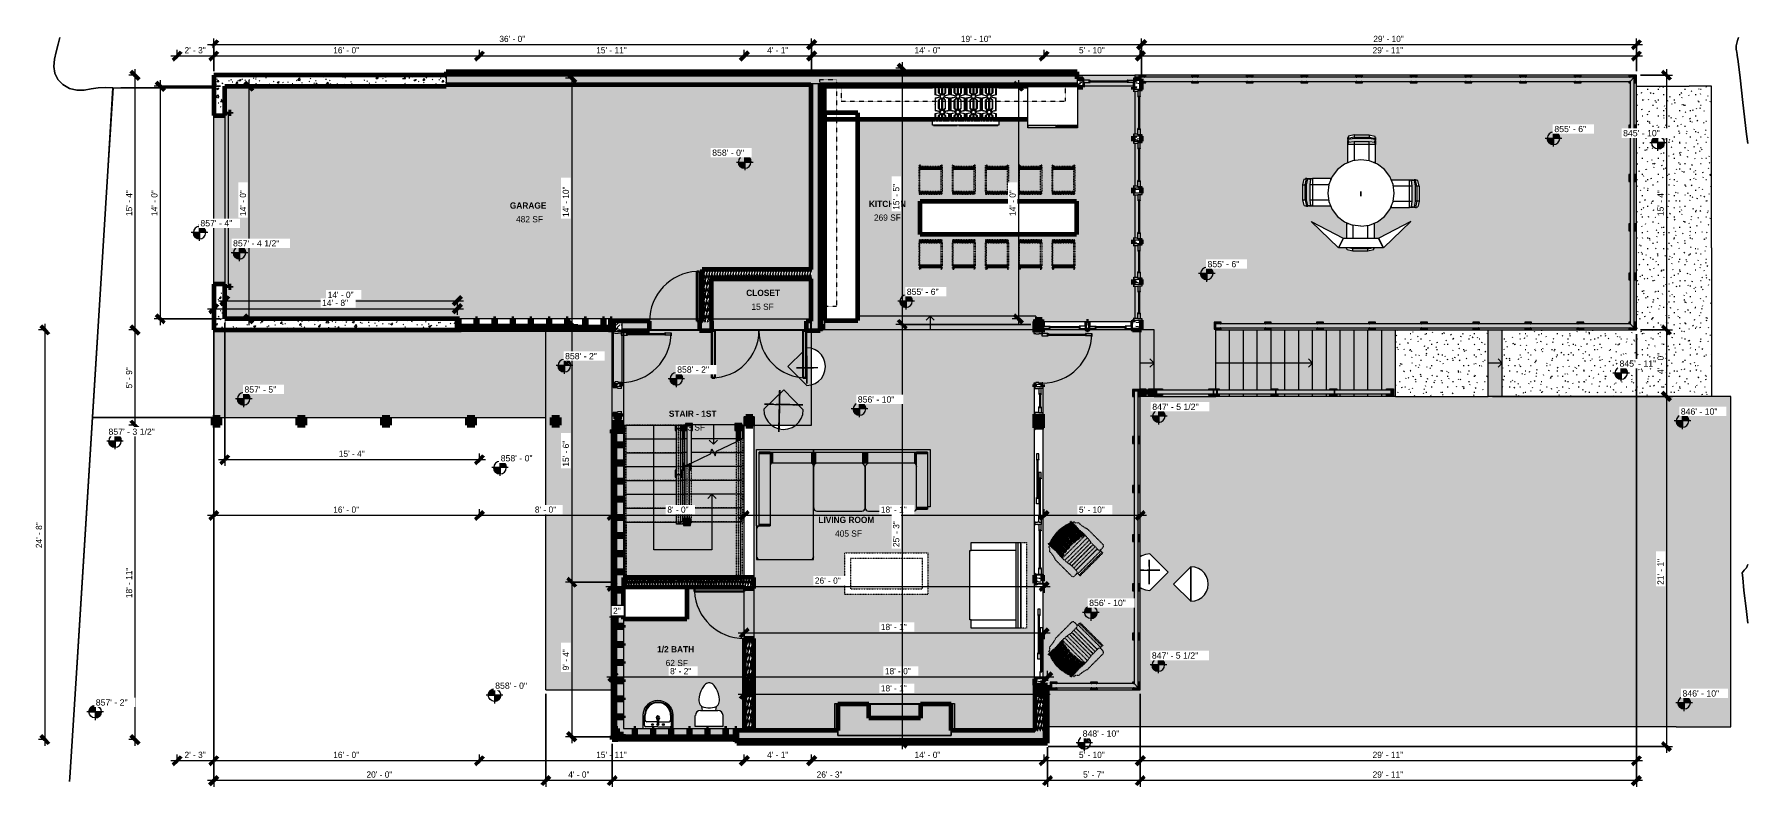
# Model space of a CAD drawing. Header units: inches. Extents: x 1917 to 3155, y 8363 to 8906.
import ezdxf

# ---------------------------------------------------------------- set-up
doc = ezdxf.new("R2010")
doc.units = ezdxf.units.IN
doc.header["$MEASUREMENT"] = 0
for name, pattern in [('Dash', [0.25, 0.125, -0.125]), ('Dash 1_16_', [0.125, 0.0625, -0.0625]), ('Overhead 1_16_', [0.101562, 0.0625, -0.039062])]:
    doc.linetypes.add(name, pattern=pattern)
for name, color, linetype, lineweight in [('A-ANNO-DIMS', 211, 'Continuous', 9), ('A-ANNO-DIMS-48', 211, 'Continuous', 9), ('A-AREA-IDEN', 2, 'Continuous', 9), ('A-DETL-GENF-1', 8, 'Continuous', 9), ('A-DETL-GENF-2', 92, 'Continuous', 18), ('A-DOOR', 31, 'Continuous', 18), ('A-DOOR-1', 31, 'Continuous', 9), ('A-DOOR-2', 31, 'Continuous', 30), ('A-DOOR-3', 31, 'Continuous', 60), ('A-FLOR', 192, 'Continuous', 18), ('A-FLOR-HRAL', 11, 'Continuous', 9), ('A-FLOR-HRAL-MBND', 5, 'Overhead 1_16_', 9), ('A-GENM', 5, 'Continuous', 9), ('A-GLAZ-CWMG', 51, 'Continuous', 9), ('A-GLAZ-CWMG-1', 51, 'Continuous', 60), ('A-WALL', 113, 'Continuous', 18), ('A-WALL-1', 113, 'Continuous', 9), ('A-WALL-2', 113, 'Continuous', 60), ('A-WALL-PATT-1', 111, 'Continuous', 9), ('C-BLDG-PADS', 91, 'Continuous', 9), ('C-TOPO', 7, 'Continuous', 9), ('G-ANNO-DIMS', 111, 'Continuous', 9), ('G-IMPT', 8, 'Continuous', 9), ('I-FURN', 30, 'Continuous', 9), ('I-FURN-1', 7, 'Dash 1_16_', 9), ('I-FURN-2', 253, 'Dash 1_16_', 9), ('I-FURN-3', 9, 'Dash 1_16_', 9), ('I-FURN-4', 251, 'Dash 1_16_', 9), ('I-FURN-5', 8, 'Dash 1_16_', 9), ('I-WALL', 2, 'Continuous', 18), ('I-WALL-1', 2, 'Continuous', 60), ('P-SANR-FIXT', 6, 'Continuous', 9), ('Q-CASE', 31, 'Continuous', 9), ('Q-CASE-1', 31, 'Continuous', 60), ('Q-CASE-HDLN', 31, 'Dash', 9), ('Q-SPCQ', 91, 'Continuous', 9), ('S-COLS', 52, 'Continuous', 9), ('S-COLS-1', 52, 'Continuous', 60), ('S-FNDN', 32, 'Continuous', 18), ('S-FNDN-1', 32, 'Continuous', 60), ('S-STRS', 31, 'Continuous', 9), ('S-STRS-1', 31, 'Overhead 1_16_', 9), ('S-STRS-ANNO', 31, 'Continuous', 9), ('S-STRS-MBND', 31, 'Overhead 1_16_', 9), ('S-STRS-MBND-1', 31, 'Continuous', 9)]:
    doc.layers.add(name, color=color, linetype=linetype, lineweight=lineweight)
doc.styles.add('Arial', font='arial.ttf', dxfattribs={"height": 4.5})
doc.styles.add('Century Gothic', font='ufonts.com_century-gothic.ttf', dxfattribs={"height": 4.5})
doc.styles.add('Century Gothic_B', font='GOTHICB.TTF', dxfattribs={"height": 4.5})
doc.dimstyles.new('OD__1__Tol__', dxfattribs={"dimscale": 12, "dimtxt": 4.698757, "dimasz": 0.5, "dimexe": 0.375, "dimexo": 0.25, "dimgap": 0.0625, "dimtad": 1, "dimdec": 0, "dimzin": 3, "dimdsep": 46, "dimlunit": 4, "dimtxsty": 'Century Gothic', "dimblk1": 'OBLIQUE', "dimblk2": 'OBLIQUE', "dimsah": 1, "dimcen": 0.09, "dimdle": 0.375, "dimazin": 0, "dimtfac": 1, "dimtdec": 4, "dimtix": 1, "dimtmove": 0, "dimatfit": 3, "dimfxl": 1, "dimtvp": 1, "dimtfill": 1, "dimfrac": 2, "dimtolj": 1, "dimtzin": 0, "dimarcsym": 2})
pattern_1 = [(50, (0, 0), (13.77135, -1.20496), [1.44, -15.84]), (355, (0, 0), (-2.66442, 14.442176), [1.152, -12.672]), (100.451, (1.148, -0.1), (11.107076, 13.237366), [1.224, -13.462]), (46.184, (0, 3.84), (20.491284, -3.17785), [2.16, -23.76]), (96.636, (1.708, 3.575), (17.94587, 18.703152), [1.836, -20.193]), (351.184, (0, 3.84), (17.94541, 18.702614), [1.728, -19.008]), (21, (1.92, 2.88), (11.460518, -7.730365), [1.44, -15.84]), (326, (1.92, 2.88), (4.671352, 13.923149), [1.152, -12.672]), (71.451, (2.875, 2.236), (16.13207, 6.192844), [1.224, -13.462]), (37.5, (0, 0), (0.233123, 6.3917502), [0.634, -11.885, 0.634, -12.23, -12.72]), (37.5, (0, 0), (0.233123, 6.3917502), [-25.382, 0.634, -12.086]), (7.5, (0, 0), (5.0507295, 7.573041), [0.634, -6.701, 0.634, -11.597, -4.848]), (7.5, (0, 0), (5.0507295, 7.573041), [-19.565, 0.634, -4.214]), (327.5, (-4.282, 0), (10.2495805, -0.4328898), [0.634, -4.166, 0.634, -14.342, -19.872]), (327.5, (-4.282, 0), (10.2495805, -0.4328898), [-19.776, 0.634, -19.238]), (317.5, (-6.202, 0), (11.19739, 1.922144), [0.634, -5.606, 0.634, -9.312, -14.112]), (317.5, (-6.202, 0), (11.19739, 1.922144), [-16.186, 0.634, -13.478])]
pattern_2 = [(0, (0, 0), (15.36, 3.84), [0.634, -10.886, 0.634, -10.886, -61.44]), (0, (0, 0), (15.36, 3.84), [-23.04, 0.634, -22.406, 0.634, -10.886, -26.88]), (0, (0, 0), (15.36, 3.84), [-57.6, 0.634, -7.046, 0.634, -18.566]), (120, (5.76, 1.92), (-11.0055376, 11.3821502), [0.634, -10.886, 0.634, -10.886, -61.44]), (120, (5.76, 1.92), (-11.0055376, 11.3821502), [-23.04, 0.634, -22.406, 0.634, -10.886, -26.88]), (120, (5.76, 1.92), (-11.0055376, 11.3821502), [-57.6, 0.634, -7.046, 0.634, -18.566]), (240, (7.68, 9.6), (-4.3544624, -15.2221502), [0.634, -10.886, 0.634, -10.886, -61.44]), (240, (7.68, 9.6), (-4.3544624, -15.2221502), [-23.04, 0.634, -22.406, 0.634, -10.886, -26.88]), (240, (7.68, 9.6), (-4.3544624, -15.2221502), [-57.6, 0.634, -7.046, 0.634, -18.566])]
pattern_3 = [(161.57, (0.24, 0.24), (-1.920451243, 0.000150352), [0, -13.661, 1.517, 0]), (18.43, (-0.24, 0.24), (-1.920451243, -0.000150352), [0, -13.661, 1.517, 0]), (108.43, (0.24, 0.24), (0.959969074, -4.80073665), [4.553, -10.625]), (71.57, (-0.24, 0.24), (0.959969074, 4.80073665), [4.553, -10.625])]
pattern_4 = [(355.236, (0, 4.08), (-263.9996864, 24.0015455), [2.89, -286.108]), (11.31, (2.88, 3.84), (96.0003888, 24.0004135), [3.671, -118.705]), (45, (6.48, 4.56), (0, 24.000618), [2.715, -31.226]), (46.848, (8.4, 6.48), (335.99803914, 360.00235884), [5.264, -521.098]), (12.995, (12, 10.32), (-215.99994595, -48.00137907), [3.202, -316.998]), (0, (15.12, 11.04), (24, 24), [6, -18]), (350.538, (21.12, 11.04), (-120.0002166, 23.999769), [2.92, -143.067]), (354.289, (0, 10.56), (-215.9997167, 24.00143285), [2.412, -238.785]), (0, (2.4, 10.32), (24, 24), [3.6, -20.4]), (28.301, (6, 10.32), (263.99984077, 144.00081917), [3.544, -350.812]), (52.125, (9.12, 12), (-96.00034927, -120.0002787), [5.473, -268.169]), (39.289, (12.48, 16.32), (144.00032175, 119.99901625), [3.411, -337.693]), (6.34, (15.12, 18.48), (192.0000862, 23.9989993), [4.347, -212.983]), (348.111, (19.44, 18.96), (-335.99911119, 72.00184444), [4.66, -461.336]), (353.29, (0, 18), (216.00019815, -24.0007422), [4.108, -406.706]), (3.366, (4.08, 17.52), (384.00052387, 23.99660297), [4.087, -404.618]), (33.69, (8.16, 17.76), (-47.999623, -24.000157), [4.327, -82.207]), (47.49, (11.76, 20.16), (239.99843494, 264.00195642), [3.907, -386.785]), (14.931, (14.4, 23.04), (264.00077418, 71.99816937), [3.726, -368.854]), (0, (18, 24), (24, 24), [2.88, -21.12]), (347.005, (20.88, 24), (215.99994595, -48.00137907), [3.202, -316.998]), (0, (7.44, 0), (24, 24), [0.063, -23.937]), (223.152, (10.8, 3.6), (360.00235884, 335.99803914), [5.264, -521.098]), (206.565, (6.96, 24), (-23.999739, -23.999696), [2.147, -51.519]), (188.13, (5.04, 23.04), (-144.0002175, -23.999654), [3.394, -166.312]), (156.801, (1.68, 22.56), (-119.9999494, 48.0013685), [1.828, -180.951]), (26.565, (10.8, 3.6), (23.999739, 23.999696), [2.683, -50.982]), (6.71, (13.2, 4.8), (-216.00019815, -24.0007422), [4.108, -406.706]), (349.875, (17.28, 5.28), (407.9992525, -72.00207014), [6.826, -675.804]), (349.695, (0, 1.44), (144.00047737, -24.00010347), [2.683, -265.645]), (15.524, (2.64, 0.96), (-264.00013912, -71.9991673), [4.484, -443.873]), (42.879, (6.96, 2.16), (-311.99901138, -288.00035354), [4.585, -453.934]), (34.695, (10.32, 5.28), (240.00005855, 167.99921557), [3.795, -375.679]), (9.462, (13.44, 7.44), (120.0002166, 23.999769), [4.38, -141.607]), (353.418, (17.76, 8.16), (-408.0001485, 48.000423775), [6.281, -621.859]), (351.87, (0, 7.44), (-144.0002175, 23.999654), [3.394, -166.312]), (11.31, (3.36, 6.96), (96.0003888, 24.0004135), [3.671, -118.705]), (42.51, (6.96, 7.68), (-264.00195642, -239.99843494), [3.907, -386.785]), (45, (9.84, 10.32), (0, 24.000618), [4.412, -29.529]), (17.354, (12.96, 13.44), (-311.99997926, -95.99955308), [4.023, -398.29]), (356.633, (16.8, 14.64), (-384.000105, 24.00330504), [4.087, -404.618]), (342.897, (20.88, 14.4), (239.99966514, -72.0006297), [3.264, -323.171]), (351.254, (0, 13.44), (168.00029593, -23.9992418), [3.157, -312.514]), (14.931, (3.12, 12.96), (264.00077418, 71.99816937), [3.726, -368.854]), (32.005, (6.72, 13.92), (-120.00072155, -71.9993414), [4.528, -221.887]), (49.899, (10.56, 16.32), (-264.00026351, -311.99960519), [5.961, -590.186]), (15.945, (14.4, 20.88), (-96.0006398, -23.9991118), [3.494, -171.228]), (353.991, (17.76, 21.84), (240.0002348, -24.00021811), [4.585, -453.934]), (336.801, (22.32, 21.36), (119.9999494, -48.0013685), [1.828, -180.951]), (350.538, (0, 20.64), (-120.0002166, 23.999769), [2.92, -143.067]), (10.008, (2.88, 20.16), (264.00046988, 47.99989194), [4.143, -410.161]), (37.405, (6.96, 20.88), (312.00202736, 239.99790406), [5.136, -508.486]), (29.055, (11.04, 0), (167.99925277, 96.0010158), [2.471, -244.624]), (10.784, (13.2, 1.2), (-384.00035572, -71.99766689), [5.131, -507.931]), (352.875, (18.24, 2.16), (-168.0004656, 24.0001771), [5.805, -187.689])]
pattern_5 = [(216.87, (3.199, 7.997), (23.98977143, 15.99364286), [3.998, -35.986]), (206.565, (7.997, 5.598), (-7.9970807, -7.9966192), [8.941, -8.941]), (198.435, (7.997, 1.599), (-15.9938446, -7.99709826), [5.058, -20.23])]
pattern_6 = [(0, (0, 0), (0, 3), []), (90, (0, 0), (-3, 2e-16), [])]
pattern_7 = [(0, (0, 0), (0, 2.399), []), (315, (0, 0), (2.3985062, 0), [3.393, -3.393]), (45, (0, 0), (2.3985062, 0), [3.393, -3.393])]

msp = doc.modelspace()

# ---------------------------------------------------------------- texts
at = {"layer": 'A-AREA-IDEN', "char_height": 4.5, "attachment_point": 1}
for s, insert, width, style in [('GARAGE', (2260.3, 8784.7), 33.178, 'Century Gothic_B'), ('KITCHEN', (2519.7, 8785.9), 31.36, 'Century Gothic_B'), ('482 SF', (2264.8, 8774.8), 22.422, 'Century Gothic'), ('269 SF', (2523.4, 8776), 22.422, 'Century Gothic'), ('CLOSET', (2431.1, 8721.6), 27.27, 'Century Gothic_B'), ('15 SF', (2434.9, 8711.6), 18.18, 'Century Gothic'), ('STAIR - 1ST', (2375.2, 8634.3), 38.784, 'Century Gothic_B'), ('113 SF', (2381.9, 8624.4), 22.422, 'Century Gothic'), ('LIVING ROOM', (2483.2, 8557.6), 51.964, 'Century Gothic_B'), ('405 SF', (2495.3, 8547.7), 22.422, 'Century Gothic'), ('1/2 BATH', (2366.7, 8464.1), 33.178, 'Century Gothic_B'), ('62 SF', (2372.9, 8454.2), 18.18, 'Century Gothic')]:
    msp.add_mtext(s, dxfattribs=dict(at, insert=insert, width=width, style=style))

# ---------------------------------------------------------------- blocks, each defined once
blk = doc.blocks.new('Couch_-_Soft_Bench_Berto_Salotti_9473 - Couch_-_Soft_Bench_Berto_Salotti_9473-1090458-FLOOR PLAN - 1ST FLOOR')
at = {"layer": 'Q-CASE'}
h = blk.add_hatch(color=256, dxfattribs=at)
h.paths.add_polyline_path([(43, 70.7), (40.7, 70.7), (41.3, 70.6), (41.9, 70.4), (42.4, 70), (42.8, 69.5), (43, 68.9), (43.1, 68.3), (43.1, 70.7)], flags=0)
h.paths.add_polyline_path([(4.1, 70.7), (1.8, 70.7), (1.8, 68.3), (1.8, 68.9), (2.1, 69.5), (2.5, 70), (2.9, 70.4), (3.5, 70.6)], flags=0)
h.paths.add_polyline_path([(43.1, 48.8), (43, 48.2), (42.8, 47.5), (42.3, 47), (41.8, 46.6), (41.1, 46.3), (40.5, 46.3), (43.1, 46.3), (43.1, 48)], flags=0)
h.paths.add_polyline_path([(1.8, 3.3), (1.8, 1), (4.1, 1), (3.5, 1.1), (2.9, 1.3), (2.5, 1.7), (2.1, 2.2), (1.8, 2.7), (1.8, 3.1)], flags=0)
h.paths.add_polyline_path([(33.3, 3.1), (33.2, 2.6), (32.9, 2), (32.6, 1.6), (32.2, 1.3), (31.7, 1.1), (31.1, 1), (33.3, 1)], flags=0)
for points in [[(4.1, 70.7), (3.5, 70.6), (2.9, 70.4), (2.5, 70), (2.1, 69.5), (1.8, 68.9), (1.8, 68.3), (1.8, 3.3), (1.8, 2.7), (2.1, 2.2), (2.5, 1.7), (2.9, 1.3), (3.5, 1.1), (4.1, 1), (31.1, 1), (31.7, 1.1), (32.2, 1.3), (32.6, 1.6), (33, 2.1), (33.2, 2.6), (33.3, 3.1), (33.3, 46.3), (40.5, 46.3), (41.2, 46.3), (41.8, 46.6), (42.3, 47), (42.8, 47.5), (43, 48.2), (43.1, 48.8), (43.1, 68.3), (43, 68.9), (42.8, 69.5), (42.4, 70), (41.9, 70.4), (41.3, 70.6), (40.7, 70.7), (18.6, 70.7)], [(41.1, 46.3), (41.1, -6.9), (1.8, -6.9), (1.8, -8.9), (43.1, -8.9), (43.1, 46.3)], [(33.3, 46.3), (33.3, 44.7), (41.1, 44.7), (41.1, 46.3)], [(33.3, 44.7), (33.3, -5.3), (41.1, -5.3), (41.1, 44.7)], [(-82.5, 32.5), (-82.5, -8.9), (1.8, -8.9), (1.8, -6.9), (-80.5, -6.9), (-80.5, 32.5)], [(-80.5, 34.1), (-80.5, 32.5), (-72.6, 32.5), (-72.6, 34.1)], [(-80.5, 32.5), (-80.5, -5.3), (-72.6, -5.3), (-72.6, 32.5)], [(-37.8, 35.6), (-70.3, 35.6), (-70.9, 35.5), (-71.5, 35.3), (-72, 34.9), (-72.3, 34.4), (-72.6, 33.9), (-72.6, 33.3), (-72.6, 3.3), (-72.6, 2.7), (-72.3, 2.2), (-72, 1.7), (-71.5, 1.3), (-70.9, 1.1), (-70.3, 1), (-38.6, 1), (-37.8, 1.1), (-37, 1.4), (-36.4, 1.9), (-35.9, 2.6), (-35.6, 3.3), (-35.4, 4.1), (-35.4, 33.3), (-35.5, 33.9), (-35.8, 34.4), (-36.1, 34.9), (-36.6, 35.3), (-37.2, 35.5)], [(-33.1, 35.6), (-33.7, 35.5), (-34.3, 35.3), (-34.8, 34.9), (-35.1, 34.4), (-35.4, 33.9), (-35.4, 33.3), (-35.4, 4.1), (-35.3, 3.3), (-35, 2.6), (-34.5, 1.9), (-33.9, 1.4), (-33.1, 1.1), (-32.3, 1), (-0.6, 1), (0, 1.1), (0.6, 1.3), (1.1, 1.7), (1.4, 2.2), (1.7, 2.7), (1.8, 3.3), (1.8, 33.3), (1.7, 33.9), (1.4, 34.4), (1.1, 34.9), (0.6, 35.3), (0, 35.5), (-0.6, 35.6)], [(-72.6, 1), (-72.6, 1), (-72.6, -6.9), (-70.7, -6.9), (-70.7, 1), (-72.4, 1)], [(-37.8, 1), (-70.7, 1), (-70.7, -6.9), (-37.8, -6.9), (-37.8, -4.2)], [(-37.8, 1), (-37.8, -6.9), (-35.4, -6.9), (-35.4, 1), (-37.2, 1)], [(-33.7, 1), (-35.4, 1), (-35.4, -6.9), (-33.1, -6.9), (-33.1, 1)], [(-0.6, 1), (-33.1, 1), (-33.1, -6.9), (-0.2, -6.9), (-0.2, 1)], [(-0.2, 1), (-0.2, -6.9), (1.8, -6.9), (1.8, 1), (0.3, 1)], [(3.2, 1), (1.8, 1), (1.8, -6.9), (3.7, -6.9), (3.7, 1)], [(3.7, 1), (3.7, -6.9), (30.9, -6.9), (30.9, 1), (9, 1)], [(31.5, 1), (30.9, 1), (30.9, -6.9), (33.3, -6.9), (33.3, 1), (32.1, 1)], [(-80.5, -5.3), (-80.5, -6.9), (-72.6, -6.9), (-72.6, -5.3)], [(33.3, -5.3), (33.3, -6.9), (41.1, -6.9), (41.1, -5.3), (37.8, -5.3)]]:
    blk.add_hatch(color=256, dxfattribs=at).paths.add_polyline_path(points, flags=0)
h = blk.add_hatch(color=256, dxfattribs=at)
h.paths.add_polyline_path([(-35.4, 4.1), (-35.6, 3.3), (-35.9, 2.6), (-36.4, 1.9), (-37, 1.4), (-37.8, 1.1), (-38.6, 1), (-32.3, 1), (-33.1, 1.1), (-33.9, 1.4), (-34.5, 1.9), (-35, 2.6), (-35.3, 3.4)], flags=0)
h.paths.add_polyline_path([(1.8, 3.3), (1.7, 2.7), (1.4, 2.2), (1.1, 1.7), (0.6, 1.3), (0, 1.1), (-0.6, 1), (1.8, 1), (1.8, 3.1)], flags=0)
h.paths.add_polyline_path([(-72.6, 3.3), (-72.6, 1), (-70.3, 1), (-70.9, 1.1), (-71.5, 1.3), (-72, 1.7), (-72.3, 2.2), (-72.6, 2.7)], flags=0)
for p, q in [((1.8, 70.7), (1.8, 68.3)), ((4.1, 70.7), (1.8, 70.7)), ((1.8, 68.3), (1.8, 3.3)), ((40.7, 70.7), (4.1, 70.7)), ((43.1, 70.7), (40.7, 70.7)), ((43.1, 68.3), (43.1, 70.7)), ((43.1, 48.8), (43.1, 68.3)), ((41.1, 46.3), (33.3, 46.3)), ((33.3, 44.7), (33.3, 46.3)), ((33.3, -5.3), (33.3, 44.7)), ((43.1, 46.3), (41.1, 46.3)), ((41.1, 46.3), (41.1, 44.7)), ((41.1, 44.7), (41.1, -5.3)), ((43.1, 46.3), (43.1, 48.8)), ((43.1, 46.3), (43.1, -8.9)), ((-82.5, 32.5), (-80.5, 32.5)), ((-82.5, -8.9), (-82.5, 32.5)), ((-72.6, 34.1), (-80.5, 34.1)), ((-80.5, 32.5), (-80.5, 34.1)), ((-80.5, -5.3), (-80.5, 32.5)), ((-72.6, 34.1), (-72.6, 32.5)), ((-72.6, 32.5), (-72.6, -5.3)), ((-37.8, 35.6), (-70.3, 35.6)), ((-35.4, 33.3), (-35.4, 4.1)), ((-35.4, 4.1), (-35.4, 33.3)), ((-0.6, 35.6), (-33.1, 35.6)), ((1.8, 3.3), (1.8, 33.3)), ((-72.6, 1), (-70.7, 1)), ((-70.7, 1), (-37.8, 1)), ((-37.8, 1), (-35.4, 1)), ((-35.4, 1), (-35.4, -6.9)), ((-35.4, 1), (-33.1, 1)), ((-35.4, -6.9), (-35.4, 1)), ((-33.1, 1), (-0.2, 1)), ((-0.2, 1), (1.8, 1)), ((1.8, 3.3), (1.8, 1)), ((1.8, 1), (1.8, 3.3)), ((1.8, 1), (1.8, -6.9)), ((1.8, 1), (3.7, 1)), ((1.8, -6.9), (1.8, 1)), ((3.7, 1), (30.9, 1)), ((30.9, 1), (33.3, 1)), ((1.8, -8.9), (-82.5, -8.9)), ((-80.5, -6.9), (-80.5, -5.3)), ((-72.6, -6.9), (-80.5, -6.9)), ((-80.5, -6.9), (-72.6, -6.9)), ((-72.6, -5.3), (-72.6, -6.9)), ((-72.6, -6.5), (-72.6, -6.9)), ((-70.7, -6.9), (-72.6, -6.9)), ((-37.8, -6.9), (-70.7, -6.9)), ((-35.6, -6.9), (-37.8, -6.9)), ((-35.3, -6.9), (-35.6, -6.9)), ((-33.1, -6.9), (-35.3, -6.9)), ((-0.2, -6.9), (-33.1, -6.9)), ((1.7, -6.9), (-0.2, -6.9)), ((1.8, -6.9), (1.7, -6.9)), ((1.8, -6.9), (1.8, -6.9)), ((1.8, -8.9), (1.8, -6.9)), ((1.8, -6.9), (1.8, -8.9)), ((3.7, -6.9), (1.8, -6.9)), ((43.1, -8.9), (1.8, -8.9)), ((30.9, -6.9), (3.7, -6.9)), ((33.1, -6.9), (30.9, -6.9)), ((41.1, -6.9), (33.1, -6.9)), ((33.3, -6.9), (33.3, -5.3)), ((33.3, -6.9), (33.3, -6.7)), ((33.3, -6.9), (41.1, -6.9)), ((41.1, -5.3), (41.1, -6.9))]:
    blk.add_line(p, q, dxfattribs=at)
for centre, radius, start, end in [((4.1, 68.3), 2.36, 90, 180), ((40.7, 68.3), 2.36, 360, 90), ((40.5, 48.8), 2.56, 270, 0), ((-70.3, 33.3), 2.36, 90, 180), ((-37.8, 33.3), 2.36, 0, 90), ((-33.1, 33.3), 2.36, 90, 180), ((-0.6, 33.3), 2.36, 0, 90), ((-70.3, 3.3), 2.36, 180, 270), ((-38.6, 4.1), 3.15, 270, 0), ((-32.3, 4.1), 3.15, 180, 270), ((-0.6, 3.3), 2.36, 270, 360), ((4.1, 3.3), 2.36, 180, 270), ((31.1, 3.1), 2.17, 270, 0)]:
    blk.add_arc(centre, radius, start, end, dxfattribs=at)
blk = doc.blocks.new('Couch-Both_Arms-Generic - 62_ x 40_-1090459-FLOOR PLAN - 1ST FLOOR')
at = {"layer": 'I-FURN'}
for p, q in [((-31, 20), (-25, 20)), ((-31, -12.5), (-31, 20)), ((-25, 21), (25, 21)), ((-25, 20), (-25, 21)), ((-25, 20), (-25, -12.5)), ((25, 21), (25, 20)), ((25, 20), (31, 20)), ((25, -12.5), (25, 20)), ((31, 20), (31, -12.5)), ((-31, -12.5), (31, -12.5)), ((-31, -16), (-31, -12.5)), ((-31, -14), (31, -14)), ((-31, -16), (31, -16)), ((31, -16), (-31, -16)), ((31, -12.5), (31, -16))]:
    blk.add_line(p, q, dxfattribs=at)
at = {"layer": 'I-FURN-2'}
for p, q in [((-31, -20), (-31, -16)), ((31, -20), (-31, -20)), ((31, -16), (31, -20))]:
    blk.add_line(p, q, dxfattribs=at)
blk = doc.blocks.new('Table-Coffee - one-1090460-FLOOR PLAN - 1ST FLOOR')
at = {"layer": 'I-FURN-2'}
for p, q in [((-29.3, 11.3), (30.7, 11.3)), ((-29.3, -18.7), (-29.3, 11.3)), ((26.7, 7.3), (-25.3, 7.3)), ((-25.3, 7.3), (-25.3, -14.7)), ((26.7, -14.7), (26.7, 7.3)), ((30.7, 11.3), (30.7, -18.7)), ((30.7, -18.7), (-29.3, -18.7)), ((-25.3, -14.7), (26.7, -14.7))]:
    blk.add_line(p, q, dxfattribs=at)
blk = doc.blocks.new('OD_CW_Base Cabinet - OD_CW_Base Cabinet-1347003-FLOOR PLAN - 1ST FLOOR')
at = {"layer": 'Q-CASE'}
for p, q in [((36.5, 0), (59.3, 0)), ((59.3, -1), (36.5, -1)), ((36.5, -1), (59.3, -1)), ((59.7, 0), (61.9, 0)), ((61.9, -1), (59.7, -1)), ((59.7, -1), (61.9, -1)), ((62.3, 0), (64.3, 0)), ((64.3, -1), (62.3, -1)), ((62.3, -1), (64.3, -1)), ((64.7, 0), (66.7, 0)), ((66.7, -1), (64.7, -1)), ((64.7, -1), (66.7, -1)), ((67.1, 0), (69.4, 0)), ((69.4, -1), (67.1, -1)), ((67.1, -1), (69.4, -1)), ((69.7, 0), (70.6, 0)), ((70.6, -1), (69.7, -1)), ((69.7, -1), (70.6, -1)), ((71, 0), (73.3, 0)), ((73.3, -1), (71, -1)), ((71, -1), (73.3, -1)), ((73.6, 0), (75.6, 0)), ((75.6, -1), (73.6, -1)), ((73.6, -1), (75.6, -1)), ((76, 0), (78, 0)), ((78, -1), (76, -1)), ((76, -1), (78, -1)), ((78.4, 0), (80.7, 0)), ((80.7, -1), (78.4, -1)), ((78.4, -1), (80.7, -1)), ((81, 0), (81.9, 0)), ((81.9, -1), (81, -1)), ((81, -1), (81.9, -1)), ((82.3, 0), (84.6, 0)), ((84.6, -1), (82.3, -1)), ((82.3, -1), (84.6, -1)), ((84.9, 0), (86.9, 0)), ((86.9, -1), (84.9, -1)), ((84.9, -1), (86.9, -1)), ((87.3, 0), (89.3, 0)), ((89.3, -1), (87.3, -1)), ((87.3, -1), (89.3, -1)), ((89.7, 0), (92, 0)), ((92, -1), (89.7, -1)), ((89.7, -1), (92, -1)), ((92.4, 0), (93.2, 0)), ((93.2, -1), (92.4, -1)), ((92.4, -1), (93.2, -1)), ((93.6, 0), (95.9, 0)), ((95.9, -1), (93.6, -1)), ((93.6, -1), (95.9, -1)), ((96.3, 0), (98.3, 0)), ((98.3, -1), (96.3, -1)), ((96.3, -1), (98.3, -1)), ((98.6, 0), (100.6, 0)), ((100.6, -1), (98.6, -1)), ((98.6, -1), (100.6, -1)), ((101, 0), (103.3, 0)), ((103.3, -1), (101, -1)), ((101, -1), (103.3, -1)), ((103.7, 0), (183.4, 0)), ((183.4, -1), (103.7, -1)), ((103.7, -1), (183.4, -1)), ((183.4, 0), (183.4, -1)), ((183.4, -1), (183.4, -24)), ((57.5, -24), (36.5, -24)), ((183.4, -24), (105.4, -24))]:
    blk.add_line(p, q, dxfattribs=at)
at = {"layer": 'Q-CASE-1'}
for p, q in [((36.5, 0), (59.3, 0)), ((59.7, 0), (61.9, 0)), ((62.3, 0), (64.3, 0)), ((64.7, 0), (66.7, 0)), ((67.1, 0), (69.4, 0)), ((69.7, 0), (70.6, 0)), ((71, 0), (73.3, 0)), ((73.6, 0), (75.6, 0)), ((76, 0), (78, 0)), ((78.4, 0), (80.7, 0)), ((81, 0), (81.9, 0)), ((82.3, 0), (84.6, 0)), ((84.9, 0), (86.9, 0)), ((87.3, 0), (89.3, 0)), ((89.7, 0), (92, 0)), ((92.4, 0), (93.2, 0)), ((93.6, 0), (95.9, 0)), ((96.3, 0), (98.3, 0)), ((98.6, 0), (100.6, 0)), ((101, 0), (103.3, 0)), ((103.7, 0), (183.4, 0)), ((183.4, 0), (183.4, -24)), ((57.5, -24), (36.5, -24)), ((183.4, -24), (105.4, -24))]:
    blk.add_line(p, q, dxfattribs=at)
blk = doc.blocks.new('OD_CW_Base Cabinet - OD_CW_Base Cabinet-1347004-FLOOR PLAN - 1ST FLOOR')
at = {"layer": 'Q-CASE'}
for p, q in [((0.7, -1), (0.7, 0)), ((0.7, 0), (113.7, 0)), ((113.7, -1), (0.7, -1)), ((0.7, -24), (0.7, -1)), ((0.7, -1), (113.7, -1)), ((113.7, 0), (113.7, -1)), ((113.7, -1), (113.7, -24)), ((113.7, -24), (0.7, -24))]:
    blk.add_line(p, q, dxfattribs=at)
at = {"layer": 'Q-CASE-1'}
for p, q in [((0.7, -24), (0.7, 0)), ((0.7, 0), (113.7, 0)), ((113.7, 0), (113.7, -24)), ((113.7, -24), (0.7, -24))]:
    blk.add_line(p, q, dxfattribs=at)
blk = doc.blocks.new('Bar_Stool_6722_1_ - Bar_Stool_6722_1_-1092057-FLOOR PLAN - 1ST FLOOR')
at = {"layer": 'I-FURN-3'}
for points in [[(0, 21.1), (0, 19.2), (1, 19.2), (1, 21.1)], [(0, 19.2), (0, 17.7), (0.5, 17.7), (0.5, 19.2)], [(1, 17.7), (0, 17.7), (0, 1.8), (1, 1.8), (1, 17.6)], [(0.5, 19.2), (0.5, 17.7), (1, 17.7), (1, 19.2)], [(1, 20.1), (1, 20), (15.5, 20), (15.5, 20.1), (4, 20.1)], [(16.5, 21.1), (15.5, 21.1), (15.5, 20), (16, 20), (16, 19.2), (16.5, 19.2), (16.5, 19.2)], [(16, 19.2), (16, 17.7), (16.5, 17.7), (16.5, 19.2)], [(16.5, 17.7), (16, 17.7), (16, 1.8), (16.5, 1.8), (16.5, 17.6)], [(0.5, 1.8), (0, 1.8), (0, 1), (1, 1), (1, 1.8)], [(1, 1), (0, 1), (0, 0), (1, 0), (1, 0.9)], [(16.5, 1.8), (16, 1.8), (16, 1), (16.5, 1), (16.5, 1.7)], [(16.5, 1), (16, 1), (16, 0), (16.5, 0), (16.5, 0.9)]]:
    blk.add_hatch(color=256, dxfattribs=at).paths.add_polyline_path(points, flags=0)
at = {"layer": 'I-FURN-4'}
for points in [[(1, 20), (1, 19.9), (16, 19.9), (16, 20), (4, 20)], [(1, 19.9), (1, 17.6), (16, 17.6), (16, 19.9), (4, 19.9)], [(4, 17.6), (1, 17.6), (1, 2), (16, 2), (16, 17.6), (13.6, 17.6)], [(1, 2), (1, 1.9), (16, 1.9), (16, 2), (13.6, 2)], [(1, 1.9), (1, 1.2), (16, 1.2), (16, 1.9), (13.6, 1.9)], [(1, 1.2), (1, 0), (16, 0), (16, 1.2), (13.6, 1.2)]]:
    blk.add_hatch(color=256, dxfattribs=at).paths.add_polyline_path(points, flags=0)
at = {"layer": 'I-FURN-2'}
for p, q in [((0, 19.2), (0, 21.1)), ((1, 21.1), (0, 21.1)), ((0, 17.7), (0, 19.2)), ((0, 1.8), (0, 17.7)), ((1, 21.1), (1, 20.1)), ((1, 20.1), (15.5, 20.1)), ((1, 20.1), (1, 20.1)), ((1, 20.1), (1, 20)), ((16, 20), (1, 20)), ((1, 19.9), (1, 20)), ((1, 17.6), (1, 19.9)), ((1, 2), (1, 17.6)), ((15.5, 20.1), (15.5, 21.1)), ((16.5, 21.1), (15.5, 21.1)), ((15.5, 20), (15.5, 20.1)), ((15.5, 20.1), (15.5, 20.1)), ((16, 20), (16, 19.9)), ((16, 19.9), (16, 17.6)), ((16, 17.6), (16, 2)), ((16.5, 21.1), (16.5, 19.2)), ((16.5, 19.2), (16.5, 17.7)), ((16.5, 17.7), (16.5, 1.8)), ((1, 1.8), (0, 1.8)), ((0, 1.8), (0, 1)), ((1, 1), (0, 1)), ((0, 1), (0, 0)), ((0, 0), (1, 0)), ((1, 1.9), (1, 2)), ((16, 2), (1, 2)), ((1, 1.2), (1, 1.9)), ((16, 1.9), (1, 1.9)), ((1, 0), (1, 1.2)), ((1, 1.2), (16, 1.2)), ((16, 2), (16, 1.9)), ((16, 1.9), (16, 1.2)), ((16.5, 1.8), (16, 1.8)), ((16, 1.2), (16, 0)), ((16.5, 1), (16, 1)), ((16, 0), (16.5, 0)), ((16.5, 1), (16.5, 1.8)), ((16.5, 0), (16.5, 1)), ((1, 0), (16, 0))]:
    blk.add_line(p, q, dxfattribs=at)
blk = doc.blocks.new('M_Toilet-Domestic-3D - M_Toilet-Domestic-3D-1093260-FLOOR PLAN - 1ST FLOOR')
at = {"layer": 'P-SANR-FIXT'}
for p, q in [((-10, 19.5), (10, 19.5)), ((-10, 11.7), (-10, 19.5)), ((10, 19.5), (10, 11.7)), ((-7.4, 1), (-7.5, 0)), ((-7.5, 0), (-7.3, -2)), ((-7.2, 2), (-7.4, 1)), ((-7, 3), (-7.2, 2)), ((-6.4, 4), (-7, 3)), ((-5.2, 5), (-6.4, 4)), ((6.2, 8), (-6.3, 8)), ((-4.9, 8), (-5.2, 5)), ((-3.8, 5.5), (-5.2, 5)), ((-1, 6), (-3.8, 5.5)), ((1, 6), (-1, 6)), ((3.8, 5.5), (1, 6)), ((5.2, 5), (3.8, 5.5)), ((4.9, 8), (5.2, 5)), ((6.4, 4), (5.2, 5)), ((7, 3), (6.4, 4)), ((7.2, 2), (7, 3)), ((7.4, 1), (7.2, 2)), ((7.3, -2), (7.5, 0)), ((7.5, 0), (7.4, 1)), ((-7.3, -2), (-6.8, -4)), ((-6.8, -4), (-6.1, -6)), ((-6.1, -6), (-5.1, -8)), ((-5.1, -8), (-3.7, -10)), ((-3.7, -10), (-2.7, -11)), ((-2.7, -11), (-1.9, -11.5)), ((-1.9, -11.5), (-0.5, -12)), ((-0.5, -12), (0.5, -12)), ((0.5, -12), (1.9, -11.5)), ((1.9, -11.5), (2.7, -11)), ((2.7, -11), (3.7, -10)), ((3.7, -10), (5.1, -8)), ((5.1, -8), (6.1, -6)), ((6.1, -6), (6.8, -4)), ((6.8, -4), (7.3, -2))]:
    blk.add_line(p, q, dxfattribs=at)
for centre, start, end in [((-6.3, 11.7), 180, 270), ((6.2, 11.7), 270, 360)]:
    blk.add_arc(centre, 3.73, start, end, dxfattribs=at)
blk = doc.blocks.new('Single-Flush - 36_ x 84_-1347204-FLOOR PLAN - 1ST FLOOR')
at = {"layer": 'A-DOOR-1'}
blk.add_arc((18, 3.4), 36.1, 93.1789, 180, dxfattribs=at)
at = {"layer": 'A-DOOR-2'}
for p, q in [((16, 3.4), (16, 39.4)), ((18, 39.4), (16, 39.4)), ((18, 3.4), (18, 39.4)), ((18, 3.4), (16, 3.4))]:
    blk.add_line(p, q, dxfattribs=at)
blk = doc.blocks.new('Outdoor Table01 - 02ZUTB01_dwg-896085-FLOOR PLAN - 1ST FLOOR')
at = {"layer": 'G-IMPT'}
for p, q in [((-11, 41), (-11.5, 39.4)), ((-7, 40.4), (-11.5, 39.4)), ((-11.4, 39.6), (-11.5, 40)), ((-11.5, 39.5), (-11.5, 40)), ((-11.5, 39.4), (-11.5, 39.5)), ((-11.5, 39.4), (-11.5, 38.5)), ((-11, 36.5), (-11.5, 39.2)), ((-11.3, 38.5), (-11.5, 38.5)), ((-11.5, 38), (-11.2, 37.7)), ((-11.5, 37), (-11.5, 38)), ((-7, 39.5), (-11.2, 38.6)), ((-11, 37.5), (-11.2, 38.6)), ((-7, 42), (-11, 41)), ((-11, 37.5), (-11, 36.5)), ((-7, 42), (4, 42)), ((-7, 42), (-7, 40.4)), ((-7, 40.4), (4, 40.4)), ((-7, 40.4), (-7, 39.5)), ((4, 39.5), (-7, 39.5)), ((4, 42), (8, 41)), ((4, 42), (4, 40.4)), ((4, 40.4), (8.5, 39.4)), ((4, 40.4), (4, 39.5)), ((8.2, 38.6), (4, 39.5)), ((8.5, 39.4), (8, 41)), ((8.5, 39.2), (8, 36.5)), ((8.2, 38.6), (8, 37.5)), ((8, 36.5), (8, 37.5)), ((8.2, 37.7), (8.5, 38)), ((8.5, 38.5), (8.3, 38.5)), ((8.5, 40), (8.4, 39.6)), ((8.5, 39.5), (8.5, 40)), ((8.5, 39.5), (8.5, 39.4)), ((8.5, 39.4), (8.5, 38.5)), ((8.5, 38), (8.5, 37)), ((-11.5, 35), (-11.5, 37)), ((-11.5, 35), (-11.5, 37)), ((-11.5, 37), (-11, 36.5)), ((-11.5, 35), (-11, 36.5)), ((-11.5, 22), (-11.5, 35)), ((-7, 35), (-11.5, 35)), ((-7, 37), (-11, 36.5)), ((4, 37), (-7, 37)), ((-7, 37), (-7, 35)), ((4, 35), (-7, 35)), ((-7, 35), (-7, 23.3)), ((8, 36.5), (4, 37)), ((4, 35), (4, 37)), ((4, 23.2), (4, 35)), ((8.5, 35), (4, 35)), ((8, 36.5), (8.5, 37)), ((8.5, 35), (8, 36.5)), ((8.5, 37), (8.5, 35)), ((8.5, 37), (8.5, 35)), ((8.5, 22), (8.5, 35)), ((18.5, 36), (37.6, 16.3)), ((18.5, 36), (30.5, 12.8)), ((-19, 17), (-22.8, 12)), ((-14, 20.8), (-19, 17)), ((-8.2, 23.2), (-14, 20.8)), ((-11.5, 22), (-11.5, 23)), ((-11.5, 21.8), (-11.5, 22)), ((-11.1, 22), (-11.5, 22)), ((-2, 24), (-8.2, 23.2)), ((4.2, 23.2), (-2, 24)), ((10, 20.8), (4.2, 23.2)), ((8.5, 22), (7.1, 22)), ((8.5, 22), (8.5, 23)), ((8.5, 21.4), (8.5, 22)), ((15, 17), (10, 20.8)), ((18.8, 12), (15, 17)), ((37.6, 16.3), (30.5, 12.8)), ((37.7, 16), (30.6, 12.6)), ((30.6, -12.6), (30.6, 12.6)), ((37.7, 16), (37.7, -16)), ((-44, 6), (-43, 10)), ((-44, -5), (-44, 6)), ((-44, 6), (-42.4, 6)), ((-41.4, 10.5), (-43, 10)), ((-42.4, 6), (-41.4, 10.5)), ((-42.4, -5), (-42.4, 6)), ((-42.4, 6), (-41.5, 6)), ((-41.5, 10.5), (-42, 10.5)), ((-42, 10.5), (-41.6, 10.4)), ((-41.4, 10.5), (-41.5, 10.5)), ((-40.6, 10.2), (-41.5, 6)), ((-41.5, 6), (-41.5, -5)), ((-41.4, 10.5), (-40.5, 10.5)), ((-38.5, 10), (-41.2, 10.5)), ((-40.6, 10.2), (-39.5, 10)), ((-40.5, 10.5), (-40.5, 10.3)), ((-39.7, 10.2), (-40, 10.5)), ((-40, 10.5), (-39, 10.5)), ((-38.5, 10), (-39.5, 10)), ((-38.5, 10), (-39, 10.5)), ((-39, 10.5), (-37, 10.5)), ((-39, 10.5), (-37, 10.5)), ((-38.5, 10), (-39, 6)), ((-39, 6), (-39, -5)), ((-37, 6), (-39, 6)), ((-37, 10.5), (-38.5, 10)), ((-24, 10.5), (-37, 10.5)), ((-37, 10.5), (-37, 6)), ((-25.2, 6), (-37, 6)), ((-37, 6), (-37, -5)), ((-25.2, 6.2), (-26, 0)), ((-26, 0), (-25.2, -6.2)), ((-22.8, 12), (-25.2, 6.2)), ((-24, 10.5), (-25, 10.5)), ((-23.4, 10.5), (-24, 10.5)), ((-24, 10.5), (-24, 9.1)), ((-3, 0), (-1.4, 0)), ((-3, 0), (-1, 0)), ((-1.2, 0), (-1.4, 0)), ((-1.2, 0), (0.3, 0)), ((0.3, 0), (-1, 0)), ((21.2, 6.2), (18.8, 12)), ((19.8, 9.5), (20, 9.5)), ((20, 9.5), (21, 9.5)), ((20, 9.5), (30.6, 9.5)), ((20, 9.1), (20, 9.5)), ((22, 0), (21.2, 6.2)), ((22, 0), (21.2, -6.2)), ((30.6, 5), (21.3, 5)), ((37.7, 9.4), (38, 9.5)), ((37.7, 9.5), (38, 9.5)), ((39, 9), (37.7, 9.4)), ((38.4, 5), (37.7, 8.1)), ((38.4, 5), (37.7, 5)), ((40, 5), (38.4, 5)), ((38.4, 5), (38.4, -6)), ((39, 9), (40, 5)), ((40, 5), (40, -6)), ((-44, -5), (-43, -9)), ((-44, -5), (-42.4, -5)), ((-43, -9), (-41.4, -9.5)), ((-42.4, -5), (-41.4, -9.5)), ((-42.4, -5), (-41.5, -5)), ((-41.6, -9.4), (-42, -9.5)), ((-41.5, -9.5), (-42, -9.5)), ((-41.5, -5), (-40.6, -9.2)), ((-41.4, -9.5), (-41.5, -9.5)), ((-41.4, -9.5), (-40.5, -9.5)), ((-38.5, -9), (-41.2, -9.5)), ((-39.5, -9), (-40.6, -9.2)), ((-40.5, -9.3), (-40.5, -9.5)), ((-40, -9.5), (-39.7, -9.2)), ((-39, -9.5), (-40, -9.5)), ((-39.5, -9), (-38.5, -9)), ((-39, -5), (-38.5, -9)), ((-39, -5), (-37, -5)), ((-39, -9.5), (-38.5, -9)), ((-37, -9.5), (-39, -9.5)), ((-37, -9.5), (-39, -9.5)), ((-37, -9.5), (-38.5, -9)), ((-37, -5), (-25.3, -5)), ((-37, -5), (-37, -9.5)), ((-24, -9.5), (-37, -9.5)), ((-25.2, -6.2), (-22.8, -12)), ((-24, -9.5), (-25, -9.5)), ((-24, -9.1), (-24, -9.5)), ((-23.8, -9.5), (-24, -9.5)), ((-22.8, -12), (-19, -17)), ((-1, 0), (-3, 0)), ((15, -17), (18.8, -12)), ((18.8, -12), (21.2, -6.2)), ((19.4, -10.5), (20, -10.5)), ((20, -10.5), (20, -9.1)), ((20, -10.5), (21, -10.5)), ((20, -10.5), (30.6, -10.5)), ((21.2, -6), (30.6, -6)), ((38.4, -6), (37.7, -9.1)), ((38.4, -6), (37.7, -6)), ((39, -10), (37.7, -10.4)), ((38, -10.5), (37.7, -10.4)), ((37.7, -10.5), (38, -10.5)), ((40, -6), (38.4, -6)), ((40, -6), (39, -10)), ((-19, -17), (-14, -20.8)), ((-14, -20.8), (-8.2, -23.2)), ((-12.5, -21.4), (-12.5, -22)), ((-12.5, -22), (-12.5, -23)), ((-12.5, -22), (-12.5, -35)), ((-12.5, -22), (-11.1, -22)), ((-8.2, -23.2), (-2, -24)), ((-8, -23.2), (-8, -35)), ((-2, -24), (4.2, -23.2)), ((3, -35), (3, -23.3)), ((4.2, -23.2), (10, -20.8)), ((7.1, -22), (7.5, -22)), ((7.5, -21.8), (7.5, -22)), ((7.5, -22), (7.5, -23)), ((7.5, -22), (7.5, -35)), ((10, -20.8), (15, -17)), ((18.5, -36), (30.5, -12.8)), ((18.5, -36), (37.6, -16.3)), ((30.5, -12.8), (37.6, -16.3)), ((37.7, -16), (30.6, -12.6)), ((-12.5, -37), (-12.5, -35)), ((-12.5, -37), (-12.5, -35)), ((-12.5, -35), (-12, -36.5)), ((-12.5, -35), (-8, -35)), ((-12, -36.5), (-12.5, -39.2)), ((-12, -36.5), (-12.5, -37)), ((-12.5, -38), (-12.5, -37)), ((-12, -36.5), (-12, -37.5)), ((-12, -36.5), (-8, -37)), ((-8, -35), (-8, -37)), ((-8, -35), (3, -35)), ((-8, -37), (3, -37)), ((3, -37), (3, -35)), ((3, -35), (7.5, -35)), ((3, -37), (7, -36.5)), ((7.5, -35), (7, -36.5)), ((7.5, -37), (7, -36.5)), ((7, -36.5), (7.5, -39.2)), ((7, -37.5), (7, -36.5)), ((7.5, -35), (7.5, -37)), ((7.5, -35), (7.5, -37)), ((7.5, -37), (7.5, -38)), ((-12.2, -37.7), (-12.5, -38)), ((-12.5, -39.4), (-12.5, -38.5)), ((-12.5, -38.5), (-12.3, -38.5)), ((-12.5, -39.4), (-12.5, -39.5)), ((-12, -41), (-12.5, -39.4)), ((-8, -40.4), (-12.5, -39.4)), ((-12.5, -39.5), (-12.5, -40)), ((-12.5, -40), (-12.4, -39.6)), ((-12.2, -38.6), (-12, -37.5)), ((-12.2, -38.6), (-8, -39.5)), ((-8, -42), (-12, -41)), ((-8, -39.5), (3, -39.5)), ((-8, -40.4), (-8, -39.5)), ((3, -40.4), (-8, -40.4)), ((-8, -42), (-8, -40.4)), ((3, -42), (-8, -42)), ((3, -39.5), (7.2, -38.6)), ((3, -40.4), (7.5, -39.4)), ((3, -40.4), (3, -39.5)), ((3, -42), (3, -40.4)), ((7, -41), (3, -42)), ((7, -37.5), (7.2, -38.6)), ((7, -41), (7.5, -39.4)), ((7.5, -38), (7.2, -37.7)), ((7.3, -38.5), (7.5, -38.5)), ((7.4, -39.6), (7.5, -40)), ((7.5, -39.4), (7.5, -38.5)), ((7.5, -39.4), (7.5, -39.5)), ((7.5, -39.5), (7.5, -40))]:
    blk.add_line(p, q, dxfattribs=at)
blk = doc.blocks.new('Outdoor Table01 - Outdoor Table01-744591-FLOOR PLAN - 1ST FLOOR')
blk.add_blockref('Outdoor Table01 - 02ZUTB01_dwg-896085-FLOOR PLAN - 1ST FLOOR', (0, 0))
blk = doc.blocks.new('Door-Double-Flush_Panel - 68_ x 84_-1347205-FLOOR PLAN - 1ST FLOOR')
at = {"layer": 'A-DOOR-1'}
for centre, start, end in [((-34, 3.375), 360, 90), ((34, 3.375), 90, 180)]:
    blk.add_arc(centre, 34, start, end, dxfattribs=at)
at = {"layer": 'A-DOOR-2'}
for p, q in [((-34, 3.375), (-34, 37.375)), ((-34, 37.375), (-32, 37.375)), ((-32, 37.375), (-32, 3.375)), ((34, 37.375), (32, 37.375)), ((32, 37.375), (32, 3.375)), ((34, 3.375), (34, 37.375)), ((-32, 3.375), (-34, 3.375)), ((32, 3.375), (34, 3.375))]:
    blk.add_line(p, q, dxfattribs=at)
blk = doc.blocks.new('Bar_Stool_6722_1_ - Bar_Stool_6722_1_-1102913-FLOOR PLAN - 1ST FLOOR')
at = {"layer": 'I-FURN-3'}
for points in [[(0, 0), (0, -1), (1, -1), (1, 0)], [(1, -1), (0, -1), (0, -1.8), (1, -1.8), (1, -1.2)], [(1, -1.8), (0, -1.8), (0, -17.7), (1, -17.7), (1, -1.9)], [(16.5, 0), (16, 0), (16, -1), (16.5, -1), (16.5, -0.3)], [(16, -1), (16, -1.8), (16.5, -1.8), (16.5, -1)], [(16, -1.8), (16, -17.7), (16.5, -17.7), (16.5, -1.8)], [(0.5, -17.7), (0, -17.7), (0, -19.2), (0.5, -19.2), (0.5, -18.1)], [(0.5, -19.2), (0, -19.2), (0, -21.1), (1, -21.1), (1, -19.2)], [(1, -17.7), (0.5, -17.7), (0.5, -19.2), (1, -19.2), (1, -18)], [(1, -20), (1, -20.1), (15.5, -20.1), (15.5, -20), (4, -20)], [(16, -19.2), (16, -20), (15.5, -20), (15.5, -21.1), (16.5, -21.1), (16.5, -19.2)], [(16.5, -17.7), (16, -17.7), (16, -19.2), (16.5, -19.2), (16.5, -18)]]:
    blk.add_hatch(color=256, dxfattribs=at).paths.add_polyline_path(points, flags=0)
at = {"layer": 'I-FURN-4'}
for points in [[(16, 0), (1, 0), (1, -1.2), (16, -1.2), (16, -0.3)], [(16, -1.2), (1, -1.2), (1, -1.9), (16, -1.9)], [(16, -1.9), (1, -1.9), (1, -2), (16, -2)], [(16, -2), (1, -2), (1, -17.6), (16, -17.6), (16, -12.5)], [(13.6, -17.6), (1, -17.6), (1, -19.9), (16, -19.9), (16, -17.6)], [(16, -19.9), (1, -19.9), (1, -20), (16, -20)]]:
    blk.add_hatch(color=256, dxfattribs=at).paths.add_polyline_path(points, flags=0)
at = {"layer": 'I-FURN-2'}
for p, q in [((1, 0), (0, 0)), ((0, 0), (0, -1)), ((1, -1.2), (1, 0)), ((16, 0), (1, 0)), ((16, 0), (16, -1.2)), ((0, -1), (1, -1)), ((0, -1), (0, -1.8)), ((0, -1.8), (1, -1.8)), ((0, -17.7), (0, -1.8)), ((1, -1.9), (1, -1.2)), ((16, -1.2), (1, -1.2)), ((1, -1.9), (16, -1.9)), ((1, -2), (1, -1.9)), ((1, -17.6), (1, -2)), ((1, -2), (16, -2)), ((16.5, 0), (16, 0)), ((16, -1), (16.5, -1)), ((16, -1.2), (16, -1.9)), ((16, -1.8), (16.5, -1.8)), ((16, -1.9), (16, -2)), ((16, -2), (16, -17.6)), ((16.5, -1), (16.5, 0)), ((16.5, -1.8), (16.5, -1)), ((16.5, -1.8), (16.5, -17.7)), ((0, -19.2), (0, -17.7)), ((0, -21.1), (0, -19.2)), ((0, -21.1), (1, -21.1)), ((1, -19.9), (1, -17.6)), ((1, -20), (1, -19.9)), ((1, -20), (16, -20)), ((1, -20), (1, -20.1)), ((15.5, -20.1), (1, -20.1)), ((1, -20.1), (1, -20.1)), ((1, -20.1), (1, -21.1)), ((15.5, -20.1), (15.5, -20)), ((15.5, -21.1), (15.5, -20.1)), ((15.5, -20.1), (15.5, -20.1)), ((15.5, -21.1), (16.5, -21.1)), ((16, -17.6), (16, -19.9)), ((16, -19.9), (16, -20)), ((16.5, -17.7), (16.5, -19.2)), ((16.5, -19.2), (16.5, -21.1))]:
    blk.add_line(p, q, dxfattribs=at)
blk = doc.blocks.new('OD_CW_Base Cabinet - OD_CW_Base Cabinet-1347005-FLOOR PLAN - 1ST FLOOR')
at = {"layer": 'Q-CASE'}
for p, q in [((0.7, 1), (0.7, 24)), ((0.7, 24), (150.7, 24)), ((150.7, 24), (150.7, 1)), ((0.7, 0), (0.7, 1)), ((0.7, 1), (150.7, 1)), ((150.7, 1), (0.7, 1)), ((150.7, 0), (0.7, 0)), ((150.7, 1), (150.7, 0))]:
    blk.add_line(p, q, dxfattribs=at)
at = {"layer": 'Q-CASE-1'}
for p, q in [((150.7, 24), (0.7, 24)), ((0.7, 24), (0.7, 0)), ((150.7, 0), (150.7, 24)), ((0.7, 0), (150.7, 0))]:
    blk.add_line(p, q, dxfattribs=at)
blk = doc.blocks.new('8_Burner_Viking_Range_12923 - Viking 8 Burner Range Stove_dwg-1113080-FLOOR PLAN - 1ST FLOOR')
at = {"layer": 'G-IMPT'}
for p, q in [((1225.5, 23), (1177.6, 23)), ((1177.6, 23), (1177.6, 22.1)), ((1177.6, 22.1), (1225.5, 22.1)), ((1177.6, 21.6), (1177.6, 22.1)), ((1178.5, 21.9), (1178.5, 21.6)), ((1178.6, 21.6), (1178.6, 21.9)), ((1178.7, 21.9), (1178.7, 21.6)), ((1178.8, 21.6), (1178.8, 21.9)), ((1179, 21.9), (1179, 21.6)), ((1179.1, 21.6), (1179.1, 21.9)), ((1179.2, 21.9), (1179.2, 21.6)), ((1179.3, 21.6), (1179.3, 21.9)), ((1179.4, 16.8), (1179.4, 21.2)), ((1183.1, 15.9), (1179.4, 16.8)), ((1179.4, 14.6), (1183.1, 15.5)), ((1179.4, 14.6), (1179.4, 10.2)), ((1179.5, 21.9), (1179.5, 21.6)), ((1179.6, 21.6), (1179.6, 21.9)), ((1179.7, 21.9), (1179.7, 21.6)), ((1179.7, 21.2), (1179.7, 17.1)), ((1179.7, 17.1), (1183.2, 16.2)), ((1183.2, 15.1), (1179.7, 14.3)), ((1179.7, 10.2), (1179.7, 14.3)), ((1179.8, 21.6), (1179.8, 21.9)), ((1180, 21.9), (1180, 21.6)), ((1180.1, 21.6), (1180.1, 21.9)), ((1180.2, 21.9), (1180.2, 21.6)), ((1180.3, 21.6), (1180.3, 21.9)), ((1180.5, 21.9), (1180.5, 21.6)), ((1180.6, 21.6), (1180.6, 21.9)), ((1180.7, 21.9), (1180.7, 21.6)), ((1180.8, 21.6), (1180.8, 21.9)), ((1181, 21.9), (1181, 21.6)), ((1181.1, 21.6), (1181.1, 21.9)), ((1181.2, 21.9), (1181.2, 21.6)), ((1181.3, 21.6), (1181.3, 21.9)), ((1181.5, 21.9), (1181.5, 21.6)), ((1181.6, 21.6), (1181.6, 21.9)), ((1181.7, 21.9), (1181.7, 21.6)), ((1181.8, 21.6), (1181.8, 21.9)), ((1182, 21.9), (1182, 21.6)), ((1182, 18.3), (1182, 21.2)), ((1183.6, 16.7), (1182, 18.3)), ((1182, 13.1), (1183.6, 14.6)), ((1182, 10.2), (1182, 13.1)), ((1182.1, 21.6), (1182.1, 21.9)), ((1182.2, 21.9), (1182.2, 21.6)), ((1182.3, 21.6), (1182.3, 21.9)), ((1182.4, 21.2), (1182.4, 18.4)), ((1182.4, 18.4), (1183.8, 17)), ((1183.8, 14.4), (1182.4, 13)), ((1182.4, 13), (1182.4, 10.2)), ((1182.5, 21.9), (1182.5, 21.6)), ((1182.6, 21.6), (1182.6, 21.9)), ((1182.7, 21.9), (1182.7, 21.6)), ((1182.8, 21.6), (1182.8, 21.9)), ((1183, 21.9), (1183, 21.6)), ((1183.1, 21.6), (1183.1, 21.9)), ((1183.2, 21.9), (1183.2, 21.6)), ((1183.3, 21.6), (1183.3, 21.9)), ((1183.5, 21.9), (1183.5, 21.6)), ((1183.6, 21.6), (1183.6, 21.9)), ((1183.7, 21.9), (1183.7, 21.6)), ((1183.7, 14.6), (1183.7, 14.7)), ((1183.8, 21.6), (1183.8, 21.9)), ((1184, 21.9), (1184, 21.6)), ((1184.1, 21.6), (1184.1, 21.9)), ((1184.2, 21.9), (1184.2, 21.6)), ((1184.3, 21.6), (1184.3, 21.9)), ((1184.4, 19.3), (1184.4, 21.2)), ((1184.4, 19.3), (1184.8, 19.3)), ((1184.4, 17), (1184.4, 19.1)), ((1184.8, 19.1), (1184.4, 19.1)), ((1184.4, 10.2), (1184.4, 14.2)), ((1184.5, 21.6), (1184.5, 21.9)), ((1184.6, 21.9), (1184.6, 21.6)), ((1184.7, 21.6), (1184.7, 21.9)), ((1184.8, 21.9), (1184.8, 21.6)), ((1184.8, 21.2), (1184.8, 19.3)), ((1184.8, 19.1), (1184.8, 17)), ((1184.8, 14.2), (1184.8, 10.2)), ((1185, 21.6), (1185, 21.9)), ((1185.1, 21.9), (1185.1, 21.6)), ((1185.2, 21.6), (1185.2, 21.9)), ((1185.3, 21.9), (1185.3, 21.6)), ((1185.3, 17), (1186.8, 18.4)), ((1185.3, 14.4), (1186.8, 13)), ((1185.5, 14.6), (1185.4, 14.7)), ((1185.5, 21.6), (1185.5, 21.9)), ((1185.6, 21.9), (1185.6, 21.6)), ((1187.1, 18.3), (1185.6, 16.7)), ((1187.1, 13.1), (1185.6, 14.6)), ((1185.7, 21.6), (1185.7, 21.9)), ((1185.8, 21.9), (1185.8, 21.6)), ((1186, 21.6), (1186, 21.9)), ((1186, 16.2), (1189.4, 17.1)), ((1189.4, 14.3), (1186, 15.1)), ((1186.1, 21.9), (1186.1, 21.6)), ((1189.8, 16.8), (1186.1, 15.9)), ((1186.1, 15.5), (1189.8, 14.6)), ((1186.2, 21.6), (1186.2, 21.9)), ((1186.3, 21.9), (1186.3, 21.6)), ((1186.5, 21.6), (1186.5, 21.9)), ((1186.6, 21.9), (1186.6, 21.6)), ((1186.7, 21.6), (1186.7, 21.9)), ((1186.8, 21.9), (1186.8, 21.6)), ((1186.8, 18.4), (1186.8, 21.2)), ((1186.8, 13), (1186.8, 10.2)), ((1187, 21.6), (1187, 21.9)), ((1187.1, 21.9), (1187.1, 21.6)), ((1187.1, 21.2), (1187.1, 18.3)), ((1187.1, 10.2), (1187.1, 13.1)), ((1187.2, 21.6), (1187.2, 21.9)), ((1187.3, 21.9), (1187.3, 21.6)), ((1187.5, 21.6), (1187.5, 21.9)), ((1187.6, 21.9), (1187.6, 21.6)), ((1187.7, 21.6), (1187.7, 21.9)), ((1187.8, 21.9), (1187.8, 21.6)), ((1188, 21.6), (1188, 21.9)), ((1188.1, 21.9), (1188.1, 21.6)), ((1188.2, 21.6), (1188.2, 21.9)), ((1188.3, 21.9), (1188.3, 21.6)), ((1188.5, 21.6), (1188.5, 21.9)), ((1188.6, 21.9), (1188.6, 21.6)), ((1188.7, 21.6), (1188.7, 21.9)), ((1188.8, 21.9), (1188.8, 21.6)), ((1189, 21.6), (1189, 21.9)), ((1189.1, 21.9), (1189.1, 21.6)), ((1189.2, 21.6), (1189.2, 21.9)), ((1189.3, 21.9), (1189.3, 21.6)), ((1189.4, 17.1), (1189.4, 21.2)), ((1189.4, 10.2), (1189.4, 14.3)), ((1189.5, 21.6), (1189.5, 21.9)), ((1189.6, 21.9), (1189.6, 21.6)), ((1189.7, 21.6), (1189.7, 21.9)), ((1189.8, 21.9), (1189.8, 21.6)), ((1189.8, 21.2), (1189.8, 16.8)), ((1189.8, 10.2), (1189.8, 14.6)), ((1190, 21.6), (1190, 21.9)), ((1190.1, 21.9), (1190.1, 21.6)), ((1190.2, 21.6), (1190.2, 21.9)), ((1190.3, 21.9), (1190.3, 21.6)), ((1190.5, 21.6), (1190.5, 21.9)), ((1190.6, 21.9), (1190.6, 21.6)), ((1190.7, 21.6), (1190.7, 21.9)), ((1190.7, 16.8), (1190.7, 21.2)), ((1194.4, 15.9), (1190.7, 16.8)), ((1190.7, 14.6), (1194.4, 15.5)), ((1190.7, 14.6), (1190.7, 10.2)), ((1190.8, 21.9), (1190.8, 21.6)), ((1191, 21.6), (1191, 21.9)), ((1191, 21.2), (1191, 17.1)), ((1191, 17.1), (1194.5, 16.2)), ((1194.5, 15.1), (1191, 14.3)), ((1191, 10.2), (1191, 14.3)), ((1191.1, 21.9), (1191.1, 21.6)), ((1191.2, 21.6), (1191.2, 21.9)), ((1191.3, 21.9), (1191.3, 21.6)), ((1191.5, 21.6), (1191.5, 21.9)), ((1191.6, 21.9), (1191.6, 21.6)), ((1191.7, 21.6), (1191.7, 21.9)), ((1191.8, 21.9), (1191.8, 21.6)), ((1192, 21.6), (1192, 21.9)), ((1192.1, 21.9), (1192.1, 21.6)), ((1192.2, 21.6), (1192.2, 21.9)), ((1192.3, 21.9), (1192.3, 21.6)), ((1192.5, 21.6), (1192.5, 21.9)), ((1192.6, 21.9), (1192.6, 21.6)), ((1192.7, 21.6), (1192.7, 21.9)), ((1192.8, 21.9), (1192.8, 21.6)), ((1193, 21.6), (1193, 21.9)), ((1193.1, 21.9), (1193.1, 21.6)), ((1193.2, 21.6), (1193.2, 21.9)), ((1193.3, 21.9), (1193.3, 21.6)), ((1193.3, 18.3), (1193.3, 21.2)), ((1194.9, 16.7), (1193.3, 18.3)), ((1193.3, 13.1), (1194.9, 14.6)), ((1193.3, 10.2), (1193.3, 13.1)), ((1193.5, 21.6), (1193.5, 21.9)), ((1193.6, 21.9), (1193.6, 21.6)), ((1193.7, 21.6), (1193.7, 21.9)), ((1193.7, 21.2), (1193.7, 18.4)), ((1193.7, 18.4), (1195.2, 17)), ((1195.2, 14.4), (1193.7, 13)), ((1193.7, 13), (1193.7, 10.2)), ((1193.8, 21.9), (1193.8, 21.6)), ((1194, 21.6), (1194, 21.9)), ((1194.1, 21.9), (1194.1, 21.6)), ((1194.2, 21.6), (1194.2, 21.9)), ((1194.3, 21.9), (1194.3, 21.6)), ((1194.5, 21.6), (1194.5, 21.9)), ((1194.6, 21.9), (1194.6, 21.6)), ((1194.7, 21.6), (1194.7, 21.9)), ((1194.8, 21.9), (1194.8, 21.6)), ((1195, 21.6), (1195, 21.9)), ((1195, 14.6), (1195, 14.7)), ((1195.1, 21.9), (1195.1, 21.6)), ((1195.2, 21.6), (1195.2, 21.9)), ((1195.3, 21.9), (1195.3, 21.6)), ((1195.5, 21.6), (1195.5, 21.9)), ((1195.6, 21.9), (1195.6, 21.6)), ((1195.7, 21.6), (1195.7, 21.9)), ((1195.7, 19.3), (1195.7, 21.2)), ((1195.7, 19.3), (1196.1, 19.3)), ((1195.7, 17), (1195.7, 19.1)), ((1196.1, 19.1), (1195.7, 19.1)), ((1195.7, 10.2), (1195.7, 14.2)), ((1195.8, 21.9), (1195.8, 21.6)), ((1196, 21.6), (1196, 21.9)), ((1196.1, 21.9), (1196.1, 21.6)), ((1196.1, 21.2), (1196.1, 19.3)), ((1196.1, 19.1), (1196.1, 17)), ((1196.1, 14.2), (1196.1, 10.2)), ((1196.2, 21.6), (1196.2, 21.9)), ((1196.3, 21.9), (1196.3, 21.6)), ((1196.5, 21.6), (1196.5, 21.9)), ((1196.6, 21.9), (1196.6, 21.6)), ((1196.6, 17), (1198.1, 18.4)), ((1196.6, 14.4), (1198.1, 13)), ((1196.7, 21.6), (1196.7, 21.9)), ((1196.8, 14.6), (1196.7, 14.7)), ((1196.8, 21.9), (1196.8, 21.6)), ((1198.4, 18.3), (1196.9, 16.7)), ((1198.4, 13.1), (1196.9, 14.6)), ((1197, 21.6), (1197, 21.9)), ((1197.1, 21.9), (1197.1, 21.6)), ((1197.2, 21.6), (1197.2, 21.9)), ((1197.3, 21.9), (1197.3, 21.6)), ((1197.3, 16.2), (1200.7, 17.1)), ((1200.7, 14.3), (1197.3, 15.1)), ((1201.1, 16.8), (1197.4, 15.9)), ((1197.4, 15.5), (1201.1, 14.6)), ((1197.5, 21.6), (1197.5, 21.9)), ((1197.6, 21.9), (1197.6, 21.6)), ((1197.7, 21.6), (1197.7, 21.9)), ((1197.8, 21.9), (1197.8, 21.6)), ((1198, 21.6), (1198, 21.9)), ((1198.1, 21.9), (1198.1, 21.6)), ((1198.1, 18.4), (1198.1, 21.2)), ((1198.1, 13), (1198.1, 10.2)), ((1198.2, 21.6), (1198.2, 21.9)), ((1198.3, 21.9), (1198.3, 21.6)), ((1198.4, 21.2), (1198.4, 18.3)), ((1198.4, 10.2), (1198.4, 13.1)), ((1198.5, 21.6), (1198.5, 21.9)), ((1198.6, 21.9), (1198.6, 21.6)), ((1198.7, 21.6), (1198.7, 21.9)), ((1198.8, 21.9), (1198.8, 21.6)), ((1199, 21.6), (1199, 21.9)), ((1199.1, 21.9), (1199.1, 21.6)), ((1199.2, 21.6), (1199.2, 21.9)), ((1199.3, 21.9), (1199.3, 21.6)), ((1199.5, 21.6), (1199.5, 21.9)), ((1199.6, 21.9), (1199.6, 21.6)), ((1199.7, 21.6), (1199.7, 21.9)), ((1199.8, 21.9), (1199.8, 21.6)), ((1200, 21.6), (1200, 21.9)), ((1200.1, 21.9), (1200.1, 21.6)), ((1200.2, 21.6), (1200.2, 21.9)), ((1200.3, 21.9), (1200.3, 21.6)), ((1200.5, 21.6), (1200.5, 21.9)), ((1200.6, 21.9), (1200.6, 21.6)), ((1200.7, 21.6), (1200.7, 21.9)), ((1200.7, 17.1), (1200.7, 21.2)), ((1200.7, 10.2), (1200.7, 14.3)), ((1200.8, 21.9), (1200.8, 21.6)), ((1201, 21.6), (1201, 21.9)), ((1201.1, 21.9), (1201.1, 21.6)), ((1201.1, 21.2), (1201.1, 16.8)), ((1201.1, 10.2), (1201.1, 14.6)), ((1201.2, 21.6), (1201.2, 21.9)), ((1201.3, 21.9), (1201.3, 21.6)), ((1201.5, 21.6), (1201.5, 21.9)), ((1201.6, 21.9), (1201.6, 21.6)), ((1201.7, 21.6), (1201.7, 21.9)), ((1201.8, 21.9), (1201.8, 21.6)), ((1202, 21.6), (1202, 21.9)), ((1202, 16.8), (1202, 21.2)), ((1205.7, 15.9), (1202, 16.8)), ((1202, 14.6), (1205.7, 15.5)), ((1202, 14.6), (1202, 10.2)), ((1202.1, 21.9), (1202.1, 21.6)), ((1202.2, 21.6), (1202.2, 21.9)), ((1202.3, 21.9), (1202.3, 21.6)), ((1202.4, 21.2), (1202.4, 17.1)), ((1202.4, 17.1), (1205.8, 16.2)), ((1205.8, 15.1), (1202.4, 14.3)), ((1202.4, 14.3), (1202.4, 10.2)), ((1202.5, 21.6), (1202.5, 21.9)), ((1202.6, 21.9), (1202.6, 21.6)), ((1202.7, 21.6), (1202.7, 21.9)), ((1202.8, 21.9), (1202.8, 21.6)), ((1203, 21.6), (1203, 21.9)), ((1203.1, 21.9), (1203.1, 21.6)), ((1203.2, 21.6), (1203.2, 21.9)), ((1203.3, 21.9), (1203.3, 21.6)), ((1203.5, 21.6), (1203.5, 21.9)), ((1203.6, 21.9), (1203.6, 21.6)), ((1203.7, 21.6), (1203.7, 21.9)), ((1203.8, 21.9), (1203.8, 21.6)), ((1204, 21.6), (1204, 21.9)), ((1204.1, 21.9), (1204.1, 21.6)), ((1204.2, 21.6), (1204.2, 21.9)), ((1204.3, 21.9), (1204.3, 21.6)), ((1204.5, 21.6), (1204.5, 21.9)), ((1204.6, 21.9), (1204.6, 21.6)), ((1204.6, 18.3), (1204.6, 21.2)), ((1206.2, 16.7), (1204.6, 18.3)), ((1206.2, 14.6), (1204.6, 13.1)), ((1204.6, 13.1), (1204.6, 10.2)), ((1204.7, 21.6), (1204.7, 21.9)), ((1204.8, 21.9), (1204.8, 21.6)), ((1205, 21.6), (1205, 21.9)), ((1205, 21.2), (1205, 18.4)), ((1205, 18.4), (1206.5, 17)), ((1205, 13), (1206.5, 14.4)), ((1205, 10.2), (1205, 13)), ((1205.1, 21.9), (1205.1, 21.6)), ((1205.2, 21.6), (1205.2, 21.9)), ((1205.3, 21.9), (1205.3, 21.6)), ((1205.5, 21.6), (1205.5, 21.9)), ((1205.6, 21.9), (1205.6, 21.6)), ((1205.7, 21.6), (1205.7, 21.9)), ((1205.8, 21.9), (1205.8, 21.6)), ((1206, 21.6), (1206, 21.9)), ((1206.1, 21.9), (1206.1, 21.6)), ((1206.2, 21.6), (1206.2, 21.9)), ((1206.3, 21.9), (1206.3, 21.6)), ((1206.3, 14.7), (1206.3, 14.6)), ((1206.5, 21.6), (1206.5, 21.9)), ((1206.6, 21.9), (1206.6, 21.6)), ((1206.7, 21.6), (1206.7, 21.9)), ((1206.8, 21.9), (1206.8, 21.6)), ((1207, 21.6), (1207, 21.9)), ((1207, 19.3), (1207, 21.2)), ((1207, 19.3), (1207.4, 19.3)), ((1207, 17), (1207, 19.1)), ((1207.4, 19.1), (1207, 19.1)), ((1207, 10.2), (1207, 14.2)), ((1207.1, 21.9), (1207.1, 21.6)), ((1207.2, 21.6), (1207.2, 21.9)), ((1207.3, 21.9), (1207.3, 21.6)), ((1207.4, 21.2), (1207.4, 19.3)), ((1207.4, 19.1), (1207.4, 17)), ((1207.4, 14.2), (1207.4, 10.2)), ((1207.5, 21.6), (1207.5, 21.9)), ((1207.6, 21.9), (1207.6, 21.6)), ((1207.7, 21.6), (1207.7, 21.9)), ((1207.8, 21.9), (1207.8, 21.6)), ((1207.9, 17), (1209.4, 18.4)), ((1209.4, 13), (1207.9, 14.4)), ((1208, 21.6), (1208, 21.9)), ((1208.1, 21.9), (1208.1, 21.6)), ((1208.1, 14.7), (1208.1, 14.6)), ((1208.2, 21.6), (1208.2, 21.9)), ((1209.8, 18.3), (1208.2, 16.7)), ((1208.2, 14.6), (1209.8, 13.1)), ((1208.3, 21.9), (1208.3, 21.6)), ((1208.5, 21.6), (1208.5, 21.9)), ((1208.6, 21.9), (1208.6, 21.6)), ((1208.6, 16.2), (1212, 17.1)), ((1212, 14.3), (1208.6, 15.1)), ((1208.7, 21.6), (1208.7, 21.9)), ((1212.4, 16.8), (1208.7, 15.9)), ((1208.7, 15.5), (1212.4, 14.6)), ((1208.8, 21.9), (1208.8, 21.6)), ((1209, 21.6), (1209, 21.9)), ((1209.1, 21.9), (1209.1, 21.6)), ((1209.2, 21.6), (1209.2, 21.9)), ((1209.3, 21.9), (1209.3, 21.6)), ((1209.4, 18.4), (1209.4, 21.2)), ((1209.4, 10.2), (1209.4, 13)), ((1209.5, 21.6), (1209.5, 21.9)), ((1209.6, 21.9), (1209.6, 21.6)), ((1209.7, 21.6), (1209.7, 21.9)), ((1209.8, 21.9), (1209.8, 21.6)), ((1209.8, 21.2), (1209.8, 18.3)), ((1209.8, 13.1), (1209.8, 10.2)), ((1210, 21.6), (1210, 21.9)), ((1210.1, 21.9), (1210.1, 21.6)), ((1210.2, 21.6), (1210.2, 21.9)), ((1210.3, 21.9), (1210.3, 21.6)), ((1210.5, 21.6), (1210.5, 21.9)), ((1210.6, 21.9), (1210.6, 21.6)), ((1210.7, 21.6), (1210.7, 21.9)), ((1210.8, 21.9), (1210.8, 21.6)), ((1211, 21.6), (1211, 21.9)), ((1211.1, 21.9), (1211.1, 21.6)), ((1211.2, 21.6), (1211.2, 21.9)), ((1211.3, 21.9), (1211.3, 21.6)), ((1211.5, 21.6), (1211.5, 21.9)), ((1211.6, 21.9), (1211.6, 21.6)), ((1211.7, 21.6), (1211.7, 21.9)), ((1211.8, 21.9), (1211.8, 21.6)), ((1212, 21.6), (1212, 21.9)), ((1212, 17.1), (1212, 21.2)), ((1212, 14.3), (1212, 10.2)), ((1212.1, 21.9), (1212.1, 21.6)), ((1212.2, 21.6), (1212.2, 21.9)), ((1212.3, 21.9), (1212.3, 21.6)), ((1212.4, 21.2), (1212.4, 16.8)), ((1212.4, 10.2), (1212.4, 14.6)), ((1212.5, 21.6), (1212.5, 21.9)), ((1212.6, 21.9), (1212.6, 21.6)), ((1212.7, 21.9), (1212.7, 21.6)), ((1212.8, 21.6), (1212.8, 21.9)), ((1213, 21.9), (1213, 21.6)), ((1213.1, 21.6), (1213.1, 21.9)), ((1213.2, 21.9), (1213.2, 21.6)), ((1213.3, 21.6), (1213.3, 21.9)), ((1213.3, 16.8), (1213.3, 21.2)), ((1217, 15.9), (1213.3, 16.8)), ((1213.3, 14.6), (1217, 15.5)), ((1213.3, 14.6), (1213.3, 10.2)), ((1213.5, 21.9), (1213.5, 21.6)), ((1213.6, 21.6), (1213.6, 21.9)), ((1213.7, 21.9), (1213.7, 21.6)), ((1213.7, 21.2), (1213.7, 17.1)), ((1213.7, 17.1), (1217.1, 16.2)), ((1217.1, 15.1), (1213.7, 14.3)), ((1213.7, 10.2), (1213.7, 14.3)), ((1213.8, 21.6), (1213.8, 21.9)), ((1214, 21.9), (1214, 21.6)), ((1214.1, 21.6), (1214.1, 21.9)), ((1214.2, 21.9), (1214.2, 21.6)), ((1214.3, 21.6), (1214.3, 21.9)), ((1214.5, 21.9), (1214.5, 21.6)), ((1214.6, 21.6), (1214.6, 21.9)), ((1214.7, 21.9), (1214.7, 21.6)), ((1214.8, 21.6), (1214.8, 21.9)), ((1215, 21.9), (1215, 21.6)), ((1215.1, 21.6), (1215.1, 21.9)), ((1215.2, 21.9), (1215.2, 21.6)), ((1215.3, 21.6), (1215.3, 21.9)), ((1215.5, 21.9), (1215.5, 21.6)), ((1215.6, 21.6), (1215.6, 21.9)), ((1215.7, 21.9), (1215.7, 21.6)), ((1215.8, 21.6), (1215.8, 21.9)), ((1215.9, 18.3), (1215.9, 21.2)), ((1217.5, 16.7), (1215.9, 18.3)), ((1215.9, 13.1), (1217.5, 14.6)), ((1215.9, 10.2), (1215.9, 13.1)), ((1216, 21.9), (1216, 21.6)), ((1216.1, 21.6), (1216.1, 21.9)), ((1216.2, 21.9), (1216.2, 21.6)), ((1216.3, 21.6), (1216.3, 21.9)), ((1216.3, 21.2), (1216.3, 18.4)), ((1216.3, 18.4), (1217.8, 17)), ((1217.8, 14.4), (1216.3, 13)), ((1216.3, 13), (1216.3, 10.2)), ((1216.5, 21.9), (1216.5, 21.6)), ((1216.6, 21.6), (1216.6, 21.9)), ((1216.7, 21.9), (1216.7, 21.6)), ((1216.8, 21.6), (1216.8, 21.9)), ((1217, 21.9), (1217, 21.6)), ((1217.1, 21.6), (1217.1, 21.9)), ((1217.2, 21.9), (1217.2, 21.6)), ((1217.3, 21.6), (1217.3, 21.9)), ((1217.5, 21.9), (1217.5, 21.6)), ((1217.6, 21.6), (1217.6, 21.9)), ((1217.6, 14.6), (1217.7, 14.7)), ((1217.7, 21.9), (1217.7, 21.6)), ((1217.8, 21.6), (1217.8, 21.9)), ((1218, 21.9), (1218, 21.6)), ((1218.1, 21.6), (1218.1, 21.9)), ((1218.2, 21.9), (1218.2, 21.6)), ((1218.3, 21.6), (1218.3, 21.9)), ((1218.3, 19.3), (1218.3, 21.2)), ((1218.3, 19.3), (1218.7, 19.3)), ((1218.3, 17), (1218.3, 19.1)), ((1218.7, 19.1), (1218.3, 19.1)), ((1218.3, 10.2), (1218.3, 14.2)), ((1218.5, 21.9), (1218.5, 21.6)), ((1218.6, 21.6), (1218.6, 21.9)), ((1218.7, 21.9), (1218.7, 21.6)), ((1218.7, 21.2), (1218.7, 19.3)), ((1218.7, 19.1), (1218.7, 17)), ((1218.7, 14.2), (1218.7, 10.2)), ((1218.8, 21.6), (1218.8, 21.9)), ((1219, 21.9), (1219, 21.6)), ((1219.1, 21.6), (1219.1, 21.9)), ((1219.2, 21.9), (1219.2, 21.6)), ((1219.2, 17), (1220.7, 18.4)), ((1219.2, 14.4), (1220.7, 13)), ((1219.3, 21.6), (1219.3, 21.9)), ((1219.4, 14.6), (1219.4, 14.7)), ((1219.5, 21.9), (1219.5, 21.6)), ((1221.1, 18.3), (1219.5, 16.7)), ((1221.1, 13.1), (1219.5, 14.6)), ((1219.6, 21.6), (1219.6, 21.9)), ((1219.7, 21.9), (1219.7, 21.6)), ((1219.8, 21.6), (1219.8, 21.9)), ((1219.9, 16.2), (1223.4, 17.1)), ((1223.4, 14.3), (1219.9, 15.1)), ((1220, 21.9), (1220, 21.6)), ((1223.7, 16.8), (1220, 15.9)), ((1220, 15.5), (1223.7, 14.6)), ((1220.1, 21.6), (1220.1, 21.9)), ((1220.2, 21.9), (1220.2, 21.6)), ((1220.3, 21.6), (1220.3, 21.9)), ((1220.5, 21.9), (1220.5, 21.6)), ((1220.6, 21.6), (1220.6, 21.9)), ((1220.7, 21.9), (1220.7, 21.6)), ((1220.7, 18.4), (1220.7, 21.2)), ((1220.7, 13), (1220.7, 10.2)), ((1220.8, 21.6), (1220.8, 21.9)), ((1221, 21.9), (1221, 21.6)), ((1221.1, 21.6), (1221.1, 21.9)), ((1221.1, 21.2), (1221.1, 18.3)), ((1221.1, 10.2), (1221.1, 13.1)), ((1221.2, 21.9), (1221.2, 21.6)), ((1221.3, 21.6), (1221.3, 21.9)), ((1221.5, 21.9), (1221.5, 21.6)), ((1221.6, 21.6), (1221.6, 21.9)), ((1221.7, 21.9), (1221.7, 21.6)), ((1221.8, 21.6), (1221.8, 21.9)), ((1222, 21.9), (1222, 21.6)), ((1222.1, 21.6), (1222.1, 21.9)), ((1222.2, 21.9), (1222.2, 21.6)), ((1222.3, 21.6), (1222.3, 21.9)), ((1222.5, 21.9), (1222.5, 21.6)), ((1222.6, 21.6), (1222.6, 21.9)), ((1222.7, 21.9), (1222.7, 21.6)), ((1222.8, 21.6), (1222.8, 21.9)), ((1223, 21.9), (1223, 21.6)), ((1223.1, 21.6), (1223.1, 21.9)), ((1223.2, 21.9), (1223.2, 21.6)), ((1223.3, 21.6), (1223.3, 21.9)), ((1223.4, 17.1), (1223.4, 21.2)), ((1223.4, 10.2), (1223.4, 14.3)), ((1223.5, 21.9), (1223.5, 21.6)), ((1223.6, 21.6), (1223.6, 21.9)), ((1223.7, 21.9), (1223.7, 21.6)), ((1223.7, 21.2), (1223.7, 16.8)), ((1223.7, 10.2), (1223.7, 14.6)), ((1223.8, 21.6), (1223.8, 21.9)), ((1224, 21.9), (1224, 21.6)), ((1224.1, 21.6), (1224.1, 21.9)), ((1224.2, 21.9), (1224.2, 21.6)), ((1224.3, 21.6), (1224.3, 21.9)), ((1224.5, 21.9), (1224.5, 21.6)), ((1224.6, 21.6), (1224.6, 21.9)), ((1225.5, 23), (1225.5, 22.1)), ((1225.5, 22.1), (1225.5, 21.6)), ((1179.4, 9.8), (1179.4, 5.4)), ((1183.1, 4.5), (1179.4, 5.4)), ((1179.4, 3.3), (1183.1, 4.2)), ((1179.4, -1.1), (1179.4, 3.3)), ((1179.7, 5.7), (1179.7, 9.8)), ((1179.7, 5.7), (1183.2, 4.9)), ((1183.2, 3.8), (1179.7, 3)), ((1179.7, 3), (1179.7, -1.1)), ((1182, 6.9), (1182, 9.8)), ((1183.6, 5.4), (1182, 6.9)), ((1182, 1.8), (1183.6, 3.3)), ((1182, -1.1), (1182, 1.8)), ((1182.4, 9.8), (1182.4, 7.1)), ((1182.4, 7.1), (1183.8, 5.7)), ((1183.8, 3), (1182.4, 1.6)), ((1182.4, 1.6), (1182.4, -1.1)), ((1183.7, 5.3), (1183.7, 5.4)), ((1184.4, 5.8), (1184.4, 9.8)), ((1184.4, 1), (1184.4, 3.1)), ((1184.4, 1), (1184.8, 1)), ((1184.4, -1.1), (1184.4, 0.8)), ((1184.8, 0.8), (1184.4, 0.8)), ((1184.8, 9.8), (1184.8, 5.8)), ((1184.8, 3.1), (1184.8, 1)), ((1184.8, 0.8), (1184.8, -1.1)), ((1186.8, 7.1), (1185.3, 5.7)), ((1186.8, 1.6), (1185.3, 3)), ((1185.4, 5.3), (1185.5, 5.4)), ((1185.6, 5.4), (1187.1, 6.9)), ((1185.6, 3.3), (1187.1, 1.8)), ((1186, 4.9), (1189.4, 5.7)), ((1189.4, 3), (1186, 3.8)), ((1189.8, 5.4), (1186.1, 4.5)), ((1186.1, 4.2), (1189.8, 3.3)), ((1186.8, 9.8), (1186.8, 7.1)), ((1186.8, -1.1), (1186.8, 1.6)), ((1187.1, 6.9), (1187.1, 9.8)), ((1187.1, 1.8), (1187.1, -1.1)), ((1189.4, 5.7), (1189.4, 9.8)), ((1189.4, -1.1), (1189.4, 3)), ((1189.8, 5.4), (1189.8, 9.8)), ((1189.8, 3.3), (1189.8, -1.1)), ((1190.7, 9.8), (1190.7, 5.4)), ((1194.4, 4.5), (1190.7, 5.4)), ((1190.7, 3.3), (1194.4, 4.2)), ((1190.7, -1.1), (1190.7, 3.3)), ((1191, 5.7), (1191, 9.8)), ((1191, 5.7), (1194.5, 4.9)), ((1194.5, 3.8), (1191, 3)), ((1191, 3), (1191, -1.1)), ((1193.3, 6.9), (1193.3, 9.8)), ((1194.9, 5.4), (1193.3, 6.9)), ((1193.3, 1.8), (1194.9, 3.3)), ((1193.3, -1.1), (1193.3, 1.8)), ((1193.7, 9.8), (1193.7, 7.1)), ((1193.7, 7.1), (1195.2, 5.7)), ((1195.2, 3), (1193.7, 1.6)), ((1193.7, 1.6), (1193.7, -1.1)), ((1195, 5.3), (1195, 5.4)), ((1195.7, 5.8), (1195.7, 9.8)), ((1195.7, 1), (1195.7, 3.1)), ((1195.7, 1), (1196.1, 1)), ((1195.7, -1.1), (1195.7, 0.8)), ((1196.1, 0.8), (1195.7, 0.8)), ((1196.1, 9.8), (1196.1, 5.8)), ((1196.1, 3.1), (1196.1, 1)), ((1196.1, 0.8), (1196.1, -1.1)), ((1198.1, 7.1), (1196.6, 5.7)), ((1198.1, 1.6), (1196.6, 3)), ((1196.7, 5.3), (1196.8, 5.4)), ((1196.9, 5.4), (1198.4, 6.9)), ((1196.9, 3.3), (1198.4, 1.8)), ((1197.3, 4.9), (1200.7, 5.7)), ((1200.7, 3), (1197.3, 3.8)), ((1201.1, 5.4), (1197.4, 4.5)), ((1197.4, 4.2), (1201.1, 3.3)), ((1198.1, 9.8), (1198.1, 7.1)), ((1198.1, -1.1), (1198.1, 1.6)), ((1198.4, 6.9), (1198.4, 9.8)), ((1198.4, 1.8), (1198.4, -1.1)), ((1200.7, 5.7), (1200.7, 9.8)), ((1200.7, -1.1), (1200.7, 3)), ((1201.1, 5.4), (1201.1, 9.8)), ((1201.1, 3.3), (1201.1, -1.1)), ((1202, 9.8), (1202, 5.4)), ((1205.7, 4.5), (1202, 5.4)), ((1202, 3.3), (1205.7, 4.2)), ((1202, -1.1), (1202, 3.3)), ((1202.4, 9.8), (1202.4, 5.7)), ((1202.4, 5.7), (1205.8, 4.9)), ((1205.8, 3.8), (1202.4, 3)), ((1202.4, 3), (1202.4, -1.1)), ((1204.6, 9.8), (1204.6, 6.9)), ((1204.6, 6.9), (1206.2, 5.4)), ((1204.6, 1.8), (1206.2, 3.3)), ((1204.6, -1.1), (1204.6, 1.8)), ((1205, 7.1), (1205, 9.8)), ((1206.5, 5.7), (1205, 7.1)), ((1206.5, 3), (1205, 1.6)), ((1205, 1.6), (1205, -1.1)), ((1206.3, 5.4), (1206.3, 5.3)), ((1207, 5.8), (1207, 9.8)), ((1207, 1), (1207, 3.1)), ((1207, 1), (1207.4, 1)), ((1207, -1.1), (1207, 0.8)), ((1207.4, 0.8), (1207, 0.8)), ((1207.4, 9.8), (1207.4, 5.8)), ((1207.4, 3.1), (1207.4, 1)), ((1207.4, 0.8), (1207.4, -1.1)), ((1207.9, 5.7), (1209.4, 7.1)), ((1209.4, 1.6), (1207.9, 3)), ((1208.1, 5.4), (1208.1, 5.3)), ((1209.8, 6.9), (1208.2, 5.4)), ((1208.2, 3.3), (1209.8, 1.8)), ((1208.6, 4.9), (1212, 5.7)), ((1212, 3), (1208.6, 3.8)), ((1212.4, 5.4), (1208.7, 4.5)), ((1208.7, 4.2), (1212.4, 3.3)), ((1209.4, 7.1), (1209.4, 9.8)), ((1209.4, -1.1), (1209.4, 1.6)), ((1209.8, 9.8), (1209.8, 6.9)), ((1209.8, 1.8), (1209.8, -1.1)), ((1212, 9.8), (1212, 5.7)), ((1212, -1.1), (1212, 3)), ((1212.4, 5.4), (1212.4, 9.8)), ((1212.4, 3.3), (1212.4, -1.1)), ((1213.3, 9.8), (1213.3, 5.4)), ((1217, 4.5), (1213.3, 5.4)), ((1213.3, 3.3), (1217, 4.2)), ((1213.3, -1.1), (1213.3, 3.3)), ((1213.7, 5.7), (1213.7, 9.8)), ((1213.7, 5.7), (1217.1, 4.9)), ((1217.1, 3.8), (1213.7, 3)), ((1213.7, 3), (1213.7, -1.1)), ((1215.9, 6.9), (1215.9, 9.8)), ((1217.5, 5.4), (1215.9, 6.9)), ((1215.9, 1.8), (1217.5, 3.3)), ((1215.9, -1.1), (1215.9, 1.8)), ((1216.3, 9.8), (1216.3, 7.1)), ((1216.3, 7.1), (1217.8, 5.7)), ((1217.8, 3), (1216.3, 1.6)), ((1216.3, 1.6), (1216.3, -1.1)), ((1217.7, 5.3), (1217.6, 5.4)), ((1218.3, 5.8), (1218.3, 9.8)), ((1218.3, 1), (1218.3, 3.1)), ((1218.3, 1), (1218.7, 1)), ((1218.3, -1.1), (1218.3, 0.8)), ((1218.7, 0.8), (1218.3, 0.8)), ((1218.7, 9.8), (1218.7, 5.8)), ((1218.7, 3.1), (1218.7, 1)), ((1218.7, 0.8), (1218.7, -1.1)), ((1220.7, 7.1), (1219.2, 5.7)), ((1220.7, 1.6), (1219.2, 3)), ((1219.4, 5.3), (1219.4, 5.4)), ((1219.5, 5.4), (1221.1, 6.9)), ((1219.5, 3.3), (1221.1, 1.8)), ((1219.9, 4.9), (1223.4, 5.7)), ((1223.4, 3), (1219.9, 3.8)), ((1223.7, 5.4), (1220, 4.5)), ((1220, 4.2), (1223.7, 3.3)), ((1220.7, 9.8), (1220.7, 7.1)), ((1220.7, -1.1), (1220.7, 1.6)), ((1221.1, 6.9), (1221.1, 9.8)), ((1221.1, 1.8), (1221.1, -1.1)), ((1223.4, 5.7), (1223.4, 9.8)), ((1223.4, -1.1), (1223.4, 3)), ((1223.7, 5.4), (1223.7, 9.8)), ((1223.7, 3.3), (1223.7, -1.1)), ((1177.6, -1), (1177.6, -1.3)), ((1177.6, -5.1), (1177.6, -1.3)), ((1177.6, -1.3), (1225.5, -1.3)), ((1178.4, -1.3), (1177.6, -1.3)), ((1225.5, -5.1), (1177.6, -5.1)), ((1178.2, -5.4), (1178.2, -5.1)), ((1178.2, -5.4), (1179, -5.4)), ((1178.4, -1), (1178.4, -1.3)), ((1179, -5.1), (1179, -5.4)), ((1179, -5.3), (1194.5, -5.3)), ((1194.5, -5.1), (1194.5, -5.4)), ((1194.5, -5.4), (1195.4, -5.4)), ((1195.4, -5.4), (1195.4, -5.1)), ((1196.7, -5.1), (1196.7, -5.4)), ((1196.7, -5.4), (1197.5, -5.4)), ((1197.5, -5.4), (1197.5, -5.1)), ((1197.5, -5.3), (1224, -5.3)), ((1224, -5.4), (1224, -5.1)), ((1224, -5.4), (1224.9, -5.4)), ((1224.7, -1.3), (1224.7, -1)), ((1224.7, -1.3), (1225.5, -1.3)), ((1224.9, -5.1), (1224.9, -5.4)), ((1225.5, -1.3), (1225.5, -1)), ((1225.5, -1.3), (1225.5, -5.1))]:
    blk.add_line(p, q, dxfattribs=at)
for centre, radius, start, end in [((1179.5, 21.2), 0.188, 0, 180), ((1182.2, 21.2), 0.188, 0, 180), ((1184.6, 15.7), 1.56, 172.663, 180), ((1184.6, 15.7), 1.56, 180, 187.3314), ((1184.6, 15.7), 1.56, 133.5299, 158.7956), ((1183.1, 16.1), 0.187, 256.6308, 76.6308), ((1183.1, 15.3), 0.187, 283.3692, 103.3692), ((1184.6, 15.7), 1.56, 201.1947, 226.4604), ((1183.7, 16.9), 0.188, 226.1103, 46.1103), ((1183.7, 14.5), 0.188, 313.8897, 133.8897), ((1184.6, 15.7), 1.56, 96.9328, 119.482), ((1184.6, 15.7), 1.56, 240.5084, 263.062), ((1184.6, 21.2), 0.188, 0, 180), ((1184.6, 17), 0.188, 180, 0), ((1184.6, 14.2), 0.188, 0, 180), ((1184.6, 15.7), 1.56, 60.5084, 83.062), ((1184.6, 15.7), 1.56, 276.9328, 299.482), ((1185.4, 16.9), 0.187, 133.8897, 313.8897), ((1185.4, 14.5), 0.187, 46.1103, 226.1103), ((1184.6, 15.7), 1.56, 21.1947, 46.4604), ((1184.6, 15.7), 1.56, 313.5299, 338.7956), ((1186, 16.1), 0.188, 103.3692, 283.3692), ((1186, 15.3), 0.188, 76.6308, 256.6308), ((1184.6, 15.7), 1.56, 0, 7.3314), ((1184.6, 15.7), 1.56, 352.663, 0), ((1186.9, 21.2), 0.188, 0, 180), ((1189.6, 21.2), 0.188, 0, 180), ((1190.9, 21.2), 0.188, 0, 180), ((1193.5, 21.2), 0.188, 0, 180), ((1195.9, 15.7), 1.56, 172.663, 180), ((1195.9, 15.7), 1.56, 180, 187.3314), ((1195.9, 15.7), 1.56, 133.5299, 158.7956), ((1194.4, 16.1), 0.187, 256.6308, 76.6308), ((1194.4, 15.3), 0.187, 283.3692, 103.3692), ((1195.9, 15.7), 1.56, 201.1947, 226.4604), ((1195, 16.9), 0.188, 226.1103, 46.1103), ((1195, 14.5), 0.188, 313.8897, 133.8897), ((1195.9, 15.7), 1.56, 96.9328, 119.482), ((1195.9, 15.7), 1.56, 240.5084, 263.062), ((1195.9, 21.2), 0.188, 0, 180), ((1195.9, 17), 0.188, 180, 0), ((1195.9, 14.2), 0.188, 0, 180), ((1195.9, 15.7), 1.56, 60.5084, 83.062), ((1195.9, 15.7), 1.56, 276.9328, 299.482), ((1196.7, 16.9), 0.187, 133.8897, 313.8897), ((1196.7, 14.5), 0.187, 46.1103, 226.1103), ((1195.9, 15.7), 1.56, 21.1947, 46.4604), ((1195.9, 15.7), 1.56, 313.5299, 338.7956), ((1197.3, 16.1), 0.187, 103.3692, 283.3692), ((1197.3, 15.3), 0.187, 76.6308, 256.6308), ((1195.9, 15.7), 1.56, 0, 7.3314), ((1195.9, 15.7), 1.56, 352.663, 0), ((1198.3, 21.2), 0.188, 0, 180), ((1200.9, 21.2), 0.188, 0, 180), ((1202.2, 21.2), 0.188, 0, 180), ((1204.8, 21.2), 0.188, 0, 180), ((1207.2, 15.7), 1.56, 172.6686, 180), ((1207.2, 15.7), 1.56, 180, 187.337), ((1207.2, 15.7), 1.56, 133.5396, 158.8053), ((1205.8, 16.1), 0.188, 256.6308, 76.6308), ((1205.8, 15.3), 0.188, 283.3692, 103.3692), ((1207.2, 15.7), 1.56, 201.2044, 226.4701), ((1206.3, 16.9), 0.188, 226.1103, 46.1103), ((1206.3, 14.5), 0.188, 313.8897, 133.8897), ((1207.2, 15.7), 1.56, 96.983, 119.4916), ((1207.2, 15.7), 1.56, 240.518, 263.0222), ((1207.2, 21.2), 0.188, 0, 180), ((1207.2, 17), 0.188, 180, 0), ((1207.2, 14.2), 0.188, 0, 180), ((1207.2, 15.7), 1.56, 60.518, 83.0672), ((1207.2, 15.7), 1.56, 276.938, 299.4916), ((1208.1, 16.9), 0.188, 133.8897, 313.8897), ((1208.1, 14.5), 0.188, 46.1103, 226.1103), ((1207.2, 15.7), 1.56, 21.2044, 46.4701), ((1207.2, 15.7), 1.56, 313.5396, 338.8053), ((1208.6, 16.1), 0.187, 103.3692, 283.3692), ((1208.6, 15.3), 0.187, 76.6308, 256.6308), ((1207.2, 15.7), 1.56, 360, 7.337), ((1207.2, 15.7), 1.56, 352.6686, 360), ((1209.6, 21.2), 0.188, 0, 180), ((1212.2, 21.2), 0.188, 0, 180), ((1213.5, 21.2), 0.188, 0, 180), ((1216.1, 21.2), 0.188, 0, 180), ((1218.5, 15.7), 1.56, 172.663, 180), ((1218.5, 15.7), 1.56, 180, 187.3314), ((1217.1, 16.1), 0.187, 256.6308, 76.6308), ((1217.1, 15.3), 0.187, 283.3692, 103.3692), ((1218.5, 15.7), 1.56, 133.5299, 158.7956), ((1218.5, 15.7), 1.56, 201.1947, 226.4604), ((1217.7, 16.9), 0.188, 226.1103, 46.1103), ((1217.7, 14.5), 0.188, 313.8897, 133.8897), ((1218.5, 15.7), 1.56, 96.9328, 119.482), ((1218.5, 15.7), 1.56, 240.5084, 263.062), ((1218.5, 21.2), 0.188, 0, 180), ((1218.5, 17), 0.188, 180, 0), ((1218.5, 14.2), 0.188, 0, 180), ((1218.5, 15.7), 1.56, 60.5084, 83.062), ((1218.5, 15.7), 1.56, 276.9328, 299.482), ((1219.4, 16.9), 0.187, 133.8897, 313.8897), ((1219.4, 14.5), 0.187, 46.1103, 226.1103), ((1218.5, 15.7), 1.56, 21.1947, 46.4604), ((1218.5, 15.7), 1.56, 313.5299, 338.7956), ((1219.9, 16.1), 0.188, 103.3692, 283.3692), ((1219.9, 15.3), 0.188, 76.6308, 256.6308), ((1218.5, 15.7), 1.56, 0, 7.3314), ((1218.5, 15.7), 1.56, 352.663, 0), ((1220.9, 21.2), 0.188, 0, 180), ((1223.5, 21.2), 0.188, 0, 180), ((1179.5, 10.2), 0.188, 180, 0), ((1179.5, 9.8), 0.188, 0, 180), ((1182.2, 10.2), 0.188, 180, 0), ((1182.2, 9.8), 0.188, 0, 180), ((1184.6, 4.6), 2.06, 176.8713, 194.3753), ((1184.6, 4.6), 2.06, 138.2791, 166.1871), ((1184.6, 4.6), 2.06, 204.9114, 229.9075), ((1183.1, 4.7), 0.187, 256.6308, 76.6308), ((1183.1, 4), 0.187, 283.3692, 103.3692), ((1184.6, 4.6), 2.06, 95.3163, 127.6957), ((1183.7, 5.5), 0.188, 226.1103, 46.1103), ((1183.7, 3.2), 0.188, 313.8897, 133.8897), ((1184.6, 4.6), 2.06, 240.8021, 264.6829), ((1184.6, 10.2), 0.188, 180, 0), ((1184.6, 9.8), 0.188, 0, 180), ((1184.6, 5.8), 0.188, 180, 0), ((1184.6, 3.1), 0.188, 0, 180), ((1184.6, 4.6), 2.06, 52.2929, 84.6829), ((1184.6, 4.6), 2.06, 275.3162, 299.1905), ((1185.4, 5.5), 0.188, 133.8897, 313.8897), ((1185.4, 3.2), 0.188, 46.1103, 226.1103), ((1186, 4.7), 0.188, 103.3692, 283.3692), ((1186, 4), 0.188, 76.6308, 256.6308), ((1184.6, 4.6), 2.06, 310.0806, 335.0837), ((1184.6, 4.6), 2.06, 13.8062, 41.7121), ((1184.6, 4.6), 2.06, 345.6182, 3.1214), ((1186.9, 10.2), 0.188, 180, 0), ((1186.9, 9.8), 0.188, 0, 180), ((1189.6, 10.2), 0.188, 180, 0), ((1189.6, 9.8), 0.188, 0, 180), ((1190.9, 10.2), 0.188, 180, 0), ((1190.9, 9.8), 0.188, 0, 180), ((1193.5, 10.2), 0.188, 180, 0), ((1193.5, 9.8), 0.188, 0, 180), ((1195.9, 4.6), 2.06, 176.8713, 194.3753), ((1195.9, 4.6), 2.06, 138.2791, 166.1871), ((1195.9, 4.6), 2.06, 204.9114, 229.9075), ((1194.4, 4.7), 0.187, 256.6308, 76.6308), ((1194.4, 4), 0.187, 283.3692, 103.3692), ((1195.9, 4.6), 2.06, 95.3163, 127.6957), ((1195, 5.5), 0.188, 226.1103, 46.1103), ((1195, 3.2), 0.188, 313.8897, 133.8897), ((1195.9, 4.6), 2.06, 240.8021, 264.6829), ((1195.9, 10.2), 0.188, 180, 0), ((1195.9, 9.8), 0.188, 0, 180), ((1195.9, 5.8), 0.188, 180, 0), ((1195.9, 3.1), 0.188, 0, 180), ((1195.9, 4.6), 2.06, 52.2929, 84.6829), ((1195.9, 4.6), 2.06, 275.3162, 299.1905), ((1196.7, 5.5), 0.187, 133.8897, 313.8897), ((1196.7, 3.2), 0.187, 46.1103, 226.1103), ((1197.3, 4.7), 0.187, 103.3692, 283.3692), ((1197.3, 4), 0.187, 76.6308, 256.6308), ((1195.9, 4.6), 2.06, 310.0806, 335.0837), ((1195.9, 4.6), 2.06, 13.8062, 41.7121), ((1195.9, 4.6), 2.06, 345.6182, 3.1214), ((1198.3, 10.2), 0.188, 180, 0), ((1198.3, 9.8), 0.188, 0, 180), ((1200.9, 10.2), 0.188, 180, 0), ((1200.9, 9.8), 0.188, 0, 180), ((1202.2, 10.2), 0.188, 180, 0), ((1202.2, 9.8), 0.188, 360, 180), ((1204.8, 10.2), 0.188, 180, 0), ((1204.8, 9.8), 0.188, 360, 180), ((1207.2, 4.6), 2.06, 176.8781, 194.3815), ((1207.2, 4.6), 2.06, 138.2874, 166.1934), ((1207.2, 4.6), 2.06, 204.916, 229.9188), ((1205.8, 4.7), 0.188, 256.6308, 76.6308), ((1205.8, 4), 0.188, 283.3692, 103.3692), ((1207.2, 4.6), 2.06, 95.3516, 127.7064), ((1206.3, 5.5), 0.187, 226.1103, 46.1103), ((1206.3, 3.2), 0.187, 313.8897, 133.8897), ((1207.2, 4.6), 2.06, 240.8091, 264.6492), ((1207.2, 10.2), 0.188, 180, 0), ((1207.2, 9.8), 0.188, 360, 180), ((1207.2, 5.8), 0.188, 180, 0), ((1207.2, 3.1), 0.188, 0, 180), ((1207.2, 4.6), 2.06, 52.3049, 84.6838), ((1207.2, 4.6), 2.06, 275.3171, 299.1983), ((1208.1, 5.5), 0.188, 133.8897, 313.8897), ((1208.1, 3.2), 0.188, 46.1103, 226.1103), ((1208.6, 4.7), 0.187, 103.3692, 283.3692), ((1208.6, 4), 0.187, 76.6308, 256.6308), ((1207.2, 4.6), 2.06, 310.0933, 335.0888), ((1207.2, 4.6), 2.06, 13.8132, 41.7213), ((1207.2, 4.6), 2.06, 345.6251, 3.1291), ((1209.6, 10.2), 0.188, 180, 0), ((1209.6, 9.8), 0.188, 360, 180), ((1212.2, 10.2), 0.188, 180, 0), ((1212.2, 9.8), 0.188, 360, 180), ((1213.5, 10.2), 0.188, 180, 0), ((1213.5, 9.8), 0.188, 0, 180), ((1216.1, 10.2), 0.188, 180, 0), ((1216.1, 9.8), 0.188, 0, 180), ((1218.5, 4.6), 2.06, 176.8713, 194.3753), ((1218.5, 4.6), 2.06, 138.2791, 166.1871), ((1218.5, 4.6), 2.06, 204.9114, 229.9075), ((1217.1, 4.7), 0.187, 256.6308, 76.6308), ((1217.1, 4), 0.187, 283.3692, 103.3692), ((1218.5, 4.6), 2.06, 95.3163, 127.6957), ((1217.7, 5.5), 0.188, 226.1103, 46.1103), ((1217.7, 3.2), 0.188, 313.8897, 133.8897), ((1218.5, 4.6), 2.06, 240.8021, 264.6829), ((1218.5, 10.2), 0.188, 180, 0), ((1218.5, 9.8), 0.188, 0, 180), ((1218.5, 5.8), 0.188, 180, 0), ((1218.5, 3.1), 0.188, 0, 180), ((1218.5, 4.6), 2.06, 52.2929, 84.6829), ((1218.5, 4.6), 2.06, 275.3162, 299.1905), ((1219.4, 5.5), 0.188, 133.8897, 313.8897), ((1219.4, 3.2), 0.188, 46.1103, 226.1103), ((1219.9, 4.7), 0.188, 103.3692, 283.3692), ((1219.9, 4), 0.188, 76.6308, 256.6308), ((1218.5, 4.6), 2.06, 310.0806, 335.0837), ((1218.5, 4.6), 2.06, 13.8062, 41.7121), ((1218.5, 4.6), 2.06, 345.6182, 3.1214), ((1220.9, 10.2), 0.188, 180, 0), ((1220.9, 9.8), 0.188, 0, 180), ((1223.5, 10.2), 0.188, 180, 0), ((1223.5, 9.8), 0.188, 0, 180), ((1179.5, -1.1), 0.188, 180, 0), ((1182.2, -1.1), 0.188, 180, 0), ((1184.6, -1.1), 0.188, 180, 0), ((1186.9, -1.1), 0.188, 180, 0), ((1189.6, -1.1), 0.188, 180, 0), ((1190.9, -1.1), 0.188, 180, 0), ((1193.5, -1.1), 0.188, 180, 0), ((1195.9, -1.1), 0.188, 180, 0), ((1198.3, -1.1), 0.188, 180, 0), ((1200.9, -1.1), 0.188, 180, 0), ((1202.2, -1.1), 0.188, 180, 0), ((1204.8, -1.1), 0.188, 180, 0), ((1207.2, -1.1), 0.188, 180, 0), ((1209.6, -1.1), 0.188, 180, 0), ((1212.2, -1.1), 0.188, 180, 0), ((1213.5, -1.1), 0.188, 180, 0), ((1216.1, -1.1), 0.188, 180, 0), ((1218.5, -1.1), 0.188, 180, 0), ((1220.9, -1.1), 0.188, 180, 0), ((1223.5, -1.1), 0.188, 180, 0)]:
    blk.add_arc(centre, radius, start, end, dxfattribs=at)
for centre, major_axis, start_param, end_param in [((1178.5, 21.9), (-0.0585, 0), 3.141593, 6.283185), ((1178.8, 21.9), (-0.0585, 0), 3.141593, 6.283185), ((1179, 21.9), (-0.0585, 0), 3.141593, 6.283185), ((1179.3, 21.9), (-0.0585, 0), 3.141593, 6.283185), ((1179.5, 21.9), (-0.0585, 0), 3.141593, 6.283185), ((1179.8, 21.9), (-0.0585, 0), 3.141593, 6.283185), ((1180, 21.9), (-0.0585, 0), 3.141593, 6.283185), ((1180.3, 21.9), (-0.0585, 0), 3.141593, 6.283185), ((1180.5, 21.9), (-0.0585, 0), 3.141593, 6.283185), ((1180.8, 21.9), (-0.0585, 0), 3.141593, 6.283185), ((1181, 21.9), (-0.0585, 0), 3.141593, 6.283185), ((1181.3, 21.9), (-0.0585, 0), 3.141593, 6.283185), ((1181.5, 21.9), (-0.0585, 0), 3.141593, 6.283185), ((1181.8, 21.9), (-0.0585, 0), 3.141593, 6.283185), ((1182, 21.9), (-0.0585, 0), 3.141593, 6.283185), ((1182.3, 21.9), (-0.0585, 0), 3.141593, 6.283185), ((1182.5, 21.9), (-0.0585, 0), 3.141593, 6.283185), ((1182.8, 21.9), (-0.0585, 0), 3.141593, 6.283185), ((1183, 21.9), (-0.0585, 0), 3.141593, 6.283185), ((1183.3, 21.9), (-0.0585, 0), 3.141593, 6.283185), ((1183.3, 21.9), (0.0585, 0), 0.946513, 2.284923), ((1183.5, 21.9), (0.0585, 0), 0.91144, 2.316636), ((1183.5, 21.9), (-0.0585, 0), 3.141593, 6.283185), ((1183.8, 21.9), (-0.0585, 0), 3.141593, 6.283185), ((1183.8, 21.9), (0.0585, 0), 0.878624, 2.346331), ((1184, 21.9), (0.0585, 0), 0.73242, 2.490894), ((1184, 21.9), (-0.0585, 0), 3.141593, 6.283185), ((1184.3, 21.9), (0.0585, 0), 0.706209, 2.5143), ((1184.3, 21.9), (-0.0585, 0), 3.141593, 6.283185), ((1184.5, 21.9), (0.0585, 0), 0.564562, 2.654404), ((1184.5, 21.9), (0.0585, 0), 0, 3.141593), ((1184.8, 21.9), (0.0585, 0), 0.544219, 2.672218), ((1184.8, 21.9), (0.0585, 0), 0, 3.141593), ((1185, 21.9), (0.0585, 0), 0.52507, 2.688997), ((1185, 21.9), (0.0585, 0), 0, 3.141593), ((1185.3, 21.9), (0.0585, 0), 0.391738, 2.820962), ((1185.3, 21.9), (0.0585, 0), 0, 3.141593), ((1185.5, 21.9), (0.0585, 0), 0.377483, 2.833069), ((1185.5, 21.9), (0.0585, 0), 0, 3.141593), ((1185.8, 21.9), (0.0585, 0), 0.247952, 2.961309), ((1185.8, 21.9), (0.0585, 0), 0, 3.141593), ((1186, 21.9), (0.0585, 0), 0.238078, 2.96923), ((1186, 21.9), (0.0585, 0), 0, 3.141593), ((1186.3, 21.9), (0.0585, 0), 0.112138, 3.09395), ((1186.3, 21.9), (0.0585, 0), 0, 3.141593), ((1186.5, 21.9), (0.0585, 0), 0.224952, 3.098115), ((1186.5, 21.9), (0.0585, 0), 0, 3.141593), ((1186.8, 21.9), (-0.0585, 0), 3.141593, 6.283185), ((1186.8, 21.9), (0.0585, 0), 0, 3.141593), ((1187, 21.9), (-0.0585, 0), 3.141593, 6.283185), ((1187, 21.9), (0.0585, 0), 0, 3.141593), ((1187.3, 21.9), (-0.0585, 0), 3.141593, 6.283185), ((1187.3, 21.9), (0.0585, 0), 0, 3.141593), ((1187.5, 21.9), (-0.0585, 0), 3.141593, 6.283185), ((1187.5, 21.9), (0.0585, 0), 0, 3.141593), ((1187.8, 21.9), (0.0585, 0), 1.570796, 3.141593), ((1187.8, 21.9), (0.0585, 0), 0, 3.141593), ((1187.8, 21.9), (-0.0585, 0), 3.141593, 4.682233), ((1188, 21.9), (-0.0585, 0), 3.141593, 6.283185), ((1188, 21.9), (0.0585, 0), 0, 3.141593), ((1188.3, 21.9), (-0.0585, 0), 3.141593, 6.283185), ((1188.3, 21.9), (0.0585, 0), 0, 3.141593), ((1188.5, 21.9), (-0.0585, 0), 3.141593, 6.283185), ((1188.5, 21.9), (0.0585, 0), 0, 3.141593), ((1188.8, 21.9), (-0.0585, 0), 3.141593, 6.283185), ((1188.8, 21.9), (0.0585, 0), 0, 3.141593), ((1189, 21.9), (-0.0585, 0), 3.141593, 5.99792), ((1189, 21.9), (0.0585, 0), 0, 3.141593), ((1189.3, 21.9), (-0.0585, 0), 3.141593, 6.283185), ((1189.3, 21.9), (0.0585, 0), 0, 3.141593), ((1189.5, 21.9), (-0.0585, 0), 3.141593, 6.283185), ((1189.5, 21.9), (0.0585, 0), 0, 3.141593), ((1189.8, 21.9), (-0.0585, 0), 3.141593, 6.283185), ((1189.8, 21.9), (0.0585, 0), 0, 3.141593), ((1190, 21.9), (-0.0585, 0), 3.141593, 6.283185), ((1190, 21.9), (0.0585, 0), 0, 3.141593), ((1190.3, 21.9), (-0.0585, 0), 3.141593, 6.283185), ((1190.3, 21.9), (0.0585, 0), 0, 3.141593), ((1190.5, 21.9), (-0.0585, 0), 3.141593, 6.283185), ((1190.5, 21.9), (0.0585, 0), 0, 3.141593), ((1190.8, 21.9), (-0.0585, 0), 3.141593, 6.283185), ((1190.8, 21.9), (0.0585, 0), 0, 3.141593), ((1191, 21.9), (-0.0585, 0), 3.141593, 6.283185), ((1191, 21.9), (0.0585, 0), 0, 3.141593), ((1191.3, 21.9), (-0.0585, 0), 3.141593, 6.283185), ((1191.3, 21.9), (0.0585, 0), 0, 3.141593), ((1191.5, 21.9), (-0.0585, 0), 3.141593, 6.283185), ((1191.5, 21.9), (0.0585, 0), 0, 3.141593), ((1191.8, 21.9), (-0.0585, 0), 3.141593, 6.283185), ((1191.8, 21.9), (0.0585, 0), 0, 3.141593), ((1192, 21.9), (-0.0585, 0), 3.141593, 6.283185), ((1192, 21.9), (0.0585, 0), 0, 3.141593), ((1192.3, 21.9), (-0.0585, 0), 3.141593, 6.283185), ((1192.3, 21.9), (0.0585, 0), 0, 3.141593), ((1192.5, 21.9), (0.0585, 0), 0.087178, 3.141593), ((1192.5, 21.9), (0.0585, 0), 0, 3.141593), ((1192.8, 21.9), (0.0585, 0), 1.589058, 3.141593), ((1192.8, 21.9), (0.0585, 0), 0, 3.141593), ((1192.8, 21.9), (-0.0585, 0), 3.141593, 4.693867), ((1193, 21.9), (-0.0585, 0), 3.141593, 4.646082), ((1193, 21.9), (0.0585, 0), 1.636173, 3.141593), ((1193, 21.9), (0.0585, 0), 0, 3.141593), ((1193.3, 21.9), (0.0585, 0), 1.683288, 3.141593), ((1193.3, 21.9), (0.0585, 0), 0, 3.141593), ((1193.3, 21.9), (-0.0585, 0), 3.141593, 4.598297), ((1193.5, 21.9), (0.0585, 0), 1.730402, 3.141593), ((1193.5, 21.9), (0.0585, 0), 0, 3.141593), ((1193.5, 21.9), (-0.0585, 0), 3.141593, 4.550512), ((1193.8, 21.9), (0.0585, 0), 1.777517, 3.141593), ((1193.8, 21.9), (0.0585, 0), 0, 3.141593), ((1193.8, 21.9), (-0.0585, 0), 3.141593, 4.502727), ((1194, 21.9), (0.0585, 0), 1.824631, 3.141593), ((1194, 21.9), (0.0585, 0), 0, 3.141593), ((1194, 21.9), (-0.0585, 0), 3.141593, 4.454942), ((1194.3, 21.9), (0.0585, 0), 1.871746, 3.141593), ((1194.3, 21.9), (0.0585, 0), 0, 3.141593), ((1194.3, 21.9), (-0.0585, 0), 3.141593, 4.407157), ((1194.5, 21.9), (0.0585, 0), 1.918861, 3.141593), ((1194.5, 21.9), (0.0585, 0), 0, 3.141593), ((1194.5, 21.9), (-0.0585, 0), 3.141593, 4.359372), ((1194.8, 21.9), (0.0585, 0), 1.965975, 3.141593), ((1194.8, 21.9), (0.0585, 0), 0, 3.141593), ((1194.8, 21.9), (-0.0585, 0), 3.141593, 4.311587), ((1195, 21.9), (0.0585, 0), 2.01309, 2.718554), ((1195, 21.9), (0.0585, 0), 0, 3.141593), ((1195, 21.9), (-0.0585, 0), 3.141593, 4.263802), ((1195.3, 21.9), (0.0585, 0), 2.060205, 3.141593), ((1195.3, 21.9), (0.0585, 0), 0, 3.141593), ((1195.3, 21.9), (-0.0585, 0), 3.141593, 4.216016), ((1195.5, 21.9), (0.0585, 0), 2.107319, 3.141593), ((1195.5, 21.9), (0.0585, 0), 0, 3.141593), ((1195.5, 21.9), (-0.0585, 0), 3.141593, 4.168231), ((1195.8, 21.9), (0.0585, 0), 2.154434, 3.141593), ((1195.8, 21.9), (0.0585, 0), 0, 3.141593), ((1195.8, 21.9), (-0.0585, 0), 3.141593, 4.120446), ((1196, 21.9), (0.0585, 0), 2.201549, 3.141593), ((1196, 21.9), (0.0585, 0), 0, 3.141593), ((1196, 21.9), (-0.0585, 0), 3.141593, 4.072661), ((1196.3, 21.9), (0.0585, 0), 2.248663, 3.141593), ((1196.3, 21.9), (0.0585, 0), 0, 3.141593), ((1196.3, 21.9), (-0.0585, 0), 3.141593, 4.024876), ((1196.5, 21.9), (0.0585, 0), 2.295778, 3.141593), ((1196.5, 21.9), (0.0585, 0), 0, 3.141593), ((1196.5, 21.9), (-0.0585, 0), 3.141593, 3.977091), ((1196.8, 21.9), (0.0585, 0), 2.342893, 3.141593), ((1196.8, 21.9), (0.0585, 0), 0, 3.141593), ((1196.8, 21.9), (-0.0585, 0), 3.141593, 3.929306), ((1197, 21.9), (0.0585, 0), 2.390007, 3.141593), ((1197, 21.9), (0.0585, 0), 0, 3.141593), ((1197, 21.9), (-0.0585, 0), 3.141593, 3.881521), ((1197.3, 21.9), (0.0585, 0), 2.437122, 3.141593), ((1197.3, 21.9), (0.0585, 0), 0, 3.141593), ((1197.3, 21.9), (-0.0585, 0), 3.141593, 3.833736), ((1197.5, 21.9), (0.0585, 0), 2.484237, 3.141593), ((1197.5, 21.9), (0.0585, 0), 0, 3.141593), ((1197.5, 21.9), (-0.0585, 0), 3.141593, 3.785951), ((1197.8, 21.9), (0.0585, 0), 2.531351, 3.141593), ((1197.8, 21.9), (0.0585, 0), 0, 3.141593), ((1197.8, 21.9), (-0.0585, 0), 3.141593, 3.738166), ((1198, 21.9), (0.0585, 0), 0, 3.141593), ((1198.3, 21.9), (0.0585, 0), 0, 3.141593), ((1198.5, 21.9), (0.0585, 0), 0, 3.141593), ((1198.8, 21.9), (0.0585, 0), 0, 3.141593), ((1199, 21.9), (0.0585, 0), 0, 3.141593), ((1199.3, 21.9), (0.0585, 0), 0, 3.141593), ((1199.5, 21.9), (0.0585, 0), 0, 3.141593), ((1199.8, 21.9), (0.0585, 0), 0, 3.141593), ((1200, 21.9), (0.0585, 0), 0, 3.141593), ((1200.3, 21.9), (0.0585, 0), 0, 3.141593), ((1200.5, 21.9), (0.0585, 0), 0, 3.141593), ((1200.8, 21.9), (0.0585, 0), 0, 3.141593), ((1201, 21.9), (0.0585, 0), 0, 3.141593), ((1201.3, 21.9), (0.0585, 0), 0, 3.141593), ((1201.5, 21.9), (0.0585, 0), 0, 3.141593), ((1201.8, 21.9), (0.0585, 0), 0, 3.141593), ((1202, 21.9), (0.0585, 0), 0, 3.141593), ((1202.3, 21.9), (0.0585, 0), 0, 3.141593), ((1202.5, 21.9), (0.0585, 0), 0, 3.141593), ((1202.8, 21.9), (0.0585, 0), 0, 3.141593), ((1203, 21.9), (0.0585, 0), 0, 3.141593), ((1203.3, 21.9), (0.0585, 0), 0, 3.141593), ((1203.5, 21.9), (0.0585, 0), 0, 3.141593), ((1203.8, 21.9), (0.0585, 0), 0, 3.141593), ((1204, 21.9), (0.0585, 0), 0, 3.141593), ((1204.3, 21.9), (0.0585, 0), 0, 3.141593), ((1204.5, 21.9), (0.0585, 0), 0, 3.141593), ((1204.8, 21.9), (0.0585, 0), 0, 3.141593), ((1205, 21.9), (0.0585, 0), 0, 3.141593), ((1205.3, 21.9), (0.0585, 0), 2.54502, 3.141593), ((1205.3, 21.9), (0.0585, 0), 0, 3.141593), ((1205.3, 21.9), (-0.0585, 0), 3.141593, 3.751834), ((1205.5, 21.9), (0.0585, 0), 2.497235, 3.141593), ((1205.5, 21.9), (0.0585, 0), 0, 3.141593), ((1205.5, 21.9), (-0.0585, 0), 3.141593, 3.798949), ((1205.8, 21.9), (0.0585, 0), 2.449449, 3.141593), ((1205.8, 21.9), (0.0585, 0), 0, 3.141593), ((1205.8, 21.9), (-0.0585, 0), 3.141593, 3.846063), ((1206, 21.9), (0.0585, 0), 2.401664, 3.141593), ((1206, 21.9), (0.0585, 0), 0, 3.141593), ((1206, 21.9), (-0.0585, 0), 3.141593, 3.893178), ((1206.3, 21.9), (0.0585, 0), 2.353879, 3.141593), ((1206.3, 21.9), (0.0585, 0), 0, 3.141593), ((1206.3, 21.9), (-0.0585, 0), 3.141593, 3.940293), ((1206.5, 21.9), (0.0585, 0), 2.306094, 3.141593), ((1206.5, 21.9), (0.0585, 0), 0, 3.141593), ((1206.5, 21.9), (-0.0585, 0), 3.141593, 3.987407), ((1206.8, 21.9), (0.0585, 0), 2.258309, 3.141593), ((1206.8, 21.9), (0.0585, 0), 0, 3.141593), ((1206.8, 21.9), (-0.0585, 0), 3.141593, 4.034522), ((1207, 21.9), (0.0585, 0), 2.443006, 3.141593), ((1207, 21.9), (0.0585, 0), 0, 3.141593), ((1207, 21.9), (-0.0585, 0), 3.141593, 4.081637), ((1207.3, 21.9), (0.0585, 0), 2.162739, 3.141593), ((1207.3, 21.9), (0.0585, 0), 0, 3.141593), ((1207.3, 21.9), (-0.0585, 0), 3.141593, 4.128751), ((1207.5, 21.9), (0.0585, 0), 2.114954, 3.141593), ((1207.5, 21.9), (0.0585, 0), 0, 3.141593), ((1207.5, 21.9), (-0.0585, 0), 3.141593, 4.175866), ((1207.8, 21.9), (0.0585, 0), 2.067169, 3.141593), ((1207.8, 21.9), (0.0585, 0), 0, 3.141593), ((1207.8, 21.9), (-0.0585, 0), 3.141593, 4.222981), ((1208, 21.9), (0.0585, 0), 2.019384, 3.141593), ((1208, 21.9), (0.0585, 0), 0, 3.141593), ((1208, 21.9), (-0.0585, 0), 3.141593, 4.270095), ((1208.3, 21.9), (0.0585, 0), 1.971599, 3.141593), ((1208.3, 21.9), (0.0585, 0), 0, 3.141593), ((1208.3, 21.9), (-0.0585, 0), 3.141593, 4.31721), ((1208.5, 21.9), (0.0585, 0), 1.923814, 3.141593), ((1208.5, 21.9), (0.0585, 0), 0, 3.141593), ((1208.5, 21.9), (-0.0585, 0), 3.141593, 4.364325), ((1208.8, 21.9), (0.0585, 0), 1.876029, 3.141593), ((1208.8, 21.9), (0.0585, 0), 0, 3.141593), ((1208.8, 21.9), (-0.0585, 0), 3.141593, 4.411439), ((1209, 21.9), (0.0585, 0), 1.828243, 3.141593), ((1209, 21.9), (0.0585, 0), 0, 3.141593), ((1209, 21.9), (-0.0585, 0), 3.141593, 4.458554), ((1209.3, 21.9), (0.0585, 0), 1.780458, 3.141593), ((1209.3, 21.9), (0.0585, 0), 0, 3.141593), ((1209.3, 21.9), (-0.0585, 0), 3.141593, 4.505668), ((1209.5, 21.9), (0.0585, 0), 1.732673, 3.141593), ((1209.5, 21.9), (0.0585, 0), 0, 3.141593), ((1209.5, 21.9), (-0.0585, 0), 3.141593, 4.552783), ((1209.8, 21.9), (0.0585, 0), 1.684888, 3.141593), ((1209.8, 21.9), (0.0585, 0), 0, 3.141593), ((1209.8, 21.9), (-0.0585, 0), 3.141593, 4.599898), ((1210, 21.9), (-0.0585, 0), 3.141593, 4.647012), ((1210, 21.9), (0.0585, 0), 1.637103, 3.141593), ((1210, 21.9), (0.0585, 0), 0, 3.141593), ((1210.3, 21.9), (0.0585, 0), 1.589318, 3.141593), ((1210.3, 21.9), (0.0585, 0), 0, 3.141593), ((1210.3, 21.9), (-0.0585, 0), 3.141593, 4.694127), ((1210.5, 21.9), (-0.0585, 0), 3.141593, 6.283185), ((1210.5, 21.9), (0.0585, 0), 0, 3.141593), ((1210.8, 21.9), (-0.0585, 0), 3.141593, 6.283185), ((1210.8, 21.9), (0.0585, 0), 0, 3.141593), ((1211, 21.9), (-0.0585, 0), 3.141593, 6.283185), ((1211, 21.9), (0.0585, 0), 0, 3.141593), ((1211.3, 21.9), (-0.0585, 0), 3.141593, 6.283185), ((1211.3, 21.9), (0.0585, 0), 0, 3.141593), ((1211.5, 21.9), (-0.0585, 0), 3.141593, 6.283185), ((1211.5, 21.9), (0.0585, 0), 0, 3.141593), ((1211.8, 21.9), (0.0585, 0), 1.570796, 3.141593), ((1211.8, 21.9), (0.0585, 0), 0, 3.141593), ((1211.8, 21.9), (-0.0585, 0), 3.141593, 4.131136), ((1212, 21.9), (-0.0585, 0), 3.141593, 6.283185), ((1212, 21.9), (0.0585, 0), 0, 3.141593), ((1212.3, 21.9), (-0.0585, 0), 3.141593, 6.283185), ((1212.3, 21.9), (0.0585, 0), 0, 3.141593), ((1212.5, 21.9), (-0.0585, 0), 3.141593, 6.283185), ((1212.5, 21.9), (0.0585, 0), 0, 3.141593), ((1212.8, 21.9), (0.0585, 0), 0, 3.141593), ((1212.8, 21.9), (-0.0585, 0), 3.141593, 6.283185), ((1213, 21.9), (0.0585, 0), 0, 3.141593), ((1213, 21.9), (-0.0585, 0), 3.141593, 6.283185), ((1213.3, 21.9), (0.0585, 0), 0, 3.141593), ((1213.3, 21.9), (-0.0585, 0), 3.141593, 6.283185), ((1213.5, 21.9), (0.0585, 0), 0, 3.141593), ((1213.5, 21.9), (-0.0585, 0), 3.141593, 6.283185), ((1213.8, 21.9), (0.0585, 0), 0, 3.141593), ((1213.8, 21.9), (-0.0585, 0), 3.141593, 6.283185), ((1214, 21.9), (0.0585, 0), 0, 3.141593), ((1214, 21.9), (-0.0585, 0), 3.141593, 6.283185), ((1214.3, 21.9), (0.0585, 0), 0, 3.141593), ((1214.3, 21.9), (-0.0585, 0), 3.141593, 6.283185), ((1214.5, 21.9), (0.0585, 0), 0, 3.141593), ((1214.5, 21.9), (-0.0585, 0), 3.141593, 6.283185), ((1214.8, 21.9), (0.0585, 0), 0, 3.141593), ((1214.8, 21.9), (-0.0585, 0), 3.141593, 6.283185), ((1215, 21.9), (0.0585, 0), 0, 3.141593), ((1215, 21.9), (-0.0585, 0), 3.141593, 6.283185), ((1215.3, 21.9), (0.0585, 0), 0, 3.141593), ((1215.3, 21.9), (-0.0585, 0), 3.141593, 6.283185), ((1215.5, 21.9), (0.0585, 0), 0, 3.141593), ((1215.5, 21.9), (-0.0585, 0), 3.141593, 6.283185), ((1215.8, 21.9), (0.0585, 0), 0, 3.141593), ((1215.8, 21.9), (-0.0585, 0), 3.141593, 6.283185), ((1216, 21.9), (0.0585, 0), 0, 3.141593), ((1216, 21.9), (-0.0585, 0), 3.141593, 6.283185), ((1216.3, 21.9), (0.0585, 0), 0, 3.141593), ((1216.3, 21.9), (-0.0585, 0), 3.141593, 6.283185), ((1216.5, 21.9), (0.0585, 0), 0.043477, 3.0354), ((1216.5, 21.9), (-0.0585, 0), 3.141593, 6.283185), ((1216.8, 21.9), (0.0585, 0), 0.047643, 3.029455), ((1216.8, 21.9), (-0.0585, 0), 3.141593, 6.283185), ((1217, 21.9), (0.0585, 0), 0.172363, 2.903515), ((1217, 21.9), (-0.0585, 0), 3.141593, 6.283185), ((1217.3, 21.9), (0.0585, 0), 0.180284, 2.893641), ((1217.3, 21.9), (-0.0585, 0), 3.141593, 6.283185), ((1217.5, 21.9), (0.0585, 0), 0.308524, 2.76411), ((1217.5, 21.9), (-0.0585, 0), 3.141593, 6.283185), ((1217.8, 21.9), (0.0585, 0), 0.85177, 2.749854), ((1217.8, 21.9), (-0.0585, 0), 3.141593, 6.283185), ((1218, 21.9), (0.0585, 0), 0.452596, 2.616522), ((1218, 21.9), (-0.0585, 0), 3.141593, 6.283185), ((1218.3, 21.9), (0.0585, 0), 0.469375, 2.597373), ((1218.3, 21.9), (-0.0585, 0), 3.141593, 6.283185), ((1218.5, 21.9), (0.0585, 0), 0.487188, 2.57703), ((1218.5, 21.9), (-0.0585, 0), 3.141593, 6.283185), ((1218.8, 21.9), (0.0585, 0), 0.627293, 2.435384), ((1218.8, 21.9), (-0.0585, 0), 3.141593, 6.283185), ((1219, 21.9), (0.0585, 0), 0.650698, 2.167458), ((1219, 21.9), (-0.0585, 0), 3.141593, 6.283185), ((1219.3, 21.9), (-0.0585, 0), 3.141593, 6.283185), ((1219.3, 21.9), (0.0585, 0), 0.795261, 2.262969), ((1219.5, 21.9), (0.0585, 0), 0.824957, 2.230153), ((1219.5, 21.9), (-0.0585, 0), 3.141593, 6.283185), ((1219.8, 21.9), (-0.0585, 0), 3.141593, 6.283185), ((1219.8, 21.9), (0.0585, 0), 0.85667, 2.19508), ((1220, 21.9), (-0.0585, 0), 3.141593, 6.283185), ((1220.3, 21.9), (-0.0585, 0), 3.141593, 6.283185), ((1220.5, 21.9), (-0.0585, 0), 3.141593, 6.283185), ((1220.8, 21.9), (-0.0585, 0), 3.141593, 6.283185), ((1221, 21.9), (-0.0585, 0), 3.141593, 6.283185), ((1221.3, 21.9), (-0.0585, 0), 3.141593, 6.283185), ((1221.5, 21.9), (-0.0585, 0), 3.141593, 6.283185), ((1221.8, 21.9), (-0.0585, 0), 3.141593, 6.283185), ((1222, 21.9), (-0.0585, 0), 3.141593, 6.283185), ((1222.3, 21.9), (-0.0585, 0), 3.141593, 6.283185), ((1222.5, 21.9), (-0.0585, 0), 3.141593, 6.283185), ((1222.8, 21.9), (-0.0585, 0), 3.141593, 6.283185), ((1223, 21.9), (-0.0585, 0), 3.141593, 6.283185), ((1223.3, 21.9), (-0.0585, 0), 3.141593, 6.283185), ((1223.5, 21.9), (-0.0585, 0), 3.141593, 6.283185), ((1223.8, 21.9), (-0.0585, 0), 3.141593, 6.283185), ((1224, 21.9), (-0.0585, 0), 3.141593, 6.283185), ((1224.3, 21.9), (-0.0585, 0), 3.141593, 6.283185), ((1224.5, 21.9), (-0.0585, 0), 3.141593, 6.283185)]:
    blk.add_ellipse(centre, major_axis=major_axis, ratio=0.707107, start_param=start_param, end_param=end_param, dxfattribs=at)
blk = doc.blocks.new('8_Burner_Viking_Range_12923 - 8_Burner_Viking_Range_12923-1163013-FLOOR PLAN - 1ST FLOOR')
blk.add_blockref('8_Burner_Viking_Range_12923 - Viking 8 Burner Range Stove_dwg-1113080-FLOOR PLAN - 1ST FLOOR', (-1201.5, -10))
blk = doc.blocks.new('Railing - 2_ x 1_2_ 2-1173542-FLOOR PLAN - 1ST FLOOR')
at = {"layer": 'A-FLOR-HRAL'}
h = blk.add_hatch(color=256, dxfattribs=at)
h.paths.add_polyline_path([(-2.5, 2.5), (-2.5, -2.5), (-1.5, -2.5), (-1.5, 1.5), (1.5, 1.5), (1.5, -2.5), (2.5, -2.5), (2.5, 2.5), (-2, 2.5)], flags=0)
h.paths.add_polyline_path([(-2, 1.7), (-2, 1.9), (-1.9, 2), (-1.8, 2), (-1.6, 2), (-1.6, 1.9), (-1.5, 1.8), (-1.5, 1.7), (-1.6, 1.6), (-1.7, 1.5), (-1.8, 1.5), (-1.9, 1.6), (-2, 1.7)], flags=0)
h.paths.add_polyline_path([(-2, -1.8), (-2, -1.7), (-1.9, -1.6), (-1.8, -1.5), (-1.7, -1.5), (-1.6, -1.6), (-1.5, -1.7), (-1.5, -1.8), (-1.6, -1.9), (-1.7, -2), (-1.8, -2), (-1.9, -1.9), (-2, -1.8)], flags=0)
h.paths.add_polyline_path([(1.5, -1.8), (1.5, -1.6), (1.6, -1.6), (1.7, -1.5), (1.8, -1.5), (1.9, -1.6), (2, -1.6), (2, -1.7), (2, -1.8), (1.9, -1.9), (1.8, -2), (1.7, -2), (1.6, -1.9), (1.5, -1.8), (1.5, -1.8)], flags=0)
h.paths.add_polyline_path([(1.5, 1.7), (1.5, 1.8), (1.6, 1.9), (1.6, 2), (1.7, 2), (1.9, 2), (2, 1.9), (2, 1.8), (2, 1.7), (2, 1.6), (1.9, 1.5), (1.8, 1.5), (1.7, 1.5), (1.6, 1.6), (1.5, 1.6)], flags=0)
h = blk.add_hatch(color=256, dxfattribs=at)
h.paths.add_polyline_path([(-2, -1.8), (-2, -1.8), (-1.9, -1.9), (-1.8, -2), (-1.7, -2), (-1.6, -1.9), (-1.5, -1.8), (-1.5, -1.7), (-1.6, -1.6), (-1.7, -1.5), (-1.8, -1.5), (-1.9, -1.6), (-2, -1.7)], flags=0)
h.paths.add_polyline_path([(-2, 1.7), (-2, 1.7), (-1.9, 1.6), (-1.8, 1.5), (-1.7, 1.5), (-1.6, 1.6), (-1.5, 1.7), (-1.5, 1.8), (-1.6, 1.9), (-1.6, 2), (-1.8, 2), (-1.9, 2), (-2, 1.9), (-2, 1.8)], flags=0)
h.paths.add_polyline_path([(1.5, -1.8), (1.5, -1.9), (1.6, -1.9), (1.7, -2), (1.8, -2), (1.9, -1.9), (2, -1.8), (2, -1.7), (2, -1.6), (1.9, -1.5), (1.8, -1.5), (1.7, -1.5), (1.6, -1.6), (1.5, -1.7)], flags=0)
h.paths.add_polyline_path([(1.5, 1.8), (1.5, 1.7), (1.6, 1.6), (1.7, 1.5), (1.8, 1.5), (1.9, 1.5), (2, 1.6), (2, 1.7), (2, 1.8), (2, 1.9), (1.9, 2), (1.7, 2), (1.6, 2), (1.6, 1.9)], flags=0)
for p, q in [((2.5, 2.5), (-2.5, 2.5)), ((-2.5, 2.5), (-2.5, -2.5)), ((2.5, -2.5), (2.5, 2.5)), ((-2.5, -2.5), (-1.5, -2.5)), ((1.5, -2.5), (2.5, -2.5))]:
    blk.add_line(p, q, dxfattribs=at)
for centre, start, end in [((-1.8, 1.7), 360, 180), ((-1.8, 1.7), 180, 360), ((1.7, 1.7), 360, 180), ((1.7, 1.7), 180, 360), ((-1.8, -1.8), 360, 180), ((-1.8, -1.8), 180, 360), ((1.7, -1.8), 360, 180), ((1.7, -1.8), 180, 360)]:
    blk.add_arc(centre, 0.25, start, end, dxfattribs=at)
blk = doc.blocks.new('Railing - 2_ x 1_2_ 2-V1-FLOOR PLAN - 1ST FLOOR')
at = {"layer": 'A-FLOR-HRAL'}
h = blk.add_hatch(color=256, dxfattribs=at)
h.paths.add_polyline_path([(2.5, 2.5), (1.5, 2.5), (1.5, -1.5), (-1.5, -1.5), (-1.5, 2.5), (-2.5, 2.5), (-2.5, -2.5), (2.5, -2.5), (2.5, -0.7)], flags=0)
h.paths.add_polyline_path([(-1.8, 2), (-1.6, 2), (-1.6, 1.9), (-1.5, 1.8), (-1.5, 1.7), (-1.6, 1.6), (-1.7, 1.5), (-1.8, 1.5), (-1.9, 1.6), (-2, 1.7), (-2, 1.7), (-2, 1.9), (-1.9, 2)], flags=0)
h.paths.add_polyline_path([(1.7, 2), (1.9, 2), (2, 1.9), (2, 1.8), (2, 1.7), (2, 1.6), (1.9, 1.5), (1.8, 1.5), (1.7, 1.5), (1.6, 1.6), (1.5, 1.7), (1.5, 1.8), (1.6, 1.9), (1.6, 2)], flags=0)
h.paths.add_polyline_path([(-1.7, -1.5), (-1.6, -1.6), (-1.5, -1.7), (-1.5, -1.8), (-1.6, -1.9), (-1.7, -2), (-1.8, -2), (-1.9, -1.9), (-2, -1.8), (-2, -1.7), (-1.9, -1.6), (-1.8, -1.5)], flags=0)
h.paths.add_polyline_path([(1.7, -1.5), (1.8, -1.5), (1.9, -1.6), (2, -1.6), (2, -1.7), (2, -1.8), (1.9, -1.9), (1.8, -2), (1.7, -2), (1.6, -1.9), (1.5, -1.8), (1.5, -1.7), (1.6, -1.6), (1.6, -1.5)], flags=0)
h = blk.add_hatch(color=256, dxfattribs=at)
h.paths.add_polyline_path([(-1.8, 2), (-1.9, 2), (-2, 1.9), (-2, 1.7), (-2, 1.7), (-1.9, 1.6), (-1.8, 1.5), (-1.7, 1.5), (-1.6, 1.6), (-1.5, 1.7), (-1.5, 1.8), (-1.6, 1.9), (-1.6, 2)], flags=0)
h.paths.add_polyline_path([(1.7, 2), (1.6, 2), (1.6, 1.9), (1.5, 1.8), (1.5, 1.7), (1.6, 1.6), (1.7, 1.5), (1.8, 1.5), (1.9, 1.5), (2, 1.6), (2, 1.7), (2, 1.8), (2, 1.9), (1.9, 2)], flags=0)
h.paths.add_polyline_path([(1.7, -1.5), (1.6, -1.6), (1.5, -1.7), (1.5, -1.8), (1.6, -1.9), (1.7, -2), (1.8, -2), (1.9, -1.9), (2, -1.8), (2, -1.7), (2, -1.6), (1.9, -1.5), (1.8, -1.5)], flags=0)
h.paths.add_polyline_path([(-1.8, -1.5), (-1.9, -1.6), (-2, -1.7), (-2, -1.8), (-1.9, -1.9), (-1.8, -2), (-1.7, -2), (-1.6, -1.9), (-1.5, -1.8), (-1.5, -1.7), (-1.6, -1.6), (-1.7, -1.5)], flags=0)
for p, q in [((-1.5, 2.5), (-2.5, 2.5)), ((-2.5, 2.5), (-2.5, -2.5)), ((2.5, 2.5), (1.5, 2.5)), ((2.5, -2.5), (2.5, 2.5)), ((-2.5, -2.5), (2.5, -2.5))]:
    blk.add_line(p, q, dxfattribs=at)
for centre, start, end in [((-1.8, 1.7), 360, 180), ((-1.8, 1.7), 180, 360), ((1.7, 1.7), 360, 180), ((1.7, 1.7), 180, 360), ((-1.8, -1.8), 360, 180), ((-1.8, -1.8), 180, 360), ((1.7, -1.8), 360, 180), ((1.7, -1.8), 180, 360)]:
    blk.add_arc(centre, 0.25, start, end, dxfattribs=at)
blk = doc.blocks.new('Railing - 2_ x 1_2_ 2-V2-FLOOR PLAN - 1ST FLOOR')
at = {"layer": 'A-FLOR-HRAL'}
h = blk.add_hatch(color=256, dxfattribs=at)
h.paths.add_polyline_path([(-2.5, 2.5), (-2.5, -2.5), (2.5, -2.5), (2.5, -1.5), (-1.5, -1.5), (-1.5, 2.5), (-2, 2.5)], flags=0)
h.paths.add_polyline_path([(-2, -1.8), (-2, -1.7), (-1.9, -1.6), (-1.8, -1.5), (-1.7, -1.5), (-1.6, -1.6), (-1.5, -1.7), (-1.5, -1.8), (-1.6, -1.9), (-1.7, -2), (-1.8, -2), (-1.9, -1.9), (-2, -1.8)], flags=0)
h.paths.add_polyline_path([(-2, 1.7), (-2, 1.9), (-1.9, 2), (-1.8, 2), (-1.6, 2), (-1.6, 1.9), (-1.5, 1.8), (-1.5, 1.7), (-1.6, 1.6), (-1.7, 1.5), (-1.8, 1.5), (-1.9, 1.6), (-2, 1.7)], flags=0)
h.paths.add_polyline_path([(1.5, -1.8), (1.5, -1.6), (1.6, -1.6), (1.7, -1.5), (1.8, -1.5), (1.9, -1.6), (2, -1.6), (2, -1.7), (2, -1.8), (1.9, -1.9), (1.8, -2), (1.7, -2), (1.6, -1.9), (1.5, -1.8)], flags=0)
h.paths.add_polyline_path([(1.5, 1.7), (1.5, 1.5), (2.5, 1.5), (2.5, 2.5), (1.5, 2.5), (1.5, 1.7)], flags=0)
h.paths.add_polyline_path([(1.5, 1.7), (1.5, 1.8), (1.6, 1.9), (1.6, 2), (1.7, 2), (1.9, 2), (2, 1.9), (2, 1.8), (2, 1.7), (2, 1.6), (1.9, 1.5), (1.8, 1.5), (1.7, 1.5), (1.6, 1.6), (1.5, 1.6)], flags=0)
h = blk.add_hatch(color=256, dxfattribs=at)
h.paths.add_polyline_path([(-2, 1.7), (-2, 1.7), (-1.9, 1.6), (-1.8, 1.5), (-1.7, 1.5), (-1.6, 1.6), (-1.5, 1.7), (-1.5, 1.8), (-1.6, 1.9), (-1.6, 2), (-1.8, 2), (-1.9, 2), (-2, 1.9), (-2, 1.8)], flags=0)
h.paths.add_polyline_path([(-2, -1.8), (-2, -1.8), (-1.9, -1.9), (-1.8, -2), (-1.7, -2), (-1.6, -1.9), (-1.5, -1.8), (-1.5, -1.7), (-1.6, -1.6), (-1.7, -1.5), (-1.8, -1.5), (-1.9, -1.6), (-2, -1.7)], flags=0)
h.paths.add_polyline_path([(1.5, -1.8), (1.5, -1.9), (1.6, -1.9), (1.7, -2), (1.8, -2), (1.9, -1.9), (2, -1.8), (2, -1.7), (2, -1.6), (1.9, -1.5), (1.8, -1.5), (1.7, -1.5), (1.6, -1.6), (1.5, -1.7)], flags=0)
h.paths.add_polyline_path([(1.5, 1.8), (1.5, 1.7), (1.6, 1.6), (1.7, 1.5), (1.8, 1.5), (1.9, 1.5), (2, 1.6), (2, 1.7), (2, 1.8), (2, 1.9), (1.9, 2), (1.7, 2), (1.6, 2), (1.6, 1.9)], flags=0)
for p, q in [((-1.5, 2.5), (-2.5, 2.5)), ((-2.5, 2.5), (-2.5, -2.5)), ((2.5, 2.5), (1.5, 2.5)), ((2.5, 1.5), (2.5, 2.5)), ((-2.5, -2.5), (2.5, -2.5)), ((2.5, -2.5), (2.5, -1.5))]:
    blk.add_line(p, q, dxfattribs=at)
for centre, start, end in [((-1.8, 1.7), 360, 180), ((-1.8, 1.7), 180, 360), ((1.7, 1.7), 360, 180), ((1.7, 1.7), 180, 360), ((-1.8, -1.8), 360, 180), ((-1.8, -1.8), 180, 360), ((1.7, -1.8), 360, 180), ((1.7, -1.8), 180, 360)]:
    blk.add_arc(centre, 0.25, start, end, dxfattribs=at)
blk = doc.blocks.new('Railing - 2_ x 1_2_ 2-V3-FLOOR PLAN - 1ST FLOOR')
at = {"layer": 'A-FLOR-HRAL'}
h = blk.add_hatch(color=256, dxfattribs=at)
h.paths.add_polyline_path([(-2.5, 2.5), (-2.5, -2.5), (-1.5, -2.5), (-1.5, 2.5), (-2, 2.5)], flags=0)
h.paths.add_polyline_path([(-2, -1.8), (-2, -1.7), (-1.9, -1.6), (-1.8, -1.5), (-1.7, -1.5), (-1.6, -1.6), (-1.5, -1.7), (-1.5, -1.8), (-1.6, -1.9), (-1.7, -2), (-1.8, -2), (-1.9, -1.9), (-2, -1.8)], flags=0)
h.paths.add_polyline_path([(-2, 1.7), (-2, 1.9), (-1.9, 2), (-1.8, 2), (-1.6, 2), (-1.6, 1.9), (-1.5, 1.8), (-1.5, 1.7), (-1.6, 1.6), (-1.7, 1.5), (-1.8, 1.5), (-1.9, 1.6), (-2, 1.7)], flags=0)
h.paths.add_polyline_path([(1.5, -1.6), (1.5, -2.5), (2.5, -2.5), (2.5, 2.5), (1.5, 2.5), (1.5, -1.6)], flags=0)
h.paths.add_polyline_path([(1.5, -1.8), (1.5, -1.6), (1.6, -1.6), (1.7, -1.5), (1.8, -1.5), (1.9, -1.6), (2, -1.6), (2, -1.7), (2, -1.8), (1.9, -1.9), (1.8, -2), (1.7, -2), (1.6, -1.9), (1.5, -1.8)], flags=0)
h.paths.add_polyline_path([(1.5, 1.7), (1.5, 1.8), (1.6, 1.9), (1.6, 2), (1.7, 2), (1.9, 2), (2, 1.9), (2, 1.8), (2, 1.7), (2, 1.6), (1.9, 1.5), (1.8, 1.5), (1.7, 1.5), (1.6, 1.6), (1.5, 1.6)], flags=0)
h = blk.add_hatch(color=256, dxfattribs=at)
h.paths.add_polyline_path([(-2, 1.7), (-2, 1.7), (-1.9, 1.6), (-1.8, 1.5), (-1.7, 1.5), (-1.6, 1.6), (-1.5, 1.7), (-1.5, 1.8), (-1.6, 1.9), (-1.6, 2), (-1.8, 2), (-1.9, 2), (-2, 1.9), (-2, 1.8)], flags=0)
h.paths.add_polyline_path([(-2, -1.8), (-2, -1.8), (-1.9, -1.9), (-1.8, -2), (-1.7, -2), (-1.6, -1.9), (-1.5, -1.8), (-1.5, -1.7), (-1.6, -1.6), (-1.7, -1.5), (-1.8, -1.5), (-1.9, -1.6), (-2, -1.7)], flags=0)
h.paths.add_polyline_path([(1.5, -1.8), (1.5, -1.9), (1.6, -1.9), (1.7, -2), (1.8, -2), (1.9, -1.9), (2, -1.8), (2, -1.7), (1.9, -1.6), (1.9, -1.5), (1.8, -1.5), (1.7, -1.5), (1.6, -1.6), (1.5, -1.7)], flags=0)
h.paths.add_polyline_path([(1.5, 1.7), (1.6, 1.6), (1.7, 1.5), (1.8, 1.5), (1.9, 1.5), (2, 1.6), (2, 1.7), (2, 1.8), (2, 1.9), (1.9, 2), (1.7, 2), (1.6, 2), (1.6, 1.9), (1.5, 1.8)], flags=0)
for p, q in [((-1.5, 2.5), (-2.5, 2.5)), ((-2.5, 2.5), (-2.5, -2.5)), ((2.5, 2.5), (1.5, 2.5)), ((2.5, -2.5), (2.5, 2.5)), ((-2.5, -2.5), (-1.5, -2.5)), ((1.5, -2.5), (2.5, -2.5))]:
    blk.add_line(p, q, dxfattribs=at)
for centre, start, end in [((-1.8, 1.7), 360, 180), ((-1.8, 1.7), 180, 360), ((1.7, 1.7), 360, 180), ((1.7, 1.7), 180, 360), ((-1.8, -1.8), 360, 180), ((-1.8, -1.8), 180, 360), ((1.7, -1.8), 360, 180), ((1.7, -1.8), 180, 360)]:
    blk.add_arc(centre, 0.25, start, end, dxfattribs=at)
blk = doc.blocks.new('Railing - Railing-1114189-FLOOR PLAN - 1ST FLOOR')
at = {"layer": 'A-FLOR-HRAL'}
for points in [[(-8434.1, 2714.3), (-8648.6, 2714.3), (-8648.6, 2711.3), (-8437.1, 2711.3), (-8434.4, 2714)], [(-8434.1, 2686.3), (-8434.1, 2714.3), (-8437.1, 2711.3), (-8437.1, 2651.8), (-8434.1, 2651.8), (-8434.1, 2683.9)]]:
    blk.add_hatch(color=256, dxfattribs=at).paths.add_polyline_path(points, flags=0)
for p, q in [((-8648.6, 2711.3), (-8648.6, 2714.3)), ((-8434.1, 2714.3), (-8648.6, 2714.3)), ((-8434.1, 2714.3), (-8437.1, 2711.3)), ((-8434.1, 2651.8), (-8434.1, 2714.3)), ((-8648.6, 2711.3), (-8437.1, 2711.3)), ((-8437.1, 2711.3), (-8437.1, 2651.8)), ((-8434.1, 2651.8), (-8437.1, 2651.8))]:
    blk.add_line(p, q, dxfattribs=at)
for name, p, rotation in [('Railing - 2_ x 1_2_ 2-V1-FLOOR PLAN - 1ST FLOOR', (-8647.1, 2712.8), 270), ('Railing - 2_ x 1_2_ 2-V3-FLOOR PLAN - 1ST FLOOR', (-8613.1, 2712.8), 270), ('Railing - 2_ x 1_2_ 2-V3-FLOOR PLAN - 1ST FLOOR', (-8577.6, 2712.8), 270), ('Railing - 2_ x 1_2_ 2-V3-FLOOR PLAN - 1ST FLOOR', (-8542.1, 2712.8), 270), ('Railing - 2_ x 1_2_ 2-V3-FLOOR PLAN - 1ST FLOOR', (-8506.6, 2712.8), 270), ('Railing - 2_ x 1_2_ 2-V3-FLOOR PLAN - 1ST FLOOR', (-8471.1, 2712.8), 270), ('Railing - 2_ x 1_2_ 2-V2-FLOOR PLAN - 1ST FLOOR', (-8435.6, 2712.8), 180), ('Railing - 2_ x 1_2_ 2-V3-FLOOR PLAN - 1ST FLOOR', (-8435.6, 2682.3), 180), ('Railing - 2_ x 1_2_ 2-1173542-FLOOR PLAN - 1ST FLOOR', (-8435.6, 2653.3), 180)]:
    blk.add_blockref(name, p, dxfattribs=dict(rotation=rotation))
blk = doc.blocks.new('Railing - 2_ x 1_2_ 2-V4-FLOOR PLAN - 1ST FLOOR')
at = {"layer": 'A-FLOR-HRAL'}
h = blk.add_hatch(color=256, dxfattribs=at)
h.paths.add_polyline_path([(2.5, 2), (2.5, 2.5), (1.5, 2.5), (1.5, -0.6), (2.5, -0.6), (2.5, 1.9)], flags=0)
h.paths.add_polyline_path([(2, 1.8), (2, 1.7), (2, 1.6), (1.9, 1.5), (1.8, 1.5), (1.7, 1.5), (1.6, 1.6), (1.5, 1.7), (1.5, 1.8), (1.6, 1.9), (1.6, 2), (1.7, 2), (1.9, 2), (2, 1.9)], flags=0)
h.paths.add_polyline_path([(-0.5, -1.5), (-1.5, -1.5), (-1.5, 2.5), (-2.5, 2.5), (-2.5, -2.5), (-0.5, -2.5), (-0.5, -2.2)], flags=0)
h.paths.add_polyline_path([(-1.5, 1.7), (-1.6, 1.6), (-1.7, 1.5), (-1.8, 1.5), (-1.9, 1.6), (-2, 1.7), (-2, 1.7), (-2, 1.9), (-1.9, 2), (-1.8, 2), (-1.6, 2), (-1.6, 1.9), (-1.5, 1.8)], flags=0)
h.paths.add_polyline_path([(-1.5, -1.8), (-1.6, -1.9), (-1.7, -2), (-1.8, -2), (-1.9, -1.9), (-2, -1.8), (-2, -1.7), (-1.9, -1.6), (-1.8, -1.5), (-1.7, -1.5), (-1.6, -1.6), (-1.5, -1.7)], flags=0)
h = blk.add_hatch(color=256, dxfattribs=at)
h.paths.add_polyline_path([(2, 1.8), (2, 1.9), (1.9, 2), (1.7, 2), (1.6, 2), (1.6, 1.9), (1.5, 1.8), (1.5, 1.7), (1.6, 1.6), (1.7, 1.5), (1.8, 1.5), (1.9, 1.5), (2, 1.6), (2, 1.7)], flags=0)
h.paths.add_polyline_path([(-1.5, 1.8), (-1.6, 1.9), (-1.6, 2), (-1.8, 2), (-1.9, 2), (-2, 1.9), (-2, 1.7), (-2, 1.7), (-1.9, 1.6), (-1.8, 1.5), (-1.7, 1.5), (-1.6, 1.6), (-1.5, 1.7)], flags=0)
h.paths.add_polyline_path([(-1.5, -1.8), (-1.5, -1.7), (-1.6, -1.6), (-1.7, -1.5), (-1.8, -1.5), (-1.9, -1.6), (-2, -1.7), (-2, -1.8), (-1.9, -1.9), (-1.8, -2), (-1.7, -2), (-1.6, -1.9), (-1.5, -1.9)], flags=0)
for p, q in [((-1.5, 2.5), (-2.5, 2.5)), ((-2.5, 2.5), (-2.5, -2.5)), ((2.5, 2.5), (1.5, 2.5)), ((2.5, -0.6), (2.5, 2.5)), ((-2.5, -2.5), (-0.5, -2.5))]:
    blk.add_line(p, q, dxfattribs=at)
for centre, start, end in [((-1.8, 1.7), 360, 180), ((-1.8, 1.7), 180, 360), ((1.7, 1.7), 360, 180), ((1.7, 1.7), 180, 360), ((-1.8, -1.8), 360, 180), ((-1.8, -1.8), 180, 360)]:
    blk.add_arc(centre, 0.25, start, end, dxfattribs=at)
blk = doc.blocks.new('Railing - Railing-1114347-FLOOR PLAN - 1ST FLOOR')
at = {"layer": 'A-FLOR-HRAL'}
for points in [[(-8694.1, 3072.8), (-8875.1, 3072.8), (-8872.1, 3069.8), (-8697.1, 3069.8), (-8695, 3071.9)], [(-8872.1, 2897.7), (-8872.1, 3069.8), (-8875.1, 3072.8), (-8875.1, 2715.8), (-8874.1, 2715.8), (-8874.1, 2716.8), (-8872.1, 2716.8), (-8872.1, 2895.3)], [(-8694.1, 3069.5), (-8694.1, 3072.8), (-8697.1, 3069.8), (-8697.1, 2770.3), (-8694.1, 2770.3), (-8694.1, 3068.3)]]:
    blk.add_hatch(color=256, dxfattribs=at).paths.add_polyline_path(points, flags=0)
for p, q in [((-8694.1, 3072.8), (-8875.1, 3072.8)), ((-8875.1, 3072.8), (-8872.1, 3069.8)), ((-8875.1, 3072.8), (-8875.1, 2715.8)), ((-8694.1, 3072.8), (-8697.1, 3069.8)), ((-8694.1, 2770.3), (-8694.1, 3072.8)), ((-8872.1, 3069.8), (-8697.1, 3069.8)), ((-8872.1, 2716.8), (-8872.1, 3069.8)), ((-8697.1, 3069.8), (-8697.1, 2770.3)), ((-8694.1, 2770.3), (-8697.1, 2770.3)), ((-8874.1, 2715.8), (-8875.1, 2715.8))]:
    blk.add_line(p, q, dxfattribs=at)
for name, p, rotation in [('Railing - 2_ x 1_2_ 2-V2-FLOOR PLAN - 1ST FLOOR', (-8873.6, 3071.3), 270), ('Railing - 2_ x 1_2_ 2-V3-FLOOR PLAN - 1ST FLOOR', (-8838, 3071.3), 270), ('Railing - 2_ x 1_2_ 2-V3-FLOOR PLAN - 1ST FLOOR', (-8802.4, 3071.3), 270), ('Railing - 2_ x 1_2_ 2-V3-FLOOR PLAN - 1ST FLOOR', (-8766.8, 3071.3), 270), ('Railing - 2_ x 1_2_ 2-V3-FLOOR PLAN - 1ST FLOOR', (-8731.2, 3071.3), 270), ('Railing - 2_ x 1_2_ 2-V2-FLOOR PLAN - 1ST FLOOR', (-8695.6, 3071.3), 180), ('Railing - 2_ x 1_2_ 2-V3-FLOOR PLAN - 1ST FLOOR', (-8695.6, 3033.7), 180), ('Railing - 2_ x 1_2_ 2-V3-FLOOR PLAN - 1ST FLOOR', (-8695.6, 2996.1), 180), ('Railing - 2_ x 1_2_ 2-V3-FLOOR PLAN - 1ST FLOOR', (-8695.6, 2958.5), 180), ('Railing - 2_ x 1_2_ 2-V3-FLOOR PLAN - 1ST FLOOR', (-8695.6, 2920.8), 180), ('Railing - 2_ x 1_2_ 2-V3-FLOOR PLAN - 1ST FLOOR', (-8695.6, 2883.2), 180), ('Railing - 2_ x 1_2_ 2-V3-FLOOR PLAN - 1ST FLOOR', (-8695.6, 2845.6), 180), ('Railing - 2_ x 1_2_ 2-V3-FLOOR PLAN - 1ST FLOOR', (-8695.6, 2808), 180), ('Railing - 2_ x 1_2_ 2-1173542-FLOOR PLAN - 1ST FLOOR', (-8695.6, 2771.8), 180)]:
    blk.add_blockref(name, p, dxfattribs=dict(rotation=rotation))
for name, p in [('Railing - 2_ x 1_2_ 2-V3-FLOOR PLAN - 1ST FLOOR', (-8873.6, 3031.8)), ('Railing - 2_ x 1_2_ 2-V3-FLOOR PLAN - 1ST FLOOR', (-8873.6, 2992.3)), ('Railing - 2_ x 1_2_ 2-V3-FLOOR PLAN - 1ST FLOOR', (-8873.6, 2952.8)), ('Railing - 2_ x 1_2_ 2-V3-FLOOR PLAN - 1ST FLOOR', (-8873.6, 2913.3)), ('Railing - 2_ x 1_2_ 2-V3-FLOOR PLAN - 1ST FLOOR', (-8873.6, 2873.8)), ('Railing - 2_ x 1_2_ 2-V3-FLOOR PLAN - 1ST FLOOR', (-8873.6, 2834.3)), ('Railing - 2_ x 1_2_ 2-V3-FLOOR PLAN - 1ST FLOOR', (-8873.6, 2794.8)), ('Railing - 2_ x 1_2_ 2-V3-FLOOR PLAN - 1ST FLOOR', (-8873.6, 2755.3)), ('Railing - 2_ x 1_2_ 2-V4-FLOOR PLAN - 1ST FLOOR', (-8873.6, 2717.3))]:
    blk.add_blockref(name, p)
blk = doc.blocks.new('Adirondack_chair_13489 - Adirondack_chair_13489-1099683-FLOOR PLAN - 1ST FLOOR')
at = {"layer": 'I-FURN-5'}
for points in [[(-12.9, 2.1), (-13, 1.4), (-13.2, 0.8), (-13.6, 0.2), (-14.1, -0.3), (-14.7, -0.6), (-14.9, -3.3), (-15.4, -5.7), (-16.1, -8.1), (-16.1, -24.1), (-16.1, -24.6), (-15.9, -25), (-15.6, -25.4), (-15.2, -25.6), (-14.8, -25.8), (-14.4, -25.9), (-12.6, -25.9), (-12.2, -25.8), (-11.8, -25.6), (-11.4, -25.4), (-11.1, -25), (-10.9, -24.6), (-10.9, -24.1), (-10.9, -18.1), (-11.5, -14.1), (-11.8, -10.1), (-11.5, -6.1), (-11.3, -4.6), (-11.4, -4.1), (-11.5, -1.3), (-11.6, -1.3), (-11.6, 2.1), (-12.6, 2.1)], [(-11.6, 2.9), (-11.5, 2.2), (-10, 2.8), (-8.4, 3.4), (-8.5, 4.1), (-10.1, 3.5), (-10.9, 3.2)], [(-11.6, 3.9), (-11.6, 3.1), (-11.2, 3.1), (-10.9, 3.2), (-10.9, 3.9), (-11.2, 3.9)], [(-11.6, 2.9), (-11.5, -0.4), (-11.4, -0.9), (-11.4, -1.2), (-11.5, -1.3), (-11.4, -4.1), (-11.3, -4.6), (-11.3, -4.9), (-11.2, -8.8), (-11.1, -9.1), (-11.1, -9.3), (-11, -9.7), (-11.5, 2.2)], [(-11.5, 2.2), (-11, -9.8), (-8.8, -9.4), (-8.4, 3.4), (-10, 2.8)], [(-8.3, 4.2), (-8.2, 3.5), (-6.7, 3.9), (-5, 4.2), (-5.1, 4.9), (-6.8, 4.6)], [(-8.3, 4.2), (-8.2, -0.1), (-8.1, -0.4), (-8.1, -0.5), (-8.2, -0.5), (-7.8, -8.4), (-7.8, -8.5), (-7.8, -8.7), (-7.8, -9.1), (-8.2, 3.5), (-8.3, 3.9)], [(-8.2, 3.5), (-7.8, -9.2), (-5.5, -9), (-5.1, 4.2), (-6.7, 3.9)], [(-5, 4.9), (-5, 4.2), (-3.4, 4.5), (-1.7, 4.7), (-1.8, 5.4), (-3.4, 5.2)], [(-5, 4.9), (-4.5, -8.6), (-4.5, -8.6), (-5, 4.3), (-5, 4.8)], [(-5, 4.2), (-4.5, -8.9), (-2.2, -8.7), (-1.7, 4.7), (-3.4, 4.5)], [(-1.7, 5.4), (-1.7, 4.7), (1.6, 4.7), (1.6, 5.4)], [(-1.7, 4.7), (-1.2, -8.6), (1.1, -8.6), (1.6, 4.7), (1.5, 4.7)], [(1.7, 5.4), (1.7, 4.7), (3.3, 4.5), (4.9, 4.2), (4.9, 4.9), (3.3, 5.2), (2, 5.3)], [(1.7, 4.7), (2.1, -8.7), (4.4, -8.9), (4.9, 4.2), (2.7, 4.6)], [(4.9, 4.9), (4.9, 4.2), (4.4, -8.9), (4.5, -7.9), (4.9, 4.8)], [(5, 4.9), (4.9, 4.2), (6.6, 3.9), (8.1, 3.5), (8.2, 4.2), (6.7, 4.6)], [(4.9, 4.2), (5.4, -9), (7.7, -9.2), (8.1, 3.5), (6.6, 3.9)], [(8.2, 4.2), (8.1, 3.3), (7.7, -9), (7.7, -8.7), (7.8, -8.2), (7.8, -8.2), (8.1, -0.5), (8, -0.5), (8, -0.2), (8.1, 0.2), (8.2, 3.9)], [(8.4, 4.1), (8.3, 3.4), (9.9, 2.8), (11.4, 2.2), (11.5, 2.9), (10, 3.5), (9.2, 3.8)], [(8.3, 3.4), (8.7, -9.4), (10.9, -9.8), (11.4, 2.2), (9.9, 2.8)], [(10.9, 3.9), (10.9, 3.2), (11.1, 3.1), (11.6, 3.1), (11.6, 3.9), (11.1, 3.9)], [(11.5, 2.9), (11.4, 2.2), (10.9, -9.8), (11, -9.3), (11, -9), (11.1, -8.8), (11.3, -4.4), (11.2, -4.3), (11.3, -4.1), (11.4, -1.2), (11.3, -1.2), (11.3, -0.9), (11.4, -0.4), (11.5, 2.9)], [(11.6, 2.1), (11.6, -1.3), (11.4, -1.2), (11.3, -4.1), (11.2, -4.3), (11.5, -6.1), (11.8, -10.1), (11.5, -14.1), (10.9, -18.1), (10.9, -24.1), (10.9, -24.6), (11.1, -25), (11.4, -25.4), (11.8, -25.6), (12.2, -25.8), (12.8, -25.9), (14.4, -25.9), (14.8, -25.8), (15.3, -25.6), (15.6, -25.4), (15.9, -25), (16.1, -24.6), (16.1, -24.1), (16.1, -8.1), (15.4, -5.7), (14.9, -3.2), (14.8, -0.6), (14.1, -0.3), (13.6, 0.2), (13.2, 0.8), (13, 1.4), (12.9, 2.1), (12.3, 2.1)], [(-11.6, -9.4), (-11.6, -9.4), (-11.1, -9.4), (-11.1, -9.3), (-11.4, -9.4)], [(-11.6, -10.6), (-11.6, -10.7), (11.6, -10.7), (11.6, -10.6), (-11.6, -10.6)], [(-11.6, -10.7), (-11.6, -12.7), (11.6, -12.7), (11.6, -12.4), (11.6, -10.7), (-11.2, -10.7)], [(-11.3, -4.9), (-11.5, -5.8), (-11.3, -5.8), (-11.3, -5.4)], [(11, -9.3), (11, -9.4), (11.6, -9.4), (11, -9.3)], [(11.3, -4.4), (11.2, -5.8), (11.5, -5.8), (11.3, -4.4)], [(-11.6, -12.7), (-11.6, -12.8), (11.6, -12.8), (11.6, -12.7), (-11.6, -12.7)], [(-11.6, -12.8), (-11.6, -12.9), (11.6, -12.8), (11.6, -12.8), (-11.6, -12.8)], [(-11.6, -12.9), (-11.6, -13), (11.6, -13), (11.6, -12.9), (-11.6, -12.9)], [(-11.6, -13), (-11.5, -14.2), (-11.4, -14.9), (11.4, -14.9), (11.5, -14), (11.6, -13), (-11.3, -13)], [(-10.9, -23.9), (-10.9, -24.1), (-10.9, -24.6), (-11.1, -25), (-11.5, -25.4), (-11.6, -25.5), (-11.6, -26.3), (11.6, -26.3), (11.6, -25.5), (11.4, -25.4), (11.1, -25), (10.9, -24.5), (10.9, -24), (10.9, -23.9), (-10.8, -23.9)], [(-11.4, -14.9), (-11.4, -15), (11.4, -15), (11.4, -14.9), (-11.4, -14.9)], [(-11.4, -15), (-11.4, -15.1), (11.4, -15.1), (11.4, -15), (-10.6, -15)], [(-11.4, -15.1), (-11.4, -15.1), (11.4, -15.1), (11.4, -15.1), (-10.6, -15.1)], [(-11.4, -15.1), (-11.1, -17), (11.1, -17), (11.4, -15.1), (-10.7, -15.1)], [(-11.1, -17), (-11, -17.2), (11, -17.2), (11.1, -17), (-10.7, -17)], [(-11, -17.2), (-11, -17.2), (11, -17.2), (11, -17.2), (-10.6, -17.2)], [(-11, -17.2), (-11, -17.3), (11, -17.3), (11, -17.2), (-10.6, -17.2)], [(-11, -17.3), (-10.9, -18.2), (-10.9, -19.2), (10.9, -19.2), (10.9, -18.1), (11, -17.3), (-10.7, -17.3)], [(-10.9, -19.2), (-10.9, -19.3), (10.9, -19.3), (10.9, -19.2), (-10.5, -19.2)], [(-10.9, -19.3), (-10.9, -19.4), (10.9, -19.4), (10.9, -19.3), (-10.7, -19.3)], [(-10.9, -19.4), (-10.9, -19.5), (10.9, -19.5), (10.9, -19.4), (-10.7, -19.4)], [(-10.9, -19.5), (-10.9, -21.3), (10.9, -21.3), (10.9, -19.5), (-10.8, -19.5)], [(-10.9, -21.3), (-10.9, -21.5), (10.9, -21.5), (10.9, -21.3), (-10.4, -21.3)], [(-10.9, -21.5), (-10.9, -21.5), (10.9, -21.5), (10.9, -21.5), (-10.6, -21.5)], [(-10.9, -21.5), (-10.9, -21.6), (10.9, -21.6), (10.9, -21.5), (-10.6, -21.5)], [(-10.9, -21.6), (-10.9, -23.4), (10.9, -23.4), (10.9, -21.6), (-10.7, -21.6)], [(-10.9, -23.4), (-10.9, -23.6), (10.9, -23.6), (10.9, -23.4), (-10.8, -23.4)], [(-10.9, -23.6), (-10.9, -23.7), (10.9, -23.7), (10.9, -23.6), (-10.4, -23.6)], [(-10.9, -23.7), (-10.9, -23.9), (10.9, -23.9), (10.9, -23.7), (-10.5, -23.7)], [(-11.6, -26.3), (-11.6, -26.4), (11.6, -26.4), (11.6, -26.3), (-10.6, -26.3)], [(-11.6, -26.4), (-11.6, -26.5), (11.6, -26.5), (11.6, -26.4), (-11.6, -26.4)], [(-11.6, -26.5), (-11.6, -26.7), (11.6, -26.7), (11.6, -26.5), (-11.6, -26.5)], [(-11.6, -26.7), (-11.6, -27.8), (11.6, -27.8), (11.6, -26.7), (-11.6, -26.7)], [(-11.6, -27.8), (-11.6, -27.8), (11.6, -27.8), (11.6, -27.8), (-10.6, -27.8)], [(-11.6, -27.8), (-11.6, -27.8), (11.6, -27.8), (11.6, -27.8), (-11.6, -27.8)], [(-11.6, -27.8), (-11.6, -28), (11.6, -28), (11.6, -27.8), (-11.6, -27.8)], [(-11.6, -28), (-11.6, -28.6), (11.6, -28.6), (11.6, -28), (-11.6, -28)], [(-11.6, -28.6), (-11.6, -28.6), (-11, -28.6)]]:
    blk.add_hatch(color=256, dxfattribs=at).paths.add_polyline_path(points, flags=0)
h = blk.add_hatch(color=256, dxfattribs=at)
h.paths.add_polyline_path([(-11.6, 2.9), (-11.6, -1), (-11.4, -0.9), (-11.5, -0.4), (-11.6, 2.6)], flags=0)
h.paths.add_polyline_path([(-11.6, 3.1), (-11.6, 2.9), (-11.2, 3.1), (-11.4, 3.1)], flags=0)
h.paths.add_polyline_path([(-8.4, 3.1), (-8.5, -0.3), (-8.1, -0.2), (-8.2, 0.2), (-8.3, 3.1)], flags=0)
h.paths.add_polyline_path([(-5.1, 3.1), (-5.2, 0.3), (-4.9, 0.3), (-4.9, 0.8), (-5, 3.1)], flags=0)
h.paths.add_polyline_path([(-1.8, 3.1), (-1.9, 0.5), (-1.5, 0.5), (-1.6, 3.1)], flags=0)
h.paths.add_polyline_path([(1.5, 3.1), (1.4, 0.5), (1.8, 0.5), (1.7, 3.1)], flags=0)
h.paths.add_polyline_path([(4.9, 3.1), (4.8, 0.3), (5.1, 0.3), (5, 3.1)], flags=0)
h.paths.add_polyline_path([(8.2, 3.1), (8.1, 0.1), (8, -0.2), (8.4, -0.2), (8.3, 3.1)], flags=0)
h.paths.add_polyline_path([(11.1, 3.1), (11.5, 2.9), (11.4, -0.4), (11.3, -0.9), (11.6, -1), (11.6, 3.1), (11.3, 3.1)], flags=0)
h = blk.add_hatch(color=256, dxfattribs=at)
h.paths.add_polyline_path([(-11.6, -1), (-11.6, -1.3), (-11.4, -1.2), (-11.4, -0.9)], flags=0)
h.paths.add_polyline_path([(-8.5, -0.3), (-8.5, -0.6), (-8.1, -0.5), (-8.1, -0.2), (-8.3, -0.2)], flags=0)
h.paths.add_polyline_path([(-5.2, 0.3), (-5.2, -0.1), (-4.8, 0), (-4.9, 0.3), (-5, 0.3)], flags=0)
h.paths.add_polyline_path([(-1.9, 0.5), (-1.9, 0.2), (-1.5, 0.2), (-1.5, 0.5)], flags=0)
h.paths.add_polyline_path([(1.4, 0.5), (1.4, 0.2), (1.8, 0.2), (1.8, 0.5)], flags=0)
h.paths.add_polyline_path([(4.8, 0.3), (4.7, 0), (5.1, -0.1), (5.1, 0.3), (5, 0.3)], flags=0)
h.paths.add_polyline_path([(8, -0.2), (8, -0.5), (8.4, -0.6), (8.4, -0.2), (8.3, -0.2)], flags=0)
h.paths.add_polyline_path([(11.3, -0.9), (11.3, -1.2), (11.6, -1.3), (11.6, -1), (11.4, -0.9)], flags=0)
h = blk.add_hatch(color=256, dxfattribs=at)
h.paths.add_polyline_path([(-11.5, -5.8), (-11.5, -6.1), (-11.6, -7.8), (-11.6, -9.1), (-11.1, -9.1), (-11.2, -8.7), (-11.3, -5.8)], flags=0)
h.paths.add_polyline_path([(-8.7, -5.8), (-8.8, -8.6), (-7.8, -8.5), (-7.9, -8.2), (-8, -5.8), (-8.7, -5.8)], flags=0)
h.paths.add_polyline_path([(-5.4, -5.8), (-5.5, -8.2), (-4.5, -8.1), (-4.6, -7.9), (-4.6, -5.8), (-5.1, -5.8)], flags=0)
h.paths.add_polyline_path([(-2.1, -5.8), (-2.2, -7.9), (-1.2, -7.9), (-1.3, -5.8), (-1.5, -5.8)], flags=0)
h.paths.add_polyline_path([(1.2, -5.8), (1.1, -7.9), (2.1, -7.9), (2, -5.8), (1.4, -5.8)], flags=0)
h.paths.add_polyline_path([(4.5, -5.8), (4.4, -8.1), (5.4, -8.2), (5.3, -5.8), (4.6, -5.8)], flags=0)
h.paths.add_polyline_path([(7.9, -5.8), (7.7, -8.4), (8.7, -8.6), (8.6, -5.8), (8.1, -5.8)], flags=0)
h.paths.add_polyline_path([(11.2, -5.8), (11.1, -8.8), (11, -9), (11.6, -9.1), (11.6, -7.8), (11.5, -5.9), (11.5, -5.8), (11.3, -5.8)], flags=0)
h = blk.add_hatch(color=256, dxfattribs=at)
h.paths.add_polyline_path([(-11.6, -9.1), (-11.6, -9.4), (-11.1, -9.3), (-11.1, -9.1), (-11.3, -9.1)], flags=0)
h.paths.add_polyline_path([(-8.8, -8.6), (-8.8, -8.9), (-7.8, -8.7), (-7.8, -8.5), (-8.4, -8.6)], flags=0)
h.paths.add_polyline_path([(-5.5, -8.2), (-5.5, -8.4), (-4.5, -8.3), (-4.5, -8.1), (-5.5, -8.2)], flags=0)
h.paths.add_polyline_path([(-2.2, -7.9), (-2.2, -8.1), (-1.2, -8.1), (-1.2, -7.9), (-1.9, -7.9)], flags=0)
h.paths.add_polyline_path([(1.1, -7.9), (1.1, -8.1), (2.1, -8.1), (2.1, -7.9), (1.4, -7.9)], flags=0)
h.paths.add_polyline_path([(4.4, -8.1), (4.4, -8.3), (5.4, -8.4), (5.4, -8.2), (4.6, -8.1)], flags=0)
h.paths.add_polyline_path([(7.7, -8.4), (7.7, -8.7), (8.7, -8.9), (8.7, -8.6), (7.8, -8.5)], flags=0)
h.paths.add_polyline_path([(11, -9), (11, -9.3), (11.6, -9.4), (11.6, -9.1), (11.2, -9.1)], flags=0)
h = blk.add_hatch(color=256, dxfattribs=at)
h.paths.add_polyline_path([(-11.6, -9.4), (-11.6, -10.6), (-10.9, -10.6), (-10.9, -9.7), (-11, -9.8), (-11.1, -9.4), (-11.4, -9.4)], flags=0)
h.paths.add_polyline_path([(-11.1, -17), (-11.1, -17), (-10.9, -17)], flags=0)
h = blk.add_hatch(color=256, dxfattribs=at)
h.paths.add_polyline_path([(11, -9.4), (10.9, -9.8), (10.9, -9.7), (10.9, -10.6), (11.6, -10.6), (11.6, -9.4), (11, -9.4)], flags=0)
h.paths.add_polyline_path([(10.9, -17), (10.9, -17), (11.1, -17)], flags=0)
at = {"layer": 'I-FURN-2'}
for p, q in [((-11.6, 2.1), (-12.9, 2.1)), ((-11.6, 3.1), (-11.6, 3.9)), ((-11.6, 3.9), (-10.9, 3.9)), ((-11.2, 3.1), (-11.6, 3.1)), ((-11.6, 3.1), (-11.6, -1)), ((-11.5, -0.4), (-11.6, 2.9)), ((-11.5, 2.2), (-11.6, 2.9)), ((-11.5, 2.2), (-11, -9.8)), ((-10.9, 3.9), (-10.9, 3.2)), ((-8.8, -9.4), (-8.4, 3.4)), ((-8.5, 4.1), (-8.4, 3.4)), ((-8.3, 3.1), (-8.4, 3.1)), ((-8.2, 0.1), (-8.3, 4.2)), ((-8.2, 3.5), (-8.3, 4.2)), ((-8.2, 3.5), (-7.8, -9.2)), ((-5.5, -9), (-5, 4.2)), ((-5.1, 4.9), (-5, 4.2)), ((-5, 3.1), (-5.1, 3.1)), ((-4.9, 0.5), (-5, 4.9)), ((-5, 4.2), (-5, 4.9)), ((-5, 4.2), (-4.5, -8.9)), ((-2.2, -8.7), (-1.7, 4.7)), ((-1.8, 5.4), (-1.7, 4.7)), ((-1.6, 3.1), (-1.8, 3.1)), ((-1.7, 5.4), (1.6, 5.4)), ((-1.7, 5.4), (-1.7, 4.7)), ((1.6, 4.7), (-1.7, 4.7)), ((-1.7, 4.7), (-1.2, -8.6)), ((1.1, -8.6), (1.6, 4.7)), ((1.7, 3.1), (1.5, 3.1)), ((1.6, 5.4), (1.6, 4.7)), ((1.7, 4.7), (1.7, 5.4)), ((1.7, 4.7), (2.1, -8.7)), ((4.4, -8.9), (4.9, 4.2)), ((4.9, 4.9), (4.8, 0.5)), ((4.9, 4.9), (4.9, 4.2)), ((4.9, 4.2), (5, 4.9)), ((4.9, 4.2), (5.4, -9)), ((5, 3.1), (4.9, 3.1)), ((7.7, -9.2), (8.1, 3.5)), ((8.2, 4.2), (8.1, 0.1)), ((8.2, 4.2), (8.1, 3.5)), ((8.3, 3.1), (8.2, 3.1)), ((8.3, 3.4), (8.4, 4.1)), ((8.3, 3.4), (8.7, -9.4)), ((10.9, 3.2), (10.9, 3.9)), ((10.9, 3.9), (11.6, 3.9)), ((10.9, -9.8), (11.4, 2.2)), ((11.6, 3.1), (11.1, 3.1)), ((11.5, 2.9), (11.4, -0.4)), ((11.5, 2.9), (11.4, 2.2)), ((11.6, 3.9), (11.6, 3.1)), ((11.6, -1), (11.6, 3.1)), ((12.9, 2.1), (11.6, 2.1)), ((-16.1, -8.1), (-16.1, -24.1)), ((-11.6, -1), (-11.6, -1.3)), ((-11.6, -7.8), (-11.6, -9.1)), ((-11.6, -9.4), (-11.6, -9.1)), ((-11.6, -10.6), (-11.6, -9.4)), ((-11.6, -9.4), (-11.1, -9.4)), ((11.6, -10.6), (-11.6, -10.6)), ((-11.6, -10.7), (-11.6, -10.6)), ((-11.6, -12.4), (-11.6, -10.7)), ((-11.4, -4.1), (-11.5, -1.3)), ((-11.3, -5.8), (-11.5, -5.8)), ((-11.2, -8.8), (-11.3, -4.9)), ((-11.1, -9.3), (-11, -9.8)), ((-11, -9.8), (-8.8, -9.4)), ((-10.9, -9.8), (-10.9, -10.6)), ((-8, -5.8), (-8.7, -5.8)), ((-7.9, -8.2), (-8.2, -0.5)), ((-7.8, -8.7), (-7.8, -9.2)), ((-7.8, -9.2), (-5.5, -9)), ((-4.6, -5.8), (-5.4, -5.8)), ((-4.6, -7.9), (-4.9, 0)), ((-4.5, -8.4), (-4.5, -8.9)), ((-4.5, -8.9), (-2.2, -8.7)), ((-1.3, -5.8), (-2.1, -5.8)), ((-1.2, -8.6), (1.1, -8.6)), ((2, -5.8), (1.2, -5.8)), ((2.1, -8.7), (4.4, -8.9)), ((4.4, -8.9), (4.4, -8.3)), ((4.8, 0), (4.5, -7.9)), ((5.3, -5.8), (4.5, -5.8)), ((5.4, -9), (7.7, -9.2)), ((7.7, -9.2), (7.7, -8.7)), ((8.1, -0.5), (7.8, -8.2)), ((8.6, -5.8), (7.9, -5.8)), ((8.7, -9.4), (10.9, -9.8)), ((10.9, -9.8), (11, -9.3)), ((10.9, -10.6), (10.9, -9.8)), ((11, -9.4), (11.6, -9.4)), ((11.3, -4.4), (11.1, -8.8)), ((11.5, -5.8), (11.2, -5.8)), ((11.4, -1.2), (11.3, -4.1)), ((11.6, -1.3), (11.6, -1)), ((11.6, -9.1), (11.6, -7.8)), ((11.6, -9.1), (11.6, -9.4)), ((11.6, -9.4), (11.6, -10.6)), ((11.6, -10.6), (11.6, -10.7)), ((11.6, -10.7), (11.6, -12.4)), ((16.1, -24.1), (16.1, -8.1)), ((11.6, -12.9), (-11.6, -12.9)), ((11.4, -15.1), (-11.4, -15.1)), ((11, -17.2), (-11, -17.2)), ((-10.9, -24.1), (-10.9, -18.1)), ((10.9, -19.2), (-10.9, -19.2)), ((10.9, -19.4), (-10.9, -19.4)), ((10.9, -21.5), (-10.9, -21.5)), ((-10.9, -23.7), (10.9, -23.7)), ((10.9, -23.7), (-10.9, -23.7)), ((10.9, -18.1), (10.9, -24.1)), ((-14.4, -25.9), (-12.6, -25.9)), ((-11.6, -26.3), (-11.6, -25.5)), ((-11.6, -26.4), (-11.6, -26.3)), ((-11.6, -26.4), (11.6, -26.4)), ((-11.6, -26.5), (-11.6, -26.4)), ((-11.6, -26.7), (-11.6, -26.5)), ((-11.6, -27.8), (-11.6, -26.7)), ((-11.6, -27.8), (11.6, -27.8)), ((-11.6, -27.8), (-11.6, -27.8)), ((-11.6, -28), (-11.6, -27.8)), ((-11.6, -27.8), (-11.6, -27.8)), ((-11.6, -28.6), (-11.6, -28)), ((-11.6, -28.6), (11.6, -28.6)), ((-11.6, -28.6), (-11.6, -28.6)), ((11.6, -25.5), (11.6, -26.3)), ((11.6, -26.3), (11.6, -26.4)), ((11.6, -26.4), (11.6, -26.5)), ((11.6, -26.5), (11.6, -26.7)), ((11.6, -26.7), (11.6, -27.8)), ((11.6, -27.8), (11.6, -27.8)), ((11.6, -27.8), (11.6, -27.8)), ((11.6, -27.8), (11.6, -28)), ((11.6, -28), (11.6, -28.6)), ((11.6, -28.6), (11.6, -28.6)), ((12.6, -25.9), (14.4, -25.9))]:
    blk.add_line(p, q, dxfattribs=at)
at = {"layer": 'I-FURN-2', "flags": 128}
for points in [[(-11.6, 2.9), (-10.1, 3.5), (-8.5, 4.1)], [(-8.4, 3.4), (-10, 2.8), (-11.5, 2.2)], [(-8.3, 4.2), (-6.8, 4.6), (-5.1, 4.9)], [(-5, 4.2), (-6.7, 3.9), (-8.2, 3.5)], [(-5, 4.9), (-3.4, 5.2), (-1.8, 5.4)], [(-1.7, 4.7), (-3.4, 4.5), (-5, 4.2)], [(1.7, 5.4), (3.3, 5.2), (4.9, 4.9)], [(4.9, 4.2), (3.3, 4.5), (1.7, 4.7)], [(8.1, 3.5), (6.6, 3.9), (4.9, 4.2)], [(5, 4.9), (6.7, 4.6), (8.2, 4.2)], [(11.4, 2.2), (9.9, 2.8), (8.3, 3.4)], [(8.4, 4.1), (10, 3.5), (11.5, 2.9)]]:
    blk.add_lwpolyline(points, dxfattribs=at)
at = {"layer": 'I-FURN-2'}
for centre, radius, start, end in [((-15.8, 2.1), 2.94, 291.2761, 0.1501), ((15.8, 2.1), 2.94, 179.8499, 248.7239), ((-35.5, -0.7), 20.8, 339.0473, 0.175), ((25.3, -10.1), 37, 171.3952, 192.4841), ((-25.3, -10.1), 37, 347.5159, 9.041), ((35.5, -0.7), 20.8, 179.825, 200.9527), ((-14.4, -24.1), 1.75, 180, 270), ((-12.6, -24.1), 1.75, 270, 360), ((12.6, -24.1), 1.75, 180, 270), ((14.4, -24.1), 1.75, 270, 360)]:
    blk.add_arc(centre, radius, start, end, dxfattribs=at)
for centre, major_axis, ratio, start_param, end_param in [((0, -34.9), (39.5, 0), 0.898794, 1.693584, 1.702851), ((0, -35.2), (39.5, 0), 0.898794, 1.69327, 1.703165), ((0, -34.9), (39.5, 0), 0.898794, 1.609256, 1.619093), ((0, -35.2), (39.5, 0), 0.898794, 1.608945, 1.619404), ((0, -34.9), (39.5, 0), 0.898794, 1.524959, 1.534757), ((0, -35.2), (39.5, 0), 0.898794, 1.524648, 1.535068), ((0, -34.9), (39.5, 0), 0.898794, 1.441234, 1.450476), ((0, -35.2), (39.5, 0), 0.898794, 1.44092, 1.45079), ((0, -34.9), (39.5, 0), 0.898794, 1.863766, 1.869628), ((0, -35.2), (39.5, 0), 0.898794, 1.862597, 1.869628), ((0, -55), (49.8, 0), 0.945454, 1.796321, 1.806261), ((0, -55.2), (49.8, 0), 0.945454, 1.796263, 1.806261), ((0, -55), (49.8, 0), 0.945454, 1.728848, 1.748622), ((0, -55.2), (49.8, 0), 0.945454, 1.728733, 1.748806), ((0, -34.9), (39.5, 0), 0.898794, 1.778534, 1.787899), ((0, -35.2), (39.5, 0), 0.898794, 1.778109, 1.788216), ((0, -55), (49.8, 0), 0.945454, 1.661679, 1.681601), ((0, -55.2), (49.8, 0), 0.945454, 1.661495, 1.681784), ((0, -55), (49.8, 0), 0.945454, 1.594898, 1.615303), ((0, -55.2), (49.8, 0), 0.945454, 1.594714, 1.615486), ((0, -55), (49.8, 0), 0.945454, 1.528233, 1.548613), ((0, -55.2), (49.8, 0), 0.945454, 1.52805, 1.548797), ((0, -55), (49.8, 0), 0.945454, 1.461949, 1.481859), ((0, -55.2), (49.8, 0), 0.945454, 1.461767, 1.482043), ((0, -55), (49.8, 0), 0.945454, 1.394961, 1.414679), ((0, -55.2), (49.8, 0), 0.945454, 1.394778, 1.414793), ((0, -34.9), (39.5, 0), 0.898794, 1.356245, 1.365514), ((0, -35.2), (39.5, 0), 0.898794, 1.355929, 1.365939), ((0, -55.2), (49.8, 0), 0.945454, 1.335331, 1.347238), ((0, -55), (49.8, 0), 0.945454, 1.335331, 1.347179), ((0, -34.9), (39.5, 0), 0.898794, 1.271965, 1.280239), ((0, -35.2), (39.5, 0), 0.898794, 1.271965, 1.280751)]:
    blk.add_ellipse(centre, major_axis=major_axis, ratio=ratio, start_param=start_param, end_param=end_param, dxfattribs=at)
blk = doc.blocks.new('Adirondack_chair_13489 - Adirondack_chair_13489-1100789-FLOOR PLAN - 1ST FLOOR')
at = {"layer": 'I-FURN-5'}
for points in [[(-11.4, 25.4), (-11.8, 25.6), (-12.2, 25.8), (-12.6, 25.9), (-14.4, 25.9), (-14.8, 25.8), (-15.3, 25.6), (-15.6, 25.4), (-15.9, 25), (-16.1, 24.6), (-16.1, 24.1), (-16.1, 8.1), (-15.4, 5.7), (-14.9, 3.2), (-14.8, 0.6), (-14.1, 0.3), (-13.6, -0.2), (-13.2, -0.8), (-13, -1.4), (-12.9, -2.1), (-11.6, -2.1), (-11.6, 1.3), (-11.5, 1.3), (-11.4, 4.1), (-11.3, 4.6), (-11.5, 6.1), (-11.8, 10.1), (-11.5, 14.1), (-10.9, 18.1), (-10.9, 24.1), (-10.9, 24.6), (-11.1, 25)], [(11.6, 28.6), (-11.6, 28.6), (-11.6, 28), (11.6, 28), (11.6, 28.1)], [(11.6, 28), (-11.6, 28), (-11.6, 27.8), (11.6, 27.8), (11.6, 28)], [(11.6, 27.8), (-11.6, 27.8), (-11.6, 26.7), (11.6, 26.7)], [(11.6, 27.8), (-11.6, 27.8), (-11.6, 27.8), (11.6, 27.8), (11.6, 27.8)], [(11.6, 27.8), (-11.6, 27.8), (-11.6, 27.8), (11.6, 27.8)], [(11.6, 26.7), (-11.6, 26.7), (-11.6, 26.5), (11.6, 26.6), (11.6, 26.7)], [(11.6, 26.5), (-11.6, 26.5), (-11.6, 26.4), (11.6, 26.4)], [(11.6, 26.4), (-11.6, 26.4), (-11.6, 26.3), (11.6, 26.3), (11.6, 26.4)], [(11.6, 26.3), (-11.6, 26.3), (-11.6, 25.5), (-11.4, 25.4), (-11.1, 25), (-10.9, 24.5), (-10.9, 24.1), (-10.9, 23.9), (10.9, 23.9), (10.9, 24.1), (10.9, 24.6), (11.1, 25), (11.4, 25.4), (11.6, 25.5), (11.6, 25.6)], [(15.6, 25.4), (15.2, 25.6), (14.8, 25.8), (14.4, 25.9), (12.6, 25.9), (12.2, 25.8), (11.7, 25.6), (11.4, 25.4), (11.1, 25), (10.9, 24.6), (10.9, 24), (10.9, 18.1), (11.5, 14.1), (11.7, 10.1), (11.5, 6.1), (11.2, 4.3), (11.3, 4.1), (11.4, 1.2), (11.6, 1.3), (11.6, -2.1), (12.9, -2.1), (13, -1.4), (13.2, -0.8), (13.6, -0.2), (14.1, 0.3), (14.7, 0.6), (14.9, 3.2), (15.4, 5.8), (16.1, 8.1), (16.1, 24.1), (16.1, 24.6), (15.9, 25)], [(11.4, 14.9), (-11.4, 14.9), (-11.5, 14), (-11.6, 13), (11.6, 13), (11.5, 14.1), (11.4, 14.9)], [(11.6, 12.9), (-11.6, 12.8), (-11.6, 12.8), (11.6, 12.8), (11.6, 12.9)], [(11.6, 12.8), (-11.6, 12.8), (-11.6, 12.7), (11.6, 12.7), (11.6, 12.8)], [(11.6, 12.7), (-11.6, 12.7), (-11.6, 12.4), (-11.6, 10.7), (11.6, 10.7), (11.6, 12.7)], [(11.1, 17), (-11.1, 17), (-11.4, 15.1), (11.4, 15.1), (11.1, 17)], [(11.4, 15.1), (-11.4, 15.1), (-11.4, 15), (11.4, 15)], [(11.4, 15.1), (-11.4, 15.1), (-11.4, 15.1), (11.4, 15.1), (11.4, 15.1)], [(11.4, 15), (-11.4, 15), (-11.4, 14.9), (11.4, 14.9), (11.4, 15)], [(11, 17.2), (-11, 17.2), (-11.1, 17), (11.1, 17), (11, 17.2)], [(10.9, 19.2), (-10.9, 19.2), (-10.9, 18.1), (-11, 17.3), (11, 17.3), (10.9, 18.2), (10.9, 19.1)], [(11, 17.3), (-11, 17.3), (-11, 17.2), (11, 17.3), (11, 17.3)], [(11, 17.2), (-11, 17.2), (-11, 17.2), (11, 17.2)], [(10.9, 23.9), (-10.9, 23.9), (-10.9, 23.7), (10.9, 23.7), (10.9, 23.8)], [(10.9, 23.7), (-10.9, 23.7), (-10.9, 23.6), (10.9, 23.6), (10.9, 23.7)], [(10.9, 23.6), (-10.9, 23.6), (-10.9, 23.4), (10.9, 23.4), (10.9, 23.6)], [(10.9, 23.4), (-10.9, 23.4), (-10.9, 21.6), (10.9, 21.6), (10.9, 23.4)], [(10.9, 21.6), (-10.9, 21.6), (-10.9, 21.5), (10.9, 21.5), (10.9, 21.5)], [(10.9, 21.5), (-10.9, 21.5), (-10.9, 21.3), (10.9, 21.3), (10.9, 21.5)], [(10.9, 21.5), (-10.9, 21.5), (-10.9, 21.5), (10.9, 21.5)], [(10.9, 21.3), (-10.9, 21.3), (-10.9, 19.5), (10.9, 19.5), (10.9, 20.8)], [(10.9, 19.5), (-10.9, 19.5), (-10.9, 19.4), (10.9, 19.4), (10.9, 19.4)], [(10.9, 19.4), (-10.9, 19.4), (-10.9, 19.3), (10.9, 19.3)], [(10.9, 19.3), (-10.9, 19.3), (-10.9, 19.2), (10.9, 19.2), (10.9, 19.3)], [(11.6, 10.7), (-11.6, 10.7), (-11.6, 10.6), (11.6, 10.6), (11.6, 10.7)], [(-10.9, 10.6), (-11.6, 10.6), (-11.6, 9.4), (-11.1, 9.4), (-11, 9.8), (-10.9, 9.7), (-10.9, 10)], [(-11, 9.8), (-11.1, 9.3), (-11.1, 9.1), (-11.2, 8.7), (-11.3, 4.9), (-11.3, 4.6), (-11.4, 4.1), (-11.5, 1.3), (-11.4, 1.2), (-11.4, 0.8), (-11.5, 0.4), (-11.6, -2.9), (-11.5, -2.2), (-11, 9.7)], [(-11.1, 9.4), (-11.6, 9.4), (-11.1, 9.3)], [(-8.8, 9.4), (-11, 9.8), (-11.5, -2.2), (-10, -2.8), (-8.4, -3.4), (-8.8, 9.1)], [(-11.3, 5.8), (-11.5, 5.8), (-11.3, 4.9), (-11.3, 5.8)], [(-7.8, 9.2), (-7.8, 8.7), (-7.8, 8.4), (-7.9, 8.2), (-8.2, 0.5), (-8.1, 0.5), (-8.2, 0.1), (-8.2, -0.3), (-8.3, -4.2), (-8.2, -3.3), (-7.8, 9.1)], [(-5.5, 9), (-7.8, 9.2), (-8.2, -3.5), (-6.7, -3.9), (-5, -4.2), (-5.5, 7.9)], [(-2.2, 8.7), (-4.5, 8.9), (-5, -4.2), (-3.4, -4.5), (-1.7, -4.7), (-2.1, 5.6)], [(-4.5, 8.9), (-4.6, 7.9), (-5, -4.8), (-5, -4.2), (-4.5, 8.6)], [(1.1, 8.6), (-1.2, 8.6), (-1.7, -4.7), (1.6, -4.7), (1.1, 8.6)], [(4.4, 8.9), (2.1, 8.7), (1.7, -4.7), (3.3, -4.5), (4.9, -4.2), (4.4, 8.3)], [(4.4, 8.9), (4.9, -4.3), (4.9, -4.8), (4.4, 8.3)], [(7.7, 9.2), (5.4, 9), (5, -4.2), (6.6, -3.9), (8.1, -3.5), (7.7, 8.9)], [(7.7, 9.2), (8.2, -3.5), (8.2, -3.9), (8.1, -0.1), (8, 0.3), (8, 0.5), (8.1, 0.5), (7.7, 8.7), (7.7, 9)], [(10.9, 9.8), (8.7, 9.4), (8.3, -3.4), (9.9, -2.8), (11.4, -2.2), (11, 9.5)], [(11.6, 10.6), (10.9, 10.6), (10.9, 9.7), (10.9, 9.8), (11, 9.4), (11.6, 9.4), (11.6, 10.2)], [(10.9, 9.8), (11.4, -2.2), (11.5, -2.9), (11.4, 0.4), (11.3, 0.9), (11.3, 1.2), (11.4, 1.2), (11.3, 4.1), (11.2, 4.3), (11.3, 4.4), (11.1, 8.8), (11, 9), (11, 9.4)], [(11.6, 9.4), (11, 9.4), (11, 9.3), (11.6, 9.4)], [(11.5, 5.8), (11.2, 5.8), (11.3, 4.4), (11.5, 5.7)], [(-8.4, -3.4), (-10, -2.8), (-11.5, -2.2), (-11.6, -2.9), (-9.9, -3.6), (-8.5, -4.1)], [(-10.9, -3.2), (-11.2, -3.1), (-11.6, -3.1), (-11.6, -3.9), (-10.9, -3.9), (-10.9, -3.2)], [(-5, -4.2), (-6.7, -3.9), (-8.2, -3.5), (-8.3, -4.2), (-6.4, -4.6), (-5.1, -4.9)], [(-1.7, -4.7), (-3.4, -4.5), (-5, -4.2), (-5, -4.9), (-3.4, -5.2), (-1.8, -5.4), (-1.8, -4.8)], [(1.6, -4.7), (-1.7, -4.7), (-1.7, -5.4), (1.6, -5.4)], [(4.9, -4.2), (2.7, -4.6), (1.7, -4.7), (1.7, -5.4), (3.3, -5.2), (4.9, -4.9), (4.9, -4.3)], [(8.1, -3.5), (6.6, -3.9), (4.9, -4.2), (5, -4.9), (6.7, -4.6), (8.2, -4.2), (8.2, -3.5)], [(11.4, -2.2), (9.7, -2.9), (8.3, -3.4), (8.4, -4.1), (10.2, -3.4), (11.5, -2.9), (11.5, -2.6)], [(11.6, -3.1), (11.1, -3.1), (10.9, -3.2), (10.9, -3.9), (11.6, -3.9), (11.6, -3.2)]]:
    blk.add_hatch(color=256, dxfattribs=at).paths.add_polyline_path(points, flags=0)
h = blk.add_hatch(color=256, dxfattribs=at)
h.paths.add_polyline_path([(11.6, 13), (-11.6, 13), (-11.6, 12.9), (11.6, 12.9), (11.6, 12.9)], flags=0)
h.paths.add_polyline_path([(11.6, 12.9), (11.6, 12.9), (10.3, 12.9)], flags=0)
h = blk.add_hatch(color=256, dxfattribs=at)
h.paths.add_polyline_path([(11.6, 9.4), (11.4, 9.3), (11, 9.3), (11, 9), (11.6, 9.1)], flags=0)
h.paths.add_polyline_path([(8.7, 8.9), (7.7, 8.7), (7.7, 8.4), (8.7, 8.6), (8.7, 8.8)], flags=0)
h.paths.add_polyline_path([(5.4, 8.4), (4.4, 8.3), (4.4, 8.1), (5.4, 8.2), (5.4, 8.3)], flags=0)
h.paths.add_polyline_path([(2.1, 8.1), (1.1, 8.1), (1.1, 7.9), (2.1, 7.9), (2.1, 8.1)], flags=0)
h.paths.add_polyline_path([(-1.2, 8.1), (-2.2, 8.1), (-2.2, 7.9), (-1.2, 7.9), (-1.2, 8)], flags=0)
h.paths.add_polyline_path([(-4.5, 8.3), (-5.5, 8.4), (-5.5, 8.2), (-4.5, 8.1), (-4.5, 8.2)], flags=0)
h.paths.add_polyline_path([(-7.8, 8.7), (-8.8, 8.9), (-8.8, 8.6), (-7.8, 8.5), (-7.8, 8.7)], flags=0)
h.paths.add_polyline_path([(-11.1, 9.3), (-11.6, 9.4), (-11.6, 9.1), (-11.1, 9.1), (-11.1, 9.3)], flags=0)
h = blk.add_hatch(color=256, dxfattribs=at)
h.paths.add_polyline_path([(11.6, 9.1), (11, 9), (11.1, 8.8), (11.2, 5.8), (11.5, 5.9), (11.5, 6.1), (11.6, 7.8), (11.6, 9.1)], flags=0)
h.paths.add_polyline_path([(8.7, 8.6), (7.7, 8.4), (7.8, 8.2), (7.9, 5.8), (8.6, 5.8), (8.7, 8.2)], flags=0)
h.paths.add_polyline_path([(5.4, 8.2), (4.4, 8.1), (4.5, 7.4), (4.5, 5.8), (5.3, 5.8), (5.4, 7.9)], flags=0)
h.paths.add_polyline_path([(2.1, 7.9), (1.1, 7.9), (1.2, 5.8), (2, 5.8), (2.1, 7.6)], flags=0)
h.paths.add_polyline_path([(-1.2, 7.9), (-2.2, 7.9), (-2.1, 5.8), (-1.3, 5.8), (-1.2, 7.7)], flags=0)
h.paths.add_polyline_path([(-4.5, 8.1), (-5.5, 8.2), (-5.4, 5.8), (-4.6, 5.8), (-4.6, 8)], flags=0)
h.paths.add_polyline_path([(-7.8, 8.5), (-8.8, 8.6), (-8.7, 5.8), (-8, 5.8), (-7.8, 8.4)], flags=0)
h.paths.add_polyline_path([(-11.1, 9.1), (-11.6, 9.1), (-11.6, 7.8), (-11.5, 5.9), (-11.5, 5.8), (-11.3, 5.8), (-11.2, 8.8)], flags=0)
h = blk.add_hatch(color=256, dxfattribs=at)
h.paths.add_polyline_path([(11.6, 1.3), (11.3, 1.2), (11.3, 0.9), (11.6, 1), (11.6, 1.1)], flags=0)
h.paths.add_polyline_path([(8.4, 0.6), (8, 0.5), (8, 0.2), (8.4, 0.2), (8.4, 0.3)], flags=0)
h.paths.add_polyline_path([(5.1, 0.1), (4.7, 0), (4.8, -0.3), (5.1, -0.3), (5.1, -0.2)], flags=0)
h.paths.add_polyline_path([(1.8, -0.2), (1.4, -0.2), (1.4, -0.5), (1.8, -0.5), (1.8, -0.4)], flags=0)
h.paths.add_polyline_path([(-1.5, -0.2), (-1.9, -0.2), (-1.9, -0.5), (-1.5, -0.5), (-1.5, -0.3)], flags=0)
h.paths.add_polyline_path([(-4.8, 0), (-5.2, 0.1), (-5.2, -0.3), (-4.9, -0.3), (-4.8, -0.1)], flags=0)
h.paths.add_polyline_path([(-8.1, 0.5), (-8.5, 0.6), (-8.5, 0.3), (-8.1, 0.2), (-8.1, 0.5)], flags=0)
h.paths.add_polyline_path([(-11.4, 1.2), (-11.6, 1.3), (-11.6, 1), (-11.4, 0.9)], flags=0)
h = blk.add_hatch(color=256, dxfattribs=at)
h.paths.add_polyline_path([(11.6, 1), (11.3, 0.9), (11.4, 0.4), (11.5, -2.9), (11.1, -3.1), (11.6, -3.1), (11.6, 0.9)], flags=0)
h.paths.add_polyline_path([(8.4, 0.2), (8, 0.2), (8.1, -0.1), (8.2, -3.1), (8.3, -3.1), (8.4, -0.4)], flags=0)
h.paths.add_polyline_path([(5.1, -0.3), (4.8, -0.3), (4.8, -0.7), (4.9, -3.1), (5, -3.1), (5.1, -0.4)], flags=0)
h.paths.add_polyline_path([(1.8, -0.5), (1.4, -0.5), (1.5, -3.1), (1.7, -3.1), (1.8, -0.9)], flags=0)
h.paths.add_polyline_path([(-1.5, -0.5), (-1.9, -0.5), (-1.8, -3.1), (-1.6, -3.1), (-1.5, -0.7)], flags=0)
h.paths.add_polyline_path([(-4.9, -0.3), (-5.2, -0.3), (-5.1, -3.1), (-5, -3.1), (-4.9, -0.5)], flags=0)
h.paths.add_polyline_path([(-8.1, 0.2), (-8.5, 0.2), (-8.4, -3.1), (-8.3, -3.1), (-8.2, -0.1)], flags=0)
h.paths.add_polyline_path([(-11.4, 0.9), (-11.6, 1), (-11.6, -2.3), (-11.5, 0.5), (-11.4, 0.9)], flags=0)
h.paths.add_polyline_path([(-11.2, -3.1), (-11.6, -2.9), (-11.6, -3.1), (-11.3, -3.1)], flags=0)
at = {"layer": 'I-FURN-2'}
for p, q in [((-12.6, 25.9), (-14.4, 25.9)), ((11.6, 28.6), (-11.6, 28.6)), ((-11.6, 28), (-11.6, 28.6)), ((-11.6, 28.6), (-11.6, 28.6)), ((-11.6, 27.8), (-11.6, 28)), ((11.6, 27.8), (-11.6, 27.8)), ((-11.6, 26.7), (-11.6, 27.8)), ((-11.6, 27.8), (-11.6, 27.8)), ((-11.6, 27.8), (-11.6, 27.8)), ((-11.6, 26.5), (-11.6, 26.7)), ((-11.6, 26.4), (-11.6, 26.5)), ((11.6, 26.4), (-11.6, 26.4)), ((-11.6, 26.3), (-11.6, 26.4)), ((-11.6, 25.5), (-11.6, 26.3)), ((11.6, 28.6), (11.6, 28.6)), ((11.6, 28.6), (11.6, 28)), ((11.6, 28), (11.6, 27.8)), ((11.6, 27.8), (11.6, 27.8)), ((11.6, 27.8), (11.6, 26.7)), ((11.6, 27.8), (11.6, 27.8)), ((11.6, 26.7), (11.6, 26.5)), ((11.6, 26.5), (11.6, 26.4)), ((11.6, 26.4), (11.6, 26.3)), ((11.6, 26.3), (11.6, 25.5)), ((14.4, 25.9), (12.6, 25.9)), ((-16.1, 24.1), (-16.1, 8.1)), ((-11.6, 12.9), (11.6, 12.9)), ((-11.6, 10.7), (-11.6, 12.4)), ((-11.4, 15.1), (11.4, 15.1)), ((-11, 17.2), (11, 17.2)), ((-10.9, 18.1), (-10.9, 24.1)), ((10.9, 23.7), (-10.9, 23.7)), ((-10.9, 23.7), (10.9, 23.7)), ((-10.9, 21.5), (10.9, 21.5)), ((-10.9, 19.4), (10.9, 19.4)), ((-10.9, 19.2), (10.9, 19.2)), ((10.9, 24.1), (10.9, 18.1)), ((11.6, 12.4), (11.6, 10.7)), ((16.1, 8.1), (16.1, 24.1)), ((-11.6, 10.6), (-11.6, 10.7)), ((-11.6, 10.6), (11.6, 10.6)), ((-11.6, 9.4), (-11.6, 10.6)), ((-11.6, 9.1), (-11.6, 9.4)), ((-11.1, 9.4), (-11.6, 9.4)), ((-11.6, 9.1), (-11.6, 7.8)), ((-11.6, 1.3), (-11.6, 1)), ((-11.6, 1), (-11.6, -3.1)), ((-11.6, -2.9), (-11.5, 0.4)), ((-11, 9.8), (-11.5, -2.2)), ((-11.5, 5.8), (-11.3, 5.8)), ((-11.5, 1.3), (-11.4, 4.1)), ((-11.3, 4.9), (-11.2, 8.8)), ((-11, 9.8), (-11.1, 9.3)), ((-8.8, 9.4), (-11, 9.8)), ((-10.9, 10.6), (-10.9, 9.8)), ((-8.4, -3.4), (-8.8, 9.4)), ((-8.7, 5.8), (-8, 5.8)), ((-7.8, 9.2), (-8.2, -3.5)), ((-8.2, 0.5), (-7.9, 8.2)), ((-5.5, 9), (-7.8, 9.2)), ((-7.8, 9.2), (-7.8, 8.7)), ((-5, -4.2), (-5.5, 9)), ((-5.4, 5.8), (-4.6, 5.8)), ((-4.5, 8.9), (-5, -4.2)), ((-4.9, 0), (-4.6, 7.9)), ((-2.2, 8.7), (-4.5, 8.9)), ((-4.5, 8.9), (-4.5, 8.4)), ((-1.7, -4.7), (-2.2, 8.7)), ((-2.1, 5.8), (-1.3, 5.8)), ((-1.2, 8.6), (-1.7, -4.7)), ((1.1, 8.6), (-1.2, 8.6)), ((1.6, -4.7), (1.1, 8.6)), ((1.2, 5.8), (2, 5.8)), ((2.1, 8.7), (1.7, -4.7)), ((4.4, 8.9), (2.1, 8.7)), ((4.9, -4.2), (4.4, 8.9)), ((4.4, 8.3), (4.4, 8.9)), ((4.5, 7.9), (4.8, 0)), ((4.5, 5.8), (5.3, 5.8)), ((5.4, 9), (4.9, -4.2)), ((7.7, 9.2), (5.4, 9)), ((8.1, -3.5), (7.7, 9.2)), ((7.7, 8.7), (7.7, 9.2)), ((7.8, 8.2), (8.1, 0.5)), ((7.9, 5.8), (8.6, 5.8)), ((8.7, 9.4), (8.3, -3.4)), ((10.9, 9.8), (8.7, 9.4)), ((10.9, 9.8), (10.9, 10.6)), ((11.4, -2.2), (10.9, 9.8)), ((11, 9.3), (10.9, 9.8)), ((11.6, 9.4), (11, 9.4)), ((11.1, 8.8), (11.3, 4.4)), ((11.2, 5.8), (11.5, 5.8)), ((11.3, 4.1), (11.4, 1.2)), ((11.4, 0.4), (11.5, -2.9)), ((11.6, 10.7), (11.6, 10.6)), ((11.6, 10.6), (11.6, 9.4)), ((11.6, 9.4), (11.6, 9.1)), ((11.6, 7.8), (11.6, 9.1)), ((11.6, 1), (11.6, 1.3)), ((11.6, -3.1), (11.6, 1)), ((-12.9, -2.1), (-11.6, -2.1)), ((-11.6, -2.9), (-11.5, -2.2)), ((-11.6, -3.1), (-11.2, -3.1)), ((-11.6, -3.9), (-11.6, -3.1)), ((-10.9, -3.9), (-11.6, -3.9)), ((-10.9, -3.2), (-10.9, -3.9)), ((-8.4, -3.4), (-8.5, -4.1)), ((-8.4, -3.1), (-8.3, -3.1)), ((-8.3, -4.2), (-8.2, -0.1)), ((-8.3, -4.2), (-8.2, -3.5)), ((-5.1, -3.1), (-5, -3.1)), ((-5, -4.2), (-5.1, -4.9)), ((-5, -4.9), (-4.9, -0.5)), ((-5, -4.9), (-5, -4.2)), ((-1.8, -3.1), (-1.6, -3.1)), ((-1.7, -4.7), (-1.8, -5.4)), ((-1.7, -4.7), (1.6, -4.7)), ((-1.7, -4.7), (-1.7, -5.4)), ((1.6, -5.4), (-1.7, -5.4)), ((1.5, -3.1), (1.7, -3.1)), ((1.6, -4.7), (1.6, -5.4)), ((1.7, -5.4), (1.7, -4.7)), ((4.8, -0.5), (4.9, -4.9)), ((4.9, -3.1), (5, -3.1)), ((4.9, -4.2), (4.9, -4.9)), ((5, -4.9), (4.9, -4.2)), ((8.1, -0.1), (8.2, -4.2)), ((8.1, -3.5), (8.2, -4.2)), ((8.2, -3.1), (8.3, -3.1)), ((8.4, -4.1), (8.3, -3.4)), ((10.9, -3.9), (10.9, -3.2)), ((11.6, -3.9), (10.9, -3.9)), ((11.1, -3.1), (11.6, -3.1)), ((11.4, -2.2), (11.5, -2.9)), ((11.6, -2.1), (12.9, -2.1)), ((11.6, -3.1), (11.6, -3.9))]:
    blk.add_line(p, q, dxfattribs=at)
at = {"layer": 'I-FURN-2', "flags": 128}
for points in [[(-8.5, -4.1), (-10.1, -3.5), (-11.6, -2.9)], [(-11.5, -2.2), (-10, -2.8), (-8.4, -3.4)], [(-5.1, -4.9), (-6.8, -4.6), (-8.3, -4.2)], [(-8.2, -3.5), (-6.7, -3.9), (-5, -4.2)], [(-5, -4.2), (-3.4, -4.5), (-1.7, -4.7)], [(-1.8, -5.4), (-3.4, -5.2), (-5, -4.9)], [(1.7, -4.7), (3.3, -4.5), (4.9, -4.2)], [(4.9, -4.9), (3.3, -5.2), (1.7, -5.4)], [(4.9, -4.2), (6.6, -3.9), (8.1, -3.5)], [(8.2, -4.2), (6.7, -4.6), (5, -4.9)], [(8.3, -3.4), (9.9, -2.8), (11.4, -2.2)], [(11.5, -2.9), (10, -3.5), (8.4, -4.1)]]:
    blk.add_lwpolyline(points, dxfattribs=at)
at = {"layer": 'I-FURN-2'}
for centre, radius, start, end in [((-14.4, 24.1), 1.75, 90, 180), ((-12.6, 24.1), 1.75, 360, 90), ((12.6, 24.1), 1.75, 90, 180), ((14.4, 24.1), 1.75, 0, 90), ((25.3, 10.1), 37, 167.5159, 188.6048), ((-25.3, 10.1), 37, 350.959, 12.4841), ((-35.5, 0.7), 20.8, 359.825, 20.9527), ((-15.8, -2.1), 2.94, 359.8499, 68.7239), ((15.8, -2.1), 2.94, 111.2761, 180.1501), ((35.5, 0.7), 20.8, 159.0473, 180.175)]:
    blk.add_arc(centre, radius, start, end, dxfattribs=at)
for centre, major_axis, ratio, start_param, end_param in [((0, 55.2), (49.8, 0), 0.945454, 4.476924, 4.486923), ((0, 55), (49.8, 0), 0.945454, 4.476924, 4.486864), ((0, 35.2), (39.5, 0), 0.898794, 4.413558, 4.420588), ((0, 34.9), (39.5, 0), 0.898794, 4.413558, 4.419419), ((0, 55.2), (49.8, 0), 0.945454, 4.534379, 4.554453), ((0, 55), (49.8, 0), 0.945454, 4.534563, 4.554338), ((0, 35.2), (39.5, 0), 0.898794, 4.49497, 4.505076), ((0, 34.9), (39.5, 0), 0.898794, 4.495286, 4.504651), ((0, 55.2), (49.8, 0), 0.945454, 4.601401, 4.62169), ((0, 55), (49.8, 0), 0.945454, 4.601584, 4.621506), ((0, 35.2), (39.5, 0), 0.898794, 4.580021, 4.589915), ((0, 55.2), (49.8, 0), 0.945454, 4.6677, 4.688471), ((0, 55), (49.8, 0), 0.945454, 4.667882, 4.688287), ((0, 55.2), (49.8, 0), 0.945454, 4.734388, 4.755135), ((0, 55), (49.8, 0), 0.945454, 4.734572, 4.754953), ((0, 55.2), (49.8, 0), 0.945454, 4.801143, 4.821419), ((0, 55), (49.8, 0), 0.945454, 4.801326, 4.821236), ((0, 35.2), (39.5, 0), 0.898794, 4.832396, 4.842265), ((0, 55.2), (49.8, 0), 0.945454, 4.868392, 4.888407), ((0, 55), (49.8, 0), 0.945454, 4.868507, 4.888224), ((0, 35.2), (39.5, 0), 0.898794, 4.917246, 4.927257), ((0, 34.9), (39.5, 0), 0.898794, 4.917671, 4.92694), ((0, 55.2), (49.8, 0), 0.945454, 4.935947, 4.947854), ((0, 55), (49.8, 0), 0.945454, 4.936006, 4.947854), ((0, 35.2), (39.5, 0), 0.898794, 5.002434, 5.01122), ((0, 34.9), (39.5, 0), 0.898794, 5.002946, 5.01122), ((0, 34.9), (39.5, 0), 0.898794, 4.580334, 4.589602), ((0, 35.2), (39.5, 0), 0.898794, 4.663781, 4.67424), ((0, 34.9), (39.5, 0), 0.898794, 4.664092, 4.673929), ((0, 35.2), (39.5, 0), 0.898794, 4.748117, 4.758537), ((0, 34.9), (39.5, 0), 0.898794, 4.748429, 4.758226), ((0, 34.9), (39.5, 0), 0.898794, 4.832709, 4.841952)]:
    blk.add_ellipse(centre, major_axis=major_axis, ratio=ratio, start_param=start_param, end_param=end_param, dxfattribs=at)
blk = doc.blocks.new('cathy 26654 - cathy 26654-698386-FLOOR PLAN - 1ST FLOOR')
at = {"layer": 'A-DETL-GENF-1'}
for p, q in [((-14.2, 0.9), (0, 15.1)), ((-3.1, 14.8), (-3.1, 15)), ((-3.1, 15), (-3.1, 15)), ((-3.1, 15), (-3.1, 15)), ((-3.1, 15), (-3.1, 15)), ((-3.1, 15), (-3.1, 15)), ((-3.1, 15), (-3.1, 15)), ((-3.1, 15), (-3.1, 15)), ((-3.1, 15), (-3.1, 15)), ((-3.1, 15), (-3.1, 0.2)), ((-3.1, 14.5), (-3.1, 14.8)), ((-3.1, 14), (-3.1, 14.5)), ((-3.1, 13.6), (-3.1, 14)), ((-3.1, 13.1), (-3.1, 13.6)), ((-3.1, 12.8), (-3.1, 13.1)), ((-3.1, 12.7), (-3.1, 12.8)), ((-3.1, 10), (-3.1, 12.7)), ((-3.1, 12.2), (-3.1, 12.5)), ((-3.1, 12.5), (-3.1, 12.4)), ((-3.1, 12.4), (-3.1, 11.6)), ((14.2, 0.9), (0, 15.1)), ((-14.2, 0.9), (-13.9, -2.4)), ((-13.8, 4.6), (-14, 4.6)), ((-14, 4.6), (-12.5, 4.6)), ((-12.1, 4.6), (-13.8, 4.6)), ((-12.5, 4.6), (-12.2, 4.6)), ((-12.2, 4.6), (-11.8, 4.6)), ((-11.9, 4.6), (-12.1, 4.6)), ((-11.8, 4.6), (-11.9, 4.6)), ((-11.4, 4.6), (-11.8, 4.6)), ((-11.8, 4.6), (-11.3, 4.6)), ((-10.7, 4.6), (-11.4, 4.6)), ((-11.3, 4.6), (-10.8, 4.6)), ((-10.7, 4.6), (-10.9, 4.6)), ((-10.9, 4.6), (-10.6, 4.6)), ((-10.8, 4.6), (-10.3, 4.6)), ((-9.5, 4.6), (-10.7, 4.6)), ((-10.1, 4.6), (-10.7, 4.6)), ((-10.6, 4.6), (-9.7, 4.6)), ((-10.3, 4.6), (-9.8, 4.6)), ((-9.2, 4.6), (-10.1, 4.6)), ((-9.8, 4.6), (-9.3, 4.6)), ((-9.7, 4.6), (-8.3, 4.6)), ((-7.5, 4.6), (-9.5, 4.6)), ((-9.5, 4.6), (-9.5, 4.6)), ((-9.3, 4.6), (-9.2, 4.6)), ((-8.3, 4.6), (-6.3, 4.6)), ((-8, 4.6), (-8.1, 4.6)), ((-8.1, 4.6), (-8.1, 4.6)), ((-8.1, 4.6), (-8, 4.6)), ((-7.9, 4.6), (-8, 4.6)), ((-8, 4.6), (-8, 4.6)), ((-8, 4.6), (-7.9, 4.6)), ((-7.9, 4.6), (-4.7, 4.6)), ((-7.9, 4.6), (-7.9, 4.6)), ((-7.9, 4.6), (-7.5, 4.6)), ((-6.3, 4.6), (-4.4, 4.6)), ((-5, 4.6), (-5.4, 4.6)), ((-5.4, 4.6), (-4.8, 4.6)), ((-4.7, 4.6), (-5, 4.6)), ((-4.8, 4.6), (-4.6, 4.6)), ((-4.5, 4.6), (-4.7, 4.6)), ((-4.6, 4.6), (-4.7, 4.6)), ((-3.8, 4.6), (-4.5, 4.6)), ((-4.4, 4.6), (-2.9, 4.6)), ((-2.5, 4.6), (-3.8, 4.6)), ((-3.1, 11.7), (-3.1, 12.2)), ((-3.1, 8.9), (-3.1, 11.7)), ((-3.1, 11.6), (-3.1, 11.6)), ((-3.1, 11.6), (-3.1, 10.6)), ((-3.1, 10.8), (-3.1, 11)), ((-3.1, 11), (-3.1, 10.8)), ((-3.1, 9), (-3.1, 10.8)), ((-3.1, 10.8), (-3.1, 10.1)), ((-3.1, 10.6), (-3.1, 10.4)), ((-3.1, 10.4), (-3.1, 10.3)), ((-3.1, 10.3), (-3.1, 9.3)), ((-3.1, 10.1), (-3.1, 8.8)), ((-3.1, 9.5), (-3.1, 10)), ((-3.1, 9.3), (-3.1, 9.5)), ((-3.1, 8.6), (-3.1, 9)), ((-3.1, 8.3), (-3.1, 8.9)), ((-3.1, 8.8), (-3.1, 8.2)), ((-3.1, 8), (-3.1, 8.6)), ((-3.1, 8.2), (-3.1, 8.3)), ((-3.1, 6.3), (-3.1, 8)), ((-3.1, 6), (-3.1, 6.7)), ((-3.1, 6.7), (-3.1, 5.9)), ((-3.1, 4.5), (-3.1, 6.3)), ((-3.1, 5.1), (-3.1, 6)), ((-3.1, 6), (-3.1, 6)), ((-3.1, 5.3), (-3.1, 5.9)), ((-3.1, 5.3), (-3.1, 5.1)), ((-3.1, 3.8), (-3.1, 4.5)), ((-3.1, 3.1), (-3.1, 3.8)), ((-3.1, 2.5), (-3.1, 3.3)), ((-3.1, 3.3), (-3.1, 1.9)), ((-3.1, 2.2), (-3.1, 3.2)), ((-3.1, 3.2), (-3.1, 3.2)), ((-3.1, 3.2), (-3.1, 3)), ((-3.1, 3), (-3.1, 3.2)), ((-3.1, 3.2), (-3.1, 3.2)), ((-3.1, 3.2), (-3.1, 3.2)), ((-3.1, 3.2), (-3.1, 2.5)), ((-3.1, 2.5), (-3.1, 3.1)), ((-3.1, 3), (-3.1, -6.8)), ((-3.1, 2.8), (-3.1, 3)), ((-3.1, 1.9), (-3.1, 3)), ((-3.1, 3), (-3.1, 2.1)), ((-3.1, 2.6), (-3.1, 2.8)), ((-3.1, 2.3), (-3.1, 2.6)), ((-3.1, 1.7), (-3.1, 2.5)), ((-3.1, 2.2), (-3.1, 2.3)), ((-3.1, 1.8), (-3.1, 2.2)), ((-3.1, -0.7), (-3.1, 2.2)), ((-3.1, 2.1), (-3.1, 1.7)), ((-3.1, 0.1), (-3.1, 1.8)), ((-3.1, 1.7), (-3.1, 1.7)), ((-3.1, 0.1), (-3.1, 0.2)), ((-2.9, 4.6), (-1.8, 4.6)), ((-0.2, 4.6), (-2.9, 4.6)), ((-2.9, 4.6), (-2.5, 4.6)), ((-1.8, 4.6), (-1, 4.6)), ((-1, 4.6), (-1.7, 4.6)), ((-1.7, 4.6), (-1.6, 4.6)), ((-1.6, 4.6), (-1.4, 4.6)), ((-1.4, 4.6), (-1.1, 4.6)), ((-1.1, 4.6), (2, 4.6)), ((-1, 4.6), (-0.7, 4.6)), ((-0.7, 4.6), (-1, 4.6)), ((1.9, 4.6), (-0.6, 4.6)), ((-0.6, 4.6), (-0.2, 4.6)), ((2.1, 4.6), (1.7, 4.6)), ((3.2, 4.6), (1.7, 4.6)), ((3.6, 4.6), (1.9, 4.6)), ((4.4, 4.6), (2, 4.6)), ((2, 4.6), (2.1, 4.6)), ((2, 4.6), (2.3, 4.6)), ((2.1, 4.6), (3.9, 4.6)), ((2.1, 4.6), (2.3, 4.6)), ((2.3, 4.6), (3.7, 4.6)), ((2.3, 4.6), (2.5, 4.6)), ((2.5, 4.6), (2.6, 4.6)), ((2.6, 4.6), (2.8, 4.6)), ((2.8, 4.6), (3.1, 4.6)), ((3.1, 4.6), (5.8, 4.6)), ((3.5, 4.6), (3.2, 4.6)), ((3.7, 4.6), (3.5, 4.6)), ((12.1, 4.6), (3.6, 4.6)), ((3.9, 4.6), (3.7, 4.6)), ((3.7, 4.6), (5.4, 4.6)), ((4.4, 4.6), (6.9, 4.6)), ((5.4, 4.6), (6.2, 4.6)), ((5.8, 4.6), (8.9, 4.6)), ((6.2, 4.6), (6.7, 4.6)), ((6.7, 4.6), (7.9, 4.6)), ((7, 4.6), (6.9, 4.6)), ((7.2, 4.6), (7, 4.6)), ((7.5, 4.6), (7.2, 4.6)), ((8.4, 4.6), (7.5, 4.6)), ((7.9, 4.6), (8.2, 4.6)), ((8.2, 4.6), (8.4, 4.6)), ((8.4, 4.6), (8.5, 4.6)), ((8.5, 4.6), (8.4, 4.6)), ((8.9, 4.6), (10.8, 4.6)), ((10.8, 4.6), (12.2, 4.6)), ((13.1, 4.6), (12.1, 4.6)), ((12.2, 4.6), (13.1, 4.6)), ((13.1, 4.6), (13.6, 4.6)), ((13.7, 4.6), (13.1, 4.6)), ((13.6, 4.6), (13.9, 4.6)), ((13.9, 4.6), (13.7, 4.6)), ((13.9, 4.6), (13.9, 4.6)), ((13.9, -2.4), (14.2, 0.9)), ((-13.9, -2.4), (-12.8, -5.4)), ((-12.8, -5.4), (-11.1, -8)), ((-11.1, -8), (-8.9, -10.2)), ((-8.9, -10.2), (-6.3, -11.9)), ((-6.3, -11.9), (-3.3, -13)), ((-3.1, -1.4), (-3.1, -0.7)), ((-3.1, -0.7), (-3.1, -0.7)), ((-3.1, -2.6), (-3.1, -1.4)), ((-3.1, -2.8), (-3.1, -2.6)), ((-3.1, -3.2), (-3.1, -2.8)), ((-3.1, -3.9), (-3.1, -3.2)), ((-3.1, -13.3), (-3.1, -3.9)), ((-3.1, -6.8), (-3.1, -9)), ((-3.1, -9), (-3.1, -9.6)), ((-3.1, -9.6), (-3.1, -9.9)), ((-3.1, -9.9), (-3.1, -10.6)), ((-3.1, -10.6), (-3.1, -11)), ((-3.1, -11), (-3.1, -11.5)), ((-3.1, -11.5), (-3.1, -12.1)), ((-3.1, -12.1), (-3.1, -12.7)), ((3.3, -13), (6.3, -11.9)), ((6.3, -11.9), (8.9, -10.2)), ((8.9, -10.2), (11.1, -8)), ((11.1, -8), (12.8, -5.4)), ((12.8, -5.4), (13.9, -2.4)), ((-3.3, -13), (0, -13.4)), ((-3.1, -12.7), (-3.1, -13.3)), ((-3.1, -13.3), (-3.1, -13.9)), ((-3.1, -15), (-3.1, -13.3)), ((-3.1, -13.9), (-3.1, -14.4)), ((-3.1, -14.4), (-3.1, -15.1)), ((-3.1, -15.1), (-3.1, -14.9)), ((-3.1, -14.9), (-3.1, -14.9)), ((-3.1, -14.9), (-3.1, -15)), ((-3.1, -15), (-3.1, -15)), ((0, -13.4), (3.3, -13))]:
    blk.add_line(p, q, dxfattribs=at)
blk = doc.blocks.new('florence 23626 - florence 23626-698392-FLOOR PLAN - 1ST FLOOR')
at = {"layer": 'A-DETL-GENF-1'}
for p, q in [((-13.2, 0), (0, 13.2)), ((13.2, 0), (0, 13.2)), ((-13.2, 0), (-12.8, -3)), ((-1.4, 4.6), (-1.4, 7.2)), ((-1.4, 7.2), (-1.4, 7.2)), ((-1.4, 7.2), (-1.4, 2.1)), ((-1.4, 7), (-1.4, 7.1)), ((-1.4, 7.1), (-1.4, 7)), ((-1.4, 6.5), (-1.4, 7)), ((-1.4, 7), (-1.4, 6.8)), ((-1.4, 6.8), (-1.4, 5.6)), ((-1.4, 5.6), (-1.4, 6.8)), ((-1.4, 6.8), (-1.4, 3.2)), ((-1.4, 6.2), (-1.4, 6.5)), ((-1.4, 5.8), (-1.4, 6.2)), ((-1.4, 5.8), (-1.4, 5.9)), ((-1.4, 5.9), (-1.4, 5.8)), ((-1.4, 5.4), (-1.4, 5.8)), ((-1.4, 5.8), (-1.4, 5.5)), ((-1.4, 5.5), (-1.4, 5.8)), ((-1.4, 5.6), (-1.4, 5.1)), ((-1.4, 5.1), (-1.4, 5.6)), ((-1.4, 5.5), (-1.4, 5.5)), ((-1.4, 5), (-1.4, 5.4)), ((-1.4, 4.5), (-1.4, 5)), ((-1.4, 4), (-1.4, 4.6)), ((-1.4, 4), (-1.4, 4.5)), ((-1.4, 3.7), (-1.4, 4)), ((-1.4, 3.6), (-1.4, 4)), ((-1.4, 3.2), (-1.4, 3.7)), ((-1.4, 3.1), (-1.4, 3.6)), ((-1.4, 0.9), (-1.4, 3.2)), ((-1.4, 3.2), (-1.4, 3.1)), ((-1.4, 2.6), (-1.4, 2.9)), ((-1.4, 2.9), (-1.4, 2.6)), ((-1.4, 2), (-1.4, 2.6)), ((-1.4, 2.6), (-1.4, 2.5)), ((-1.4, 1.8), (-1.4, 2.5)), ((-1.4, 2.5), (-1.4, 2.4)), ((-1.4, 2.5), (-1.4, 2.2)), ((-1.4, 2.4), (-1.4, 1.5)), ((-1.4, 2.2), (-1.4, 1.3)), ((-1.4, 2.1), (-1.4, 1.4)), ((-1.4, 0.9), (-1.4, 2)), ((-1.4, 0.1), (-1.4, 1.8)), ((-1.4, 1.5), (-1.4, 1.3)), ((-1.4, 1.4), (-1.4, 1.2)), ((-1.4, 0.3), (-1.4, 1.3)), ((-1.4, 1.3), (-1.4, 0.6)), ((-1.4, 1.2), (-1.4, 1.1)), ((-1.4, 1.1), (-1.4, 1)), ((-1.4, 1), (-1.4, 0.9)), ((-1.4, -5.3), (-1.4, 0.9)), ((-1.4, -1), (-1.4, 0.9)), ((-1.4, 0.7), (-1.4, 0.9)), ((-1.4, 0.6), (-1.4, 0.7)), ((-1.4, 0.3), (-1.4, -2)), ((-1.4, -0.1), (-1.4, 0.1)), ((12.8, -3), (13.2, 0)), ((-12.8, -3), (-11.8, -5.8)), ((-11.8, -5.8), (-11.1, -6.9)), ((-8.4, -0.5), (-8.8, -0.5)), ((-8.8, -0.5), (-7.2, -0.5)), ((-8.4, -0.5), (-8.5, -0.5)), ((-8.5, -0.5), (-8.5, -0.5)), ((-8.5, -0.5), (-8, -0.5)), ((-8.3, -0.5), (-8.4, -0.5)), ((-8.3, -0.5), (-8.4, -0.5)), ((-7.8, -0.5), (-8.3, -0.5)), ((-8.1, -0.5), (-8.3, -0.5)), ((-7.9, -0.5), (-8.1, -0.5)), ((-8, -0.5), (-7.1, -0.5)), ((-7.7, -0.5), (-7.9, -0.5)), ((-6.7, -0.5), (-7.8, -0.5)), ((-7.5, -0.5), (-7.7, -0.5)), ((-7.2, -0.5), (-7.5, -0.5)), ((-7.1, -0.5), (-5.7, -0.5)), ((-4, -0.5), (-6.7, -0.5)), ((-5.7, -0.5), (-6, -0.5)), ((-6, -0.5), (-5.6, -0.5)), ((-5.6, -0.5), (-5.8, -0.5)), ((-5.8, -0.5), (-5.7, -0.5)), ((-5.7, -0.5), (-4.1, -0.5)), ((-5.6, -0.5), (-1.9, -0.5)), ((-5.6, -0.5), (-4.8, -0.5)), ((-4.8, -0.5), (-3.5, -0.5)), ((-4.1, -0.5), (-4, -0.5)), ((-3.5, -0.5), (-1.6, -0.5)), ((-0.3, -0.5), (-2, -0.5)), ((-2, -0.5), (-1.9, -0.5)), ((-1.6, -0.5), (0.5, -0.5)), ((-1.4, -0.3), (-1.4, -0.1)), ((-1.4, -0.7), (-1.4, -0.3)), ((-1.4, -1.6), (-1.4, -0.7)), ((-1.4, -2.8), (-1.4, -1)), ((-1.4, -2), (-1.4, -1.6)), ((-1.4, -4), (-1.4, -2.8)), ((-1.4, -4.6), (-1.4, -4)), ((-1.4, -5.2), (-1.4, -4.2)), ((-1.4, -4.2), (-1.4, -5.3)), ((-1.4, -5), (-1.4, -4.6)), ((-1.4, -5.3), (-1.4, -4.7)), ((-1.4, -4.7), (-1.4, -4.7)), ((-1.4, -4.7), (-1.4, -5)), ((-1.4, -5), (-1.4, -6.6)), ((-1.4, -6), (-1.4, -5)), ((-1.4, -5.3), (-1.4, -5.2)), ((-1.4, -6.7), (-1.4, -6)), ((-1.4, -6.6), (-1.4, -6.9)), ((-1.4, -6.9), (-1.4, -6.7)), ((4.5, -0.5), (-0.7, -0.5)), ((-0.7, -0.5), (-0.3, -0.5)), ((0.5, -0.5), (1.7, -0.5)), ((3.9, -0.5), (1.6, -0.5)), ((1.6, -0.5), (1.8, -0.5)), ((1.7, -0.5), (2.3, -0.5)), ((1.8, -0.5), (2.1, -0.5)), ((2.1, -0.5), (4.2, -0.5)), ((2.3, -0.5), (2.5, -0.5)), ((2.5, -0.5), (4.5, -0.5)), ((4.3, -0.5), (3.9, -0.5)), ((3.9, -0.5), (4, -0.5)), ((4.9, -0.5), (3.9, -0.5)), ((4, -0.5), (4.6, -0.5)), ((4.2, -0.5), (4.5, -0.5)), ((4.3, -0.5), (4.5, -0.5)), ((5, -0.5), (4.5, -0.5)), ((4.5, -0.5), (6, -0.5)), ((4.6, -0.5), (4.9, -0.5)), ((5, -0.5), (4.8, -0.5)), ((4.8, -0.5), (5.1, -0.5)), ((4.9, -0.5), (5, -0.5)), ((5.1, -0.5), (4.9, -0.5)), ((6, -0.5), (5, -0.5)), ((8.6, -0.5), (5.5, -0.5)), ((5.5, -0.5), (6.3, -0.5)), ((6, -0.5), (8, -0.5)), ((6.4, -0.5), (6, -0.5)), ((6.3, -0.5), (6.5, -0.5)), ((6.5, -0.5), (6.4, -0.5)), ((8, -0.5), (8.8, -0.5)), ((8.8, -0.5), (8.6, -0.5)), ((11.1, -6.9), (11.8, -5.8)), ((11.8, -5.8), (12.8, -3))]:
    blk.add_line(p, q, dxfattribs=at)
blk = doc.blocks.new('jay 23630 - jay 23630-698374-FLOOR PLAN - 1ST FLOOR')
at = {"layer": 'A-DETL-GENF-1'}
for p, q in [((-13.6, 0), (0, 13.6)), ((11.2, 2.4), (0, 13.6)), ((-12.2, 0), (-12.3, 0)), ((-12.3, 0), (-12.3, 0)), ((-12.3, 0), (-12.3, 0)), ((-12.3, 0), (-11.3, 0)), ((-12, 0), (-12.2, 0)), ((-11.8, 0), (-12, 0)), ((-11.5, 0), (-11.8, 0)), ((-11.2, 0), (-11.5, 0)), ((-11.3, 0), (-10.5, 0)), ((-10.8, 0), (-11.2, 0)), ((-10.3, 0), (-10.8, 0)), ((-10.5, 0), (-9.5, 0)), ((-9.8, 0), (-10.3, 0)), ((-9.4, 0), (-9.8, 0)), ((-9.5, 0), (-8.1, 0)), ((-8.9, 0), (-9.4, 0)), ((-8.5, 0), (-8.9, 0)), ((-8.2, 0), (-8.5, 0)), ((-7, 0), (-8.2, 0)), ((-8.1, 0), (-4.3, 0)), ((-5.9, 0), (-7, 0)), ((-6.8, 0), (-6.8, 0)), ((-6.8, 0), (-6.6, 0)), ((-6.8, 0), (-6.7, 0)), ((-6.7, 0), (-6.1, 0)), ((6.4, 0), (-6.6, 0)), ((-6.1, 0), (-5.9, 0)), ((-2, 0), (-2.5, 0)), ((-2.5, 0), (-2, 0)), ((-1.9, 0), (-2, 0)), ((-2, 0), (2.5, 0)), ((-1.9, 0), (-1.2, 0)), ((-0.3, 0), (-1.2, 0)), ((-1, 5.9), (-1, 7.5)), ((-1, 7.5), (-1, 7.3)), ((-1, 7.3), (-1, 6.6)), ((-1, 6.6), (-1, 6.4)), ((-1, 6.4), (-1, 6.2)), ((-1, 6), (-1, 6.3)), ((-1, 6.3), (-1, 6.1)), ((-1, 6.2), (-1, 5.2)), ((-1, 6.1), (-1, 5.9)), ((-1, 5.8), (-1, 6)), ((-1, 5.5), (-1, 5.8)), ((-1, 3.9), (-1, 5.5)), ((-1, 5.2), (-1, 0.8)), ((-1, 4), (-1, 4.5)), ((-1, 4.5), (-1, 2.4)), ((-1, 4.2), (-1, 4.3)), ((-1, 4.3), (-1, 3.8)), ((-1, 3.1), (-1, 4.2)), ((-1, 3.3), (-1, 4)), ((-1, 0.7), (-1, 3.9)), ((-1, 3.8), (-1, 2.8)), ((-1, 0.7), (-1, 3.3)), ((-1, 0.9), (-1, 3.1)), ((-1, 2.8), (-1, 1.7)), ((-1, 1.7), (-1, 0.7)), ((-1, -1.5), (-1, 0.9)), ((-1, 0.8), (-1, -0.1)), ((-1, 0.7), (-1, 0.5)), ((-1, 0.5), (-1, 0.7)), ((-1, 0.2), (-1, 0.7)), ((-1, 0.4), (-1, -5)), ((-1, -0.1), (-1, 0.2)), ((2.6, 0), (-0.3, 0)), ((2.1, 0), (6.7, 0)), ((2.5, 0), (2.6, 0)), ((5.3, 0), (4.9, 0)), ((4.9, 0), (5.7, 0)), ((6.3, 0), (5.3, 0)), ((5.7, 0), (6.4, 0)), ((7, 0), (6.3, 0)), ((6.4, 0), (6.5, 0)), ((6.5, 0), (6.4, 0)), ((6.7, 0), (7.4, 0)), ((7.6, 0), (7, 0)), ((7.4, 0), (7.8, 0)), ((7.8, 0), (7.6, 0)), ((13.6, 0), (13.2, 0.4)), ((13.2, -3.1), (13.6, 0)), ((-13.6, 0), (-13.2, -3.1)), ((-13.2, -3.1), (-12.2, -6)), ((-12.2, -6), (-10.6, -8.5)), ((-10.6, -8.5), (-8.5, -10.6)), ((-8.5, -10.6), (-6, -12.2)), ((-6.1, 0), (-6.5, 0)), ((-6.5, 0), (-6.4, 0)), ((-6.4, 0), (-6.1, 0)), ((-5.7, 0), (-6.1, 0)), ((-6.1, 0), (-5.6, 0)), ((-6, -12.2), (-3.1, -13.2)), ((-4.4, 0), (-5.7, 0)), ((-5.6, 0), (-4, 0)), ((-4.2, 0), (-4.4, 0)), ((-4.3, 0), (-4.2, 0)), ((-4, 0), (-1.2, 0)), ((-1.2, 0), (0.5, 0)), ((-1, -2.8), (-1, -1.5)), ((-1, -3.3), (-1, -2.8)), ((-1, -3.5), (-1, -3.1)), ((-1, -3.1), (-1, -3.3)), ((-1, -5.7), (-1, -3.5)), ((-1, -8.1), (-1, -5)), ((-1, -7.8), (-1, -5.7)), ((-1, -8.1), (-1, -7.8)), ((0.5, 0), (1.4, 0)), ((1.4, 0), (1.3, 0)), ((1.3, 0), (2.1, 0)), ((3.1, -13.2), (6, -12.2)), ((6, -12.2), (8.5, -10.6)), ((8.5, -10.6), (10.6, -8.5)), ((10.6, -8.5), (12.2, -6)), ((12.2, -6), (13.2, -3.1)), ((-3.1, -13.2), (0, -13.6)), ((0, -13.6), (3.1, -13.2))]:
    blk.add_line(p, q, dxfattribs=at)
blk = doc.blocks.new('lisa 12 res 26737 - lisa 12 res 26737-698378-FLOOR PLAN - 1ST FLOOR')
at = {"layer": 'A-DETL-GENF-1'}
for p, q in [((-12.5, 0), (0, 12.5)), ((12.5, 0), (0, 12.5)), ((-12, 0), (-12.5, 0)), ((-12.5, 0), (-12.5, 0)), ((-12.5, 0), (-11.6, 0)), ((-11.7, 0), (-12, 0)), ((-11.2, 0), (-11.7, 0)), ((-11.6, 0), (-10.9, 0)), ((-8.8, 0), (-11.2, 0)), ((-11, 0), (-10, 0)), ((-10.9, 0), (-10.2, 0)), ((-10.2, 0), (-9.7, 0)), ((-10, 0), (-8.8, 0)), ((-9.7, 0), (-6.9, 0)), ((-9.3, 0), (-9.4, 0)), ((-9.4, 0), (-9.4, 0)), ((-9.4, 0), (-9.4, 0)), ((-9.4, 0), (-9.3, 0)), ((-9.3, 0), (-9.2, 0)), ((-9.3, 0), (-9.2, 0)), ((-9.2, 0), (-9, 0)), ((-9.1, 0), (-9.2, 0)), ((-9, 0), (-9.1, 0)), ((-9, 0), (-8.9, 0)), ((-8.9, 0), (-9, 0)), ((-9, 0), (-9, 0)), ((-9, 0), (-8, 0)), ((-9, 0), (-8.8, 0)), ((-8.9, 0), (-8.8, 0)), ((-8.8, 0), (-8.9, 0)), ((-8.8, 0), (-8.3, 0)), ((-8.3, 0), (-8.3, 0)), ((-8.3, 0), (-8, 0)), ((-8, 0), (-7.8, 0)), ((-6.7, 0), (-8, 0)), ((-7.8, 0), (-7.4, 0)), ((-7.4, 0), (-7.1, 0)), ((-7.1, 0), (-6.9, 0)), ((-6.9, 0), (-6.7, 0)), ((-6.9, 0), (-6.4, 0)), ((-6.4, 0), (-6.3, 0)), ((-6.3, 0), (-6.2, 0)), ((-6.2, 0), (-6.3, 0)), ((-6.3, 0), (-6.1, 0)), ((-6.2, 0), (-6.2, 0)), ((-6.2, 0), (-6.2, 0)), ((-6.1, 0), (-4.8, 0)), ((-4.8, 0), (-3.8, 0)), ((-3.8, 0), (-2.6, 0)), ((-2.6, 0), (-1.3, 0)), ((-1.3, 0), (0.1, 0)), ((-0.8, 0), (-0.9, 0)), ((-0.9, 0), (-0.8, 0)), ((-0.5, 0), (-0.8, 0)), ((-0.8, 0), (0.8, 0)), ((-0.4, 0), (-0.5, 0)), ((-0.2, 0), (-0.4, 0)), ((0.4, 0), (-0.2, 0)), ((2.7, 0), (-0.1, 0)), ((0.1, 0), (1.1, 0)), ((0.6, 0), (0.4, 0)), ((0.7, 0), (0.6, 0)), ((0.8, 0), (0.7, 0)), ((0.9, 0), (0.8, 0)), ((0.8, 0), (0.8, 0)), ((0.8, 0), (0.8, 0)), ((0.8, 0), (1, 0)), ((1.3, 0), (0.9, 0)), ((0.9, 0), (0.9, 0)), ((1, 0), (1.5, 0)), ((1.1, 0), (1.9, 0)), ((2.2, 0), (1.3, 0)), ((1.5, 0), (1.9, 0)), ((1.9, 0), (2.3, 0)), ((1.9, 0), (2.6, 0)), ((2.4, 0), (2.2, 0)), ((2.3, 0), (2.5, 0)), ((2.5, 0), (2.4, 0)), ((2.6, 0), (3.7, 0)), ((3, 0), (2.7, 0)), ((3.9, 0), (3, 0)), ((3.7, 0), (10.1, 0)), ((10.8, 0), (3.9, 0)), ((10.1, 0), (12.3, 0)), ((11.1, 0), (10.8, 0)), ((12, 0), (11.1, 0)), ((12.5, 0), (12, 0)), ((12.2, -2.9), (12.5, 0)), ((12.3, 0), (12.5, 0)), ((12.5, 0), (12.5, 0)), ((12.5, 0), (12.5, 0)), ((-12.5, 0), (-12.2, -2.9)), ((-12.2, -2.9), (-11.3, -5.5)), ((-11.3, -5.5), (-9.8, -7.8)), ((-10.7, 0), (-11, 0)), ((-10.2, 0), (-10.7, 0)), ((-9.5, 0), (-10.2, 0)), ((-9.8, -7.8), (-7.8, -9.8)), ((-6.7, 0), (-9.5, 0)), ((-7.8, -9.8), (-5.5, -11.3)), ((-7.7, 0), (-7.7, 0)), ((-7.7, 0), (-7.2, 0)), ((-7.7, 0), (-5.3, 0)), ((2.2, 0), (-7.2, 0)), ((-5.3, 0), (-6.7, 0)), ((-5.5, -11.3), (-2.9, -12.2)), ((-2.9, -12.2), (0, -12.5)), ((-2.7, 0), (-2.6, 0)), ((-2.6, 0), (-2.5, 0)), ((-2.6, 0), (-2.4, 0)), ((-2.4, 0), (-2.5, 0)), ((-2.5, 0), (-2.5, 0)), ((-2.4, 0), (-2.3, 0)), ((-2.3, 0), (-2.4, 0)), ((-2.3, 0), (-2.2, 0)), ((-2.2, 0), (-2.3, 0)), ((-2.2, 0), (-2.2, 0)), ((-0.1, 0), (0, 0)), ((0, 0), (0.3, 0)), ((0, -12.5), (2.9, -12.2)), ((0.3, 0), (0.7, 0)), ((0.7, 0), (1.7, 0)), ((1.7, 0), (2, 0)), ((2, 0), (2.2, 0)), ((2.9, -12.2), (5.5, -11.3)), ((5.5, -11.3), (7.8, -9.8)), ((7.8, -9.8), (9.8, -7.8)), ((9.8, -7.8), (11.3, -5.5)), ((11.3, -5.5), (12.2, -2.9))]:
    blk.add_line(p, q, dxfattribs=at)
blk = doc.blocks.new('Walls 1 - Walls 1-1121987-FLOOR PLAN - 1ST FLOOR')
at = {"layer": 'A-WALL'}
for points in [[(-8403.2, 2581.5), (-8422.6, 2581.5), (-8422.1, 2579.2), (-8403.2, 2579.2)], [(-8422.1, 2519.8), (-8422.3, 2519.8), (-8422.3, 2556.9), (-8422.1, 2556.9), (-8422.1, 2579.2), (-8422.6, 2581.5), (-8422.6, 2495.2), (-8422.1, 2497.4)], [(-8399.6, 2497.4), (-8399.6, 2579.2), (-8422.1, 2579.2), (-8422.1, 2556.9), (-8412.1, 2556.9), (-8412.1, 2519.8), (-8422.1, 2519.8), (-8422.1, 2497.4), (-8402.6, 2497.4)], [(-8412.1, 2519.8), (-8412.1, 2556.9), (-8422.3, 2556.9), (-8422.3, 2519.8), (-8417.7, 2519.8)], [(-8403.2, 2497.4), (-8422.1, 2497.4), (-8422.6, 2495.2), (-8403.2, 2495.2)]]:
    blk.add_hatch(color=256, dxfattribs=at).paths.add_polyline_path(points, flags=0)
for p, q in [((-8422.6, 2581.5), (-8403.2, 2581.5)), ((-8422.6, 2495.2), (-8422.6, 2581.5)), ((-8422.1, 2579.2), (-8422.6, 2581.5)), ((-8402.6, 2579.2), (-8403.2, 2579.2)), ((-8399.6, 2579.2), (-8402.6, 2579.2)), ((-8399.6, 2497.4), (-8399.6, 2579.2)), ((-8422.3, 2519.8), (-8422.3, 2556.9)), ((-8422.3, 2556.9), (-8422.1, 2556.9)), ((-8422.1, 2519.8), (-8422.3, 2519.8)), ((-8422.6, 2495.2), (-8422.1, 2497.4)), ((-8403.2, 2495.2), (-8422.6, 2495.2)), ((-8403.2, 2497.4), (-8402.6, 2497.4)), ((-8402.6, 2497.4), (-8399.6, 2497.4))]:
    blk.add_line(p, q, dxfattribs=at)
at = {"layer": 'A-WALL-2'}
for p, q in [((-8422.1, 2579.2), (-8422.1, 2556.9)), ((-8403.2, 2579.2), (-8422.1, 2579.2)), ((-8422.1, 2556.9), (-8412.1, 2556.9)), ((-8412.1, 2556.9), (-8412.1, 2519.8)), ((-8412.1, 2519.8), (-8422.1, 2519.8)), ((-8422.1, 2519.8), (-8422.1, 2497.4)), ((-8422.1, 2497.4), (-8403.2, 2497.4))]:
    blk.add_line(p, q, dxfattribs=at)
blk = doc.blocks.new('Railing - 2_ x 1_2_ 2-1365549-FLOOR PLAN - 1ST FLOOR')
at = {"layer": 'A-FLOR-HRAL'}
h = blk.add_hatch(color=256, dxfattribs=at)
h.paths.add_polyline_path([(-2.5, -2.5), (-2.5, 2.5), (2.5, 2.5), (2.5, -2.5), (1.5, -2.5), (1.5, 1.5), (-1.5, 1.5), (-1.5, -2.5), (-2, -2.5)], flags=0)
h.paths.add_polyline_path([(-2, 1.8), (-2, 1.7), (-1.9, 1.6), (-1.8, 1.5), (-1.7, 1.5), (-1.6, 1.6), (-1.5, 1.7), (-1.5, 1.8), (-1.6, 1.9), (-1.6, 2), (-1.8, 2), (-1.9, 2), (-2, 1.9)], flags=0)
h.paths.add_polyline_path([(-2, -1.8), (-2, -1.8), (-1.9, -1.9), (-1.8, -2), (-1.7, -2), (-1.6, -1.9), (-1.5, -1.8), (-1.5, -1.7), (-1.6, -1.6), (-1.7, -1.5), (-1.8, -1.5), (-1.9, -1.6), (-2, -1.7)], flags=0)
h.paths.add_polyline_path([(1.5, -1.8), (1.5, -1.9), (1.6, -1.9), (1.7, -2), (1.8, -2), (1.9, -1.9), (2, -1.8), (2, -1.7), (2, -1.6), (1.9, -1.5), (1.8, -1.5), (1.7, -1.5), (1.6, -1.6), (1.5, -1.7)], flags=0)
h.paths.add_polyline_path([(1.5, 1.7), (1.6, 1.6), (1.7, 1.5), (1.8, 1.5), (1.9, 1.6), (2, 1.6), (2, 1.7), (2, 1.8), (2, 1.9), (1.9, 2), (1.8, 2), (1.6, 2), (1.6, 1.9), (1.5, 1.8)], flags=0)
h = blk.add_hatch(color=256, dxfattribs=at)
h.paths.add_polyline_path([(-2, 1.8), (-2, 1.9), (-1.9, 2), (-1.8, 2), (-1.6, 2), (-1.6, 1.9), (-1.5, 1.8), (-1.5, 1.7), (-1.6, 1.6), (-1.7, 1.5), (-1.8, 1.5), (-1.9, 1.6), (-2, 1.7)], flags=0)
h.paths.add_polyline_path([(-2, -1.8), (-2, -1.7), (-1.9, -1.6), (-1.8, -1.5), (-1.7, -1.5), (-1.6, -1.6), (-1.5, -1.7), (-1.5, -1.8), (-1.6, -1.9), (-1.7, -2), (-1.8, -2), (-1.9, -1.9), (-2, -1.8)], flags=0)
h.paths.add_polyline_path([(1.5, -1.8), (1.5, -1.7), (1.6, -1.6), (1.7, -1.5), (1.8, -1.5), (1.9, -1.5), (2, -1.6), (2, -1.7), (2, -1.8), (1.9, -1.9), (1.8, -2), (1.7, -2), (1.6, -1.9), (1.5, -1.8)], flags=0)
h.paths.add_polyline_path([(1.5, 1.8), (1.6, 1.9), (1.6, 2), (1.8, 2), (1.9, 2), (2, 1.9), (2, 1.8), (2, 1.7), (2, 1.6), (1.9, 1.5), (1.8, 1.5), (1.7, 1.5), (1.6, 1.6), (1.5, 1.7)], flags=0)
blk.add_hatch(color=256, dxfattribs=at).paths.add_polyline_path([(-1.2, 1.2), (1.2, 1.2), (1.2, 0.6), (0.9, 0.6), (0.9, 0.9), (-0.9, 0.9), (-0.9, 0.6), (-1.2, 0.6)], flags=0)
for p, q in [((2.5, 2.5), (-2.5, 2.5)), ((-2.5, 2.5), (-2.5, -2.5)), ((-1.2, 1.2), (1.2, 1.2)), ((-1.2, 0.6), (-1.2, 1.2)), ((-0.9, 0.6), (-0.9, 0.9)), ((-0.9, 0.9), (0.9, 0.9)), ((0.9, 0.9), (0.9, 0.6)), ((1.2, 1.2), (1.2, 0.6)), ((2.5, -2.5), (2.5, 2.5)), ((-2.5, -2.5), (-1.5, -2.5)), ((1.5, -2.5), (2.5, -2.5))]:
    blk.add_line(p, q, dxfattribs=at)
for centre, start, end in [((-1.8, 1.8), 360, 180), ((-1.8, 1.8), 180, 360), ((1.8, 1.8), 360, 180), ((1.8, 1.8), 180, 360), ((-1.8, -1.8), 360, 180), ((-1.8, -1.8), 180, 360), ((1.8, -1.8), 360, 180), ((1.8, -1.8), 180, 360)]:
    blk.add_arc(centre, 0.25, start, end, dxfattribs=at)
blk = doc.blocks.new('Railing - 2_ x 1_2_ 2-1365551-FLOOR PLAN - 1ST FLOOR')
at = {"layer": 'A-FLOR-HRAL'}
h = blk.add_hatch(color=256, dxfattribs=at)
h.paths.add_polyline_path([(-2.5, -1.5), (-2.5, 2.5), (-1.5, 2.5), (-1.5, -2.5), (-2.5, -2.5), (-2.5, -1.8)], flags=0)
h.paths.add_polyline_path([(-2, 1.8), (-2, 1.7), (-1.9, 1.6), (-1.8, 1.5), (-1.7, 1.5), (-1.6, 1.6), (-1.5, 1.7), (-1.5, 1.8), (-1.6, 1.9), (-1.6, 2), (-1.8, 2), (-1.9, 2), (-2, 1.9)], flags=0)
h.paths.add_polyline_path([(-2, -1.8), (-2, -1.8), (-1.9, -1.9), (-1.8, -2), (-1.7, -2), (-1.6, -1.9), (-1.5, -1.8), (-1.5, -1.7), (-1.6, -1.6), (-1.7, -1.5), (-1.8, -1.5), (-1.9, -1.6), (-2, -1.7)], flags=0)
h.paths.add_polyline_path([(1.5, -2), (1.5, 2.5), (2.5, 2.5), (2.5, -2.5), (1.5, -2.5), (1.5, -2.2)], flags=0)
h.paths.add_polyline_path([(1.5, -1.8), (1.5, -1.9), (1.6, -1.9), (1.7, -2), (1.8, -2), (1.9, -1.9), (2, -1.8), (2, -1.7), (2, -1.6), (1.9, -1.5), (1.8, -1.5), (1.7, -1.5), (1.6, -1.6), (1.5, -1.7)], flags=0)
h.paths.add_polyline_path([(1.5, 1.7), (1.6, 1.6), (1.7, 1.5), (1.8, 1.5), (1.9, 1.6), (2, 1.6), (2, 1.7), (2, 1.8), (2, 1.9), (1.9, 2), (1.8, 2), (1.6, 2), (1.6, 1.9), (1.5, 1.8)], flags=0)
h = blk.add_hatch(color=256, dxfattribs=at)
h.paths.add_polyline_path([(-2, 1.8), (-2, 1.9), (-1.9, 2), (-1.8, 2), (-1.6, 2), (-1.6, 1.9), (-1.5, 1.8), (-1.5, 1.7), (-1.6, 1.6), (-1.7, 1.5), (-1.8, 1.5), (-1.9, 1.6), (-2, 1.7)], flags=0)
h.paths.add_polyline_path([(-2, -1.8), (-2, -1.7), (-1.9, -1.6), (-1.8, -1.5), (-1.7, -1.5), (-1.6, -1.6), (-1.5, -1.7), (-1.5, -1.8), (-1.6, -1.9), (-1.7, -2), (-1.8, -2), (-1.9, -1.9), (-2, -1.8)], flags=0)
h.paths.add_polyline_path([(1.5, -1.8), (1.5, -1.7), (1.6, -1.6), (1.7, -1.5), (1.8, -1.5), (1.9, -1.5), (2, -1.6), (2, -1.7), (2, -1.8), (1.9, -1.9), (1.8, -2), (1.7, -2), (1.6, -1.9), (1.5, -1.8)], flags=0)
h.paths.add_polyline_path([(1.5, 1.8), (1.6, 1.9), (1.6, 2), (1.8, 2), (1.9, 2), (2, 1.9), (2, 1.8), (2, 1.7), (2, 1.6), (1.9, 1.5), (1.8, 1.5), (1.7, 1.5), (1.6, 1.6), (1.5, 1.7)], flags=0)
blk.add_hatch(color=256, dxfattribs=at).paths.add_polyline_path([(-1.2, 0.6), (-1.2, 1.2), (1.2, 1.2), (1.2, 0.6), (0.9, 0.6), (0.9, 0.9), (-0.9, 0.9), (-0.9, 0.6), (-1.1, 0.6)], flags=0)
for p, q in [((-1.5, 2.5), (-2.5, 2.5)), ((-2.5, 2.5), (-2.5, -2.5)), ((-1.2, 1.2), (1.2, 1.2)), ((-1.2, 0.6), (-1.2, 1.2)), ((-0.9, 0.6), (-0.9, 0.9)), ((-0.9, 0.9), (0.9, 0.9)), ((0.9, 0.9), (0.9, 0.6)), ((1.2, 1.2), (1.2, 0.6)), ((2.5, 2.5), (1.5, 2.5)), ((2.5, -2.5), (2.5, 2.5)), ((-2.5, -2.5), (-1.5, -2.5)), ((1.5, -2.5), (2.5, -2.5))]:
    blk.add_line(p, q, dxfattribs=at)
for centre, start, end in [((-1.8, 1.8), 360, 180), ((-1.8, 1.8), 180, 360), ((1.8, 1.8), 360, 180), ((1.8, 1.8), 180, 360), ((-1.8, -1.8), 360, 180), ((-1.8, -1.8), 180, 360), ((1.8, -1.8), 360, 180), ((1.8, -1.8), 180, 360)]:
    blk.add_arc(centre, 0.25, start, end, dxfattribs=at)
blk = doc.blocks.new('Railing - 2_ x 1_2_ 2-1365553-FLOOR PLAN - 1ST FLOOR')
at = {"layer": 'A-FLOR-HRAL'}
h = blk.add_hatch(color=256, dxfattribs=at)
h.paths.add_polyline_path([(-2.5, -2.5), (-2.5, 2.5), (-1.5, 2.5), (-1.5, -2.5), (-2, -2.5)], flags=0)
h.paths.add_polyline_path([(-2, -1.8), (-2, -1.8), (-1.9, -1.9), (-1.8, -2), (-1.7, -2), (-1.6, -1.9), (-1.5, -1.8), (-1.5, -1.7), (-1.6, -1.6), (-1.7, -1.5), (-1.8, -1.5), (-1.9, -1.6), (-2, -1.7)], flags=0)
h.paths.add_polyline_path([(-2, 1.8), (-2, 1.7), (-1.9, 1.6), (-1.8, 1.5), (-1.7, 1.5), (-1.6, 1.6), (-1.5, 1.7), (-1.5, 1.8), (-1.6, 1.9), (-1.6, 2), (-1.8, 2), (-1.9, 2), (-2, 1.9)], flags=0)
h.paths.add_polyline_path([(1.5, 1.5), (1.5, 2.5), (2.5, 2.5), (2.5, -2.5), (1.5, -2.5), (1.5, -1.5)], flags=0)
h.paths.add_polyline_path([(1.5, -1.8), (1.5, -1.9), (1.6, -1.9), (1.7, -2), (1.8, -2), (1.9, -1.9), (2, -1.8), (2, -1.7), (2, -1.6), (1.9, -1.5), (1.8, -1.5), (1.7, -1.5), (1.6, -1.6), (1.5, -1.7)], flags=0)
h.paths.add_polyline_path([(1.5, 1.7), (1.6, 1.6), (1.7, 1.5), (1.8, 1.5), (1.9, 1.6), (2, 1.6), (2, 1.7), (2, 1.8), (2, 1.9), (1.9, 2), (1.8, 2), (1.6, 2), (1.6, 1.9), (1.5, 1.8)], flags=0)
h = blk.add_hatch(color=256, dxfattribs=at)
h.paths.add_polyline_path([(-2, 1.8), (-2, 1.9), (-1.9, 2), (-1.8, 2), (-1.6, 2), (-1.6, 1.9), (-1.5, 1.8), (-1.5, 1.7), (-1.6, 1.6), (-1.7, 1.5), (-1.8, 1.5), (-1.9, 1.6), (-2, 1.7)], flags=0)
h.paths.add_polyline_path([(-2, -1.8), (-2, -1.7), (-1.9, -1.6), (-1.8, -1.5), (-1.7, -1.5), (-1.6, -1.6), (-1.5, -1.7), (-1.5, -1.8), (-1.6, -1.9), (-1.7, -2), (-1.8, -2), (-1.9, -1.9), (-2, -1.8)], flags=0)
h.paths.add_polyline_path([(1.5, -1.8), (1.5, -1.7), (1.6, -1.6), (1.7, -1.5), (1.8, -1.5), (1.9, -1.5), (2, -1.6), (2, -1.7), (2, -1.8), (1.9, -1.9), (1.8, -2), (1.7, -2), (1.6, -1.9), (1.5, -1.8)], flags=0)
h.paths.add_polyline_path([(1.5, 1.8), (1.6, 1.9), (1.6, 2), (1.8, 2), (1.9, 2), (2, 1.9), (2, 1.8), (2, 1.7), (2, 1.6), (1.9, 1.5), (1.8, 1.5), (1.7, 1.5), (1.6, 1.6), (1.5, 1.7)], flags=0)
blk.add_hatch(color=256, dxfattribs=at).paths.add_polyline_path([(-1.2, 1.2), (1.2, 1.2), (1.2, 0.6), (0.9, 0.6), (0.9, 0.9), (-0.9, 0.9), (-0.9, 0.6), (-1.2, 0.6)], flags=0)
for p, q in [((-1.5, 2.5), (-2.5, 2.5)), ((-2.5, 2.5), (-2.5, -2.5)), ((-1.2, 1.2), (1.2, 1.2)), ((-1.2, 0.6), (-1.2, 1.2)), ((-0.9, 0.6), (-0.9, 0.9)), ((-0.9, 0.9), (0.9, 0.9)), ((0.9, 0.9), (0.9, 0.6)), ((1.2, 1.2), (1.2, 0.6)), ((2.5, 2.5), (1.5, 2.5)), ((2.5, -2.5), (2.5, 2.5)), ((-2.5, -2.5), (-1.5, -2.5)), ((1.5, -2.5), (2.5, -2.5))]:
    blk.add_line(p, q, dxfattribs=at)
for centre, start, end in [((-1.8, 1.8), 360, 180), ((-1.8, 1.8), 180, 360), ((1.8, 1.8), 360, 180), ((1.8, 1.8), 180, 360), ((-1.8, -1.8), 360, 180), ((-1.8, -1.8), 180, 360), ((1.8, -1.8), 360, 180), ((1.8, -1.8), 180, 360)]:
    blk.add_arc(centre, 0.25, start, end, dxfattribs=at)
blk = doc.blocks.new('Railing - 2_ x 1_2_ 2-1365555-FLOOR PLAN - 1ST FLOOR')
at = {"layer": 'A-FLOR-HRAL'}
h = blk.add_hatch(color=256, dxfattribs=at)
h.paths.add_polyline_path([(-2.5, -2.5), (-2.5, 2.5), (-1.5, 2.5), (-1.5, -2.5), (-2, -2.5)], flags=0)
h.paths.add_polyline_path([(-2, 1.8), (-2, 1.7), (-1.9, 1.6), (-1.8, 1.5), (-1.7, 1.5), (-1.6, 1.6), (-1.5, 1.7), (-1.5, 1.8), (-1.6, 1.9), (-1.6, 2), (-1.8, 2), (-1.9, 2), (-2, 1.9)], flags=0)
h.paths.add_polyline_path([(-2, -1.8), (-2, -1.8), (-1.9, -1.9), (-1.8, -2), (-1.7, -2), (-1.6, -1.9), (-1.5, -1.8), (-1.5, -1.7), (-1.6, -1.6), (-1.7, -1.5), (-1.8, -1.5), (-1.9, -1.6), (-2, -1.7)], flags=0)
h.paths.add_polyline_path([(1.5, -2.5), (1.5, 2.5), (2.5, 2.5), (2.5, -2.5), (1.7, -2.5)], flags=0)
h.paths.add_polyline_path([(1.5, -1.8), (1.5, -1.9), (1.6, -1.9), (1.7, -2), (1.8, -2), (1.9, -1.9), (2, -1.8), (2, -1.7), (2, -1.6), (1.9, -1.5), (1.8, -1.5), (1.7, -1.5), (1.6, -1.6), (1.5, -1.7)], flags=0)
h.paths.add_polyline_path([(1.5, 1.8), (1.5, 1.7), (1.6, 1.6), (1.7, 1.5), (1.8, 1.5), (1.9, 1.6), (2, 1.6), (2, 1.7), (2, 1.8), (2, 1.9), (1.9, 2), (1.8, 2), (1.6, 2), (1.6, 1.9), (1.5, 1.9)], flags=0)
h = blk.add_hatch(color=256, dxfattribs=at)
h.paths.add_polyline_path([(-2, -1.8), (-2, -1.7), (-1.9, -1.6), (-1.8, -1.5), (-1.7, -1.5), (-1.6, -1.6), (-1.5, -1.7), (-1.5, -1.8), (-1.6, -1.9), (-1.7, -2), (-1.8, -2), (-1.9, -1.9), (-2, -1.8)], flags=0)
h.paths.add_polyline_path([(-2, 1.8), (-2, 1.9), (-1.9, 2), (-1.8, 2), (-1.6, 2), (-1.6, 1.9), (-1.5, 1.8), (-1.5, 1.7), (-1.6, 1.6), (-1.7, 1.5), (-1.8, 1.5), (-1.9, 1.6), (-2, 1.7)], flags=0)
h.paths.add_polyline_path([(1.5, -1.8), (1.5, -1.7), (1.6, -1.6), (1.7, -1.5), (1.8, -1.5), (1.9, -1.5), (2, -1.6), (2, -1.7), (2, -1.8), (1.9, -1.9), (1.8, -2), (1.7, -2), (1.6, -1.9), (1.5, -1.8)], flags=0)
h.paths.add_polyline_path([(1.5, 1.7), (1.5, 1.8), (1.6, 1.9), (1.6, 2), (1.8, 2), (1.9, 2), (2, 1.9), (2, 1.8), (2, 1.7), (2, 1.6), (1.9, 1.5), (1.8, 1.5), (1.7, 1.5), (1.6, 1.6), (1.5, 1.6)], flags=0)
blk.add_hatch(color=256, dxfattribs=at).paths.add_polyline_path([(-1.2, 1.2), (1.2, 1.2), (1.2, 0.6), (0.9, 0.6), (0.9, 0.9), (-0.9, 0.9), (-0.9, 0.6), (-1.2, 0.6), (-1.2, 0.8)], flags=0)
for p, q in [((-1.5, 2.5), (-2.5, 2.5)), ((-2.5, 2.5), (-2.5, -2.5)), ((-1.2, 1.2), (1.2, 1.2)), ((-1.2, 0.6), (-1.2, 1.2)), ((-0.9, 0.6), (-0.9, 0.9)), ((-0.9, 0.9), (0.9, 0.9)), ((0.9, 0.9), (0.9, 0.6)), ((1.2, 1.2), (1.2, 0.6)), ((2.5, 2.5), (1.5, 2.5)), ((2.5, -2.5), (2.5, 2.5))]:
    blk.add_line(p, q, dxfattribs=at)
for centre, start, end in [((-1.8, 1.8), 360, 180), ((-1.8, 1.8), 180, 360), ((1.8, 1.8), 360, 180), ((1.8, 1.8), 180, 360), ((-1.8, -1.8), 360, 180), ((-1.8, -1.8), 180, 360), ((1.8, -1.8), 360, 180), ((1.8, -1.8), 180, 360)]:
    blk.add_arc(centre, 0.25, start, end, dxfattribs=at)
blk = doc.blocks.new('Railing - 2_ x 1_2_ 2-1365557-FLOOR PLAN - 1ST FLOOR')
at = {"layer": 'A-FLOR-HRAL'}
h = blk.add_hatch(color=256, dxfattribs=at)
h.paths.add_polyline_path([(-2.5, 0), (-2.5, 2.5), (-1.5, 2.5), (-1.5, 0)], flags=0)
h.paths.add_polyline_path([(-2, 1.8), (-2, 1.7), (-1.9, 1.6), (-1.8, 1.5), (-1.7, 1.5), (-1.6, 1.6), (-1.5, 1.7), (-1.5, 1.8), (-1.6, 1.9), (-1.6, 2), (-1.8, 2), (-1.9, 2), (-2, 1.9)], flags=0)
h.paths.add_polyline_path([(1.5, 0.1), (1.5, 2.5), (2.5, 2.5), (2.5, 0), (1.5, 0)], flags=0)
h.paths.add_polyline_path([(1.5, 1.7), (1.6, 1.6), (1.7, 1.5), (1.8, 1.5), (1.9, 1.6), (2, 1.6), (2, 1.7), (2, 1.8), (2, 1.9), (1.9, 2), (1.8, 2), (1.6, 2), (1.6, 1.9), (1.5, 1.8)], flags=0)
h = blk.add_hatch(color=256, dxfattribs=at)
h.paths.add_polyline_path([(-2, 1.8), (-2, 1.9), (-1.9, 2), (-1.8, 2), (-1.6, 2), (-1.6, 1.9), (-1.5, 1.8), (-1.5, 1.7), (-1.6, 1.6), (-1.7, 1.5), (-1.8, 1.5), (-1.9, 1.6), (-2, 1.7)], flags=0)
h.paths.add_polyline_path([(1.5, 1.8), (1.6, 1.9), (1.6, 2), (1.8, 2), (1.9, 2), (2, 1.9), (2, 1.8), (2, 1.7), (2, 1.6), (1.9, 1.5), (1.8, 1.5), (1.7, 1.5), (1.6, 1.6), (1.5, 1.7)], flags=0)
blk.add_hatch(color=256, dxfattribs=at).paths.add_polyline_path([(-1.2, 0.6), (-1.2, 1.2), (1.2, 1.2), (1.2, 0.6), (0.9, 0.6), (0.9, 0.9), (-0.9, 0.9), (-0.9, 0.6), (-1.1, 0.6)], flags=0)
for p, q in [((-1.5, 2.5), (-2.5, 2.5)), ((-2.5, 2.5), (-2.5, 0)), ((-1.2, 1.2), (1.2, 1.2)), ((-1.2, 0.6), (-1.2, 1.2)), ((-0.9, 0.6), (-0.9, 0.9)), ((-0.9, 0.9), (0.9, 0.9)), ((0.9, 0.9), (0.9, 0.6)), ((1.2, 1.2), (1.2, 0.6)), ((2.5, 2.5), (1.5, 2.5)), ((2.5, 0), (2.5, 2.5))]:
    blk.add_line(p, q, dxfattribs=at)
for centre, start, end in [((-1.8, 1.8), 360, 180), ((-1.8, 1.8), 180, 360), ((1.8, 1.8), 360, 180), ((1.8, 1.8), 180, 360)]:
    blk.add_arc(centre, 0.25, start, end, dxfattribs=at)
blk = doc.blocks.new('Railing - Railing-1123708-FLOOR PLAN - 1ST FLOOR')
at = {"layer": 'A-FLOR-HRAL'}
h = blk.add_hatch(color=256, dxfattribs=at)
h.paths.add_polyline_path([(-8646.1, 2767.8), (-8646.1, 2897.8), (-8649.1, 2897.8), (-8649.1, 2767.8), (-8647.7, 2767.8)], flags=0)
h.paths.add_polyline_path([(-8646.4, 2897.3), (-8646.4, 2897), (-8646.6, 2897), (-8646.6, 2897.3), (-8648.5, 2897.3), (-8648.5, 2897), (-8648.8, 2897), (-8648.8, 2897.5), (-8646.4, 2897.5)], flags=0)
h.paths.add_polyline_path([(-8646.4, 2856.5), (-8646.4, 2856), (-8646.6, 2856), (-8646.6, 2856.3), (-8648.5, 2856.3), (-8648.5, 2856), (-8648.8, 2856), (-8648.8, 2856.5), (-8646.6, 2856.5)], flags=0)
h.paths.add_polyline_path([(-8646.4, 2771.3), (-8646.4, 2771), (-8646.6, 2771), (-8646.6, 2771.3), (-8648.5, 2771.3), (-8648.5, 2771), (-8648.8, 2771), (-8648.8, 2771.5), (-8646.4, 2771.5)], flags=0)
h.paths.add_polyline_path([(-8646.4, 2768.5), (-8646.6, 2768.5), (-8646.6, 2768.8), (-8648.5, 2768.8), (-8648.5, 2768.5), (-8648.8, 2768.5), (-8648.8, 2769), (-8646.4, 2769), (-8646.4, 2768.8)], flags=0)
h.paths.add_polyline_path([(-8646.4, 2813.5), (-8646.6, 2813.5), (-8646.6, 2813.8), (-8648.5, 2813.8), (-8648.5, 2813.5), (-8648.8, 2813.5), (-8648.8, 2814), (-8646.4, 2814), (-8646.4, 2813.7)], flags=0)
h = blk.add_hatch(color=256, dxfattribs=at)
h.paths.add_polyline_path([(-8646.1, 2767.8), (-8646.1, 2897.8), (-8649.1, 2897.8), (-8649.1, 2767.8), (-8647.7, 2767.8)], flags=0)
h.paths.add_polyline_path([(-8646.4, 2897.3), (-8646.4, 2897), (-8646.6, 2897), (-8646.6, 2897.3), (-8648.5, 2897.3), (-8648.5, 2897), (-8648.8, 2897), (-8648.8, 2897.5), (-8646.4, 2897.5)], flags=0)
h.paths.add_polyline_path([(-8646.4, 2856.5), (-8646.4, 2856), (-8646.6, 2856), (-8646.6, 2856.3), (-8648.5, 2856.3), (-8648.5, 2856), (-8648.8, 2856), (-8648.8, 2856.5), (-8646.6, 2856.5)], flags=0)
h.paths.add_polyline_path([(-8646.4, 2771.3), (-8646.4, 2771), (-8646.6, 2771), (-8646.6, 2771.3), (-8648.5, 2771.3), (-8648.5, 2771), (-8648.8, 2771), (-8648.8, 2771.5), (-8646.4, 2771.5)], flags=0)
h.paths.add_polyline_path([(-8646.4, 2768.5), (-8646.6, 2768.5), (-8646.6, 2768.8), (-8648.5, 2768.8), (-8648.5, 2768.5), (-8648.8, 2768.5), (-8648.8, 2769), (-8646.4, 2769), (-8646.4, 2768.8)], flags=0)
h.paths.add_polyline_path([(-8646.4, 2813.5), (-8646.6, 2813.5), (-8646.6, 2813.8), (-8648.5, 2813.8), (-8648.5, 2813.5), (-8648.8, 2813.5), (-8648.8, 2814), (-8646.4, 2814), (-8646.4, 2813.7)], flags=0)
h = blk.add_hatch(color=256, dxfattribs=at)
h.paths.add_polyline_path([(-8646.1, 2767.8), (-8646.1, 2897.8), (-8649.1, 2897.8), (-8649.1, 2767.8), (-8647.7, 2767.8)], flags=0)
h.paths.add_polyline_path([(-8646.4, 2897.3), (-8646.4, 2897), (-8646.6, 2897), (-8646.6, 2897.3), (-8648.5, 2897.3), (-8648.5, 2897), (-8648.8, 2897), (-8648.8, 2897.5), (-8646.4, 2897.5)], flags=0)
h.paths.add_polyline_path([(-8646.4, 2856.5), (-8646.4, 2856), (-8646.6, 2856), (-8646.6, 2856.3), (-8648.5, 2856.3), (-8648.5, 2856), (-8648.8, 2856), (-8648.8, 2856.5), (-8646.6, 2856.5)], flags=0)
h.paths.add_polyline_path([(-8646.4, 2771.3), (-8646.4, 2771), (-8646.6, 2771), (-8646.6, 2771.3), (-8648.5, 2771.3), (-8648.5, 2771), (-8648.8, 2771), (-8648.8, 2771.5), (-8646.4, 2771.5)], flags=0)
h.paths.add_polyline_path([(-8646.4, 2768.5), (-8646.6, 2768.5), (-8646.6, 2768.8), (-8648.5, 2768.8), (-8648.5, 2768.5), (-8648.8, 2768.5), (-8648.8, 2769), (-8646.4, 2769), (-8646.4, 2768.8)], flags=0)
h.paths.add_polyline_path([(-8646.4, 2813.5), (-8646.6, 2813.5), (-8646.6, 2813.8), (-8648.5, 2813.8), (-8648.5, 2813.5), (-8648.8, 2813.5), (-8648.8, 2814), (-8646.4, 2814), (-8646.4, 2813.7)], flags=0)
h = blk.add_hatch(color=256, dxfattribs=at)
h.paths.add_polyline_path([(-8646.1, 2767.8), (-8646.1, 2897.8), (-8649.1, 2897.8), (-8649.1, 2767.8), (-8647.7, 2767.8)], flags=0)
h.paths.add_polyline_path([(-8646.4, 2897.3), (-8646.4, 2897), (-8646.6, 2897), (-8646.6, 2897.3), (-8648.5, 2897.3), (-8648.5, 2897), (-8648.8, 2897), (-8648.8, 2897.5), (-8646.4, 2897.5)], flags=0)
h.paths.add_polyline_path([(-8646.4, 2856.5), (-8646.4, 2856), (-8646.6, 2856), (-8646.6, 2856.3), (-8648.5, 2856.3), (-8648.5, 2856), (-8648.8, 2856), (-8648.8, 2856.5), (-8646.6, 2856.5)], flags=0)
h.paths.add_polyline_path([(-8646.4, 2771.3), (-8646.4, 2771), (-8646.6, 2771), (-8646.6, 2771.3), (-8648.5, 2771.3), (-8648.5, 2771), (-8648.8, 2771), (-8648.8, 2771.5), (-8646.4, 2771.5)], flags=0)
h.paths.add_polyline_path([(-8646.4, 2768.5), (-8646.6, 2768.5), (-8646.6, 2768.8), (-8648.5, 2768.8), (-8648.5, 2768.5), (-8648.8, 2768.5), (-8648.8, 2769), (-8646.4, 2769), (-8646.4, 2768.8)], flags=0)
h.paths.add_polyline_path([(-8646.4, 2813.5), (-8646.6, 2813.5), (-8646.6, 2813.8), (-8648.5, 2813.8), (-8648.5, 2813.5), (-8648.8, 2813.5), (-8648.8, 2814), (-8646.4, 2814), (-8646.4, 2813.7)], flags=0)
h = blk.add_hatch(color=256, dxfattribs=at)
h.paths.add_polyline_path([(-8646.1, 2767.8), (-8646.1, 2897.8), (-8649.1, 2897.8), (-8649.1, 2767.8), (-8647.7, 2767.8)], flags=0)
h.paths.add_polyline_path([(-8646.4, 2897.3), (-8646.4, 2897), (-8646.6, 2897), (-8646.6, 2897.3), (-8648.5, 2897.3), (-8648.5, 2897), (-8648.8, 2897), (-8648.8, 2897.5), (-8646.4, 2897.5)], flags=0)
h.paths.add_polyline_path([(-8646.4, 2856.5), (-8646.4, 2856), (-8646.6, 2856), (-8646.6, 2856.3), (-8648.5, 2856.3), (-8648.5, 2856), (-8648.8, 2856), (-8648.8, 2856.5), (-8646.6, 2856.5)], flags=0)
h.paths.add_polyline_path([(-8646.4, 2771.3), (-8646.4, 2771), (-8646.6, 2771), (-8646.6, 2771.3), (-8648.5, 2771.3), (-8648.5, 2771), (-8648.8, 2771), (-8648.8, 2771.5), (-8646.4, 2771.5)], flags=0)
h.paths.add_polyline_path([(-8646.4, 2768.5), (-8646.6, 2768.5), (-8646.6, 2768.8), (-8648.5, 2768.8), (-8648.5, 2768.5), (-8648.8, 2768.5), (-8648.8, 2769), (-8646.4, 2769), (-8646.4, 2768.8)], flags=0)
h.paths.add_polyline_path([(-8646.4, 2813.5), (-8646.6, 2813.5), (-8646.6, 2813.8), (-8648.5, 2813.8), (-8648.5, 2813.5), (-8648.8, 2813.5), (-8648.8, 2814), (-8646.4, 2814), (-8646.4, 2813.7)], flags=0)
h = blk.add_hatch(color=256, dxfattribs=at)
h.paths.add_polyline_path([(-8646.1, 2767.8), (-8646.1, 2897.8), (-8649.1, 2897.8), (-8649.1, 2767.8), (-8647.7, 2767.8)], flags=0)
h.paths.add_polyline_path([(-8646.4, 2897.3), (-8646.4, 2897), (-8646.6, 2897), (-8646.6, 2897.3), (-8648.5, 2897.3), (-8648.5, 2897), (-8648.8, 2897), (-8648.8, 2897.5), (-8646.4, 2897.5)], flags=0)
h.paths.add_polyline_path([(-8646.4, 2856.5), (-8646.4, 2856), (-8646.6, 2856), (-8646.6, 2856.3), (-8648.5, 2856.3), (-8648.5, 2856), (-8648.8, 2856), (-8648.8, 2856.5), (-8646.6, 2856.5)], flags=0)
h.paths.add_polyline_path([(-8646.4, 2771.3), (-8646.4, 2771), (-8646.6, 2771), (-8646.6, 2771.3), (-8648.5, 2771.3), (-8648.5, 2771), (-8648.8, 2771), (-8648.8, 2771.5), (-8646.4, 2771.5)], flags=0)
h.paths.add_polyline_path([(-8646.4, 2768.5), (-8646.6, 2768.5), (-8646.6, 2768.8), (-8648.5, 2768.8), (-8648.5, 2768.5), (-8648.8, 2768.5), (-8648.8, 2769), (-8646.4, 2769), (-8646.4, 2768.8)], flags=0)
h.paths.add_polyline_path([(-8646.4, 2813.5), (-8646.6, 2813.5), (-8646.6, 2813.8), (-8648.5, 2813.8), (-8648.5, 2813.5), (-8648.8, 2813.5), (-8648.8, 2814), (-8646.4, 2814), (-8646.4, 2813.7)], flags=0)
h = blk.add_hatch(color=256, dxfattribs=at)
h.paths.add_polyline_path([(-8646.1, 2767.8), (-8646.1, 2897.8), (-8649.1, 2897.8), (-8649.1, 2767.8), (-8647.7, 2767.8)], flags=0)
h.paths.add_polyline_path([(-8646.4, 2897.3), (-8646.4, 2897), (-8646.6, 2897), (-8646.6, 2897.3), (-8648.5, 2897.3), (-8648.5, 2897), (-8648.8, 2897), (-8648.8, 2897.5), (-8646.4, 2897.5)], flags=0)
h.paths.add_polyline_path([(-8646.4, 2856.5), (-8646.4, 2856), (-8646.6, 2856), (-8646.6, 2856.3), (-8648.5, 2856.3), (-8648.5, 2856), (-8648.8, 2856), (-8648.8, 2856.5), (-8646.6, 2856.5)], flags=0)
h.paths.add_polyline_path([(-8646.4, 2771.3), (-8646.4, 2771), (-8646.6, 2771), (-8646.6, 2771.3), (-8648.5, 2771.3), (-8648.5, 2771), (-8648.8, 2771), (-8648.8, 2771.5), (-8646.4, 2771.5)], flags=0)
h.paths.add_polyline_path([(-8646.4, 2768.5), (-8646.6, 2768.5), (-8646.6, 2768.8), (-8648.5, 2768.8), (-8648.5, 2768.5), (-8648.8, 2768.5), (-8648.8, 2769), (-8646.4, 2769), (-8646.4, 2768.8)], flags=0)
h.paths.add_polyline_path([(-8646.4, 2813.5), (-8646.6, 2813.5), (-8646.6, 2813.8), (-8648.5, 2813.8), (-8648.5, 2813.5), (-8648.8, 2813.5), (-8648.8, 2814), (-8646.4, 2814), (-8646.4, 2813.7)], flags=0)
h = blk.add_hatch(color=256, dxfattribs=at)
h.paths.add_polyline_path([(-8646.1, 2767.8), (-8646.1, 2897.8), (-8649.1, 2897.8), (-8649.1, 2767.8), (-8647.7, 2767.8)], flags=0)
h.paths.add_polyline_path([(-8646.4, 2897.3), (-8646.4, 2897), (-8646.6, 2897), (-8646.6, 2897.3), (-8648.5, 2897.3), (-8648.5, 2897), (-8648.8, 2897), (-8648.8, 2897.5), (-8646.4, 2897.5)], flags=0)
h.paths.add_polyline_path([(-8646.4, 2856.5), (-8646.4, 2856), (-8646.6, 2856), (-8646.6, 2856.3), (-8648.5, 2856.3), (-8648.5, 2856), (-8648.8, 2856), (-8648.8, 2856.5), (-8646.6, 2856.5)], flags=0)
h.paths.add_polyline_path([(-8646.4, 2771.3), (-8646.4, 2771), (-8646.6, 2771), (-8646.6, 2771.3), (-8648.5, 2771.3), (-8648.5, 2771), (-8648.8, 2771), (-8648.8, 2771.5), (-8646.4, 2771.5)], flags=0)
h.paths.add_polyline_path([(-8646.4, 2768.5), (-8646.6, 2768.5), (-8646.6, 2768.8), (-8648.5, 2768.8), (-8648.5, 2768.5), (-8648.8, 2768.5), (-8648.8, 2769), (-8646.4, 2769), (-8646.4, 2768.8)], flags=0)
h.paths.add_polyline_path([(-8646.4, 2813.5), (-8646.6, 2813.5), (-8646.6, 2813.8), (-8648.5, 2813.8), (-8648.5, 2813.5), (-8648.8, 2813.5), (-8648.8, 2814), (-8646.4, 2814), (-8646.4, 2813.7)], flags=0)
h = blk.add_hatch(color=256, dxfattribs=at)
h.paths.add_polyline_path([(-8646.1, 2767.8), (-8646.1, 2897.8), (-8649.1, 2897.8), (-8649.1, 2767.8), (-8647.7, 2767.8)], flags=0)
h.paths.add_polyline_path([(-8646.4, 2897.3), (-8646.4, 2897), (-8646.6, 2897), (-8646.6, 2897.3), (-8648.5, 2897.3), (-8648.5, 2897), (-8648.8, 2897), (-8648.8, 2897.5), (-8646.4, 2897.5)], flags=0)
h.paths.add_polyline_path([(-8646.4, 2856.5), (-8646.4, 2856), (-8646.6, 2856), (-8646.6, 2856.3), (-8648.5, 2856.3), (-8648.5, 2856), (-8648.8, 2856), (-8648.8, 2856.5), (-8646.6, 2856.5)], flags=0)
h.paths.add_polyline_path([(-8646.4, 2771.3), (-8646.4, 2771), (-8646.6, 2771), (-8646.6, 2771.3), (-8648.5, 2771.3), (-8648.5, 2771), (-8648.8, 2771), (-8648.8, 2771.5), (-8646.4, 2771.5)], flags=0)
h.paths.add_polyline_path([(-8646.4, 2768.5), (-8646.6, 2768.5), (-8646.6, 2768.8), (-8648.5, 2768.8), (-8648.5, 2768.5), (-8648.8, 2768.5), (-8648.8, 2769), (-8646.4, 2769), (-8646.4, 2768.8)], flags=0)
h.paths.add_polyline_path([(-8646.4, 2813.5), (-8646.6, 2813.5), (-8646.6, 2813.8), (-8648.5, 2813.8), (-8648.5, 2813.5), (-8648.8, 2813.5), (-8648.8, 2814), (-8646.4, 2814), (-8646.4, 2813.7)], flags=0)
h = blk.add_hatch(color=256, dxfattribs=at)
h.paths.add_polyline_path([(-8646.1, 2767.8), (-8646.1, 2897.8), (-8649.1, 2897.8), (-8649.1, 2767.8), (-8647.7, 2767.8)], flags=0)
h.paths.add_polyline_path([(-8646.4, 2897.3), (-8646.4, 2897), (-8646.6, 2897), (-8646.6, 2897.3), (-8648.5, 2897.3), (-8648.5, 2897), (-8648.8, 2897), (-8648.8, 2897.5), (-8646.4, 2897.5)], flags=0)
h.paths.add_polyline_path([(-8646.4, 2856.5), (-8646.4, 2856), (-8646.6, 2856), (-8646.6, 2856.3), (-8648.5, 2856.3), (-8648.5, 2856), (-8648.8, 2856), (-8648.8, 2856.5), (-8646.6, 2856.5)], flags=0)
h.paths.add_polyline_path([(-8646.4, 2771.3), (-8646.4, 2771), (-8646.6, 2771), (-8646.6, 2771.3), (-8648.5, 2771.3), (-8648.5, 2771), (-8648.8, 2771), (-8648.8, 2771.5), (-8646.4, 2771.5)], flags=0)
h.paths.add_polyline_path([(-8646.4, 2768.5), (-8646.6, 2768.5), (-8646.6, 2768.8), (-8648.5, 2768.8), (-8648.5, 2768.5), (-8648.8, 2768.5), (-8648.8, 2769), (-8646.4, 2769), (-8646.4, 2768.8)], flags=0)
h.paths.add_polyline_path([(-8646.4, 2813.5), (-8646.6, 2813.5), (-8646.6, 2813.8), (-8648.5, 2813.8), (-8648.5, 2813.5), (-8648.8, 2813.5), (-8648.8, 2814), (-8646.4, 2814), (-8646.4, 2813.7)], flags=0)
h = blk.add_hatch(color=256, dxfattribs=at)
h.paths.add_polyline_path([(-8646.1, 2767.8), (-8646.1, 2897.8), (-8649.1, 2897.8), (-8649.1, 2767.8), (-8647.7, 2767.8)], flags=0)
h.paths.add_polyline_path([(-8646.4, 2897.3), (-8646.4, 2897), (-8646.6, 2897), (-8646.6, 2897.3), (-8648.5, 2897.3), (-8648.5, 2897), (-8648.8, 2897), (-8648.8, 2897.5), (-8646.4, 2897.5)], flags=0)
h.paths.add_polyline_path([(-8646.4, 2856.5), (-8646.4, 2856), (-8646.6, 2856), (-8646.6, 2856.3), (-8648.5, 2856.3), (-8648.5, 2856), (-8648.8, 2856), (-8648.8, 2856.5), (-8646.6, 2856.5)], flags=0)
h.paths.add_polyline_path([(-8646.4, 2771.3), (-8646.4, 2771), (-8646.6, 2771), (-8646.6, 2771.3), (-8648.5, 2771.3), (-8648.5, 2771), (-8648.8, 2771), (-8648.8, 2771.5), (-8646.4, 2771.5)], flags=0)
h.paths.add_polyline_path([(-8646.4, 2768.5), (-8646.6, 2768.5), (-8646.6, 2768.8), (-8648.5, 2768.8), (-8648.5, 2768.5), (-8648.8, 2768.5), (-8648.8, 2769), (-8646.4, 2769), (-8646.4, 2768.8)], flags=0)
h.paths.add_polyline_path([(-8646.4, 2813.5), (-8646.6, 2813.5), (-8646.6, 2813.8), (-8648.5, 2813.8), (-8648.5, 2813.5), (-8648.8, 2813.5), (-8648.8, 2814), (-8646.4, 2814), (-8646.4, 2813.7)], flags=0)
h = blk.add_hatch(color=256, dxfattribs=at)
h.paths.add_polyline_path([(-8646.1, 2767.8), (-8646.1, 2897.8), (-8649.1, 2897.8), (-8649.1, 2767.8), (-8647.7, 2767.8)], flags=0)
h.paths.add_polyline_path([(-8646.4, 2897.3), (-8646.4, 2897), (-8646.6, 2897), (-8646.6, 2897.3), (-8648.5, 2897.3), (-8648.5, 2897), (-8648.8, 2897), (-8648.8, 2897.5), (-8646.4, 2897.5)], flags=0)
h.paths.add_polyline_path([(-8646.4, 2856.5), (-8646.4, 2856), (-8646.6, 2856), (-8646.6, 2856.3), (-8648.5, 2856.3), (-8648.5, 2856), (-8648.8, 2856), (-8648.8, 2856.5), (-8646.6, 2856.5)], flags=0)
h.paths.add_polyline_path([(-8646.4, 2771.3), (-8646.4, 2771), (-8646.6, 2771), (-8646.6, 2771.3), (-8648.5, 2771.3), (-8648.5, 2771), (-8648.8, 2771), (-8648.8, 2771.5), (-8646.4, 2771.5)], flags=0)
h.paths.add_polyline_path([(-8646.4, 2768.5), (-8646.6, 2768.5), (-8646.6, 2768.8), (-8648.5, 2768.8), (-8648.5, 2768.5), (-8648.8, 2768.5), (-8648.8, 2769), (-8646.4, 2769), (-8646.4, 2768.8)], flags=0)
h.paths.add_polyline_path([(-8646.4, 2813.5), (-8646.6, 2813.5), (-8646.6, 2813.8), (-8648.5, 2813.8), (-8648.5, 2813.5), (-8648.8, 2813.5), (-8648.8, 2814), (-8646.4, 2814), (-8646.4, 2813.7)], flags=0)
blk.add_hatch(color=256, dxfattribs=at).paths.add_polyline_path([(-8646.1, 2748.8), (-8646.1, 2767.8), (-8649.1, 2767.8), (-8649.1, 2727.8), (-8646.1, 2727.8), (-8646.1, 2746.4)], flags=0)
blk.add_hatch(color=256, dxfattribs=at).paths.add_polyline_path([(-8646.1, 2748.8), (-8646.1, 2767.8), (-8649.1, 2767.8), (-8649.1, 2727.8), (-8646.1, 2727.8), (-8646.1, 2746.4)], flags=0)
blk.add_hatch(color=256, dxfattribs=at).paths.add_polyline_path([(-8646.1, 2748.8), (-8646.1, 2767.8), (-8649.1, 2767.8), (-8649.1, 2727.8), (-8646.1, 2727.8), (-8646.1, 2746.4)], flags=0)
blk.add_hatch(color=256, dxfattribs=at).paths.add_polyline_path([(-8646.1, 2748.8), (-8646.1, 2767.8), (-8649.1, 2767.8), (-8649.1, 2727.8), (-8646.1, 2727.8), (-8646.1, 2746.4)], flags=0)
blk.add_hatch(color=256, dxfattribs=at).paths.add_polyline_path([(-8646.1, 2748.8), (-8646.1, 2767.8), (-8649.1, 2767.8), (-8649.1, 2727.8), (-8646.1, 2727.8), (-8646.1, 2746.4)], flags=0)
blk.add_hatch(color=256, dxfattribs=at).paths.add_polyline_path([(-8646.1, 2748.8), (-8646.1, 2767.8), (-8649.1, 2767.8), (-8649.1, 2727.8), (-8646.1, 2727.8), (-8646.1, 2746.4)], flags=0)
blk.add_hatch(color=256, dxfattribs=at).paths.add_polyline_path([(-8646.1, 2748.8), (-8646.1, 2767.8), (-8649.1, 2767.8), (-8649.1, 2727.8), (-8646.1, 2727.8), (-8646.1, 2746.4)], flags=0)
blk.add_hatch(color=256, dxfattribs=at).paths.add_polyline_path([(-8646.1, 2748.8), (-8646.1, 2767.8), (-8649.1, 2767.8), (-8649.1, 2727.8), (-8646.1, 2727.8), (-8646.1, 2746.4)], flags=0)
blk.add_hatch(color=256, dxfattribs=at).paths.add_polyline_path([(-8646.1, 2748.8), (-8646.1, 2767.8), (-8649.1, 2767.8), (-8649.1, 2727.8), (-8646.1, 2727.8), (-8646.1, 2746.4)], flags=0)
blk.add_hatch(color=256, dxfattribs=at).paths.add_polyline_path([(-8646.1, 2748.8), (-8646.1, 2767.8), (-8649.1, 2767.8), (-8649.1, 2727.8), (-8646.1, 2727.8), (-8646.1, 2746.4)], flags=0)
blk.add_hatch(color=256, dxfattribs=at).paths.add_polyline_path([(-8646.1, 2748.8), (-8646.1, 2767.8), (-8649.1, 2767.8), (-8649.1, 2727.8), (-8646.1, 2727.8), (-8646.1, 2746.4)], flags=0)
blk.add_hatch(color=256, dxfattribs=at).paths.add_polyline_path([(-8646.1, 2748.8), (-8646.1, 2767.8), (-8649.1, 2767.8), (-8649.1, 2727.8), (-8646.1, 2727.8), (-8646.1, 2746.4)], flags=0)
for p, q in [((-8649.1, 2897.8), (-8646.1, 2897.8)), ((-8649.1, 2897.8), (-8649.1, 2767.8)), ((-8646.1, 2897.8), (-8646.1, 2767.8)), ((-8649.1, 2767.8), (-8649.1, 2727.8)), ((-8646.1, 2767.8), (-8646.1, 2727.8)), ((-8646.1, 2727.8), (-8649.1, 2727.8))]:
    blk.add_line(p, q, dxfattribs=at)
at = {"extrusion": (0, 0, -1), "zscale": -1}
for name, p in [('Railing - 2_ x 1_2_ 2-1365549-FLOOR PLAN - 1ST FLOOR', (8647.6, 2896.3)), ('Railing - 2_ x 1_2_ 2-1365553-FLOOR PLAN - 1ST FLOOR', (8647.6, 2855.3)), ('Railing - 2_ x 1_2_ 2-1365555-FLOOR PLAN - 1ST FLOOR', (8647.6, 2812.8)), ('Railing - 2_ x 1_2_ 2-1365557-FLOOR PLAN - 1ST FLOOR', (8647.6, 2770.3)), ('Railing - 2_ x 1_2_ 2-1365551-FLOOR PLAN - 1ST FLOOR', (8647.6, 2767.8)), ('Railing - 2_ x 1_2_ 2-V1-FLOOR PLAN - 1ST FLOOR', (8647.6, 2729.3))]:
    blk.add_blockref(name, p, dxfattribs=at)
blk = doc.blocks.new('OD_CW_Upper Cabinet - OD_CW_Upper Cabinet-1346969-FLOOR PLAN - 1ST FLOOR')
at = {"layer": 'Q-CASE-HDLN'}
for p, q in [((0.7, -24), (0.7, -12)), ((0.7, -12), (164.7, -12)), ((164.7, -12), (164.7, -24)), ((164.7, -24), (0.7, -24))]:
    blk.add_line(p, q, dxfattribs=at)
blk = doc.blocks.new('OD_CW_Upper Cabinet - OD_CW_Upper Cabinet-1346970-FLOOR PLAN - 1ST FLOOR')
at = {"layer": 'Q-CASE-HDLN'}
for p, q in [((162.8, 24), (0.7, 24)), ((0.7, 24), (0.7, 12)), ((162.8, 12), (162.8, 24)), ((0.7, 12), (162.8, 12))]:
    blk.add_line(p, q, dxfattribs=at)
blk = doc.blocks.new('Rectangular Mullion - Profile_Polycarbonate_right-1354257-FLOOR PLAN - 1ST FLOOR')
at = {"layer": 'A-GLAZ-CWMG'}
blk.add_hatch(color=256, dxfattribs=at).paths.add_polyline_path([(-2.7, -0.8), (-2.7, -1.3), (0, -1.3), (0, 1.2), (-2.7, 1.2), (-2.7, 0.8), (-2.5, 0.8), (-2.5, 0.8), (-2.7, 0.8), (-2.7, 1.2), (-0.1, 1.2), (-0.1, -1.2), (-2.7, -1.2), (-2.7, -0.8), (-2.5, -0.8), (-2.5, -0.8)], flags=0)
at = {"layer": 'A-GLAZ-CWMG-1'}
for p, q in [((0, 1.2), (-2.7, 1.2)), ((-2.7, 1.2), (-2.7, 0.8)), ((-2.7, 0.8), (-2.7, 1.2)), ((-2.7, 1.2), (-0.1, 1.2)), ((-2.7, 0.8), (-2.5, 0.8)), ((-2.5, 0.8), (-2.7, 0.8)), ((-2.5, 0.8), (-2.5, 0.8)), ((-0.1, 1.2), (-0.1, -1.2)), ((0, -1.3), (0, 1.2)), ((-2.7, -1.2), (-2.7, -0.8)), ((-2.7, -0.8), (-2.5, -0.8)), ((-2.5, -0.8), (-2.7, -0.8)), ((-2.7, -0.8), (-2.7, -1.3)), ((-0.1, -1.2), (-2.7, -1.2)), ((-2.7, -1.3), (0, -1.3)), ((-2.5, -0.8), (-2.5, -0.8))]:
    blk.add_line(p, q, dxfattribs=at)
blk = doc.blocks.new('Rectangular Mullion - Profile_Polycarbonate_Upper and left-1191442-FLOOR PLAN - 1ST FLOOR')
at = {"layer": 'A-GLAZ-CWMG'}
blk.add_hatch(color=256, dxfattribs=at).paths.add_polyline_path([(0, -1.3), (-2.8, -1.3), (-2.8, -0.8), (-2.5, -0.8), (-2.5, -0.8), (-2.7, -0.8), (-2.7, -1.2), (-0.1, -1.2), (-0.1, 1.2), (-2.7, 1.2), (-2.7, 0.8), (-2.5, 0.8), (-2.5, 0.8), (-2.8, 0.8), (-2.8, 1.2), (0, 1.2)], flags=0)
at = {"layer": 'A-GLAZ-CWMG-1'}
for p, q in [((-0.1, 1.2), (-2.7, 1.2)), ((-2.7, 1.2), (-2.7, 0.8)), ((-2.8, 0.8), (-2.8, 1.2)), ((-2.8, 1.2), (0, 1.2)), ((-2.7, 0.8), (-2.5, 0.8)), ((-2.5, 0.8), (-2.8, 0.8)), ((-2.5, 0.8), (-2.5, 0.8)), ((-0.1, -1.2), (-0.1, 1.2)), ((0, 1.2), (0, -1.3)), ((-2.8, -1.3), (-2.8, -0.8)), ((-2.8, -0.8), (-2.5, -0.8)), ((-2.5, -0.8), (-2.7, -0.8)), ((-2.7, -0.8), (-2.7, -1.2)), ((-2.7, -1.2), (-0.1, -1.2)), ((0, -1.3), (-2.8, -1.3)), ((-2.5, -0.8), (-2.5, -0.8))]:
    blk.add_line(p, q, dxfattribs=at)
blk = doc.blocks.new('Rectangular Mullion - Profile_Polycarbonate_Upper and left-1192433-FLOOR PLAN - 1ST FLOOR')
at = {"layer": 'A-GLAZ-CWMG'}
blk.add_hatch(color=256, dxfattribs=at).paths.add_polyline_path([(-2.7, 1.2), (0, 1.2), (0, -1.3), (-2.7, -1.3), (-2.7, -0.8), (-2.5, -0.8), (-2.5, -0.8), (-2.7, -0.8), (-2.7, -1.2), (-0.1, -1.2), (-0.1, 1.2), (-2.7, 1.2), (-2.7, 0.8), (-2.5, 0.8), (-2.5, 0.8), (-2.7, 0.8)], flags=0)
at = {"layer": 'A-GLAZ-CWMG-1'}
for p, q in [((-0.1, 1.2), (-2.7, 1.2)), ((-2.7, 1.2), (-2.7, 0.8)), ((-2.7, 0.8), (-2.7, 1.2)), ((-2.7, 1.2), (0, 1.2)), ((-2.7, 0.8), (-2.5, 0.8)), ((-2.5, 0.8), (-2.7, 0.8)), ((-2.5, 0.8), (-2.5, 0.8)), ((-0.1, -1.2), (-0.1, 1.2)), ((0, 1.2), (0, -1.3)), ((-2.7, -1.3), (-2.7, -0.8)), ((-2.7, -0.8), (-2.5, -0.8)), ((-2.5, -0.8), (-2.7, -0.8)), ((-2.7, -0.8), (-2.7, -1.2)), ((-2.7, -1.2), (-0.1, -1.2)), ((0, -1.3), (-2.7, -1.3)), ((-2.5, -0.8), (-2.5, -0.8))]:
    blk.add_line(p, q, dxfattribs=at)
blk = doc.blocks.new('Rectangular Mullion - Profile_Polycarbonate_right-1192434-FLOOR PLAN - 1ST FLOOR')
at = {"layer": 'A-GLAZ-CWMG'}
blk.add_hatch(color=256, dxfattribs=at).paths.add_polyline_path([(-2.8, 1.2), (-2.8, 0.8), (-2.5, 0.8), (-2.5, 0.8), (-2.7, 0.8), (-2.7, 1.2), (-0.1, 1.2), (-0.1, -1.2), (-2.7, -1.2), (-2.7, -0.8), (-2.5, -0.8), (-2.5, -0.8), (-2.8, -0.8), (-2.8, -1.3), (0, -1.3), (0, 1.2)], flags=0)
at = {"layer": 'A-GLAZ-CWMG-1'}
for p, q in [((0, 1.2), (-2.8, 1.2)), ((-2.8, 1.2), (-2.8, 0.8)), ((-2.7, 0.8), (-2.7, 1.2)), ((-2.7, 1.2), (-0.1, 1.2)), ((-2.8, 0.8), (-2.5, 0.8)), ((-2.5, 0.8), (-2.7, 0.8)), ((-2.5, 0.8), (-2.5, 0.8)), ((-0.1, 1.2), (-0.1, -1.2)), ((0, -1.3), (0, 1.2)), ((-2.7, -1.2), (-2.7, -0.8)), ((-2.7, -0.8), (-2.5, -0.8)), ((-2.5, -0.8), (-2.8, -0.8)), ((-2.8, -0.8), (-2.8, -1.3)), ((-0.1, -1.2), (-2.7, -1.2)), ((-2.8, -1.3), (0, -1.3)), ((-2.5, -0.8), (-2.5, -0.8))]:
    blk.add_line(p, q, dxfattribs=at)
blk = doc.blocks.new('Door-Sectional_Model3552_Comcl_Amarr - bh-1209590-FLOOR PLAN - 1ST FLOOR')
at = {"layer": 'A-DOOR'}
for points in [[(2.7, -7.8), (2.7, -8.6), (3.7, -8.6), (3.7, -7.8)], [(2.7, -10.6), (3.7, -10.6), (3.7, -8.6), (2.7, -8.6)], [(4, -8.4), (128, -8.4), (128, -6.4), (4, -6.4)], [(128.3, -7.8), (128.3, -8.6), (129.3, -8.6), (129.3, -7.8)], [(128.3, -10.6), (129.3, -10.6), (129.3, -8.6), (128.3, -8.6)]]:
    blk.add_hatch(color=256, dxfattribs=at).paths.add_polyline_path(points, flags=0)
for p, q in [((2.7, -8.6), (2.7, -7.8)), ((2.7, -7.8), (3.7, -7.8)), ((3.7, -7.8), (3.7, -8.6)), ((4, -6.4), (128, -6.4)), ((4, -6.4), (4, -8.4)), ((128, -8.4), (4, -8.4)), ((128, -6.4), (128, -8.4)), ((128.3, -8.6), (128.3, -7.8)), ((128.3, -7.8), (129.3, -7.8)), ((129.3, -7.8), (129.3, -8.6))]:
    blk.add_line(p, q, dxfattribs=at)
at = {"layer": 'A-DOOR-3'}
for p, q in [((3.7, -8.6), (2.7, -8.6)), ((2.7, -8.6), (2.7, -10.6)), ((2.7, -10.6), (3.7, -10.6)), ((3.7, -10.6), (3.7, -8.6)), ((129.3, -8.6), (128.3, -8.6)), ((128.3, -8.6), (128.3, -10.6)), ((128.3, -10.6), (129.3, -10.6)), ((129.3, -10.6), (129.3, -8.6))]:
    blk.add_line(p, q, dxfattribs=at)
blk = doc.blocks.new('Door-Sierra-Sliding_Patio-Full_Glass-2-Panel-Standard - C-PS-7296-2 Clad-1303289-FLOOR PLAN - 1ST FLOOR')
at = {"layer": 'A-DETL-GENF-2'}
for p, q in [((-18, 0.5), (-13.5, 0.5)), ((-18, -1.3), (-18, 0.5)), ((-13.4, 0.1), (-14, 0.1)), ((-14, 0.1), (-14, -0.8)), ((-13.9, 0), (-13.9, -0.1)), ((-13.9, 0), (13.9, 0)), ((-13.5, 0.3), (-13.5, 0.5)), ((-13.4, 0.3), (-13.5, 0.3)), ((-13.4, 0.1), (-13.4, 0.3)), ((13.4, 0.3), (13.5, 0.3)), ((13.4, 0.1), (13.4, 0.3)), ((13.4, 0.1), (14, 0.1)), ((13.5, 0.3), (13.5, 0.5)), ((18, 0.5), (13.5, 0.5)), ((13.9, 0), (13.9, -0.1)), ((14, 0.1), (14, -0.8)), ((18, -1.3), (18, 0.5)), ((-31.4, -1.3), (-26.9, -1.3)), ((-27.2, -3), (-31.4, -3)), ((-27.3, -1.7), (-27.3, -1.9)), ((-26.7, -1.7), (-27.3, -1.7)), ((-27.3, -1.7), (-27.3, -2.5)), ((-27.3, -1.7), (0.5, -1.7)), ((-27.3, -1.9), (0.5, -1.9)), ((-27.3, -2.4), (-27.3, -2.5)), ((-27.3, -2.4), (0.5, -2.4)), ((-27.3, -2.5), (-27, -2.5)), ((-27.3, -2.5), (0.5, -2.5)), ((-27.2, -3), (-27.1, -3)), ((-27.1, -2.9), (-26.8, -2.8)), ((-27.1, -3), (-27.1, -2.9)), ((-26.8, -2.6), (-27, -2.5)), ((-26.9, -1.5), (-26.9, -1.3)), ((-26.8, -1.5), (-26.9, -1.5)), ((-26.7, -1.7), (-26.8, -1.5)), ((-26.8, -2.8), (-26.8, -2.6)), ((-13.8, -1.3), (-18, -1.3)), ((-14, -0.8), (-13.6, -0.8)), ((-13.9, -0.1), (13.9, -0.1)), ((-13.9, -0.6), (-13.9, -0.7)), ((-13.9, -0.6), (13.9, -0.6)), ((-13.9, -0.7), (13.9, -0.7)), ((-13.8, -1.3), (-13.7, -1.3)), ((-13.7, -1.1), (-13.4, -1)), ((-13.7, -1.3), (-13.7, -1.1)), ((-13.4, -0.8), (-13.6, -0.8)), ((-13.4, -1), (-13.4, -0.8)), ((0, -1.5), (0.1, -1.5)), ((0, -1.7), (0, -1.5)), ((0, -1.7), (0.6, -1.7)), ((0, -2.6), (0.3, -2.5)), ((0, -2.8), (0, -2.6)), ((0.3, -2.9), (0, -2.8)), ((0.1, -1.5), (0.1, -1.3)), ((4.6, -1.3), (0.1, -1.3)), ((0.6, -2.5), (0.3, -2.5)), ((0.3, -3), (0.3, -2.9)), ((0.5, -3), (0.3, -3)), ((0.5, -1.7), (0.5, -1.9)), ((0.5, -2.4), (0.5, -2.5)), ((0.5, -3), (4.6, -3)), ((0.6, -1.7), (0.6, -2.5)), ((4.6, -3), (4.6, -1.3)), ((13.4, -0.8), (13.6, -0.8)), ((13.4, -1), (13.4, -0.8)), ((13.7, -1.1), (13.4, -1)), ((14, -0.8), (13.6, -0.8)), ((13.7, -1.3), (13.7, -1.1)), ((13.8, -1.3), (13.7, -1.3)), ((13.8, -1.3), (18, -1.3)), ((13.9, -0.6), (13.9, -0.7))]:
    blk.add_line(p, q, dxfattribs=at)
for centre, start, end in [((-13.4, 0.3), 19.1632, 90), ((13.4, 0.3), 90, 160.8368), ((-26.8, -1.5), 19.1632, 90), ((0, -1.5), 90, 160.8368)]:
    blk.add_arc(centre, 0.016, start, end, dxfattribs=at)
at = {"layer": 'A-DOOR'}
for p, q in [((-32.2, 1.6), (-31, 1.6)), ((-32.2, -3), (-32.2, 1.6)), ((-31.4, 1.1), (-31.4, -4.4)), ((-31, 1.1), (-31.4, 1.1)), ((-31, 1.6), (-31, 1.1)), ((35.6, 1.6), (36.8, 1.6)), ((35.6, 1.1), (35.6, 1.6)), ((36, 1.1), (35.6, 1.1)), ((36, -4.4), (36, 1.1)), ((36.8, 1.6), (36.8, -3)), ((-33.6, -3), (-32.2, -3)), ((-33.6, -3.1), (-33.6, -3)), ((-32.2, -3.1), (-33.6, -3.1)), ((-32.2, -4.4), (-32.2, -3.1)), ((-31.4, -4.4), (-32.2, -4.4)), ((36.8, -4.4), (36, -4.4)), ((36.8, -3), (38.2, -3)), ((36.8, -3.1), (36.8, -4.4)), ((38.2, -3.1), (36.8, -3.1)), ((38.2, -3), (38.2, -3.1))]:
    blk.add_line(p, q, dxfattribs=at)
blk = doc.blocks.new('Door-Sierra-Sliding_Patio-Full_Glass-3-Panel-Standard - C-PS-108096-3 Clad-1294178-FLOOR PLAN - 1ST FLOOR')
at = {"layer": 'A-DETL-GENF-2'}
for p, q in [((-22.1, 1.5), (-17.6, 1.5)), ((-22.1, -0.3), (-22.1, 1.5)), ((-17.5, 1.1), (-18.1, 1.1)), ((-18.1, 1.1), (-18.1, 0.2)), ((-18.1, 0.2), (-17.7, 0.2)), ((-18, 1), (-18, 0.9)), ((-18, 1), (9.8, 1)), ((-18, 0.9), (9.8, 0.9)), ((-18, 0.4), (-18, 0.3)), ((-18, 0.4), (9.8, 0.4)), ((-18, 0.3), (9.8, 0.3)), ((-17.5, 0.2), (-17.7, 0.2)), ((-17.6, 1.3), (-17.6, 1.5)), ((-17.5, 1.3), (-17.6, 1.3)), ((-17.5, 1.1), (-17.5, 1.3)), ((-17.5, 0), (-17.5, 0.2)), ((9.3, 1.3), (9.4, 1.3)), ((9.3, 1.1), (9.3, 1.3)), ((9.3, 1.1), (9.9, 1.1)), ((9.3, 0.2), (9.6, 0.2)), ((9.3, 0), (9.3, 0.2)), ((9.4, 1.3), (9.4, 1.5)), ((13.9, 1.5), (9.4, 1.5)), ((9.9, 0.2), (9.6, 0.2)), ((9.8, 1), (9.8, 0.9)), ((9.8, 0.4), (9.8, 0.3)), ((9.9, 1.1), (9.9, 0.2)), ((13.9, -0.3), (13.9, 1.5)), ((-73, -0.3), (-68.5, -0.3)), ((-68.8, -2), (-73, -2)), ((-68.9, -0.7), (-68.9, -0.9)), ((-68.3, -0.7), (-68.9, -0.7)), ((-68.9, -0.7), (-68.9, -1.5)), ((-68.9, -0.7), (-41.1, -0.7)), ((-68.9, -0.9), (-41.1, -0.9)), ((-68.9, -1.4), (-68.9, -1.5)), ((-68.9, -1.4), (-41.1, -1.4)), ((-68.9, -1.5), (-68.6, -1.5)), ((-68.9, -1.5), (-41.1, -1.5)), ((-68.8, -2), (-68.7, -2)), ((-68.7, -1.9), (-68.4, -1.8)), ((-68.7, -2), (-68.7, -1.9)), ((-68.4, -1.6), (-68.6, -1.5)), ((-68.5, -0.5), (-68.5, -0.3)), ((-68.4, -0.5), (-68.5, -0.5)), ((-68.3, -0.7), (-68.4, -0.5)), ((-68.4, -1.8), (-68.4, -1.6)), ((-41.6, -0.5), (-41.5, -0.5)), ((-41.6, -0.7), (-41.6, -0.5)), ((-41.6, -0.7), (-41, -0.7)), ((-41.6, -1.6), (-41.3, -1.5)), ((-41.6, -1.8), (-41.6, -1.6)), ((-41.3, -1.9), (-41.6, -1.8)), ((-41.5, -0.5), (-41.5, -0.3)), ((-37.4, -0.3), (-41.5, -0.3)), ((-41, -1.5), (-41.3, -1.5)), ((-41.3, -2), (-41.3, -1.9)), ((-41.1, -2), (-41.3, -2)), ((-41.1, -0.7), (-41.1, -0.9)), ((-41.1, -1.4), (-41.1, -1.5)), ((-41.1, -2), (-37, -2)), ((-41, -0.7), (-41, -1.5)), ((-31.3, -2), (-35.5, -2)), ((-34.9, -0.3), (-31, -0.3)), ((-31.4, -0.7), (-31.4, -0.9)), ((-30.9, -0.7), (-31.4, -0.7)), ((-31.4, -0.7), (-31.4, -1.5)), ((-31.4, -0.7), (-3.6, -0.7)), ((-31.4, -0.9), (-3.6, -0.9)), ((-31.4, -1.4), (-31.4, -1.5)), ((-31.4, -1.4), (-3.6, -1.4)), ((-31.4, -1.5), (-31.1, -1.5)), ((-31.4, -1.5), (-3.6, -1.5)), ((-31.3, -2), (-31.2, -2)), ((-31.2, -1.9), (-30.9, -1.8)), ((-31.2, -2), (-31.2, -1.9)), ((-30.9, -1.6), (-31.1, -1.5)), ((-31, -0.5), (-31, -0.3)), ((-30.9, -0.5), (-31, -0.5)), ((-30.9, -0.7), (-30.9, -0.5)), ((-30.9, -1.8), (-30.9, -1.6)), ((-17.9, -0.3), (-22.1, -0.3)), ((-17.9, -0.3), (-17.8, -0.3)), ((-17.8, -0.1), (-17.5, 0)), ((-17.8, -0.3), (-17.8, -0.1)), ((-4.1, -0.5), (-4, -0.5)), ((-4.1, -0.7), (-4.1, -0.5)), ((-4.1, -0.7), (-3.5, -0.7)), ((-4.1, -1.6), (-3.8, -1.5)), ((-4.1, -1.8), (-4.1, -1.6)), ((-3.8, -1.9), (-4.1, -1.8)), ((-4, -0.5), (-4, -0.3)), ((0.5, -0.3), (-4, -0.3)), ((-3.5, -1.5), (-3.8, -1.5)), ((-3.8, -2), (-3.8, -1.9)), ((-3.6, -2), (-3.8, -2)), ((-3.6, -0.7), (-3.6, -0.9)), ((-3.6, -1.4), (-3.6, -1.5)), ((-3.6, -2), (0.5, -2)), ((-3.5, -0.7), (-3.5, -1.5)), ((0.5, -2), (0.5, -0.3)), ((9.6, -0.1), (9.3, 0)), ((9.6, -0.3), (9.6, -0.1)), ((9.8, -0.3), (9.6, -0.3)), ((9.8, -0.3), (13.9, -0.3))]:
    blk.add_line(p, q, dxfattribs=at)
for centre, start, end in [((-17.5, 1.3), 19.1632, 90), ((9.3, 1.3), 90, 160.8368), ((-68.4, -0.5), 19.1632, 90), ((-41.6, -0.5), 90, 160.8368), ((-30.9, -0.5), 19.1632, 90), ((-4.1, -0.5), 90, 160.8368)]:
    blk.add_arc(centre, 0.016, start, end, dxfattribs=at)
at = {"layer": 'A-DOOR'}
for p, q in [((-73.8, 2.6), (-72.6, 2.6)), ((-73.8, -2), (-73.8, 2.6)), ((-73, 2.1), (-73, -3.4)), ((-72.6, 2.1), (-73, 2.1)), ((-72.6, 2.6), (-72.6, 2.1)), ((-37.4, 0.3), (-37.2, 0.3)), ((-37.4, -0.3), (-37.4, 0.2)), ((-37.3, 2.5), (-35.1, 2.5)), ((-37.3, 2.3), (-37.3, 2.5)), ((-37.3, 2.2), (-37.3, 2.3)), ((-37, 2.2), (-37.3, 2.2)), ((-37.2, 0.3), (-37.2, 0.7)), ((-37.1, 0.8), (-37, 0.8)), ((-37, 0.8), (-37, 2.2)), ((-35.5, 2.2), (-35.5, 0.8)), ((-35.1, 2.2), (-35.5, 2.2)), ((-35.5, 0.8), (-35.2, 0.8)), ((-35.2, 0.7), (-35.2, 0.3)), ((-35.2, 0.3), (-35, 0.3)), ((-35.1, 2.5), (-35.1, 2.3)), ((-35.1, 2.3), (-35.1, 2.2)), ((-34.9, 0.2), (-34.9, -0.3)), ((31.5, 2.6), (32.8, 2.6)), ((31.5, 2.1), (31.5, 2.6)), ((31.9, 2.1), (31.5, 2.1)), ((31.9, -3.4), (31.9, 2.1)), ((32.8, 2.6), (32.8, -2)), ((-75.1, -2), (-73.8, -2)), ((-75.1, -2.1), (-75.1, -2)), ((-73.8, -2.1), (-75.1, -2.1)), ((-73.8, -3.4), (-73.8, -2.1)), ((-73, -3.4), (-73.8, -3.4)), ((-37, -0.3), (-37.4, -0.3)), ((-37, -2), (-37, -0.3)), ((-35.5, -2), (-37, -2)), ((-35.5, -0.3), (-35.5, -2)), ((-34.9, -0.3), (-35.5, -0.3)), ((32.8, -3.4), (31.9, -3.4)), ((32.8, -2), (34.1, -2)), ((32.8, -2.1), (32.8, -3.4)), ((34.1, -2.1), (32.8, -2.1)), ((34.1, -2), (34.1, -2.1))]:
    blk.add_line(p, q, dxfattribs=at)
for centre, start, end in [((-37.4, 0.2), 90, 180), ((-37.1, 0.7), 90, 180), ((-35.2, 0.7), 0, 90), ((-35, 0.2), 0, 90)]:
    blk.add_arc(centre, 0.063, start, end, dxfattribs=at)
blk = doc.blocks.new('Deca - Lavatório com Coluna - L2_C2_1877C34 - c2_3d_dwg-1247132-FLOOR PLAN - 1ST FLOOR')
at = {"layer": 'G-IMPT'}
for points in [[(-10.8, 0), (-10.8, -9.5), (-10.8, -9.5), (-10.8, -9.4), (-10.8, 0)], [(10.8, -9.5), (10.6, -11.6), (9.8, -13.8), (8.7, -15.8), (7.2, -17.4), (5.4, -18.7), (3.8, -19.5), (4.1, -19.4), (5.1, -18.9), (6.1, -18.3), (7.3, -17.5), (8.3, -16.4), (9, -15.5), (9.4, -14.9), (9.6, -14.5), (10, -13.7), (10.4, -12.4), (10.7, -11.3), (10.8, -9.5)]]:
    blk.add_hatch(color=256, dxfattribs=at).paths.add_polyline_path(points, flags=0)
h = blk.add_hatch(color=256, dxfattribs=at)
h.paths.add_polyline_path([(-10.8, -9.5), (-10.8, -9.5), (-10.7, -11.4), (-10.4, -12.5), (-9.9, -13.8), (-9.4, -15), (-9.1, -15.4), (-8.7, -16), (-8.2, -16.6), (-7.1, -17.6), (-5.9, -18.5), (-5, -19), (-3.8, -19.5), (-3.7, -19.5), (-5.5, -18.7), (-7.2, -17.4), (-8.8, -15.7), (-9.9, -13.7), (-10.6, -11.6), (-10.7, -10.3)], flags=0)
h.paths.add_polyline_path([(-3.1, -19.7), (-2.8, -19.8), (-2.9, -19.7)], flags=0)
for p, q in [((-10.8, -9.5), (-10.8, 0)), ((-0.4, -6.7), (-0.4, -6.8)), ((-0.4, -6.8), (-0.4, -6.7)), ((0.3, -6.8), (0.3, -6.7)), ((0.3, -6.7), (0.3, -6.8)), ((10.8, -9.5), (10.8, -9.5)), ((-1.8, -20), (-1.9, -20))]:
    blk.add_line(p, q, dxfattribs=at)
at = {"layer": 'G-IMPT', "flags": 128}
for points in [[(-3.5, -19.6), (-5, -19), (-6.4, -18.2), (-7.6, -17.1), (-8.7, -15.9), (-9.6, -14.6), (-10.2, -13.1), (-10.6, -11.5), (-10.8, -9.9), (-10.8, -9.5)], [(0.3, -2.8), (0.3, -2.8), (0.3, -2.7), (0.3, -2.6), (0.2, -2.6), (0.2, -2.5), (0.1, -2.5), (0, -2.5), (-0.1, -2.5), (-0.1, -2.5), (-0.2, -2.5), (-0.3, -2.6), (-0.3, -2.7), (-0.3, -2.7), (-0.3, -2.8), (-0.4, -2.8)], [(-0.4, -2.8), (-0.4, -2.9), (-0.4, -3)], [(-0.4, -3), (-0.4, -2.9), (-0.4, -2.8)], [(-0.4, -3.6), (-0.4, -4), (-0.4, -4.6), (-0.4, -5.3), (-0.4, -5.9), (-0.4, -6.1)], [(-0.4, -6.1), (-0.4, -5.9), (-0.4, -5.3), (-0.4, -4.6), (-0.4, -4), (-0.4, -3.6)], [(0.3, -3), (0.3, -2.9), (0.3, -2.8)], [(0.3, -2.8), (0.3, -2.9), (0.3, -3)], [(0.3, -6.1), (0.3, -5.9), (0.3, -5.3), (0.3, -4.6), (0.3, -4), (0.3, -3.6)], [(0.3, -3.6), (0.3, -4), (0.3, -4.6), (0.3, -5.3), (0.3, -5.9), (0.3, -6.1)], [(5.4, -18.7), (6.4, -18.2), (7.6, -17.1), (8.7, -15.9), (9.6, -14.6), (10.2, -13.1), (10.6, -11.5), (10.8, -9.9), (10.8, -9.5)], [(3.7, -19.5), (4.9, -19), (5.4, -18.7)]]:
    blk.add_lwpolyline(points, dxfattribs=at)
at = {"layer": 'G-IMPT'}
for points in [[(-10.8, 0), (-10.8, 0), (-10.8, 0), (-10.8, 0)], [(-10.8, -9.5), (-10.8, -9.5), (-10.8, -9.5), (-10.8, -9.5)], [(-10.8, -9.5), (-10.8, -9.5), (-10.8, -9.5), (-10.8, -9.5)], [(10.8, -9.5), (10.8, -9.5), (10.8, -9.5), (10.8, -9.5)]]:
    blk.add_open_spline(points, degree=3, dxfattribs=at)
blk = doc.blocks.new('Deca - Lavatório com Coluna - L2_C2_1877C34 - 0_55 X 0_51-1247137-FLOOR PLAN - 1ST FLOOR')
at = {"layer": 'P-SANR-FIXT'}
for p, q in [((-10.3, 0), (-10.8, 0)), ((-10.8, 0), (-10.8, -9.4)), ((-9.8, -2.2), (-9.8, -9.3)), ((-9.2, -6), (-9.2, -9.7)), ((2.8, 0), (-8.8, 0)), ((0, -1.1), (-8.7, -1.1)), ((-0.3, -4.9), (-8.1, -4.9)), ((-0.3, -3.4), (-0.3, -7.5)), ((-0.3, -7.5), (0.4, -7.5)), ((0, -1.1), (8.7, -1.1)), ((0.4, -7.5), (0.4, -3.4)), ((0.4, -4.9), (8.1, -4.9)), ((10.8, 0), (4.3, 0)), ((9.2, -6), (9.2, -9.7)), ((9.8, -2.2), (9.8, -9.3)), ((10.8, -9.4), (10.8, 0))]:
    blk.add_line(p, q, dxfattribs=at)
for centre, radius in [((-3.9, -2.8), 0.685), ((0, -2.8), 0.689), ((3.9, -2.8), 0.685)]:
    blk.add_circle(centre, radius, dxfattribs=at)
for centre, radius, start, end in [((0, -9.4), 10.8, 180, 360), ((-8.7, -2.2), 1.05, 90, 180), ((0, -9.4), 9.74, 180, 270), ((-8.1, -6), 1.11, 90, 180), ((-0.1, -9.6), 9.04, 180.1372, 270.7726), ((0, -7.7), 1.35, 102.9943, 73.4603), ((0, -7.7), 0.874, 110.3836, 63.834), ((0, -9.4), 9.74, 270, 360), ((0.1, -9.6), 9.04, 269.2274, 359.8628), ((8.1, -6), 1.11, 0, 90), ((8.7, -2.2), 1.05, 0, 90)]:
    blk.add_arc(centre, radius, start, end, dxfattribs=at)
blk.add_blockref('Deca - Lavatório com Coluna - L2_C2_1877C34 - c2_3d_dwg-1247132-FLOOR PLAN - 1ST FLOOR', (0, 0))
blk = doc.blocks.new('Rectangular Mullion - Stud - Vertical-1249389-FLOOR PLAN - 1ST FLOOR')
at = {"layer": 'A-GLAZ-CWMG'}
h = blk.add_hatch(dxfattribs=at)
h.set_pattern_fill('FP_8', color=256, style=0, pattern_type=2)
h.set_pattern_definition([(4.764, (-2424.337, 8394.989), (-264.33073053, -20.0293162), [2.89, -286.108]), (348.69, (-2421.457, 8395.229), (97.846637, -14.7692292), [3.671, -118.705]), (315, (-2417.857, 8394.509), (24.00062, 0), [2.715, -31.226]), (313.152, (-2415.937, 8392.589), (337.59427673, -358.50590651), [5.264, -521.098]), (347.005, (-2412.337, 8388.749), (-215.190878, 51.5072332), [3.202, -316.998]), (0, (-2409.217, 8388.03), (24, 24), [6, -18]), (9.462, (-2403.217, 8388.029), (-121.2976096, -16.2151408), [2.92, -143.067]), (5.711, (-2424.337, 8388.509), (-216.4749802, -19.2491386), [2.412, -238.785]), (0, (-2421.937, 8388.75), (24, 24), [3.6, -20.4]), (331.699, (-2418.337, 8388.749), (265.5406774, -141.13929466), [3.544, -350.812]), (307.875, (-2415.217, 8387.069), (-92.67717717, 122.5849696), [5.473, -268.169]), (320.711, (-2411.857, 8382.749), (146.13938044, -117.3845733), [3.411, -337.693]), (353.66, (-2409.217, 8380.589), (192.5853557, -18.7314135), [4.347, -212.983]), (11.889, (-2404.897, 8380.109), (-336.50838353, -69.58287241), [4.66, -461.336]), (6.71, (-2424.337, 8381.069), (215.67256736, 26.78553556), [4.108, -406.706]), (356.634, (-2420.257, 8381.549), (384.16597991, -21.18346446), [4.087, -404.618]), (326.31, (-2416.177, 8381.309), (-40.615467, 35.076419), [4.327, -82.207]), (312.51, (-2412.577, 8378.909), (242.17158089, -262.00993717), [3.907, -386.785]), (345.069, (-2409.937, 8376.029), (264.79744534, -69.01056513), [3.726, -368.854]), (0, (-2406.337, 8375.07), (24, 24), [2.88, -21.12]), (12.995, (-2403.457, 8375.069), (215.190878, 51.5072332), [3.202, -316.998]), (0, (-2416.897, 8399.07), (24, 24), [0.063, -23.937]), (136.848, (-2413.537, 8395.469), (358.50590651, -337.59427673), [5.264, -521.098]), (153.435, (-2417.377, 8375.069), (-33.599609, 4.799914), [2.147, -51.519]), (171.87, (-2419.297, 8376.029), (-144.9601737, 17.2798751), [3.394, -166.312]), (203.199, (-2422.657, 8376.509), (-117.5174286, -53.7938028), [1.828, -180.951]), (333.435, (-2413.537, 8395.469), (33.599609, -4.799914), [2.683, -50.982]), (353.29, (-2411.137, 8394.269), (-215.67256736, 26.78553556), [4.108, -406.706]), (10.125, (-2407.057, 8393.789), (407.70250838, 73.66378219), [6.826, -675.804]), (10.305, (-2424.337, 8397.629), (143.232332, 28.2248388), [2.683, -265.645]), (344.476, (-2421.697, 8398.109), (-263.31229919, 74.47540965), [4.484, -443.873]), (317.121, (-2417.377, 8396.909), (-310.28971512, 289.84112791), [4.585, -453.934]), (325.305, (-2414.017, 8393.789), (241.72817335, -165.50303544), [3.795, -375.679]), (350.538, (-2410.897, 8391.629), (121.2976096, -16.2151408), [4.38, -141.607]), (6.582, (-2406.577, 8390.909), (-408.21037087, -46.17851199), [6.281, -621.859]), (8.13, (-2424.337, 8391.629), (-144.9601737, -17.2798751), [3.394, -166.312]), (348.69, (-2420.977, 8392.109), (97.846637, -14.7692292), [3.671, -118.705]), (317.49, (-2417.377, 8391.389), (-262.00993717, 242.17158089), [3.907, -386.785]), (315, (-2414.497, 8388.749), (24.00062, 0), [4.412, -29.529]), (342.646, (-2411.377, 8385.629), (-311.14572085, 98.7331841), [4.023, -398.29]), (3.367, (-2407.537, 8384.429), (-384.16561013, -21.19016942), [4.087, -404.618]), (17.103, (-2403.457, 8384.669), (238.96152613, 75.3745247), [3.264, -323.171]), (8.746, (-2424.337, 8385.629), (167.44529743, 27.60680008), [3.157, -312.514]), (345.069, (-2421.217, 8386.109), (264.79744534, -69.01056513), [3.726, -368.854]), (327.995, (-2417.617, 8385.149), (-117.3041158, 76.3139748), [4.528, -221.887]), (310.101, (-2413.777, 8382.749), (-262.52245709, 313.24407783), [5.961, -590.186]), (344.055, (-2409.937, 8378.189), (-94.1891725, 30.3394132), [3.494, -171.228]), (6.009, (-2406.577, 8377.229), (239.73726688, 26.49841584), [4.585, -453.934]), (23.199, (-2402.017, 8377.709), (117.5174286, 53.7938028), [1.828, -180.951]), (9.462, (-2424.337, 8378.429), (-121.2976096, -16.2151408), [2.92, -143.067]), (349.992, (-2421.457, 8378.909), (264.48359408, -45.26219381), [4.143, -410.161]), (322.595, (-2417.377, 8378.189), (313.36391941, -238.21694532), [5.136, -508.486]), (330.945, (-2413.297, 8399.069), (170.2633483, -91.9257102), [2.471, -244.624]), (349.216, (-2411.137, 8397.869), (-383.5801134, 74.2040015), [5.131, -507.931]), (7.125, (-2406.097, 8396.909), (-168.7389667, -18.0921544), [5.805, -187.689])])
h.paths.add_polyline_path([(0, 0), (0, -5.5), (-1.5, -5.5), (-1.5, 0)], flags=0)
at = {"layer": 'A-GLAZ-CWMG-1'}
for p, q in [((-1.5, 0), (0, 0)), ((-1.5, -5.5), (-1.5, 0)), ((0, 0), (0, -5.5)), ((0, -5.5), (-1.5, -5.5))]:
    blk.add_line(p, q, dxfattribs=at)
blk = doc.blocks.new('Rectangular Mullion - Stud - Vertical-1249390-FLOOR PLAN - 1ST FLOOR')
at = {"layer": 'A-GLAZ-CWMG'}
h = blk.add_hatch(dxfattribs=at)
h.set_pattern_fill('FP_9', color=256, style=0, pattern_type=2)
h.set_pattern_definition([(175.236, (2336.837, 8394.989), (263.9996864, -24.0015455), [2.89, -286.108]), (191.31, (2333.957, 8395.229), (-96.0003888, -24.0004135), [3.671, -118.705]), (225, (2330.357, 8394.509), (2e-15, -24.00062), [2.715, -31.226]), (226.848, (2328.437, 8392.589), (-335.99803914, -360.00235884), [5.264, -521.098]), (192.995, (2324.837, 8388.749), (215.99994595, 48.00137907), [3.202, -316.998]), (180, (2321.717, 8388.03), (-24, -24), [6, -18]), (170.538, (2315.717, 8388.029), (120.0002166, -23.999769), [2.92, -143.067]), (174.289, (2336.837, 8388.509), (215.9997167, -24.00143285), [2.412, -238.785]), (180, (2334.437, 8388.75), (-24, -24), [3.6, -20.4]), (208.301, (2330.837, 8388.749), (-263.99984077, -144.00081917), [3.544, -350.812]), (232.125, (2327.717, 8387.069), (96.00034927, 120.0002787), [5.473, -268.169]), (219.289, (2324.357, 8382.749), (-144.00032175, -119.99901625), [3.411, -337.693]), (186.34, (2321.717, 8380.589), (-192.0000862, -23.9989993), [4.347, -212.983]), (168.111, (2317.397, 8380.109), (335.99911119, -72.00184444), [4.66, -461.336]), (173.29, (2336.837, 8381.069), (-216.00019815, 24.0007422), [4.108, -406.706]), (183.366, (2332.757, 8381.549), (-384.00052387, -23.99660297), [4.087, -404.618]), (213.69, (2328.677, 8381.309), (47.999623, 24.000157), [4.327, -82.207]), (227.49, (2325.077, 8378.909), (-239.99843494, -264.00195642), [3.907, -386.785]), (194.931, (2322.437, 8376.029), (-264.00077418, -71.99816937), [3.726, -368.854]), (180, (2318.837, 8375.07), (-24, -24), [2.88, -21.12]), (167.005, (2315.957, 8375.069), (-215.99994595, 48.00137907), [3.202, -316.998]), (180, (2329.397, 8399.07), (-24, -24), [0.063, -23.937]), (43.152, (2326.037, 8395.469), (-360.00235884, -335.99803914), [5.264, -521.098]), (26.565, (2329.877, 8375.069), (23.999739, 23.999696), [2.147, -51.519]), (8.13, (2331.797, 8376.029), (144.0002175, 23.999654), [3.394, -166.312]), (336.801, (2335.157, 8376.509), (119.9999494, -48.0013685), [1.828, -180.951]), (206.565, (2326.037, 8395.469), (-23.999739, -23.999696), [2.683, -50.982]), (186.71, (2323.637, 8394.269), (216.00019815, 24.0007422), [4.108, -406.706]), (169.875, (2319.557, 8393.789), (-407.9992525, 72.00207014), [6.826, -675.804]), (169.695, (2336.837, 8397.629), (-144.00047737, 24.00010347), [2.683, -265.645]), (195.524, (2334.197, 8398.109), (264.00013912, 71.9991673), [4.484, -443.873]), (222.879, (2329.877, 8396.909), (311.99901138, 288.00035354), [4.585, -453.934]), (214.695, (2326.517, 8393.789), (-240.00005855, -167.99921557), [3.795, -375.679]), (189.462, (2323.397, 8391.629), (-120.0002166, -23.999769), [4.38, -141.607]), (173.418, (2319.077, 8390.909), (408.0001485, -48.00042378), [6.281, -621.859]), (171.87, (2336.837, 8391.629), (144.0002175, -23.999654), [3.394, -166.312]), (191.31, (2333.477, 8392.109), (-96.0003888, -24.0004135), [3.671, -118.705]), (222.51, (2329.877, 8391.389), (264.00195642, 239.99843494), [3.907, -386.785]), (225, (2326.997, 8388.749), (2e-15, -24.00062), [4.412, -29.529]), (197.354, (2323.877, 8385.629), (311.99997926, 95.99955308), [4.023, -398.29]), (176.633, (2320.037, 8384.429), (384.000105, -24.00330504), [4.087, -404.618]), (162.897, (2315.957, 8384.669), (-239.99966514, 72.0006297), [3.264, -323.171]), (171.254, (2336.837, 8385.629), (-168.00029593, 23.9992418), [3.157, -312.514]), (194.931, (2333.717, 8386.109), (-264.00077418, -71.99816937), [3.726, -368.854]), (212.005, (2330.117, 8385.149), (120.00072155, 71.9993414), [4.528, -221.887]), (229.899, (2326.277, 8382.749), (264.00026351, 311.99960519), [5.961, -590.186]), (195.945, (2322.437, 8378.189), (96.0006398, 23.9991118), [3.494, -171.228]), (173.991, (2319.077, 8377.229), (-240.0002348, 24.00021811), [4.585, -453.934]), (156.801, (2314.517, 8377.709), (-119.9999494, 48.0013685), [1.828, -180.951]), (170.538, (2336.837, 8378.429), (120.0002166, -23.999769), [2.92, -143.067]), (190.008, (2333.957, 8378.909), (-264.00046988, -47.99989194), [4.143, -410.161]), (217.405, (2329.877, 8378.189), (-312.00202736, -239.99790406), [5.136, -508.486]), (209.055, (2325.797, 8399.069), (-167.9992528, -96.0010158), [2.471, -244.624]), (190.784, (2323.637, 8397.869), (384.00035572, 71.9976669), [5.131, -507.931]), (172.875, (2318.597, 8396.909), (168.0004656, -24.0001771), [5.805, -187.689])])
h.paths.add_polyline_path([(-1.5, 0), (-1.5, -5.5), (0, -5.5), (0, 0)], flags=0)
at = {"layer": 'A-GLAZ-CWMG-1'}
for p, q in [((-1.5, 0), (-1.5, -5.5)), ((0, 0), (-1.5, 0)), ((0, -5.5), (0, 0)), ((-1.5, -5.5), (0, -5.5))]:
    blk.add_line(p, q, dxfattribs=at)
blk = doc.blocks.new('Rectangular Mullion - Stud - Vertical-1249386-FLOOR PLAN - 1ST FLOOR')
at = {"layer": 'A-GLAZ-CWMG'}
h = blk.add_hatch(dxfattribs=at)
h.set_pattern_fill('FP_10', color=256, style=0, pattern_type=2)
h.set_pattern_definition([(4.764, (-2389.274, 8394.989), (-264.33073053, -20.0293162), [2.89, -286.108]), (348.69, (-2386.394, 8395.229), (97.846637, -14.7692292), [3.671, -118.705]), (315, (-2382.794, 8394.509), (24.00062, 0), [2.715, -31.226]), (313.152, (-2380.874, 8392.589), (337.59427673, -358.50590651), [5.264, -521.098]), (347.005, (-2377.274, 8388.749), (-215.190878, 51.5072332), [3.202, -316.998]), (0, (-2374.154, 8388.03), (24, 24), [6, -18]), (9.462, (-2368.154, 8388.029), (-121.2976096, -16.2151408), [2.92, -143.067]), (5.711, (-2389.274, 8388.509), (-216.4749802, -19.2491386), [2.412, -238.785]), (0, (-2386.874, 8388.75), (24, 24), [3.6, -20.4]), (331.699, (-2383.274, 8388.749), (265.5406774, -141.13929466), [3.544, -350.812]), (307.875, (-2380.154, 8387.069), (-92.67717717, 122.5849696), [5.473, -268.169]), (320.711, (-2376.794, 8382.749), (146.13938044, -117.3845733), [3.411, -337.693]), (353.66, (-2374.154, 8380.589), (192.5853557, -18.7314135), [4.347, -212.983]), (11.889, (-2369.834, 8380.109), (-336.50838353, -69.58287241), [4.66, -461.336]), (6.71, (-2389.274, 8381.069), (215.67256736, 26.78553556), [4.108, -406.706]), (356.634, (-2385.194, 8381.549), (384.16597991, -21.18346446), [4.087, -404.618]), (326.31, (-2381.114, 8381.309), (-40.615467, 35.076419), [4.327, -82.207]), (312.51, (-2377.514, 8378.909), (242.17158089, -262.00993717), [3.907, -386.785]), (345.069, (-2374.874, 8376.029), (264.79744534, -69.01056513), [3.726, -368.854]), (0, (-2371.274, 8375.07), (24, 24), [2.88, -21.12]), (12.995, (-2368.394, 8375.069), (215.190878, 51.5072332), [3.202, -316.998]), (0, (-2381.834, 8399.07), (24, 24), [0.063, -23.937]), (136.848, (-2378.474, 8395.469), (358.50590651, -337.59427673), [5.264, -521.098]), (153.435, (-2382.314, 8375.069), (-33.599609, 4.799914), [2.147, -51.519]), (171.87, (-2384.234, 8376.029), (-144.9601737, 17.2798751), [3.394, -166.312]), (203.199, (-2387.594, 8376.509), (-117.5174286, -53.7938028), [1.828, -180.951]), (333.435, (-2378.474, 8395.469), (33.599609, -4.799914), [2.683, -50.982]), (353.29, (-2376.074, 8394.269), (-215.67256736, 26.78553556), [4.108, -406.706]), (10.125, (-2371.994, 8393.789), (407.70250838, 73.66378219), [6.826, -675.804]), (10.305, (-2389.274, 8397.629), (143.232332, 28.2248388), [2.683, -265.645]), (344.476, (-2386.634, 8398.109), (-263.31229919, 74.47540965), [4.484, -443.873]), (317.121, (-2382.314, 8396.909), (-310.28971512, 289.84112791), [4.585, -453.934]), (325.305, (-2378.954, 8393.789), (241.72817335, -165.50303544), [3.795, -375.679]), (350.538, (-2375.834, 8391.629), (121.2976096, -16.2151408), [4.38, -141.607]), (6.582, (-2371.514, 8390.909), (-408.21037087, -46.17851199), [6.281, -621.859]), (8.13, (-2389.274, 8391.629), (-144.9601737, -17.2798751), [3.394, -166.312]), (348.69, (-2385.914, 8392.109), (97.846637, -14.7692292), [3.671, -118.705]), (317.49, (-2382.314, 8391.389), (-262.00993717, 242.17158089), [3.907, -386.785]), (315, (-2379.434, 8388.749), (24.00062, 0), [4.412, -29.529]), (342.646, (-2376.314, 8385.629), (-311.14572085, 98.7331841), [4.023, -398.29]), (3.367, (-2372.474, 8384.429), (-384.16561013, -21.19016942), [4.087, -404.618]), (17.103, (-2368.394, 8384.669), (238.96152613, 75.3745247), [3.264, -323.171]), (8.746, (-2389.274, 8385.629), (167.44529743, 27.60680008), [3.157, -312.514]), (345.069, (-2386.154, 8386.109), (264.79744534, -69.01056513), [3.726, -368.854]), (327.995, (-2382.554, 8385.149), (-117.3041158, 76.3139748), [4.528, -221.887]), (310.101, (-2378.714, 8382.749), (-262.52245709, 313.24407783), [5.961, -590.186]), (344.055, (-2374.874, 8378.189), (-94.1891725, 30.3394132), [3.494, -171.228]), (6.009, (-2371.514, 8377.229), (239.73726688, 26.49841584), [4.585, -453.934]), (23.199, (-2366.954, 8377.709), (117.5174286, 53.7938028), [1.828, -180.951]), (9.462, (-2389.274, 8378.429), (-121.2976096, -16.2151408), [2.92, -143.067]), (349.992, (-2386.394, 8378.909), (264.48359408, -45.26219381), [4.143, -410.161]), (322.595, (-2382.314, 8378.189), (313.36391941, -238.21694532), [5.136, -508.486]), (330.945, (-2378.234, 8399.069), (170.2633483, -91.9257102), [2.471, -244.624]), (349.216, (-2376.074, 8397.869), (-383.5801134, 74.2040015), [5.131, -507.931]), (7.125, (-2371.034, 8396.909), (-168.7389667, -18.0921544), [5.805, -187.689])])
h.paths.add_polyline_path([(1.5, 0), (1.5, -5.5), (0, -5.5), (0, 0)], flags=0)
at = {"layer": 'A-GLAZ-CWMG-1'}
for p, q in [((0, 0), (1.5, 0)), ((0, -5.5), (0, 0)), ((1.5, 0), (1.5, -5.5)), ((1.5, -5.5), (0, -5.5))]:
    blk.add_line(p, q, dxfattribs=at)
blk = doc.blocks.new('Rectangular Mullion - Stud - Vertical-V5-FLOOR PLAN - 1ST FLOOR')
at = {"layer": 'A-GLAZ-CWMG'}
h = blk.add_hatch(dxfattribs=at)
h.set_pattern_fill('FP_11', color=256, style=0, pattern_type=2)
h.set_pattern_definition([(4.764, (-2402.384, 8394.989), (-264.33073053, -20.0293162), [2.89, -286.108]), (348.69, (-2399.504, 8395.229), (97.846637, -14.7692292), [3.671, -118.705]), (315, (-2395.904, 8394.509), (24.00062, 0), [2.715, -31.226]), (313.152, (-2393.984, 8392.589), (337.59427673, -358.50590651), [5.264, -521.098]), (347.005, (-2390.384, 8388.749), (-215.190878, 51.5072332), [3.202, -316.998]), (0, (-2387.264, 8388.03), (24, 24), [6, -18]), (9.462, (-2381.264, 8388.029), (-121.2976096, -16.2151408), [2.92, -143.067]), (5.711, (-2402.384, 8388.509), (-216.4749802, -19.2491386), [2.412, -238.785]), (0, (-2399.984, 8388.75), (24, 24), [3.6, -20.4]), (331.699, (-2396.384, 8388.749), (265.5406774, -141.13929466), [3.544, -350.812]), (307.875, (-2393.264, 8387.069), (-92.67717717, 122.5849696), [5.473, -268.169]), (320.711, (-2389.904, 8382.749), (146.13938044, -117.3845733), [3.411, -337.693]), (353.66, (-2387.264, 8380.589), (192.5853557, -18.7314135), [4.347, -212.983]), (11.889, (-2382.944, 8380.109), (-336.50838353, -69.58287241), [4.66, -461.336]), (6.71, (-2402.384, 8381.069), (215.67256736, 26.78553556), [4.108, -406.706]), (356.634, (-2398.304, 8381.549), (384.16597991, -21.18346446), [4.087, -404.618]), (326.31, (-2394.224, 8381.309), (-40.615467, 35.076419), [4.327, -82.207]), (312.51, (-2390.624, 8378.909), (242.17158089, -262.00993717), [3.907, -386.785]), (345.069, (-2387.984, 8376.029), (264.79744534, -69.01056513), [3.726, -368.854]), (0, (-2384.384, 8375.07), (24, 24), [2.88, -21.12]), (12.995, (-2381.504, 8375.069), (215.190878, 51.5072332), [3.202, -316.998]), (0, (-2394.944, 8399.07), (24, 24), [0.063, -23.937]), (136.848, (-2391.584, 8395.469), (358.50590651, -337.59427673), [5.264, -521.098]), (153.435, (-2395.424, 8375.069), (-33.599609, 4.799914), [2.147, -51.519]), (171.87, (-2397.344, 8376.029), (-144.9601737, 17.2798751), [3.394, -166.312]), (203.199, (-2400.704, 8376.509), (-117.5174286, -53.7938028), [1.828, -180.951]), (333.435, (-2391.584, 8395.469), (33.599609, -4.799914), [2.683, -50.982]), (353.29, (-2389.184, 8394.269), (-215.67256736, 26.78553556), [4.108, -406.706]), (10.125, (-2385.104, 8393.789), (407.70250838, 73.66378219), [6.826, -675.804]), (10.305, (-2402.384, 8397.629), (143.232332, 28.2248388), [2.683, -265.645]), (344.476, (-2399.744, 8398.109), (-263.31229919, 74.47540965), [4.484, -443.873]), (317.121, (-2395.424, 8396.909), (-310.28971512, 289.84112791), [4.585, -453.934]), (325.305, (-2392.064, 8393.789), (241.72817335, -165.50303544), [3.795, -375.679]), (350.538, (-2388.944, 8391.629), (121.2976096, -16.2151408), [4.38, -141.607]), (6.582, (-2384.624, 8390.909), (-408.21037087, -46.17851199), [6.281, -621.859]), (8.13, (-2402.384, 8391.629), (-144.9601737, -17.2798751), [3.394, -166.312]), (348.69, (-2399.024, 8392.109), (97.846637, -14.7692292), [3.671, -118.705]), (317.49, (-2395.424, 8391.389), (-262.00993717, 242.17158089), [3.907, -386.785]), (315, (-2392.544, 8388.749), (24.00062, 0), [4.412, -29.529]), (342.646, (-2389.424, 8385.629), (-311.14572085, 98.7331841), [4.023, -398.29]), (3.367, (-2385.584, 8384.429), (-384.16561013, -21.19016942), [4.087, -404.618]), (17.103, (-2381.504, 8384.669), (238.96152613, 75.3745247), [3.264, -323.171]), (8.746, (-2402.384, 8385.629), (167.44529743, 27.60680008), [3.157, -312.514]), (345.069, (-2399.264, 8386.109), (264.79744534, -69.01056513), [3.726, -368.854]), (327.995, (-2395.664, 8385.149), (-117.3041158, 76.3139748), [4.528, -221.887]), (310.101, (-2391.824, 8382.749), (-262.52245709, 313.24407783), [5.961, -590.186]), (344.055, (-2387.984, 8378.189), (-94.1891725, 30.3394132), [3.494, -171.228]), (6.009, (-2384.624, 8377.229), (239.73726688, 26.49841584), [4.585, -453.934]), (23.199, (-2380.064, 8377.709), (117.5174286, 53.7938028), [1.828, -180.951]), (9.462, (-2402.384, 8378.429), (-121.2976096, -16.2151408), [2.92, -143.067]), (349.992, (-2399.504, 8378.909), (264.48359408, -45.26219381), [4.143, -410.161]), (322.595, (-2395.424, 8378.189), (313.36391941, -238.21694532), [5.136, -508.486]), (330.945, (-2391.344, 8399.069), (170.2633483, -91.9257102), [2.471, -244.624]), (349.216, (-2389.184, 8397.869), (-383.5801134, 74.2040015), [5.131, -507.931]), (7.125, (-2384.144, 8396.909), (-168.7389667, -18.0921544), [5.805, -187.689])])
h.paths.add_polyline_path([(1.5, 0), (1.5, -5.5), (0, -5.5), (0, 0)], flags=0)
at = {"layer": 'A-GLAZ-CWMG-1'}
for p, q in [((0, 0), (1.5, 0)), ((0, -5.5), (0, 0)), ((1.5, 0), (1.5, -5.5)), ((1.5, -5.5), (0, -5.5))]:
    blk.add_line(p, q, dxfattribs=at)
blk = doc.blocks.new('Rectangular Mullion - Stud - Vertical-V6-FLOOR PLAN - 1ST FLOOR')
at = {"layer": 'A-GLAZ-CWMG'}
h = blk.add_hatch(dxfattribs=at)
h.set_pattern_fill('FP_12', color=256, style=0, pattern_type=2)
h.set_pattern_definition([(4.764, (-2415.493, 8394.989), (-264.33073053, -20.0293162), [2.89, -286.108]), (348.69, (-2412.613, 8395.229), (97.846637, -14.7692292), [3.671, -118.705]), (315, (-2409.013, 8394.509), (24.00062, 0), [2.715, -31.226]), (313.152, (-2407.093, 8392.589), (337.59427673, -358.50590651), [5.264, -521.098]), (347.005, (-2403.493, 8388.749), (-215.190878, 51.5072332), [3.202, -316.998]), (0, (-2400.373, 8388.03), (24, 24), [6, -18]), (9.462, (-2394.373, 8388.029), (-121.2976096, -16.2151408), [2.92, -143.067]), (5.711, (-2415.493, 8388.509), (-216.4749802, -19.2491386), [2.412, -238.785]), (0, (-2413.093, 8388.75), (24, 24), [3.6, -20.4]), (331.699, (-2409.493, 8388.749), (265.5406774, -141.13929466), [3.544, -350.812]), (307.875, (-2406.373, 8387.069), (-92.67717717, 122.5849696), [5.473, -268.169]), (320.711, (-2403.013, 8382.749), (146.13938044, -117.3845733), [3.411, -337.693]), (353.66, (-2400.373, 8380.589), (192.5853557, -18.7314135), [4.347, -212.983]), (11.889, (-2396.053, 8380.109), (-336.50838353, -69.58287241), [4.66, -461.336]), (6.71, (-2415.493, 8381.069), (215.67256736, 26.78553556), [4.108, -406.706]), (356.634, (-2411.413, 8381.549), (384.16597991, -21.18346446), [4.087, -404.618]), (326.31, (-2407.333, 8381.309), (-40.615467, 35.076419), [4.327, -82.207]), (312.51, (-2403.733, 8378.909), (242.17158089, -262.00993717), [3.907, -386.785]), (345.069, (-2401.093, 8376.029), (264.79744534, -69.01056513), [3.726, -368.854]), (0, (-2397.493, 8375.07), (24, 24), [2.88, -21.12]), (12.995, (-2394.613, 8375.069), (215.190878, 51.5072332), [3.202, -316.998]), (0, (-2408.053, 8399.07), (24, 24), [0.063, -23.937]), (136.848, (-2404.693, 8395.469), (358.50590651, -337.59427673), [5.264, -521.098]), (153.435, (-2408.533, 8375.069), (-33.599609, 4.799914), [2.147, -51.519]), (171.87, (-2410.453, 8376.029), (-144.9601737, 17.2798751), [3.394, -166.312]), (203.199, (-2413.813, 8376.509), (-117.5174286, -53.7938028), [1.828, -180.951]), (333.435, (-2404.693, 8395.469), (33.599609, -4.799914), [2.683, -50.982]), (353.29, (-2402.293, 8394.269), (-215.67256736, 26.78553556), [4.108, -406.706]), (10.125, (-2398.213, 8393.789), (407.70250838, 73.66378219), [6.826, -675.804]), (10.305, (-2415.493, 8397.629), (143.232332, 28.2248388), [2.683, -265.645]), (344.476, (-2412.853, 8398.109), (-263.31229919, 74.47540965), [4.484, -443.873]), (317.121, (-2408.533, 8396.909), (-310.28971512, 289.84112791), [4.585, -453.934]), (325.305, (-2405.173, 8393.789), (241.72817335, -165.50303544), [3.795, -375.679]), (350.538, (-2402.053, 8391.629), (121.2976096, -16.2151408), [4.38, -141.607]), (6.582, (-2397.733, 8390.909), (-408.21037087, -46.17851199), [6.281, -621.859]), (8.13, (-2415.493, 8391.629), (-144.9601737, -17.2798751), [3.394, -166.312]), (348.69, (-2412.133, 8392.109), (97.846637, -14.7692292), [3.671, -118.705]), (317.49, (-2408.533, 8391.389), (-262.00993717, 242.17158089), [3.907, -386.785]), (315, (-2405.653, 8388.749), (24.00062, 0), [4.412, -29.529]), (342.646, (-2402.533, 8385.629), (-311.14572085, 98.7331841), [4.023, -398.29]), (3.367, (-2398.693, 8384.429), (-384.16561013, -21.19016942), [4.087, -404.618]), (17.103, (-2394.613, 8384.669), (238.96152613, 75.3745247), [3.264, -323.171]), (8.746, (-2415.493, 8385.629), (167.44529743, 27.60680008), [3.157, -312.514]), (345.069, (-2412.373, 8386.109), (264.79744534, -69.01056513), [3.726, -368.854]), (327.995, (-2408.773, 8385.149), (-117.3041158, 76.3139748), [4.528, -221.887]), (310.101, (-2404.933, 8382.749), (-262.52245709, 313.24407783), [5.961, -590.186]), (344.055, (-2401.093, 8378.189), (-94.1891725, 30.3394132), [3.494, -171.228]), (6.009, (-2397.733, 8377.229), (239.73726688, 26.49841584), [4.585, -453.934]), (23.199, (-2393.173, 8377.709), (117.5174286, 53.7938028), [1.828, -180.951]), (9.462, (-2415.493, 8378.429), (-121.2976096, -16.2151408), [2.92, -143.067]), (349.992, (-2412.613, 8378.909), (264.48359408, -45.26219381), [4.143, -410.161]), (322.595, (-2408.533, 8378.189), (313.36391941, -238.21694532), [5.136, -508.486]), (330.945, (-2404.453, 8399.069), (170.2633483, -91.9257102), [2.471, -244.624]), (349.216, (-2402.293, 8397.869), (-383.5801134, 74.2040015), [5.131, -507.931]), (7.125, (-2397.253, 8396.909), (-168.7389667, -18.0921544), [5.805, -187.689])])
h.paths.add_polyline_path([(1.5, 0), (1.5, -5.5), (0, -5.5), (0, 0)], flags=0)
at = {"layer": 'A-GLAZ-CWMG-1'}
for p, q in [((0, 0), (1.5, 0)), ((0, -5.5), (0, 0)), ((1.5, 0), (1.5, -5.5)), ((1.5, -5.5), (0, -5.5))]:
    blk.add_line(p, q, dxfattribs=at)
blk = doc.blocks.new('Rectangular Mullion - Stud - Vertical-V7-FLOOR PLAN - 1ST FLOOR')
at = {"layer": 'A-GLAZ-CWMG'}
h = blk.add_hatch(dxfattribs=at)
h.set_pattern_fill('FP_13', color=256, style=0, pattern_type=2)
h.set_pattern_definition([(4.764, (-2376.165, 8394.989), (-264.33073053, -20.0293162), [2.89, -286.108]), (348.69, (-2373.285, 8395.229), (97.846637, -14.7692292), [3.671, -118.705]), (315, (-2369.685, 8394.509), (24.00062, 0), [2.715, -31.226]), (313.152, (-2367.765, 8392.589), (337.59427673, -358.50590651), [5.264, -521.098]), (347.005, (-2364.165, 8388.749), (-215.190878, 51.5072332), [3.202, -316.998]), (0, (-2361.045, 8388.03), (24, 24), [6, -18]), (9.462, (-2355.045, 8388.029), (-121.2976096, -16.2151408), [2.92, -143.067]), (5.711, (-2376.165, 8388.509), (-216.4749802, -19.2491386), [2.412, -238.785]), (0, (-2373.765, 8388.75), (24, 24), [3.6, -20.4]), (331.699, (-2370.165, 8388.749), (265.5406774, -141.13929466), [3.544, -350.812]), (307.875, (-2367.045, 8387.069), (-92.67717717, 122.5849696), [5.473, -268.169]), (320.711, (-2363.685, 8382.749), (146.13938044, -117.3845733), [3.411, -337.693]), (353.66, (-2361.045, 8380.589), (192.5853557, -18.7314135), [4.347, -212.983]), (11.889, (-2356.725, 8380.109), (-336.50838353, -69.58287241), [4.66, -461.336]), (6.71, (-2376.165, 8381.069), (215.67256736, 26.78553556), [4.108, -406.706]), (356.634, (-2372.085, 8381.549), (384.16597991, -21.18346446), [4.087, -404.618]), (326.31, (-2368.005, 8381.309), (-40.615467, 35.076419), [4.327, -82.207]), (312.51, (-2364.405, 8378.909), (242.17158089, -262.00993717), [3.907, -386.785]), (345.069, (-2361.765, 8376.029), (264.79744534, -69.01056513), [3.726, -368.854]), (0, (-2358.165, 8375.07), (24, 24), [2.88, -21.12]), (12.995, (-2355.285, 8375.069), (215.190878, 51.5072332), [3.202, -316.998]), (0, (-2368.725, 8399.07), (24, 24), [0.063, -23.937]), (136.848, (-2365.365, 8395.469), (358.50590651, -337.59427673), [5.264, -521.098]), (153.435, (-2369.205, 8375.069), (-33.599609, 4.799914), [2.147, -51.519]), (171.87, (-2371.125, 8376.029), (-144.9601737, 17.2798751), [3.394, -166.312]), (203.199, (-2374.485, 8376.509), (-117.5174286, -53.7938028), [1.828, -180.951]), (333.435, (-2365.365, 8395.469), (33.599609, -4.799914), [2.683, -50.982]), (353.29, (-2362.965, 8394.269), (-215.67256736, 26.78553556), [4.108, -406.706]), (10.125, (-2358.885, 8393.789), (407.70250838, 73.66378219), [6.826, -675.804]), (10.305, (-2376.165, 8397.629), (143.232332, 28.2248388), [2.683, -265.645]), (344.476, (-2373.525, 8398.109), (-263.31229919, 74.47540965), [4.484, -443.873]), (317.121, (-2369.205, 8396.909), (-310.28971512, 289.84112791), [4.585, -453.934]), (325.305, (-2365.845, 8393.789), (241.72817335, -165.50303544), [3.795, -375.679]), (350.538, (-2362.725, 8391.629), (121.2976096, -16.2151408), [4.38, -141.607]), (6.582, (-2358.405, 8390.909), (-408.21037087, -46.17851199), [6.281, -621.859]), (8.13, (-2376.165, 8391.629), (-144.9601737, -17.2798751), [3.394, -166.312]), (348.69, (-2372.805, 8392.109), (97.846637, -14.7692292), [3.671, -118.705]), (317.49, (-2369.205, 8391.389), (-262.00993717, 242.17158089), [3.907, -386.785]), (315, (-2366.325, 8388.749), (24.00062, 0), [4.412, -29.529]), (342.646, (-2363.205, 8385.629), (-311.14572085, 98.7331841), [4.023, -398.29]), (3.367, (-2359.365, 8384.429), (-384.16561013, -21.19016942), [4.087, -404.618]), (17.103, (-2355.285, 8384.669), (238.96152613, 75.3745247), [3.264, -323.171]), (8.746, (-2376.165, 8385.629), (167.44529743, 27.60680008), [3.157, -312.514]), (345.069, (-2373.045, 8386.109), (264.79744534, -69.01056513), [3.726, -368.854]), (327.995, (-2369.445, 8385.149), (-117.3041158, 76.3139748), [4.528, -221.887]), (310.101, (-2365.605, 8382.749), (-262.52245709, 313.24407783), [5.961, -590.186]), (344.055, (-2361.765, 8378.189), (-94.1891725, 30.3394132), [3.494, -171.228]), (6.009, (-2358.405, 8377.229), (239.73726688, 26.49841584), [4.585, -453.934]), (23.199, (-2353.845, 8377.709), (117.5174286, 53.7938028), [1.828, -180.951]), (9.462, (-2376.165, 8378.429), (-121.2976096, -16.2151408), [2.92, -143.067]), (349.992, (-2373.285, 8378.909), (264.48359408, -45.26219381), [4.143, -410.161]), (322.595, (-2369.205, 8378.189), (313.36391941, -238.21694532), [5.136, -508.486]), (330.945, (-2365.125, 8399.069), (170.2633483, -91.9257102), [2.471, -244.624]), (349.216, (-2362.965, 8397.869), (-383.5801134, 74.2040015), [5.131, -507.931]), (7.125, (-2357.925, 8396.909), (-168.7389667, -18.0921544), [5.805, -187.689])])
h.paths.add_polyline_path([(1.5, 0), (1.5, -5.5), (0, -5.5), (0, 0)], flags=0)
at = {"layer": 'A-GLAZ-CWMG-1'}
for p, q in [((0, 0), (1.5, 0)), ((0, -5.5), (0, 0)), ((1.5, 0), (1.5, -5.5)), ((1.5, -5.5), (0, -5.5))]:
    blk.add_line(p, q, dxfattribs=at)
blk = doc.blocks.new('Rectangular Mullion - Stud - Vertical-V8-FLOOR PLAN - 1ST FLOOR')
at = {"layer": 'A-GLAZ-CWMG'}
h = blk.add_hatch(dxfattribs=at)
h.set_pattern_fill('FP_14', color=256, style=0, pattern_type=2)
h.set_pattern_definition([(4.764, (-2363.055, 8394.989), (-264.33073053, -20.0293162), [2.89, -286.108]), (348.69, (-2360.175, 8395.229), (97.846637, -14.7692292), [3.671, -118.705]), (315, (-2356.575, 8394.509), (24.00062, 0), [2.715, -31.226]), (313.152, (-2354.655, 8392.589), (337.59427673, -358.50590651), [5.264, -521.098]), (347.005, (-2351.055, 8388.749), (-215.190878, 51.5072332), [3.202, -316.998]), (0, (-2347.935, 8388.03), (24, 24), [6, -18]), (9.462, (-2341.935, 8388.029), (-121.2976096, -16.2151408), [2.92, -143.067]), (5.711, (-2363.055, 8388.509), (-216.4749802, -19.2491386), [2.412, -238.785]), (0, (-2360.655, 8388.75), (24, 24), [3.6, -20.4]), (331.699, (-2357.055, 8388.749), (265.5406774, -141.13929466), [3.544, -350.812]), (307.875, (-2353.935, 8387.069), (-92.67717717, 122.5849696), [5.473, -268.169]), (320.711, (-2350.575, 8382.749), (146.13938044, -117.3845733), [3.411, -337.693]), (353.66, (-2347.935, 8380.589), (192.5853557, -18.7314135), [4.347, -212.983]), (11.889, (-2343.615, 8380.109), (-336.50838353, -69.58287241), [4.66, -461.336]), (6.71, (-2363.055, 8381.069), (215.67256736, 26.78553556), [4.108, -406.706]), (356.634, (-2358.975, 8381.549), (384.16597991, -21.18346446), [4.087, -404.618]), (326.31, (-2354.895, 8381.309), (-40.615467, 35.076419), [4.327, -82.207]), (312.51, (-2351.295, 8378.909), (242.17158089, -262.00993717), [3.907, -386.785]), (345.069, (-2348.655, 8376.029), (264.79744534, -69.01056513), [3.726, -368.854]), (0, (-2345.055, 8375.07), (24, 24), [2.88, -21.12]), (12.995, (-2342.175, 8375.069), (215.190878, 51.5072332), [3.202, -316.998]), (0, (-2355.615, 8399.07), (24, 24), [0.063, -23.937]), (136.848, (-2352.255, 8395.469), (358.50590651, -337.59427673), [5.264, -521.098]), (153.435, (-2356.095, 8375.069), (-33.599609, 4.799914), [2.147, -51.519]), (171.87, (-2358.015, 8376.029), (-144.9601737, 17.2798751), [3.394, -166.312]), (203.199, (-2361.375, 8376.509), (-117.5174286, -53.7938028), [1.828, -180.951]), (333.435, (-2352.255, 8395.469), (33.599609, -4.799914), [2.683, -50.982]), (353.29, (-2349.855, 8394.269), (-215.67256736, 26.78553556), [4.108, -406.706]), (10.125, (-2345.775, 8393.789), (407.70250838, 73.66378219), [6.826, -675.804]), (10.305, (-2363.055, 8397.629), (143.232332, 28.2248388), [2.683, -265.645]), (344.476, (-2360.415, 8398.109), (-263.31229919, 74.47540965), [4.484, -443.873]), (317.121, (-2356.095, 8396.909), (-310.28971512, 289.84112791), [4.585, -453.934]), (325.305, (-2352.735, 8393.789), (241.72817335, -165.50303544), [3.795, -375.679]), (350.538, (-2349.615, 8391.629), (121.2976096, -16.2151408), [4.38, -141.607]), (6.582, (-2345.295, 8390.909), (-408.21037087, -46.17851199), [6.281, -621.859]), (8.13, (-2363.055, 8391.629), (-144.9601737, -17.2798751), [3.394, -166.312]), (348.69, (-2359.695, 8392.109), (97.846637, -14.7692292), [3.671, -118.705]), (317.49, (-2356.095, 8391.389), (-262.00993717, 242.17158089), [3.907, -386.785]), (315, (-2353.215, 8388.749), (24.00062, 0), [4.412, -29.529]), (342.646, (-2350.095, 8385.629), (-311.14572085, 98.7331841), [4.023, -398.29]), (3.367, (-2346.255, 8384.429), (-384.16561013, -21.19016942), [4.087, -404.618]), (17.103, (-2342.175, 8384.669), (238.96152613, 75.3745247), [3.264, -323.171]), (8.746, (-2363.055, 8385.629), (167.44529743, 27.60680008), [3.157, -312.514]), (345.069, (-2359.935, 8386.109), (264.79744534, -69.01056513), [3.726, -368.854]), (327.995, (-2356.335, 8385.149), (-117.3041158, 76.3139748), [4.528, -221.887]), (310.101, (-2352.495, 8382.749), (-262.52245709, 313.24407783), [5.961, -590.186]), (344.055, (-2348.655, 8378.189), (-94.1891725, 30.3394132), [3.494, -171.228]), (6.009, (-2345.295, 8377.229), (239.73726688, 26.49841584), [4.585, -453.934]), (23.199, (-2340.735, 8377.709), (117.5174286, 53.7938028), [1.828, -180.951]), (9.462, (-2363.055, 8378.429), (-121.2976096, -16.2151408), [2.92, -143.067]), (349.992, (-2360.175, 8378.909), (264.48359408, -45.26219381), [4.143, -410.161]), (322.595, (-2356.095, 8378.189), (313.36391941, -238.21694532), [5.136, -508.486]), (330.945, (-2352.015, 8399.069), (170.2633483, -91.9257102), [2.471, -244.624]), (349.216, (-2349.855, 8397.869), (-383.5801134, 74.2040015), [5.131, -507.931]), (7.125, (-2344.815, 8396.909), (-168.7389667, -18.0921544), [5.805, -187.689])])
h.paths.add_polyline_path([(1.5, 0), (1.5, -5.5), (0, -5.5), (0, 0)], flags=0)
at = {"layer": 'A-GLAZ-CWMG-1'}
for p, q in [((0, 0), (1.5, 0)), ((0, -5.5), (0, 0)), ((1.5, 0), (1.5, -5.5)), ((1.5, -5.5), (0, -5.5))]:
    blk.add_line(p, q, dxfattribs=at)
blk = doc.blocks.new('Rectangular Mullion - Stud - Vertical-V9-FLOOR PLAN - 1ST FLOOR')
at = {"layer": 'A-GLAZ-CWMG'}
h = blk.add_hatch(dxfattribs=at)
h.set_pattern_fill('FP_15', color=256, style=0, pattern_type=2)
h.set_pattern_definition([(4.764, (-2349.946, 8394.989), (-264.33073053, -20.0293162), [2.89, -286.108]), (348.69, (-2347.066, 8395.229), (97.846637, -14.7692292), [3.671, -118.705]), (315, (-2343.466, 8394.509), (24.00062, 0), [2.715, -31.226]), (313.152, (-2341.546, 8392.589), (337.59427673, -358.50590651), [5.264, -521.098]), (347.005, (-2337.946, 8388.749), (-215.190878, 51.5072332), [3.202, -316.998]), (0, (-2334.826, 8388.03), (24, 24), [6, -18]), (9.462, (-2328.826, 8388.029), (-121.2976096, -16.2151408), [2.92, -143.067]), (5.711, (-2349.946, 8388.509), (-216.4749802, -19.2491386), [2.412, -238.785]), (0, (-2347.546, 8388.75), (24, 24), [3.6, -20.4]), (331.699, (-2343.946, 8388.749), (265.5406774, -141.13929466), [3.544, -350.812]), (307.875, (-2340.826, 8387.069), (-92.67717717, 122.5849696), [5.473, -268.169]), (320.711, (-2337.466, 8382.749), (146.13938044, -117.3845733), [3.411, -337.693]), (353.66, (-2334.826, 8380.589), (192.5853557, -18.7314135), [4.347, -212.983]), (11.889, (-2330.506, 8380.109), (-336.50838353, -69.58287241), [4.66, -461.336]), (6.71, (-2349.946, 8381.069), (215.67256736, 26.78553556), [4.108, -406.706]), (356.634, (-2345.866, 8381.549), (384.16597991, -21.18346446), [4.087, -404.618]), (326.31, (-2341.786, 8381.309), (-40.615467, 35.076419), [4.327, -82.207]), (312.51, (-2338.186, 8378.909), (242.17158089, -262.00993717), [3.907, -386.785]), (345.069, (-2335.546, 8376.029), (264.79744534, -69.01056513), [3.726, -368.854]), (0, (-2331.946, 8375.07), (24, 24), [2.88, -21.12]), (12.995, (-2329.066, 8375.069), (215.190878, 51.5072332), [3.202, -316.998]), (0, (-2342.506, 8399.07), (24, 24), [0.063, -23.937]), (136.848, (-2339.146, 8395.469), (358.50590651, -337.59427673), [5.264, -521.098]), (153.435, (-2342.986, 8375.069), (-33.599609, 4.799914), [2.147, -51.519]), (171.87, (-2344.906, 8376.029), (-144.9601737, 17.2798751), [3.394, -166.312]), (203.199, (-2348.266, 8376.509), (-117.5174286, -53.7938028), [1.828, -180.951]), (333.435, (-2339.146, 8395.469), (33.599609, -4.799914), [2.683, -50.982]), (353.29, (-2336.746, 8394.269), (-215.67256736, 26.78553556), [4.108, -406.706]), (10.125, (-2332.666, 8393.789), (407.70250838, 73.66378219), [6.826, -675.804]), (10.305, (-2349.946, 8397.629), (143.232332, 28.2248388), [2.683, -265.645]), (344.476, (-2347.306, 8398.109), (-263.31229919, 74.47540965), [4.484, -443.873]), (317.121, (-2342.986, 8396.909), (-310.28971512, 289.84112791), [4.585, -453.934]), (325.305, (-2339.626, 8393.789), (241.72817335, -165.50303544), [3.795, -375.679]), (350.538, (-2336.506, 8391.629), (121.2976096, -16.2151408), [4.38, -141.607]), (6.582, (-2332.186, 8390.909), (-408.21037087, -46.17851199), [6.281, -621.859]), (8.13, (-2349.946, 8391.629), (-144.9601737, -17.2798751), [3.394, -166.312]), (348.69, (-2346.586, 8392.109), (97.846637, -14.7692292), [3.671, -118.705]), (317.49, (-2342.986, 8391.389), (-262.00993717, 242.17158089), [3.907, -386.785]), (315, (-2340.106, 8388.749), (24.00062, 0), [4.412, -29.529]), (342.646, (-2336.986, 8385.629), (-311.14572085, 98.7331841), [4.023, -398.29]), (3.367, (-2333.146, 8384.429), (-384.16561013, -21.19016942), [4.087, -404.618]), (17.103, (-2329.066, 8384.669), (238.96152613, 75.3745247), [3.264, -323.171]), (8.746, (-2349.946, 8385.629), (167.44529743, 27.60680008), [3.157, -312.514]), (345.069, (-2346.826, 8386.109), (264.79744534, -69.01056513), [3.726, -368.854]), (327.995, (-2343.226, 8385.149), (-117.3041158, 76.3139748), [4.528, -221.887]), (310.101, (-2339.386, 8382.749), (-262.52245709, 313.24407783), [5.961, -590.186]), (344.055, (-2335.546, 8378.189), (-94.1891725, 30.3394132), [3.494, -171.228]), (6.009, (-2332.186, 8377.229), (239.73726688, 26.49841584), [4.585, -453.934]), (23.199, (-2327.626, 8377.709), (117.5174286, 53.7938028), [1.828, -180.951]), (9.462, (-2349.946, 8378.429), (-121.2976096, -16.2151408), [2.92, -143.067]), (349.992, (-2347.066, 8378.909), (264.48359408, -45.26219381), [4.143, -410.161]), (322.595, (-2342.986, 8378.189), (313.36391941, -238.21694532), [5.136, -508.486]), (330.945, (-2338.906, 8399.069), (170.2633483, -91.9257102), [2.471, -244.624]), (349.216, (-2336.746, 8397.869), (-383.5801134, 74.2040015), [5.131, -507.931]), (7.125, (-2331.706, 8396.909), (-168.7389667, -18.0921544), [5.805, -187.689])])
h.paths.add_polyline_path([(1.5, 0), (1.5, -5.5), (0, -5.5), (0, 0)], flags=0)
at = {"layer": 'A-GLAZ-CWMG-1'}
for p, q in [((0, 0), (1.5, 0)), ((0, -5.5), (0, 0)), ((1.5, 0), (1.5, -5.5)), ((1.5, -5.5), (0, -5.5))]:
    blk.add_line(p, q, dxfattribs=at)
blk = doc.blocks.new('OD_CW_Base Cabinet - OD_CW_Base Cabinet-1347007-FLOOR PLAN - 1ST FLOOR')
at = {"layer": 'Q-CASE'}
for p, q in [((0.7, -1), (0.7, 0)), ((0.7, 0), (46.5, 0)), ((46.5, -1), (0.7, -1)), ((0.7, -23.4), (0.7, -1)), ((0.7, -1), (46.5, -1)), ((46.5, 0), (46.5, -1)), ((46.5, -1), (46.5, -7.3)), ((46.5, -8.8), (46.5, -20.4)), ((46.5, -21.9), (46.5, -23.4))]:
    blk.add_line(p, q, dxfattribs=at)
at = {"layer": 'Q-CASE-1'}
for p, q in [((0.7, -23.4), (0.7, 0)), ((0.7, 0), (46.5, 0)), ((46.5, 0), (46.5, -7.3)), ((46.5, -8.8), (46.5, -20.4)), ((46.5, -21.9), (46.5, -23.4))]:
    blk.add_line(p, q, dxfattribs=at)
blk = doc.blocks.new('Rectangular Mullion - Stud - Vertical-1354259-FLOOR PLAN - 1ST FLOOR')
at = {"layer": 'A-GLAZ-CWMG'}
h = blk.add_hatch(dxfattribs=at)
h.set_pattern_fill('FP_16', color=256, style=0, pattern_type=2)
h.set_pattern_definition([(94.764, (-8616.489, -2336.837), (20.0293162, -264.33073053), [2.89, -286.108]), (78.69, (-8616.729, -2333.957), (14.7692292, 97.846637), [3.671, -118.705]), (45, (-8616.009, -2330.357), (0, 24.000618), [2.715, -31.226]), (43.152, (-8614.089, -2328.437), (358.50590651, 337.59427673), [5.264, -521.098]), (77.005, (-8610.249, -2324.837), (-51.5072332, -215.190878), [3.202, -316.998]), (90, (-8609.53, -2321.717), (-24, 24), [6, -18]), (99.462, (-8609.529, -2315.717), (16.2151408, -121.2976096), [2.92, -143.067]), (95.711, (-8610.009, -2336.837), (19.2491386, -216.4749802), [2.412, -238.785]), (90, (-8610.25, -2334.437), (-24, 24), [3.6, -20.4]), (61.699, (-8610.249, -2330.837), (141.13929466, 265.5406774), [3.544, -350.812]), (37.875, (-8608.569, -2327.717), (-122.5849696, -92.67717717), [5.473, -268.169]), (50.711, (-8604.249, -2324.357), (117.3845733, 146.13938044), [3.411, -337.693]), (83.66, (-8602.089, -2321.717), (18.7314135, 192.5853557), [4.347, -212.983]), (101.889, (-8601.609, -2317.397), (69.58287241, -336.50838353), [4.66, -461.336]), (96.71, (-8602.569, -2336.837), (-26.78553556, 215.67256736), [4.108, -406.706]), (86.634, (-8603.049, -2332.757), (21.18346446, 384.16597991), [4.087, -404.618]), (56.31, (-8602.809, -2328.677), (-35.076419, -40.615467), [4.327, -82.207]), (42.51, (-8600.409, -2325.077), (262.00993717, 242.17158089), [3.907, -386.785]), (75.069, (-8597.529, -2322.437), (69.01056513, 264.79744534), [3.726, -368.854]), (90, (-8596.57, -2318.837), (-24, 24), [2.88, -21.12]), (102.995, (-8596.569, -2315.957), (-51.5072332, 215.190878), [3.202, -316.998]), (90, (-8620.57, -2329.397), (-24, 24), [0.063, -23.937]), (226.848, (-8616.969, -2326.037), (337.59427673, 358.50590651), [5.264, -521.098]), (243.435, (-8596.569, -2329.877), (-4.799914, -33.599609), [2.147, -51.519]), (261.87, (-8597.529, -2331.797), (-17.2798751, -144.9601737), [3.394, -166.312]), (293.199, (-8598.009, -2335.157), (53.7938028, -117.5174286), [1.828, -180.951]), (63.435, (-8616.969, -2326.037), (4.799914, 33.599609), [2.683, -50.982]), (83.29, (-8615.769, -2323.637), (-26.78553556, -215.67256736), [4.108, -406.706]), (100.125, (-8615.289, -2319.557), (-73.66378219, 407.70250838), [6.826, -675.804]), (100.305, (-8619.129, -2336.837), (-28.2248388, 143.232332), [2.683, -265.645]), (74.476, (-8619.609, -2334.197), (-74.47540965, -263.31229919), [4.484, -443.873]), (47.121, (-8618.409, -2329.877), (-289.84112791, -310.28971512), [4.585, -453.934]), (55.305, (-8615.289, -2326.517), (165.50303544, 241.72817335), [3.795, -375.679]), (80.538, (-8613.129, -2323.397), (16.2151408, 121.2976096), [4.38, -141.607]), (96.582, (-8612.409, -2319.077), (46.17851199, -408.21037087), [6.281, -621.859]), (98.13, (-8613.129, -2336.837), (17.2798751, -144.9601737), [3.394, -166.312]), (78.69, (-8613.609, -2333.477), (14.7692292, 97.846637), [3.671, -118.705]), (47.49, (-8612.889, -2329.877), (-242.17158089, -262.00993717), [3.907, -386.785]), (45, (-8610.249, -2326.997), (0, 24.000618), [4.412, -29.529]), (72.646, (-8607.129, -2323.877), (-98.7331841, -311.14572085), [4.023, -398.29]), (93.367, (-8605.929, -2320.037), (21.19016942, -384.16561013), [4.087, -404.618]), (107.103, (-8606.169, -2315.957), (-75.3745247, 238.96152613), [3.264, -323.171]), (98.746, (-8607.129, -2336.837), (-27.60680008, 167.44529743), [3.157, -312.514]), (75.069, (-8607.609, -2333.717), (69.01056513, 264.79744534), [3.726, -368.854]), (57.995, (-8606.649, -2330.117), (-76.3139748, -117.3041158), [4.528, -221.887]), (40.101, (-8604.249, -2326.277), (-313.24407783, -262.52245709), [5.961, -590.186]), (74.055, (-8599.689, -2322.437), (-30.3394132, -94.1891725), [3.494, -171.228]), (96.009, (-8598.729, -2319.077), (-26.49841584, 239.73726688), [4.585, -453.934]), (113.199, (-8599.209, -2314.517), (-53.7938028, 117.5174286), [1.828, -180.951]), (99.462, (-8599.929, -2336.837), (16.2151408, -121.2976096), [2.92, -143.067]), (79.992, (-8600.409, -2333.957), (45.26219381, 264.48359408), [4.143, -410.161]), (52.595, (-8599.689, -2329.877), (238.21694532, 313.36391941), [5.136, -508.486]), (60.945, (-8620.569, -2325.797), (91.9257102, 170.2633483), [2.471, -244.624]), (79.216, (-8619.369, -2323.637), (-74.2040015, -383.5801134), [5.131, -507.931]), (97.125, (-8618.409, -2318.597), (18.0921544, -168.7389667), [5.805, -187.689])])
h.paths.add_polyline_path([(-1.5, 0), (-1.5, 5.5), (0, 5.5), (0, 0)], flags=0)
at = {"layer": 'A-GLAZ-CWMG-1'}
for p, q in [((-1.5, 0), (-1.5, 5.5)), ((-1.5, 5.5), (0, 5.5)), ((0, 0), (-1.5, 0)), ((0, 5.5), (0, 0))]:
    blk.add_line(p, q, dxfattribs=at)
blk = doc.blocks.new('Rectangular Mullion - Stud - Vertical-1249828-FLOOR PLAN - 1ST FLOOR')
at = {"layer": 'A-GLAZ-CWMG'}
h = blk.add_hatch(dxfattribs=at)
h.set_pattern_fill('FP_17', color=256, style=0, pattern_type=2)
h.set_pattern_definition([(85.236, (8394.989, -2336.837), (-24.0015455, -263.9996864), [2.89, -286.108]), (101.31, (8395.229, -2333.957), (-24.0004135, 96.0003888), [3.671, -118.705]), (135, (8394.509, -2330.357), (-24.00062, 2e-15), [2.715, -31.226]), (136.848, (8392.589, -2328.437), (-360.00235884, 335.99803914), [5.264, -521.098]), (102.995, (8388.749, -2324.837), (48.00137907, -215.99994595), [3.202, -316.998]), (90, (8388.03, -2321.717), (-24, 24), [6, -18]), (80.538, (8388.029, -2315.717), (-23.999769, -120.0002166), [2.92, -143.067]), (84.289, (8388.509, -2336.837), (-24.00143285, -215.9997167), [2.412, -238.785]), (90, (8388.75, -2334.437), (-24, 24), [3.6, -20.4]), (118.301, (8388.749, -2330.837), (-144.00081917, 263.99984077), [3.544, -350.812]), (142.125, (8387.069, -2327.717), (120.0002787, -96.00034927), [5.473, -268.169]), (129.289, (8382.749, -2324.357), (-119.99901625, 144.00032175), [3.411, -337.693]), (96.34, (8380.589, -2321.717), (-23.9989993, 192.0000862), [4.347, -212.983]), (78.111, (8380.109, -2317.397), (-72.00184444, -335.99911119), [4.66, -461.336]), (83.29, (8381.069, -2336.837), (24.0007422, 216.00019815), [4.108, -406.706]), (93.366, (8381.549, -2332.757), (-23.99660297, 384.00052387), [4.087, -404.618]), (123.69, (8381.309, -2328.677), (24.000157, -47.999623), [4.327, -82.207]), (137.49, (8378.909, -2325.077), (-264.00195642, 239.99843494), [3.907, -386.785]), (104.931, (8376.029, -2322.437), (-71.99816937, 264.00077418), [3.726, -368.854]), (90, (8375.07, -2318.837), (-24, 24), [2.88, -21.12]), (77.005, (8375.069, -2315.957), (48.00137907, 215.99994595), [3.202, -316.998]), (90, (8399.07, -2329.397), (-24, 24), [0.063, -23.937]), (313.152, (8395.469, -2326.037), (-335.99803914, 360.00235884), [5.264, -521.098]), (296.565, (8375.069, -2329.877), (23.999696, -23.999739), [2.147, -51.519]), (278.13, (8376.029, -2331.797), (23.999654, -144.0002175), [3.394, -166.312]), (246.801, (8376.509, -2335.157), (-48.0013685, -119.9999494), [1.828, -180.951]), (116.565, (8395.469, -2326.037), (-23.999696, 23.999739), [2.683, -50.982]), (96.71, (8394.269, -2323.637), (24.0007422, -216.00019815), [4.108, -406.706]), (79.875, (8393.789, -2319.557), (72.00207014, 407.9992525), [6.826, -675.804]), (79.695, (8397.629, -2336.837), (24.00010347, 144.00047737), [2.683, -265.645]), (105.524, (8398.109, -2334.197), (71.9991673, -264.00013912), [4.484, -443.873]), (132.879, (8396.909, -2329.877), (288.00035354, -311.99901138), [4.585, -453.934]), (124.695, (8393.789, -2326.517), (-167.99921557, 240.00005855), [3.795, -375.679]), (99.462, (8391.629, -2323.397), (-23.999769, 120.0002166), [4.38, -141.607]), (83.418, (8390.909, -2319.077), (-48.00042378, -408.0001485), [6.281, -621.859]), (81.87, (8391.629, -2336.837), (-23.999654, -144.0002175), [3.394, -166.312]), (101.31, (8392.109, -2333.477), (-24.0004135, 96.0003888), [3.671, -118.705]), (132.51, (8391.389, -2329.877), (239.99843494, -264.00195642), [3.907, -386.785]), (135, (8388.749, -2326.997), (-24.00062, 2e-15), [4.412, -29.529]), (107.354, (8385.629, -2323.877), (95.99955308, -311.99997926), [4.023, -398.29]), (86.633, (8384.429, -2320.037), (-24.00330504, -384.000105), [4.087, -404.618]), (72.897, (8384.669, -2315.957), (72.0006297, 239.99966514), [3.264, -323.171]), (81.254, (8385.629, -2336.837), (23.9992418, 168.00029593), [3.157, -312.514]), (104.931, (8386.109, -2333.717), (-71.99816937, 264.00077418), [3.726, -368.854]), (122.005, (8385.149, -2330.117), (71.9993414, -120.00072155), [4.528, -221.887]), (139.899, (8382.749, -2326.277), (311.99960519, -264.00026351), [5.961, -590.186]), (105.945, (8378.189, -2322.437), (23.9991118, -96.0006398), [3.494, -171.228]), (83.991, (8377.229, -2319.077), (24.00021811, 240.0002348), [4.585, -453.934]), (66.801, (8377.709, -2314.517), (48.0013685, 119.9999494), [1.828, -180.951]), (80.538, (8378.429, -2336.837), (-23.999769, -120.0002166), [2.92, -143.067]), (100.008, (8378.909, -2333.957), (-47.99989194, 264.00046988), [4.143, -410.161]), (127.405, (8378.189, -2329.877), (-239.99790406, 312.00202736), [5.136, -508.486]), (119.055, (8399.069, -2325.797), (-96.0010158, 167.9992528), [2.471, -244.624]), (100.784, (8397.869, -2323.637), (71.9976669, -384.00035572), [5.131, -507.931]), (82.875, (8396.909, -2318.597), (-24.0001771, -168.0004656), [5.805, -187.689])])
h.paths.add_polyline_path([(0, 0), (0, 5.5), (-1.5, 5.5), (-1.5, 0), (-0.9, 0)], flags=0)
at = {"layer": 'A-GLAZ-CWMG-1'}
for p, q in [((0, 5.5), (-1.5, 5.5)), ((-1.5, 5.5), (-1.5, 0)), ((-1.5, 0), (0, 0)), ((0, 0), (0, 5.5))]:
    blk.add_line(p, q, dxfattribs=at)
blk = doc.blocks.new('Rectangular Mullion - Stud - Vertical-1249823-FLOOR PLAN - 1ST FLOOR')
at = {"layer": 'A-GLAZ-CWMG'}
h = blk.add_hatch(dxfattribs=at)
h.set_pattern_fill('FP_18', color=256, style=0, pattern_type=2)
h.set_pattern_definition([(94.764, (-8447.427, -2336.837), (20.0293162, -264.33073053), [2.89, -286.108]), (78.69, (-8447.667, -2333.957), (14.7692292, 97.846637), [3.671, -118.705]), (45, (-8446.947, -2330.357), (0, 24.00062), [2.715, -31.226]), (43.152, (-8445.027, -2328.437), (358.50590651, 337.59427673), [5.264, -521.098]), (77.005, (-8441.187, -2324.837), (-51.5072332, -215.190878), [3.202, -316.998]), (90, (-8440.467, -2321.717), (-24, 24), [6, -18]), (99.462, (-8440.467, -2315.717), (16.2151408, -121.2976096), [2.92, -143.067]), (95.711, (-8440.947, -2336.837), (19.2491386, -216.4749802), [2.412, -238.785]), (90, (-8441.187, -2334.437), (-24, 24), [3.6, -20.4]), (61.699, (-8441.187, -2330.837), (141.13929466, 265.5406774), [3.544, -350.812]), (37.875, (-8439.507, -2327.717), (-122.5849696, -92.67717717), [5.473, -268.169]), (50.711, (-8435.187, -2324.357), (117.3845733, 146.13938044), [3.411, -337.693]), (83.66, (-8433.027, -2321.717), (18.7314135, 192.5853557), [4.347, -212.983]), (101.889, (-8432.547, -2317.397), (69.58287241, -336.50838353), [4.66, -461.336]), (96.71, (-8433.507, -2336.837), (-26.78553556, 215.67256736), [4.108, -406.706]), (86.634, (-8433.987, -2332.757), (21.18346446, 384.16597991), [4.087, -404.618]), (56.31, (-8433.747, -2328.677), (-35.076419, -40.615467), [4.327, -82.207]), (42.51, (-8431.347, -2325.077), (262.00993717, 242.17158089), [3.907, -386.785]), (75.069, (-8428.467, -2322.437), (69.01056513, 264.79744534), [3.726, -368.854]), (90, (-8427.507, -2318.837), (-24, 24), [2.88, -21.12]), (102.995, (-8427.507, -2315.957), (-51.5072332, 215.190878), [3.202, -316.998]), (90, (-8451.507, -2329.397), (-24, 24), [0.063, -23.937]), (226.848, (-8447.907, -2326.037), (337.59427673, 358.50590651), [5.264, -521.098]), (243.435, (-8427.507, -2329.877), (-4.799914, -33.599609), [2.147, -51.519]), (261.87, (-8428.467, -2331.797), (-17.2798751, -144.9601737), [3.394, -166.312]), (293.199, (-8428.947, -2335.157), (53.7938028, -117.5174286), [1.828, -180.951]), (63.435, (-8447.907, -2326.037), (4.799914, 33.599609), [2.683, -50.982]), (83.29, (-8446.707, -2323.637), (-26.78553556, -215.67256736), [4.108, -406.706]), (100.125, (-8446.227, -2319.557), (-73.66378219, 407.70250838), [6.826, -675.804]), (100.305, (-8450.067, -2336.837), (-28.2248388, 143.232332), [2.683, -265.645]), (74.476, (-8450.547, -2334.197), (-74.47540965, -263.31229919), [4.484, -443.873]), (47.121, (-8449.347, -2329.877), (-289.84112791, -310.28971512), [4.585, -453.934]), (55.305, (-8446.227, -2326.517), (165.50303544, 241.72817335), [3.795, -375.679]), (80.538, (-8444.067, -2323.397), (16.2151408, 121.2976096), [4.38, -141.607]), (96.582, (-8443.347, -2319.077), (46.17851199, -408.21037087), [6.281, -621.859]), (98.13, (-8444.067, -2336.837), (17.2798751, -144.9601737), [3.394, -166.312]), (78.69, (-8444.547, -2333.477), (14.7692292, 97.846637), [3.671, -118.705]), (47.49, (-8443.827, -2329.877), (-242.17158089, -262.00993717), [3.907, -386.785]), (45, (-8441.187, -2326.997), (0, 24.00062), [4.412, -29.529]), (72.646, (-8438.067, -2323.877), (-98.7331841, -311.14572085), [4.023, -398.29]), (93.367, (-8436.867, -2320.037), (21.19016942, -384.16561013), [4.087, -404.618]), (107.103, (-8437.107, -2315.957), (-75.3745247, 238.96152613), [3.264, -323.171]), (98.746, (-8438.067, -2336.837), (-27.60680008, 167.44529743), [3.157, -312.514]), (75.069, (-8438.547, -2333.717), (69.01056513, 264.79744534), [3.726, -368.854]), (57.995, (-8437.587, -2330.117), (-76.3139748, -117.3041158), [4.528, -221.887]), (40.101, (-8435.187, -2326.277), (-313.24407783, -262.52245709), [5.961, -590.186]), (74.055, (-8430.627, -2322.437), (-30.3394132, -94.1891725), [3.494, -171.228]), (96.009, (-8429.667, -2319.077), (-26.49841584, 239.73726688), [4.585, -453.934]), (113.199, (-8430.147, -2314.517), (-53.7938028, 117.5174286), [1.828, -180.951]), (99.462, (-8430.867, -2336.837), (16.2151408, -121.2976096), [2.92, -143.067]), (79.992, (-8431.347, -2333.957), (45.26219381, 264.48359408), [4.143, -410.161]), (52.595, (-8430.627, -2329.877), (238.21694532, 313.36391941), [5.136, -508.486]), (60.945, (-8451.507, -2325.797), (91.9257102, 170.2633483), [2.471, -244.624]), (79.216, (-8450.307, -2323.637), (-74.2040015, -383.5801134), [5.131, -507.931]), (97.125, (-8449.347, -2318.597), (18.0921544, -168.7389667), [5.805, -187.689])])
h.paths.add_polyline_path([(0, 0), (0, 5.5), (1.5, 5.5), (1.5, 0)], flags=0)
at = {"layer": 'A-GLAZ-CWMG-1'}
for p, q in [((0, 0), (0, 5.5)), ((0, 5.5), (1.5, 5.5)), ((1.5, 0), (0, 0)), ((1.5, 5.5), (1.5, 0))]:
    blk.add_line(p, q, dxfattribs=at)
blk = doc.blocks.new('Rectangular Mullion - Stud - Vertical-V10-FLOOR PLAN - 1ST FLOOR')
at = {"layer": 'A-GLAZ-CWMG'}
h = blk.add_hatch(dxfattribs=at)
h.set_pattern_fill('FP_19', color=256, style=0, pattern_type=2)
h.set_pattern_definition([(94.764, (-8460.536, -2336.837), (20.0293162, -264.33073053), [2.89, -286.108]), (78.69, (-8460.776, -2333.957), (14.7692292, 97.846637), [3.671, -118.705]), (45, (-8460.056, -2330.357), (0, 24.00062), [2.715, -31.226]), (43.152, (-8458.136, -2328.437), (358.50590651, 337.59427673), [5.264, -521.098]), (77.005, (-8454.296, -2324.837), (-51.5072332, -215.190878), [3.202, -316.998]), (90, (-8453.576, -2321.717), (-24, 24), [6, -18]), (99.462, (-8453.576, -2315.717), (16.2151408, -121.2976096), [2.92, -143.067]), (95.711, (-8454.056, -2336.837), (19.2491386, -216.4749802), [2.412, -238.785]), (90, (-8454.296, -2334.437), (-24, 24), [3.6, -20.4]), (61.699, (-8454.296, -2330.837), (141.13929466, 265.5406774), [3.544, -350.812]), (37.875, (-8452.616, -2327.717), (-122.5849696, -92.67717717), [5.473, -268.169]), (50.711, (-8448.296, -2324.357), (117.3845733, 146.13938044), [3.411, -337.693]), (83.66, (-8446.136, -2321.717), (18.7314135, 192.5853557), [4.347, -212.983]), (101.889, (-8445.656, -2317.397), (69.58287241, -336.50838353), [4.66, -461.336]), (96.71, (-8446.616, -2336.837), (-26.78553556, 215.67256736), [4.108, -406.706]), (86.634, (-8447.096, -2332.757), (21.18346446, 384.16597991), [4.087, -404.618]), (56.31, (-8446.856, -2328.677), (-35.076419, -40.615467), [4.327, -82.207]), (42.51, (-8444.456, -2325.077), (262.00993717, 242.17158089), [3.907, -386.785]), (75.069, (-8441.576, -2322.437), (69.01056513, 264.79744534), [3.726, -368.854]), (90, (-8440.616, -2318.837), (-24, 24), [2.88, -21.12]), (102.995, (-8440.616, -2315.957), (-51.5072332, 215.190878), [3.202, -316.998]), (90, (-8464.616, -2329.397), (-24, 24), [0.063, -23.937]), (226.848, (-8461.016, -2326.037), (337.59427673, 358.50590651), [5.264, -521.098]), (243.435, (-8440.616, -2329.877), (-4.799914, -33.599609), [2.147, -51.519]), (261.87, (-8441.576, -2331.797), (-17.2798751, -144.9601737), [3.394, -166.312]), (293.199, (-8442.056, -2335.157), (53.7938028, -117.5174286), [1.828, -180.951]), (63.435, (-8461.016, -2326.037), (4.799914, 33.599609), [2.683, -50.982]), (83.29, (-8459.816, -2323.637), (-26.78553556, -215.67256736), [4.108, -406.706]), (100.125, (-8459.336, -2319.557), (-73.66378219, 407.70250838), [6.826, -675.804]), (100.305, (-8463.176, -2336.837), (-28.2248388, 143.232332), [2.683, -265.645]), (74.476, (-8463.656, -2334.197), (-74.47540965, -263.31229919), [4.484, -443.873]), (47.121, (-8462.456, -2329.877), (-289.84112791, -310.28971512), [4.585, -453.934]), (55.305, (-8459.336, -2326.517), (165.50303544, 241.72817335), [3.795, -375.679]), (80.538, (-8457.176, -2323.397), (16.2151408, 121.2976096), [4.38, -141.607]), (96.582, (-8456.456, -2319.077), (46.17851199, -408.21037087), [6.281, -621.859]), (98.13, (-8457.176, -2336.837), (17.2798751, -144.9601737), [3.394, -166.312]), (78.69, (-8457.656, -2333.477), (14.7692292, 97.846637), [3.671, -118.705]), (47.49, (-8456.936, -2329.877), (-242.17158089, -262.00993717), [3.907, -386.785]), (45, (-8454.296, -2326.997), (0, 24.00062), [4.412, -29.529]), (72.646, (-8451.176, -2323.877), (-98.7331841, -311.14572085), [4.023, -398.29]), (93.367, (-8449.976, -2320.037), (21.19016942, -384.16561013), [4.087, -404.618]), (107.103, (-8450.216, -2315.957), (-75.3745247, 238.96152613), [3.264, -323.171]), (98.746, (-8451.176, -2336.837), (-27.60680008, 167.44529743), [3.157, -312.514]), (75.069, (-8451.656, -2333.717), (69.01056513, 264.79744534), [3.726, -368.854]), (57.995, (-8450.696, -2330.117), (-76.3139748, -117.3041158), [4.528, -221.887]), (40.101, (-8448.296, -2326.277), (-313.24407783, -262.52245709), [5.961, -590.186]), (74.055, (-8443.736, -2322.437), (-30.3394132, -94.1891725), [3.494, -171.228]), (96.009, (-8442.776, -2319.077), (-26.49841584, 239.73726688), [4.585, -453.934]), (113.199, (-8443.256, -2314.517), (-53.7938028, 117.5174286), [1.828, -180.951]), (99.462, (-8443.976, -2336.837), (16.2151408, -121.2976096), [2.92, -143.067]), (79.992, (-8444.456, -2333.957), (45.26219381, 264.48359408), [4.143, -410.161]), (52.595, (-8443.736, -2329.877), (238.21694532, 313.36391941), [5.136, -508.486]), (60.945, (-8464.616, -2325.797), (91.9257102, 170.2633483), [2.471, -244.624]), (79.216, (-8463.416, -2323.637), (-74.2040015, -383.5801134), [5.131, -507.931]), (97.125, (-8462.456, -2318.597), (18.0921544, -168.7389667), [5.805, -187.689])])
h.paths.add_polyline_path([(0, 0), (0, 5.5), (1.5, 5.5), (1.5, 0)], flags=0)
at = {"layer": 'A-GLAZ-CWMG-1'}
for p, q in [((0, 0), (0, 5.5)), ((0, 5.5), (1.5, 5.5)), ((1.5, 0), (0, 0)), ((1.5, 5.5), (1.5, 0))]:
    blk.add_line(p, q, dxfattribs=at)
blk = doc.blocks.new('Rectangular Mullion - Stud - Vertical-V11-FLOOR PLAN - 1ST FLOOR')
at = {"layer": 'A-GLAZ-CWMG'}
h = blk.add_hatch(dxfattribs=at)
h.set_pattern_fill('FP_20', color=256, style=0, pattern_type=2)
h.set_pattern_definition([(94.764, (-8473.646, -2336.837), (20.0293162, -264.33073053), [2.89, -286.108]), (78.69, (-8473.886, -2333.957), (14.7692292, 97.846637), [3.671, -118.705]), (45, (-8473.166, -2330.357), (0, 24.00062), [2.715, -31.226]), (43.152, (-8471.246, -2328.437), (358.50590651, 337.59427673), [5.264, -521.098]), (77.005, (-8467.406, -2324.837), (-51.5072332, -215.190878), [3.202, -316.998]), (90, (-8466.686, -2321.717), (-24, 24), [6, -18]), (99.462, (-8466.686, -2315.717), (16.2151408, -121.2976096), [2.92, -143.067]), (95.711, (-8467.166, -2336.837), (19.2491386, -216.4749802), [2.412, -238.785]), (90, (-8467.406, -2334.437), (-24, 24), [3.6, -20.4]), (61.699, (-8467.406, -2330.837), (141.13929466, 265.5406774), [3.544, -350.812]), (37.875, (-8465.726, -2327.717), (-122.5849696, -92.67717717), [5.473, -268.169]), (50.711, (-8461.406, -2324.357), (117.3845733, 146.13938044), [3.411, -337.693]), (83.66, (-8459.246, -2321.717), (18.7314135, 192.5853557), [4.347, -212.983]), (101.889, (-8458.766, -2317.397), (69.58287241, -336.50838353), [4.66, -461.336]), (96.71, (-8459.726, -2336.837), (-26.78553556, 215.67256736), [4.108, -406.706]), (86.634, (-8460.206, -2332.757), (21.18346446, 384.16597991), [4.087, -404.618]), (56.31, (-8459.966, -2328.677), (-35.076419, -40.615467), [4.327, -82.207]), (42.51, (-8457.566, -2325.077), (262.00993717, 242.17158089), [3.907, -386.785]), (75.069, (-8454.686, -2322.437), (69.01056513, 264.79744534), [3.726, -368.854]), (90, (-8453.726, -2318.837), (-24, 24), [2.88, -21.12]), (102.995, (-8453.726, -2315.957), (-51.5072332, 215.190878), [3.202, -316.998]), (90, (-8477.726, -2329.397), (-24, 24), [0.063, -23.937]), (226.848, (-8474.126, -2326.037), (337.59427673, 358.50590651), [5.264, -521.098]), (243.435, (-8453.726, -2329.877), (-4.799914, -33.599609), [2.147, -51.519]), (261.87, (-8454.686, -2331.797), (-17.2798751, -144.9601737), [3.394, -166.312]), (293.199, (-8455.166, -2335.157), (53.7938028, -117.5174286), [1.828, -180.951]), (63.435, (-8474.126, -2326.037), (4.799914, 33.599609), [2.683, -50.982]), (83.29, (-8472.926, -2323.637), (-26.78553556, -215.67256736), [4.108, -406.706]), (100.125, (-8472.446, -2319.557), (-73.66378219, 407.70250838), [6.826, -675.804]), (100.305, (-8476.286, -2336.837), (-28.2248388, 143.232332), [2.683, -265.645]), (74.476, (-8476.766, -2334.197), (-74.47540965, -263.31229919), [4.484, -443.873]), (47.121, (-8475.566, -2329.877), (-289.84112791, -310.28971512), [4.585, -453.934]), (55.305, (-8472.446, -2326.517), (165.50303544, 241.72817335), [3.795, -375.679]), (80.538, (-8470.286, -2323.397), (16.2151408, 121.2976096), [4.38, -141.607]), (96.582, (-8469.566, -2319.077), (46.17851199, -408.21037087), [6.281, -621.859]), (98.13, (-8470.286, -2336.837), (17.2798751, -144.9601737), [3.394, -166.312]), (78.69, (-8470.766, -2333.477), (14.7692292, 97.846637), [3.671, -118.705]), (47.49, (-8470.046, -2329.877), (-242.17158089, -262.00993717), [3.907, -386.785]), (45, (-8467.406, -2326.997), (0, 24.00062), [4.412, -29.529]), (72.646, (-8464.286, -2323.877), (-98.7331841, -311.14572085), [4.023, -398.29]), (93.367, (-8463.086, -2320.037), (21.19016942, -384.16561013), [4.087, -404.618]), (107.103, (-8463.326, -2315.957), (-75.3745247, 238.96152613), [3.264, -323.171]), (98.746, (-8464.286, -2336.837), (-27.60680008, 167.44529743), [3.157, -312.514]), (75.069, (-8464.766, -2333.717), (69.01056513, 264.79744534), [3.726, -368.854]), (57.995, (-8463.806, -2330.117), (-76.3139748, -117.3041158), [4.528, -221.887]), (40.101, (-8461.406, -2326.277), (-313.24407783, -262.52245709), [5.961, -590.186]), (74.055, (-8456.846, -2322.437), (-30.3394132, -94.1891725), [3.494, -171.228]), (96.009, (-8455.886, -2319.077), (-26.49841584, 239.73726688), [4.585, -453.934]), (113.199, (-8456.366, -2314.517), (-53.7938028, 117.5174286), [1.828, -180.951]), (99.462, (-8457.086, -2336.837), (16.2151408, -121.2976096), [2.92, -143.067]), (79.992, (-8457.566, -2333.957), (45.26219381, 264.48359408), [4.143, -410.161]), (52.595, (-8456.846, -2329.877), (238.21694532, 313.36391941), [5.136, -508.486]), (60.945, (-8477.726, -2325.797), (91.9257102, 170.2633483), [2.471, -244.624]), (79.216, (-8476.526, -2323.637), (-74.2040015, -383.5801134), [5.131, -507.931]), (97.125, (-8475.566, -2318.597), (18.0921544, -168.7389667), [5.805, -187.689])])
h.paths.add_polyline_path([(0, 0), (0, 5.5), (1.5, 5.5), (1.5, 0)], flags=0)
at = {"layer": 'A-GLAZ-CWMG-1'}
for p, q in [((0, 0), (0, 5.5)), ((0, 5.5), (1.5, 5.5)), ((1.5, 0), (0, 0)), ((1.5, 5.5), (1.5, 0))]:
    blk.add_line(p, q, dxfattribs=at)
blk = doc.blocks.new('Rectangular Mullion - Stud - Vertical-V12-FLOOR PLAN - 1ST FLOOR')
at = {"layer": 'A-GLAZ-CWMG'}
h = blk.add_hatch(dxfattribs=at)
h.set_pattern_fill('FP_21', color=256, style=0, pattern_type=2)
h.set_pattern_definition([(94.764, (-8434.318, -2336.837), (20.0293162, -264.33073053), [2.89, -286.108]), (78.69, (-8434.558, -2333.957), (14.7692292, 97.846637), [3.671, -118.705]), (45, (-8433.838, -2330.357), (0, 24.00062), [2.715, -31.226]), (43.152, (-8431.918, -2328.437), (358.50590651, 337.59427673), [5.264, -521.098]), (77.005, (-8428.078, -2324.837), (-51.5072332, -215.190878), [3.202, -316.998]), (90, (-8427.358, -2321.717), (-24, 24), [6, -18]), (99.462, (-8427.358, -2315.717), (16.2151408, -121.2976096), [2.92, -143.067]), (95.711, (-8427.838, -2336.837), (19.2491386, -216.4749802), [2.412, -238.785]), (90, (-8428.078, -2334.437), (-24, 24), [3.6, -20.4]), (61.699, (-8428.078, -2330.837), (141.13929466, 265.5406774), [3.544, -350.812]), (37.875, (-8426.398, -2327.717), (-122.5849696, -92.67717717), [5.473, -268.169]), (50.711, (-8422.078, -2324.357), (117.3845733, 146.13938044), [3.411, -337.693]), (83.66, (-8419.918, -2321.717), (18.7314135, 192.5853557), [4.347, -212.983]), (101.889, (-8419.438, -2317.397), (69.58287241, -336.50838353), [4.66, -461.336]), (96.71, (-8420.398, -2336.837), (-26.78553556, 215.67256736), [4.108, -406.706]), (86.634, (-8420.878, -2332.757), (21.18346446, 384.16597991), [4.087, -404.618]), (56.31, (-8420.638, -2328.677), (-35.076419, -40.615467), [4.327, -82.207]), (42.51, (-8418.238, -2325.077), (262.00993717, 242.17158089), [3.907, -386.785]), (75.069, (-8415.358, -2322.437), (69.01056513, 264.79744534), [3.726, -368.854]), (90, (-8414.398, -2318.837), (-24, 24), [2.88, -21.12]), (102.995, (-8414.398, -2315.957), (-51.5072332, 215.190878), [3.202, -316.998]), (90, (-8438.398, -2329.397), (-24, 24), [0.063, -23.937]), (226.848, (-8434.798, -2326.037), (337.59427673, 358.50590651), [5.264, -521.098]), (243.435, (-8414.398, -2329.877), (-4.799914, -33.599609), [2.147, -51.519]), (261.87, (-8415.358, -2331.797), (-17.2798751, -144.9601737), [3.394, -166.312]), (293.199, (-8415.838, -2335.157), (53.7938028, -117.5174286), [1.828, -180.951]), (63.435, (-8434.798, -2326.037), (4.799914, 33.599609), [2.683, -50.982]), (83.29, (-8433.598, -2323.637), (-26.78553556, -215.67256736), [4.108, -406.706]), (100.125, (-8433.118, -2319.557), (-73.66378219, 407.70250838), [6.826, -675.804]), (100.305, (-8436.958, -2336.837), (-28.2248388, 143.232332), [2.683, -265.645]), (74.476, (-8437.438, -2334.197), (-74.47540965, -263.31229919), [4.484, -443.873]), (47.121, (-8436.238, -2329.877), (-289.84112791, -310.28971512), [4.585, -453.934]), (55.305, (-8433.118, -2326.517), (165.50303544, 241.72817335), [3.795, -375.679]), (80.538, (-8430.958, -2323.397), (16.2151408, 121.2976096), [4.38, -141.607]), (96.582, (-8430.238, -2319.077), (46.17851199, -408.21037087), [6.281, -621.859]), (98.13, (-8430.958, -2336.837), (17.2798751, -144.9601737), [3.394, -166.312]), (78.69, (-8431.438, -2333.477), (14.7692292, 97.846637), [3.671, -118.705]), (47.49, (-8430.718, -2329.877), (-242.17158089, -262.00993717), [3.907, -386.785]), (45, (-8428.078, -2326.997), (0, 24.00062), [4.412, -29.529]), (72.646, (-8424.958, -2323.877), (-98.7331841, -311.14572085), [4.023, -398.29]), (93.367, (-8423.758, -2320.037), (21.19016942, -384.16561013), [4.087, -404.618]), (107.103, (-8423.998, -2315.957), (-75.3745247, 238.96152613), [3.264, -323.171]), (98.746, (-8424.958, -2336.837), (-27.60680008, 167.44529743), [3.157, -312.514]), (75.069, (-8425.438, -2333.717), (69.01056513, 264.79744534), [3.726, -368.854]), (57.995, (-8424.478, -2330.117), (-76.3139748, -117.3041158), [4.528, -221.887]), (40.101, (-8422.078, -2326.277), (-313.24407783, -262.52245709), [5.961, -590.186]), (74.055, (-8417.518, -2322.437), (-30.3394132, -94.1891725), [3.494, -171.228]), (96.009, (-8416.558, -2319.077), (-26.49841584, 239.73726688), [4.585, -453.934]), (113.199, (-8417.038, -2314.517), (-53.7938028, 117.5174286), [1.828, -180.951]), (99.462, (-8417.758, -2336.837), (16.2151408, -121.2976096), [2.92, -143.067]), (79.992, (-8418.238, -2333.957), (45.26219381, 264.48359408), [4.143, -410.161]), (52.595, (-8417.518, -2329.877), (238.21694532, 313.36391941), [5.136, -508.486]), (60.945, (-8438.398, -2325.797), (91.9257102, 170.2633483), [2.471, -244.624]), (79.216, (-8437.198, -2323.637), (-74.2040015, -383.5801134), [5.131, -507.931]), (97.125, (-8436.238, -2318.597), (18.0921544, -168.7389667), [5.805, -187.689])])
h.paths.add_polyline_path([(0, 0), (0, 5.5), (1.5, 5.5), (1.5, 0)], flags=0)
at = {"layer": 'A-GLAZ-CWMG-1'}
for p, q in [((0, 0), (0, 5.5)), ((0, 5.5), (1.5, 5.5)), ((1.5, 0), (0, 0)), ((1.5, 5.5), (1.5, 0))]:
    blk.add_line(p, q, dxfattribs=at)
blk = doc.blocks.new('Rectangular Mullion - Stud - Vertical-V13-FLOOR PLAN - 1ST FLOOR')
at = {"layer": 'A-GLAZ-CWMG'}
h = blk.add_hatch(dxfattribs=at)
h.set_pattern_fill('FP_22', color=256, style=0, pattern_type=2)
h.set_pattern_definition([(94.764, (-8421.208, -2336.837), (20.0293162, -264.33073053), [2.89, -286.108]), (78.69, (-8421.448, -2333.957), (14.7692292, 97.846637), [3.671, -118.705]), (45, (-8420.728, -2330.357), (0, 24.00062), [2.715, -31.226]), (43.152, (-8418.808, -2328.437), (358.50590651, 337.59427673), [5.264, -521.098]), (77.005, (-8414.968, -2324.837), (-51.5072332, -215.190878), [3.202, -316.998]), (90, (-8414.248, -2321.717), (-24, 24), [6, -18]), (99.462, (-8414.248, -2315.717), (16.2151408, -121.2976096), [2.92, -143.067]), (95.711, (-8414.728, -2336.837), (19.2491386, -216.4749802), [2.412, -238.785]), (90, (-8414.968, -2334.437), (-24, 24), [3.6, -20.4]), (61.699, (-8414.968, -2330.837), (141.13929466, 265.5406774), [3.544, -350.812]), (37.875, (-8413.288, -2327.717), (-122.5849696, -92.67717717), [5.473, -268.169]), (50.711, (-8408.968, -2324.357), (117.3845733, 146.13938044), [3.411, -337.693]), (83.66, (-8406.808, -2321.717), (18.7314135, 192.5853557), [4.347, -212.983]), (101.889, (-8406.328, -2317.397), (69.58287241, -336.50838353), [4.66, -461.336]), (96.71, (-8407.288, -2336.837), (-26.78553556, 215.67256736), [4.108, -406.706]), (86.634, (-8407.768, -2332.757), (21.18346446, 384.16597991), [4.087, -404.618]), (56.31, (-8407.528, -2328.677), (-35.076419, -40.615467), [4.327, -82.207]), (42.51, (-8405.128, -2325.077), (262.00993717, 242.17158089), [3.907, -386.785]), (75.069, (-8402.248, -2322.437), (69.01056513, 264.79744534), [3.726, -368.854]), (90, (-8401.288, -2318.837), (-24, 24), [2.88, -21.12]), (102.995, (-8401.288, -2315.957), (-51.5072332, 215.190878), [3.202, -316.998]), (90, (-8425.288, -2329.397), (-24, 24), [0.063, -23.937]), (226.848, (-8421.688, -2326.037), (337.59427673, 358.50590651), [5.264, -521.098]), (243.435, (-8401.288, -2329.877), (-4.799914, -33.599609), [2.147, -51.519]), (261.87, (-8402.248, -2331.797), (-17.2798751, -144.9601737), [3.394, -166.312]), (293.199, (-8402.728, -2335.157), (53.7938028, -117.5174286), [1.828, -180.951]), (63.435, (-8421.688, -2326.037), (4.799914, 33.599609), [2.683, -50.982]), (83.29, (-8420.488, -2323.637), (-26.78553556, -215.67256736), [4.108, -406.706]), (100.125, (-8420.008, -2319.557), (-73.66378219, 407.70250838), [6.826, -675.804]), (100.305, (-8423.848, -2336.837), (-28.2248388, 143.232332), [2.683, -265.645]), (74.476, (-8424.328, -2334.197), (-74.47540965, -263.31229919), [4.484, -443.873]), (47.121, (-8423.128, -2329.877), (-289.84112791, -310.28971512), [4.585, -453.934]), (55.305, (-8420.008, -2326.517), (165.50303544, 241.72817335), [3.795, -375.679]), (80.538, (-8417.848, -2323.397), (16.2151408, 121.2976096), [4.38, -141.607]), (96.582, (-8417.128, -2319.077), (46.17851199, -408.21037087), [6.281, -621.859]), (98.13, (-8417.848, -2336.837), (17.2798751, -144.9601737), [3.394, -166.312]), (78.69, (-8418.328, -2333.477), (14.7692292, 97.846637), [3.671, -118.705]), (47.49, (-8417.608, -2329.877), (-242.17158089, -262.00993717), [3.907, -386.785]), (45, (-8414.968, -2326.997), (0, 24.00062), [4.412, -29.529]), (72.646, (-8411.848, -2323.877), (-98.7331841, -311.14572085), [4.023, -398.29]), (93.367, (-8410.648, -2320.037), (21.19016942, -384.16561013), [4.087, -404.618]), (107.103, (-8410.888, -2315.957), (-75.3745247, 238.96152613), [3.264, -323.171]), (98.746, (-8411.848, -2336.837), (-27.60680008, 167.44529743), [3.157, -312.514]), (75.069, (-8412.328, -2333.717), (69.01056513, 264.79744534), [3.726, -368.854]), (57.995, (-8411.368, -2330.117), (-76.3139748, -117.3041158), [4.528, -221.887]), (40.101, (-8408.968, -2326.277), (-313.24407783, -262.52245709), [5.961, -590.186]), (74.055, (-8404.408, -2322.437), (-30.3394132, -94.1891725), [3.494, -171.228]), (96.009, (-8403.448, -2319.077), (-26.49841584, 239.73726688), [4.585, -453.934]), (113.199, (-8403.928, -2314.517), (-53.7938028, 117.5174286), [1.828, -180.951]), (99.462, (-8404.648, -2336.837), (16.2151408, -121.2976096), [2.92, -143.067]), (79.992, (-8405.128, -2333.957), (45.26219381, 264.48359408), [4.143, -410.161]), (52.595, (-8404.408, -2329.877), (238.21694532, 313.36391941), [5.136, -508.486]), (60.945, (-8425.288, -2325.797), (91.9257102, 170.2633483), [2.471, -244.624]), (79.216, (-8424.088, -2323.637), (-74.2040015, -383.5801134), [5.131, -507.931]), (97.125, (-8423.128, -2318.597), (18.0921544, -168.7389667), [5.805, -187.689])])
h.paths.add_polyline_path([(0, 0), (0, 5.5), (1.5, 5.5), (1.5, 0)], flags=0)
at = {"layer": 'A-GLAZ-CWMG-1'}
for p, q in [((0, 0), (0, 5.5)), ((0, 5.5), (1.5, 5.5)), ((1.5, 0), (0, 0)), ((1.5, 5.5), (1.5, 0))]:
    blk.add_line(p, q, dxfattribs=at)
blk = doc.blocks.new('Rectangular Mullion - Stud - Vertical-V14-FLOOR PLAN - 1ST FLOOR')
at = {"layer": 'A-GLAZ-CWMG'}
h = blk.add_hatch(dxfattribs=at)
h.set_pattern_fill('FP_23', color=256, style=0, pattern_type=2)
h.set_pattern_definition([(94.764, (-8408.099, -2336.837), (20.0293162, -264.33073053), [2.89, -286.108]), (78.69, (-8408.339, -2333.957), (14.7692292, 97.846637), [3.671, -118.705]), (45, (-8407.619, -2330.357), (0, 24.00062), [2.715, -31.226]), (43.152, (-8405.699, -2328.437), (358.50590651, 337.59427673), [5.264, -521.098]), (77.005, (-8401.859, -2324.837), (-51.5072332, -215.190878), [3.202, -316.998]), (90, (-8401.14, -2321.717), (-24, 24), [6, -18]), (99.462, (-8401.139, -2315.717), (16.2151408, -121.2976096), [2.92, -143.067]), (95.711, (-8401.619, -2336.837), (19.2491386, -216.4749802), [2.412, -238.785]), (90, (-8401.86, -2334.437), (-24, 24), [3.6, -20.4]), (61.699, (-8401.859, -2330.837), (141.13929466, 265.5406774), [3.544, -350.812]), (37.875, (-8400.179, -2327.717), (-122.5849696, -92.67717717), [5.473, -268.169]), (50.711, (-8395.859, -2324.357), (117.3845733, 146.13938044), [3.411, -337.693]), (83.66, (-8393.699, -2321.717), (18.7314135, 192.5853557), [4.347, -212.983]), (101.889, (-8393.219, -2317.397), (69.58287241, -336.50838353), [4.66, -461.336]), (96.71, (-8394.179, -2336.837), (-26.78553556, 215.67256736), [4.108, -406.706]), (86.634, (-8394.659, -2332.757), (21.18346446, 384.16597991), [4.087, -404.618]), (56.31, (-8394.419, -2328.677), (-35.076419, -40.615467), [4.327, -82.207]), (42.51, (-8392.019, -2325.077), (262.00993717, 242.17158089), [3.907, -386.785]), (75.069, (-8389.139, -2322.437), (69.01056513, 264.79744534), [3.726, -368.854]), (90, (-8388.18, -2318.837), (-24, 24), [2.88, -21.12]), (102.995, (-8388.179, -2315.957), (-51.5072332, 215.190878), [3.202, -316.998]), (90, (-8412.18, -2329.397), (-24, 24), [0.063, -23.937]), (226.848, (-8408.579, -2326.037), (337.59427673, 358.50590651), [5.264, -521.098]), (243.435, (-8388.179, -2329.877), (-4.799914, -33.599609), [2.147, -51.519]), (261.87, (-8389.139, -2331.797), (-17.2798751, -144.9601737), [3.394, -166.312]), (293.199, (-8389.619, -2335.157), (53.7938028, -117.5174286), [1.828, -180.951]), (63.435, (-8408.579, -2326.037), (4.799914, 33.599609), [2.683, -50.982]), (83.29, (-8407.379, -2323.637), (-26.78553556, -215.67256736), [4.108, -406.706]), (100.125, (-8406.899, -2319.557), (-73.66378219, 407.70250838), [6.826, -675.804]), (100.305, (-8410.739, -2336.837), (-28.2248388, 143.232332), [2.683, -265.645]), (74.476, (-8411.219, -2334.197), (-74.47540965, -263.31229919), [4.484, -443.873]), (47.121, (-8410.019, -2329.877), (-289.84112791, -310.28971512), [4.585, -453.934]), (55.305, (-8406.899, -2326.517), (165.50303544, 241.72817335), [3.795, -375.679]), (80.538, (-8404.739, -2323.397), (16.2151408, 121.2976096), [4.38, -141.607]), (96.582, (-8404.019, -2319.077), (46.17851199, -408.21037087), [6.281, -621.859]), (98.13, (-8404.739, -2336.837), (17.2798751, -144.9601737), [3.394, -166.312]), (78.69, (-8405.219, -2333.477), (14.7692292, 97.846637), [3.671, -118.705]), (47.49, (-8404.499, -2329.877), (-242.17158089, -262.00993717), [3.907, -386.785]), (45, (-8401.859, -2326.997), (0, 24.00062), [4.412, -29.529]), (72.646, (-8398.739, -2323.877), (-98.7331841, -311.14572085), [4.023, -398.29]), (93.367, (-8397.539, -2320.037), (21.19016942, -384.16561013), [4.087, -404.618]), (107.103, (-8397.779, -2315.957), (-75.3745247, 238.96152613), [3.264, -323.171]), (98.746, (-8398.739, -2336.837), (-27.60680008, 167.44529743), [3.157, -312.514]), (75.069, (-8399.219, -2333.717), (69.01056513, 264.79744534), [3.726, -368.854]), (57.995, (-8398.259, -2330.117), (-76.3139748, -117.3041158), [4.528, -221.887]), (40.101, (-8395.859, -2326.277), (-313.24407783, -262.52245709), [5.961, -590.186]), (74.055, (-8391.299, -2322.437), (-30.3394132, -94.1891725), [3.494, -171.228]), (96.009, (-8390.339, -2319.077), (-26.49841584, 239.73726688), [4.585, -453.934]), (113.199, (-8390.819, -2314.517), (-53.7938028, 117.5174286), [1.828, -180.951]), (99.462, (-8391.539, -2336.837), (16.2151408, -121.2976096), [2.92, -143.067]), (79.992, (-8392.019, -2333.957), (45.26219381, 264.48359408), [4.143, -410.161]), (52.595, (-8391.299, -2329.877), (238.21694532, 313.36391941), [5.136, -508.486]), (60.945, (-8412.179, -2325.797), (91.9257102, 170.2633483), [2.471, -244.624]), (79.216, (-8410.979, -2323.637), (-74.2040015, -383.5801134), [5.131, -507.931]), (97.125, (-8410.019, -2318.597), (18.0921544, -168.7389667), [5.805, -187.689])])
h.paths.add_polyline_path([(0, 0), (0, 5.5), (1.5, 5.5), (1.5, 0)], flags=0)
at = {"layer": 'A-GLAZ-CWMG-1'}
for p, q in [((0, 0), (0, 5.5)), ((0, 5.5), (1.5, 5.5)), ((1.5, 0), (0, 0)), ((1.5, 5.5), (1.5, 0))]:
    blk.add_line(p, q, dxfattribs=at)
blk = doc.blocks.new('Rectangular Mullion - Stud - Vertical-1249938-FLOOR PLAN - 1ST FLOOR')
at = {"layer": 'A-GLAZ-CWMG'}
h = blk.add_hatch(dxfattribs=at)
h.set_pattern_fill('FP_24', color=256, style=0, pattern_type=2)
h.set_pattern_definition([(94.764, (-8486.755, -2336.837), (20.0293162, -264.33073053), [2.89, -286.108]), (78.69, (-8486.995, -2333.957), (14.7692292, 97.846637), [3.671, -118.705]), (45, (-8486.275, -2330.357), (0, 24.00062), [2.715, -31.226]), (43.152, (-8484.355, -2328.437), (358.50590651, 337.59427673), [5.264, -521.098]), (77.005, (-8480.515, -2324.837), (-51.5072332, -215.190878), [3.202, -316.998]), (90, (-8479.795, -2321.717), (-24, 24), [6, -18]), (99.462, (-8479.795, -2315.717), (16.2151408, -121.2976096), [2.92, -143.067]), (95.711, (-8480.275, -2336.837), (19.2491386, -216.4749802), [2.412, -238.785]), (90, (-8480.515, -2334.437), (-24, 24), [3.6, -20.4]), (61.699, (-8480.515, -2330.837), (141.13929466, 265.5406774), [3.544, -350.812]), (37.875, (-8478.835, -2327.717), (-122.5849696, -92.67717717), [5.473, -268.169]), (50.711, (-8474.515, -2324.357), (117.3845733, 146.13938044), [3.411, -337.693]), (83.66, (-8472.355, -2321.717), (18.7314135, 192.5853557), [4.347, -212.983]), (101.889, (-8471.875, -2317.397), (69.58287241, -336.50838353), [4.66, -461.336]), (96.71, (-8472.835, -2336.837), (-26.78553556, 215.67256736), [4.108, -406.706]), (86.634, (-8473.315, -2332.757), (21.18346446, 384.16597991), [4.087, -404.618]), (56.31, (-8473.075, -2328.677), (-35.076419, -40.615467), [4.327, -82.207]), (42.51, (-8470.675, -2325.077), (262.00993717, 242.17158089), [3.907, -386.785]), (75.069, (-8467.795, -2322.437), (69.01056513, 264.79744534), [3.726, -368.854]), (90, (-8466.835, -2318.837), (-24, 24), [2.88, -21.12]), (102.995, (-8466.835, -2315.957), (-51.5072332, 215.190878), [3.202, -316.998]), (90, (-8490.835, -2329.397), (-24, 24), [0.063, -23.937]), (226.848, (-8487.235, -2326.037), (337.59427673, 358.50590651), [5.264, -521.098]), (243.435, (-8466.835, -2329.877), (-4.799914, -33.599609), [2.147, -51.519]), (261.87, (-8467.795, -2331.797), (-17.2798751, -144.9601737), [3.394, -166.312]), (293.199, (-8468.275, -2335.157), (53.7938028, -117.5174286), [1.828, -180.951]), (63.435, (-8487.235, -2326.037), (4.799914, 33.599609), [2.683, -50.982]), (83.29, (-8486.035, -2323.637), (-26.78553556, -215.67256736), [4.108, -406.706]), (100.125, (-8485.555, -2319.557), (-73.66378219, 407.70250838), [6.826, -675.804]), (100.305, (-8489.395, -2336.837), (-28.2248388, 143.232332), [2.683, -265.645]), (74.476, (-8489.875, -2334.197), (-74.47540965, -263.31229919), [4.484, -443.873]), (47.121, (-8488.675, -2329.877), (-289.84112791, -310.28971512), [4.585, -453.934]), (55.305, (-8485.555, -2326.517), (165.50303544, 241.72817335), [3.795, -375.679]), (80.538, (-8483.395, -2323.397), (16.2151408, 121.2976096), [4.38, -141.607]), (96.582, (-8482.675, -2319.077), (46.17851199, -408.21037087), [6.281, -621.859]), (98.13, (-8483.395, -2336.837), (17.2798751, -144.9601737), [3.394, -166.312]), (78.69, (-8483.875, -2333.477), (14.7692292, 97.846637), [3.671, -118.705]), (47.49, (-8483.155, -2329.877), (-242.17158089, -262.00993717), [3.907, -386.785]), (45, (-8480.515, -2326.997), (0, 24.00062), [4.412, -29.529]), (72.646, (-8477.395, -2323.877), (-98.7331841, -311.14572085), [4.023, -398.29]), (93.367, (-8476.195, -2320.037), (21.19016942, -384.16561013), [4.087, -404.618]), (107.103, (-8476.435, -2315.957), (-75.3745247, 238.96152613), [3.264, -323.171]), (98.746, (-8477.395, -2336.837), (-27.60680008, 167.44529743), [3.157, -312.514]), (75.069, (-8477.875, -2333.717), (69.01056513, 264.79744534), [3.726, -368.854]), (57.995, (-8476.915, -2330.117), (-76.3139748, -117.3041158), [4.528, -221.887]), (40.101, (-8474.515, -2326.277), (-313.24407783, -262.52245709), [5.961, -590.186]), (74.055, (-8469.955, -2322.437), (-30.3394132, -94.1891725), [3.494, -171.228]), (96.009, (-8468.995, -2319.077), (-26.49841584, 239.73726688), [4.585, -453.934]), (113.199, (-8469.475, -2314.517), (-53.7938028, 117.5174286), [1.828, -180.951]), (99.462, (-8470.195, -2336.837), (16.2151408, -121.2976096), [2.92, -143.067]), (79.992, (-8470.675, -2333.957), (45.26219381, 264.48359408), [4.143, -410.161]), (52.595, (-8469.955, -2329.877), (238.21694532, 313.36391941), [5.136, -508.486]), (60.945, (-8490.835, -2325.797), (91.9257102, 170.2633483), [2.471, -244.624]), (79.216, (-8489.635, -2323.637), (-74.2040015, -383.5801134), [5.131, -507.931]), (97.125, (-8488.675, -2318.597), (18.0921544, -168.7389667), [5.805, -187.689])])
h.paths.add_polyline_path([(0, 0), (0, 5.5), (1.5, 5.5), (1.5, 0)], flags=0)
at = {"layer": 'A-GLAZ-CWMG-1'}
for p, q in [((0, 0), (0, 5.5)), ((0, 5.5), (1.5, 5.5)), ((1.5, 0), (0, 0)), ((1.5, 5.5), (1.5, 0))]:
    blk.add_line(p, q, dxfattribs=at)
blk = doc.blocks.new('Rectangular Mullion - Stud - Vertical-V15-FLOOR PLAN - 1ST FLOOR')
at = {"layer": 'A-GLAZ-CWMG'}
h = blk.add_hatch(dxfattribs=at)
h.set_pattern_fill('FP_25', color=256, style=0, pattern_type=2)
h.set_pattern_definition([(94.764, (-8499.864, -2336.837), (20.0293162, -264.33073053), [2.89, -286.108]), (78.69, (-8500.104, -2333.957), (14.7692292, 97.846637), [3.671, -118.705]), (45, (-8499.384, -2330.357), (0, 24.00062), [2.715, -31.226]), (43.152, (-8497.464, -2328.437), (358.50590651, 337.59427673), [5.264, -521.098]), (77.005, (-8493.624, -2324.837), (-51.5072332, -215.190878), [3.202, -316.998]), (90, (-8492.904, -2321.717), (-24, 24), [6, -18]), (99.462, (-8492.904, -2315.717), (16.2151408, -121.2976096), [2.92, -143.067]), (95.711, (-8493.384, -2336.837), (19.2491386, -216.4749802), [2.412, -238.785]), (90, (-8493.624, -2334.437), (-24, 24), [3.6, -20.4]), (61.699, (-8493.624, -2330.837), (141.13929466, 265.5406774), [3.544, -350.812]), (37.875, (-8491.944, -2327.717), (-122.5849696, -92.67717717), [5.473, -268.169]), (50.711, (-8487.624, -2324.357), (117.3845733, 146.13938044), [3.411, -337.693]), (83.66, (-8485.464, -2321.717), (18.7314135, 192.5853557), [4.347, -212.983]), (101.889, (-8484.984, -2317.397), (69.58287241, -336.50838353), [4.66, -461.336]), (96.71, (-8485.944, -2336.837), (-26.78553556, 215.67256736), [4.108, -406.706]), (86.634, (-8486.424, -2332.757), (21.18346446, 384.16597991), [4.087, -404.618]), (56.31, (-8486.184, -2328.677), (-35.076419, -40.615467), [4.327, -82.207]), (42.51, (-8483.784, -2325.077), (262.00993717, 242.17158089), [3.907, -386.785]), (75.069, (-8480.904, -2322.437), (69.01056513, 264.79744534), [3.726, -368.854]), (90, (-8479.944, -2318.837), (-24, 24), [2.88, -21.12]), (102.995, (-8479.944, -2315.957), (-51.5072332, 215.190878), [3.202, -316.998]), (90, (-8503.944, -2329.397), (-24, 24), [0.063, -23.937]), (226.848, (-8500.344, -2326.037), (337.59427673, 358.50590651), [5.264, -521.098]), (243.435, (-8479.944, -2329.877), (-4.799914, -33.599609), [2.147, -51.519]), (261.87, (-8480.904, -2331.797), (-17.2798751, -144.9601737), [3.394, -166.312]), (293.199, (-8481.384, -2335.157), (53.7938028, -117.5174286), [1.828, -180.951]), (63.435, (-8500.344, -2326.037), (4.799914, 33.599609), [2.683, -50.982]), (83.29, (-8499.144, -2323.637), (-26.78553556, -215.67256736), [4.108, -406.706]), (100.125, (-8498.664, -2319.557), (-73.66378219, 407.70250838), [6.826, -675.804]), (100.305, (-8502.504, -2336.837), (-28.2248388, 143.232332), [2.683, -265.645]), (74.476, (-8502.984, -2334.197), (-74.47540965, -263.31229919), [4.484, -443.873]), (47.121, (-8501.784, -2329.877), (-289.84112791, -310.28971512), [4.585, -453.934]), (55.305, (-8498.664, -2326.517), (165.50303544, 241.72817335), [3.795, -375.679]), (80.538, (-8496.504, -2323.397), (16.2151408, 121.2976096), [4.38, -141.607]), (96.582, (-8495.784, -2319.077), (46.17851199, -408.21037087), [6.281, -621.859]), (98.13, (-8496.504, -2336.837), (17.2798751, -144.9601737), [3.394, -166.312]), (78.69, (-8496.984, -2333.477), (14.7692292, 97.846637), [3.671, -118.705]), (47.49, (-8496.264, -2329.877), (-242.17158089, -262.00993717), [3.907, -386.785]), (45, (-8493.624, -2326.997), (0, 24.00062), [4.412, -29.529]), (72.646, (-8490.504, -2323.877), (-98.7331841, -311.14572085), [4.023, -398.29]), (93.367, (-8489.304, -2320.037), (21.19016942, -384.16561013), [4.087, -404.618]), (107.103, (-8489.544, -2315.957), (-75.3745247, 238.96152613), [3.264, -323.171]), (98.746, (-8490.504, -2336.837), (-27.60680008, 167.44529743), [3.157, -312.514]), (75.069, (-8490.984, -2333.717), (69.01056513, 264.79744534), [3.726, -368.854]), (57.995, (-8490.024, -2330.117), (-76.3139748, -117.3041158), [4.528, -221.887]), (40.101, (-8487.624, -2326.277), (-313.24407783, -262.52245709), [5.961, -590.186]), (74.055, (-8483.064, -2322.437), (-30.3394132, -94.1891725), [3.494, -171.228]), (96.009, (-8482.104, -2319.077), (-26.49841584, 239.73726688), [4.585, -453.934]), (113.199, (-8482.584, -2314.517), (-53.7938028, 117.5174286), [1.828, -180.951]), (99.462, (-8483.304, -2336.837), (16.2151408, -121.2976096), [2.92, -143.067]), (79.992, (-8483.784, -2333.957), (45.26219381, 264.48359408), [4.143, -410.161]), (52.595, (-8483.064, -2329.877), (238.21694532, 313.36391941), [5.136, -508.486]), (60.945, (-8503.944, -2325.797), (91.9257102, 170.2633483), [2.471, -244.624]), (79.216, (-8502.744, -2323.637), (-74.2040015, -383.5801134), [5.131, -507.931]), (97.125, (-8501.784, -2318.597), (18.0921544, -168.7389667), [5.805, -187.689])])
h.paths.add_polyline_path([(0, 0), (0, 5.5), (1.5, 5.5), (1.5, 0)], flags=0)
at = {"layer": 'A-GLAZ-CWMG-1'}
for p, q in [((0, 0), (0, 5.5)), ((0, 5.5), (1.5, 5.5)), ((1.5, 0), (0, 0)), ((1.5, 5.5), (1.5, 0))]:
    blk.add_line(p, q, dxfattribs=at)
blk = doc.blocks.new('Rectangular Mullion - Stud - Vertical-V16-FLOOR PLAN - 1ST FLOOR')
at = {"layer": 'A-GLAZ-CWMG'}
h = blk.add_hatch(dxfattribs=at)
h.set_pattern_fill('FP_26', color=256, style=0, pattern_type=2)
h.set_pattern_definition([(94.764, (-8512.974, -2336.837), (20.0293162, -264.33073053), [2.89, -286.108]), (78.69, (-8513.214, -2333.957), (14.7692292, 97.846637), [3.671, -118.705]), (45, (-8512.494, -2330.357), (0, 24.000618), [2.715, -31.226]), (43.152, (-8510.574, -2328.437), (358.50590651, 337.59427673), [5.264, -521.098]), (77.005, (-8506.734, -2324.837), (-51.5072332, -215.190878), [3.202, -316.998]), (90, (-8506.014, -2321.717), (-24, 24), [6, -18]), (99.462, (-8506.014, -2315.717), (16.2151408, -121.2976096), [2.92, -143.067]), (95.711, (-8506.494, -2336.837), (19.2491386, -216.4749802), [2.412, -238.785]), (90, (-8506.734, -2334.437), (-24, 24), [3.6, -20.4]), (61.699, (-8506.734, -2330.837), (141.13929466, 265.5406774), [3.544, -350.812]), (37.875, (-8505.054, -2327.717), (-122.5849696, -92.67717717), [5.473, -268.169]), (50.711, (-8500.734, -2324.357), (117.3845733, 146.13938044), [3.411, -337.693]), (83.66, (-8498.574, -2321.717), (18.7314135, 192.5853557), [4.347, -212.983]), (101.889, (-8498.094, -2317.397), (69.58287241, -336.50838353), [4.66, -461.336]), (96.71, (-8499.054, -2336.837), (-26.78553556, 215.67256736), [4.108, -406.706]), (86.634, (-8499.534, -2332.757), (21.18346446, 384.16597991), [4.087, -404.618]), (56.31, (-8499.294, -2328.677), (-35.076419, -40.615467), [4.327, -82.207]), (42.51, (-8496.894, -2325.077), (262.00993717, 242.17158089), [3.907, -386.785]), (75.069, (-8494.014, -2322.437), (69.01056513, 264.79744534), [3.726, -368.854]), (90, (-8493.054, -2318.837), (-24, 24), [2.88, -21.12]), (102.995, (-8493.054, -2315.957), (-51.5072332, 215.190878), [3.202, -316.998]), (90, (-8517.054, -2329.397), (-24, 24), [0.063, -23.937]), (226.848, (-8513.454, -2326.037), (337.59427673, 358.50590651), [5.264, -521.098]), (243.435, (-8493.054, -2329.877), (-4.799914, -33.599609), [2.147, -51.519]), (261.87, (-8494.014, -2331.797), (-17.2798751, -144.9601737), [3.394, -166.312]), (293.199, (-8494.494, -2335.157), (53.7938028, -117.5174286), [1.828, -180.951]), (63.435, (-8513.454, -2326.037), (4.799914, 33.599609), [2.683, -50.982]), (83.29, (-8512.254, -2323.637), (-26.78553556, -215.67256736), [4.108, -406.706]), (100.125, (-8511.774, -2319.557), (-73.66378219, 407.70250838), [6.826, -675.804]), (100.305, (-8515.614, -2336.837), (-28.2248388, 143.232332), [2.683, -265.645]), (74.476, (-8516.094, -2334.197), (-74.47540965, -263.31229919), [4.484, -443.873]), (47.121, (-8514.894, -2329.877), (-289.84112791, -310.28971512), [4.585, -453.934]), (55.305, (-8511.774, -2326.517), (165.50303544, 241.72817335), [3.795, -375.679]), (80.538, (-8509.614, -2323.397), (16.2151408, 121.2976096), [4.38, -141.607]), (96.582, (-8508.894, -2319.077), (46.17851199, -408.21037087), [6.281, -621.859]), (98.13, (-8509.614, -2336.837), (17.2798751, -144.9601737), [3.394, -166.312]), (78.69, (-8510.094, -2333.477), (14.7692292, 97.846637), [3.671, -118.705]), (47.49, (-8509.374, -2329.877), (-242.17158089, -262.00993717), [3.907, -386.785]), (45, (-8506.734, -2326.997), (0, 24.000618), [4.412, -29.529]), (72.646, (-8503.614, -2323.877), (-98.7331841, -311.14572085), [4.023, -398.29]), (93.367, (-8502.414, -2320.037), (21.19016942, -384.16561013), [4.087, -404.618]), (107.103, (-8502.654, -2315.957), (-75.3745247, 238.96152613), [3.264, -323.171]), (98.746, (-8503.614, -2336.837), (-27.60680008, 167.44529743), [3.157, -312.514]), (75.069, (-8504.094, -2333.717), (69.01056513, 264.79744534), [3.726, -368.854]), (57.995, (-8503.134, -2330.117), (-76.3139748, -117.3041158), [4.528, -221.887]), (40.101, (-8500.734, -2326.277), (-313.24407783, -262.52245709), [5.961, -590.186]), (74.055, (-8496.174, -2322.437), (-30.3394132, -94.1891725), [3.494, -171.228]), (96.009, (-8495.214, -2319.077), (-26.49841584, 239.73726688), [4.585, -453.934]), (113.199, (-8495.694, -2314.517), (-53.7938028, 117.5174286), [1.828, -180.951]), (99.462, (-8496.414, -2336.837), (16.2151408, -121.2976096), [2.92, -143.067]), (79.992, (-8496.894, -2333.957), (45.26219381, 264.48359408), [4.143, -410.161]), (52.595, (-8496.174, -2329.877), (238.21694532, 313.36391941), [5.136, -508.486]), (60.945, (-8517.054, -2325.797), (91.9257102, 170.2633483), [2.471, -244.624]), (79.216, (-8515.854, -2323.637), (-74.2040015, -383.5801134), [5.131, -507.931]), (97.125, (-8514.894, -2318.597), (18.0921544, -168.7389667), [5.805, -187.689])])
h.paths.add_polyline_path([(0, 0), (0, 5.5), (1.5, 5.5), (1.5, 0)], flags=0)
at = {"layer": 'A-GLAZ-CWMG-1'}
for p, q in [((0, 0), (0, 5.5)), ((0, 5.5), (1.5, 5.5)), ((1.5, 0), (0, 0)), ((1.5, 5.5), (1.5, 0))]:
    blk.add_line(p, q, dxfattribs=at)
blk = doc.blocks.new('Rectangular Mullion - Stud - Vertical-V17-FLOOR PLAN - 1ST FLOOR')
at = {"layer": 'A-GLAZ-CWMG'}
h = blk.add_hatch(dxfattribs=at)
h.set_pattern_fill('FP_27', color=256, style=0, pattern_type=2)
h.set_pattern_definition([(94.764, (-8526.083, -2336.837), (20.0293162, -264.33073053), [2.89, -286.108]), (78.69, (-8526.323, -2333.957), (14.7692292, 97.846637), [3.671, -118.705]), (45, (-8525.603, -2330.357), (0, 24.000618), [2.715, -31.226]), (43.152, (-8523.683, -2328.437), (358.50590651, 337.59427673), [5.264, -521.098]), (77.005, (-8519.843, -2324.837), (-51.5072332, -215.190878), [3.202, -316.998]), (90, (-8519.123, -2321.717), (-24, 24), [6, -18]), (99.462, (-8519.123, -2315.717), (16.2151408, -121.2976096), [2.92, -143.067]), (95.711, (-8519.603, -2336.837), (19.2491386, -216.4749802), [2.412, -238.785]), (90, (-8519.843, -2334.437), (-24, 24), [3.6, -20.4]), (61.699, (-8519.843, -2330.837), (141.13929466, 265.5406774), [3.544, -350.812]), (37.875, (-8518.163, -2327.717), (-122.5849696, -92.67717717), [5.473, -268.169]), (50.711, (-8513.843, -2324.357), (117.3845733, 146.13938044), [3.411, -337.693]), (83.66, (-8511.683, -2321.717), (18.7314135, 192.5853557), [4.347, -212.983]), (101.889, (-8511.203, -2317.397), (69.58287241, -336.50838353), [4.66, -461.336]), (96.71, (-8512.163, -2336.837), (-26.78553556, 215.67256736), [4.108, -406.706]), (86.634, (-8512.643, -2332.757), (21.18346446, 384.16597991), [4.087, -404.618]), (56.31, (-8512.403, -2328.677), (-35.076419, -40.615467), [4.327, -82.207]), (42.51, (-8510.003, -2325.077), (262.00993717, 242.17158089), [3.907, -386.785]), (75.069, (-8507.123, -2322.437), (69.01056513, 264.79744534), [3.726, -368.854]), (90, (-8506.163, -2318.837), (-24, 24), [2.88, -21.12]), (102.995, (-8506.163, -2315.957), (-51.5072332, 215.190878), [3.202, -316.998]), (90, (-8530.163, -2329.397), (-24, 24), [0.063, -23.937]), (226.848, (-8526.563, -2326.037), (337.59427673, 358.50590651), [5.264, -521.098]), (243.435, (-8506.163, -2329.877), (-4.799914, -33.599609), [2.147, -51.519]), (261.87, (-8507.123, -2331.797), (-17.2798751, -144.9601737), [3.394, -166.312]), (293.199, (-8507.603, -2335.157), (53.7938028, -117.5174286), [1.828, -180.951]), (63.435, (-8526.563, -2326.037), (4.799914, 33.599609), [2.683, -50.982]), (83.29, (-8525.363, -2323.637), (-26.78553556, -215.67256736), [4.108, -406.706]), (100.125, (-8524.883, -2319.557), (-73.66378219, 407.70250838), [6.826, -675.804]), (100.305, (-8528.723, -2336.837), (-28.2248388, 143.232332), [2.683, -265.645]), (74.476, (-8529.203, -2334.197), (-74.47540965, -263.31229919), [4.484, -443.873]), (47.121, (-8528.003, -2329.877), (-289.84112791, -310.28971512), [4.585, -453.934]), (55.305, (-8524.883, -2326.517), (165.50303544, 241.72817335), [3.795, -375.679]), (80.538, (-8522.723, -2323.397), (16.2151408, 121.2976096), [4.38, -141.607]), (96.582, (-8522.003, -2319.077), (46.17851199, -408.21037087), [6.281, -621.859]), (98.13, (-8522.723, -2336.837), (17.2798751, -144.9601737), [3.394, -166.312]), (78.69, (-8523.203, -2333.477), (14.7692292, 97.846637), [3.671, -118.705]), (47.49, (-8522.483, -2329.877), (-242.17158089, -262.00993717), [3.907, -386.785]), (45, (-8519.843, -2326.997), (0, 24.000618), [4.412, -29.529]), (72.646, (-8516.723, -2323.877), (-98.7331841, -311.14572085), [4.023, -398.29]), (93.367, (-8515.523, -2320.037), (21.19016942, -384.16561013), [4.087, -404.618]), (107.103, (-8515.763, -2315.957), (-75.3745247, 238.96152613), [3.264, -323.171]), (98.746, (-8516.723, -2336.837), (-27.60680008, 167.44529743), [3.157, -312.514]), (75.069, (-8517.203, -2333.717), (69.01056513, 264.79744534), [3.726, -368.854]), (57.995, (-8516.243, -2330.117), (-76.3139748, -117.3041158), [4.528, -221.887]), (40.101, (-8513.843, -2326.277), (-313.24407783, -262.52245709), [5.961, -590.186]), (74.055, (-8509.283, -2322.437), (-30.3394132, -94.1891725), [3.494, -171.228]), (96.009, (-8508.323, -2319.077), (-26.49841584, 239.73726688), [4.585, -453.934]), (113.199, (-8508.803, -2314.517), (-53.7938028, 117.5174286), [1.828, -180.951]), (99.462, (-8509.523, -2336.837), (16.2151408, -121.2976096), [2.92, -143.067]), (79.992, (-8510.003, -2333.957), (45.26219381, 264.48359408), [4.143, -410.161]), (52.595, (-8509.283, -2329.877), (238.21694532, 313.36391941), [5.136, -508.486]), (60.945, (-8530.163, -2325.797), (91.9257102, 170.2633483), [2.471, -244.624]), (79.216, (-8528.963, -2323.637), (-74.2040015, -383.5801134), [5.131, -507.931]), (97.125, (-8528.003, -2318.597), (18.0921544, -168.7389667), [5.805, -187.689])])
h.paths.add_polyline_path([(0, 0), (0, 5.5), (1.5, 5.5), (1.5, 0)], flags=0)
at = {"layer": 'A-GLAZ-CWMG-1'}
for p, q in [((0, 0), (0, 5.5)), ((0, 5.5), (1.5, 5.5)), ((1.5, 0), (0, 0)), ((1.5, 5.5), (1.5, 0))]:
    blk.add_line(p, q, dxfattribs=at)
blk = doc.blocks.new('Rectangular Mullion - Stud - Vertical-V18-FLOOR PLAN - 1ST FLOOR')
at = {"layer": 'A-GLAZ-CWMG'}
h = blk.add_hatch(dxfattribs=at)
h.set_pattern_fill('FP_28', color=256, style=0, pattern_type=2)
h.set_pattern_definition([(94.764, (-8539.193, -2336.837), (20.0293162, -264.33073053), [2.89, -286.108]), (78.69, (-8539.433, -2333.957), (14.7692292, 97.846637), [3.671, -118.705]), (45, (-8538.713, -2330.357), (0, 24.000618), [2.715, -31.226]), (43.152, (-8536.793, -2328.437), (358.50590651, 337.59427673), [5.264, -521.098]), (77.005, (-8532.953, -2324.837), (-51.5072332, -215.190878), [3.202, -316.998]), (90, (-8532.233, -2321.717), (-24, 24), [6, -18]), (99.462, (-8532.233, -2315.717), (16.2151408, -121.2976096), [2.92, -143.067]), (95.711, (-8532.713, -2336.837), (19.2491386, -216.4749802), [2.412, -238.785]), (90, (-8532.953, -2334.437), (-24, 24), [3.6, -20.4]), (61.699, (-8532.953, -2330.837), (141.13929466, 265.5406774), [3.544, -350.812]), (37.875, (-8531.273, -2327.717), (-122.5849696, -92.67717717), [5.473, -268.169]), (50.711, (-8526.953, -2324.357), (117.3845733, 146.13938044), [3.411, -337.693]), (83.66, (-8524.793, -2321.717), (18.7314135, 192.5853557), [4.347, -212.983]), (101.889, (-8524.313, -2317.397), (69.58287241, -336.50838353), [4.66, -461.336]), (96.71, (-8525.273, -2336.837), (-26.78553556, 215.67256736), [4.108, -406.706]), (86.634, (-8525.753, -2332.757), (21.18346446, 384.16597991), [4.087, -404.618]), (56.31, (-8525.513, -2328.677), (-35.076419, -40.615467), [4.327, -82.207]), (42.51, (-8523.113, -2325.077), (262.00993717, 242.17158089), [3.907, -386.785]), (75.069, (-8520.233, -2322.437), (69.01056513, 264.79744534), [3.726, -368.854]), (90, (-8519.273, -2318.837), (-24, 24), [2.88, -21.12]), (102.995, (-8519.273, -2315.957), (-51.5072332, 215.190878), [3.202, -316.998]), (90, (-8543.273, -2329.397), (-24, 24), [0.063, -23.937]), (226.848, (-8539.673, -2326.037), (337.59427673, 358.50590651), [5.264, -521.098]), (243.435, (-8519.273, -2329.877), (-4.799914, -33.599609), [2.147, -51.519]), (261.87, (-8520.233, -2331.797), (-17.2798751, -144.9601737), [3.394, -166.312]), (293.199, (-8520.713, -2335.157), (53.7938028, -117.5174286), [1.828, -180.951]), (63.435, (-8539.673, -2326.037), (4.799914, 33.599609), [2.683, -50.982]), (83.29, (-8538.473, -2323.637), (-26.78553556, -215.67256736), [4.108, -406.706]), (100.125, (-8537.993, -2319.557), (-73.66378219, 407.70250838), [6.826, -675.804]), (100.305, (-8541.833, -2336.837), (-28.2248388, 143.232332), [2.683, -265.645]), (74.476, (-8542.313, -2334.197), (-74.47540965, -263.31229919), [4.484, -443.873]), (47.121, (-8541.113, -2329.877), (-289.84112791, -310.28971512), [4.585, -453.934]), (55.305, (-8537.993, -2326.517), (165.50303544, 241.72817335), [3.795, -375.679]), (80.538, (-8535.833, -2323.397), (16.2151408, 121.2976096), [4.38, -141.607]), (96.582, (-8535.113, -2319.077), (46.17851199, -408.21037087), [6.281, -621.859]), (98.13, (-8535.833, -2336.837), (17.2798751, -144.9601737), [3.394, -166.312]), (78.69, (-8536.313, -2333.477), (14.7692292, 97.846637), [3.671, -118.705]), (47.49, (-8535.593, -2329.877), (-242.17158089, -262.00993717), [3.907, -386.785]), (45, (-8532.953, -2326.997), (0, 24.000618), [4.412, -29.529]), (72.646, (-8529.833, -2323.877), (-98.7331841, -311.14572085), [4.023, -398.29]), (93.367, (-8528.633, -2320.037), (21.19016942, -384.16561013), [4.087, -404.618]), (107.103, (-8528.873, -2315.957), (-75.3745247, 238.96152613), [3.264, -323.171]), (98.746, (-8529.833, -2336.837), (-27.60680008, 167.44529743), [3.157, -312.514]), (75.069, (-8530.313, -2333.717), (69.01056513, 264.79744534), [3.726, -368.854]), (57.995, (-8529.353, -2330.117), (-76.3139748, -117.3041158), [4.528, -221.887]), (40.101, (-8526.953, -2326.277), (-313.24407783, -262.52245709), [5.961, -590.186]), (74.055, (-8522.393, -2322.437), (-30.3394132, -94.1891725), [3.494, -171.228]), (96.009, (-8521.433, -2319.077), (-26.49841584, 239.73726688), [4.585, -453.934]), (113.199, (-8521.913, -2314.517), (-53.7938028, 117.5174286), [1.828, -180.951]), (99.462, (-8522.633, -2336.837), (16.2151408, -121.2976096), [2.92, -143.067]), (79.992, (-8523.113, -2333.957), (45.26219381, 264.48359408), [4.143, -410.161]), (52.595, (-8522.393, -2329.877), (238.21694532, 313.36391941), [5.136, -508.486]), (60.945, (-8543.273, -2325.797), (91.9257102, 170.2633483), [2.471, -244.624]), (79.216, (-8542.073, -2323.637), (-74.2040015, -383.5801134), [5.131, -507.931]), (97.125, (-8541.113, -2318.597), (18.0921544, -168.7389667), [5.805, -187.689])])
h.paths.add_polyline_path([(0, 0), (0, 5.5), (1.5, 5.5), (1.5, 0)], flags=0)
at = {"layer": 'A-GLAZ-CWMG-1'}
for p, q in [((0, 0), (0, 5.5)), ((0, 5.5), (1.5, 5.5)), ((1.5, 0), (0, 0)), ((1.5, 5.5), (1.5, 0))]:
    blk.add_line(p, q, dxfattribs=at)
blk = doc.blocks.new('Rectangular Mullion - Stud - Vertical-V19-FLOOR PLAN - 1ST FLOOR')
at = {"layer": 'A-GLAZ-CWMG'}
h = blk.add_hatch(dxfattribs=at)
h.set_pattern_fill('FP_29', color=256, style=0, pattern_type=2)
h.set_pattern_definition([(94.764, (-8552.302, -2336.837), (20.0293162, -264.33073053), [2.89, -286.108]), (78.69, (-8552.542, -2333.957), (14.7692292, 97.846637), [3.671, -118.705]), (45, (-8551.822, -2330.357), (0, 24.000618), [2.715, -31.226]), (43.152, (-8549.902, -2328.437), (358.50590651, 337.59427673), [5.264, -521.098]), (77.005, (-8546.062, -2324.837), (-51.5072332, -215.190878), [3.202, -316.998]), (90, (-8545.342, -2321.717), (-24, 24), [6, -18]), (99.462, (-8545.342, -2315.717), (16.2151408, -121.2976096), [2.92, -143.067]), (95.711, (-8545.822, -2336.837), (19.2491386, -216.4749802), [2.412, -238.785]), (90, (-8546.062, -2334.437), (-24, 24), [3.6, -20.4]), (61.699, (-8546.062, -2330.837), (141.13929466, 265.5406774), [3.544, -350.812]), (37.875, (-8544.382, -2327.717), (-122.5849696, -92.67717717), [5.473, -268.169]), (50.711, (-8540.062, -2324.357), (117.3845733, 146.13938044), [3.411, -337.693]), (83.66, (-8537.902, -2321.717), (18.7314135, 192.5853557), [4.347, -212.983]), (101.889, (-8537.422, -2317.397), (69.58287241, -336.50838353), [4.66, -461.336]), (96.71, (-8538.382, -2336.837), (-26.78553556, 215.67256736), [4.108, -406.706]), (86.634, (-8538.862, -2332.757), (21.18346446, 384.16597991), [4.087, -404.618]), (56.31, (-8538.622, -2328.677), (-35.076419, -40.615467), [4.327, -82.207]), (42.51, (-8536.222, -2325.077), (262.00993717, 242.17158089), [3.907, -386.785]), (75.069, (-8533.342, -2322.437), (69.01056513, 264.79744534), [3.726, -368.854]), (90, (-8532.382, -2318.837), (-24, 24), [2.88, -21.12]), (102.995, (-8532.382, -2315.957), (-51.5072332, 215.190878), [3.202, -316.998]), (90, (-8556.382, -2329.397), (-24, 24), [0.063, -23.937]), (226.848, (-8552.782, -2326.037), (337.59427673, 358.50590651), [5.264, -521.098]), (243.435, (-8532.382, -2329.877), (-4.799914, -33.599609), [2.147, -51.519]), (261.87, (-8533.342, -2331.797), (-17.2798751, -144.9601737), [3.394, -166.312]), (293.199, (-8533.822, -2335.157), (53.7938028, -117.5174286), [1.828, -180.951]), (63.435, (-8552.782, -2326.037), (4.799914, 33.599609), [2.683, -50.982]), (83.29, (-8551.582, -2323.637), (-26.78553556, -215.67256736), [4.108, -406.706]), (100.125, (-8551.102, -2319.557), (-73.66378219, 407.70250838), [6.826, -675.804]), (100.305, (-8554.942, -2336.837), (-28.2248388, 143.232332), [2.683, -265.645]), (74.476, (-8555.422, -2334.197), (-74.47540965, -263.31229919), [4.484, -443.873]), (47.121, (-8554.222, -2329.877), (-289.84112791, -310.28971512), [4.585, -453.934]), (55.305, (-8551.102, -2326.517), (165.50303544, 241.72817335), [3.795, -375.679]), (80.538, (-8548.942, -2323.397), (16.2151408, 121.2976096), [4.38, -141.607]), (96.582, (-8548.222, -2319.077), (46.17851199, -408.21037087), [6.281, -621.859]), (98.13, (-8548.942, -2336.837), (17.2798751, -144.9601737), [3.394, -166.312]), (78.69, (-8549.422, -2333.477), (14.7692292, 97.846637), [3.671, -118.705]), (47.49, (-8548.702, -2329.877), (-242.17158089, -262.00993717), [3.907, -386.785]), (45, (-8546.062, -2326.997), (0, 24.000618), [4.412, -29.529]), (72.646, (-8542.942, -2323.877), (-98.7331841, -311.14572085), [4.023, -398.29]), (93.367, (-8541.742, -2320.037), (21.19016942, -384.16561013), [4.087, -404.618]), (107.103, (-8541.982, -2315.957), (-75.3745247, 238.96152613), [3.264, -323.171]), (98.746, (-8542.942, -2336.837), (-27.60680008, 167.44529743), [3.157, -312.514]), (75.069, (-8543.422, -2333.717), (69.01056513, 264.79744534), [3.726, -368.854]), (57.995, (-8542.462, -2330.117), (-76.3139748, -117.3041158), [4.528, -221.887]), (40.101, (-8540.062, -2326.277), (-313.24407783, -262.52245709), [5.961, -590.186]), (74.055, (-8535.502, -2322.437), (-30.3394132, -94.1891725), [3.494, -171.228]), (96.009, (-8534.542, -2319.077), (-26.49841584, 239.73726688), [4.585, -453.934]), (113.199, (-8535.022, -2314.517), (-53.7938028, 117.5174286), [1.828, -180.951]), (99.462, (-8535.742, -2336.837), (16.2151408, -121.2976096), [2.92, -143.067]), (79.992, (-8536.222, -2333.957), (45.26219381, 264.48359408), [4.143, -410.161]), (52.595, (-8535.502, -2329.877), (238.21694532, 313.36391941), [5.136, -508.486]), (60.945, (-8556.382, -2325.797), (91.9257102, 170.2633483), [2.471, -244.624]), (79.216, (-8555.182, -2323.637), (-74.2040015, -383.5801134), [5.131, -507.931]), (97.125, (-8554.222, -2318.597), (18.0921544, -168.7389667), [5.805, -187.689])])
h.paths.add_polyline_path([(0, 0), (0, 5.5), (1.5, 5.5), (1.5, 0)], flags=0)
at = {"layer": 'A-GLAZ-CWMG-1'}
for p, q in [((0, 0), (0, 5.5)), ((0, 5.5), (1.5, 5.5)), ((1.5, 0), (0, 0)), ((1.5, 5.5), (1.5, 0))]:
    blk.add_line(p, q, dxfattribs=at)
blk = doc.blocks.new('Rectangular Mullion - Stud - Vertical-V20-FLOOR PLAN - 1ST FLOOR')
at = {"layer": 'A-GLAZ-CWMG'}
h = blk.add_hatch(dxfattribs=at)
h.set_pattern_fill('FP_30', color=256, style=0, pattern_type=2)
h.set_pattern_definition([(94.764, (-8565.411, -2336.837), (20.0293162, -264.33073053), [2.89, -286.108]), (78.69, (-8565.651, -2333.957), (14.7692292, 97.846637), [3.671, -118.705]), (45, (-8564.931, -2330.357), (0, 24.000618), [2.715, -31.226]), (43.152, (-8563.011, -2328.437), (358.50590651, 337.59427673), [5.264, -521.098]), (77.005, (-8559.171, -2324.837), (-51.5072332, -215.190878), [3.202, -316.998]), (90, (-8558.45, -2321.717), (-24, 24), [6, -18]), (99.462, (-8558.451, -2315.717), (16.2151408, -121.2976096), [2.92, -143.067]), (95.711, (-8558.931, -2336.837), (19.2491386, -216.4749802), [2.412, -238.785]), (90, (-8559.17, -2334.437), (-24, 24), [3.6, -20.4]), (61.699, (-8559.171, -2330.837), (141.13929466, 265.5406774), [3.544, -350.812]), (37.875, (-8557.491, -2327.717), (-122.5849696, -92.67717717), [5.473, -268.169]), (50.711, (-8553.171, -2324.357), (117.3845733, 146.13938044), [3.411, -337.693]), (83.66, (-8551.011, -2321.717), (18.7314135, 192.5853557), [4.347, -212.983]), (101.889, (-8550.531, -2317.397), (69.58287241, -336.50838353), [4.66, -461.336]), (96.71, (-8551.491, -2336.837), (-26.78553556, 215.67256736), [4.108, -406.706]), (86.634, (-8551.971, -2332.757), (21.18346446, 384.16597991), [4.087, -404.618]), (56.31, (-8551.731, -2328.677), (-35.076419, -40.615467), [4.327, -82.207]), (42.51, (-8549.331, -2325.077), (262.00993717, 242.17158089), [3.907, -386.785]), (75.069, (-8546.451, -2322.437), (69.01056513, 264.79744534), [3.726, -368.854]), (90, (-8545.49, -2318.837), (-24, 24), [2.88, -21.12]), (102.995, (-8545.491, -2315.957), (-51.5072332, 215.190878), [3.202, -316.998]), (90, (-8569.49, -2329.397), (-24, 24), [0.063, -23.937]), (226.848, (-8565.891, -2326.037), (337.59427673, 358.50590651), [5.264, -521.098]), (243.435, (-8545.491, -2329.877), (-4.799914, -33.599609), [2.147, -51.519]), (261.87, (-8546.451, -2331.797), (-17.2798751, -144.9601737), [3.394, -166.312]), (293.199, (-8546.931, -2335.157), (53.7938028, -117.5174286), [1.828, -180.951]), (63.435, (-8565.891, -2326.037), (4.799914, 33.599609), [2.683, -50.982]), (83.29, (-8564.691, -2323.637), (-26.78553556, -215.67256736), [4.108, -406.706]), (100.125, (-8564.211, -2319.557), (-73.66378219, 407.70250838), [6.826, -675.804]), (100.305, (-8568.051, -2336.837), (-28.2248388, 143.232332), [2.683, -265.645]), (74.476, (-8568.531, -2334.197), (-74.47540965, -263.31229919), [4.484, -443.873]), (47.121, (-8567.331, -2329.877), (-289.84112791, -310.28971512), [4.585, -453.934]), (55.305, (-8564.211, -2326.517), (165.50303544, 241.72817335), [3.795, -375.679]), (80.538, (-8562.051, -2323.397), (16.2151408, 121.2976096), [4.38, -141.607]), (96.582, (-8561.331, -2319.077), (46.17851199, -408.21037087), [6.281, -621.859]), (98.13, (-8562.051, -2336.837), (17.2798751, -144.9601737), [3.394, -166.312]), (78.69, (-8562.531, -2333.477), (14.7692292, 97.846637), [3.671, -118.705]), (47.49, (-8561.811, -2329.877), (-242.17158089, -262.00993717), [3.907, -386.785]), (45, (-8559.171, -2326.997), (0, 24.000618), [4.412, -29.529]), (72.646, (-8556.051, -2323.877), (-98.7331841, -311.14572085), [4.023, -398.29]), (93.367, (-8554.851, -2320.037), (21.19016942, -384.16561013), [4.087, -404.618]), (107.103, (-8555.091, -2315.957), (-75.3745247, 238.96152613), [3.264, -323.171]), (98.746, (-8556.051, -2336.837), (-27.60680008, 167.44529743), [3.157, -312.514]), (75.069, (-8556.531, -2333.717), (69.01056513, 264.79744534), [3.726, -368.854]), (57.995, (-8555.571, -2330.117), (-76.3139748, -117.3041158), [4.528, -221.887]), (40.101, (-8553.171, -2326.277), (-313.24407783, -262.52245709), [5.961, -590.186]), (74.055, (-8548.611, -2322.437), (-30.3394132, -94.1891725), [3.494, -171.228]), (96.009, (-8547.651, -2319.077), (-26.49841584, 239.73726688), [4.585, -453.934]), (113.199, (-8548.131, -2314.517), (-53.7938028, 117.5174286), [1.828, -180.951]), (99.462, (-8548.851, -2336.837), (16.2151408, -121.2976096), [2.92, -143.067]), (79.992, (-8549.331, -2333.957), (45.26219381, 264.48359408), [4.143, -410.161]), (52.595, (-8548.611, -2329.877), (238.21694532, 313.36391941), [5.136, -508.486]), (60.945, (-8569.491, -2325.797), (91.9257102, 170.2633483), [2.471, -244.624]), (79.216, (-8568.291, -2323.637), (-74.2040015, -383.5801134), [5.131, -507.931]), (97.125, (-8567.331, -2318.597), (18.0921544, -168.7389667), [5.805, -187.689])])
h.paths.add_polyline_path([(0, 0), (0, 5.5), (1.5, 5.5), (1.5, 0)], flags=0)
at = {"layer": 'A-GLAZ-CWMG-1'}
for p, q in [((0, 0), (0, 5.5)), ((0, 5.5), (1.5, 5.5)), ((1.5, 0), (0, 0)), ((1.5, 5.5), (1.5, 0))]:
    blk.add_line(p, q, dxfattribs=at)
blk = doc.blocks.new('Rectangular Mullion - Stud - Vertical-V21-FLOOR PLAN - 1ST FLOOR')
at = {"layer": 'A-GLAZ-CWMG'}
h = blk.add_hatch(dxfattribs=at)
h.set_pattern_fill('FP_31', color=256, style=0, pattern_type=2)
h.set_pattern_definition([(94.764, (-8578.521, -2336.837), (20.0293162, -264.33073053), [2.89, -286.108]), (78.69, (-8578.761, -2333.957), (14.7692292, 97.846637), [3.671, -118.705]), (45, (-8578.041, -2330.357), (0, 24.000618), [2.715, -31.226]), (43.152, (-8576.121, -2328.437), (358.50590651, 337.59427673), [5.264, -521.098]), (77.005, (-8572.281, -2324.837), (-51.5072332, -215.190878), [3.202, -316.998]), (90, (-8571.56, -2321.717), (-24, 24), [6, -18]), (99.462, (-8571.561, -2315.717), (16.2151408, -121.2976096), [2.92, -143.067]), (95.711, (-8572.041, -2336.837), (19.2491386, -216.4749802), [2.412, -238.785]), (90, (-8572.28, -2334.437), (-24, 24), [3.6, -20.4]), (61.699, (-8572.281, -2330.837), (141.13929466, 265.5406774), [3.544, -350.812]), (37.875, (-8570.601, -2327.717), (-122.5849696, -92.67717717), [5.473, -268.169]), (50.711, (-8566.281, -2324.357), (117.3845733, 146.13938044), [3.411, -337.693]), (83.66, (-8564.121, -2321.717), (18.7314135, 192.5853557), [4.347, -212.983]), (101.889, (-8563.641, -2317.397), (69.58287241, -336.50838353), [4.66, -461.336]), (96.71, (-8564.601, -2336.837), (-26.78553556, 215.67256736), [4.108, -406.706]), (86.634, (-8565.081, -2332.757), (21.18346446, 384.16597991), [4.087, -404.618]), (56.31, (-8564.841, -2328.677), (-35.076419, -40.615467), [4.327, -82.207]), (42.51, (-8562.441, -2325.077), (262.00993717, 242.17158089), [3.907, -386.785]), (75.069, (-8559.561, -2322.437), (69.01056513, 264.79744534), [3.726, -368.854]), (90, (-8558.6, -2318.837), (-24, 24), [2.88, -21.12]), (102.995, (-8558.601, -2315.957), (-51.5072332, 215.190878), [3.202, -316.998]), (90, (-8582.6, -2329.397), (-24, 24), [0.063, -23.937]), (226.848, (-8579.001, -2326.037), (337.59427673, 358.50590651), [5.264, -521.098]), (243.435, (-8558.601, -2329.877), (-4.799914, -33.599609), [2.147, -51.519]), (261.87, (-8559.561, -2331.797), (-17.2798751, -144.9601737), [3.394, -166.312]), (293.199, (-8560.041, -2335.157), (53.7938028, -117.5174286), [1.828, -180.951]), (63.435, (-8579.001, -2326.037), (4.799914, 33.599609), [2.683, -50.982]), (83.29, (-8577.801, -2323.637), (-26.78553556, -215.67256736), [4.108, -406.706]), (100.125, (-8577.321, -2319.557), (-73.66378219, 407.70250838), [6.826, -675.804]), (100.305, (-8581.161, -2336.837), (-28.2248388, 143.232332), [2.683, -265.645]), (74.476, (-8581.641, -2334.197), (-74.47540965, -263.31229919), [4.484, -443.873]), (47.121, (-8580.441, -2329.877), (-289.84112791, -310.28971512), [4.585, -453.934]), (55.305, (-8577.321, -2326.517), (165.50303544, 241.72817335), [3.795, -375.679]), (80.538, (-8575.161, -2323.397), (16.2151408, 121.2976096), [4.38, -141.607]), (96.582, (-8574.441, -2319.077), (46.17851199, -408.21037087), [6.281, -621.859]), (98.13, (-8575.161, -2336.837), (17.2798751, -144.9601737), [3.394, -166.312]), (78.69, (-8575.641, -2333.477), (14.7692292, 97.846637), [3.671, -118.705]), (47.49, (-8574.921, -2329.877), (-242.17158089, -262.00993717), [3.907, -386.785]), (45, (-8572.281, -2326.997), (0, 24.000618), [4.412, -29.529]), (72.646, (-8569.161, -2323.877), (-98.7331841, -311.14572085), [4.023, -398.29]), (93.367, (-8567.961, -2320.037), (21.19016942, -384.16561013), [4.087, -404.618]), (107.103, (-8568.201, -2315.957), (-75.3745247, 238.96152613), [3.264, -323.171]), (98.746, (-8569.161, -2336.837), (-27.60680008, 167.44529743), [3.157, -312.514]), (75.069, (-8569.641, -2333.717), (69.01056513, 264.79744534), [3.726, -368.854]), (57.995, (-8568.681, -2330.117), (-76.3139748, -117.3041158), [4.528, -221.887]), (40.101, (-8566.281, -2326.277), (-313.24407783, -262.52245709), [5.961, -590.186]), (74.055, (-8561.721, -2322.437), (-30.3394132, -94.1891725), [3.494, -171.228]), (96.009, (-8560.761, -2319.077), (-26.49841584, 239.73726688), [4.585, -453.934]), (113.199, (-8561.241, -2314.517), (-53.7938028, 117.5174286), [1.828, -180.951]), (99.462, (-8561.961, -2336.837), (16.2151408, -121.2976096), [2.92, -143.067]), (79.992, (-8562.441, -2333.957), (45.26219381, 264.48359408), [4.143, -410.161]), (52.595, (-8561.721, -2329.877), (238.21694532, 313.36391941), [5.136, -508.486]), (60.945, (-8582.601, -2325.797), (91.9257102, 170.2633483), [2.471, -244.624]), (79.216, (-8581.401, -2323.637), (-74.2040015, -383.5801134), [5.131, -507.931]), (97.125, (-8580.441, -2318.597), (18.0921544, -168.7389667), [5.805, -187.689])])
h.paths.add_polyline_path([(0, 0), (0, 5.5), (1.5, 5.5), (1.5, 0)], flags=0)
at = {"layer": 'A-GLAZ-CWMG-1'}
for p, q in [((0, 0), (0, 5.5)), ((0, 5.5), (1.5, 5.5)), ((1.5, 0), (0, 0)), ((1.5, 5.5), (1.5, 0))]:
    blk.add_line(p, q, dxfattribs=at)
blk = doc.blocks.new('Rectangular Mullion - Stud - Vertical-V22-FLOOR PLAN - 1ST FLOOR')
at = {"layer": 'A-GLAZ-CWMG'}
h = blk.add_hatch(dxfattribs=at)
h.set_pattern_fill('FP_32', color=256, style=0, pattern_type=2)
h.set_pattern_definition([(94.764, (-8591.63, -2336.837), (20.0293162, -264.33073053), [2.89, -286.108]), (78.69, (-8591.87, -2333.957), (14.7692292, 97.846637), [3.671, -118.705]), (45, (-8591.15, -2330.357), (0, 24.000618), [2.715, -31.226]), (43.152, (-8589.23, -2328.437), (358.50590651, 337.59427673), [5.264, -521.098]), (77.005, (-8585.39, -2324.837), (-51.5072332, -215.190878), [3.202, -316.998]), (90, (-8584.67, -2321.717), (-24, 24), [6, -18]), (99.462, (-8584.67, -2315.717), (16.2151408, -121.2976096), [2.92, -143.067]), (95.711, (-8585.15, -2336.837), (19.2491386, -216.4749802), [2.412, -238.785]), (90, (-8585.39, -2334.437), (-24, 24), [3.6, -20.4]), (61.699, (-8585.39, -2330.837), (141.13929466, 265.5406774), [3.544, -350.812]), (37.875, (-8583.71, -2327.717), (-122.5849696, -92.67717717), [5.473, -268.169]), (50.711, (-8579.39, -2324.357), (117.3845733, 146.13938044), [3.411, -337.693]), (83.66, (-8577.23, -2321.717), (18.7314135, 192.5853557), [4.347, -212.983]), (101.889, (-8576.75, -2317.397), (69.58287241, -336.50838353), [4.66, -461.336]), (96.71, (-8577.71, -2336.837), (-26.78553556, 215.67256736), [4.108, -406.706]), (86.634, (-8578.19, -2332.757), (21.18346446, 384.16597991), [4.087, -404.618]), (56.31, (-8577.95, -2328.677), (-35.076419, -40.615467), [4.327, -82.207]), (42.51, (-8575.55, -2325.077), (262.00993717, 242.17158089), [3.907, -386.785]), (75.069, (-8572.67, -2322.437), (69.01056513, 264.79744534), [3.726, -368.854]), (90, (-8571.71, -2318.837), (-24, 24), [2.88, -21.12]), (102.995, (-8571.71, -2315.957), (-51.5072332, 215.190878), [3.202, -316.998]), (90, (-8595.71, -2329.397), (-24, 24), [0.063, -23.937]), (226.848, (-8592.11, -2326.037), (337.59427673, 358.50590651), [5.264, -521.098]), (243.435, (-8571.71, -2329.877), (-4.799914, -33.599609), [2.147, -51.519]), (261.87, (-8572.67, -2331.797), (-17.2798751, -144.9601737), [3.394, -166.312]), (293.199, (-8573.15, -2335.157), (53.7938028, -117.5174286), [1.828, -180.951]), (63.435, (-8592.11, -2326.037), (4.799914, 33.599609), [2.683, -50.982]), (83.29, (-8590.91, -2323.637), (-26.78553556, -215.67256736), [4.108, -406.706]), (100.125, (-8590.43, -2319.557), (-73.66378219, 407.70250838), [6.826, -675.804]), (100.305, (-8594.27, -2336.837), (-28.2248388, 143.232332), [2.683, -265.645]), (74.476, (-8594.75, -2334.197), (-74.47540965, -263.31229919), [4.484, -443.873]), (47.121, (-8593.55, -2329.877), (-289.84112791, -310.28971512), [4.585, -453.934]), (55.305, (-8590.43, -2326.517), (165.50303544, 241.72817335), [3.795, -375.679]), (80.538, (-8588.27, -2323.397), (16.2151408, 121.2976096), [4.38, -141.607]), (96.582, (-8587.55, -2319.077), (46.17851199, -408.21037087), [6.281, -621.859]), (98.13, (-8588.27, -2336.837), (17.2798751, -144.9601737), [3.394, -166.312]), (78.69, (-8588.75, -2333.477), (14.7692292, 97.846637), [3.671, -118.705]), (47.49, (-8588.03, -2329.877), (-242.17158089, -262.00993717), [3.907, -386.785]), (45, (-8585.39, -2326.997), (0, 24.000618), [4.412, -29.529]), (72.646, (-8582.27, -2323.877), (-98.7331841, -311.14572085), [4.023, -398.29]), (93.367, (-8581.07, -2320.037), (21.19016942, -384.16561013), [4.087, -404.618]), (107.103, (-8581.31, -2315.957), (-75.3745247, 238.96152613), [3.264, -323.171]), (98.746, (-8582.27, -2336.837), (-27.60680008, 167.44529743), [3.157, -312.514]), (75.069, (-8582.75, -2333.717), (69.01056513, 264.79744534), [3.726, -368.854]), (57.995, (-8581.79, -2330.117), (-76.3139748, -117.3041158), [4.528, -221.887]), (40.101, (-8579.39, -2326.277), (-313.24407783, -262.52245709), [5.961, -590.186]), (74.055, (-8574.83, -2322.437), (-30.3394132, -94.1891725), [3.494, -171.228]), (96.009, (-8573.87, -2319.077), (-26.49841584, 239.73726688), [4.585, -453.934]), (113.199, (-8574.35, -2314.517), (-53.7938028, 117.5174286), [1.828, -180.951]), (99.462, (-8575.07, -2336.837), (16.2151408, -121.2976096), [2.92, -143.067]), (79.992, (-8575.55, -2333.957), (45.26219381, 264.48359408), [4.143, -410.161]), (52.595, (-8574.83, -2329.877), (238.21694532, 313.36391941), [5.136, -508.486]), (60.945, (-8595.71, -2325.797), (91.9257102, 170.2633483), [2.471, -244.624]), (79.216, (-8594.51, -2323.637), (-74.2040015, -383.5801134), [5.131, -507.931]), (97.125, (-8593.55, -2318.597), (18.0921544, -168.7389667), [5.805, -187.689])])
h.paths.add_polyline_path([(0, 0), (0, 5.5), (1.5, 5.5), (1.5, 0)], flags=0)
at = {"layer": 'A-GLAZ-CWMG-1'}
for p, q in [((0, 0), (0, 5.5)), ((0, 5.5), (1.5, 5.5)), ((1.5, 0), (0, 0)), ((1.5, 5.5), (1.5, 0))]:
    blk.add_line(p, q, dxfattribs=at)
blk = doc.blocks.new('Rectangular Mullion - Stud - Vertical-V23-FLOOR PLAN - 1ST FLOOR')
at = {"layer": 'A-GLAZ-CWMG'}
h = blk.add_hatch(dxfattribs=at)
h.set_pattern_fill('FP_33', color=256, style=0, pattern_type=2)
h.set_pattern_definition([(94.764, (-8604.739, -2336.837), (20.0293162, -264.33073053), [2.89, -286.108]), (78.69, (-8604.979, -2333.957), (14.7692292, 97.846637), [3.671, -118.705]), (45, (-8604.259, -2330.357), (0, 24.000618), [2.715, -31.226]), (43.152, (-8602.339, -2328.437), (358.50590651, 337.59427673), [5.264, -521.098]), (77.005, (-8598.499, -2324.837), (-51.5072332, -215.190878), [3.202, -316.998]), (90, (-8597.78, -2321.717), (-24, 24), [6, -18]), (99.462, (-8597.779, -2315.717), (16.2151408, -121.2976096), [2.92, -143.067]), (95.711, (-8598.259, -2336.837), (19.2491386, -216.4749802), [2.412, -238.785]), (90, (-8598.5, -2334.437), (-24, 24), [3.6, -20.4]), (61.699, (-8598.499, -2330.837), (141.13929466, 265.5406774), [3.544, -350.812]), (37.875, (-8596.819, -2327.717), (-122.5849696, -92.67717717), [5.473, -268.169]), (50.711, (-8592.499, -2324.357), (117.3845733, 146.13938044), [3.411, -337.693]), (83.66, (-8590.339, -2321.717), (18.7314135, 192.5853557), [4.347, -212.983]), (101.889, (-8589.859, -2317.397), (69.58287241, -336.50838353), [4.66, -461.336]), (96.71, (-8590.819, -2336.837), (-26.78553556, 215.67256736), [4.108, -406.706]), (86.634, (-8591.299, -2332.757), (21.18346446, 384.16597991), [4.087, -404.618]), (56.31, (-8591.059, -2328.677), (-35.076419, -40.615467), [4.327, -82.207]), (42.51, (-8588.659, -2325.077), (262.00993717, 242.17158089), [3.907, -386.785]), (75.069, (-8585.779, -2322.437), (69.01056513, 264.79744534), [3.726, -368.854]), (90, (-8584.82, -2318.837), (-24, 24), [2.88, -21.12]), (102.995, (-8584.819, -2315.957), (-51.5072332, 215.190878), [3.202, -316.998]), (90, (-8608.82, -2329.397), (-24, 24), [0.063, -23.937]), (226.848, (-8605.219, -2326.037), (337.59427673, 358.50590651), [5.264, -521.098]), (243.435, (-8584.819, -2329.877), (-4.799914, -33.599609), [2.147, -51.519]), (261.87, (-8585.779, -2331.797), (-17.2798751, -144.9601737), [3.394, -166.312]), (293.199, (-8586.259, -2335.157), (53.7938028, -117.5174286), [1.828, -180.951]), (63.435, (-8605.219, -2326.037), (4.799914, 33.599609), [2.683, -50.982]), (83.29, (-8604.019, -2323.637), (-26.78553556, -215.67256736), [4.108, -406.706]), (100.125, (-8603.539, -2319.557), (-73.66378219, 407.70250838), [6.826, -675.804]), (100.305, (-8607.379, -2336.837), (-28.2248388, 143.232332), [2.683, -265.645]), (74.476, (-8607.859, -2334.197), (-74.47540965, -263.31229919), [4.484, -443.873]), (47.121, (-8606.659, -2329.877), (-289.84112791, -310.28971512), [4.585, -453.934]), (55.305, (-8603.539, -2326.517), (165.50303544, 241.72817335), [3.795, -375.679]), (80.538, (-8601.379, -2323.397), (16.2151408, 121.2976096), [4.38, -141.607]), (96.582, (-8600.659, -2319.077), (46.17851199, -408.21037087), [6.281, -621.859]), (98.13, (-8601.379, -2336.837), (17.2798751, -144.9601737), [3.394, -166.312]), (78.69, (-8601.859, -2333.477), (14.7692292, 97.846637), [3.671, -118.705]), (47.49, (-8601.139, -2329.877), (-242.17158089, -262.00993717), [3.907, -386.785]), (45, (-8598.499, -2326.997), (0, 24.000618), [4.412, -29.529]), (72.646, (-8595.379, -2323.877), (-98.7331841, -311.14572085), [4.023, -398.29]), (93.367, (-8594.179, -2320.037), (21.19016942, -384.16561013), [4.087, -404.618]), (107.103, (-8594.419, -2315.957), (-75.3745247, 238.96152613), [3.264, -323.171]), (98.746, (-8595.379, -2336.837), (-27.60680008, 167.44529743), [3.157, -312.514]), (75.069, (-8595.859, -2333.717), (69.01056513, 264.79744534), [3.726, -368.854]), (57.995, (-8594.899, -2330.117), (-76.3139748, -117.3041158), [4.528, -221.887]), (40.101, (-8592.499, -2326.277), (-313.24407783, -262.52245709), [5.961, -590.186]), (74.055, (-8587.939, -2322.437), (-30.3394132, -94.1891725), [3.494, -171.228]), (96.009, (-8586.979, -2319.077), (-26.49841584, 239.73726688), [4.585, -453.934]), (113.199, (-8587.459, -2314.517), (-53.7938028, 117.5174286), [1.828, -180.951]), (99.462, (-8588.179, -2336.837), (16.2151408, -121.2976096), [2.92, -143.067]), (79.992, (-8588.659, -2333.957), (45.26219381, 264.48359408), [4.143, -410.161]), (52.595, (-8587.939, -2329.877), (238.21694532, 313.36391941), [5.136, -508.486]), (60.945, (-8608.819, -2325.797), (91.9257102, 170.2633483), [2.471, -244.624]), (79.216, (-8607.619, -2323.637), (-74.2040015, -383.5801134), [5.131, -507.931]), (97.125, (-8606.659, -2318.597), (18.0921544, -168.7389667), [5.805, -187.689])])
h.paths.add_polyline_path([(0, 0), (0, 5.5), (1.5, 5.5), (1.5, 0)], flags=0)
at = {"layer": 'A-GLAZ-CWMG-1'}
for p, q in [((0, 0), (0, 5.5)), ((0, 5.5), (1.5, 5.5)), ((1.5, 0), (0, 0)), ((1.5, 5.5), (1.5, 0))]:
    blk.add_line(p, q, dxfattribs=at)
blk = doc.blocks.new('Door-Sierra-French-Full_Glass-Single-InSwing-Standard - C-ID-3696-1 Clad-1273760-FLOOR PLAN - 1ST FLOOR')
at = {"layer": 'A-DETL-GENF-2'}
for p, q in [((-18, 34.3), (-18, 38.5)), ((-18, 38.5), (-16.3, 38.5)), ((-16.3, 38.5), (-16.3, 34)), ((-18, 34.3), (-18, 34.2)), ((-18, 34.2), (-17.9, 34.2)), ((-17.9, 34.2), (-17.8, 33.9)), ((-17.8, 33.9), (-17.6, 33.9)), ((-17.6, 33.9), (-17.5, 34.1)), ((-17.5, 34.5), (-17.5, 34.1)), ((-16.7, 34.5), (-17.5, 34.5)), ((-17.4, 34.4), (-17.5, 34.4)), ((-17.5, 6.6), (-17.5, 34.4)), ((-17.4, 6.6), (-17.4, 34.4)), ((-16.7, 34.4), (-16.9, 34.4)), ((-16.9, 6.6), (-16.9, 34.4)), ((-16.7, 33.9), (-16.7, 34.5)), ((-16.7, 6.6), (-16.7, 34.4)), ((-16.7, 33.9), (-16.5, 33.9)), ((-16.5, 34), (-16.3, 34)), ((-16.5, 33.9), (-16.5, 34)), ((-18, 6.8), (-17.9, 6.8)), ((-18, 6.7), (-18, 6.8)), ((-18, 6.7), (-18, 2.6)), ((-18, 2.5), (-16.3, 2.5)), ((-17.9, 6.8), (-17.8, 7.1)), ((-17.8, 7.1), (-17.6, 7.1)), ((-17.6, 7.1), (-17.5, 6.9)), ((-17.5, 6.5), (-17.5, 6.9)), ((-17.4, 6.6), (-17.5, 6.6)), ((-16.7, 6.5), (-17.5, 6.5)), ((-16.7, 6.6), (-16.9, 6.6)), ((-16.7, 7.1), (-16.5, 7.1)), ((-16.7, 7.1), (-16.7, 6.5)), ((-16.5, 7.1), (-16.5, 7)), ((-16.5, 7), (-16.3, 7)), ((-16.3, 2.5), (-16.3, 7))]:
    blk.add_line(p, q, dxfattribs=at)
for centre, start, end in [((-16.5, 33.9), 289.1632, 0), ((-16.5, 7.1), 0, 70.8368)]:
    blk.add_arc(centre, 0.016, start, end, dxfattribs=at)
at = {"layer": 'A-DOOR'}
for p, q in [((-18, 38.5), (-15.8, 38.5)), ((-18, 2.6), (-18.8, 2.6)), ((-18.8, 2.6), (-18.8, -2)), ((-18, 0.3), (-18, 2.6)), ((-17.6, 0.3), (-18, 0.3)), ((-17.6, -2), (-17.6, 0.3)), ((18, 0.3), (17.6, 0.3)), ((17.6, 0.3), (17.6, -2)), ((18.8, 2.6), (18, 2.6)), ((18, 2.6), (18, 0.3)), ((18.8, -2), (18.8, 2.6)), ((-20.2, -2), (-20.2, -2.1)), ((-18.8, -2), (-20.2, -2)), ((-20.2, -2.1), (-18.8, -2.1)), ((-18.8, -2.1), (-18.8, -3.4)), ((-18.8, -3.4), (-18, -3.4)), ((-18, -3.4), (-18, -2)), ((-18, -2), (-17.6, -2)), ((17.6, -2), (18, -2)), ((18, -2), (18, -3.4)), ((18, -3.4), (18.8, -3.4)), ((20.2, -2), (18.8, -2)), ((18.8, -3.4), (18.8, -2.1)), ((18.8, -2.1), (20.2, -2.1)), ((20.2, -2.1), (20.2, -2))]:
    blk.add_line(p, q, dxfattribs=at)
blk.add_arc((-18, 2.5), 36, 0, 90, dxfattribs=at)
blk = doc.blocks.new('Sidelite-Sierra-French-Full_Glass-Single-Outswing-Standard - 18_-1345607-FLOOR PLAN - 1ST FLOOR')
at = {"layer": 'A-DETL-GENF-2'}
for p, q in [((-4.8, 2), (-9, 2)), ((-8.6, 0.2), (-4.5, 0.2)), ((-5, 1.5), (-4.6, 1.5)), ((-5, 0.7), (-5, 1.5)), ((-4.4, 0.7), (-5, 0.7)), ((-4.9, 1.4), (-4.9, 1.5)), ((-4.9, 1.5), (4.9, 1.5)), ((-4.9, 1.4), (4.9, 1.4)), ((-4.9, 0.7), (-4.9, 0.9)), ((-4.9, 0.9), (4.9, 0.9)), ((-4.9, 0.7), (4.9, 0.7)), ((-4.8, 2), (-4.7, 2)), ((-4.7, 2), (-4.7, 1.9)), ((-4.7, 1.9), (-4.4, 1.8)), ((-4.4, 1.6), (-4.6, 1.5)), ((-4.5, 0.5), (-4.5, 0.2)), ((-4.4, 0.5), (-4.5, 0.5)), ((-4.4, 1.8), (-4.4, 1.6)), ((-4.4, 0.7), (-4.4, 0.5)), ((4.7, 1.9), (4.4, 1.8)), ((4.4, 1.8), (4.4, 1.6)), ((4.4, 1.6), (4.6, 1.5)), ((4.4, 0.7), (4.4, 0.5)), ((4.4, 0.7), (5, 0.7)), ((4.4, 0.5), (4.5, 0.5)), ((4.5, 0.5), (4.5, 0.2)), ((8.6, 0.2), (4.5, 0.2)), ((5, 1.5), (4.6, 1.5)), ((4.7, 2), (4.7, 1.9)), ((4.8, 2), (4.7, 2)), ((4.8, 2), (9, 2)), ((4.9, 1.4), (4.9, 1.5)), ((4.9, 0.7), (4.9, 0.9)), ((5, 0.7), (5, 1.5))]:
    blk.add_line(p, q, dxfattribs=at)
for centre, start, end in [((-4.4, 0.5), 270, 340.8368), ((4.4, 0.5), 199.1632, 270)]:
    blk.add_arc(centre, 0.016, start, end, dxfattribs=at)
at = {"layer": 'A-DOOR'}
for p, q in [((-9.8, 2.1), (-11.2, 2.1)), ((-11.2, 2.1), (-11.2, 2)), ((-11.2, 2), (-9.8, 2)), ((-9, 3.4), (-9.8, 3.4)), ((-9.8, 3.4), (-9.8, 2.1)), ((-9.8, 2), (-9.8, -2.6)), ((-9, 0.2), (-9, 3.4)), ((-8.6, 0.2), (-9, 0.2)), ((-8.6, -2.6), (-8.6, 0.2)), ((9, 0.2), (8.6, 0.2)), ((8.6, 0.2), (8.6, -2.6)), ((9, 3.4), (9, 0.2)), ((9.8, 3.4), (9, 3.4)), ((9.8, 2.1), (9.8, 3.4)), ((11.2, 2.1), (9.8, 2.1)), ((9.8, -2.6), (9.8, 2)), ((9.8, 2), (11.2, 2)), ((11.2, 2), (11.2, 2.1)), ((-9.8, -2.6), (-8.6, -2.6)), ((8.6, -2.6), (9.8, -2.6))]:
    blk.add_line(p, q, dxfattribs=at)
blk = doc.blocks.new('Rectangular Mullion - Profile_Polycarbonate_Lower-1283579-FLOOR PLAN - 1ST FLOOR')
at = {"layer": 'A-GLAZ-CWMG'}
for points in [[(2225.1, 8694.6), (2331.6, 8694.6), (2331.6, 8695.1), (2225.1, 8695.1), (2225.1, 8694.6)], [(2225.1, 8692.6), (2331.6, 8692.6), (2331.6, 8693), (2225.1, 8693), (2225.1, 8692.6)]]:
    blk.add_hatch(color=256, dxfattribs=at).paths.add_polyline_path(points, flags=0)
for p, q in [((2235.4, 8695.1), (2225.1, 8695.1)), ((2331.6, 8692.6), (2225.1, 8692.6)), ((2248.6, 8695.1), (2236.9, 8695.1)), ((2261.7, 8695.1), (2250.1, 8695.1)), ((2274.8, 8695.1), (2263.2, 8695.1)), ((2287.9, 8695.1), (2276.3, 8695.1)), ((2301, 8695.1), (2289.4, 8695.1)), ((2314.1, 8695.1), (2302.5, 8695.1)), ((2327.2, 8695.1), (2315.6, 8695.1)), ((2331.6, 8695.1), (2328.7, 8695.1))]:
    blk.add_line(p, q, dxfattribs=at)
blk = doc.blocks.new('Rectangular Mullion - Profile_Polycarbonate_Upper and left-V24-FLOOR PLAN - 1ST FLOOR')
at = {"layer": 'A-GLAZ-CWMG'}
blk.add_hatch(color=256, dxfattribs=at).paths.add_polyline_path([(-2.7, 1.2), (0, 1.2), (0, -1.3), (-2.7, -1.3), (-2.7, -0.8), (-2.5, -0.8), (-2.5, -0.8), (-2.7, -0.8), (-2.7, -1.2), (-0.1, -1.2), (-0.1, 1.2), (-2.7, 1.2), (-2.7, 0.8), (-2.5, 0.8), (-2.5, 0.8), (-2.7, 0.8)], flags=0)
at = {"layer": 'A-GLAZ-CWMG-1'}
for p, q in [((-0.1, 1.2), (-2.7, 1.2)), ((-2.7, 1.2), (-2.7, 0.8)), ((-2.7, 0.8), (-2.7, 1.2)), ((-2.7, 1.2), (0, 1.2)), ((-2.7, 0.8), (-2.5, 0.8)), ((-2.5, 0.8), (-2.7, 0.8)), ((-2.5, 0.8), (-2.5, 0.8)), ((-0.1, -1.2), (-0.1, 1.2)), ((0, 1.2), (0, -1.3)), ((-2.7, -1.3), (-2.7, -0.8)), ((-2.7, -0.8), (-2.5, -0.8)), ((-2.5, -0.8), (-2.7, -0.8)), ((-2.7, -0.8), (-2.7, -1.2)), ((-2.7, -1.2), (-0.1, -1.2)), ((0, -1.3), (-2.7, -1.3)), ((-2.5, -0.8), (-2.5, -0.8))]:
    blk.add_line(p, q, dxfattribs=at)
blk = doc.blocks.new('Rectangular Mullion - Profile_Polycarbonate_right-V25-FLOOR PLAN - 1ST FLOOR')
at = {"layer": 'A-GLAZ-CWMG'}
blk.add_hatch(color=256, dxfattribs=at).paths.add_polyline_path([(0, 1.2), (-2.8, 1.2), (-2.8, 0.8), (-2.5, 0.8), (-2.5, 0.8), (-2.7, 0.8), (-2.7, 1.2), (-0.1, 1.2), (-0.1, -1.2), (-2.7, -1.2), (-2.7, -0.8), (-2.5, -0.8), (-2.5, -0.8), (-2.8, -0.8), (-2.8, -1.3), (0, -1.3)], flags=0)
at = {"layer": 'A-GLAZ-CWMG-1'}
for p, q in [((0, 1.2), (-2.8, 1.2)), ((-2.8, 1.2), (-2.8, 0.8)), ((-2.7, 0.8), (-2.7, 1.2)), ((-2.7, 1.2), (-0.1, 1.2)), ((-2.8, 0.8), (-2.5, 0.8)), ((-2.5, 0.8), (-2.7, 0.8)), ((-2.5, 0.8), (-2.5, 0.8)), ((-0.1, 1.2), (-0.1, -1.2)), ((0, -1.3), (0, 1.2)), ((-2.7, -1.2), (-2.7, -0.8)), ((-2.7, -0.8), (-2.5, -0.8)), ((-2.5, -0.8), (-2.8, -0.8)), ((-2.8, -0.8), (-2.8, -1.3)), ((-0.1, -1.2), (-2.7, -1.2)), ((-2.8, -1.3), (0, -1.3)), ((-2.5, -0.8), (-2.5, -0.8))]:
    blk.add_line(p, q, dxfattribs=at)
blk = doc.blocks.new('Rectangular Mullion - Stud - Base_Head-1250782-FLOOR PLAN - 1ST FLOOR')
at = {"layer": 'A-GLAZ-CWMG'}
blk.add_line((2235.4, 8700.6), (2223.8, 8700.6), dxfattribs=at)
blk = doc.blocks.new('Rectangular Mullion - Stud - Base_Head-1249095-FLOOR PLAN - 1ST FLOOR')
at = {"layer": 'A-GLAZ-CWMG'}
blk.add_line((2301, 8700.6), (2289.4, 8700.6), dxfattribs=at)
blk = doc.blocks.new('Rectangular Mullion - Stud - Vertical-V26-FLOOR PLAN - 1ST FLOOR')
at = {"layer": 'A-GLAZ-CWMG'}
h = blk.add_hatch(dxfattribs=at)
h.set_pattern_fill('FP_34', color=256, style=0, pattern_type=2)
h.set_pattern_definition([(4.764, (-2334.337, 8690.989), (-264.33073053, -20.0293162), [2.89, -286.108]), (348.69, (-2331.457, 8691.229), (97.846637, -14.7692292), [3.671, -118.705]), (315, (-2327.857, 8690.509), (24.000618, 0), [2.715, -31.226]), (313.152, (-2325.937, 8688.589), (337.59427673, -358.50590651), [5.264, -521.098]), (347.005, (-2322.337, 8684.749), (-215.190878, 51.5072332), [3.202, -316.998]), (0, (-2319.217, 8684.03), (24, 24), [6, -18]), (9.462, (-2313.217, 8684.029), (-121.2976096, -16.2151408), [2.92, -143.067]), (5.711, (-2334.337, 8684.509), (-216.4749802, -19.2491386), [2.412, -238.785]), (0, (-2331.937, 8684.75), (24, 24), [3.6, -20.4]), (331.699, (-2328.337, 8684.749), (265.5406774, -141.13929466), [3.544, -350.812]), (307.875, (-2325.217, 8683.069), (-92.67717717, 122.5849696), [5.473, -268.169]), (320.711, (-2321.857, 8678.749), (146.13938044, -117.3845733), [3.411, -337.693]), (353.66, (-2319.217, 8676.589), (192.5853557, -18.7314135), [4.347, -212.983]), (11.889, (-2314.897, 8676.109), (-336.50838353, -69.58287241), [4.66, -461.336]), (6.71, (-2334.337, 8677.069), (215.67256736, 26.78553556), [4.108, -406.706]), (356.634, (-2330.257, 8677.549), (384.16597991, -21.18346446), [4.087, -404.618]), (326.31, (-2326.177, 8677.309), (-40.615467, 35.076419), [4.327, -82.207]), (312.51, (-2322.577, 8674.909), (242.17158089, -262.00993717), [3.907, -386.785]), (345.069, (-2319.937, 8672.029), (264.79744534, -69.01056513), [3.726, -368.854]), (0, (-2316.337, 8671.07), (24, 24), [2.88, -21.12]), (12.995, (-2313.457, 8671.069), (215.190878, 51.5072332), [3.202, -316.998]), (0, (-2326.897, 8695.07), (24, 24), [0.063, -23.937]), (136.848, (-2323.537, 8691.469), (358.50590651, -337.59427673), [5.264, -521.098]), (153.435, (-2327.377, 8671.069), (-33.599609, 4.799914), [2.147, -51.519]), (171.87, (-2329.297, 8672.029), (-144.9601737, 17.2798751), [3.394, -166.312]), (203.199, (-2332.657, 8672.509), (-117.5174286, -53.7938028), [1.828, -180.951]), (333.435, (-2323.537, 8691.469), (33.599609, -4.799914), [2.683, -50.982]), (353.29, (-2321.137, 8690.269), (-215.67256736, 26.78553556), [4.108, -406.706]), (10.125, (-2317.057, 8689.789), (407.70250838, 73.66378219), [6.826, -675.804]), (10.305, (-2334.337, 8693.629), (143.232332, 28.2248388), [2.683, -265.645]), (344.476, (-2331.697, 8694.109), (-263.31229919, 74.47540965), [4.484, -443.873]), (317.121, (-2327.377, 8692.909), (-310.28971512, 289.84112791), [4.585, -453.934]), (325.305, (-2324.017, 8689.789), (241.72817335, -165.50303544), [3.795, -375.679]), (350.538, (-2320.897, 8687.629), (121.2976096, -16.2151408), [4.38, -141.607]), (6.582, (-2316.577, 8686.909), (-408.21037087, -46.17851199), [6.281, -621.859]), (8.13, (-2334.337, 8687.629), (-144.9601737, -17.2798751), [3.394, -166.312]), (348.69, (-2330.977, 8688.109), (97.846637, -14.7692292), [3.671, -118.705]), (317.49, (-2327.377, 8687.389), (-262.00993717, 242.17158089), [3.907, -386.785]), (315, (-2324.497, 8684.749), (24.000618, 0), [4.412, -29.529]), (342.646, (-2321.377, 8681.629), (-311.14572085, 98.7331841), [4.023, -398.29]), (3.367, (-2317.537, 8680.429), (-384.16561013, -21.19016942), [4.087, -404.618]), (17.103, (-2313.457, 8680.669), (238.96152613, 75.3745247), [3.264, -323.171]), (8.746, (-2334.337, 8681.629), (167.44529743, 27.60680008), [3.157, -312.514]), (345.069, (-2331.217, 8682.109), (264.79744534, -69.01056513), [3.726, -368.854]), (327.995, (-2327.617, 8681.149), (-117.3041158, 76.3139748), [4.528, -221.887]), (310.101, (-2323.777, 8678.749), (-262.52245709, 313.24407783), [5.961, -590.186]), (344.055, (-2319.937, 8674.189), (-94.1891725, 30.3394132), [3.494, -171.228]), (6.009, (-2316.577, 8673.229), (239.73726688, 26.49841584), [4.585, -453.934]), (23.199, (-2312.017, 8673.709), (117.5174286, 53.7938028), [1.828, -180.951]), (9.462, (-2334.337, 8674.429), (-121.2976096, -16.2151408), [2.92, -143.067]), (349.992, (-2331.457, 8674.909), (264.48359408, -45.26219381), [4.143, -410.161]), (322.595, (-2327.377, 8674.189), (313.36391941, -238.21694532), [5.136, -508.486]), (330.945, (-2323.297, 8695.069), (170.2633483, -91.9257102), [2.471, -244.624]), (349.216, (-2321.137, 8693.869), (-383.5801134, 74.2040015), [5.131, -507.931]), (7.125, (-2316.097, 8692.909), (-168.7389667, -18.0921544), [5.805, -187.689])])
h.paths.add_polyline_path([(0, 0), (0, -5.5), (-1.5, -5.5), (-1.5, 0)], flags=0)
at = {"layer": 'A-GLAZ-CWMG-1'}
for p, q in [((-1.5, 0), (0, 0)), ((-1.5, -5.5), (-1.5, 0)), ((0, 0), (0, -5.5)), ((0, -5.5), (-1.5, -5.5))]:
    blk.add_line(p, q, dxfattribs=at)
blk = doc.blocks.new('Rectangular Mullion - Stud - Vertical-V27-FLOOR PLAN - 1ST FLOOR')
at = {"layer": 'A-GLAZ-CWMG'}
h = blk.add_hatch(dxfattribs=at)
h.set_pattern_fill('FP_35', color=256, style=0, pattern_type=2)
h.set_pattern_definition([(175.236, (2222.337, 8690.989), (263.9996864, -24.0015455), [2.89, -286.108]), (191.31, (2219.457, 8691.229), (-96.0003888, -24.0004135), [3.671, -118.705]), (225, (2215.857, 8690.509), (2e-15, -24.000618), [2.715, -31.226]), (226.848, (2213.937, 8688.589), (-335.99803914, -360.00235884), [5.264, -521.098]), (192.995, (2210.337, 8684.749), (215.99994595, 48.00137907), [3.202, -316.998]), (180, (2207.217, 8684.03), (-24, -24), [6, -18]), (170.538, (2201.217, 8684.029), (120.0002166, -23.999769), [2.92, -143.067]), (174.289, (2222.337, 8684.509), (215.9997167, -24.00143285), [2.412, -238.785]), (180, (2219.937, 8684.75), (-24, -24), [3.6, -20.4]), (208.301, (2216.337, 8684.749), (-263.99984077, -144.00081917), [3.544, -350.812]), (232.125, (2213.217, 8683.069), (96.00034927, 120.0002787), [5.473, -268.169]), (219.289, (2209.857, 8678.749), (-144.00032175, -119.99901625), [3.411, -337.693]), (186.34, (2207.217, 8676.589), (-192.0000862, -23.9989993), [4.347, -212.983]), (168.111, (2202.897, 8676.109), (335.99911119, -72.00184444), [4.66, -461.336]), (173.29, (2222.337, 8677.069), (-216.00019815, 24.0007422), [4.108, -406.706]), (183.366, (2218.257, 8677.549), (-384.00052387, -23.99660297), [4.087, -404.618]), (213.69, (2214.177, 8677.309), (47.999623, 24.000157), [4.327, -82.207]), (227.49, (2210.577, 8674.909), (-239.99843494, -264.00195642), [3.907, -386.785]), (194.931, (2207.937, 8672.029), (-264.00077418, -71.99816937), [3.726, -368.854]), (180, (2204.337, 8671.07), (-24, -24), [2.88, -21.12]), (167.005, (2201.457, 8671.069), (-215.99994595, 48.00137907), [3.202, -316.998]), (180, (2214.897, 8695.07), (-24, -24), [0.063, -23.937]), (43.152, (2211.537, 8691.469), (-360.00235884, -335.99803914), [5.264, -521.098]), (26.565, (2215.377, 8671.069), (23.999739, 23.999696), [2.147, -51.519]), (8.13, (2217.297, 8672.029), (144.0002175, 23.999654), [3.394, -166.312]), (336.801, (2220.657, 8672.509), (119.9999494, -48.0013685), [1.828, -180.951]), (206.565, (2211.537, 8691.469), (-23.999739, -23.999696), [2.683, -50.982]), (186.71, (2209.137, 8690.269), (216.00019815, 24.0007422), [4.108, -406.706]), (169.875, (2205.057, 8689.789), (-407.9992525, 72.00207014), [6.826, -675.804]), (169.695, (2222.337, 8693.629), (-144.00047737, 24.00010347), [2.683, -265.645]), (195.524, (2219.697, 8694.109), (264.00013912, 71.9991673), [4.484, -443.873]), (222.879, (2215.377, 8692.909), (311.99901138, 288.00035354), [4.585, -453.934]), (214.695, (2212.017, 8689.789), (-240.00005855, -167.99921557), [3.795, -375.679]), (189.462, (2208.897, 8687.629), (-120.0002166, -23.999769), [4.38, -141.607]), (173.418, (2204.577, 8686.909), (408.0001485, -48.00042378), [6.281, -621.859]), (171.87, (2222.337, 8687.629), (144.0002175, -23.999654), [3.394, -166.312]), (191.31, (2218.977, 8688.109), (-96.0003888, -24.0004135), [3.671, -118.705]), (222.51, (2215.377, 8687.389), (264.00195642, 239.99843494), [3.907, -386.785]), (225, (2212.497, 8684.749), (2e-15, -24.000618), [4.412, -29.529]), (197.354, (2209.377, 8681.629), (311.99997926, 95.99955308), [4.023, -398.29]), (176.633, (2205.537, 8680.429), (384.000105, -24.00330504), [4.087, -404.618]), (162.897, (2201.457, 8680.669), (-239.99966514, 72.0006297), [3.264, -323.171]), (171.254, (2222.337, 8681.629), (-168.00029593, 23.9992418), [3.157, -312.514]), (194.931, (2219.217, 8682.109), (-264.00077418, -71.99816937), [3.726, -368.854]), (212.005, (2215.617, 8681.149), (120.00072155, 71.9993414), [4.528, -221.887]), (229.899, (2211.777, 8678.749), (264.00026351, 311.99960519), [5.961, -590.186]), (195.945, (2207.937, 8674.189), (96.0006398, 23.9991118), [3.494, -171.228]), (173.991, (2204.577, 8673.229), (-240.0002348, 24.00021811), [4.585, -453.934]), (156.801, (2200.017, 8673.709), (-119.9999494, 48.0013685), [1.828, -180.951]), (170.538, (2222.337, 8674.429), (120.0002166, -23.999769), [2.92, -143.067]), (190.008, (2219.457, 8674.909), (-264.00046988, -47.99989194), [4.143, -410.161]), (217.405, (2215.377, 8674.189), (-312.00202736, -239.99790406), [5.136, -508.486]), (209.055, (2211.297, 8695.069), (-167.9992528, -96.0010158), [2.471, -244.624]), (190.784, (2209.137, 8693.869), (384.00035572, 71.9976669), [5.131, -507.931]), (172.875, (2204.097, 8692.909), (168.0004656, -24.0001771), [5.805, -187.689])])
h.paths.add_polyline_path([(-1.5, 0), (-1.5, -5.5), (0, -5.5), (0, 0)], flags=0)
at = {"layer": 'A-GLAZ-CWMG-1'}
for p, q in [((-1.5, 0), (-1.5, -5.5)), ((0, 0), (-1.5, 0)), ((0, -5.5), (0, 0)), ((-1.5, -5.5), (0, -5.5))]:
    blk.add_line(p, q, dxfattribs=at)
blk = doc.blocks.new('Rectangular Mullion - Stud - Vertical-V28-FLOOR PLAN - 1ST FLOOR')
at = {"layer": 'A-GLAZ-CWMG'}
h = blk.add_hatch(dxfattribs=at)
h.set_pattern_fill('FP_36', color=256, style=0, pattern_type=2)
h.set_pattern_definition([(4.764, (-2287.884, 8690.989), (-264.33073053, -20.0293162), [2.89, -286.108]), (348.69, (-2285.004, 8691.229), (97.846637, -14.7692292), [3.671, -118.705]), (315, (-2281.404, 8690.509), (24.000618, 0), [2.715, -31.226]), (313.152, (-2279.484, 8688.589), (337.59427673, -358.50590651), [5.264, -521.098]), (347.005, (-2275.884, 8684.749), (-215.190878, 51.5072332), [3.202, -316.998]), (0, (-2272.764, 8684.03), (24, 24), [6, -18]), (9.462, (-2266.764, 8684.029), (-121.2976096, -16.2151408), [2.92, -143.067]), (5.711, (-2287.884, 8684.509), (-216.4749802, -19.2491386), [2.412, -238.785]), (0, (-2285.484, 8684.75), (24, 24), [3.6, -20.4]), (331.699, (-2281.884, 8684.749), (265.5406774, -141.13929466), [3.544, -350.812]), (307.875, (-2278.764, 8683.069), (-92.67717717, 122.5849696), [5.473, -268.169]), (320.711, (-2275.404, 8678.749), (146.13938044, -117.3845733), [3.411, -337.693]), (353.66, (-2272.764, 8676.589), (192.5853557, -18.7314135), [4.347, -212.983]), (11.889, (-2268.444, 8676.109), (-336.50838353, -69.58287241), [4.66, -461.336]), (6.71, (-2287.884, 8677.069), (215.67256736, 26.78553556), [4.108, -406.706]), (356.634, (-2283.804, 8677.549), (384.16597991, -21.18346446), [4.087, -404.618]), (326.31, (-2279.724, 8677.309), (-40.615467, 35.076419), [4.327, -82.207]), (312.51, (-2276.124, 8674.909), (242.17158089, -262.00993717), [3.907, -386.785]), (345.069, (-2273.484, 8672.029), (264.79744534, -69.01056513), [3.726, -368.854]), (0, (-2269.884, 8671.07), (24, 24), [2.88, -21.12]), (12.995, (-2267.004, 8671.069), (215.190878, 51.5072332), [3.202, -316.998]), (0, (-2280.444, 8695.07), (24, 24), [0.063, -23.937]), (136.848, (-2277.084, 8691.469), (358.50590651, -337.59427673), [5.264, -521.098]), (153.435, (-2280.924, 8671.069), (-33.599609, 4.799914), [2.147, -51.519]), (171.87, (-2282.844, 8672.029), (-144.9601737, 17.2798751), [3.394, -166.312]), (203.199, (-2286.204, 8672.509), (-117.5174286, -53.7938028), [1.828, -180.951]), (333.435, (-2277.084, 8691.469), (33.599609, -4.799914), [2.683, -50.982]), (353.29, (-2274.684, 8690.269), (-215.67256736, 26.78553556), [4.108, -406.706]), (10.125, (-2270.604, 8689.789), (407.70250838, 73.66378219), [6.826, -675.804]), (10.305, (-2287.884, 8693.629), (143.232332, 28.2248388), [2.683, -265.645]), (344.476, (-2285.244, 8694.109), (-263.31229919, 74.47540965), [4.484, -443.873]), (317.121, (-2280.924, 8692.909), (-310.28971512, 289.84112791), [4.585, -453.934]), (325.305, (-2277.564, 8689.789), (241.72817335, -165.50303544), [3.795, -375.679]), (350.538, (-2274.444, 8687.629), (121.2976096, -16.2151408), [4.38, -141.607]), (6.582, (-2270.124, 8686.909), (-408.21037087, -46.17851199), [6.281, -621.859]), (8.13, (-2287.884, 8687.629), (-144.9601737, -17.2798751), [3.394, -166.312]), (348.69, (-2284.524, 8688.109), (97.846637, -14.7692292), [3.671, -118.705]), (317.49, (-2280.924, 8687.389), (-262.00993717, 242.17158089), [3.907, -386.785]), (315, (-2278.044, 8684.749), (24.000618, 0), [4.412, -29.529]), (342.646, (-2274.924, 8681.629), (-311.14572085, 98.7331841), [4.023, -398.29]), (3.367, (-2271.084, 8680.429), (-384.16561013, -21.19016942), [4.087, -404.618]), (17.103, (-2267.004, 8680.669), (238.96152613, 75.3745247), [3.264, -323.171]), (8.746, (-2287.884, 8681.629), (167.44529743, 27.60680008), [3.157, -312.514]), (345.069, (-2284.764, 8682.109), (264.79744534, -69.01056513), [3.726, -368.854]), (327.995, (-2281.164, 8681.149), (-117.3041158, 76.3139748), [4.528, -221.887]), (310.101, (-2277.324, 8678.749), (-262.52245709, 313.24407783), [5.961, -590.186]), (344.055, (-2273.484, 8674.189), (-94.1891725, 30.3394132), [3.494, -171.228]), (6.009, (-2270.124, 8673.229), (239.73726688, 26.49841584), [4.585, -453.934]), (23.199, (-2265.564, 8673.709), (117.5174286, 53.7938028), [1.828, -180.951]), (9.462, (-2287.884, 8674.429), (-121.2976096, -16.2151408), [2.92, -143.067]), (349.992, (-2285.004, 8674.909), (264.48359408, -45.26219381), [4.143, -410.161]), (322.595, (-2280.924, 8674.189), (313.36391941, -238.21694532), [5.136, -508.486]), (330.945, (-2276.844, 8695.069), (170.2633483, -91.9257102), [2.471, -244.624]), (349.216, (-2274.684, 8693.869), (-383.5801134, 74.2040015), [5.131, -507.931]), (7.125, (-2269.644, 8692.909), (-168.7389667, -18.0921544), [5.805, -187.689])])
h.paths.add_polyline_path([(1.5, 0), (1.5, -5.5), (0, -5.5), (0, 0)], flags=0)
at = {"layer": 'A-GLAZ-CWMG-1'}
for p, q in [((0, 0), (1.5, 0)), ((0, -5.5), (0, 0)), ((1.5, 0), (1.5, -5.5)), ((1.5, -5.5), (0, -5.5))]:
    blk.add_line(p, q, dxfattribs=at)
blk = doc.blocks.new('Rectangular Mullion - Stud - Vertical-V29-FLOOR PLAN - 1ST FLOOR')
at = {"layer": 'A-GLAZ-CWMG'}
h = blk.add_hatch(dxfattribs=at)
h.set_pattern_fill('FP_37', color=256, style=0, pattern_type=2)
h.set_pattern_definition([(4.764, (-2300.993, 8690.989), (-264.33073053, -20.0293162), [2.89, -286.108]), (348.69, (-2298.113, 8691.229), (97.846637, -14.7692292), [3.671, -118.705]), (315, (-2294.513, 8690.509), (24.000618, 0), [2.715, -31.226]), (313.152, (-2292.593, 8688.589), (337.59427673, -358.50590651), [5.264, -521.098]), (347.005, (-2288.993, 8684.749), (-215.190878, 51.5072332), [3.202, -316.998]), (0, (-2285.873, 8684.03), (24, 24), [6, -18]), (9.462, (-2279.873, 8684.029), (-121.2976096, -16.2151408), [2.92, -143.067]), (5.711, (-2300.993, 8684.509), (-216.4749802, -19.2491386), [2.412, -238.785]), (0, (-2298.593, 8684.75), (24, 24), [3.6, -20.4]), (331.699, (-2294.993, 8684.749), (265.5406774, -141.13929466), [3.544, -350.812]), (307.875, (-2291.873, 8683.069), (-92.67717717, 122.5849696), [5.473, -268.169]), (320.711, (-2288.513, 8678.749), (146.13938044, -117.3845733), [3.411, -337.693]), (353.66, (-2285.873, 8676.589), (192.5853557, -18.7314135), [4.347, -212.983]), (11.889, (-2281.553, 8676.109), (-336.50838353, -69.58287241), [4.66, -461.336]), (6.71, (-2300.993, 8677.069), (215.67256736, 26.78553556), [4.108, -406.706]), (356.634, (-2296.913, 8677.549), (384.16597991, -21.18346446), [4.087, -404.618]), (326.31, (-2292.833, 8677.309), (-40.615467, 35.076419), [4.327, -82.207]), (312.51, (-2289.233, 8674.909), (242.17158089, -262.00993717), [3.907, -386.785]), (345.069, (-2286.593, 8672.029), (264.79744534, -69.01056513), [3.726, -368.854]), (0, (-2282.993, 8671.07), (24, 24), [2.88, -21.12]), (12.995, (-2280.113, 8671.069), (215.190878, 51.5072332), [3.202, -316.998]), (0, (-2293.553, 8695.07), (24, 24), [0.063, -23.937]), (136.848, (-2290.193, 8691.469), (358.50590651, -337.59427673), [5.264, -521.098]), (153.435, (-2294.033, 8671.069), (-33.599609, 4.799914), [2.147, -51.519]), (171.87, (-2295.953, 8672.029), (-144.9601737, 17.2798751), [3.394, -166.312]), (203.199, (-2299.313, 8672.509), (-117.5174286, -53.7938028), [1.828, -180.951]), (333.435, (-2290.193, 8691.469), (33.599609, -4.799914), [2.683, -50.982]), (353.29, (-2287.793, 8690.269), (-215.67256736, 26.78553556), [4.108, -406.706]), (10.125, (-2283.713, 8689.789), (407.70250838, 73.66378219), [6.826, -675.804]), (10.305, (-2300.993, 8693.629), (143.232332, 28.2248388), [2.683, -265.645]), (344.476, (-2298.353, 8694.109), (-263.31229919, 74.47540965), [4.484, -443.873]), (317.121, (-2294.033, 8692.909), (-310.28971512, 289.84112791), [4.585, -453.934]), (325.305, (-2290.673, 8689.789), (241.72817335, -165.50303544), [3.795, -375.679]), (350.538, (-2287.553, 8687.629), (121.2976096, -16.2151408), [4.38, -141.607]), (6.582, (-2283.233, 8686.909), (-408.21037087, -46.17851199), [6.281, -621.859]), (8.13, (-2300.993, 8687.629), (-144.9601737, -17.2798751), [3.394, -166.312]), (348.69, (-2297.633, 8688.109), (97.846637, -14.7692292), [3.671, -118.705]), (317.49, (-2294.033, 8687.389), (-262.00993717, 242.17158089), [3.907, -386.785]), (315, (-2291.153, 8684.749), (24.000618, 0), [4.412, -29.529]), (342.646, (-2288.033, 8681.629), (-311.14572085, 98.7331841), [4.023, -398.29]), (3.367, (-2284.193, 8680.429), (-384.16561013, -21.19016942), [4.087, -404.618]), (17.103, (-2280.113, 8680.669), (238.96152613, 75.3745247), [3.264, -323.171]), (8.746, (-2300.993, 8681.629), (167.44529743, 27.60680008), [3.157, -312.514]), (345.069, (-2297.873, 8682.109), (264.79744534, -69.01056513), [3.726, -368.854]), (327.995, (-2294.273, 8681.149), (-117.3041158, 76.3139748), [4.528, -221.887]), (310.101, (-2290.433, 8678.749), (-262.52245709, 313.24407783), [5.961, -590.186]), (344.055, (-2286.593, 8674.189), (-94.1891725, 30.3394132), [3.494, -171.228]), (6.009, (-2283.233, 8673.229), (239.73726688, 26.49841584), [4.585, -453.934]), (23.199, (-2278.673, 8673.709), (117.5174286, 53.7938028), [1.828, -180.951]), (9.462, (-2300.993, 8674.429), (-121.2976096, -16.2151408), [2.92, -143.067]), (349.992, (-2298.113, 8674.909), (264.48359408, -45.26219381), [4.143, -410.161]), (322.595, (-2294.033, 8674.189), (313.36391941, -238.21694532), [5.136, -508.486]), (330.945, (-2289.953, 8695.069), (170.2633483, -91.9257102), [2.471, -244.624]), (349.216, (-2287.793, 8693.869), (-383.5801134, 74.2040015), [5.131, -507.931]), (7.125, (-2282.753, 8692.909), (-168.7389667, -18.0921544), [5.805, -187.689])])
h.paths.add_polyline_path([(1.5, 0), (1.5, -5.5), (0, -5.5), (0, 0)], flags=0)
at = {"layer": 'A-GLAZ-CWMG-1'}
for p, q in [((0, 0), (1.5, 0)), ((0, -5.5), (0, 0)), ((1.5, 0), (1.5, -5.5)), ((1.5, -5.5), (0, -5.5))]:
    blk.add_line(p, q, dxfattribs=at)
blk = doc.blocks.new('Rectangular Mullion - Stud - Vertical-V30-FLOOR PLAN - 1ST FLOOR')
at = {"layer": 'A-GLAZ-CWMG'}
h = blk.add_hatch(dxfattribs=at)
h.set_pattern_fill('FP_38', color=256, style=0, pattern_type=2)
h.set_pattern_definition([(4.764, (-2314.102, 8690.989), (-264.33073053, -20.0293162), [2.89, -286.108]), (348.69, (-2311.222, 8691.229), (97.846637, -14.7692292), [3.671, -118.705]), (315, (-2307.622, 8690.509), (24.000618, 0), [2.715, -31.226]), (313.152, (-2305.702, 8688.589), (337.59427673, -358.50590651), [5.264, -521.098]), (347.005, (-2302.102, 8684.749), (-215.190878, 51.5072332), [3.202, -316.998]), (0, (-2298.982, 8684.03), (24, 24), [6, -18]), (9.462, (-2292.982, 8684.029), (-121.2976096, -16.2151408), [2.92, -143.067]), (5.711, (-2314.102, 8684.509), (-216.4749802, -19.2491386), [2.412, -238.785]), (0, (-2311.702, 8684.75), (24, 24), [3.6, -20.4]), (331.699, (-2308.102, 8684.749), (265.5406774, -141.13929466), [3.544, -350.812]), (307.875, (-2304.982, 8683.069), (-92.67717717, 122.5849696), [5.473, -268.169]), (320.711, (-2301.622, 8678.749), (146.13938044, -117.3845733), [3.411, -337.693]), (353.66, (-2298.982, 8676.589), (192.5853557, -18.7314135), [4.347, -212.983]), (11.889, (-2294.662, 8676.109), (-336.50838353, -69.58287241), [4.66, -461.336]), (6.71, (-2314.102, 8677.069), (215.67256736, 26.78553556), [4.108, -406.706]), (356.634, (-2310.022, 8677.549), (384.16597991, -21.18346446), [4.087, -404.618]), (326.31, (-2305.942, 8677.309), (-40.615467, 35.076419), [4.327, -82.207]), (312.51, (-2302.342, 8674.909), (242.17158089, -262.00993717), [3.907, -386.785]), (345.069, (-2299.702, 8672.029), (264.79744534, -69.01056513), [3.726, -368.854]), (0, (-2296.102, 8671.07), (24, 24), [2.88, -21.12]), (12.995, (-2293.222, 8671.069), (215.190878, 51.5072332), [3.202, -316.998]), (0, (-2306.662, 8695.07), (24, 24), [0.063, -23.937]), (136.848, (-2303.302, 8691.469), (358.50590651, -337.59427673), [5.264, -521.098]), (153.435, (-2307.142, 8671.069), (-33.599609, 4.799914), [2.147, -51.519]), (171.87, (-2309.062, 8672.029), (-144.9601737, 17.2798751), [3.394, -166.312]), (203.199, (-2312.422, 8672.509), (-117.5174286, -53.7938028), [1.828, -180.951]), (333.435, (-2303.302, 8691.469), (33.599609, -4.799914), [2.683, -50.982]), (353.29, (-2300.902, 8690.269), (-215.67256736, 26.78553556), [4.108, -406.706]), (10.125, (-2296.822, 8689.789), (407.70250838, 73.66378219), [6.826, -675.804]), (10.305, (-2314.102, 8693.629), (143.232332, 28.2248388), [2.683, -265.645]), (344.476, (-2311.462, 8694.109), (-263.31229919, 74.47540965), [4.484, -443.873]), (317.121, (-2307.142, 8692.909), (-310.28971512, 289.84112791), [4.585, -453.934]), (325.305, (-2303.782, 8689.789), (241.72817335, -165.50303544), [3.795, -375.679]), (350.538, (-2300.662, 8687.629), (121.2976096, -16.2151408), [4.38, -141.607]), (6.582, (-2296.342, 8686.909), (-408.21037087, -46.17851199), [6.281, -621.859]), (8.13, (-2314.102, 8687.629), (-144.9601737, -17.2798751), [3.394, -166.312]), (348.69, (-2310.742, 8688.109), (97.846637, -14.7692292), [3.671, -118.705]), (317.49, (-2307.142, 8687.389), (-262.00993717, 242.17158089), [3.907, -386.785]), (315, (-2304.262, 8684.749), (24.000618, 0), [4.412, -29.529]), (342.646, (-2301.142, 8681.629), (-311.14572085, 98.7331841), [4.023, -398.29]), (3.367, (-2297.302, 8680.429), (-384.16561013, -21.19016942), [4.087, -404.618]), (17.103, (-2293.222, 8680.669), (238.96152613, 75.3745247), [3.264, -323.171]), (8.746, (-2314.102, 8681.629), (167.44529743, 27.60680008), [3.157, -312.514]), (345.069, (-2310.982, 8682.109), (264.79744534, -69.01056513), [3.726, -368.854]), (327.995, (-2307.382, 8681.149), (-117.3041158, 76.3139748), [4.528, -221.887]), (310.101, (-2303.542, 8678.749), (-262.52245709, 313.24407783), [5.961, -590.186]), (344.055, (-2299.702, 8674.189), (-94.1891725, 30.3394132), [3.494, -171.228]), (6.009, (-2296.342, 8673.229), (239.73726688, 26.49841584), [4.585, -453.934]), (23.199, (-2291.782, 8673.709), (117.5174286, 53.7938028), [1.828, -180.951]), (9.462, (-2314.102, 8674.429), (-121.2976096, -16.2151408), [2.92, -143.067]), (349.992, (-2311.222, 8674.909), (264.48359408, -45.26219381), [4.143, -410.161]), (322.595, (-2307.142, 8674.189), (313.36391941, -238.21694532), [5.136, -508.486]), (330.945, (-2303.062, 8695.069), (170.2633483, -91.9257102), [2.471, -244.624]), (349.216, (-2300.902, 8693.869), (-383.5801134, 74.2040015), [5.131, -507.931]), (7.125, (-2295.862, 8692.909), (-168.7389667, -18.0921544), [5.805, -187.689])])
h.paths.add_polyline_path([(1.5, 0), (1.5, -5.5), (0, -5.5), (0, 0)], flags=0)
at = {"layer": 'A-GLAZ-CWMG-1'}
for p, q in [((0, 0), (1.5, 0)), ((0, -5.5), (0, 0)), ((1.5, 0), (1.5, -5.5)), ((1.5, -5.5), (0, -5.5))]:
    blk.add_line(p, q, dxfattribs=at)
blk = doc.blocks.new('Rectangular Mullion - Stud - Vertical-V31-FLOOR PLAN - 1ST FLOOR')
at = {"layer": 'A-GLAZ-CWMG'}
h = blk.add_hatch(dxfattribs=at)
h.set_pattern_fill('FP_39', color=256, style=0, pattern_type=2)
h.set_pattern_definition([(4.764, (-2274.774, 8690.989), (-264.33073053, -20.0293162), [2.89, -286.108]), (348.69, (-2271.894, 8691.229), (97.846637, -14.7692292), [3.671, -118.705]), (315, (-2268.294, 8690.509), (24.000618, 0), [2.715, -31.226]), (313.152, (-2266.374, 8688.589), (337.59427673, -358.50590651), [5.264, -521.098]), (347.005, (-2262.774, 8684.749), (-215.190878, 51.5072332), [3.202, -316.998]), (0, (-2259.654, 8684.03), (24, 24), [6, -18]), (9.462, (-2253.654, 8684.029), (-121.2976096, -16.2151408), [2.92, -143.067]), (5.711, (-2274.774, 8684.509), (-216.4749802, -19.2491386), [2.412, -238.785]), (0, (-2272.374, 8684.75), (24, 24), [3.6, -20.4]), (331.699, (-2268.774, 8684.749), (265.5406774, -141.13929466), [3.544, -350.812]), (307.875, (-2265.654, 8683.069), (-92.67717717, 122.5849696), [5.473, -268.169]), (320.711, (-2262.294, 8678.749), (146.13938044, -117.3845733), [3.411, -337.693]), (353.66, (-2259.654, 8676.589), (192.5853557, -18.7314135), [4.347, -212.983]), (11.889, (-2255.334, 8676.109), (-336.50838353, -69.58287241), [4.66, -461.336]), (6.71, (-2274.774, 8677.069), (215.67256736, 26.78553556), [4.108, -406.706]), (356.634, (-2270.694, 8677.549), (384.16597991, -21.18346446), [4.087, -404.618]), (326.31, (-2266.614, 8677.309), (-40.615467, 35.076419), [4.327, -82.207]), (312.51, (-2263.014, 8674.909), (242.17158089, -262.00993717), [3.907, -386.785]), (345.069, (-2260.374, 8672.029), (264.79744534, -69.01056513), [3.726, -368.854]), (0, (-2256.774, 8671.07), (24, 24), [2.88, -21.12]), (12.995, (-2253.894, 8671.069), (215.190878, 51.5072332), [3.202, -316.998]), (0, (-2267.334, 8695.07), (24, 24), [0.063, -23.937]), (136.848, (-2263.974, 8691.469), (358.50590651, -337.59427673), [5.264, -521.098]), (153.435, (-2267.814, 8671.069), (-33.599609, 4.799914), [2.147, -51.519]), (171.87, (-2269.734, 8672.029), (-144.9601737, 17.2798751), [3.394, -166.312]), (203.199, (-2273.094, 8672.509), (-117.5174286, -53.7938028), [1.828, -180.951]), (333.435, (-2263.974, 8691.469), (33.599609, -4.799914), [2.683, -50.982]), (353.29, (-2261.574, 8690.269), (-215.67256736, 26.78553556), [4.108, -406.706]), (10.125, (-2257.494, 8689.789), (407.70250838, 73.66378219), [6.826, -675.804]), (10.305, (-2274.774, 8693.629), (143.232332, 28.2248388), [2.683, -265.645]), (344.476, (-2272.134, 8694.109), (-263.31229919, 74.47540965), [4.484, -443.873]), (317.121, (-2267.814, 8692.909), (-310.28971512, 289.84112791), [4.585, -453.934]), (325.305, (-2264.454, 8689.789), (241.72817335, -165.50303544), [3.795, -375.679]), (350.538, (-2261.334, 8687.629), (121.2976096, -16.2151408), [4.38, -141.607]), (6.582, (-2257.014, 8686.909), (-408.21037087, -46.17851199), [6.281, -621.859]), (8.13, (-2274.774, 8687.629), (-144.9601737, -17.2798751), [3.394, -166.312]), (348.69, (-2271.414, 8688.109), (97.846637, -14.7692292), [3.671, -118.705]), (317.49, (-2267.814, 8687.389), (-262.00993717, 242.17158089), [3.907, -386.785]), (315, (-2264.934, 8684.749), (24.000618, 0), [4.412, -29.529]), (342.646, (-2261.814, 8681.629), (-311.14572085, 98.7331841), [4.023, -398.29]), (3.367, (-2257.974, 8680.429), (-384.16561013, -21.19016942), [4.087, -404.618]), (17.103, (-2253.894, 8680.669), (238.96152613, 75.3745247), [3.264, -323.171]), (8.746, (-2274.774, 8681.629), (167.44529743, 27.60680008), [3.157, -312.514]), (345.069, (-2271.654, 8682.109), (264.79744534, -69.01056513), [3.726, -368.854]), (327.995, (-2268.054, 8681.149), (-117.3041158, 76.3139748), [4.528, -221.887]), (310.101, (-2264.214, 8678.749), (-262.52245709, 313.24407783), [5.961, -590.186]), (344.055, (-2260.374, 8674.189), (-94.1891725, 30.3394132), [3.494, -171.228]), (6.009, (-2257.014, 8673.229), (239.73726688, 26.49841584), [4.585, -453.934]), (23.199, (-2252.454, 8673.709), (117.5174286, 53.7938028), [1.828, -180.951]), (9.462, (-2274.774, 8674.429), (-121.2976096, -16.2151408), [2.92, -143.067]), (349.992, (-2271.894, 8674.909), (264.48359408, -45.26219381), [4.143, -410.161]), (322.595, (-2267.814, 8674.189), (313.36391941, -238.21694532), [5.136, -508.486]), (330.945, (-2263.734, 8695.069), (170.2633483, -91.9257102), [2.471, -244.624]), (349.216, (-2261.574, 8693.869), (-383.5801134, 74.2040015), [5.131, -507.931]), (7.125, (-2256.534, 8692.909), (-168.7389667, -18.0921544), [5.805, -187.689])])
h.paths.add_polyline_path([(1.5, 0), (1.5, -5.5), (0, -5.5), (0, 0)], flags=0)
at = {"layer": 'A-GLAZ-CWMG-1'}
for p, q in [((0, 0), (1.5, 0)), ((0, -5.5), (0, 0)), ((1.5, 0), (1.5, -5.5)), ((1.5, -5.5), (0, -5.5))]:
    blk.add_line(p, q, dxfattribs=at)
blk = doc.blocks.new('Rectangular Mullion - Stud - Vertical-V32-FLOOR PLAN - 1ST FLOOR')
at = {"layer": 'A-GLAZ-CWMG'}
h = blk.add_hatch(dxfattribs=at)
h.set_pattern_fill('FP_40', color=256, style=0, pattern_type=2)
h.set_pattern_definition([(4.764, (-2261.665, 8690.989), (-264.33073053, -20.0293162), [2.89, -286.108]), (348.69, (-2258.785, 8691.229), (97.846637, -14.7692292), [3.671, -118.705]), (315, (-2255.185, 8690.509), (24.000618, 0), [2.715, -31.226]), (313.152, (-2253.265, 8688.589), (337.59427673, -358.50590651), [5.264, -521.098]), (347.005, (-2249.665, 8684.749), (-215.190878, 51.5072332), [3.202, -316.998]), (0, (-2246.545, 8684.03), (24, 24), [6, -18]), (9.462, (-2240.545, 8684.029), (-121.2976096, -16.2151408), [2.92, -143.067]), (5.711, (-2261.665, 8684.509), (-216.4749802, -19.2491386), [2.412, -238.785]), (0, (-2259.265, 8684.75), (24, 24), [3.6, -20.4]), (331.699, (-2255.665, 8684.749), (265.5406774, -141.13929466), [3.544, -350.812]), (307.875, (-2252.545, 8683.069), (-92.67717717, 122.5849696), [5.473, -268.169]), (320.711, (-2249.185, 8678.749), (146.13938044, -117.3845733), [3.411, -337.693]), (353.66, (-2246.545, 8676.589), (192.5853557, -18.7314135), [4.347, -212.983]), (11.889, (-2242.225, 8676.109), (-336.50838353, -69.58287241), [4.66, -461.336]), (6.71, (-2261.665, 8677.069), (215.67256736, 26.78553556), [4.108, -406.706]), (356.634, (-2257.585, 8677.549), (384.16597991, -21.18346446), [4.087, -404.618]), (326.31, (-2253.505, 8677.309), (-40.615467, 35.076419), [4.327, -82.207]), (312.51, (-2249.905, 8674.909), (242.17158089, -262.00993717), [3.907, -386.785]), (345.069, (-2247.265, 8672.029), (264.79744534, -69.01056513), [3.726, -368.854]), (0, (-2243.665, 8671.07), (24, 24), [2.88, -21.12]), (12.995, (-2240.785, 8671.069), (215.190878, 51.5072332), [3.202, -316.998]), (0, (-2254.225, 8695.07), (24, 24), [0.063, -23.937]), (136.848, (-2250.865, 8691.469), (358.50590651, -337.59427673), [5.264, -521.098]), (153.435, (-2254.705, 8671.069), (-33.599609, 4.799914), [2.147, -51.519]), (171.87, (-2256.625, 8672.029), (-144.9601737, 17.2798751), [3.394, -166.312]), (203.199, (-2259.985, 8672.509), (-117.5174286, -53.7938028), [1.828, -180.951]), (333.435, (-2250.865, 8691.469), (33.599609, -4.799914), [2.683, -50.982]), (353.29, (-2248.465, 8690.269), (-215.67256736, 26.78553556), [4.108, -406.706]), (10.125, (-2244.385, 8689.789), (407.70250838, 73.66378219), [6.826, -675.804]), (10.305, (-2261.665, 8693.629), (143.232332, 28.2248388), [2.683, -265.645]), (344.476, (-2259.025, 8694.109), (-263.31229919, 74.47540965), [4.484, -443.873]), (317.121, (-2254.705, 8692.909), (-310.28971512, 289.84112791), [4.585, -453.934]), (325.305, (-2251.345, 8689.789), (241.72817335, -165.50303544), [3.795, -375.679]), (350.538, (-2248.225, 8687.629), (121.2976096, -16.2151408), [4.38, -141.607]), (6.582, (-2243.905, 8686.909), (-408.21037087, -46.17851199), [6.281, -621.859]), (8.13, (-2261.665, 8687.629), (-144.9601737, -17.2798751), [3.394, -166.312]), (348.69, (-2258.305, 8688.109), (97.846637, -14.7692292), [3.671, -118.705]), (317.49, (-2254.705, 8687.389), (-262.00993717, 242.17158089), [3.907, -386.785]), (315, (-2251.825, 8684.749), (24.000618, 0), [4.412, -29.529]), (342.646, (-2248.705, 8681.629), (-311.14572085, 98.7331841), [4.023, -398.29]), (3.367, (-2244.865, 8680.429), (-384.16561013, -21.19016942), [4.087, -404.618]), (17.103, (-2240.785, 8680.669), (238.96152613, 75.3745247), [3.264, -323.171]), (8.746, (-2261.665, 8681.629), (167.44529743, 27.60680008), [3.157, -312.514]), (345.069, (-2258.545, 8682.109), (264.79744534, -69.01056513), [3.726, -368.854]), (327.995, (-2254.945, 8681.149), (-117.3041158, 76.3139748), [4.528, -221.887]), (310.101, (-2251.105, 8678.749), (-262.52245709, 313.24407783), [5.961, -590.186]), (344.055, (-2247.265, 8674.189), (-94.1891725, 30.3394132), [3.494, -171.228]), (6.009, (-2243.905, 8673.229), (239.73726688, 26.49841584), [4.585, -453.934]), (23.199, (-2239.345, 8673.709), (117.5174286, 53.7938028), [1.828, -180.951]), (9.462, (-2261.665, 8674.429), (-121.2976096, -16.2151408), [2.92, -143.067]), (349.992, (-2258.785, 8674.909), (264.48359408, -45.26219381), [4.143, -410.161]), (322.595, (-2254.705, 8674.189), (313.36391941, -238.21694532), [5.136, -508.486]), (330.945, (-2250.625, 8695.069), (170.2633483, -91.9257102), [2.471, -244.624]), (349.216, (-2248.465, 8693.869), (-383.5801134, 74.2040015), [5.131, -507.931]), (7.125, (-2243.425, 8692.909), (-168.7389667, -18.0921544), [5.805, -187.689])])
h.paths.add_polyline_path([(1.5, 0), (1.5, -5.5), (0, -5.5), (0, 0)], flags=0)
at = {"layer": 'A-GLAZ-CWMG-1'}
for p, q in [((0, 0), (1.5, 0)), ((0, -5.5), (0, 0)), ((1.5, 0), (1.5, -5.5)), ((1.5, -5.5), (0, -5.5))]:
    blk.add_line(p, q, dxfattribs=at)
blk = doc.blocks.new('Rectangular Mullion - Stud - Vertical-V33-FLOOR PLAN - 1ST FLOOR')
at = {"layer": 'A-GLAZ-CWMG'}
h = blk.add_hatch(dxfattribs=at)
h.set_pattern_fill('FP_41', color=256, style=0, pattern_type=2)
h.set_pattern_definition([(4.764, (-2248.555, 8690.989), (-264.33073053, -20.0293162), [2.89, -286.108]), (348.69, (-2245.675, 8691.229), (97.846637, -14.7692292), [3.671, -118.705]), (315, (-2242.075, 8690.509), (24.000618, 0), [2.715, -31.226]), (313.152, (-2240.155, 8688.589), (337.59427673, -358.50590651), [5.264, -521.098]), (347.005, (-2236.555, 8684.749), (-215.190878, 51.5072332), [3.202, -316.998]), (0, (-2233.435, 8684.03), (24, 24), [6, -18]), (9.462, (-2227.435, 8684.029), (-121.2976096, -16.2151408), [2.92, -143.067]), (5.711, (-2248.555, 8684.509), (-216.4749802, -19.2491386), [2.412, -238.785]), (0, (-2246.155, 8684.75), (24, 24), [3.6, -20.4]), (331.699, (-2242.555, 8684.749), (265.5406774, -141.13929466), [3.544, -350.812]), (307.875, (-2239.435, 8683.069), (-92.67717717, 122.5849696), [5.473, -268.169]), (320.711, (-2236.075, 8678.749), (146.13938044, -117.3845733), [3.411, -337.693]), (353.66, (-2233.435, 8676.589), (192.5853557, -18.7314135), [4.347, -212.983]), (11.889, (-2229.115, 8676.109), (-336.50838353, -69.58287241), [4.66, -461.336]), (6.71, (-2248.555, 8677.069), (215.67256736, 26.78553556), [4.108, -406.706]), (356.634, (-2244.475, 8677.549), (384.16597991, -21.18346446), [4.087, -404.618]), (326.31, (-2240.395, 8677.309), (-40.615467, 35.076419), [4.327, -82.207]), (312.51, (-2236.795, 8674.909), (242.17158089, -262.00993717), [3.907, -386.785]), (345.069, (-2234.155, 8672.029), (264.79744534, -69.01056513), [3.726, -368.854]), (0, (-2230.555, 8671.07), (24, 24), [2.88, -21.12]), (12.995, (-2227.675, 8671.069), (215.190878, 51.5072332), [3.202, -316.998]), (0, (-2241.115, 8695.07), (24, 24), [0.063, -23.937]), (136.848, (-2237.755, 8691.469), (358.50590651, -337.59427673), [5.264, -521.098]), (153.435, (-2241.595, 8671.069), (-33.599609, 4.799914), [2.147, -51.519]), (171.87, (-2243.515, 8672.029), (-144.9601737, 17.2798751), [3.394, -166.312]), (203.199, (-2246.875, 8672.509), (-117.5174286, -53.7938028), [1.828, -180.951]), (333.435, (-2237.755, 8691.469), (33.599609, -4.799914), [2.683, -50.982]), (353.29, (-2235.355, 8690.269), (-215.67256736, 26.78553556), [4.108, -406.706]), (10.125, (-2231.275, 8689.789), (407.70250838, 73.66378219), [6.826, -675.804]), (10.305, (-2248.555, 8693.629), (143.232332, 28.2248388), [2.683, -265.645]), (344.476, (-2245.915, 8694.109), (-263.31229919, 74.47540965), [4.484, -443.873]), (317.121, (-2241.595, 8692.909), (-310.28971512, 289.84112791), [4.585, -453.934]), (325.305, (-2238.235, 8689.789), (241.72817335, -165.50303544), [3.795, -375.679]), (350.538, (-2235.115, 8687.629), (121.2976096, -16.2151408), [4.38, -141.607]), (6.582, (-2230.795, 8686.909), (-408.21037087, -46.17851199), [6.281, -621.859]), (8.13, (-2248.555, 8687.629), (-144.9601737, -17.2798751), [3.394, -166.312]), (348.69, (-2245.195, 8688.109), (97.846637, -14.7692292), [3.671, -118.705]), (317.49, (-2241.595, 8687.389), (-262.00993717, 242.17158089), [3.907, -386.785]), (315, (-2238.715, 8684.749), (24.000618, 0), [4.412, -29.529]), (342.646, (-2235.595, 8681.629), (-311.14572085, 98.7331841), [4.023, -398.29]), (3.367, (-2231.755, 8680.429), (-384.16561013, -21.19016942), [4.087, -404.618]), (17.103, (-2227.675, 8680.669), (238.96152613, 75.3745247), [3.264, -323.171]), (8.746, (-2248.555, 8681.629), (167.44529743, 27.60680008), [3.157, -312.514]), (345.069, (-2245.435, 8682.109), (264.79744534, -69.01056513), [3.726, -368.854]), (327.995, (-2241.835, 8681.149), (-117.3041158, 76.3139748), [4.528, -221.887]), (310.101, (-2237.995, 8678.749), (-262.52245709, 313.24407783), [5.961, -590.186]), (344.055, (-2234.155, 8674.189), (-94.1891725, 30.3394132), [3.494, -171.228]), (6.009, (-2230.795, 8673.229), (239.73726688, 26.49841584), [4.585, -453.934]), (23.199, (-2226.235, 8673.709), (117.5174286, 53.7938028), [1.828, -180.951]), (9.462, (-2248.555, 8674.429), (-121.2976096, -16.2151408), [2.92, -143.067]), (349.992, (-2245.675, 8674.909), (264.48359408, -45.26219381), [4.143, -410.161]), (322.595, (-2241.595, 8674.189), (313.36391941, -238.21694532), [5.136, -508.486]), (330.945, (-2237.515, 8695.069), (170.2633483, -91.9257102), [2.471, -244.624]), (349.216, (-2235.355, 8693.869), (-383.5801134, 74.2040015), [5.131, -507.931]), (7.125, (-2230.315, 8692.909), (-168.7389667, -18.0921544), [5.805, -187.689])])
h.paths.add_polyline_path([(1.5, 0), (1.5, -5.5), (0, -5.5), (0, 0)], flags=0)
at = {"layer": 'A-GLAZ-CWMG-1'}
for p, q in [((0, 0), (1.5, 0)), ((0, -5.5), (0, 0)), ((1.5, 0), (1.5, -5.5)), ((1.5, -5.5), (0, -5.5))]:
    blk.add_line(p, q, dxfattribs=at)
blk = doc.blocks.new('Rectangular Mullion - Stud - Vertical-V34-FLOOR PLAN - 1ST FLOOR')
at = {"layer": 'A-GLAZ-CWMG'}
h = blk.add_hatch(dxfattribs=at)
h.set_pattern_fill('FP_42', color=256, style=0, pattern_type=2)
h.set_pattern_definition([(4.764, (-2235.446, 8690.989), (-264.33073053, -20.0293162), [2.89, -286.108]), (348.69, (-2232.566, 8691.229), (97.846637, -14.7692292), [3.671, -118.705]), (315, (-2228.966, 8690.509), (24.000618, 0), [2.715, -31.226]), (313.152, (-2227.046, 8688.589), (337.59427673, -358.50590651), [5.264, -521.098]), (347.005, (-2223.446, 8684.749), (-215.190878, 51.5072332), [3.202, -316.998]), (0, (-2220.326, 8684.03), (24, 24), [6, -18]), (9.462, (-2214.326, 8684.029), (-121.2976096, -16.2151408), [2.92, -143.067]), (5.711, (-2235.446, 8684.509), (-216.4749802, -19.2491386), [2.412, -238.785]), (0, (-2233.046, 8684.75), (24, 24), [3.6, -20.4]), (331.699, (-2229.446, 8684.749), (265.5406774, -141.13929466), [3.544, -350.812]), (307.875, (-2226.326, 8683.069), (-92.67717717, 122.5849696), [5.473, -268.169]), (320.711, (-2222.966, 8678.749), (146.13938044, -117.3845733), [3.411, -337.693]), (353.66, (-2220.326, 8676.589), (192.5853557, -18.7314135), [4.347, -212.983]), (11.889, (-2216.006, 8676.109), (-336.50838353, -69.58287241), [4.66, -461.336]), (6.71, (-2235.446, 8677.069), (215.67256736, 26.78553556), [4.108, -406.706]), (356.634, (-2231.366, 8677.549), (384.16597991, -21.18346446), [4.087, -404.618]), (326.31, (-2227.286, 8677.309), (-40.615467, 35.076419), [4.327, -82.207]), (312.51, (-2223.686, 8674.909), (242.17158089, -262.00993717), [3.907, -386.785]), (345.069, (-2221.046, 8672.029), (264.79744534, -69.01056513), [3.726, -368.854]), (0, (-2217.446, 8671.07), (24, 24), [2.88, -21.12]), (12.995, (-2214.566, 8671.069), (215.190878, 51.5072332), [3.202, -316.998]), (0, (-2228.006, 8695.07), (24, 24), [0.063, -23.937]), (136.848, (-2224.646, 8691.469), (358.50590651, -337.59427673), [5.264, -521.098]), (153.435, (-2228.486, 8671.069), (-33.599609, 4.799914), [2.147, -51.519]), (171.87, (-2230.406, 8672.029), (-144.9601737, 17.2798751), [3.394, -166.312]), (203.199, (-2233.766, 8672.509), (-117.5174286, -53.7938028), [1.828, -180.951]), (333.435, (-2224.646, 8691.469), (33.599609, -4.799914), [2.683, -50.982]), (353.29, (-2222.246, 8690.269), (-215.67256736, 26.78553556), [4.108, -406.706]), (10.125, (-2218.166, 8689.789), (407.70250838, 73.66378219), [6.826, -675.804]), (10.305, (-2235.446, 8693.629), (143.232332, 28.2248388), [2.683, -265.645]), (344.476, (-2232.806, 8694.109), (-263.31229919, 74.47540965), [4.484, -443.873]), (317.121, (-2228.486, 8692.909), (-310.28971512, 289.84112791), [4.585, -453.934]), (325.305, (-2225.126, 8689.789), (241.72817335, -165.50303544), [3.795, -375.679]), (350.538, (-2222.006, 8687.629), (121.2976096, -16.2151408), [4.38, -141.607]), (6.582, (-2217.686, 8686.909), (-408.21037087, -46.17851199), [6.281, -621.859]), (8.13, (-2235.446, 8687.629), (-144.9601737, -17.2798751), [3.394, -166.312]), (348.69, (-2232.086, 8688.109), (97.846637, -14.7692292), [3.671, -118.705]), (317.49, (-2228.486, 8687.389), (-262.00993717, 242.17158089), [3.907, -386.785]), (315, (-2225.606, 8684.749), (24.000618, 0), [4.412, -29.529]), (342.646, (-2222.486, 8681.629), (-311.14572085, 98.7331841), [4.023, -398.29]), (3.367, (-2218.646, 8680.429), (-384.16561013, -21.19016942), [4.087, -404.618]), (17.103, (-2214.566, 8680.669), (238.96152613, 75.3745247), [3.264, -323.171]), (8.746, (-2235.446, 8681.629), (167.44529743, 27.60680008), [3.157, -312.514]), (345.069, (-2232.326, 8682.109), (264.79744534, -69.01056513), [3.726, -368.854]), (327.995, (-2228.726, 8681.149), (-117.3041158, 76.3139748), [4.528, -221.887]), (310.101, (-2224.886, 8678.749), (-262.52245709, 313.24407783), [5.961, -590.186]), (344.055, (-2221.046, 8674.189), (-94.1891725, 30.3394132), [3.494, -171.228]), (6.009, (-2217.686, 8673.229), (239.73726688, 26.49841584), [4.585, -453.934]), (23.199, (-2213.126, 8673.709), (117.5174286, 53.7938028), [1.828, -180.951]), (9.462, (-2235.446, 8674.429), (-121.2976096, -16.2151408), [2.92, -143.067]), (349.992, (-2232.566, 8674.909), (264.48359408, -45.26219381), [4.143, -410.161]), (322.595, (-2228.486, 8674.189), (313.36391941, -238.21694532), [5.136, -508.486]), (330.945, (-2224.406, 8695.069), (170.2633483, -91.9257102), [2.471, -244.624]), (349.216, (-2222.246, 8693.869), (-383.5801134, 74.2040015), [5.131, -507.931]), (7.125, (-2217.206, 8692.909), (-168.7389667, -18.0921544), [5.805, -187.689])])
h.paths.add_polyline_path([(1.5, 0), (1.5, -5.5), (0, -5.5), (0, 0)], flags=0)
at = {"layer": 'A-GLAZ-CWMG-1'}
for p, q in [((0, 0), (1.5, 0)), ((0, -5.5), (0, 0)), ((1.5, 0), (1.5, -5.5)), ((1.5, -5.5), (0, -5.5))]:
    blk.add_line(p, q, dxfattribs=at)
blk = doc.blocks.new('Rectangular Mullion - Stud - Base_Head-1283823-FLOOR PLAN - 1ST FLOOR')
at = {"layer": 'A-GLAZ-CWMG'}
blk.add_line((2332.8, 8700.6), (2328.7, 8700.6), dxfattribs=at)
blk = doc.blocks.new('Rectangular Mullion - Stud - Vertical-V35-FLOOR PLAN - 1ST FLOOR')
at = {"layer": 'A-GLAZ-CWMG'}
h = blk.add_hatch(dxfattribs=at)
h.set_pattern_fill('FP_43', color=256, style=0, pattern_type=2)
h.set_pattern_definition([(4.764, (-2327.212, 8690.989), (-264.33073053, -20.0293162), [2.89, -286.108]), (348.69, (-2324.332, 8691.229), (97.846637, -14.7692292), [3.671, -118.705]), (315, (-2320.732, 8690.509), (24.000618, 0), [2.715, -31.226]), (313.152, (-2318.812, 8688.589), (337.59427673, -358.50590651), [5.264, -521.098]), (347.005, (-2315.212, 8684.749), (-215.190878, 51.5072332), [3.202, -316.998]), (0, (-2312.092, 8684.03), (24, 24), [6, -18]), (9.462, (-2306.092, 8684.029), (-121.2976096, -16.2151408), [2.92, -143.067]), (5.711, (-2327.212, 8684.509), (-216.4749802, -19.2491386), [2.412, -238.785]), (0, (-2324.812, 8684.75), (24, 24), [3.6, -20.4]), (331.699, (-2321.212, 8684.749), (265.5406774, -141.13929466), [3.544, -350.812]), (307.875, (-2318.092, 8683.069), (-92.67717717, 122.5849696), [5.473, -268.169]), (320.711, (-2314.732, 8678.749), (146.13938044, -117.3845733), [3.411, -337.693]), (353.66, (-2312.092, 8676.589), (192.5853557, -18.7314135), [4.347, -212.983]), (11.889, (-2307.772, 8676.109), (-336.50838353, -69.58287241), [4.66, -461.336]), (6.71, (-2327.212, 8677.069), (215.67256736, 26.78553556), [4.108, -406.706]), (356.634, (-2323.132, 8677.549), (384.16597991, -21.18346446), [4.087, -404.618]), (326.31, (-2319.052, 8677.309), (-40.615467, 35.076419), [4.327, -82.207]), (312.51, (-2315.452, 8674.909), (242.17158089, -262.00993717), [3.907, -386.785]), (345.069, (-2312.812, 8672.029), (264.79744534, -69.01056513), [3.726, -368.854]), (0, (-2309.212, 8671.07), (24, 24), [2.88, -21.12]), (12.995, (-2306.332, 8671.069), (215.190878, 51.5072332), [3.202, -316.998]), (0, (-2319.772, 8695.07), (24, 24), [0.063, -23.937]), (136.848, (-2316.412, 8691.469), (358.50590651, -337.59427673), [5.264, -521.098]), (153.435, (-2320.252, 8671.069), (-33.599609, 4.799914), [2.147, -51.519]), (171.87, (-2322.172, 8672.029), (-144.9601737, 17.2798751), [3.394, -166.312]), (203.199, (-2325.532, 8672.509), (-117.5174286, -53.7938028), [1.828, -180.951]), (333.435, (-2316.412, 8691.469), (33.599609, -4.799914), [2.683, -50.982]), (353.29, (-2314.012, 8690.269), (-215.67256736, 26.78553556), [4.108, -406.706]), (10.125, (-2309.932, 8689.789), (407.70250838, 73.66378219), [6.826, -675.804]), (10.305, (-2327.212, 8693.629), (143.232332, 28.2248388), [2.683, -265.645]), (344.476, (-2324.572, 8694.109), (-263.31229919, 74.47540965), [4.484, -443.873]), (317.121, (-2320.252, 8692.909), (-310.28971512, 289.84112791), [4.585, -453.934]), (325.305, (-2316.892, 8689.789), (241.72817335, -165.50303544), [3.795, -375.679]), (350.538, (-2313.772, 8687.629), (121.2976096, -16.2151408), [4.38, -141.607]), (6.582, (-2309.452, 8686.909), (-408.21037087, -46.17851199), [6.281, -621.859]), (8.13, (-2327.212, 8687.629), (-144.9601737, -17.2798751), [3.394, -166.312]), (348.69, (-2323.852, 8688.109), (97.846637, -14.7692292), [3.671, -118.705]), (317.49, (-2320.252, 8687.389), (-262.00993717, 242.17158089), [3.907, -386.785]), (315, (-2317.372, 8684.749), (24.000618, 0), [4.412, -29.529]), (342.646, (-2314.252, 8681.629), (-311.14572085, 98.7331841), [4.023, -398.29]), (3.367, (-2310.412, 8680.429), (-384.16561013, -21.19016942), [4.087, -404.618]), (17.103, (-2306.332, 8680.669), (238.96152613, 75.3745247), [3.264, -323.171]), (8.746, (-2327.212, 8681.629), (167.44529743, 27.60680008), [3.157, -312.514]), (345.069, (-2324.092, 8682.109), (264.79744534, -69.01056513), [3.726, -368.854]), (327.995, (-2320.492, 8681.149), (-117.3041158, 76.3139748), [4.528, -221.887]), (310.101, (-2316.652, 8678.749), (-262.52245709, 313.24407783), [5.961, -590.186]), (344.055, (-2312.812, 8674.189), (-94.1891725, 30.3394132), [3.494, -171.228]), (6.009, (-2309.452, 8673.229), (239.73726688, 26.49841584), [4.585, -453.934]), (23.199, (-2304.892, 8673.709), (117.5174286, 53.7938028), [1.828, -180.951]), (9.462, (-2327.212, 8674.429), (-121.2976096, -16.2151408), [2.92, -143.067]), (349.992, (-2324.332, 8674.909), (264.48359408, -45.26219381), [4.143, -410.161]), (322.595, (-2320.252, 8674.189), (313.36391941, -238.21694532), [5.136, -508.486]), (330.945, (-2316.172, 8695.069), (170.2633483, -91.9257102), [2.471, -244.624]), (349.216, (-2314.012, 8693.869), (-383.5801134, 74.2040015), [5.131, -507.931]), (7.125, (-2308.972, 8692.909), (-168.7389667, -18.0921544), [5.805, -187.689])])
h.paths.add_polyline_path([(1.5, 0), (1.5, -5.5), (0, -5.5), (0, 0), (1.2, 0)], flags=0)
at = {"layer": 'A-GLAZ-CWMG-1'}
for p, q in [((0, 0), (1.5, 0)), ((0, -5.5), (0, 0)), ((1.5, 0), (1.5, -5.5)), ((1.5, -5.5), (0, -5.5))]:
    blk.add_line(p, q, dxfattribs=at)
blk = doc.blocks.new('Sidelite-Sierra-French-Full_Glass-Single-Outswing-Standard - 18_-V36-FLOOR PLAN - 1ST FLOOR')
at = {"layer": 'A-DOOR'}
for p, q in [((-9.8, 2.1), (-11.2, 2.1)), ((-11.2, 2.1), (-11.2, 2)), ((-11.2, 2), (-9.8, 2)), ((-9, 3.4), (-9.8, 3.4)), ((-9.8, 3.4), (-9.8, 2.1)), ((-9.8, 2), (-9.8, -2.6)), ((-9, 0.3), (-9, 3.4)), ((-8.6, 0.3), (-9, 0.3)), ((-8.6, -2.6), (-8.6, 0.3)), ((9, 0.3), (8.6, 0.3)), ((8.6, 0.3), (8.6, -2.6)), ((9, 3.4), (9, 0.3)), ((9.8, 3.4), (9, 3.4)), ((9.8, 2.1), (9.8, 3.4)), ((10.4, 2.1), (9.8, 2.1)), ((9.8, -2.6), (9.8, 2)), ((9.8, 2), (10.4, 2)), ((-9.8, -2.6), (-8.6, -2.6)), ((8.6, -2.6), (9.8, -2.6))]:
    blk.add_line(p, q, dxfattribs=at)
blk = doc.blocks.new('Sidelite-Sierra-French-Full_Glass-Single-Outswing-Standard - 2-1345594-FLOOR PLAN - 1ST FLOOR')
at = {"layer": 'A-DETL-GENF-2'}
for p, q in [((-10.8, 2), (-15, 2)), ((-14.6, 0.2), (-10.5, 0.2)), ((-11, 1.5), (-10.6, 1.5)), ((-11, 0.7), (-11, 1.5)), ((-10.4, 0.7), (-11, 0.7)), ((-10.9, 1.4), (-10.9, 1.5)), ((-10.9, 1.5), (10.9, 1.5)), ((-10.9, 1.4), (10.9, 1.4)), ((-10.9, 0.7), (-10.9, 0.9)), ((-10.9, 0.9), (10.9, 0.9)), ((-10.9, 0.7), (10.9, 0.7)), ((-10.8, 2), (-10.7, 2)), ((-10.7, 2), (-10.7, 1.9)), ((-10.7, 1.9), (-10.4, 1.8)), ((-10.4, 1.6), (-10.6, 1.5)), ((-10.5, 0.5), (-10.5, 0.2)), ((-10.4, 0.5), (-10.5, 0.5)), ((-10.4, 1.8), (-10.4, 1.6)), ((-10.4, 0.7), (-10.4, 0.5)), ((10.7, 1.9), (10.4, 1.8)), ((10.4, 1.8), (10.4, 1.6)), ((10.4, 1.6), (10.6, 1.5)), ((10.4, 0.7), (10.4, 0.5)), ((10.4, 0.7), (11, 0.7)), ((10.4, 0.5), (10.5, 0.5)), ((10.5, 0.5), (10.5, 0.2)), ((14.6, 0.2), (10.5, 0.2)), ((11, 1.5), (10.6, 1.5)), ((10.7, 2), (10.7, 1.9)), ((10.8, 2), (10.7, 2)), ((10.8, 2), (15, 2)), ((10.9, 1.4), (10.9, 1.5)), ((10.9, 0.7), (10.9, 0.9)), ((11, 0.7), (11, 1.5))]:
    blk.add_line(p, q, dxfattribs=at)
for centre, start, end in [((-10.4, 0.5), 270, 340.8368), ((10.4, 0.5), 199.1632, 270)]:
    blk.add_arc(centre, 0.016, start, end, dxfattribs=at)
at = {"layer": 'A-DOOR'}
for p, q in [((-15.8, 2.1), (-16.1, 2.1)), ((-16.1, 2), (-15.8, 2)), ((-15, 3.4), (-15.8, 3.4)), ((-15.8, 3.4), (-15.8, 2.1)), ((-15.8, 2), (-15.8, -2.6)), ((-15, 0.2), (-15, 3.4)), ((-14.6, 0.2), (-15, 0.2)), ((-14.6, -2.6), (-14.6, 0.2)), ((15, 0.2), (14.6, 0.2)), ((14.6, 0.2), (14.6, -2.6)), ((15, 3.4), (15, 0.2)), ((15.8, 3.4), (15, 3.4)), ((15.8, 2.1), (15.8, 3.4)), ((17.2, 2.1), (15.8, 2.1)), ((15.8, -2.6), (15.8, 2)), ((15.8, 2), (17.2, 2)), ((17.2, 2), (17.2, 2.1)), ((-15.8, -2.6), (-14.6, -2.6)), ((14.6, -2.6), (15.8, -2.6))]:
    blk.add_line(p, q, dxfattribs=at)
blk = doc.blocks.new('Sidelite-Sierra-French-Full_Glass-Single-Outswing-Standard - 2-V37-FLOOR PLAN - 1ST FLOOR')
at = {"layer": 'A-DETL-GENF-2'}
for p, q in [((-10.8, 2), (-15, 2)), ((-14.6, 0.2), (-10.5, 0.2)), ((-11, 1.5), (-10.6, 1.5)), ((-11, 0.7), (-11, 1.5)), ((-10.4, 0.7), (-11, 0.7)), ((-10.9, 1.4), (-10.9, 1.5)), ((-10.9, 1.5), (10.9, 1.5)), ((-10.9, 1.4), (10.9, 1.4)), ((-10.9, 0.7), (-10.9, 0.9)), ((-10.9, 0.9), (10.9, 0.9)), ((-10.9, 0.7), (10.9, 0.7)), ((-10.8, 2), (-10.7, 2)), ((-10.7, 2), (-10.7, 1.9)), ((-10.7, 1.9), (-10.4, 1.8)), ((-10.4, 1.6), (-10.6, 1.5)), ((-10.5, 0.5), (-10.5, 0.2)), ((-10.4, 0.5), (-10.5, 0.5)), ((-10.4, 1.8), (-10.4, 1.6)), ((-10.4, 0.7), (-10.4, 0.5)), ((10.7, 1.9), (10.4, 1.8)), ((10.4, 1.8), (10.4, 1.6)), ((10.4, 1.6), (10.6, 1.5)), ((10.4, 0.7), (10.4, 0.5)), ((10.4, 0.7), (11, 0.7)), ((10.4, 0.5), (10.5, 0.5)), ((10.5, 0.5), (10.5, 0.2)), ((14.6, 0.2), (10.5, 0.2)), ((11, 1.5), (10.6, 1.5)), ((10.7, 2), (10.7, 1.9)), ((10.8, 2), (10.7, 2)), ((10.8, 2), (15, 2)), ((10.9, 1.4), (10.9, 1.5)), ((10.9, 0.7), (10.9, 0.9)), ((11, 0.7), (11, 1.5))]:
    blk.add_line(p, q, dxfattribs=at)
for centre, start, end in [((-10.4, 0.5), 270, 340.8368), ((10.4, 0.5), 199.1632, 270)]:
    blk.add_arc(centre, 0.016, start, end, dxfattribs=at)
at = {"layer": 'A-DOOR'}
for p, q in [((-15.8, 2.1), (-17.2, 2.1)), ((-17.2, 2.1), (-17.2, 2)), ((-17.2, 2), (-15.8, 2)), ((-15, 3.4), (-15.8, 3.4)), ((-15.8, 3.4), (-15.8, 2.1)), ((-15.8, 2), (-15.8, -2.6)), ((-15, 0.2), (-15, 3.4)), ((-14.6, 0.2), (-15, 0.2)), ((-14.6, -2.6), (-14.6, 0.2)), ((15, 0.2), (14.6, 0.2)), ((14.6, 0.2), (14.6, -2.6)), ((15, 3.4), (15, 0.2)), ((15.8, 3.4), (15, 3.4)), ((15.8, 2.1), (15.8, 3.4)), ((17.2, 2.1), (15.8, 2.1)), ((15.8, -2.6), (15.8, 2)), ((15.8, 2), (17.2, 2)), ((17.2, 2), (17.2, 2.1)), ((-15.8, -2.6), (-14.6, -2.6)), ((14.6, -2.6), (15.8, -2.6))]:
    blk.add_line(p, q, dxfattribs=at)
blk = doc.blocks.new('Sidelite-Sierra-French-Full_Glass-Single-Outswing-Standard - 3-1345549-FLOOR PLAN - 1ST FLOOR')
at = {"layer": 'A-DETL-GENF-2'}
for p, q in [((-7.8, 2), (-12, 2)), ((-11.6, 0.2), (-7.5, 0.2)), ((-8, 1.5), (-7.6, 1.5)), ((-8, 0.7), (-8, 1.5)), ((-7.4, 0.7), (-8, 0.7)), ((-7.9, 1.4), (-7.9, 1.5)), ((-7.9, 1.5), (7.9, 1.5)), ((-7.9, 1.4), (7.9, 1.4)), ((-7.9, 0.7), (-7.9, 0.9)), ((-7.9, 0.9), (7.9, 0.9)), ((-7.9, 0.7), (7.9, 0.7)), ((-7.8, 2), (-7.7, 2)), ((-7.7, 2), (-7.7, 1.9)), ((-7.7, 1.9), (-7.4, 1.8)), ((-7.4, 1.6), (-7.6, 1.5)), ((-7.5, 0.5), (-7.5, 0.2)), ((-7.4, 0.5), (-7.5, 0.5)), ((-7.4, 1.8), (-7.4, 1.6)), ((-7.4, 0.7), (-7.4, 0.5)), ((7.7, 1.9), (7.4, 1.8)), ((7.4, 1.8), (7.4, 1.6)), ((7.4, 1.6), (7.6, 1.5)), ((7.4, 0.7), (7.4, 0.5)), ((7.4, 0.7), (8, 0.7)), ((7.4, 0.5), (7.5, 0.5)), ((7.5, 0.5), (7.5, 0.2)), ((11.6, 0.2), (7.5, 0.2)), ((8, 1.5), (7.6, 1.5)), ((7.7, 2), (7.7, 1.9)), ((7.8, 2), (7.7, 2)), ((7.8, 2), (12, 2)), ((7.9, 1.4), (7.9, 1.5)), ((7.9, 0.7), (7.9, 0.9)), ((8, 0.7), (8, 1.5))]:
    blk.add_line(p, q, dxfattribs=at)
for centre, start, end in [((-7.4, 0.5), 270, 340.8368), ((7.4, 0.5), 199.1632, 270)]:
    blk.add_arc(centre, 0.016, start, end, dxfattribs=at)
at = {"layer": 'A-DOOR'}
for p, q in [((-12.8, 2.1), (-14.2, 2.1)), ((-14.2, 2.1), (-14.2, 2)), ((-14.2, 2), (-12.8, 2)), ((-12, 3.4), (-12.8, 3.4)), ((-12.8, 3.4), (-12.8, 2.1)), ((-12.8, 2), (-12.8, -2.6)), ((-12, 0.2), (-12, 3.4)), ((-11.6, 0.2), (-12, 0.2)), ((-11.6, -2.6), (-11.6, 0.2)), ((12, 0.2), (11.6, 0.2)), ((11.6, 0.2), (11.6, -2.6)), ((12, 3.4), (12, 0.2)), ((12.8, 3.4), (12, 3.4)), ((12.8, 2.1), (12.8, 3.4)), ((14.2, 2.1), (12.8, 2.1)), ((12.8, -2.6), (12.8, 2)), ((12.8, 2), (14.2, 2)), ((14.2, 2), (14.2, 2.1)), ((-12.8, -2.6), (-11.6, -2.6)), ((11.6, -2.6), (12.8, -2.6))]:
    blk.add_line(p, q, dxfattribs=at)
blk = doc.blocks.new('Sidelite-Sierra-French-Full_Glass-Single-Outswing-Standard - 5-1345564-FLOOR PLAN - 1ST FLOOR')
at = {"layer": 'A-DETL-GENF-2'}
for p, q in [((-11.8, 2), (-16, 2)), ((-15.6, 0.2), (-11.5, 0.2)), ((-12, 1.5), (-11.6, 1.5)), ((-12, 0.7), (-12, 1.5)), ((-11.4, 0.7), (-12, 0.7)), ((-11.9, 1.4), (-11.9, 1.5)), ((-11.9, 1.5), (11.9, 1.5)), ((-11.9, 1.4), (11.9, 1.4)), ((-11.9, 0.7), (-11.9, 0.9)), ((-11.9, 0.9), (11.9, 0.9)), ((-11.9, 0.7), (11.9, 0.7)), ((-11.8, 2), (-11.7, 2)), ((-11.7, 2), (-11.7, 1.9)), ((-11.7, 1.9), (-11.4, 1.8)), ((-11.4, 1.6), (-11.6, 1.5)), ((-11.5, 0.5), (-11.5, 0.2)), ((-11.4, 0.5), (-11.5, 0.5)), ((-11.4, 1.8), (-11.4, 1.6)), ((-11.4, 0.7), (-11.4, 0.5)), ((11.7, 1.9), (11.4, 1.8)), ((11.4, 1.8), (11.4, 1.6)), ((11.4, 1.6), (11.6, 1.5)), ((11.4, 0.7), (11.4, 0.5)), ((11.4, 0.7), (12, 0.7)), ((11.4, 0.5), (11.5, 0.5)), ((11.5, 0.5), (11.5, 0.2)), ((15.6, 0.2), (11.5, 0.2)), ((12, 1.5), (11.6, 1.5)), ((11.7, 2), (11.7, 1.9)), ((11.8, 2), (11.7, 2)), ((11.8, 2), (16, 2)), ((11.9, 1.4), (11.9, 1.5)), ((11.9, 0.7), (11.9, 0.9)), ((12, 0.7), (12, 1.5))]:
    blk.add_line(p, q, dxfattribs=at)
for centre, start, end in [((-11.4, 0.5), 270, 340.8368), ((11.4, 0.5), 199.1632, 270)]:
    blk.add_arc(centre, 0.016, start, end, dxfattribs=at)
at = {"layer": 'A-DOOR'}
for p, q in [((-16.8, 2.1), (-18.2, 2.1)), ((-18.2, 2.1), (-18.2, 2)), ((-18.2, 2), (-16.8, 2)), ((-16, 3.4), (-16.8, 3.4)), ((-16.8, 3.4), (-16.8, 2.1)), ((-16.8, 2), (-16.8, -2.6)), ((-16, 0.2), (-16, 3.4)), ((-15.6, 0.2), (-16, 0.2)), ((-15.6, -2.6), (-15.6, 0.2)), ((16, 0.2), (15.6, 0.2)), ((15.6, 0.2), (15.6, -2.6)), ((16, 3.4), (16, 0.2)), ((16.8, 3.4), (16, 3.4)), ((16.8, 2.1), (16.8, 3.4)), ((18.2, 2.1), (16.8, 2.1)), ((16.8, -2.6), (16.8, 2)), ((16.8, 2), (18.2, 2)), ((18.2, 2), (18.2, 2.1)), ((-16.8, -2.6), (-15.6, -2.6)), ((15.6, -2.6), (16.8, -2.6))]:
    blk.add_line(p, q, dxfattribs=at)
blk = doc.blocks.new('Sidelite-Sierra-French-Full_Glass-Single-Outswing-Standard - 4-1345579-FLOOR PLAN - 1ST FLOOR')
at = {"layer": 'A-DETL-GENF-2'}
for p, q in [((-13.8, 2), (-18, 2)), ((-17.6, 0.2), (-13.5, 0.2)), ((-14, 1.5), (-13.6, 1.5)), ((-14, 0.7), (-14, 1.5)), ((-13.4, 0.7), (-14, 0.7)), ((-13.9, 1.4), (-13.9, 1.5)), ((-13.9, 1.5), (13.9, 1.5)), ((-13.9, 1.4), (13.9, 1.4)), ((-13.9, 0.7), (-13.9, 0.9)), ((-13.9, 0.9), (13.9, 0.9)), ((-13.9, 0.7), (13.9, 0.7)), ((-13.8, 2), (-13.7, 2)), ((-13.7, 2), (-13.7, 1.9)), ((-13.7, 1.9), (-13.4, 1.8)), ((-13.4, 1.6), (-13.6, 1.5)), ((-13.5, 0.5), (-13.5, 0.2)), ((-13.4, 0.5), (-13.5, 0.5)), ((-13.4, 1.8), (-13.4, 1.6)), ((-13.4, 0.7), (-13.4, 0.5)), ((13.7, 1.9), (13.4, 1.8)), ((13.4, 1.8), (13.4, 1.6)), ((13.4, 1.6), (13.6, 1.5)), ((13.4, 0.7), (13.4, 0.5)), ((13.4, 0.7), (14, 0.7)), ((13.4, 0.5), (13.5, 0.5)), ((13.5, 0.5), (13.5, 0.2)), ((17.6, 0.2), (13.5, 0.2)), ((14, 1.5), (13.6, 1.5)), ((13.7, 2), (13.7, 1.9)), ((13.8, 2), (13.7, 2)), ((13.8, 2), (18, 2)), ((13.9, 1.4), (13.9, 1.5)), ((13.9, 0.7), (13.9, 0.9)), ((14, 0.7), (14, 1.5))]:
    blk.add_line(p, q, dxfattribs=at)
for centre, start, end in [((-13.4, 0.5), 270, 340.8368), ((13.4, 0.5), 199.1632, 270)]:
    blk.add_arc(centre, 0.016, start, end, dxfattribs=at)
at = {"layer": 'A-DOOR'}
for p, q in [((-18.8, 2.1), (-20.2, 2.1)), ((-20.2, 2.1), (-20.2, 2)), ((-20.2, 2), (-18.8, 2)), ((-18, 3.4), (-18.8, 3.4)), ((-18.8, 3.4), (-18.8, 2.1)), ((-18.8, 2), (-18.8, -2.6)), ((-18, 0.2), (-18, 3.4)), ((-17.6, 0.2), (-18, 0.2)), ((-17.6, -2.6), (-17.6, 0.2)), ((18, 0.2), (17.6, 0.2)), ((17.6, 0.2), (17.6, -2.6)), ((18, 3.4), (18, 0.2)), ((18.8, 3.4), (18, 3.4)), ((18.8, 2.1), (18.8, 3.4)), ((20.2, 2.1), (18.8, 2.1)), ((18.8, -2.6), (18.8, 2)), ((18.8, 2), (20.2, 2)), ((20.2, 2), (20.2, 2.1)), ((-18.8, -2.6), (-17.6, -2.6)), ((17.6, -2.6), (18.8, -2.6))]:
    blk.add_line(p, q, dxfattribs=at)
blk = doc.blocks.new('Railing - 2_ x 1_2_ 2-1347543-FLOOR PLAN - 1ST FLOOR')
at = {"layer": 'A-FLOR-HRAL'}
h = blk.add_hatch(color=256, dxfattribs=at)
h.paths.add_polyline_path([(-1.8, -2.5), (-1.5, -2.5), (-1.5, 1.5), (1.5, 1.5), (1.5, -2.5), (2.5, -2.5), (2.5, 2.5), (-2.5, 2.5), (-2.5, -2.5), (-1.9, -2.5)], flags=0)
h.paths.add_polyline_path([(1.7, -2), (1.6, -1.9), (1.5, -1.8), (1.5, -1.7), (1.6, -1.6), (1.7, -1.5), (1.8, -1.5), (1.9, -1.6), (2, -1.6), (2, -1.7), (2, -1.8), (1.9, -1.9), (1.8, -2)], flags=0)
h.paths.add_polyline_path([(-1.7, -2), (-1.8, -2), (-1.9, -1.9), (-2, -1.8), (-2, -1.7), (-1.9, -1.6), (-1.8, -1.5), (-1.7, -1.5), (-1.6, -1.6), (-1.5, -1.7), (-1.5, -1.8), (-1.6, -1.9)], flags=0)
h.paths.add_polyline_path([(1.7, 1.5), (1.6, 1.6), (1.5, 1.7), (1.5, 1.8), (1.6, 1.9), (1.6, 2), (1.8, 2), (1.9, 2), (2, 1.9), (2, 1.8), (2, 1.7), (2, 1.6), (1.9, 1.5), (1.8, 1.5)], flags=0)
h.paths.add_polyline_path([(-1.8, 1.5), (-1.9, 1.6), (-2, 1.7), (-2, 1.8), (-2, 1.9), (-1.9, 2), (-1.8, 2), (-1.6, 2), (-1.6, 1.9), (-1.5, 1.8), (-1.5, 1.7), (-1.6, 1.6), (-1.7, 1.5)], flags=0)
h = blk.add_hatch(color=256, dxfattribs=at)
h.paths.add_polyline_path([(1.7, -2), (1.8, -2), (1.9, -1.9), (2, -1.8), (2, -1.7), (2, -1.6), (1.9, -1.5), (1.8, -1.5), (1.7, -1.5), (1.6, -1.6), (1.5, -1.7), (1.5, -1.8), (1.6, -1.9)], flags=0)
h.paths.add_polyline_path([(-1.7, -2), (-1.6, -1.9), (-1.5, -1.8), (-1.5, -1.7), (-1.6, -1.6), (-1.7, -1.5), (-1.8, -1.5), (-1.9, -1.6), (-2, -1.7), (-2, -1.8), (-1.9, -1.9), (-1.8, -2)], flags=0)
h.paths.add_polyline_path([(-1.8, 1.5), (-1.7, 1.5), (-1.6, 1.6), (-1.5, 1.7), (-1.5, 1.8), (-1.6, 1.9), (-1.6, 2), (-1.8, 2), (-1.9, 2), (-2, 1.9), (-2, 1.8), (-2, 1.7), (-1.9, 1.6)], flags=0)
h.paths.add_polyline_path([(1.8, 1.5), (1.9, 1.5), (2, 1.6), (2, 1.7), (2, 1.8), (2, 1.9), (1.9, 2), (1.8, 2), (1.6, 2), (1.6, 1.9), (1.5, 1.8), (1.5, 1.7), (1.6, 1.6), (1.7, 1.5)], flags=0)
blk.add_hatch(color=256, dxfattribs=at).paths.add_polyline_path([(1.2, 0.5), (1.2, 1.2), (-1.2, 1.2), (-1.2, 0.5), (-0.9, 0.5), (-0.9, 0.9), (0.9, 0.9), (0.9, 0.5), (1.1, 0.5)], flags=0)
for p, q in [((2.5, 2.5), (-2.5, 2.5)), ((-2.5, 2.5), (-2.5, -2.5)), ((-1.2, 1.2), (1.2, 1.2)), ((-1.2, 0.5), (-1.2, 1.2)), ((-0.9, 0.5), (-0.9, 0.9)), ((-0.9, 0.9), (0.9, 0.9)), ((0.9, 0.9), (0.9, 0.5)), ((1.2, 1.2), (1.2, 0.5)), ((2.5, -2.5), (2.5, 2.5)), ((-2.5, -2.5), (-1.5, -2.5)), ((1.5, -2.5), (2.5, -2.5))]:
    blk.add_line(p, q, dxfattribs=at)
for centre, start, end in [((-1.8, 1.8), 360, 180), ((-1.8, 1.8), 180, 360), ((1.8, 1.8), 360, 180), ((1.8, 1.8), 180, 360), ((-1.8, -1.8), 360, 180), ((-1.8, -1.8), 180, 360), ((1.8, -1.8), 360, 180), ((1.8, -1.8), 180, 360)]:
    blk.add_arc(centre, 0.25, start, end, dxfattribs=at)
blk = doc.blocks.new('Railing - Railing-1347424-FLOOR PLAN - 1ST FLOOR')
at = {"layer": 'A-FLOR-HRAL'}
h = blk.add_hatch(color=256, dxfattribs=at)
h.paths.add_polyline_path([(-8611.7, 2423.9), (-8613.1, 2426.9), (-8624, 2426.9), (-8624, 2423.9), (-8618.3, 2423.9)], flags=0)
h.paths.add_polyline_path([(-8623, 2424.5), (-8623, 2424.2), (-8623.7, 2424.2), (-8623.7, 2426.6), (-8623, 2426.6), (-8623, 2426.4), (-8623.4, 2426.4), (-8623.4, 2424.5)], flags=0)
h = blk.add_hatch(color=256, dxfattribs=at)
h.paths.add_polyline_path([(-8611.7, 2423.9), (-8613.1, 2426.9), (-8624, 2426.9), (-8624, 2423.9), (-8618.3, 2423.9)], flags=0)
h.paths.add_polyline_path([(-8623, 2424.5), (-8623, 2424.2), (-8623.7, 2424.2), (-8623.7, 2426.6), (-8623, 2426.6), (-8623, 2426.4), (-8623.4, 2426.4), (-8623.4, 2424.5)], flags=0)
h = blk.add_hatch(color=256, dxfattribs=at)
h.paths.add_polyline_path([(-8611.7, 2423.9), (-8613.1, 2426.9), (-8624, 2426.9), (-8624, 2423.9), (-8618.3, 2423.9)], flags=0)
h.paths.add_polyline_path([(-8623, 2424.5), (-8623, 2424.2), (-8623.7, 2424.2), (-8623.7, 2426.6), (-8623, 2426.6), (-8623, 2426.4), (-8623.4, 2426.4), (-8623.4, 2424.5)], flags=0)
h = blk.add_hatch(color=256, dxfattribs=at)
h.paths.add_polyline_path([(-8611.7, 2423.9), (-8613.1, 2426.9), (-8624, 2426.9), (-8624, 2423.9), (-8618.3, 2423.9)], flags=0)
h.paths.add_polyline_path([(-8623, 2424.5), (-8623, 2424.2), (-8623.7, 2424.2), (-8623.7, 2426.6), (-8623, 2426.6), (-8623, 2426.4), (-8623.4, 2426.4), (-8623.4, 2424.5)], flags=0)
h = blk.add_hatch(color=256, dxfattribs=at)
h.paths.add_polyline_path([(-8611.7, 2423.9), (-8613.1, 2426.9), (-8624, 2426.9), (-8624, 2423.9), (-8618.3, 2423.9)], flags=0)
h.paths.add_polyline_path([(-8623, 2424.5), (-8623, 2424.2), (-8623.7, 2424.2), (-8623.7, 2426.6), (-8623, 2426.6), (-8623, 2426.4), (-8623.4, 2426.4), (-8623.4, 2424.5)], flags=0)
h = blk.add_hatch(color=256, dxfattribs=at)
h.paths.add_polyline_path([(-8611.7, 2423.9), (-8613.1, 2426.9), (-8624, 2426.9), (-8624, 2423.9), (-8618.3, 2423.9)], flags=0)
h.paths.add_polyline_path([(-8623, 2424.5), (-8623, 2424.2), (-8623.7, 2424.2), (-8623.7, 2426.6), (-8623, 2426.6), (-8623, 2426.4), (-8623.4, 2426.4), (-8623.4, 2424.5)], flags=0)
h = blk.add_hatch(color=256, dxfattribs=at)
h.paths.add_polyline_path([(-8611.7, 2423.9), (-8613.1, 2426.9), (-8624, 2426.9), (-8624, 2423.9), (-8618.3, 2423.9)], flags=0)
h.paths.add_polyline_path([(-8623, 2424.5), (-8623, 2424.2), (-8623.7, 2424.2), (-8623.7, 2426.6), (-8623, 2426.6), (-8623, 2426.4), (-8623.4, 2426.4), (-8623.4, 2424.5)], flags=0)
h = blk.add_hatch(color=256, dxfattribs=at)
h.paths.add_polyline_path([(-8611.7, 2423.9), (-8613.1, 2426.9), (-8624, 2426.9), (-8624, 2423.9), (-8618.3, 2423.9)], flags=0)
h.paths.add_polyline_path([(-8623, 2424.5), (-8623, 2424.2), (-8623.7, 2424.2), (-8623.7, 2426.6), (-8623, 2426.6), (-8623, 2426.4), (-8623.4, 2426.4), (-8623.4, 2424.5)], flags=0)
h = blk.add_hatch(color=256, dxfattribs=at)
h.paths.add_polyline_path([(-8611.7, 2423.9), (-8613.1, 2426.9), (-8624, 2426.9), (-8624, 2423.9), (-8618.3, 2423.9)], flags=0)
h.paths.add_polyline_path([(-8623, 2424.5), (-8623, 2424.2), (-8623.7, 2424.2), (-8623.7, 2426.6), (-8623, 2426.6), (-8623, 2426.4), (-8623.4, 2426.4), (-8623.4, 2424.5)], flags=0)
h = blk.add_hatch(color=256, dxfattribs=at)
h.paths.add_polyline_path([(-8611.7, 2423.9), (-8613.1, 2426.9), (-8624, 2426.9), (-8624, 2423.9), (-8618.3, 2423.9)], flags=0)
h.paths.add_polyline_path([(-8623, 2424.5), (-8623, 2424.2), (-8623.7, 2424.2), (-8623.7, 2426.6), (-8623, 2426.6), (-8623, 2426.4), (-8623.4, 2426.4), (-8623.4, 2424.5)], flags=0)
h = blk.add_hatch(color=256, dxfattribs=at)
h.paths.add_polyline_path([(-8611.7, 2423.9), (-8613.1, 2426.9), (-8624, 2426.9), (-8624, 2423.9), (-8618.3, 2423.9)], flags=0)
h.paths.add_polyline_path([(-8623, 2424.5), (-8623, 2424.2), (-8623.7, 2424.2), (-8623.7, 2426.6), (-8623, 2426.6), (-8623, 2426.4), (-8623.4, 2426.4), (-8623.4, 2424.5)], flags=0)
h = blk.add_hatch(color=256, dxfattribs=at)
h.paths.add_polyline_path([(-8611.7, 2423.9), (-8613.1, 2426.9), (-8624, 2426.9), (-8624, 2423.9), (-8618.3, 2423.9)], flags=0)
h.paths.add_polyline_path([(-8623, 2424.5), (-8623, 2424.2), (-8623.7, 2424.2), (-8623.7, 2426.6), (-8623, 2426.6), (-8623, 2426.4), (-8623.4, 2426.4), (-8623.4, 2424.5)], flags=0)
for p, q in [((-8624, 2426.9), (-8613.1, 2426.9)), ((-8624, 2423.9), (-8624, 2426.9)), ((-8611.7, 2423.9), (-8613.1, 2426.9)), ((-8611.7, 2423.9), (-8613.1, 2426.9)), ((-8611.7, 2423.9), (-8613.1, 2426.9)), ((-8611.7, 2423.9), (-8613.1, 2426.9)), ((-8611.7, 2423.9), (-8613.1, 2426.9)), ((-8611.7, 2423.9), (-8613.1, 2426.9)), ((-8611.7, 2423.9), (-8613.1, 2426.9)), ((-8611.7, 2423.9), (-8613.1, 2426.9)), ((-8611.7, 2423.9), (-8613.1, 2426.9)), ((-8611.7, 2423.9), (-8613.1, 2426.9)), ((-8611.7, 2423.9), (-8613.1, 2426.9)), ((-8611.7, 2423.9), (-8613.1, 2426.9)), ((-8624, 2423.9), (-8611.7, 2423.9))]:
    blk.add_line(p, q, dxfattribs=at)
at = {"layer": 'A-FLOR-HRAL-MBND'}
for p, q in [((-8613.1, 2426.9), (-8554, 2426.9)), ((-8554, 2426.9), (-8515, 2426.9)), ((-8515, 2426.9), (-8515, 2423.9)), ((-8612.4, 2425.5), (-8554, 2425.5)), ((-8612.4, 2425.5), (-8554, 2425.5)), ((-8612.4, 2425.5), (-8554, 2425.5)), ((-8612.4, 2425.5), (-8554, 2425.5)), ((-8612.4, 2425.5), (-8554, 2425.5)), ((-8612.4, 2425.5), (-8554, 2425.5)), ((-8612.4, 2425.5), (-8554, 2425.5)), ((-8612.4, 2425.5), (-8554, 2425.5)), ((-8612.4, 2425.5), (-8554, 2425.5)), ((-8612.4, 2425.5), (-8554, 2425.5)), ((-8612.4, 2425.5), (-8554, 2425.5)), ((-8612.4, 2425.3), (-8554, 2425.3)), ((-8612.4, 2425.3), (-8554, 2425.3)), ((-8612.4, 2425.3), (-8554, 2425.3)), ((-8612.4, 2425.3), (-8554, 2425.3)), ((-8612.4, 2425.3), (-8554, 2425.3)), ((-8612.4, 2425.3), (-8554, 2425.3)), ((-8612.4, 2425.3), (-8554, 2425.3)), ((-8612.4, 2425.3), (-8554, 2425.3)), ((-8612.4, 2425.3), (-8554, 2425.3)), ((-8612.4, 2425.3), (-8554, 2425.3)), ((-8612.4, 2425.3), (-8554, 2425.3)), ((-8611.7, 2423.9), (-8554, 2423.9)), ((-8554, 2425.5), (-8515, 2425.5)), ((-8554, 2425.5), (-8515, 2425.5)), ((-8554, 2425.5), (-8515, 2425.5)), ((-8554, 2425.5), (-8515, 2425.5)), ((-8554, 2425.5), (-8515, 2425.5)), ((-8554, 2425.5), (-8515, 2425.5)), ((-8554, 2425.5), (-8515, 2425.5)), ((-8554, 2425.5), (-8515, 2425.5)), ((-8554, 2425.5), (-8515, 2425.5)), ((-8554, 2425.5), (-8515, 2425.5)), ((-8554, 2425.5), (-8515, 2425.5)), ((-8554, 2425.3), (-8515, 2425.3)), ((-8554, 2425.3), (-8515, 2425.3)), ((-8554, 2425.3), (-8515, 2425.3)), ((-8554, 2425.3), (-8515, 2425.3)), ((-8554, 2425.3), (-8515, 2425.3)), ((-8554, 2425.3), (-8515, 2425.3)), ((-8554, 2425.3), (-8515, 2425.3)), ((-8554, 2425.3), (-8515, 2425.3)), ((-8554, 2425.3), (-8515, 2425.3)), ((-8554, 2425.3), (-8515, 2425.3)), ((-8554, 2425.3), (-8515, 2425.3)), ((-8554, 2423.9), (-8515, 2423.9)), ((-8515, 2425.5), (-8515, 2425.3)), ((-8515, 2425.5), (-8515, 2425.3)), ((-8515, 2425.5), (-8515, 2425.3)), ((-8515, 2425.5), (-8515, 2425.3)), ((-8515, 2425.5), (-8515, 2425.3)), ((-8515, 2425.5), (-8515, 2425.3)), ((-8515, 2425.5), (-8515, 2425.3)), ((-8515, 2425.5), (-8515, 2425.3)), ((-8515, 2425.5), (-8515, 2425.3)), ((-8515, 2425.5), (-8515, 2425.3)), ((-8515, 2425.5), (-8515, 2425.3))]:
    blk.add_line(p, q, dxfattribs=at)
at = {"rotation": 89.99999999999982}
blk.add_blockref('Railing - 2_ x 1_2_ 2-1347543-FLOOR PLAN - 1ST FLOOR', (-8622.5, 2425.4), dxfattribs=at)
blk = doc.blocks.new('Railing - Railing-1347549-FLOOR PLAN - 1ST FLOOR')
at = {"layer": 'A-FLOR-HRAL'}
h = blk.add_hatch(color=256, dxfattribs=at)
h.paths.add_polyline_path([(-8595, 2388.2), (-8596.4, 2391.2), (-8624, 2391.2), (-8624, 2388.2), (-8597.3, 2388.2)], flags=0)
h.paths.add_polyline_path([(-8623, 2388.7), (-8623, 2388.5), (-8623.7, 2388.5), (-8623.7, 2390.9), (-8623, 2390.9), (-8623, 2390.6), (-8623.4, 2390.6), (-8623.4, 2388.7)], flags=0)
h = blk.add_hatch(color=256, dxfattribs=at)
h.paths.add_polyline_path([(-8595, 2388.2), (-8596.4, 2391.2), (-8624, 2391.2), (-8624, 2388.2), (-8597.3, 2388.2)], flags=0)
h.paths.add_polyline_path([(-8623, 2388.7), (-8623, 2388.5), (-8623.7, 2388.5), (-8623.7, 2390.9), (-8623, 2390.9), (-8623, 2390.6), (-8623.4, 2390.6), (-8623.4, 2388.7)], flags=0)
h = blk.add_hatch(color=256, dxfattribs=at)
h.paths.add_polyline_path([(-8595, 2388.2), (-8596.4, 2391.2), (-8624, 2391.2), (-8624, 2388.2), (-8597.3, 2388.2)], flags=0)
h.paths.add_polyline_path([(-8623, 2388.7), (-8623, 2388.5), (-8623.7, 2388.5), (-8623.7, 2390.9), (-8623, 2390.9), (-8623, 2390.6), (-8623.4, 2390.6), (-8623.4, 2388.7)], flags=0)
h = blk.add_hatch(color=256, dxfattribs=at)
h.paths.add_polyline_path([(-8595, 2388.2), (-8596.4, 2391.2), (-8624, 2391.2), (-8624, 2388.2), (-8597.3, 2388.2)], flags=0)
h.paths.add_polyline_path([(-8623, 2388.7), (-8623, 2388.5), (-8623.7, 2388.5), (-8623.7, 2390.9), (-8623, 2390.9), (-8623, 2390.6), (-8623.4, 2390.6), (-8623.4, 2388.7)], flags=0)
h = blk.add_hatch(color=256, dxfattribs=at)
h.paths.add_polyline_path([(-8595, 2388.2), (-8596.4, 2391.2), (-8624, 2391.2), (-8624, 2388.2), (-8597.3, 2388.2)], flags=0)
h.paths.add_polyline_path([(-8623, 2388.7), (-8623, 2388.5), (-8623.7, 2388.5), (-8623.7, 2390.9), (-8623, 2390.9), (-8623, 2390.6), (-8623.4, 2390.6), (-8623.4, 2388.7)], flags=0)
h = blk.add_hatch(color=256, dxfattribs=at)
h.paths.add_polyline_path([(-8595, 2388.2), (-8596.4, 2391.2), (-8624, 2391.2), (-8624, 2388.2), (-8597.3, 2388.2)], flags=0)
h.paths.add_polyline_path([(-8623, 2388.7), (-8623, 2388.5), (-8623.7, 2388.5), (-8623.7, 2390.9), (-8623, 2390.9), (-8623, 2390.6), (-8623.4, 2390.6), (-8623.4, 2388.7)], flags=0)
h = blk.add_hatch(color=256, dxfattribs=at)
h.paths.add_polyline_path([(-8595, 2388.2), (-8596.4, 2391.2), (-8624, 2391.2), (-8624, 2388.2), (-8597.3, 2388.2)], flags=0)
h.paths.add_polyline_path([(-8623, 2388.7), (-8623, 2388.5), (-8623.7, 2388.5), (-8623.7, 2390.9), (-8623, 2390.9), (-8623, 2390.6), (-8623.4, 2390.6), (-8623.4, 2388.7)], flags=0)
h = blk.add_hatch(color=256, dxfattribs=at)
h.paths.add_polyline_path([(-8595, 2388.2), (-8596.4, 2391.2), (-8624, 2391.2), (-8624, 2388.2), (-8597.3, 2388.2)], flags=0)
h.paths.add_polyline_path([(-8623, 2388.7), (-8623, 2388.5), (-8623.7, 2388.5), (-8623.7, 2390.9), (-8623, 2390.9), (-8623, 2390.6), (-8623.4, 2390.6), (-8623.4, 2388.7)], flags=0)
h = blk.add_hatch(color=256, dxfattribs=at)
h.paths.add_polyline_path([(-8595, 2388.2), (-8596.4, 2391.2), (-8624, 2391.2), (-8624, 2388.2), (-8597.3, 2388.2)], flags=0)
h.paths.add_polyline_path([(-8623, 2388.7), (-8623, 2388.5), (-8623.7, 2388.5), (-8623.7, 2390.9), (-8623, 2390.9), (-8623, 2390.6), (-8623.4, 2390.6), (-8623.4, 2388.7)], flags=0)
h = blk.add_hatch(color=256, dxfattribs=at)
h.paths.add_polyline_path([(-8595, 2388.2), (-8596.4, 2391.2), (-8624, 2391.2), (-8624, 2388.2), (-8597.3, 2388.2)], flags=0)
h.paths.add_polyline_path([(-8623, 2388.7), (-8623, 2388.5), (-8623.7, 2388.5), (-8623.7, 2390.9), (-8623, 2390.9), (-8623, 2390.6), (-8623.4, 2390.6), (-8623.4, 2388.7)], flags=0)
h = blk.add_hatch(color=256, dxfattribs=at)
h.paths.add_polyline_path([(-8595, 2388.2), (-8596.4, 2391.2), (-8624, 2391.2), (-8624, 2388.2), (-8597.3, 2388.2)], flags=0)
h.paths.add_polyline_path([(-8623, 2388.7), (-8623, 2388.5), (-8623.7, 2388.5), (-8623.7, 2390.9), (-8623, 2390.9), (-8623, 2390.6), (-8623.4, 2390.6), (-8623.4, 2388.7)], flags=0)
h = blk.add_hatch(color=256, dxfattribs=at)
h.paths.add_polyline_path([(-8595, 2388.2), (-8596.4, 2391.2), (-8624, 2391.2), (-8624, 2388.2), (-8597.3, 2388.2)], flags=0)
h.paths.add_polyline_path([(-8623, 2388.7), (-8623, 2388.5), (-8623.7, 2388.5), (-8623.7, 2390.9), (-8623, 2390.9), (-8623, 2390.6), (-8623.4, 2390.6), (-8623.4, 2388.7)], flags=0)
for p, q in [((-8624, 2391.2), (-8596.4, 2391.2)), ((-8624, 2388.2), (-8624, 2391.2)), ((-8595, 2388.2), (-8596.4, 2391.2)), ((-8595, 2388.2), (-8596.4, 2391.2)), ((-8595, 2388.2), (-8596.4, 2391.2)), ((-8595, 2388.2), (-8596.4, 2391.2)), ((-8595, 2388.2), (-8596.4, 2391.2)), ((-8595, 2388.2), (-8596.4, 2391.2)), ((-8595, 2388.2), (-8596.4, 2391.2)), ((-8595, 2388.2), (-8596.4, 2391.2)), ((-8595, 2388.2), (-8596.4, 2391.2)), ((-8595, 2388.2), (-8596.4, 2391.2)), ((-8595, 2388.2), (-8596.4, 2391.2)), ((-8595, 2388.2), (-8596.4, 2391.2)), ((-8624, 2388.2), (-8595, 2388.2))]:
    blk.add_line(p, q, dxfattribs=at)
at = {"layer": 'A-FLOR-HRAL-MBND'}
for p, q in [((-8596.4, 2391.2), (-8564, 2391.2)), ((-8595.8, 2389.8), (-8564, 2389.8)), ((-8595.8, 2389.8), (-8564, 2389.8)), ((-8595.8, 2389.8), (-8564, 2389.8)), ((-8595.8, 2389.8), (-8564, 2389.8)), ((-8595.8, 2389.8), (-8564, 2389.8)), ((-8595.8, 2389.8), (-8564, 2389.8)), ((-8595.8, 2389.8), (-8564, 2389.8)), ((-8595.8, 2389.8), (-8564, 2389.8)), ((-8595.8, 2389.8), (-8564, 2389.8)), ((-8595.8, 2389.8), (-8564, 2389.8)), ((-8595.8, 2389.8), (-8564, 2389.8)), ((-8595.7, 2389.6), (-8564, 2389.6)), ((-8595.7, 2389.6), (-8564, 2389.6)), ((-8595.7, 2389.6), (-8564, 2389.6)), ((-8595.7, 2389.6), (-8564, 2389.6)), ((-8595.7, 2389.6), (-8564, 2389.6)), ((-8595.7, 2389.6), (-8564, 2389.6)), ((-8595.7, 2389.6), (-8564, 2389.6)), ((-8595.7, 2389.6), (-8564, 2389.6)), ((-8595.7, 2389.6), (-8564, 2389.6)), ((-8595.7, 2389.6), (-8564, 2389.6)), ((-8595.7, 2389.6), (-8564, 2389.6)), ((-8564, 2391.2), (-8552.5, 2391.2)), ((-8564, 2389.8), (-8553.9, 2389.8)), ((-8564, 2389.8), (-8553.9, 2389.8)), ((-8564, 2389.8), (-8553.9, 2389.8)), ((-8564, 2389.8), (-8553.9, 2389.8)), ((-8564, 2389.8), (-8553.9, 2389.8)), ((-8564, 2389.8), (-8553.9, 2389.8)), ((-8564, 2389.8), (-8553.9, 2389.8)), ((-8564, 2389.8), (-8553.9, 2389.8)), ((-8564, 2389.8), (-8553.9, 2389.8)), ((-8564, 2389.8), (-8553.9, 2389.8)), ((-8564, 2389.8), (-8553.9, 2389.8)), ((-8564, 2389.6), (-8554.1, 2389.6)), ((-8564, 2389.6), (-8554.1, 2389.6)), ((-8564, 2389.6), (-8554.1, 2389.6)), ((-8564, 2389.6), (-8554.1, 2389.6)), ((-8564, 2389.6), (-8554.1, 2389.6)), ((-8564, 2389.6), (-8554.1, 2389.6)), ((-8564, 2389.6), (-8554.1, 2389.6)), ((-8564, 2389.6), (-8554.1, 2389.6)), ((-8564, 2389.6), (-8554.1, 2389.6)), ((-8564, 2389.6), (-8554.1, 2389.6)), ((-8564, 2389.6), (-8554.1, 2389.6)), ((-8554.1, 2389.6), (-8554.1, 2383.8)), ((-8554.1, 2389.6), (-8554.1, 2383.8)), ((-8554.1, 2389.6), (-8554.1, 2383.8)), ((-8554.1, 2389.6), (-8554.1, 2383.8)), ((-8554.1, 2389.6), (-8554.1, 2383.8)), ((-8554.1, 2389.6), (-8554.1, 2383.8)), ((-8554.1, 2389.6), (-8554.1, 2383.8)), ((-8554.1, 2389.6), (-8554.1, 2383.8)), ((-8554.1, 2389.6), (-8554.1, 2383.8)), ((-8554.1, 2389.6), (-8554.1, 2383.8)), ((-8554.1, 2389.6), (-8554.1, 2383.8)), ((-8553.9, 2389.8), (-8553.9, 2383.6)), ((-8553.9, 2389.8), (-8553.9, 2383.6)), ((-8553.9, 2389.8), (-8553.9, 2383.6)), ((-8553.9, 2389.8), (-8553.9, 2383.6)), ((-8553.9, 2389.8), (-8553.9, 2383.6)), ((-8553.9, 2389.8), (-8553.9, 2383.6)), ((-8553.9, 2389.8), (-8553.9, 2383.6)), ((-8553.9, 2389.8), (-8553.9, 2383.6)), ((-8553.9, 2389.8), (-8553.9, 2383.6)), ((-8553.9, 2389.8), (-8553.9, 2383.6)), ((-8553.9, 2389.8), (-8553.9, 2383.6)), ((-8552.5, 2391.2), (-8552.5, 2382.2)), ((-8623.8, 2382.2), (-8623.8, 2385.2)), ((-8554, 2385.2), (-8623.8, 2385.2)), ((-8623.8, 2383.6), (-8623.8, 2383.8)), ((-8554.1, 2383.8), (-8623.8, 2383.8)), ((-8623.8, 2383.6), (-8623.8, 2383.8)), ((-8554.1, 2383.8), (-8623.8, 2383.8)), ((-8623.8, 2383.6), (-8623.8, 2383.8)), ((-8554.1, 2383.8), (-8623.8, 2383.8)), ((-8623.8, 2383.6), (-8623.8, 2383.8)), ((-8554.1, 2383.8), (-8623.8, 2383.8)), ((-8623.8, 2383.6), (-8623.8, 2383.8)), ((-8554.1, 2383.8), (-8623.8, 2383.8)), ((-8623.8, 2383.6), (-8623.8, 2383.8)), ((-8554.1, 2383.8), (-8623.8, 2383.8)), ((-8623.8, 2383.6), (-8623.8, 2383.8)), ((-8554.1, 2383.8), (-8623.8, 2383.8)), ((-8623.8, 2383.6), (-8623.8, 2383.8)), ((-8554.1, 2383.8), (-8623.8, 2383.8)), ((-8623.8, 2383.6), (-8623.8, 2383.8)), ((-8554.1, 2383.8), (-8623.8, 2383.8)), ((-8623.8, 2383.6), (-8623.8, 2383.8)), ((-8554.1, 2383.8), (-8623.8, 2383.8)), ((-8623.8, 2383.6), (-8623.8, 2383.8)), ((-8554.1, 2383.8), (-8623.8, 2383.8)), ((-8553.9, 2383.6), (-8623.8, 2383.6)), ((-8553.9, 2383.6), (-8623.8, 2383.6)), ((-8553.9, 2383.6), (-8623.8, 2383.6)), ((-8553.9, 2383.6), (-8623.8, 2383.6)), ((-8553.9, 2383.6), (-8623.8, 2383.6)), ((-8553.9, 2383.6), (-8623.8, 2383.6)), ((-8553.9, 2383.6), (-8623.8, 2383.6)), ((-8553.9, 2383.6), (-8623.8, 2383.6)), ((-8553.9, 2383.6), (-8623.8, 2383.6)), ((-8553.9, 2383.6), (-8623.8, 2383.6)), ((-8553.9, 2383.6), (-8623.8, 2383.6)), ((-8552.5, 2382.2), (-8623.8, 2382.2)), ((-8595, 2388.2), (-8564, 2388.2)), ((-8564, 2388.2), (-8554, 2388.2))]:
    blk.add_line(p, q, dxfattribs=at)
at = {"rotation": 89.99999999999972}
blk.add_blockref('Railing - 2_ x 1_2_ 2-1347543-FLOOR PLAN - 1ST FLOOR', (-8622.5, 2389.7), dxfattribs=at)
blk = doc.blocks.new('Railing - 2_ x 1_2_ 2-1365561-FLOOR PLAN - 1ST FLOOR')
at = {"layer": 'A-FLOR-HRAL'}
h = blk.add_hatch(color=256, dxfattribs=at)
h.paths.add_polyline_path([(2.5, 2.5), (1.5, 2.5), (1.5, -1.5), (2.5, -1.5), (2.5, 2)], flags=0)
h.paths.add_polyline_path([(-1.5, 2.5), (-2.5, 2.5), (-2.5, -1.5), (-1.5, -1.5), (-1.5, 2)], flags=0)
h.paths.add_polyline_path([(1.7, 2), (1.9, 2), (2, 1.9), (2, 1.8), (2, 1.7), (2, 1.6), (1.9, 1.5), (1.8, 1.5), (1.7, 1.5), (1.6, 1.6), (1.5, 1.7), (1.5, 1.8), (1.6, 1.9), (1.6, 2)], flags=0)
h.paths.add_polyline_path([(-1.8, 2), (-1.6, 2), (-1.6, 1.9), (-1.5, 1.8), (-1.5, 1.7), (-1.6, 1.6), (-1.7, 1.5), (-1.8, 1.5), (-1.9, 1.6), (-2, 1.7), (-2, 1.7), (-2, 1.9), (-1.9, 2)], flags=0)
h = blk.add_hatch(color=256, dxfattribs=at)
h.paths.add_polyline_path([(-1.8, 2), (-1.9, 2), (-2, 1.9), (-2, 1.7), (-2, 1.7), (-1.9, 1.6), (-1.8, 1.5), (-1.7, 1.5), (-1.6, 1.6), (-1.5, 1.7), (-1.5, 1.8), (-1.6, 1.9), (-1.6, 2)], flags=0)
h.paths.add_polyline_path([(1.7, 2), (1.6, 2), (1.6, 1.9), (1.5, 1.8), (1.5, 1.7), (1.6, 1.6), (1.7, 1.5), (1.8, 1.5), (1.9, 1.5), (2, 1.6), (2, 1.7), (2, 1.8), (2, 1.9), (1.9, 2)], flags=0)
blk.add_hatch(color=256, dxfattribs=at).paths.add_polyline_path([(-1.2, 1.2), (-1.2, 0.5), (-0.9, 0.5), (-0.9, 0.9), (0.9, 0.9), (0.9, 0.5), (1.2, 0.5), (1.2, 1.2), (1.1, 1.2)], flags=0)
for p, q in [((-1.5, 2.5), (-2.5, 2.5)), ((-2.5, 2.5), (-2.5, -1.5)), ((-1.2, 1.2), (1.2, 1.2)), ((-1.2, 0.5), (-1.2, 1.2)), ((-0.9, 0.5), (-0.9, 0.9)), ((-0.9, 0.9), (0.9, 0.9)), ((0.9, 0.9), (0.9, 0.5)), ((1.2, 1.2), (1.2, 0.5)), ((2.5, 2.5), (1.5, 2.5)), ((2.5, -1.5), (2.5, 2.5))]:
    blk.add_line(p, q, dxfattribs=at)
for centre, start, end in [((-1.8, 1.7), 360, 180), ((-1.8, 1.7), 180, 360), ((1.7, 1.7), 360, 180), ((1.7, 1.7), 180, 360)]:
    blk.add_arc(centre, 0.25, start, end, dxfattribs=at)
blk = doc.blocks.new('Railing - 2_ x 1_2_ 2-1365563-FLOOR PLAN - 1ST FLOOR')
at = {"layer": 'A-FLOR-HRAL'}
h = blk.add_hatch(color=256, dxfattribs=at)
h.paths.add_polyline_path([(2, -2.5), (2.5, -2.5), (2.5, 2.5), (-2.5, 2.5), (-2.5, 0.1), (-1.2, 0.1), (-1.2, 1.2), (1.2, 1.2), (1.2, -1.2), (-1.2, -1.2), (-1.2, -0.1), (-2.5, -0.1), (-2.5, -2.5), (1.8, -2.5)], flags=0)
h.paths.add_polyline_path([(1.7, -2), (1.6, -1.9), (1.5, -1.8), (1.5, -1.7), (1.6, -1.6), (1.7, -1.5), (1.8, -1.5), (1.9, -1.6), (2, -1.6), (2, -1.7), (2, -1.8), (1.9, -1.9), (1.8, -2)], flags=0)
h.paths.add_polyline_path([(-1.7, -2), (-1.8, -2), (-1.9, -1.9), (-2, -1.8), (-2, -1.7), (-1.9, -1.6), (-1.8, -1.5), (-1.7, -1.5), (-1.6, -1.6), (-1.5, -1.7), (-1.5, -1.8), (-1.6, -1.9)], flags=0)
h.paths.add_polyline_path([(-0.9, -0.9), (0.9, -0.9), (0.9, 0.9), (-0.9, 0.9), (-0.9, 0.1), (-0.1, 0.1), (0.1, -0.1), (-0.9, -0.1)], flags=0)
h.paths.add_polyline_path([(1.7, 1.5), (1.6, 1.6), (1.5, 1.7), (1.5, 1.8), (1.6, 1.9), (1.6, 2), (1.8, 2), (1.9, 2), (2, 1.9), (2, 1.8), (2, 1.7), (2, 1.6), (1.9, 1.5), (1.8, 1.5)], flags=0)
h.paths.add_polyline_path([(-1.7, 1.5), (-1.8, 1.5), (-1.9, 1.6), (-2, 1.7), (-2, 1.8), (-2, 1.9), (-1.9, 2), (-1.8, 2), (-1.6, 2), (-1.6, 1.9), (-1.5, 1.8), (-1.5, 1.7), (-1.6, 1.6), (-1.6, 1.5)], flags=0)
h = blk.add_hatch(color=256, dxfattribs=at)
h.paths.add_polyline_path([(1.7, -2), (1.8, -2), (1.9, -1.9), (2, -1.8), (2, -1.7), (2, -1.6), (1.9, -1.5), (1.8, -1.5), (1.7, -1.5), (1.6, -1.6), (1.5, -1.7), (1.5, -1.8), (1.6, -1.9)], flags=0)
h.paths.add_polyline_path([(-1.7, -2), (-1.6, -1.9), (-1.5, -1.8), (-1.5, -1.7), (-1.6, -1.6), (-1.7, -1.5), (-1.8, -1.5), (-1.9, -1.6), (-2, -1.7), (-2, -1.8), (-1.9, -1.9), (-1.8, -2)], flags=0)
h.paths.add_polyline_path([(1.8, 1.5), (1.9, 1.5), (2, 1.6), (2, 1.7), (2, 1.8), (2, 1.9), (1.9, 2), (1.8, 2), (1.6, 2), (1.6, 1.9), (1.5, 1.8), (1.5, 1.7), (1.6, 1.6), (1.7, 1.5)], flags=0)
h.paths.add_polyline_path([(-1.8, 1.5), (-1.7, 1.5), (-1.6, 1.6), (-1.5, 1.7), (-1.5, 1.8), (-1.6, 1.9), (-1.6, 2), (-1.8, 2), (-1.9, 2), (-2, 1.9), (-2, 1.8), (-2, 1.7), (-1.9, 1.6), (-1.9, 1.5)], flags=0)
h = blk.add_hatch(color=256, dxfattribs=at)
h.paths.add_polyline_path([(0.2, -1.2), (1.2, -1.2), (1.2, 1.2), (-1.2, 1.2), (-1.2, -1.2)], flags=0)
h.paths.add_polyline_path([(-0.9, -0.9), (-0.9, 0.9), (0.9, 0.9), (0.9, -0.9), (0.2, -0.9)], flags=0)
for p, q in [((2.5, 2.5), (-2.5, 2.5)), ((-2.5, 2.5), (-2.5, 0.1)), ((-1.2, 1.2), (1.2, 1.2)), ((-1.2, -1.2), (-1.2, 1.2)), ((-0.9, -0.9), (-0.9, 0.9)), ((-0.9, 0.9), (0.9, 0.9)), ((0.9, 0.9), (0.9, -0.9)), ((1.2, 1.2), (1.2, -1.2)), ((2.5, -2.5), (2.5, 2.5)), ((-2.5, -0.1), (-2.5, -2.5)), ((-2.5, -2.5), (2.5, -2.5)), ((1.2, -1.2), (-1.2, -1.2)), ((0.9, -0.9), (-0.9, -0.9))]:
    blk.add_line(p, q, dxfattribs=at)
for centre, start, end in [((-1.8, 1.8), 360, 180), ((-1.8, 1.8), 180, 360), ((1.8, 1.8), 360, 180), ((1.8, 1.8), 180, 360), ((-1.8, -1.8), 360, 180), ((-1.8, -1.8), 180, 360), ((1.8, -1.8), 360, 180), ((1.8, -1.8), 180, 360)]:
    blk.add_arc(centre, 0.25, start, end, dxfattribs=at)
blk = doc.blocks.new('Railing - 2_ x 1_2_ 2-V38-FLOOR PLAN - 1ST FLOOR')
at = {"layer": 'A-FLOR-HRAL'}
blk.add_hatch(color=256, dxfattribs=at).paths.add_polyline_path([(1.2, 1.2), (0.2, 1.2), (0.3, 0.9), (0.9, 0.9), (0.9, -0.4), (1.2, -0.9)], flags=0)
for p, q in [((0.2, 1.2), (1.2, 1.2)), ((0.3, 0.9), (0.9, 0.9)), ((0.9, 0.9), (0.9, -0.4)), ((1.2, 1.2), (1.2, -0.9))]:
    blk.add_line(p, q, dxfattribs=at)
blk = doc.blocks.new('Railing - 2_ x 1_2_ 2-1365565-FLOOR PLAN - 1ST FLOOR')
at = {"layer": 'A-FLOR-HRAL'}
h = blk.add_hatch(color=256, dxfattribs=at)
h.paths.add_polyline_path([(-2.5, -2.5), (-1.5, -2.5), (-1.5, 0.6), (-1.9, 0.4), (-1.9, 1.6), (-1.9, 1.6), (-2, 1.7), (-2, 1.8), (-2, 1.9), (-1.9, 2), (-1.9, 2.5), (-2.5, 2.5), (-2.5, -0.7)], flags=0)
h.paths.add_polyline_path([(1.8, -2.5), (2.5, -2.5), (2.5, 2.4), (1.5, 2), (1.5, -2.5), (1.7, -2.5)], flags=0)
h.paths.add_polyline_path([(-1.7, -2), (-1.8, -2), (-1.9, -1.9), (-2, -1.8), (-2, -1.7), (-1.9, -1.6), (-1.8, -1.5), (-1.7, -1.5), (-1.6, -1.6), (-1.5, -1.7), (-1.5, -1.8), (-1.6, -1.9)], flags=0)
h.paths.add_polyline_path([(1.7, -2), (1.6, -1.9), (1.5, -1.8), (1.5, -1.7), (1.6, -1.6), (1.7, -1.5), (1.8, -1.5), (1.9, -1.6), (2, -1.6), (2, -1.7), (2, -1.8), (1.9, -1.9), (1.8, -2)], flags=0)
h.paths.add_polyline_path([(1.7, 1.5), (1.6, 1.6), (1.5, 1.7), (1.5, 1.8), (1.6, 1.9), (1.6, 2), (1.8, 2), (1.9, 2), (2, 1.9), (2, 1.8), (2, 1.7), (2, 1.6), (1.9, 1.5), (1.8, 1.5)], flags=0)
h = blk.add_hatch(color=256, dxfattribs=at)
h.paths.add_polyline_path([(-1.7, -2), (-1.6, -1.9), (-1.5, -1.8), (-1.5, -1.7), (-1.6, -1.6), (-1.7, -1.5), (-1.8, -1.5), (-1.9, -1.6), (-2, -1.7), (-2, -1.8), (-1.9, -1.9), (-1.8, -2)], flags=0)
h.paths.add_polyline_path([(1.8, -2), (1.9, -1.9), (2, -1.8), (2, -1.7), (2, -1.6), (1.9, -1.5), (1.8, -1.5), (1.7, -1.5), (1.6, -1.6), (1.5, -1.7), (1.5, -1.8), (1.6, -1.9), (1.7, -2)], flags=0)
h.paths.add_polyline_path([(1.8, 1.5), (1.9, 1.5), (2, 1.6), (2, 1.7), (2, 1.8), (2, 1.9), (1.9, 2), (1.8, 2), (1.6, 2), (1.6, 1.9), (1.5, 1.8), (1.5, 1.7), (1.6, 1.6), (1.7, 1.5)], flags=0)
h.paths.add_polyline_path([(-1.9, 1.6), (-1.9, 1.9), (-2, 1.9), (-2, 1.8), (-2, 1.7), (-1.9, 1.6)], flags=0)
h = blk.add_hatch(color=256, dxfattribs=at)
h.paths.add_polyline_path([(1.2, 0.5), (1.2, 1.2), (-0.2, 1.2), (-0.7, 0.9), (0.9, 0.9), (0.9, 0.5), (1.1, 0.5)], flags=0)
h.paths.add_polyline_path([(-1.2, 0.5), (-0.9, 0.5), (-0.9, 0.8), (-1.2, 0.7)], flags=0)
for p, q in [((-1.9, 2.5), (-2.5, 2.5)), ((-2.5, 2.5), (-2.5, -2.5)), ((-1.2, 0.5), (-1.2, 0.7)), ((-0.9, 0.5), (-0.9, 0.8)), ((-0.7, 0.9), (0.9, 0.9)), ((-0.2, 1.2), (1.2, 1.2)), ((0.9, 0.9), (0.9, 0.5)), ((1.2, 1.2), (1.2, 0.5)), ((2.5, -2.5), (2.5, 2.4)), ((-2.5, -2.5), (-1.5, -2.5)), ((1.5, -2.5), (2.5, -2.5))]:
    blk.add_line(p, q, dxfattribs=at)
for centre, start, end in [((-1.8, 1.8), 127.9536, 180), ((-1.8, 1.8), 180, 232.0464), ((1.8, 1.8), 360, 180), ((1.8, 1.8), 180, 360), ((-1.8, -1.8), 360, 180), ((-1.8, -1.8), 180, 360), ((1.8, -1.8), 360, 180), ((1.8, -1.8), 180, 360)]:
    blk.add_arc(centre, 0.25, start, end, dxfattribs=at)
blk = doc.blocks.new('Railing - 2_ x 1_2_ 2-1365567-FLOOR PLAN - 1ST FLOOR')
at = {"layer": 'A-FLOR-HRAL'}
h = blk.add_hatch(color=256, dxfattribs=at)
h.paths.add_polyline_path([(2.5, 2.5), (1.5, 2.5), (1.5, -2.5), (2.5, -2.5), (2.5, 2)], flags=0)
h.paths.add_polyline_path([(-1.5, 2.5), (-2.5, 2.5), (-2.5, -2.5), (-1.5, -2.5), (-1.5, 2.5)], flags=0)
h.paths.add_polyline_path([(1.7, 2), (1.9, 2), (2, 1.9), (2, 1.8), (2, 1.7), (2, 1.6), (1.9, 1.5), (1.8, 1.5), (1.7, 1.5), (1.6, 1.6), (1.5, 1.7), (1.5, 1.8), (1.6, 1.9), (1.6, 2)], flags=0)
h.paths.add_polyline_path([(-1.8, 2), (-1.6, 2), (-1.6, 1.9), (-1.5, 1.8), (-1.5, 1.7), (-1.6, 1.6), (-1.7, 1.5), (-1.8, 1.5), (-1.9, 1.6), (-2, 1.7), (-2, 1.7), (-2, 1.9), (-1.9, 2)], flags=0)
h.paths.add_polyline_path([(-1.8, -1.5), (-1.7, -1.5), (-1.6, -1.6), (-1.5, -1.7), (-1.5, -1.8), (-1.6, -1.9), (-1.7, -2), (-1.8, -2), (-1.9, -1.9), (-2, -1.8), (-2, -1.7), (-1.9, -1.6), (-1.9, -1.5)], flags=0)
h.paths.add_polyline_path([(1.7, -1.5), (1.8, -1.5), (1.9, -1.6), (2, -1.6), (2, -1.7), (2, -1.8), (1.9, -1.9), (1.8, -2), (1.7, -2), (1.6, -1.9), (1.5, -1.8), (1.5, -1.7), (1.6, -1.6), (1.6, -1.5)], flags=0)
h = blk.add_hatch(color=256, dxfattribs=at)
h.paths.add_polyline_path([(-1.8, 2), (-1.9, 2), (-2, 1.9), (-2, 1.7), (-2, 1.7), (-1.9, 1.6), (-1.8, 1.5), (-1.7, 1.5), (-1.6, 1.6), (-1.5, 1.7), (-1.5, 1.8), (-1.6, 1.9), (-1.6, 2)], flags=0)
h.paths.add_polyline_path([(1.7, 2), (1.6, 2), (1.6, 1.9), (1.5, 1.8), (1.5, 1.7), (1.6, 1.6), (1.7, 1.5), (1.8, 1.5), (1.9, 1.5), (2, 1.6), (2, 1.7), (2, 1.8), (2, 1.9), (1.9, 2)], flags=0)
h.paths.add_polyline_path([(-1.7, -1.5), (-1.8, -1.5), (-1.9, -1.6), (-2, -1.7), (-2, -1.8), (-1.9, -1.9), (-1.8, -2), (-1.7, -2), (-1.6, -1.9), (-1.5, -1.8), (-1.5, -1.7), (-1.6, -1.6), (-1.6, -1.5)], flags=0)
h.paths.add_polyline_path([(1.8, -1.5), (1.7, -1.5), (1.6, -1.6), (1.5, -1.7), (1.5, -1.8), (1.6, -1.9), (1.7, -2), (1.8, -2), (1.9, -1.9), (2, -1.8), (2, -1.7), (2, -1.6), (1.9, -1.5)], flags=0)
blk.add_hatch(color=256, dxfattribs=at).paths.add_polyline_path([(-1.2, 1.2), (-1.2, 0.5), (-0.9, 0.5), (-0.9, 0.9), (0.9, 0.9), (0.9, 0.5), (1.2, 0.5), (1.2, 1.2), (1.1, 1.2)], flags=0)
for p, q in [((-1.5, 2.5), (-2.5, 2.5)), ((-2.5, 2.5), (-2.5, -2.5)), ((-1.2, 1.2), (1.2, 1.2)), ((-1.2, 0.5), (-1.2, 1.2)), ((-0.9, 0.5), (-0.9, 0.9)), ((-0.9, 0.9), (0.9, 0.9)), ((0.9, 0.9), (0.9, 0.5)), ((1.2, 1.2), (1.2, 0.5)), ((2.5, 2.5), (1.5, 2.5)), ((2.5, -2.5), (2.5, 2.5)), ((-2.5, -2.5), (-1.5, -2.5)), ((1.5, -2.5), (2.5, -2.5))]:
    blk.add_line(p, q, dxfattribs=at)
for centre, start, end in [((-1.8, 1.7), 360, 180), ((-1.8, 1.7), 180, 360), ((1.7, 1.7), 360, 180), ((1.7, 1.7), 180, 360), ((-1.8, -1.8), 360, 180), ((-1.8, -1.8), 180, 360), ((1.7, -1.8), 360, 180), ((1.7, -1.8), 180, 360)]:
    blk.add_arc(centre, 0.25, start, end, dxfattribs=at)
blk = doc.blocks.new('Railing - Railing-1347832-FLOOR PLAN - 1ST FLOOR')
at = {"layer": 'A-FLOR-HRAL'}
blk.add_hatch(color=256, dxfattribs=at).paths.add_polyline_path([(-8563.8, 2388.5), (-8563.8, 2389.8), (-8595.8, 2389.8), (-8595, 2388.2), (-8595, 2389.5), (-8594.3, 2389.5), (-8594.3, 2389.3), (-8594.8, 2389.3), (-8594.8, 2387.6), (-8594.7, 2387.4), (-8594.3, 2387.4), (-8594.3, 2387.1), (-8594.5, 2387.1), (-8594.4, 2386.8), (-8563.8, 2386.8)], flags=0)
blk.add_hatch(color=256, dxfattribs=at).paths.add_polyline_path([(-8563.8, 2388.5), (-8563.8, 2389.8), (-8595.8, 2389.8), (-8595, 2388.2), (-8595, 2389.5), (-8594.3, 2389.5), (-8594.3, 2389.3), (-8594.8, 2389.3), (-8594.8, 2387.6), (-8594.7, 2387.4), (-8594.3, 2387.4), (-8594.3, 2387.1), (-8594.5, 2387.1), (-8594.4, 2386.8), (-8563.8, 2386.8)], flags=0)
blk.add_hatch(color=256, dxfattribs=at).paths.add_polyline_path([(-8563.8, 2388.5), (-8563.8, 2389.8), (-8595.8, 2389.8), (-8595, 2388.2), (-8595, 2389.5), (-8594.3, 2389.5), (-8594.3, 2389.3), (-8594.8, 2389.3), (-8594.8, 2387.6), (-8594.7, 2387.4), (-8594.3, 2387.4), (-8594.3, 2387.1), (-8594.5, 2387.1), (-8594.4, 2386.8), (-8563.8, 2386.8)], flags=0)
blk.add_hatch(color=256, dxfattribs=at).paths.add_polyline_path([(-8563.8, 2388.5), (-8563.8, 2389.8), (-8595.8, 2389.8), (-8595, 2388.2), (-8595, 2389.5), (-8594.3, 2389.5), (-8594.3, 2389.3), (-8594.8, 2389.3), (-8594.8, 2387.6), (-8594.7, 2387.4), (-8594.3, 2387.4), (-8594.3, 2387.1), (-8594.5, 2387.1), (-8594.4, 2386.8), (-8563.8, 2386.8)], flags=0)
blk.add_hatch(color=256, dxfattribs=at).paths.add_polyline_path([(-8563.8, 2388.5), (-8563.8, 2389.8), (-8595.8, 2389.8), (-8595, 2388.2), (-8595, 2389.5), (-8594.3, 2389.5), (-8594.3, 2389.3), (-8594.8, 2389.3), (-8594.8, 2387.6), (-8594.7, 2387.4), (-8594.3, 2387.4), (-8594.3, 2387.1), (-8594.5, 2387.1), (-8594.4, 2386.8), (-8563.8, 2386.8)], flags=0)
blk.add_hatch(color=256, dxfattribs=at).paths.add_polyline_path([(-8563.8, 2388.5), (-8563.8, 2389.8), (-8595.8, 2389.8), (-8595, 2388.2), (-8595, 2389.5), (-8594.3, 2389.5), (-8594.3, 2389.3), (-8594.8, 2389.3), (-8594.8, 2387.6), (-8594.7, 2387.4), (-8594.3, 2387.4), (-8594.3, 2387.1), (-8594.5, 2387.1), (-8594.4, 2386.8), (-8563.8, 2386.8)], flags=0)
blk.add_hatch(color=256, dxfattribs=at).paths.add_polyline_path([(-8563.8, 2388.5), (-8563.8, 2389.8), (-8595.8, 2389.8), (-8595, 2388.2), (-8595, 2389.5), (-8594.3, 2389.5), (-8594.3, 2389.3), (-8594.8, 2389.3), (-8594.8, 2387.6), (-8594.7, 2387.4), (-8594.3, 2387.4), (-8594.3, 2387.1), (-8594.5, 2387.1), (-8594.4, 2386.8), (-8563.8, 2386.8)], flags=0)
blk.add_hatch(color=256, dxfattribs=at).paths.add_polyline_path([(-8563.8, 2388.5), (-8563.8, 2389.8), (-8595.8, 2389.8), (-8595, 2388.2), (-8595, 2389.5), (-8594.3, 2389.5), (-8594.3, 2389.3), (-8594.8, 2389.3), (-8594.8, 2387.6), (-8594.7, 2387.4), (-8594.3, 2387.4), (-8594.3, 2387.1), (-8594.5, 2387.1), (-8594.4, 2386.8), (-8563.8, 2386.8)], flags=0)
blk.add_hatch(color=256, dxfattribs=at).paths.add_polyline_path([(-8563.8, 2388.5), (-8563.8, 2389.8), (-8595.8, 2389.8), (-8595, 2388.2), (-8595, 2389.5), (-8594.3, 2389.5), (-8594.3, 2389.3), (-8594.8, 2389.3), (-8594.8, 2387.6), (-8594.7, 2387.4), (-8594.3, 2387.4), (-8594.3, 2387.1), (-8594.5, 2387.1), (-8594.4, 2386.8), (-8563.8, 2386.8)], flags=0)
blk.add_hatch(color=256, dxfattribs=at).paths.add_polyline_path([(-8563.8, 2388.5), (-8563.8, 2389.8), (-8595.8, 2389.8), (-8595, 2388.2), (-8595, 2389.5), (-8594.3, 2389.5), (-8594.3, 2389.3), (-8594.8, 2389.3), (-8594.8, 2387.6), (-8594.7, 2387.4), (-8594.3, 2387.4), (-8594.3, 2387.1), (-8594.5, 2387.1), (-8594.4, 2386.8), (-8563.8, 2386.8)], flags=0)
blk.add_hatch(color=256, dxfattribs=at).paths.add_polyline_path([(-8563.8, 2388.5), (-8563.8, 2389.8), (-8595.8, 2389.8), (-8595, 2388.2), (-8595, 2389.5), (-8594.3, 2389.5), (-8594.3, 2389.3), (-8594.8, 2389.3), (-8594.8, 2387.6), (-8594.7, 2387.4), (-8594.3, 2387.4), (-8594.3, 2387.1), (-8594.5, 2387.1), (-8594.4, 2386.8), (-8563.8, 2386.8)], flags=0)
blk.add_hatch(color=256, dxfattribs=at).paths.add_polyline_path([(-8563.8, 2388.5), (-8563.8, 2389.8), (-8595.8, 2389.8), (-8595, 2388.2), (-8595, 2389.5), (-8594.3, 2389.5), (-8594.3, 2389.3), (-8594.8, 2389.3), (-8594.8, 2387.6), (-8594.7, 2387.4), (-8594.3, 2387.4), (-8594.3, 2387.1), (-8594.5, 2387.1), (-8594.4, 2386.8), (-8563.8, 2386.8)], flags=0)
h = blk.add_hatch(color=256, dxfattribs=at)
h.paths.add_polyline_path([(-8552.3, 2380.8), (-8553.8, 2383.8), (-8623.8, 2383.8), (-8623.8, 2380.8), (-8555.4, 2380.8)], flags=0)
h.paths.add_polyline_path([(-8587.6, 2381.3), (-8587.6, 2381.1), (-8588.3, 2381.1), (-8588.3, 2381.4), (-8587.9, 2381.4), (-8587.9, 2383.3), (-8588.3, 2383.3), (-8588.3, 2383.5), (-8587.6, 2383.5), (-8587.6, 2381.4)], flags=0)
h.paths.add_polyline_path([(-8621.1, 2383.3), (-8621.1, 2381.1), (-8621.8, 2381.1), (-8621.8, 2381.4), (-8621.4, 2381.4), (-8621.4, 2383.3), (-8621.8, 2383.3), (-8621.8, 2383.5), (-8621.1, 2383.5)], flags=0)
h = blk.add_hatch(color=256, dxfattribs=at)
h.paths.add_polyline_path([(-8552.3, 2380.8), (-8553.8, 2383.8), (-8623.8, 2383.8), (-8623.8, 2380.8), (-8555.4, 2380.8)], flags=0)
h.paths.add_polyline_path([(-8587.6, 2381.3), (-8587.6, 2381.1), (-8588.3, 2381.1), (-8588.3, 2381.4), (-8587.9, 2381.4), (-8587.9, 2383.3), (-8588.3, 2383.3), (-8588.3, 2383.5), (-8587.6, 2383.5), (-8587.6, 2381.4)], flags=0)
h.paths.add_polyline_path([(-8621.1, 2383.3), (-8621.1, 2381.1), (-8621.8, 2381.1), (-8621.8, 2381.4), (-8621.4, 2381.4), (-8621.4, 2383.3), (-8621.8, 2383.3), (-8621.8, 2383.5), (-8621.1, 2383.5)], flags=0)
h = blk.add_hatch(color=256, dxfattribs=at)
h.paths.add_polyline_path([(-8552.3, 2380.8), (-8553.8, 2383.8), (-8623.8, 2383.8), (-8623.8, 2380.8), (-8555.4, 2380.8)], flags=0)
h.paths.add_polyline_path([(-8587.6, 2381.3), (-8587.6, 2381.1), (-8588.3, 2381.1), (-8588.3, 2381.4), (-8587.9, 2381.4), (-8587.9, 2383.3), (-8588.3, 2383.3), (-8588.3, 2383.5), (-8587.6, 2383.5), (-8587.6, 2381.4)], flags=0)
h.paths.add_polyline_path([(-8621.1, 2383.3), (-8621.1, 2381.1), (-8621.8, 2381.1), (-8621.8, 2381.4), (-8621.4, 2381.4), (-8621.4, 2383.3), (-8621.8, 2383.3), (-8621.8, 2383.5), (-8621.1, 2383.5)], flags=0)
h = blk.add_hatch(color=256, dxfattribs=at)
h.paths.add_polyline_path([(-8552.3, 2380.8), (-8553.8, 2383.8), (-8623.8, 2383.8), (-8623.8, 2380.8), (-8555.4, 2380.8)], flags=0)
h.paths.add_polyline_path([(-8587.6, 2381.3), (-8587.6, 2381.1), (-8588.3, 2381.1), (-8588.3, 2381.4), (-8587.9, 2381.4), (-8587.9, 2383.3), (-8588.3, 2383.3), (-8588.3, 2383.5), (-8587.6, 2383.5), (-8587.6, 2381.4)], flags=0)
h.paths.add_polyline_path([(-8621.1, 2383.3), (-8621.1, 2381.1), (-8621.8, 2381.1), (-8621.8, 2381.4), (-8621.4, 2381.4), (-8621.4, 2383.3), (-8621.8, 2383.3), (-8621.8, 2383.5), (-8621.1, 2383.5)], flags=0)
h = blk.add_hatch(color=256, dxfattribs=at)
h.paths.add_polyline_path([(-8552.3, 2380.8), (-8553.8, 2383.8), (-8623.8, 2383.8), (-8623.8, 2380.8), (-8555.4, 2380.8)], flags=0)
h.paths.add_polyline_path([(-8587.6, 2381.3), (-8587.6, 2381.1), (-8588.3, 2381.1), (-8588.3, 2381.4), (-8587.9, 2381.4), (-8587.9, 2383.3), (-8588.3, 2383.3), (-8588.3, 2383.5), (-8587.6, 2383.5), (-8587.6, 2381.4)], flags=0)
h.paths.add_polyline_path([(-8621.1, 2383.3), (-8621.1, 2381.1), (-8621.8, 2381.1), (-8621.8, 2381.4), (-8621.4, 2381.4), (-8621.4, 2383.3), (-8621.8, 2383.3), (-8621.8, 2383.5), (-8621.1, 2383.5)], flags=0)
h = blk.add_hatch(color=256, dxfattribs=at)
h.paths.add_polyline_path([(-8552.3, 2380.8), (-8553.8, 2383.8), (-8623.8, 2383.8), (-8623.8, 2380.8), (-8555.4, 2380.8)], flags=0)
h.paths.add_polyline_path([(-8587.6, 2381.3), (-8587.6, 2381.1), (-8588.3, 2381.1), (-8588.3, 2381.4), (-8587.9, 2381.4), (-8587.9, 2383.3), (-8588.3, 2383.3), (-8588.3, 2383.5), (-8587.6, 2383.5), (-8587.6, 2381.4)], flags=0)
h.paths.add_polyline_path([(-8621.1, 2383.3), (-8621.1, 2381.1), (-8621.8, 2381.1), (-8621.8, 2381.4), (-8621.4, 2381.4), (-8621.4, 2383.3), (-8621.8, 2383.3), (-8621.8, 2383.5), (-8621.1, 2383.5)], flags=0)
h = blk.add_hatch(color=256, dxfattribs=at)
h.paths.add_polyline_path([(-8552.3, 2380.8), (-8553.8, 2383.8), (-8623.8, 2383.8), (-8623.8, 2380.8), (-8555.4, 2380.8)], flags=0)
h.paths.add_polyline_path([(-8587.6, 2381.3), (-8587.6, 2381.1), (-8588.3, 2381.1), (-8588.3, 2381.4), (-8587.9, 2381.4), (-8587.9, 2383.3), (-8588.3, 2383.3), (-8588.3, 2383.5), (-8587.6, 2383.5), (-8587.6, 2381.4)], flags=0)
h.paths.add_polyline_path([(-8621.1, 2383.3), (-8621.1, 2381.1), (-8621.8, 2381.1), (-8621.8, 2381.4), (-8621.4, 2381.4), (-8621.4, 2383.3), (-8621.8, 2383.3), (-8621.8, 2383.5), (-8621.1, 2383.5)], flags=0)
h = blk.add_hatch(color=256, dxfattribs=at)
h.paths.add_polyline_path([(-8552.3, 2380.8), (-8553.8, 2383.8), (-8623.8, 2383.8), (-8623.8, 2380.8), (-8555.4, 2380.8)], flags=0)
h.paths.add_polyline_path([(-8587.6, 2381.3), (-8587.6, 2381.1), (-8588.3, 2381.1), (-8588.3, 2381.4), (-8587.9, 2381.4), (-8587.9, 2383.3), (-8588.3, 2383.3), (-8588.3, 2383.5), (-8587.6, 2383.5), (-8587.6, 2381.4)], flags=0)
h.paths.add_polyline_path([(-8621.1, 2383.3), (-8621.1, 2381.1), (-8621.8, 2381.1), (-8621.8, 2381.4), (-8621.4, 2381.4), (-8621.4, 2383.3), (-8621.8, 2383.3), (-8621.8, 2383.5), (-8621.1, 2383.5)], flags=0)
h = blk.add_hatch(color=256, dxfattribs=at)
h.paths.add_polyline_path([(-8552.3, 2380.8), (-8553.8, 2383.8), (-8623.8, 2383.8), (-8623.8, 2380.8), (-8555.4, 2380.8)], flags=0)
h.paths.add_polyline_path([(-8587.6, 2381.3), (-8587.6, 2381.1), (-8588.3, 2381.1), (-8588.3, 2381.4), (-8587.9, 2381.4), (-8587.9, 2383.3), (-8588.3, 2383.3), (-8588.3, 2383.5), (-8587.6, 2383.5), (-8587.6, 2381.4)], flags=0)
h.paths.add_polyline_path([(-8621.1, 2383.3), (-8621.1, 2381.1), (-8621.8, 2381.1), (-8621.8, 2381.4), (-8621.4, 2381.4), (-8621.4, 2383.3), (-8621.8, 2383.3), (-8621.8, 2383.5), (-8621.1, 2383.5)], flags=0)
h = blk.add_hatch(color=256, dxfattribs=at)
h.paths.add_polyline_path([(-8552.3, 2380.8), (-8553.8, 2383.8), (-8623.8, 2383.8), (-8623.8, 2380.8), (-8555.4, 2380.8)], flags=0)
h.paths.add_polyline_path([(-8587.6, 2381.3), (-8587.6, 2381.1), (-8588.3, 2381.1), (-8588.3, 2381.4), (-8587.9, 2381.4), (-8587.9, 2383.3), (-8588.3, 2383.3), (-8588.3, 2383.5), (-8587.6, 2383.5), (-8587.6, 2381.4)], flags=0)
h.paths.add_polyline_path([(-8621.1, 2383.3), (-8621.1, 2381.1), (-8621.8, 2381.1), (-8621.8, 2381.4), (-8621.4, 2381.4), (-8621.4, 2383.3), (-8621.8, 2383.3), (-8621.8, 2383.5), (-8621.1, 2383.5)], flags=0)
h = blk.add_hatch(color=256, dxfattribs=at)
h.paths.add_polyline_path([(-8552.3, 2380.8), (-8553.8, 2383.8), (-8623.8, 2383.8), (-8623.8, 2380.8), (-8555.4, 2380.8)], flags=0)
h.paths.add_polyline_path([(-8587.6, 2381.3), (-8587.6, 2381.1), (-8588.3, 2381.1), (-8588.3, 2381.4), (-8587.9, 2381.4), (-8587.9, 2383.3), (-8588.3, 2383.3), (-8588.3, 2383.5), (-8587.6, 2383.5), (-8587.6, 2381.4)], flags=0)
h.paths.add_polyline_path([(-8621.1, 2383.3), (-8621.1, 2381.1), (-8621.8, 2381.1), (-8621.8, 2381.4), (-8621.4, 2381.4), (-8621.4, 2383.3), (-8621.8, 2383.3), (-8621.8, 2383.5), (-8621.1, 2383.5)], flags=0)
h = blk.add_hatch(color=256, dxfattribs=at)
h.paths.add_polyline_path([(-8552.3, 2380.8), (-8553.8, 2383.8), (-8623.8, 2383.8), (-8623.8, 2380.8), (-8555.4, 2380.8)], flags=0)
h.paths.add_polyline_path([(-8587.6, 2381.3), (-8587.6, 2381.1), (-8588.3, 2381.1), (-8588.3, 2381.4), (-8587.9, 2381.4), (-8587.9, 2383.3), (-8588.3, 2383.3), (-8588.3, 2383.5), (-8587.6, 2383.5), (-8587.6, 2381.4)], flags=0)
h.paths.add_polyline_path([(-8621.1, 2383.3), (-8621.1, 2381.1), (-8621.8, 2381.1), (-8621.8, 2381.4), (-8621.4, 2381.4), (-8621.4, 2383.3), (-8621.8, 2383.3), (-8621.8, 2383.5), (-8621.1, 2383.5)], flags=0)
h = blk.add_hatch(color=256, dxfattribs=at)
h.paths.add_polyline_path([(-8553.7, 2387.4), (-8553.7, 2388.4), (-8553.9, 2388.2), (-8553.9, 2387.4)], flags=0)
h.paths.add_polyline_path([(-8553.7, 2383.7), (-8553.7, 2387.1), (-8553.9, 2387.1), (-8553.9, 2383.8), (-8553.8, 2383.8), (-8553.7, 2383.6)], flags=0)
h = blk.add_hatch(color=256, dxfattribs=at)
h.paths.add_polyline_path([(-8553.7, 2387.4), (-8553.7, 2388.4), (-8553.9, 2388.2), (-8553.9, 2387.4)], flags=0)
h.paths.add_polyline_path([(-8553.7, 2383.7), (-8553.7, 2387.1), (-8553.9, 2387.1), (-8553.9, 2383.8), (-8553.8, 2383.8), (-8553.7, 2383.6)], flags=0)
h = blk.add_hatch(color=256, dxfattribs=at)
h.paths.add_polyline_path([(-8553.7, 2387.4), (-8553.7, 2388.4), (-8553.9, 2388.2), (-8553.9, 2387.4)], flags=0)
h.paths.add_polyline_path([(-8553.7, 2383.7), (-8553.7, 2387.1), (-8553.9, 2387.1), (-8553.9, 2383.8), (-8553.8, 2383.8), (-8553.7, 2383.6)], flags=0)
h = blk.add_hatch(color=256, dxfattribs=at)
h.paths.add_polyline_path([(-8553.7, 2387.4), (-8553.7, 2388.4), (-8553.9, 2388.2), (-8553.9, 2387.4)], flags=0)
h.paths.add_polyline_path([(-8553.7, 2383.7), (-8553.7, 2387.1), (-8553.9, 2387.1), (-8553.9, 2383.8), (-8553.8, 2383.8), (-8553.7, 2383.6)], flags=0)
h = blk.add_hatch(color=256, dxfattribs=at)
h.paths.add_polyline_path([(-8553.7, 2387.4), (-8553.7, 2388.4), (-8553.9, 2388.2), (-8553.9, 2387.4)], flags=0)
h.paths.add_polyline_path([(-8553.7, 2383.7), (-8553.7, 2387.1), (-8553.9, 2387.1), (-8553.9, 2383.8), (-8553.8, 2383.8), (-8553.7, 2383.6)], flags=0)
h = blk.add_hatch(color=256, dxfattribs=at)
h.paths.add_polyline_path([(-8553.7, 2387.4), (-8553.7, 2388.4), (-8553.9, 2388.2), (-8553.9, 2387.4)], flags=0)
h.paths.add_polyline_path([(-8553.7, 2383.7), (-8553.7, 2387.1), (-8553.9, 2387.1), (-8553.9, 2383.8), (-8553.8, 2383.8), (-8553.7, 2383.6)], flags=0)
h = blk.add_hatch(color=256, dxfattribs=at)
h.paths.add_polyline_path([(-8553.7, 2387.4), (-8553.7, 2388.4), (-8553.9, 2388.2), (-8553.9, 2387.4)], flags=0)
h.paths.add_polyline_path([(-8553.7, 2383.7), (-8553.7, 2387.1), (-8553.9, 2387.1), (-8553.9, 2383.8), (-8553.8, 2383.8), (-8553.7, 2383.6)], flags=0)
h = blk.add_hatch(color=256, dxfattribs=at)
h.paths.add_polyline_path([(-8553.7, 2387.4), (-8553.7, 2388.4), (-8553.9, 2388.2), (-8553.9, 2387.4)], flags=0)
h.paths.add_polyline_path([(-8553.7, 2383.7), (-8553.7, 2387.1), (-8553.9, 2387.1), (-8553.9, 2383.8), (-8553.8, 2383.8), (-8553.7, 2383.6)], flags=0)
h = blk.add_hatch(color=256, dxfattribs=at)
h.paths.add_polyline_path([(-8553.7, 2387.4), (-8553.7, 2388.4), (-8553.9, 2388.2), (-8553.9, 2387.4)], flags=0)
h.paths.add_polyline_path([(-8553.7, 2383.7), (-8553.7, 2387.1), (-8553.9, 2387.1), (-8553.9, 2383.8), (-8553.8, 2383.8), (-8553.7, 2383.6)], flags=0)
h = blk.add_hatch(color=256, dxfattribs=at)
h.paths.add_polyline_path([(-8553.7, 2387.4), (-8553.7, 2388.4), (-8553.9, 2388.2), (-8553.9, 2387.4)], flags=0)
h.paths.add_polyline_path([(-8553.7, 2383.7), (-8553.7, 2387.1), (-8553.9, 2387.1), (-8553.9, 2383.8), (-8553.8, 2383.8), (-8553.7, 2383.6)], flags=0)
h = blk.add_hatch(color=256, dxfattribs=at)
h.paths.add_polyline_path([(-8553.7, 2387.4), (-8553.7, 2388.4), (-8553.9, 2388.2), (-8553.9, 2387.4)], flags=0)
h.paths.add_polyline_path([(-8553.7, 2383.7), (-8553.7, 2387.1), (-8553.9, 2387.1), (-8553.9, 2383.8), (-8553.8, 2383.8), (-8553.7, 2383.6)], flags=0)
for p, q in [((-8595.8, 2389.8), (-8563.8, 2389.8)), ((-8563.8, 2389.8), (-8552.3, 2389.8)), ((-8552.3, 2389.8), (-8552.3, 2380.8)), ((-8623.8, 2380.8), (-8623.8, 2383.8)), ((-8553.8, 2383.8), (-8623.8, 2383.8)), ((-8552.3, 2380.8), (-8623.8, 2380.8)), ((-8594.4, 2386.8), (-8563.8, 2386.8)), ((-8563.8, 2388.4), (-8556.3, 2388.4)), ((-8563.8, 2388.4), (-8556.3, 2388.4)), ((-8563.8, 2388.4), (-8555, 2388.4)), ((-8563.8, 2388.4), (-8555, 2388.4)), ((-8563.8, 2388.4), (-8555, 2388.4)), ((-8563.8, 2388.4), (-8555, 2388.4)), ((-8563.8, 2388.4), (-8555, 2388.4)), ((-8563.8, 2388.4), (-8555, 2388.4)), ((-8563.8, 2388.4), (-8555, 2388.4)), ((-8563.8, 2388.4), (-8555, 2388.4)), ((-8563.8, 2388.4), (-8555, 2388.4)), ((-8563.8, 2388.2), (-8556.3, 2388.2)), ((-8563.8, 2388.2), (-8556.3, 2388.2)), ((-8563.8, 2388.2), (-8555, 2388.2)), ((-8563.8, 2388.2), (-8555, 2388.2)), ((-8563.8, 2388.2), (-8555, 2388.2)), ((-8563.8, 2388.2), (-8555, 2388.2)), ((-8563.8, 2388.2), (-8555, 2388.2)), ((-8563.8, 2388.2), (-8555, 2388.2)), ((-8563.8, 2388.2), (-8555, 2388.2)), ((-8563.8, 2388.2), (-8555, 2388.2)), ((-8563.8, 2388.2), (-8555, 2388.2)), ((-8563.8, 2386.8), (-8553.8, 2386.8)), ((-8554.8, 2388.4), (-8553.7, 2388.4)), ((-8554.8, 2388.4), (-8553.7, 2388.4)), ((-8554.8, 2388.4), (-8553.7, 2388.4)), ((-8554.8, 2388.4), (-8553.7, 2388.4)), ((-8554.8, 2388.4), (-8553.7, 2388.4)), ((-8554.8, 2388.4), (-8553.7, 2388.4)), ((-8554.8, 2388.4), (-8553.7, 2388.4)), ((-8554.8, 2388.4), (-8553.7, 2388.4)), ((-8554.8, 2388.4), (-8553.7, 2388.4)), ((-8554.8, 2388.2), (-8553.9, 2388.2)), ((-8554.8, 2388.2), (-8553.9, 2388.2)), ((-8554.8, 2388.2), (-8553.9, 2388.2)), ((-8554.8, 2388.2), (-8553.9, 2388.2)), ((-8554.8, 2388.2), (-8553.9, 2388.2)), ((-8554.8, 2388.2), (-8553.9, 2388.2)), ((-8554.8, 2388.2), (-8553.9, 2388.2)), ((-8554.8, 2388.2), (-8553.9, 2388.2)), ((-8554.8, 2388.2), (-8553.9, 2388.2)), ((-8553.9, 2388.2), (-8553.9, 2387.4)), ((-8553.9, 2387.1), (-8553.9, 2383.8)), ((-8553.7, 2388.4), (-8553.7, 2387.4)), ((-8553.7, 2387.1), (-8553.7, 2383.6))]:
    blk.add_line(p, q, dxfattribs=at)
for name, p, rotation in [('Railing - 2_ x 1_2_ 2-1365565-FLOOR PLAN - 1ST FLOOR', (-8593.8, 2388.3), 90), ('Railing - 2_ x 1_2_ 2-1365563-FLOOR PLAN - 1ST FLOOR', (-8553.8, 2388.3), 90), ('Railing - 2_ x 1_2_ 2-1365561-FLOOR PLAN - 1ST FLOOR', (-8622.3, 2382.3), 270), ('Railing - 2_ x 1_2_ 2-1365567-FLOOR PLAN - 1ST FLOOR', (-8588.8, 2382.3), 270)]:
    blk.add_blockref(name, p, dxfattribs=dict(rotation=rotation))
blk.add_blockref('Railing - 2_ x 1_2_ 2-V38-FLOOR PLAN - 1ST FLOOR', (-8553.8, 2382.3))
blk = doc.blocks.new('Railing - 2_ x 1_2_ 2-1356976-FLOOR PLAN - 1ST FLOOR')
at = {"layer": 'A-FLOR-HRAL'}
h = blk.add_hatch(color=256, dxfattribs=at)
h.paths.add_polyline_path([(-2.5, -2.5), (-2.5, 2.5), (2.5, 2.5), (2.5, -2.5), (1.5, -2.5), (1.5, 1.5), (-1.5, 1.5), (-1.5, -2.5), (-1.8, -2.5)], flags=0)
h.paths.add_polyline_path([(-2, 1.8), (-2, 1.7), (-1.9, 1.6), (-1.8, 1.5), (-1.7, 1.5), (-1.6, 1.6), (-1.5, 1.7), (-1.5, 1.8), (-1.6, 1.9), (-1.6, 2), (-1.8, 2), (-1.9, 2), (-2, 1.9)], flags=0)
h.paths.add_polyline_path([(-2, -1.8), (-2, -1.8), (-1.9, -1.9), (-1.8, -2), (-1.7, -2), (-1.6, -1.9), (-1.5, -1.8), (-1.5, -1.7), (-1.6, -1.6), (-1.7, -1.5), (-1.8, -1.5), (-1.9, -1.6), (-2, -1.7)], flags=0)
h.paths.add_polyline_path([(1.5, -1.8), (1.5, -1.9), (1.6, -1.9), (1.7, -2), (1.8, -2), (1.9, -1.9), (2, -1.8), (2, -1.7), (2, -1.6), (1.9, -1.5), (1.8, -1.5), (1.7, -1.5), (1.6, -1.6), (1.5, -1.7)], flags=0)
h.paths.add_polyline_path([(1.5, 1.7), (1.6, 1.6), (1.7, 1.5), (1.8, 1.5), (1.9, 1.6), (2, 1.6), (2, 1.7), (2, 1.8), (2, 1.9), (1.9, 2), (1.8, 2), (1.6, 2), (1.6, 1.9), (1.5, 1.8)], flags=0)
h = blk.add_hatch(color=256, dxfattribs=at)
h.paths.add_polyline_path([(-2, -1.8), (-2, -1.7), (-1.9, -1.6), (-1.8, -1.5), (-1.7, -1.5), (-1.6, -1.6), (-1.5, -1.7), (-1.5, -1.8), (-1.6, -1.9), (-1.7, -2), (-1.8, -2), (-1.9, -1.9), (-2, -1.8)], flags=0)
h.paths.add_polyline_path([(-2, 1.8), (-2, 1.9), (-1.9, 2), (-1.8, 2), (-1.6, 2), (-1.6, 1.9), (-1.5, 1.8), (-1.5, 1.7), (-1.6, 1.6), (-1.7, 1.5), (-1.8, 1.5), (-1.9, 1.6), (-2, 1.7)], flags=0)
h.paths.add_polyline_path([(1.5, -1.8), (1.5, -1.7), (1.6, -1.6), (1.7, -1.5), (1.8, -1.5), (1.9, -1.5), (2, -1.6), (2, -1.7), (2, -1.8), (1.9, -1.9), (1.8, -2), (1.7, -2), (1.6, -1.9), (1.5, -1.8)], flags=0)
h.paths.add_polyline_path([(1.5, 1.7), (1.5, 1.8), (1.6, 1.9), (1.6, 2), (1.8, 2), (1.9, 2), (2, 1.9), (2, 1.8), (2, 1.7), (2, 1.6), (1.9, 1.5), (1.8, 1.5), (1.7, 1.5), (1.6, 1.6), (1.5, 1.6)], flags=0)
blk.add_hatch(color=256, dxfattribs=at).paths.add_polyline_path([(-1.2, 1.2), (1.2, 1.2), (1.2, 0.5), (0.9, 0.5), (0.9, 0.9), (-0.9, 0.9), (-0.9, 0.5), (-1.2, 0.5)], flags=0)
for p, q in [((2.5, 2.5), (-2.5, 2.5)), ((-2.5, 2.5), (-2.5, -2.5)), ((-1.2, 1.2), (1.2, 1.2)), ((-1.2, 0.4), (-1.2, 1.2)), ((-0.9, 0.4), (-0.9, 0.9)), ((-0.9, 0.9), (0.9, 0.9)), ((0.9, 0.9), (0.9, 0.4)), ((1.2, 1.2), (1.2, 0.4)), ((2.5, -2.5), (2.5, 2.5)), ((-2.5, -2.5), (-1.5, -2.5)), ((1.5, -2.5), (2.5, -2.5))]:
    blk.add_line(p, q, dxfattribs=at)
for centre, start, end in [((-1.8, 1.8), 360, 180), ((-1.8, 1.8), 180, 360), ((1.8, 1.8), 360, 180), ((1.8, 1.8), 180, 360), ((-1.8, -1.8), 360, 180), ((-1.8, -1.8), 180, 360), ((1.8, -1.8), 360, 180), ((1.8, -1.8), 180, 360)]:
    blk.add_arc(centre, 0.25, start, end, dxfattribs=at)
blk = doc.blocks.new('Railing - 2_ x 1_2_ 2-1356978-FLOOR PLAN - 1ST FLOOR')
at = {"layer": 'A-FLOR-HRAL'}
h = blk.add_hatch(color=256, dxfattribs=at)
h.paths.add_polyline_path([(-2.5, -1.5), (-2.5, 2.5), (-1.5, 2.5), (-1.5, -1.5)], flags=0)
h.paths.add_polyline_path([(-2, 1.8), (-2, 1.7), (-1.9, 1.6), (-1.8, 1.5), (-1.7, 1.5), (-1.6, 1.6), (-1.5, 1.7), (-1.5, 1.8), (-1.6, 1.9), (-1.6, 2), (-1.8, 2), (-1.9, 2), (-2, 1.9)], flags=0)
h.paths.add_polyline_path([(1.5, 0.2), (1.5, 2.5), (2.5, 2.5), (2.5, -1.5), (1.5, -1.5)], flags=0)
h.paths.add_polyline_path([(1.5, 1.7), (1.6, 1.6), (1.7, 1.5), (1.8, 1.5), (1.9, 1.6), (2, 1.6), (2, 1.7), (2, 1.8), (2, 1.9), (1.9, 2), (1.8, 2), (1.6, 2), (1.6, 1.9), (1.5, 1.8)], flags=0)
h = blk.add_hatch(color=256, dxfattribs=at)
h.paths.add_polyline_path([(-2, 1.8), (-2, 1.9), (-1.9, 2), (-1.8, 2), (-1.6, 2), (-1.6, 1.9), (-1.5, 1.8), (-1.5, 1.7), (-1.6, 1.6), (-1.7, 1.5), (-1.8, 1.5), (-1.9, 1.6), (-2, 1.7)], flags=0)
h.paths.add_polyline_path([(1.5, 1.8), (1.6, 1.9), (1.6, 2), (1.8, 2), (1.9, 2), (2, 1.9), (2, 1.8), (2, 1.7), (2, 1.6), (1.9, 1.5), (1.8, 1.5), (1.7, 1.5), (1.6, 1.6), (1.5, 1.7)], flags=0)
blk.add_hatch(color=256, dxfattribs=at).paths.add_polyline_path([(-1.2, 0.5), (-1.2, 1.2), (1.2, 1.2), (1.2, 0.5), (0.9, 0.5), (0.9, 0.9), (-0.9, 0.9), (-0.9, 0.5), (-1.1, 0.5)], flags=0)
for p, q in [((-1.5, 2.5), (-2.5, 2.5)), ((-2.5, 2.5), (-2.5, -1.5)), ((-1.2, 1.2), (1.2, 1.2)), ((-1.2, 0.5), (-1.2, 1.2)), ((-0.9, 0.5), (-0.9, 0.9)), ((-0.9, 0.9), (0.9, 0.9)), ((0.9, 0.9), (0.9, 0.5)), ((1.2, 1.2), (1.2, 0.5)), ((2.5, 2.5), (1.5, 2.5)), ((2.5, -1.5), (2.5, 2.5))]:
    blk.add_line(p, q, dxfattribs=at)
for centre, start, end in [((-1.8, 1.8), 360, 180), ((-1.8, 1.8), 180, 360), ((1.8, 1.8), 360, 180), ((1.8, 1.8), 180, 360)]:
    blk.add_arc(centre, 0.25, start, end, dxfattribs=at)
blk = doc.blocks.new('Railing - Railing-1356971-FLOOR PLAN - 1ST FLOOR')
at = {"layer": 'A-FLOR-HRAL'}
h = blk.add_hatch(color=256, dxfattribs=at)
h.paths.add_polyline_path([(-8646.1, 2715.8), (-8646.1, 2725.8), (-8649.1, 2725.8), (-8649.1, 2715.8), (-8647.7, 2715.8)], flags=0)
h.paths.add_polyline_path([(-8646.4, 2725.3), (-8646.4, 2724.8), (-8646.6, 2724.8), (-8646.6, 2725.3), (-8648.5, 2725.3), (-8648.5, 2724.8), (-8648.8, 2724.8), (-8648.8, 2725.5), (-8646.4, 2725.5)], flags=0)
h.paths.add_polyline_path([(-8646.4, 2718.3), (-8646.4, 2717.8), (-8646.6, 2717.8), (-8646.6, 2718.3), (-8648.5, 2718.3), (-8648.5, 2717.8), (-8648.8, 2717.8), (-8648.8, 2718.5), (-8646.4, 2718.5)], flags=0)
h = blk.add_hatch(color=256, dxfattribs=at)
h.paths.add_polyline_path([(-8646.1, 2715.8), (-8646.1, 2725.8), (-8649.1, 2725.8), (-8649.1, 2715.8), (-8647.7, 2715.8)], flags=0)
h.paths.add_polyline_path([(-8646.4, 2725.3), (-8646.4, 2724.8), (-8646.6, 2724.8), (-8646.6, 2725.3), (-8648.5, 2725.3), (-8648.5, 2724.8), (-8648.8, 2724.8), (-8648.8, 2725.5), (-8646.4, 2725.5)], flags=0)
h.paths.add_polyline_path([(-8646.4, 2718.3), (-8646.4, 2717.8), (-8646.6, 2717.8), (-8646.6, 2718.3), (-8648.5, 2718.3), (-8648.5, 2717.8), (-8648.8, 2717.8), (-8648.8, 2718.5), (-8646.4, 2718.5)], flags=0)
h = blk.add_hatch(color=256, dxfattribs=at)
h.paths.add_polyline_path([(-8646.1, 2715.8), (-8646.1, 2725.8), (-8649.1, 2725.8), (-8649.1, 2715.8), (-8647.7, 2715.8)], flags=0)
h.paths.add_polyline_path([(-8646.4, 2725.3), (-8646.4, 2724.8), (-8646.6, 2724.8), (-8646.6, 2725.3), (-8648.5, 2725.3), (-8648.5, 2724.8), (-8648.8, 2724.8), (-8648.8, 2725.5), (-8646.4, 2725.5)], flags=0)
h.paths.add_polyline_path([(-8646.4, 2718.3), (-8646.4, 2717.8), (-8646.6, 2717.8), (-8646.6, 2718.3), (-8648.5, 2718.3), (-8648.5, 2717.8), (-8648.8, 2717.8), (-8648.8, 2718.5), (-8646.4, 2718.5)], flags=0)
h = blk.add_hatch(color=256, dxfattribs=at)
h.paths.add_polyline_path([(-8646.1, 2715.8), (-8646.1, 2725.8), (-8649.1, 2725.8), (-8649.1, 2715.8), (-8647.7, 2715.8)], flags=0)
h.paths.add_polyline_path([(-8646.4, 2725.3), (-8646.4, 2724.8), (-8646.6, 2724.8), (-8646.6, 2725.3), (-8648.5, 2725.3), (-8648.5, 2724.8), (-8648.8, 2724.8), (-8648.8, 2725.5), (-8646.4, 2725.5)], flags=0)
h.paths.add_polyline_path([(-8646.4, 2718.3), (-8646.4, 2717.8), (-8646.6, 2717.8), (-8646.6, 2718.3), (-8648.5, 2718.3), (-8648.5, 2717.8), (-8648.8, 2717.8), (-8648.8, 2718.5), (-8646.4, 2718.5)], flags=0)
h = blk.add_hatch(color=256, dxfattribs=at)
h.paths.add_polyline_path([(-8646.1, 2715.8), (-8646.1, 2725.8), (-8649.1, 2725.8), (-8649.1, 2715.8), (-8647.7, 2715.8)], flags=0)
h.paths.add_polyline_path([(-8646.4, 2725.3), (-8646.4, 2724.8), (-8646.6, 2724.8), (-8646.6, 2725.3), (-8648.5, 2725.3), (-8648.5, 2724.8), (-8648.8, 2724.8), (-8648.8, 2725.5), (-8646.4, 2725.5)], flags=0)
h.paths.add_polyline_path([(-8646.4, 2718.3), (-8646.4, 2717.8), (-8646.6, 2717.8), (-8646.6, 2718.3), (-8648.5, 2718.3), (-8648.5, 2717.8), (-8648.8, 2717.8), (-8648.8, 2718.5), (-8646.4, 2718.5)], flags=0)
h = blk.add_hatch(color=256, dxfattribs=at)
h.paths.add_polyline_path([(-8646.1, 2715.8), (-8646.1, 2725.8), (-8649.1, 2725.8), (-8649.1, 2715.8), (-8647.7, 2715.8)], flags=0)
h.paths.add_polyline_path([(-8646.4, 2725.3), (-8646.4, 2724.8), (-8646.6, 2724.8), (-8646.6, 2725.3), (-8648.5, 2725.3), (-8648.5, 2724.8), (-8648.8, 2724.8), (-8648.8, 2725.5), (-8646.4, 2725.5)], flags=0)
h.paths.add_polyline_path([(-8646.4, 2718.3), (-8646.4, 2717.8), (-8646.6, 2717.8), (-8646.6, 2718.3), (-8648.5, 2718.3), (-8648.5, 2717.8), (-8648.8, 2717.8), (-8648.8, 2718.5), (-8646.4, 2718.5)], flags=0)
h = blk.add_hatch(color=256, dxfattribs=at)
h.paths.add_polyline_path([(-8646.1, 2715.8), (-8646.1, 2725.8), (-8649.1, 2725.8), (-8649.1, 2715.8), (-8647.7, 2715.8)], flags=0)
h.paths.add_polyline_path([(-8646.4, 2725.3), (-8646.4, 2724.8), (-8646.6, 2724.8), (-8646.6, 2725.3), (-8648.5, 2725.3), (-8648.5, 2724.8), (-8648.8, 2724.8), (-8648.8, 2725.5), (-8646.4, 2725.5)], flags=0)
h.paths.add_polyline_path([(-8646.4, 2718.3), (-8646.4, 2717.8), (-8646.6, 2717.8), (-8646.6, 2718.3), (-8648.5, 2718.3), (-8648.5, 2717.8), (-8648.8, 2717.8), (-8648.8, 2718.5), (-8646.4, 2718.5)], flags=0)
h = blk.add_hatch(color=256, dxfattribs=at)
h.paths.add_polyline_path([(-8646.1, 2715.8), (-8646.1, 2725.8), (-8649.1, 2725.8), (-8649.1, 2715.8), (-8647.7, 2715.8)], flags=0)
h.paths.add_polyline_path([(-8646.4, 2725.3), (-8646.4, 2724.8), (-8646.6, 2724.8), (-8646.6, 2725.3), (-8648.5, 2725.3), (-8648.5, 2724.8), (-8648.8, 2724.8), (-8648.8, 2725.5), (-8646.4, 2725.5)], flags=0)
h.paths.add_polyline_path([(-8646.4, 2718.3), (-8646.4, 2717.8), (-8646.6, 2717.8), (-8646.6, 2718.3), (-8648.5, 2718.3), (-8648.5, 2717.8), (-8648.8, 2717.8), (-8648.8, 2718.5), (-8646.4, 2718.5)], flags=0)
h = blk.add_hatch(color=256, dxfattribs=at)
h.paths.add_polyline_path([(-8646.1, 2715.8), (-8646.1, 2725.8), (-8649.1, 2725.8), (-8649.1, 2715.8), (-8647.7, 2715.8)], flags=0)
h.paths.add_polyline_path([(-8646.4, 2725.3), (-8646.4, 2724.8), (-8646.6, 2724.8), (-8646.6, 2725.3), (-8648.5, 2725.3), (-8648.5, 2724.8), (-8648.8, 2724.8), (-8648.8, 2725.5), (-8646.4, 2725.5)], flags=0)
h.paths.add_polyline_path([(-8646.4, 2718.3), (-8646.4, 2717.8), (-8646.6, 2717.8), (-8646.6, 2718.3), (-8648.5, 2718.3), (-8648.5, 2717.8), (-8648.8, 2717.8), (-8648.8, 2718.5), (-8646.4, 2718.5)], flags=0)
h = blk.add_hatch(color=256, dxfattribs=at)
h.paths.add_polyline_path([(-8646.1, 2715.8), (-8646.1, 2725.8), (-8649.1, 2725.8), (-8649.1, 2715.8), (-8647.7, 2715.8)], flags=0)
h.paths.add_polyline_path([(-8646.4, 2725.3), (-8646.4, 2724.8), (-8646.6, 2724.8), (-8646.6, 2725.3), (-8648.5, 2725.3), (-8648.5, 2724.8), (-8648.8, 2724.8), (-8648.8, 2725.5), (-8646.4, 2725.5)], flags=0)
h.paths.add_polyline_path([(-8646.4, 2718.3), (-8646.4, 2717.8), (-8646.6, 2717.8), (-8646.6, 2718.3), (-8648.5, 2718.3), (-8648.5, 2717.8), (-8648.8, 2717.8), (-8648.8, 2718.5), (-8646.4, 2718.5)], flags=0)
h = blk.add_hatch(color=256, dxfattribs=at)
h.paths.add_polyline_path([(-8646.1, 2715.8), (-8646.1, 2725.8), (-8649.1, 2725.8), (-8649.1, 2715.8), (-8647.7, 2715.8)], flags=0)
h.paths.add_polyline_path([(-8646.4, 2725.3), (-8646.4, 2724.8), (-8646.6, 2724.8), (-8646.6, 2725.3), (-8648.5, 2725.3), (-8648.5, 2724.8), (-8648.8, 2724.8), (-8648.8, 2725.5), (-8646.4, 2725.5)], flags=0)
h.paths.add_polyline_path([(-8646.4, 2718.3), (-8646.4, 2717.8), (-8646.6, 2717.8), (-8646.6, 2718.3), (-8648.5, 2718.3), (-8648.5, 2717.8), (-8648.8, 2717.8), (-8648.8, 2718.5), (-8646.4, 2718.5)], flags=0)
h = blk.add_hatch(color=256, dxfattribs=at)
h.paths.add_polyline_path([(-8646.1, 2715.8), (-8646.1, 2725.8), (-8649.1, 2725.8), (-8649.1, 2715.8), (-8647.7, 2715.8)], flags=0)
h.paths.add_polyline_path([(-8646.4, 2725.3), (-8646.4, 2724.8), (-8646.6, 2724.8), (-8646.6, 2725.3), (-8648.5, 2725.3), (-8648.5, 2724.8), (-8648.8, 2724.8), (-8648.8, 2725.5), (-8646.4, 2725.5)], flags=0)
h.paths.add_polyline_path([(-8646.4, 2718.3), (-8646.4, 2717.8), (-8646.6, 2717.8), (-8646.6, 2718.3), (-8648.5, 2718.3), (-8648.5, 2717.8), (-8648.8, 2717.8), (-8648.8, 2718.5), (-8646.4, 2718.5)], flags=0)
for p, q in [((-8649.1, 2725.8), (-8646.1, 2725.8)), ((-8649.1, 2725.8), (-8649.1, 2715.8)), ((-8646.1, 2725.8), (-8646.1, 2715.8)), ((-8646.1, 2715.8), (-8649.1, 2715.8))]:
    blk.add_line(p, q, dxfattribs=at)
at = {"extrusion": (0, 0, -1), "zscale": -1}
for name, p in [('Railing - 2_ x 1_2_ 2-1356976-FLOOR PLAN - 1ST FLOOR', (8647.6, 2724.3)), ('Railing - 2_ x 1_2_ 2-1356978-FLOOR PLAN - 1ST FLOOR', (8647.6, 2717.3))]:
    blk.add_blockref(name, p, dxfattribs=at)
blk = doc.blocks.new('Refrigerator_-_Side-by-Side_6047 - 36_ X 30_-1359508-FLOOR PLAN - 1ST FLOOR')
at = {"layer": 'Q-SPCQ'}
for points in [[(-17.9, 15.6), (-17.9, 13.6), (-3.1, 13.6), (-3.1, 15.6)], [(-2.6, 15.6), (-2.6, 13.6), (17.9, 13.6), (17.9, 15.6)]]:
    blk.add_hatch(color=256, dxfattribs=at).paths.add_polyline_path(points, flags=0)
for p, q in [((-17.9, 15.6), (17.9, 15.6)), ((-17.9, -14.4), (-17.9, 15.6)), ((-17.9, 15.6), (-3.1, 15.6)), ((-17.9, 15.6), (-17.9, 13.6)), ((-3.1, 13.6), (-17.9, 13.6)), ((-3.1, 13.6), (-3.1, 15.6)), ((-2.6, 15.6), (17.9, 15.6)), ((-2.6, 15.6), (-2.6, 13.6)), ((17.9, 13.6), (-2.6, 13.6)), ((17.9, 15.6), (17.9, -14.4)), ((17.9, 13.6), (17.9, 15.6)), ((17.9, -14.4), (-17.9, -14.4))]:
    blk.add_line(p, q, dxfattribs=at)
blk = doc.blocks.new('Door-Sierra-French-Full_Glass-Single-InSwing-Standard - 2-1364979-FLOOR PLAN - 1ST FLOOR')
at = {"layer": 'A-DOOR'}
for p, q in [((-18.8, 4.4), (-18, 4.4)), ((-18.8, 4), (-18.8, 4.4)), ((-18, 4.4), (-18, 4)), ((18, 4.4), (18.8, 4.4)), ((18, 4), (18, 4.4)), ((18.8, 4.4), (18.8, 4))]:
    blk.add_line(p, q, dxfattribs=at)
blk = doc.blocks.new('DIMBLOCK1-FLOOR PLAN - 1ST FLOOR')
at = {"layer": 'A-ANNO-DIMS-48'}
for p, q in [((2629.1, 8868.6), (2623.3, 8868.6)), ((2627.8, 8873.1), (2627.8, 8696.1)), ((2627.8, 8868.6), (2629.1, 8868.6)), ((2629.1, 8700.6), (2623.3, 8700.6)), ((2627.8, 8700.6), (2629.1, 8700.6))]:
    blk.add_line(p, q, dxfattribs=at)
at = {"layer": 'A-ANNO-DIMS-48', "lineweight": 50}
for p, q in [((2627.8, 8868.6), (2624.8, 8871.6)), ((2627.8, 8868.6), (2630.8, 8865.6)), ((2627.8, 8700.6), (2624.8, 8703.6)), ((2627.8, 8700.6), (2630.8, 8697.6))]:
    blk.add_line(p, q, dxfattribs=at)
at = {"layer": 'A-ANNO-DIMS-48', "color": 0, "insert": (2621.3, 8774.9), "char_height": 4.5, "width": 23.091, "attachment_point": 1, "rotation": 90, "line_spacing_factor": 0.984502, "style": 'Century Gothic', "bg_fill": 3, "box_fill_scale": 1.25, "bg_fill_color": 256, "bg_fill_true_color": 13158600, "bg_fill_transparency": 0}
blk.add_mtext('14\' - 0"', dxfattribs=at)
blk = doc.blocks.new('_Oblique')
at = {"color": 0, "linetype": 'ByBlock', "lineweight": -2}
blk.add_line((-0.5, -0.5), (0.5, 0.5), dxfattribs=at)
blk = doc.blocks.new('DIMBLOCK2-FLOOR PLAN - 1ST FLOOR')
at = {"layer": 'A-ANNO-DIMS-48', "lineweight": 50}
for p, q in [((2646.3, 8558.5), (2643.3, 8555.5)), ((2646.3, 8558.5), (2649.3, 8561.5)), ((2715.8, 8558.5), (2712.8, 8555.5)), ((2715.8, 8558.5), (2718.8, 8561.5))]:
    blk.add_line(p, q, dxfattribs=at)
at = {"layer": 'A-ANNO-DIMS-48'}
for p, q in [((2646.3, 8557.2), (2646.3, 8563)), ((2720.3, 8558.5), (2646.3, 8558.5)), ((2646.3, 8558.5), (2646.3, 8557.2)), ((2715.8, 8557.2), (2715.8, 8563)), ((2715.8, 8558.5), (2715.8, 8557.2))]:
    blk.add_line(p, q, dxfattribs=at)
at = {"layer": 'A-ANNO-DIMS-48', "color": 0, "insert": (2671.5, 8565), "char_height": 4.5, "width": 23.091, "attachment_point": 1, "line_spacing_factor": 0.984502, "style": 'Century Gothic', "bg_fill": 3, "box_fill_scale": 1.25, "bg_fill_color": 256, "bg_fill_true_color": 13158600, "bg_fill_transparency": 0}
blk.add_mtext('5\' - 10"', dxfattribs=at)
blk = doc.blocks.new('DIMBLOCK3-FLOOR PLAN - 1ST FLOOR')
at = {"layer": 'A-ANNO-DIMS-48', "lineweight": 50}
for p, q in [((2429.7, 8558.5), (2426.7, 8555.5)), ((2429.7, 8558.5), (2432.7, 8561.5)), ((2646.3, 8558.5), (2643.3, 8555.5)), ((2646.3, 8558.5), (2649.3, 8561.5))]:
    blk.add_line(p, q, dxfattribs=at)
at = {"layer": 'A-ANNO-DIMS-48'}
for p, q in [((2429.7, 8557.2), (2429.7, 8563)), ((2646.3, 8558.5), (2429.7, 8558.5)), ((2429.7, 8558.5), (2429.7, 8557.2)), ((2646.3, 8557.2), (2646.3, 8563)), ((2646.3, 8558.5), (2646.3, 8557.2))]:
    blk.add_line(p, q, dxfattribs=at)
at = {"layer": 'A-ANNO-DIMS-48', "color": 0, "insert": (2528.4, 8565), "char_height": 4.5, "width": 23.091, "attachment_point": 1, "line_spacing_factor": 0.984502, "style": 'Century Gothic', "bg_fill": 3, "box_fill_scale": 1.25, "bg_fill_color": 256, "bg_fill_true_color": 13158600, "bg_fill_transparency": 0}
blk.add_mtext('18\' - 1"', dxfattribs=at)
blk = doc.blocks.new('DIMBLOCK4-FLOOR PLAN - 1ST FLOOR')
at = {"layer": 'A-ANNO-DIMS-48', "lineweight": 50}
for p, q in [((2334.2, 8558.5), (2331.2, 8555.5)), ((2334.2, 8558.5), (2337.2, 8561.5)), ((2429.7, 8558.5), (2426.7, 8555.5)), ((2429.7, 8558.5), (2432.7, 8561.5))]:
    blk.add_line(p, q, dxfattribs=at)
at = {"layer": 'A-ANNO-DIMS-48'}
for p, q in [((2334.2, 8557.2), (2334.2, 8563)), ((2429.7, 8558.5), (2334.2, 8558.5)), ((2334.2, 8558.5), (2334.2, 8557.2)), ((2429.7, 8557.2), (2429.7, 8563)), ((2429.7, 8558.5), (2429.7, 8557.2))]:
    blk.add_line(p, q, dxfattribs=at)
at = {"layer": 'A-ANNO-DIMS-48', "color": 0, "insert": (2374.1, 8565), "char_height": 4.5, "width": 18.885, "attachment_point": 1, "line_spacing_factor": 0.984502, "style": 'Century Gothic', "bg_fill": 3, "box_fill_scale": 1.25, "bg_fill_color": 256, "bg_fill_true_color": 13158600, "bg_fill_transparency": 0}
blk.add_mtext('8\' - 0"', dxfattribs=at)
blk = doc.blocks.new('DIMBLOCK5-FLOOR PLAN - 1ST FLOOR')
at = {"layer": 'A-ANNO-DIMS-48', "lineweight": 50}
for p, q in [((2238.3, 8558.5), (2235.3, 8555.5)), ((2238.3, 8558.5), (2241.3, 8561.5)), ((2334.2, 8558.5), (2331.2, 8555.5)), ((2334.2, 8558.5), (2337.2, 8561.5))]:
    blk.add_line(p, q, dxfattribs=at)
at = {"layer": 'A-ANNO-DIMS-48'}
for p, q in [((2238.3, 8557.2), (2238.3, 8563)), ((2334.2, 8558.5), (2238.3, 8558.5)), ((2238.3, 8558.5), (2238.3, 8557.2)), ((2334.2, 8557.2), (2334.2, 8563)), ((2334.2, 8558.5), (2334.2, 8557.2))]:
    blk.add_line(p, q, dxfattribs=at)
at = {"layer": 'A-ANNO-DIMS-48', "color": 0, "insert": (2278.4, 8565), "char_height": 4.5, "width": 18.885, "attachment_point": 1, "line_spacing_factor": 0.984502, "style": 'Century Gothic', "bg_fill": 3, "box_fill_scale": 1.25, "bg_fill_color": 256, "bg_fill_true_color": 13158600, "bg_fill_transparency": 0}
blk.add_mtext('8\' - 0"', dxfattribs=at)
blk = doc.blocks.new('DIMBLOCK6-FLOOR PLAN - 1ST FLOOR')
at = {"layer": 'A-ANNO-DIMS-48'}
for p, q in [((2238.3, 8558.5), (2041.8, 8558.5)), ((2046.3, 8557.2), (2046.3, 8563)), ((2046.3, 8558.5), (2046.3, 8557.2)), ((2238.3, 8557.2), (2238.3, 8563)), ((2238.3, 8558.5), (2238.3, 8557.2))]:
    blk.add_line(p, q, dxfattribs=at)
at = {"layer": 'A-ANNO-DIMS-48', "lineweight": 50}
for p, q in [((2046.3, 8558.5), (2043.3, 8555.5)), ((2046.3, 8558.5), (2049.3, 8561.5)), ((2238.3, 8558.5), (2235.3, 8555.5)), ((2238.3, 8558.5), (2241.3, 8561.5))]:
    blk.add_line(p, q, dxfattribs=at)
at = {"layer": 'A-ANNO-DIMS-48', "color": 0, "insert": (2132.7, 8565), "char_height": 4.5, "width": 23.091, "attachment_point": 1, "line_spacing_factor": 0.984502, "style": 'Century Gothic', "bg_fill": 3, "box_fill_scale": 1.25, "bg_fill_color": 256, "bg_fill_true_color": 13158600, "bg_fill_transparency": 0}
blk.add_mtext('16\' - 0"', dxfattribs=at)
blk = doc.blocks.new('DIMBLOCK7-FLOOR PLAN - 1ST FLOOR')
at = {"layer": 'A-ANNO-DIMS-48'}
for p, q in [((2716.8, 8877.1), (2716.8, 8903.1)), ((3074.3, 8879.6), (3074.3, 8903.1)), ((3078.8, 8898.6), (2716.8, 8898.6)), ((2716.8, 8898.6), (2716.8, 8877.1)), ((3074.3, 8898.6), (3074.3, 8879.6))]:
    blk.add_line(p, q, dxfattribs=at)
at = {"layer": 'A-ANNO-DIMS-48', "lineweight": 50}
for p, q in [((2716.8, 8898.6), (2713.8, 8895.6)), ((2716.8, 8898.6), (2719.8, 8901.6)), ((3074.3, 8898.6), (3071.3, 8895.6)), ((3074.3, 8898.6), (3077.3, 8901.6))]:
    blk.add_line(p, q, dxfattribs=at)
at = {"layer": 'A-ANNO-DIMS-48', "color": 0, "insert": (2884.2, 8905.1), "char_height": 4.5, "width": 27.298, "attachment_point": 1, "line_spacing_factor": 0.984502, "style": 'Century Gothic', "bg_fill": 3, "box_fill_scale": 1.25, "bg_fill_color": 256, "bg_fill_true_color": 13158600, "bg_fill_transparency": 0}
blk.add_mtext('29\' - 10"', dxfattribs=at)
blk = doc.blocks.new('DIMBLOCK8-FLOOR PLAN - 1ST FLOOR')
at = {"layer": 'A-ANNO-DIMS-48'}
for p, q in [((2478.3, 8879.6), (2478.3, 8903.1)), ((2716.8, 8877.1), (2716.8, 8903.1)), ((2716.8, 8898.6), (2478.3, 8898.6)), ((2478.3, 8898.6), (2478.3, 8879.6)), ((2716.8, 8898.6), (2716.8, 8877.1))]:
    blk.add_line(p, q, dxfattribs=at)
at = {"layer": 'A-ANNO-DIMS-48', "lineweight": 50}
for p, q in [((2478.3, 8898.6), (2475.3, 8895.6)), ((2478.3, 8898.6), (2481.3, 8901.6)), ((2716.8, 8898.6), (2713.8, 8895.6)), ((2716.8, 8898.6), (2719.8, 8901.6))]:
    blk.add_line(p, q, dxfattribs=at)
at = {"layer": 'A-ANNO-DIMS-48', "color": 0, "insert": (2586.2, 8905.1), "char_height": 4.5, "width": 27.298, "attachment_point": 1, "line_spacing_factor": 0.984502, "style": 'Century Gothic', "bg_fill": 3, "box_fill_scale": 1.25, "bg_fill_color": 256, "bg_fill_true_color": 13158600, "bg_fill_transparency": 0}
blk.add_mtext('19\' - 10"', dxfattribs=at)
blk = doc.blocks.new('DIMBLOCK9-FLOOR PLAN - 1ST FLOOR')
at = {"layer": 'A-ANNO-DIMS-48'}
for p, q in [((2046.3, 8879.6), (2046.3, 8903.1)), ((2478.3, 8879.6), (2478.3, 8903.1)), ((2478.3, 8898.6), (2041.8, 8898.6)), ((2046.3, 8898.6), (2046.3, 8879.6)), ((2478.3, 8898.6), (2478.3, 8879.6))]:
    blk.add_line(p, q, dxfattribs=at)
at = {"layer": 'A-ANNO-DIMS-48', "lineweight": 50}
for p, q in [((2046.3, 8898.6), (2043.3, 8895.6)), ((2046.3, 8898.6), (2049.3, 8901.6)), ((2478.3, 8898.6), (2475.3, 8895.6)), ((2478.3, 8898.6), (2481.3, 8901.6))]:
    blk.add_line(p, q, dxfattribs=at)
at = {"layer": 'A-ANNO-DIMS-48', "color": 0, "insert": (2252.7, 8905.1), "char_height": 4.5, "width": 23.091, "attachment_point": 1, "line_spacing_factor": 0.984502, "style": 'Century Gothic', "bg_fill": 3, "box_fill_scale": 1.25, "bg_fill_color": 256, "bg_fill_true_color": 13158600, "bg_fill_transparency": 0}
blk.add_mtext('36\' - 0"', dxfattribs=at)
blk = doc.blocks.new('DIMBLOCK10-FLOOR PLAN - 1ST FLOOR')
at = {"layer": 'A-ANNO-DIMS-48'}
for p, q in [((2329.7, 8507.2), (2650.8, 8507.2)), ((2334.2, 8508.4), (2334.2, 8502.7)), ((2334.2, 8507.2), (2334.2, 8508.4)), ((2646.3, 8508.4), (2646.3, 8502.7)), ((2646.3, 8507.2), (2646.3, 8508.4))]:
    blk.add_line(p, q, dxfattribs=at)
at = {"layer": 'A-ANNO-DIMS-48', "lineweight": 50}
for p, q in [((2334.2, 8507.2), (2331.2, 8504.2)), ((2334.2, 8507.2), (2337.2, 8510.2)), ((2646.3, 8507.2), (2643.3, 8504.2)), ((2646.3, 8507.2), (2649.3, 8510.2))]:
    blk.add_line(p, q, dxfattribs=at)
at = {"layer": 'A-ANNO-DIMS-48', "color": 0, "insert": (2480.7, 8513.7), "char_height": 4.5, "width": 23.091, "attachment_point": 1, "line_spacing_factor": 0.984502, "style": 'Century Gothic', "bg_fill": 3, "box_fill_scale": 1.25, "bg_fill_color": 256, "bg_fill_true_color": 13158600, "bg_fill_transparency": 0}
blk.add_mtext('26\' - 0"', dxfattribs=at)
blk = doc.blocks.new('DIMBLOCK11-FLOOR PLAN - 1ST FLOOR')
at = {"layer": 'A-ANNO-DIMS-48'}
for p, q in [((2051.3, 8868.6), (2003.2, 8868.6)), ((2007.7, 8873.1), (2007.7, 8696.1)), ((2007.7, 8868.6), (2051.3, 8868.6)), ((2051.3, 8700.6), (2003.2, 8700.6)), ((2007.7, 8700.6), (2051.3, 8700.6))]:
    blk.add_line(p, q, dxfattribs=at)
at = {"layer": 'A-ANNO-DIMS-48', "lineweight": 50}
for p, q in [((2007.7, 8868.6), (2004.7, 8871.6)), ((2007.7, 8868.6), (2010.7, 8865.6)), ((2007.7, 8700.6), (2004.7, 8703.6)), ((2007.7, 8700.6), (2010.7, 8697.6))]:
    blk.add_line(p, q, dxfattribs=at)
at = {"layer": 'A-ANNO-DIMS-48', "color": 0, "insert": (2001.2, 8774.9), "char_height": 4.5, "width": 23.091, "attachment_point": 1, "rotation": 90, "line_spacing_factor": 0.984502, "style": 'Century Gothic', "bg_fill": 3, "box_fill_scale": 1.25, "bg_fill_color": 256, "bg_fill_true_color": 13158600, "bg_fill_transparency": 0}
blk.add_mtext('14\' - 0"', dxfattribs=at)
blk = doc.blocks.new('DIMBLOCK12-FLOOR PLAN - 1ST FLOOR')
at = {"layer": 'A-ANNO-DIMS-48', "lineweight": 50}
for p, q in [((1989.4, 8876.6), (1986.4, 8879.6)), ((1989.4, 8876.6), (1992.4, 8873.6)), ((1989.4, 8692.6), (1986.4, 8695.6)), ((1989.4, 8692.6), (1992.4, 8689.6))]:
    blk.add_line(p, q, dxfattribs=at)
at = {"layer": 'A-ANNO-DIMS-48'}
for p, q in [((1989.4, 8881.1), (1989.4, 8692.6)), ((1990.7, 8876.6), (1984.9, 8876.6)), ((1989.4, 8876.6), (1990.7, 8876.6)), ((1990.7, 8692.6), (1984.9, 8692.6)), ((1989.4, 8692.6), (1990.7, 8692.6))]:
    blk.add_line(p, q, dxfattribs=at)
at = {"layer": 'A-ANNO-DIMS-48', "color": 0, "insert": (1982.9, 8774.9), "char_height": 4.5, "width": 23.091, "attachment_point": 1, "rotation": 90, "line_spacing_factor": 0.984502, "style": 'Century Gothic', "bg_fill": 3, "box_fill_scale": 1.25, "bg_fill_color": 256, "bg_fill_true_color": 13158600, "bg_fill_transparency": 0}
blk.add_mtext('15\' - 4"', dxfattribs=at)
blk = doc.blocks.new('DIMBLOCK13-FLOOR PLAN - 1ST FLOOR')
at = {"layer": 'A-ANNO-DIMS-48'}
for p, q in [((1990.7, 8692.6), (1984.9, 8692.6)), ((1989.4, 8692.6), (1989.4, 8623.8)), ((1989.4, 8692.6), (1990.7, 8692.6)), ((1990.7, 8623.8), (1984.9, 8623.8)), ((1989.4, 8623.8), (1990.7, 8623.8))]:
    blk.add_line(p, q, dxfattribs=at)
at = {"layer": 'A-ANNO-DIMS-48', "lineweight": 50}
for p, q in [((1989.4, 8692.6), (1986.4, 8695.6)), ((1989.4, 8692.6), (1992.4, 8689.6)), ((1989.4, 8623.8), (1986.4, 8626.8)), ((1989.4, 8623.8), (1992.4, 8620.8))]:
    blk.add_line(p, q, dxfattribs=at)
at = {"layer": 'A-ANNO-DIMS-48', "color": 0, "insert": (1982.9, 8650.3), "char_height": 4.5, "width": 18.885, "attachment_point": 1, "rotation": 90, "line_spacing_factor": 0.984502, "style": 'Century Gothic', "bg_fill": 3, "box_fill_scale": 1.25, "bg_fill_color": 256, "bg_fill_true_color": 13158600, "bg_fill_transparency": 0}
blk.add_mtext('5\' - 9"', dxfattribs=at)
blk = doc.blocks.new('DIMBLOCK14-FLOOR PLAN - 1ST FLOOR')
at = {"layer": 'A-ANNO-DIMS-48'}
for p, q in [((1990.7, 8623.8), (1984.9, 8623.8)), ((1989.4, 8623.8), (1989.4, 8392.1)), ((1989.4, 8623.8), (1990.7, 8623.8)), ((1990.7, 8396.6), (1984.9, 8396.6)), ((1989.4, 8396.6), (1990.7, 8396.6))]:
    blk.add_line(p, q, dxfattribs=at)
at = {"layer": 'A-ANNO-DIMS-48', "lineweight": 50}
for p, q in [((1989.4, 8623.8), (1986.4, 8626.8)), ((1989.4, 8623.8), (1992.4, 8620.8)), ((1989.4, 8396.6), (1986.4, 8399.6)), ((1989.4, 8396.6), (1992.4, 8393.6))]:
    blk.add_line(p, q, dxfattribs=at)
at = {"layer": 'A-ANNO-DIMS-48', "color": 0, "insert": (1982.9, 8498.8), "char_height": 4.5, "width": 27.298, "attachment_point": 1, "rotation": 90, "line_spacing_factor": 0.984502, "style": 'Century Gothic', "bg_fill": 3, "box_fill_scale": 1.25, "bg_fill_color": 256, "bg_fill_true_color": 13158600, "bg_fill_transparency": 0}
blk.add_mtext('18\' - 11"', dxfattribs=at)
blk = doc.blocks.new('DIMBLOCK15-FLOOR PLAN - 1ST FLOOR')
at = {"layer": 'A-ANNO-DIMS-48'}
for p, q in [((1925.5, 8692.6), (1919.8, 8692.6)), ((1924.3, 8697.1), (1924.3, 8392.1)), ((1924.3, 8692.6), (1925.5, 8692.6)), ((1925.5, 8396.6), (1919.8, 8396.6)), ((1924.3, 8396.6), (1925.5, 8396.6))]:
    blk.add_line(p, q, dxfattribs=at)
at = {"layer": 'A-ANNO-DIMS-48', "lineweight": 50}
for p, q in [((1924.3, 8692.6), (1921.3, 8695.6)), ((1924.3, 8692.6), (1927.3, 8689.6)), ((1924.3, 8396.6), (1921.3, 8399.6)), ((1924.3, 8396.6), (1927.3, 8393.6))]:
    blk.add_line(p, q, dxfattribs=at)
at = {"layer": 'A-ANNO-DIMS-48', "color": 0, "insert": (1917.8, 8534.9), "char_height": 4.5, "width": 23.091, "attachment_point": 1, "rotation": 90, "line_spacing_factor": 0.984502, "style": 'Century Gothic', "bg_fill": 3, "box_fill_scale": 1.25, "bg_fill_color": 256, "bg_fill_true_color": 13158600, "bg_fill_transparency": 0}
blk.add_mtext('24\' - 8"', dxfattribs=at)
blk = doc.blocks.new('DIMBLOCK16-FLOOR PLAN - 1ST FLOOR')
at = {"layer": 'A-ANNO-DIMS-48'}
for p, q in [((2715.8, 8380.1), (2715.8, 8385.8)), ((3074.3, 8380.1), (3074.3, 8385.8)), ((3078.8, 8381.3), (2715.8, 8381.3)), ((2715.8, 8381.3), (2715.8, 8380.1)), ((3074.3, 8381.3), (3074.3, 8380.1))]:
    blk.add_line(p, q, dxfattribs=at)
at = {"layer": 'A-ANNO-DIMS-48', "lineweight": 50}
for p, q in [((2715.8, 8381.3), (2718.8, 8384.3)), ((3074.3, 8381.3), (3077.3, 8384.3)), ((2715.8, 8381.3), (2712.8, 8378.3)), ((3074.3, 8381.3), (3071.3, 8378.3))]:
    blk.add_line(p, q, dxfattribs=at)
at = {"layer": 'A-ANNO-DIMS-48', "color": 0, "insert": (2883.7, 8387.8), "char_height": 4.5, "width": 27.298, "attachment_point": 1, "line_spacing_factor": 0.984502, "style": 'Century Gothic', "bg_fill": 3, "box_fill_scale": 1.25, "bg_fill_color": 256, "bg_fill_true_color": 13158600, "bg_fill_transparency": 0}
blk.add_mtext('29\' - 11"', dxfattribs=at)
blk = doc.blocks.new('DIMBLOCK17-FLOOR PLAN - 1ST FLOOR')
at = {"layer": 'A-ANNO-DIMS-48'}
for p, q in [((2646.3, 8380.1), (2646.3, 8385.8)), ((2715.8, 8380.1), (2715.8, 8385.8)), ((2715.8, 8381.3), (2646.3, 8381.3)), ((2646.3, 8381.3), (2646.3, 8380.1)), ((2715.8, 8381.3), (2715.8, 8380.1))]:
    blk.add_line(p, q, dxfattribs=at)
at = {"layer": 'A-ANNO-DIMS-48', "lineweight": 50}
for p, q in [((2646.3, 8381.3), (2649.3, 8384.3)), ((2715.8, 8381.3), (2718.8, 8384.3)), ((2646.3, 8381.3), (2643.3, 8378.3)), ((2715.8, 8381.3), (2712.8, 8378.3))]:
    blk.add_line(p, q, dxfattribs=at)
at = {"layer": 'A-ANNO-DIMS-48', "color": 0, "insert": (2671.5, 8387.8), "char_height": 4.5, "width": 23.091, "attachment_point": 1, "line_spacing_factor": 0.984502, "style": 'Century Gothic', "bg_fill": 3, "box_fill_scale": 1.25, "bg_fill_color": 256, "bg_fill_true_color": 13158600, "bg_fill_transparency": 0}
blk.add_mtext('5\' - 10"', dxfattribs=at)
blk = doc.blocks.new('DIMBLOCK18-FLOOR PLAN - 1ST FLOOR')
at = {"layer": 'A-ANNO-DIMS-48'}
for p, q in [((2478.3, 8380.1), (2478.3, 8385.8)), ((2646.3, 8380.1), (2646.3, 8385.8)), ((2646.3, 8381.3), (2478.3, 8381.3)), ((2478.3, 8381.3), (2478.3, 8380.1)), ((2646.3, 8381.3), (2646.3, 8380.1))]:
    blk.add_line(p, q, dxfattribs=at)
at = {"layer": 'A-ANNO-DIMS-48', "lineweight": 50}
for p, q in [((2478.3, 8381.3), (2481.3, 8384.3)), ((2646.3, 8381.3), (2649.3, 8384.3)), ((2478.3, 8381.3), (2475.3, 8378.3)), ((2646.3, 8381.3), (2643.3, 8378.3))]:
    blk.add_line(p, q, dxfattribs=at)
at = {"layer": 'A-ANNO-DIMS-48', "color": 0, "insert": (2552.7, 8387.8), "char_height": 4.5, "width": 23.091, "attachment_point": 1, "line_spacing_factor": 0.984502, "style": 'Century Gothic', "bg_fill": 3, "box_fill_scale": 1.25, "bg_fill_color": 256, "bg_fill_true_color": 13158600, "bg_fill_transparency": 0}
blk.add_mtext('14\' - 0"', dxfattribs=at)
blk = doc.blocks.new('DIMBLOCK19-FLOOR PLAN - 1ST FLOOR')
at = {"layer": 'A-ANNO-DIMS-48'}
for p, q in [((2429.7, 8380.1), (2429.7, 8385.8)), ((2478.3, 8380.1), (2478.3, 8385.8)), ((2478.3, 8381.3), (2429.7, 8381.3)), ((2429.7, 8381.3), (2429.7, 8380.1)), ((2478.3, 8381.3), (2478.3, 8380.1))]:
    blk.add_line(p, q, dxfattribs=at)
at = {"layer": 'A-ANNO-DIMS-48', "lineweight": 50}
for p, q in [((2429.7, 8381.3), (2432.7, 8384.3)), ((2478.3, 8381.3), (2481.3, 8384.3)), ((2429.7, 8381.3), (2426.7, 8378.3)), ((2478.3, 8381.3), (2475.3, 8378.3))]:
    blk.add_line(p, q, dxfattribs=at)
at = {"layer": 'A-ANNO-DIMS-48', "color": 0, "insert": (2446.2, 8387.8), "char_height": 4.5, "width": 18.885, "attachment_point": 1, "line_spacing_factor": 0.984502, "style": 'Century Gothic', "bg_fill": 3, "box_fill_scale": 1.25, "bg_fill_color": 256, "bg_fill_true_color": 13158600, "bg_fill_transparency": 0}
blk.add_mtext('4\' - 1"', dxfattribs=at)
blk = doc.blocks.new('DIMBLOCK20-FLOOR PLAN - 1ST FLOOR')
at = {"layer": 'A-ANNO-DIMS-48'}
for p, q in [((2238.3, 8380.1), (2238.3, 8385.8)), ((2429.7, 8380.1), (2429.7, 8385.8)), ((2429.7, 8381.3), (2238.3, 8381.3)), ((2238.3, 8381.3), (2238.3, 8380.1)), ((2429.7, 8381.3), (2429.7, 8380.1))]:
    blk.add_line(p, q, dxfattribs=at)
at = {"layer": 'A-ANNO-DIMS-48', "lineweight": 50}
for p, q in [((2238.3, 8381.3), (2241.3, 8384.3)), ((2429.7, 8381.3), (2432.7, 8384.3)), ((2238.3, 8381.3), (2235.3, 8378.3)), ((2429.7, 8381.3), (2426.7, 8378.3))]:
    blk.add_line(p, q, dxfattribs=at)
at = {"layer": 'A-ANNO-DIMS-48', "color": 0, "insert": (2322.7, 8387.8), "char_height": 4.5, "width": 27.298, "attachment_point": 1, "line_spacing_factor": 0.984502, "style": 'Century Gothic', "bg_fill": 3, "box_fill_scale": 1.25, "bg_fill_color": 256, "bg_fill_true_color": 13158600, "bg_fill_transparency": 0}
blk.add_mtext('15\' - 11"', dxfattribs=at)
blk = doc.blocks.new('DIMBLOCK21-FLOOR PLAN - 1ST FLOOR')
at = {"layer": 'A-ANNO-DIMS-48'}
for p, q in [((2046.3, 8380.1), (2046.3, 8385.8)), ((2238.3, 8380.1), (2238.3, 8385.8)), ((2238.3, 8381.3), (2046.3, 8381.3)), ((2046.3, 8381.3), (2046.3, 8380.1)), ((2238.3, 8381.3), (2238.3, 8380.1))]:
    blk.add_line(p, q, dxfattribs=at)
at = {"layer": 'A-ANNO-DIMS-48', "lineweight": 50}
for p, q in [((2046.3, 8381.3), (2049.3, 8384.3)), ((2238.3, 8381.3), (2241.3, 8384.3)), ((2046.3, 8381.3), (2043.3, 8378.3)), ((2238.3, 8381.3), (2235.3, 8378.3))]:
    blk.add_line(p, q, dxfattribs=at)
at = {"layer": 'A-ANNO-DIMS-48', "color": 0, "insert": (2132.7, 8387.8), "char_height": 4.5, "width": 23.091, "attachment_point": 1, "line_spacing_factor": 0.984502, "style": 'Century Gothic', "bg_fill": 3, "box_fill_scale": 1.25, "bg_fill_color": 256, "bg_fill_true_color": 13158600, "bg_fill_transparency": 0}
blk.add_mtext('16\' - 0"', dxfattribs=at)
blk = doc.blocks.new('DIMBLOCK22-FLOOR PLAN - 1ST FLOOR')
at = {"layer": 'A-ANNO-DIMS-48'}
for p, q in [((2019.8, 8380.1), (2019.8, 8385.8)), ((2046.3, 8380.1), (2046.3, 8385.8)), ((2046.3, 8381.3), (2015.3, 8381.3)), ((2019.8, 8381.3), (2019.8, 8380.1)), ((2046.3, 8381.3), (2046.3, 8380.1))]:
    blk.add_line(p, q, dxfattribs=at)
at = {"layer": 'A-ANNO-DIMS-48', "lineweight": 50}
for p, q in [((2019.8, 8381.3), (2022.8, 8384.3)), ((2046.3, 8381.3), (2049.3, 8384.3)), ((2019.8, 8381.3), (2016.8, 8378.3)), ((2046.3, 8381.3), (2043.3, 8378.3))]:
    blk.add_line(p, q, dxfattribs=at)
at = {"layer": 'A-ANNO-DIMS-48', "color": 0, "insert": (2025.2, 8387.8), "char_height": 4.5, "width": 18.885, "attachment_point": 1, "line_spacing_factor": 0.984502, "style": 'Century Gothic', "bg_fill": 3, "box_fill_scale": 1.25, "bg_fill_color": 256, "bg_fill_true_color": 13158600, "bg_fill_transparency": 0}
blk.add_mtext('2\' - 3"', dxfattribs=at)
blk = doc.blocks.new('DIMBLOCK23-FLOOR PLAN - 1ST FLOOR')
at = {"layer": 'A-ANNO-DIMS-48', "lineweight": 50}
for p, q in [((2715.8, 8890.4), (2712.8, 8887.4)), ((2715.8, 8890.4), (2718.8, 8893.4)), ((3074.3, 8890.4), (3071.3, 8887.4)), ((3074.3, 8890.4), (3077.3, 8893.4))]:
    blk.add_line(p, q, dxfattribs=at)
at = {"layer": 'A-ANNO-DIMS-48'}
for p, q in [((2715.8, 8889.2), (2715.8, 8894.9)), ((3078.8, 8890.4), (2715.8, 8890.4)), ((2715.8, 8890.4), (2715.8, 8889.2)), ((3074.3, 8889.2), (3074.3, 8894.9)), ((3074.3, 8890.4), (3074.3, 8889.2))]:
    blk.add_line(p, q, dxfattribs=at)
at = {"layer": 'A-ANNO-DIMS-48', "color": 0, "insert": (2883.7, 8896.9), "char_height": 4.5, "width": 27.298, "attachment_point": 1, "line_spacing_factor": 0.984502, "style": 'Century Gothic', "bg_fill": 3, "box_fill_scale": 1.25, "bg_fill_color": 256, "bg_fill_true_color": 13158600, "bg_fill_transparency": 0}
blk.add_mtext('29\' - 11"', dxfattribs=at)
blk = doc.blocks.new('DIMBLOCK24-FLOOR PLAN - 1ST FLOOR')
at = {"layer": 'A-ANNO-DIMS-48', "lineweight": 50}
for p, q in [((2646.3, 8890.4), (2643.3, 8887.4)), ((2646.3, 8890.4), (2649.3, 8893.4)), ((2715.8, 8890.4), (2712.8, 8887.4)), ((2715.8, 8890.4), (2718.8, 8893.4))]:
    blk.add_line(p, q, dxfattribs=at)
at = {"layer": 'A-ANNO-DIMS-48'}
for p, q in [((2646.3, 8889.2), (2646.3, 8894.9)), ((2715.8, 8890.4), (2646.3, 8890.4)), ((2646.3, 8890.4), (2646.3, 8889.2)), ((2715.8, 8889.2), (2715.8, 8894.9)), ((2715.8, 8890.4), (2715.8, 8889.2))]:
    blk.add_line(p, q, dxfattribs=at)
at = {"layer": 'A-ANNO-DIMS-48', "color": 0, "insert": (2671.5, 8896.9), "char_height": 4.5, "width": 23.091, "attachment_point": 1, "line_spacing_factor": 0.984502, "style": 'Century Gothic', "bg_fill": 3, "box_fill_scale": 1.25, "bg_fill_color": 256, "bg_fill_true_color": 13158600, "bg_fill_transparency": 0}
blk.add_mtext('5\' - 10"', dxfattribs=at)
blk = doc.blocks.new('DIMBLOCK25-FLOOR PLAN - 1ST FLOOR')
at = {"layer": 'A-ANNO-DIMS-48', "lineweight": 50}
for p, q in [((2478.3, 8890.4), (2475.3, 8887.4)), ((2478.3, 8890.4), (2481.3, 8893.4)), ((2646.3, 8890.4), (2643.3, 8887.4)), ((2646.3, 8890.4), (2649.3, 8893.4))]:
    blk.add_line(p, q, dxfattribs=at)
at = {"layer": 'A-ANNO-DIMS-48'}
for p, q in [((2478.3, 8889.2), (2478.3, 8894.9)), ((2646.3, 8890.4), (2478.3, 8890.4)), ((2478.3, 8890.4), (2478.3, 8889.2)), ((2646.3, 8889.2), (2646.3, 8894.9)), ((2646.3, 8890.4), (2646.3, 8889.2))]:
    blk.add_line(p, q, dxfattribs=at)
at = {"layer": 'A-ANNO-DIMS-48', "color": 0, "insert": (2552.7, 8896.9), "char_height": 4.5, "width": 23.091, "attachment_point": 1, "line_spacing_factor": 0.984502, "style": 'Century Gothic', "bg_fill": 3, "box_fill_scale": 1.25, "bg_fill_color": 256, "bg_fill_true_color": 13158600, "bg_fill_transparency": 0}
blk.add_mtext('14\' - 0"', dxfattribs=at)
blk = doc.blocks.new('DIMBLOCK26-FLOOR PLAN - 1ST FLOOR')
at = {"layer": 'A-ANNO-DIMS-48', "lineweight": 50}
for p, q in [((2429.7, 8890.4), (2426.7, 8887.4)), ((2429.7, 8890.4), (2432.7, 8893.4)), ((2478.3, 8890.4), (2475.3, 8887.4)), ((2478.3, 8890.4), (2481.3, 8893.4))]:
    blk.add_line(p, q, dxfattribs=at)
at = {"layer": 'A-ANNO-DIMS-48'}
for p, q in [((2429.7, 8889.2), (2429.7, 8894.9)), ((2478.3, 8890.4), (2429.7, 8890.4)), ((2429.7, 8890.4), (2429.7, 8889.2)), ((2478.3, 8889.2), (2478.3, 8894.9)), ((2478.3, 8890.4), (2478.3, 8889.2))]:
    blk.add_line(p, q, dxfattribs=at)
at = {"layer": 'A-ANNO-DIMS-48', "color": 0, "insert": (2446.2, 8896.9), "char_height": 4.5, "width": 18.885, "attachment_point": 1, "line_spacing_factor": 0.984502, "style": 'Century Gothic', "bg_fill": 3, "box_fill_scale": 1.25, "bg_fill_color": 256, "bg_fill_true_color": 13158600, "bg_fill_transparency": 0}
blk.add_mtext('4\' - 1"', dxfattribs=at)
blk = doc.blocks.new('DIMBLOCK27-FLOOR PLAN - 1ST FLOOR')
at = {"layer": 'A-ANNO-DIMS-48', "lineweight": 50}
for p, q in [((2238.3, 8890.4), (2235.3, 8887.4)), ((2238.3, 8890.4), (2241.3, 8893.4)), ((2429.7, 8890.4), (2426.7, 8887.4)), ((2429.7, 8890.4), (2432.7, 8893.4))]:
    blk.add_line(p, q, dxfattribs=at)
at = {"layer": 'A-ANNO-DIMS-48'}
for p, q in [((2238.3, 8889.2), (2238.3, 8894.9)), ((2429.7, 8890.4), (2238.3, 8890.4)), ((2238.3, 8890.4), (2238.3, 8889.2)), ((2429.7, 8889.2), (2429.7, 8894.9)), ((2429.7, 8890.4), (2429.7, 8889.2))]:
    blk.add_line(p, q, dxfattribs=at)
at = {"layer": 'A-ANNO-DIMS-48', "color": 0, "insert": (2322.7, 8896.9), "char_height": 4.5, "width": 27.298, "attachment_point": 1, "line_spacing_factor": 0.984502, "style": 'Century Gothic', "bg_fill": 3, "box_fill_scale": 1.25, "bg_fill_color": 256, "bg_fill_true_color": 13158600, "bg_fill_transparency": 0}
blk.add_mtext('15\' - 11"', dxfattribs=at)
blk = doc.blocks.new('DIMBLOCK28-FLOOR PLAN - 1ST FLOOR')
at = {"layer": 'A-ANNO-DIMS-48', "lineweight": 50}
for p, q in [((2046.3, 8890.4), (2043.3, 8887.4)), ((2046.3, 8890.4), (2049.3, 8893.4)), ((2238.3, 8890.4), (2235.3, 8887.4)), ((2238.3, 8890.4), (2241.3, 8893.4))]:
    blk.add_line(p, q, dxfattribs=at)
at = {"layer": 'A-ANNO-DIMS-48'}
for p, q in [((2046.3, 8889.2), (2046.3, 8894.9)), ((2238.3, 8890.4), (2046.3, 8890.4)), ((2046.3, 8890.4), (2046.3, 8889.2)), ((2238.3, 8889.2), (2238.3, 8894.9)), ((2238.3, 8890.4), (2238.3, 8889.2))]:
    blk.add_line(p, q, dxfattribs=at)
at = {"layer": 'A-ANNO-DIMS-48', "color": 0, "insert": (2132.7, 8896.9), "char_height": 4.5, "width": 23.091, "attachment_point": 1, "line_spacing_factor": 0.984502, "style": 'Century Gothic', "bg_fill": 3, "box_fill_scale": 1.25, "bg_fill_color": 256, "bg_fill_true_color": 13158600, "bg_fill_transparency": 0}
blk.add_mtext('16\' - 0"', dxfattribs=at)
blk = doc.blocks.new('DIMBLOCK29-FLOOR PLAN - 1ST FLOOR')
at = {"layer": 'A-ANNO-DIMS-48'}
for p, q in [((2046.3, 8890.4), (2015.3, 8890.4)), ((2019.8, 8889.2), (2019.8, 8894.9)), ((2019.8, 8890.4), (2019.8, 8889.2)), ((2046.3, 8889.2), (2046.3, 8894.9)), ((2046.3, 8890.4), (2046.3, 8889.2))]:
    blk.add_line(p, q, dxfattribs=at)
at = {"layer": 'A-ANNO-DIMS-48', "lineweight": 50}
for p, q in [((2019.8, 8890.4), (2016.8, 8887.4)), ((2019.8, 8890.4), (2022.8, 8893.4)), ((2046.3, 8890.4), (2043.3, 8887.4)), ((2046.3, 8890.4), (2049.3, 8893.4))]:
    blk.add_line(p, q, dxfattribs=at)
at = {"layer": 'A-ANNO-DIMS-48', "color": 0, "insert": (2025.2, 8896.9), "char_height": 4.5, "width": 18.885, "attachment_point": 1, "line_spacing_factor": 0.984502, "style": 'Century Gothic', "bg_fill": 3, "box_fill_scale": 1.25, "bg_fill_color": 256, "bg_fill_true_color": 13158600, "bg_fill_transparency": 0}
blk.add_mtext('2\' - 3"', dxfattribs=at)
blk = doc.blocks.new('DIMBLOCK30-FLOOR PLAN - 1ST FLOOR')
at = {"layer": 'A-ANNO-DIMS-48'}
for p, q in [((2425.2, 8473.7), (2650.8, 8473.7)), ((2429.7, 8474.9), (2429.7, 8469.2)), ((2429.7, 8473.7), (2429.7, 8474.9)), ((2646.3, 8474.9), (2646.3, 8469.2)), ((2646.3, 8473.7), (2646.3, 8474.9))]:
    blk.add_line(p, q, dxfattribs=at)
at = {"layer": 'A-ANNO-DIMS-48', "lineweight": 50}
for p, q in [((2429.7, 8473.7), (2426.7, 8470.7)), ((2429.7, 8473.7), (2432.7, 8476.7)), ((2646.3, 8473.7), (2643.3, 8470.7)), ((2646.3, 8473.7), (2649.3, 8476.7))]:
    blk.add_line(p, q, dxfattribs=at)
at = {"layer": 'A-ANNO-DIMS-48', "color": 0, "insert": (2528.4, 8480.2), "char_height": 4.5, "width": 23.091, "attachment_point": 1, "line_spacing_factor": 0.984502, "style": 'Century Gothic', "bg_fill": 3, "box_fill_scale": 1.25, "bg_fill_color": 256, "bg_fill_true_color": 13158600, "bg_fill_transparency": 0}
blk.add_mtext('18\' - 1"', dxfattribs=at)
blk = doc.blocks.new('DIMBLOCK31-FLOOR PLAN - 1ST FLOOR')
at = {"layer": 'A-ANNO-DIMS-48', "lineweight": 50}
for p, q in [((2429.7, 8429.4), (2432.7, 8432.4)), ((2646.3, 8429.4), (2649.3, 8432.4)), ((2429.7, 8429.4), (2426.7, 8426.4)), ((2646.3, 8429.4), (2643.3, 8426.4))]:
    blk.add_line(p, q, dxfattribs=at)
at = {"layer": 'A-ANNO-DIMS-48'}
for p, q in [((2425.2, 8429.4), (2650.8, 8429.4)), ((2429.7, 8430.6), (2429.7, 8424.9)), ((2429.7, 8429.4), (2429.7, 8430.6)), ((2646.3, 8430.6), (2646.3, 8424.9)), ((2646.3, 8429.4), (2646.3, 8430.6))]:
    blk.add_line(p, q, dxfattribs=at)
at = {"layer": 'A-ANNO-DIMS-48', "color": 0, "insert": (2528.4, 8435.9), "char_height": 4.5, "width": 23.091, "attachment_point": 1, "line_spacing_factor": 0.984502, "style": 'Century Gothic', "bg_fill": 3, "box_fill_scale": 1.25, "bg_fill_color": 256, "bg_fill_true_color": 13158600, "bg_fill_transparency": 0}
blk.add_mtext('18\' - 1"', dxfattribs=at)
blk = doc.blocks.new('DIMBLOCK32-FLOOR PLAN - 1ST FLOOR')
at = {"layer": 'A-ANNO-DIMS-48'}
for p, q in [((2332.3, 8485.4), (2342.8, 8485.4)), ((2336.8, 8486.6), (2336.8, 8480.9)), ((2336.8, 8485.4), (2336.8, 8486.6)), ((2338.3, 8486.6), (2338.3, 8480.9)), ((2338.3, 8485.4), (2338.3, 8486.6))]:
    blk.add_line(p, q, dxfattribs=at)
at = {"layer": 'A-ANNO-DIMS-48', "lineweight": 50}
for p, q in [((2336.8, 8485.4), (2333.8, 8482.4)), ((2338.3, 8485.4), (2335.3, 8482.4)), ((2336.8, 8485.4), (2339.8, 8488.4)), ((2338.3, 8485.4), (2341.3, 8488.4))]:
    blk.add_line(p, q, dxfattribs=at)
at = {"layer": 'A-ANNO-DIMS-48', "color": 0, "insert": (2334.9, 8491.9), "char_height": 4.5, "width": 6.534, "attachment_point": 1, "line_spacing_factor": 0.984502, "style": 'Century Gothic', "bg_fill": 3, "box_fill_scale": 1.25, "bg_fill_color": 256, "bg_fill_true_color": 13158600, "bg_fill_transparency": 0}
blk.add_mtext('2"', dxfattribs=at)
blk = doc.blocks.new('DIMBLOCK33-FLOOR PLAN - 1ST FLOOR')
at = {"layer": 'A-ANNO-DIMS-48'}
for p, q in [((2072.9, 8868.6), (2067.2, 8868.6)), ((2071.7, 8873.1), (2071.7, 8696.1)), ((2071.7, 8868.6), (2072.9, 8868.6)), ((2072.9, 8700.6), (2067.2, 8700.6)), ((2071.7, 8700.6), (2072.9, 8700.6))]:
    blk.add_line(p, q, dxfattribs=at)
at = {"layer": 'A-ANNO-DIMS-48', "lineweight": 50}
for p, q in [((2071.7, 8868.6), (2068.7, 8871.6)), ((2071.7, 8868.6), (2074.7, 8865.6)), ((2071.7, 8700.6), (2068.7, 8703.6)), ((2071.7, 8700.6), (2074.7, 8697.6))]:
    blk.add_line(p, q, dxfattribs=at)
at = {"layer": 'A-ANNO-DIMS-48', "color": 0, "insert": (2065.2, 8774.9), "char_height": 4.5, "width": 23.091, "attachment_point": 1, "rotation": 90, "line_spacing_factor": 0.984502, "style": 'Century Gothic', "bg_fill": 3, "box_fill_scale": 1.25, "bg_fill_color": 256, "bg_fill_true_color": 13158600, "bg_fill_transparency": 0}
blk.add_mtext('14\' - 0"', dxfattribs=at)
blk = doc.blocks.new('DIMBLOCK34-FLOOR PLAN - 1ST FLOOR')
at = {"layer": 'A-ANNO-DIMS-48'}
for p, q in [((2054.3, 8697.6), (2054.3, 8594.3)), ((2054.3, 8598.8), (2054.3, 8697.6)), ((2242.8, 8598.8), (2049.8, 8598.8)), ((2238.3, 8597.6), (2238.3, 8603.3)), ((2238.3, 8598.8), (2238.3, 8597.6))]:
    blk.add_line(p, q, dxfattribs=at)
at = {"layer": 'A-ANNO-DIMS-48', "lineweight": 50}
for p, q in [((2054.3, 8598.8), (2051.3, 8595.8)), ((2054.3, 8598.8), (2057.3, 8601.8)), ((2238.3, 8598.8), (2235.3, 8595.8)), ((2238.3, 8598.8), (2241.3, 8601.8))]:
    blk.add_line(p, q, dxfattribs=at)
at = {"layer": 'A-ANNO-DIMS-48', "color": 0, "insert": (2136.7, 8605.4), "char_height": 4.5, "width": 23.091, "attachment_point": 1, "line_spacing_factor": 0.984502, "style": 'Century Gothic', "bg_fill": 3, "box_fill_scale": 1.25, "bg_fill_color": 256, "bg_fill_true_color": 13158600, "bg_fill_transparency": 0}
blk.add_mtext('15\' - 4"', dxfattribs=at)
blk = doc.blocks.new('DIMBLOCK35-FLOOR PLAN - 1ST FLOOR')
at = {"layer": 'A-ANNO-DIMS-48', "lineweight": 50}
for p, q in [((2054.3, 8713.7), (2057.3, 8716.7)), ((2222.3, 8713.7), (2225.3, 8716.7)), ((2054.3, 8713.7), (2051.3, 8710.7)), ((2222.3, 8713.7), (2219.3, 8710.7))]:
    blk.add_line(p, q, dxfattribs=at)
at = {"layer": 'A-ANNO-DIMS-48'}
for p, q in [((2049.8, 8713.7), (2226.8, 8713.7)), ((2054.3, 8715), (2054.3, 8709.2)), ((2054.3, 8713.7), (2054.3, 8715)), ((2222.3, 8715), (2222.3, 8709.2)), ((2222.3, 8713.7), (2222.3, 8715))]:
    blk.add_line(p, q, dxfattribs=at)
at = {"layer": 'A-ANNO-DIMS-48', "color": 0, "insert": (2128.7, 8720.2), "char_height": 4.5, "width": 23.091, "attachment_point": 1, "line_spacing_factor": 0.984502, "style": 'Century Gothic', "bg_fill": 3, "box_fill_scale": 1.25, "bg_fill_color": 256, "bg_fill_true_color": 13158600, "bg_fill_transparency": 0}
blk.add_mtext('14\' - 0"', dxfattribs=at)
blk = doc.blocks.new('DIMBLOCK36-FLOOR PLAN - 1ST FLOOR')
at = {"layer": 'A-ANNO-DIMS-48'}
for p, q in [((2041.8, 8707.9), (2226.8, 8707.9)), ((2046.3, 8709.1), (2046.3, 8703.4)), ((2046.3, 8707.9), (2046.3, 8709.1)), ((2222.3, 8709.1), (2222.3, 8703.4)), ((2222.3, 8707.9), (2222.3, 8709.1))]:
    blk.add_line(p, q, dxfattribs=at)
at = {"layer": 'A-ANNO-DIMS-48', "lineweight": 50}
for p, q in [((2046.3, 8707.9), (2043.3, 8704.9)), ((2046.3, 8707.9), (2049.3, 8710.9)), ((2222.3, 8707.9), (2219.3, 8704.9)), ((2222.3, 8707.9), (2225.3, 8710.9))]:
    blk.add_line(p, q, dxfattribs=at)
at = {"layer": 'A-ANNO-DIMS-48', "color": 0, "insert": (2124.7, 8714.4), "char_height": 4.5, "width": 23.091, "attachment_point": 1, "line_spacing_factor": 0.984502, "style": 'Century Gothic', "bg_fill": 3, "box_fill_scale": 1.25, "bg_fill_color": 256, "bg_fill_true_color": 13158600, "bg_fill_transparency": 0}
blk.add_mtext('14\' - 8"', dxfattribs=at)
blk = doc.blocks.new('DIMBLOCK37-FLOOR PLAN - 1ST FLOOR')
at = {"layer": 'A-ANNO-DIMS-48', "lineweight": 50}
for p, q in [((3096, 8876.6), (3093, 8879.6)), ((3096, 8876.6), (3099, 8873.6)), ((3096, 8692.6), (3093, 8695.6)), ((3096, 8692.6), (3099, 8689.6))]:
    blk.add_line(p, q, dxfattribs=at)
at = {"layer": 'A-ANNO-DIMS-48'}
for p, q in [((3096, 8881.1), (3096, 8692.6)), ((3077.3, 8876.6), (3100.5, 8876.6)), ((3096, 8876.6), (3077.3, 8876.6)), ((3077.3, 8692.6), (3100.5, 8692.6)), ((3096, 8692.6), (3077.3, 8692.6))]:
    blk.add_line(p, q, dxfattribs=at)
at = {"layer": 'A-ANNO-DIMS-48', "color": 0, "insert": (3089.5, 8774.9), "char_height": 4.5, "width": 23.091, "attachment_point": 1, "rotation": 90, "line_spacing_factor": 0.984502, "style": 'Century Gothic', "bg_fill": 3, "box_fill_scale": 1.25, "bg_fill_color": 256, "bg_fill_true_color": 13158600, "bg_fill_transparency": 0}
blk.add_mtext('15\' - 4"', dxfattribs=at)
blk = doc.blocks.new('DIMBLOCK38-FLOOR PLAN - 1ST FLOOR')
at = {"layer": 'A-ANNO-DIMS-48'}
for p, q in [((3077.3, 8692.6), (3100.5, 8692.6)), ((3096, 8692.6), (3077.3, 8692.6)), ((3096, 8692.6), (3096, 8644.6)), ((2970.3, 8644.6), (3100.5, 8644.6)), ((3096, 8644.6), (2970.3, 8644.6))]:
    blk.add_line(p, q, dxfattribs=at)
at = {"layer": 'A-ANNO-DIMS-48', "lineweight": 50}
for p, q in [((3096, 8692.6), (3093, 8695.6)), ((3096, 8692.6), (3099, 8689.6)), ((3096, 8644.6), (3093, 8647.6)), ((3096, 8644.6), (3099, 8641.6))]:
    blk.add_line(p, q, dxfattribs=at)
at = {"layer": 'A-ANNO-DIMS-48', "color": 0, "insert": (3089.5, 8660.7), "char_height": 4.5, "width": 18.885, "attachment_point": 1, "rotation": 90, "line_spacing_factor": 0.984502, "style": 'Century Gothic', "bg_fill": 3, "box_fill_scale": 1.25, "bg_fill_color": 256, "bg_fill_true_color": 13158600, "bg_fill_transparency": 0}
blk.add_mtext('4\' - 0"', dxfattribs=at)
blk = doc.blocks.new('DIMBLOCK39-FLOOR PLAN - 1ST FLOOR')
at = {"layer": 'A-ANNO-DIMS-48'}
for p, q in [((2970.3, 8644.6), (3100.5, 8644.6)), ((3096, 8644.6), (2970.3, 8644.6)), ((3096, 8644.6), (3096, 8387.1)), ((2649.3, 8391.6), (3100.5, 8391.6)), ((3096, 8391.6), (2649.3, 8391.6))]:
    blk.add_line(p, q, dxfattribs=at)
at = {"layer": 'A-ANNO-DIMS-48', "lineweight": 50}
for p, q in [((3096, 8644.6), (3093, 8647.6)), ((3096, 8644.6), (3099, 8641.6)), ((3096, 8391.6), (3093, 8394.6)), ((3096, 8391.6), (3099, 8388.6))]:
    blk.add_line(p, q, dxfattribs=at)
at = {"layer": 'A-ANNO-DIMS-48', "color": 0, "insert": (3089.5, 8508.4), "char_height": 4.5, "width": 23.091, "attachment_point": 1, "rotation": 90, "line_spacing_factor": 0.984502, "style": 'Century Gothic', "bg_fill": 3, "box_fill_scale": 1.25, "bg_fill_color": 256, "bg_fill_true_color": 13158600, "bg_fill_transparency": 0}
blk.add_mtext('21\' - 1"', dxfattribs=at)
blk = doc.blocks.new('DIMBLOCK40-FLOOR PLAN - 1ST FLOOR')
at = {"layer": 'A-ANNO-DIMS-48'}
for p, q in [((3074.3, 8689.6), (3074.3, 8362.5)), ((3074.3, 8367), (3074.3, 8689.6)), ((2715.8, 8429.6), (2715.8, 8362.5)), ((2715.8, 8367), (2715.8, 8429.6)), ((3078.8, 8367), (2715.8, 8367))]:
    blk.add_line(p, q, dxfattribs=at)
at = {"layer": 'A-ANNO-DIMS-48', "lineweight": 50}
for p, q in [((2715.8, 8367), (2718.8, 8370)), ((3074.3, 8367), (3077.3, 8370)), ((2715.8, 8367), (2712.8, 8364)), ((3074.3, 8367), (3071.3, 8364))]:
    blk.add_line(p, q, dxfattribs=at)
at = {"layer": 'A-ANNO-DIMS-48', "color": 0, "insert": (2883.7, 8373.6), "char_height": 4.5, "width": 27.298, "attachment_point": 1, "line_spacing_factor": 0.984502, "style": 'Century Gothic', "bg_fill": 3, "box_fill_scale": 1.25, "bg_fill_color": 256, "bg_fill_true_color": 13158600, "bg_fill_transparency": 0}
blk.add_mtext('29\' - 11"', dxfattribs=at)
blk = doc.blocks.new('DIMBLOCK41-FLOOR PLAN - 1ST FLOOR')
at = {"layer": 'A-ANNO-DIMS-48'}
for p, q in [((2715.8, 8429.6), (2715.8, 8362.5)), ((2715.8, 8367), (2715.8, 8429.6)), ((2648.8, 8391.1), (2648.8, 8362.5)), ((2648.8, 8367), (2648.8, 8391.1)), ((2715.8, 8367), (2648.8, 8367))]:
    blk.add_line(p, q, dxfattribs=at)
at = {"layer": 'A-ANNO-DIMS-48', "lineweight": 50}
for p, q in [((2648.8, 8367), (2651.8, 8370)), ((2715.8, 8367), (2718.8, 8370)), ((2648.8, 8367), (2645.8, 8364)), ((2715.8, 8367), (2712.8, 8364))]:
    blk.add_line(p, q, dxfattribs=at)
at = {"layer": 'A-ANNO-DIMS-48', "color": 0, "insert": (2674.5, 8373.6), "char_height": 4.5, "width": 18.885, "attachment_point": 1, "line_spacing_factor": 0.984502, "style": 'Century Gothic', "bg_fill": 3, "box_fill_scale": 1.25, "bg_fill_color": 256, "bg_fill_true_color": 13158600, "bg_fill_transparency": 0}
blk.add_mtext('5\' - 7"', dxfattribs=at)
blk = doc.blocks.new('DIMBLOCK42-FLOOR PLAN - 1ST FLOOR')
at = {"layer": 'A-ANNO-DIMS-48'}
for p, q in [((2334.3, 8393.6), (2334.3, 8362.5)), ((2334.3, 8367), (2334.3, 8393.6)), ((2648.8, 8391.1), (2648.8, 8362.5)), ((2648.8, 8367), (2648.8, 8391.1)), ((2648.8, 8367), (2334.3, 8367))]:
    blk.add_line(p, q, dxfattribs=at)
at = {"layer": 'A-ANNO-DIMS-48', "lineweight": 50}
for p, q in [((2334.3, 8367), (2337.3, 8370)), ((2648.8, 8367), (2651.8, 8370)), ((2334.3, 8367), (2331.3, 8364)), ((2648.8, 8367), (2645.8, 8364))]:
    blk.add_line(p, q, dxfattribs=at)
at = {"layer": 'A-ANNO-DIMS-48', "color": 0, "insert": (2482, 8373.6), "char_height": 4.5, "width": 23.091, "attachment_point": 1, "line_spacing_factor": 0.984502, "style": 'Century Gothic', "bg_fill": 3, "box_fill_scale": 1.25, "bg_fill_color": 256, "bg_fill_true_color": 13158600, "bg_fill_transparency": 0}
blk.add_mtext('26\' - 3"', dxfattribs=at)
blk = doc.blocks.new('DIMBLOCK43-FLOOR PLAN - 1ST FLOOR')
at = {"layer": 'A-ANNO-DIMS-48'}
for p, q in [((2286.3, 8429.6), (2286.3, 8362.5)), ((2286.3, 8367), (2286.3, 8429.6)), ((2334.3, 8393.6), (2334.3, 8362.5)), ((2334.3, 8367), (2334.3, 8393.6)), ((2334.3, 8367), (2286.3, 8367))]:
    blk.add_line(p, q, dxfattribs=at)
at = {"layer": 'A-ANNO-DIMS-48', "lineweight": 50}
for p, q in [((2286.3, 8367), (2289.3, 8370)), ((2334.3, 8367), (2337.3, 8370)), ((2286.3, 8367), (2283.3, 8364)), ((2334.3, 8367), (2331.3, 8364))]:
    blk.add_line(p, q, dxfattribs=at)
at = {"layer": 'A-ANNO-DIMS-48', "color": 0, "insert": (2302.5, 8373.6), "char_height": 4.5, "width": 18.885, "attachment_point": 1, "line_spacing_factor": 0.984502, "style": 'Century Gothic', "bg_fill": 3, "box_fill_scale": 1.25, "bg_fill_color": 256, "bg_fill_true_color": 13158600, "bg_fill_transparency": 0}
blk.add_mtext('4\' - 0"', dxfattribs=at)
blk = doc.blocks.new('DIMBLOCK44-FLOOR PLAN - 1ST FLOOR')
at = {"layer": 'A-ANNO-DIMS-48'}
for p, q in [((2046.3, 8626.3), (2046.3, 8362.5)), ((2046.3, 8367), (2046.3, 8626.3)), ((2286.3, 8429.6), (2286.3, 8362.5)), ((2286.3, 8367), (2286.3, 8429.6)), ((2286.3, 8367), (2041.8, 8367))]:
    blk.add_line(p, q, dxfattribs=at)
at = {"layer": 'A-ANNO-DIMS-48', "lineweight": 50}
for p, q in [((2046.3, 8367), (2049.3, 8370)), ((2286.3, 8367), (2289.3, 8370)), ((2046.3, 8367), (2043.3, 8364)), ((2286.3, 8367), (2283.3, 8364))]:
    blk.add_line(p, q, dxfattribs=at)
at = {"layer": 'A-ANNO-DIMS-48', "color": 0, "insert": (2156.7, 8373.6), "char_height": 4.5, "width": 23.091, "attachment_point": 1, "line_spacing_factor": 0.984502, "style": 'Century Gothic', "bg_fill": 3, "box_fill_scale": 1.25, "bg_fill_color": 256, "bg_fill_true_color": 13158600, "bg_fill_transparency": 0}
blk.add_mtext('20\' - 0"', dxfattribs=at)
blk = doc.blocks.new('DIMBLOCK45-FLOOR PLAN - 1ST FLOOR')
at = {"layer": 'A-ANNO-DIMS-48'}
for p, q in [((2433.1, 8440.6), (2433.1, 8446.3)), ((2648.8, 8439), (2648.8, 8446.3)), ((2653.3, 8441.8), (2433.1, 8441.8)), ((2433.1, 8441.8), (2433.1, 8440.6)), ((2648.8, 8441.8), (2648.8, 8439))]:
    blk.add_line(p, q, dxfattribs=at)
at = {"layer": 'A-ANNO-DIMS-48', "lineweight": 50}
for p, q in [((2433.1, 8441.8), (2436.1, 8444.8)), ((2648.8, 8441.8), (2651.8, 8444.8)), ((2433.1, 8441.8), (2430.1, 8438.8)), ((2648.8, 8441.8), (2645.8, 8438.8))]:
    blk.add_line(p, q, dxfattribs=at)
at = {"layer": 'A-ANNO-DIMS-48', "color": 0, "insert": (2531.3, 8448.3), "char_height": 4.5, "width": 23.091, "attachment_point": 1, "line_spacing_factor": 0.984502, "style": 'Century Gothic', "bg_fill": 3, "box_fill_scale": 1.25, "bg_fill_color": 256, "bg_fill_true_color": 13158600, "bg_fill_transparency": 0}
blk.add_mtext('18\' - 0"', dxfattribs=at)
blk = doc.blocks.new('DIMBLOCK46-FLOOR PLAN - 1ST FLOOR')
at = {"layer": 'A-ANNO-DIMS-48'}
for p, q in [((2334.8, 8440.6), (2334.8, 8446.3)), ((2433.1, 8440.6), (2433.1, 8446.3)), ((2433.1, 8441.8), (2330.3, 8441.8)), ((2334.8, 8441.8), (2334.8, 8440.6)), ((2433.1, 8441.8), (2433.1, 8440.6))]:
    blk.add_line(p, q, dxfattribs=at)
at = {"layer": 'A-ANNO-DIMS-48', "lineweight": 50}
for p, q in [((2334.8, 8441.8), (2337.8, 8444.8)), ((2433.1, 8441.8), (2436.1, 8444.8)), ((2334.8, 8441.8), (2331.8, 8438.8)), ((2433.1, 8441.8), (2430.1, 8438.8))]:
    blk.add_line(p, q, dxfattribs=at)
at = {"layer": 'A-ANNO-DIMS-48', "color": 0, "insert": (2376.1, 8448.3), "char_height": 4.5, "width": 18.885, "attachment_point": 1, "line_spacing_factor": 0.984502, "style": 'Century Gothic', "bg_fill": 3, "box_fill_scale": 1.25, "bg_fill_color": 256, "bg_fill_true_color": 13158600, "bg_fill_transparency": 0}
blk.add_mtext('8\' - 2"', dxfattribs=at)
blk = doc.blocks.new('DIMBLOCK47-FLOOR PLAN - 1ST FLOOR')
at = {"layer": 'A-ANNO-DIMS-48'}
for p, q in [((2545, 8881.6), (2539.3, 8881.6)), ((2543.8, 8886.1), (2543.8, 8696.6)), ((2543.8, 8881.6), (2545, 8881.6)), ((2636.8, 8696.6), (2539.3, 8696.6)), ((2543.8, 8696.6), (2636.8, 8696.6))]:
    blk.add_line(p, q, dxfattribs=at)
at = {"layer": 'A-ANNO-DIMS-48', "lineweight": 50}
for p, q in [((2543.8, 8881.6), (2540.8, 8884.6)), ((2543.8, 8881.6), (2546.8, 8878.6)), ((2543.8, 8696.6), (2540.8, 8699.6)), ((2543.8, 8696.6), (2546.8, 8693.6))]:
    blk.add_line(p, q, dxfattribs=at)
at = {"layer": 'A-ANNO-DIMS-48', "color": 0, "insert": (2537.2, 8779.4), "char_height": 4.5, "width": 23.091, "attachment_point": 1, "rotation": 90, "line_spacing_factor": 0.984502, "style": 'Century Gothic', "bg_fill": 3, "box_fill_scale": 1.25, "bg_fill_color": 256, "bg_fill_true_color": 13158600, "bg_fill_transparency": 0}
blk.add_mtext('15\' - 5"', dxfattribs=at)
blk = doc.blocks.new('DIMBLOCK48-FLOOR PLAN - 1ST FLOOR')
at = {"layer": 'A-ANNO-DIMS-48'}
for p, q in [((2636.8, 8696.6), (2539.3, 8696.6)), ((2543.8, 8696.6), (2543.8, 8389.6)), ((2543.8, 8696.6), (2636.8, 8696.6)), ((2545, 8394.1), (2539.3, 8394.1)), ((2543.8, 8394.1), (2545, 8394.1))]:
    blk.add_line(p, q, dxfattribs=at)
at = {"layer": 'A-ANNO-DIMS-48', "lineweight": 50}
for p, q in [((2543.8, 8696.6), (2540.8, 8699.6)), ((2543.8, 8696.6), (2546.8, 8693.6)), ((2543.8, 8394.1), (2540.8, 8397.1)), ((2543.8, 8394.1), (2546.8, 8391.1))]:
    blk.add_line(p, q, dxfattribs=at)
at = {"layer": 'A-ANNO-DIMS-48', "color": 0, "insert": (2537.2, 8535.7), "char_height": 4.5, "width": 23.091, "attachment_point": 1, "rotation": 90, "line_spacing_factor": 0.984502, "style": 'Century Gothic', "bg_fill": 3, "box_fill_scale": 1.25, "bg_fill_color": 256, "bg_fill_true_color": 13158600, "bg_fill_transparency": 0}
blk.add_mtext('25\' - 3"', dxfattribs=at)
blk = doc.blocks.new('DIMBLOCK49-FLOOR PLAN - 1ST FLOOR')
at = {"layer": 'A-ANNO-DIMS-48', "lineweight": 50}
for p, q in [((2305, 8874.5), (2302, 8877.5)), ((2305, 8874.5), (2308, 8871.5)), ((2305, 8696.6), (2302, 8699.6)), ((2305, 8696.6), (2308, 8693.6))]:
    blk.add_line(p, q, dxfattribs=at)
at = {"layer": 'A-ANNO-DIMS-48'}
for p, q in [((2305, 8879), (2305, 8696.6)), ((2306.3, 8874.5), (2300.5, 8874.5)), ((2305, 8874.5), (2306.3, 8874.5)), ((2225.3, 8696.6), (2309.5, 8696.6)), ((2305, 8696.6), (2225.3, 8696.6))]:
    blk.add_line(p, q, dxfattribs=at)
at = {"layer": 'A-ANNO-DIMS-48', "color": 0, "insert": (2298.5, 8774.2), "char_height": 4.5, "width": 27.298, "attachment_point": 1, "rotation": 90, "line_spacing_factor": 0.984502, "style": 'Century Gothic', "bg_fill": 3, "box_fill_scale": 1.25, "bg_fill_color": 256, "bg_fill_true_color": 13158600, "bg_fill_transparency": 0}
blk.add_mtext('14\' - 10"', dxfattribs=at)
blk = doc.blocks.new('DIMBLOCK50-FLOOR PLAN - 1ST FLOOR')
at = {"layer": 'A-ANNO-DIMS-48'}
for p, q in [((2225.3, 8696.6), (2309.5, 8696.6)), ((2305, 8696.6), (2225.3, 8696.6)), ((2305, 8696.6), (2305, 8510.3)), ((2335.3, 8510.3), (2300.5, 8510.3)), ((2305, 8510.3), (2335.3, 8510.3))]:
    blk.add_line(p, q, dxfattribs=at)
at = {"layer": 'A-ANNO-DIMS-48', "lineweight": 50}
for p, q in [((2305, 8696.6), (2302, 8699.6)), ((2305, 8696.6), (2308, 8693.6)), ((2305, 8510.3), (2302, 8513.3)), ((2305, 8510.3), (2308, 8507.3))]:
    blk.add_line(p, q, dxfattribs=at)
at = {"layer": 'A-ANNO-DIMS-48', "color": 0, "insert": (2298.5, 8593.8), "char_height": 4.5, "width": 23.091, "attachment_point": 1, "rotation": 90, "line_spacing_factor": 0.984502, "style": 'Century Gothic', "bg_fill": 3, "box_fill_scale": 1.25, "bg_fill_color": 256, "bg_fill_true_color": 13158600, "bg_fill_transparency": 0}
blk.add_mtext('15\' - 6"', dxfattribs=at)
blk = doc.blocks.new('DIMBLOCK51-FLOOR PLAN - 1ST FLOOR')
at = {"layer": 'A-ANNO-DIMS-48'}
for p, q in [((2335.3, 8510.3), (2300.5, 8510.3)), ((2305, 8510.3), (2305, 8394.1)), ((2305, 8510.3), (2335.3, 8510.3)), ((2421.3, 8398.6), (2300.5, 8398.6)), ((2305, 8398.6), (2421.3, 8398.6))]:
    blk.add_line(p, q, dxfattribs=at)
at = {"layer": 'A-ANNO-DIMS-48', "lineweight": 50}
for p, q in [((2305, 8510.3), (2302, 8513.3)), ((2305, 8510.3), (2308, 8507.3)), ((2305, 8398.6), (2302, 8401.6)), ((2305, 8398.6), (2308, 8395.6))]:
    blk.add_line(p, q, dxfattribs=at)
at = {"layer": 'A-ANNO-DIMS-48', "color": 0, "insert": (2298.5, 8446.6), "char_height": 4.5, "width": 18.885, "attachment_point": 1, "rotation": 90, "line_spacing_factor": 0.984502, "style": 'Century Gothic', "bg_fill": 3, "box_fill_scale": 1.25, "bg_fill_color": 256, "bg_fill_true_color": 13158600, "bg_fill_transparency": 0}
blk.add_mtext('9\' - 4"', dxfattribs=at)
blk = doc.blocks.new('Spot Elevations - Spot Elevation - Target Filled-49714-FLOOR PLAN - 1ST FLOOR')
at = {"layer": 'G-ANNO-DIMS'}
h = blk.add_hatch(color=256, dxfattribs=at)
edge = h.paths.add_edge_path(flags=0)
edge.add_line((0, 0), (-0.094, 0))
edge.add_arc((0, 0), 0.0938, 90, 180, ccw=False)
edge.add_line((0, 0.094), (0, 0))
h = blk.add_hatch(color=256, dxfattribs=at)
edge = h.paths.add_edge_path(flags=0)
edge.add_line((0, 0), (0.094, 0))
edge.add_arc((0, 0), 0.0937, 270, 360, ccw=False)
edge.add_line((0, -0.094), (0, 0))
for p, q in [((0.125, 0), (-0.125, 0)), ((-0.094, 0), (0, 0)), ((0, 0.124), (0, -0.125)), ((0, 0), (0, 0.094)), ((0, 0), (0, -0.094)), ((0.094, 0), (0, 0))]:
    blk.add_line(p, q, dxfattribs=at)
blk.add_circle((0, 0), 0.0938, dxfattribs=at)
for radius, start, end in [(0.0938, 90, 180), (0.0937, 270, 360)]:
    blk.add_arc((0, 0), radius, start, end, dxfattribs=at)

# ---------------------------------------------------------------- dimensions: what is measured, and where the dimension line sits
at = {"layer": 'A-ANNO-DIMS'}
dim = msp.add_linear_dim(base=(1924.3, 8396.6), p1=(1928.5, 8692.6), p2=(1928.5, 8396.6), angle=90, dimstyle='OD__1__Tol__', override={"dimpost": '<>', "dimfxl": 296}, dxfattribs=at)
dim.commit()
dim.dimension.update_dxf_attribs({"geometry": 'DIMBLOCK15-FLOOR PLAN - 1ST FLOOR', "text_midpoint": (1921.2, 8544.6)})
dim = msp.add_linear_dim(base=(2715.8366838, 8381.2954357), p1=(3074.3366838, 8377.052795), p2=(2715.8366838, 8377.052795), dimstyle='OD__1__Tol__', override={"dimpost": '<>', "dimfxl": 358.5}, dxfattribs=at)
dim.commit()
dim.dimension.update_dxf_attribs({"geometry": 'DIMBLOCK16-FLOOR PLAN - 1ST FLOOR', "text_midpoint": (2895.0866838, 8384.408624)})

# ---------------------------------------------------------------- hatches: boundary and pattern name
at = {"layer": 'A-FLOR'}
h = msp.add_hatch(color=256, dxfattribs=at)
h.paths.add_polyline_path([(2486.3, 8696.6), (2487.7, 8696.6), (2487.7, 8868.6), (2486.3, 8868.6), (2486.3, 8698.8)], flags=0)
h.paths.add_polyline_path([(2710.8, 8698.6), (2710.8, 8699.6), (2711.2, 8699.6), (2711.2, 8700.9), (2711.8, 8700.9), (2711.8, 8724.1), (2711.2, 8724.1), (2711.2, 8725.3), (2710.8, 8725.3), (2710.8, 8729.1), (2711.2, 8729.1), (2711.2, 8730.4), (2711.8, 8730.4), (2711.8, 8753.6), (2711.2, 8753.6), (2711.2, 8754.8), (2710.8, 8754.8), (2710.8, 8757.6), (2711.2, 8757.6), (2711.2, 8758.9), (2711.8, 8758.9), (2711.8, 8790.1), (2711.2, 8790.1), (2711.2, 8791.3), (2710.8, 8791.3), (2710.8, 8795.2), (2711.2, 8795.2), (2711.2, 8796.4), (2711.8, 8796.4), (2711.8, 8827.6), (2711.2, 8827.6), (2711.2, 8828.9), (2710.8, 8828.9), (2710.8, 8832.7), (2711.2, 8832.7), (2711.2, 8834), (2711.8, 8834), (2711.8, 8865.2), (2711.2, 8865.2), (2711.2, 8866.4), (2710.8, 8866.4), (2710.8, 8868.1), (2711.8, 8868.1), (2711.8, 8868.5), (2710.6, 8868.5), (2710.6, 8868.6), (2675.4, 8868.6), (2675.4, 8868.5), (2674.2, 8868.5), (2674.2, 8868.1), (2670.3, 8868.1), (2670.3, 8838.6), (2634.6, 8838.6), (2634.6, 8844.6), (2613.5, 8844.6), (2613.5, 8840.5), (2613, 8840.5), (2613, 8840.2), (2612.1, 8840.2), (2612.1, 8840.3), (2585.6, 8840.3), (2585.6, 8840.2), (2584.7, 8840.2), (2584.7, 8840.5), (2583.5, 8840.5), (2583.5, 8840.2), (2582.6, 8840.2), (2582.6, 8840.3), (2567.1, 8840.3), (2567.1, 8840.2), (2566.2, 8840.2), (2566.2, 8840.5), (2565.7, 8840.5), (2565.7, 8844.6), (2511.7, 8844.6), (2511.7, 8702.6), (2640.3, 8702.6), (2640.3, 8700), (2644.9, 8700), (2644.9, 8698.6), (2710.2, 8698.6)], flags=0)
h.paths.add_polyline_path([(2572.6, 8736.4), (2571.6, 8736.4), (2571.6, 8737.4), (2557.1, 8737.4), (2557.1, 8736.4), (2556.1, 8736.4), (2556.1, 8757.6), (2572.6, 8757.6), (2572.6, 8737.9)], flags=0)
h.paths.add_polyline_path([(2620.6, 8736.4), (2619.6, 8736.4), (2619.6, 8737.4), (2605.1, 8737.4), (2605.1, 8736.4), (2604.1, 8736.4), (2604.1, 8757.6), (2620.6, 8757.6), (2620.6, 8737.9)], flags=0)
h.paths.add_polyline_path([(2667.6, 8736.4), (2667.6, 8737.4), (2653.1, 8737.4), (2653.1, 8736.4), (2652.1, 8736.4), (2652.1, 8757.6), (2668.6, 8757.6), (2668.6, 8736.4), (2668.1, 8736.4)], flags=0)
h.paths.add_polyline_path([(2596.6, 8736.4), (2595.6, 8736.4), (2595.6, 8737.4), (2581.1, 8737.4), (2581.1, 8736.4), (2580.1, 8736.4), (2580.1, 8757.6), (2596.6, 8757.6), (2596.6, 8737.9)], flags=0)
h.paths.add_polyline_path([(2644.6, 8736.4), (2643.6, 8736.4), (2643.6, 8737.4), (2629.1, 8737.4), (2629.1, 8736.4), (2628.1, 8736.4), (2628.1, 8757.6), (2644.6, 8757.6), (2644.6, 8737.9)], flags=0)
h.paths.add_polyline_path([(2668.6, 8761.6), (2556.7, 8761.6), (2556.7, 8785.6), (2669.7, 8785.6), (2669.7, 8761.6)], flags=0)
h.paths.add_polyline_path([(2571.6, 8790.6), (2556.1, 8790.6), (2556.1, 8811.7), (2557.1, 8811.7), (2557.1, 8810.7), (2571.6, 8810.7), (2571.6, 8811.7), (2572.6, 8811.7), (2572.6, 8790.6)], flags=0)
h.paths.add_polyline_path([(2620.6, 8790.6), (2604.1, 8790.6), (2604.1, 8811.7), (2605.1, 8811.7), (2605.1, 8810.7), (2619.6, 8810.7), (2619.6, 8811.7), (2620.6, 8811.7), (2620.6, 8791.6)], flags=0)
h.paths.add_polyline_path([(2652.1, 8790.6), (2652.1, 8811.7), (2653.1, 8811.7), (2653.1, 8810.7), (2667.6, 8810.7), (2667.6, 8811.7), (2668.6, 8811.7), (2668.6, 8790.6), (2652.6, 8790.6)], flags=0)
h.paths.add_polyline_path([(2644.6, 8790.6), (2628.1, 8790.6), (2628.1, 8811.7), (2629.1, 8811.7), (2629.1, 8810.7), (2643.6, 8810.7), (2643.6, 8811.7), (2644.6, 8811.7), (2644.6, 8791.6)], flags=0)
h.paths.add_polyline_path([(2596.6, 8790.6), (2580.1, 8790.6), (2580.1, 8811.7), (2581.1, 8811.7), (2581.1, 8810.7), (2595.6, 8810.7), (2595.6, 8811.7), (2596.6, 8811.7), (2596.6, 8791.6)], flags=0)
h = msp.add_hatch(color=256, dxfattribs=at)
h.paths.add_polyline_path([(2748.8, 8644.6), (2770.3, 8644.6), (2770.3, 8645.1), (2765.3, 8645.1), (2765.3, 8646.1), (2731.8, 8646.1), (2731.8, 8645.1), (2726.8, 8645.1), (2726.8, 8650.1), (2731.8, 8650.1), (2731.8, 8649.1), (2765.3, 8649.1), (2765.3, 8650.1), (2770.3, 8650.1), (2770.3, 8692.6), (3074.3, 8692.6), (3074.3, 8876.6), (2711.8, 8876.6), (2711.8, 8874.5), (2711.9, 8874.5), (2711.9, 8874.1), (2714.8, 8874.1), (2714.8, 8876.1), (2719.8, 8876.1), (2719.8, 8875.1), (2752.8, 8875.1), (2752.8, 8876.1), (2757.8, 8876.1), (2757.8, 8875.1), (2792.3, 8875.1), (2792.3, 8876.1), (2797.3, 8876.1), (2797.3, 8875.1), (2831.8, 8875.1), (2831.8, 8876.1), (2836.8, 8876.1), (2836.8, 8875.1), (2871.3, 8875.1), (2871.3, 8876.1), (2876.3, 8876.1), (2876.3, 8875.1), (2910.8, 8875.1), (2910.8, 8876.1), (2915.8, 8876.1), (2915.8, 8875.1), (2950.3, 8875.1), (2950.3, 8876.1), (2955.3, 8876.1), (2955.3, 8875.1), (2989.8, 8875.1), (2989.8, 8876.1), (2994.8, 8876.1), (2994.8, 8875.1), (3029.3, 8875.1), (3029.3, 8876.1), (3034.3, 8876.1), (3034.3, 8875.1), (3068.8, 8875.1), (3068.8, 8876.1), (3073.8, 8876.1), (3073.8, 8871.1), (3072.8, 8871.1), (3072.8, 8840.5), (3073.8, 8840.5), (3073.8, 8835.5), (3072.8, 8835.5), (3072.8, 8804.9), (3073.8, 8804.9), (3073.8, 8799.9), (3072.8, 8799.9), (3072.8, 8769.3), (3073.8, 8769.3), (3073.8, 8764.3), (3072.8, 8764.3), (3072.8, 8733.7), (3073.8, 8733.7), (3073.8, 8728.7), (3072.8, 8728.7), (3072.8, 8698.1), (3073.8, 8698.1), (3073.8, 8693.1), (3068.8, 8693.1), (3068.8, 8694.1), (3036.2, 8694.1), (3036.2, 8693.1), (3031.2, 8693.1), (3031.2, 8694.1), (2998.6, 8694.1), (2998.6, 8693.1), (2993.6, 8693.1), (2993.6, 8694.1), (2961, 8694.1), (2961, 8693.1), (2956, 8693.1), (2956, 8694.1), (2923.3, 8694.1), (2923.3, 8693.1), (2918.3, 8693.1), (2918.3, 8694.1), (2885.7, 8694.1), (2885.7, 8693.1), (2880.7, 8693.1), (2880.7, 8694.1), (2848.1, 8694.1), (2848.1, 8693.1), (2843.1, 8693.1), (2843.1, 8694.1), (2810.5, 8694.1), (2810.5, 8693.1), (2805.5, 8693.1), (2805.5, 8694.1), (2774.3, 8694.1), (2774.3, 8693.1), (2769.3, 8693.1), (2769.3, 8698.1), (2774.3, 8698.1), (2774.3, 8697.1), (2805.5, 8697.1), (2805.5, 8698.1), (2810.5, 8698.1), (2810.5, 8697.1), (2843.1, 8697.1), (2843.1, 8698.1), (2848.1, 8698.1), (2848.1, 8697.1), (2880.7, 8697.1), (2880.7, 8698.1), (2885.7, 8698.1), (2885.7, 8697.1), (2918.3, 8697.1), (2918.3, 8698.1), (2923.3, 8698.1), (2923.3, 8697.1), (2956, 8697.1), (2956, 8698.1), (2961, 8698.1), (2961, 8697.1), (2993.6, 8697.1), (2993.6, 8698.1), (2998.6, 8698.1), (2998.6, 8697.1), (3031.2, 8697.1), (3031.2, 8698.1), (3036.2, 8698.1), (3036.2, 8697.1), (3068.8, 8697.1), (3068.8, 8698.1), (3069.8, 8698.1), (3069.8, 8728.7), (3068.8, 8728.7), (3068.8, 8733.7), (3069.8, 8733.7), (3069.8, 8764.3), (3068.8, 8764.3), (3068.8, 8769.3), (3069.8, 8769.3), (3069.8, 8799.9), (3068.8, 8799.9), (3068.8, 8804.9), (3069.8, 8804.9), (3069.8, 8835.5), (3068.8, 8835.5), (3068.8, 8840.5), (3069.8, 8840.5), (3069.8, 8871.1), (3068.8, 8871.1), (3068.8, 8872.1), (3034.3, 8872.1), (3034.3, 8871.1), (3029.3, 8871.1), (3029.3, 8872.1), (2994.8, 8872.1), (2994.8, 8871.1), (2989.8, 8871.1), (2989.8, 8872.1), (2955.3, 8872.1), (2955.3, 8871.1), (2950.3, 8871.1), (2950.3, 8872.1), (2915.8, 8872.1), (2915.8, 8871.1), (2910.8, 8871.1), (2910.8, 8872.1), (2876.3, 8872.1), (2876.3, 8871.1), (2871.3, 8871.1), (2871.3, 8872.1), (2836.8, 8872.1), (2836.8, 8871.1), (2831.8, 8871.1), (2831.8, 8872.1), (2797.3, 8872.1), (2797.3, 8871.1), (2792.3, 8871.1), (2792.3, 8872.1), (2757.8, 8872.1), (2757.8, 8871.1), (2752.8, 8871.1), (2752.8, 8872.1), (2719.8, 8872.1), (2719.8, 8871.1), (2716.8, 8871.1), (2716.8, 8866.4), (2717.2, 8866.4), (2717.2, 8865.6), (2714, 8865.6), (2714, 8865.2), (2711.8, 8865.2), (2711.8, 8834), (2714, 8834), (2714, 8833.6), (2717.2, 8833.6), (2717.2, 8832.7), (2716.8, 8832.7), (2716.8, 8828.9), (2717.2, 8828.9), (2717.2, 8828), (2714, 8828), (2714, 8827.6), (2711.8, 8827.6), (2711.8, 8796.4), (2714, 8796.4), (2714, 8796), (2717.2, 8796), (2717.2, 8795.2), (2716.8, 8795.2), (2716.8, 8791.3), (2717.2, 8791.3), (2717.2, 8790.5), (2714, 8790.5), (2714, 8790.1), (2711.8, 8790.1), (2711.8, 8758.9), (2714, 8758.9), (2714, 8758.5), (2717.2, 8758.5), (2717.2, 8757.6), (2716.8, 8757.6), (2716.8, 8754.8), (2717.2, 8754.8), (2717.2, 8754), (2714, 8754), (2714, 8753.6), (2711.8, 8753.6), (2711.8, 8730.4), (2714, 8730.4), (2714, 8730), (2717.2, 8730), (2717.2, 8729.1), (2716.8, 8729.1), (2716.8, 8725.3), (2717.2, 8725.3), (2717.2, 8724.5), (2714, 8724.5), (2714, 8724.1), (2711.8, 8724.1), (2711.8, 8700.9), (2714, 8700.9), (2714, 8700.5), (2717.2, 8700.5), (2717.2, 8699.6), (2716.8, 8699.6), (2716.8, 8692.6), (2725.8, 8692.6), (2725.8, 8650.1), (2726.8, 8650.1), (2726.8, 8645.1), (2725.8, 8645.1), (2725.8, 8644.6), (2746.4, 8644.6)], flags=0)
h.paths.add_polyline_path([(2838.8, 8782.5), (2838.3, 8786.5), (2838.3, 8797.5), (2838.8, 8801.5), (2837.8, 8801.5), (2836.7, 8801.8), (2835.8, 8797.5), (2835.8, 8786.5), (2836.7, 8782.3), (2837.8, 8782.5), (2838.3, 8782.5)], flags=0)
h.paths.add_polyline_path([(2866.3, 8828), (2870.3, 8828.5), (2881.3, 8828.5), (2885.3, 8828), (2885.3, 8829), (2885.5, 8830.1), (2881.3, 8831), (2870.3, 8831), (2866, 8830.1), (2866.3, 8829), (2866.3, 8828.5)], flags=0)
h.paths.add_polyline_path([(2911.8, 8800.5), (2912.3, 8796.5), (2912.3, 8785.5), (2911.8, 8781.5), (2912.8, 8781.5), (2913.8, 8781.3), (2914.8, 8785.5), (2914.8, 8796.5), (2913.8, 8800.8), (2912.8, 8800.5), (2912.3, 8800.5)], flags=0)
h.paths.add_polyline_path([(2869.3, 8749.6), (2865.3, 8750.6), (2864.9, 8751.9), (2864.8, 8751.9), (2864.8, 8751.5), (2864.8, 8751.9), (2859.3, 8751.9), (2862.6, 8759), (2864.8, 8759), (2864.8, 8770.1), (2863.3, 8770.8), (2858.3, 8774.6), (2854.5, 8779.5), (2853.4, 8782), (2840.3, 8782), (2838.8, 8782.5), (2838.3, 8782), (2837.3, 8782), (2837.6, 8782.3), (2836.7, 8782.2), (2836.8, 8782), (2835.3, 8782), (2835.6, 8782.1), (2834.3, 8782.5), (2833.3, 8786.5), (2833.3, 8797.5), (2834.3, 8801.5), (2835.6, 8802), (2835.3, 8802), (2836.8, 8802), (2836.7, 8801.9), (2837.6, 8801.7), (2837.3, 8802), (2838.3, 8802), (2838.8, 8801.5), (2840.3, 8802), (2853.8, 8802), (2854.5, 8803.5), (2858.3, 8808.5), (2863.3, 8812.3), (2865.8, 8813.4), (2865.8, 8826.5), (2866.3, 8828), (2865.8, 8828.5), (2865.8, 8829.5), (2866.1, 8829.2), (2865.9, 8830.1), (2865.8, 8830), (2865.8, 8831.5), (2865.8, 8831.2), (2866.3, 8832.5), (2870.3, 8833.5), (2881.3, 8833.5), (2885.3, 8832.5), (2885.7, 8831.2), (2885.8, 8831.5), (2885.8, 8830), (2885.6, 8830.1), (2885.5, 8829.2), (2885.8, 8829.5), (2885.8, 8828.5), (2885.3, 8828), (2885.8, 8826.5), (2885.8, 8812.9), (2887.3, 8812.3), (2892.2, 8808.5), (2896, 8803.5), (2897.1, 8801), (2910.3, 8801), (2911.8, 8800.5), (2912.3, 8801), (2913.3, 8801), (2913, 8800.7), (2913.8, 8800.9), (2913.8, 8801), (2915.3, 8801), (2914.9, 8801), (2916.2, 8800.5), (2917.2, 8796.5), (2917.2, 8785.5), (2916.2, 8781.5), (2914.9, 8781.1), (2915.3, 8781), (2913.8, 8781), (2913.8, 8781.2), (2913, 8781.3), (2913.3, 8781), (2912.3, 8781), (2911.8, 8781.5), (2910.3, 8781), (2896.7, 8781), (2896, 8779.5), (2892.2, 8774.6), (2887.3, 8770.8), (2884.8, 8769.7), (2884.8, 8759), (2887.9, 8759), (2891.3, 8751.9), (2884.8, 8751.9), (2884.8, 8751.5), (2884.7, 8751.9), (2884.7, 8751.9), (2884.3, 8750.6), (2880.3, 8749.6)], flags=0)
h.paths.add_polyline_path([(2891.5, 8752), (2888.1, 8759), (2911.3, 8771.1), (2909.7, 8769.5)], flags=0)
h.paths.add_polyline_path([(2859, 8752), (2839.2, 8771.1), (2862.4, 8759), (2859.3, 8752.5)], flags=0)
h.paths.add_polyline_path([(2711.8, 8868.1), (2711.9, 8868.1), (2711.9, 8868.5), (2711.8, 8868.5)], flags=0)
msp.add_hatch(color=256, dxfattribs=at).paths.add_polyline_path([(2046.3, 8629.3), (2286.3, 8629.3), (2286.3, 8692.6), (2046.3, 8692.6), (2046.3, 8635.1)], flags=0)
h = msp.add_hatch(color=256, dxfattribs=at)
h.paths.add_polyline_path([(2309.2, 8432.6), (2334.2, 8432.6), (2334.2, 8623.8), (2334.3, 8623.8), (2334.3, 8653.7), (2334.9, 8653.7), (2334.9, 8654.6), (2336.3, 8654.6), (2336.3, 8655), (2338.6, 8655), (2338.6, 8654.6), (2340.9, 8654.6), (2340.9, 8653.7), (2342.3, 8653.7), (2342.3, 8623.8), (2386.4, 8623.8), (2386.4, 8624), (2387.2, 8624), (2387.2, 8625), (2392.2, 8625), (2392.2, 8624), (2422.9, 8624), (2422.9, 8625), (2427.9, 8625), (2427.9, 8624), (2428.4, 8624), (2428.4, 8623.8), (2430.8, 8623.8), (2430.8, 8630), (2435.9, 8630), (2435.9, 8623.8), (2478.3, 8623.8), (2478.3, 8692.1), (2474.3, 8692.1), (2474.3, 8658.1), (2472.3, 8658.1), (2472.3, 8692.1), (2408.3, 8692.1), (2408.3, 8658.1), (2406.3, 8658.1), (2406.3, 8692.1), (2342.3, 8692.1), (2342.3, 8691.4), (2340.9, 8691.4), (2340.9, 8690.6), (2338.6, 8690.6), (2338.6, 8690.2), (2336.3, 8690.2), (2336.3, 8690.6), (2334.9, 8690.6), (2334.9, 8691.4), (2334.3, 8691.4), (2334.3, 8692.1), (2286.3, 8692.1), (2286.3, 8432.6)], flags=0)
h.paths.add_polyline_path([(2296.1, 8623.8), (2290.6, 8623.8), (2290.6, 8629.3), (2296.1, 8629.3)], flags=0)
h = msp.add_hatch(color=256, dxfattribs=at)
h.paths.add_polyline_path([(2342.3, 8404.6), (2356.5, 8404.6), (2356.5, 8414.2), (2356.7, 8416), (2357, 8417.2), (2357.5, 8418.5), (2358, 8419.5), (2358.3, 8420), (2358.7, 8420.6), (2359.3, 8421.2), (2360.2, 8422.2), (2361.4, 8423), (2362.4, 8423.6), (2363.6, 8424.1), (2363.8, 8424.1), (2364, 8424.2), (2366.2, 8424.7), (2368.6, 8424.7), (2370.7, 8424.2), (2371, 8424.1), (2371.4, 8423.9), (2372.5, 8423.5), (2373.5, 8422.9), (2374.6, 8422), (2375.6, 8421), (2376.3, 8420.1), (2376.7, 8419.4), (2376.9, 8419.1), (2377.3, 8418.2), (2377.8, 8417), (2378, 8415.9), (2378.2, 8413.9), (2378.2, 8404.6), (2429.7, 8404.6), (2429.7, 8469.7), (2436.5, 8469.7), (2436.5, 8404.6), (2495.2, 8404.6), (2495.2, 8422.6), (2581.5, 8422.6), (2581.5, 8404.6), (2639.7, 8404.6), (2639.7, 8436), (2639.3, 8436), (2639.3, 8653.2), (2638.9, 8653.2), (2638.9, 8654.1), (2640.3, 8654.1), (2640.3, 8654.5), (2642.6, 8654.5), (2642.6, 8654.1), (2644.9, 8654.1), (2644.9, 8653.2), (2645.3, 8653.2), (2645.3, 8651.4), (2645.8, 8651.4), (2645.8, 8650.6), (2645.3, 8650.6), (2645.3, 8632.6), (2645.8, 8632.6), (2645.8, 8631.7), (2645.3, 8631.7), (2645.3, 8621.8), (2645.8, 8621.8), (2645.8, 8621), (2645.3, 8621), (2645.3, 8516.1), (2645.8, 8516.1), (2645.8, 8515.3), (2645.3, 8515.3), (2645.3, 8511), (2645.4, 8511), (2645.4, 8509.7), (2646.8, 8509.7), (2646.8, 8508.8), (2645.3, 8508.8), (2645.3, 8441.4), (2646.8, 8441.4), (2646.8, 8440.6), (2645.4, 8440.6), (2645.4, 8439.3), (2645.3, 8439.3), (2645.3, 8436), (2648.8, 8436), (2648.8, 8432.6), (2715.8, 8432.6), (2715.8, 8692.6), (2710.2, 8692.6), (2710.2, 8692.1), (2709.3, 8692.1), (2709.3, 8692.6), (2679.3, 8692.6), (2679.3, 8692.1), (2678.5, 8692.1), (2678.5, 8692.6), (2676.9, 8692.6), (2676.9, 8692.1), (2676.1, 8692.1), (2676.1, 8692.6), (2646.1, 8692.6), (2646.1, 8692.1), (2645.3, 8692.1), (2645.3, 8690.9), (2644.9, 8690.9), (2644.9, 8690.1), (2642.6, 8690.1), (2642.6, 8689.7), (2640.3, 8689.7), (2640.3, 8690.1), (2638.9, 8690.1), (2638.9, 8690.9), (2639.3, 8690.9), (2639.3, 8692.6), (2486.3, 8692.6), (2486.3, 8692.1), (2478.3, 8692.1), (2478.3, 8679.2), (2480.7, 8678.3), (2483.3, 8676.7), (2485.4, 8674.6), (2487, 8672.1), (2488, 8669.2), (2488.4, 8666.1), (2488, 8663), (2487, 8660.1), (2485.4, 8657.6), (2483.3, 8655.5), (2480.7, 8653.9), (2478.3, 8653), (2478.3, 8623.8), (2466.9, 8623.8), (2466.8, 8623.7), (2464.2, 8622.1), (2461.1, 8621.1), (2457.9, 8620.7), (2454.6, 8621.2), (2451.6, 8622.3), (2449.3, 8623.8), (2436.5, 8623.8), (2436.5, 8505.7), (2429.7, 8505.7), (2429.7, 8506.9), (2388.1, 8506.9), (2388.1, 8483.6), (2342.3, 8483.6), (2342.3, 8408.9)], flags=0)
h.paths.add_polyline_path([(2409.2, 8406.1), (2394.4, 8406.1), (2394.4, 8413.8), (2394.5, 8414.8), (2394.9, 8415.7), (2395.5, 8416.5), (2396.2, 8417), (2397.1, 8417.4), (2398.2, 8417.5), (2399.5, 8417.5), (2399.1, 8420.6), (2397.9, 8421.6), (2397.4, 8422.6), (2397.1, 8423.6), (2396.9, 8424.6), (2396.8, 8425.6), (2397, 8427.6), (2397.5, 8429.6), (2398.3, 8431.6), (2399.2, 8433.6), (2400.6, 8435.6), (2401.6, 8436.6), (2402.5, 8437.1), (2403.8, 8437.6), (2404.8, 8437.6), (2406.2, 8437.1), (2407.1, 8436.6), (2408.1, 8435.6), (2409.5, 8433.6), (2410.4, 8431.6), (2411.1, 8429.6), (2411.7, 8427.6), (2411.8, 8425.6), (2411.7, 8424.6), (2411.6, 8423.6), (2411.3, 8422.6), (2410.7, 8421.6), (2409.5, 8420.6), (2409.2, 8417.5), (2410.6, 8417.5), (2411.6, 8417.4), (2412.4, 8417), (2413.2, 8416.5), (2413.8, 8415.7), (2414.2, 8414.8), (2414.3, 8413.8), (2414.3, 8406.1)], flags=0)
h.paths.add_polyline_path([(2715.3, 8433.1), (2710.3, 8433.1), (2710.3, 8434.1), (2684.8, 8434.1), (2684.8, 8433.1), (2679.8, 8433.1), (2679.8, 8434.1), (2655.8, 8434.1), (2655.8, 8433.1), (2650.8, 8433.1), (2650.8, 8438.1), (2655.8, 8438.1), (2655.8, 8437.1), (2679.8, 8437.1), (2679.8, 8438.1), (2684.8, 8438.1), (2684.8, 8437.1), (2710.3, 8437.1), (2710.3, 8438.1), (2711.3, 8438.1), (2711.3, 8468.6), (2710.3, 8468.6), (2710.3, 8473.6), (2711.3, 8473.6), (2711.3, 8504.1), (2710.3, 8504.1), (2710.3, 8509.1), (2711.3, 8509.1), (2711.3, 8539.6), (2710.3, 8539.6), (2710.3, 8544.6), (2711.3, 8544.6), (2711.3, 8575.1), (2710.3, 8575.1), (2710.3, 8580.1), (2711.3, 8580.1), (2711.3, 8610.6), (2710.3, 8610.6), (2710.3, 8615.6), (2711.3, 8615.6), (2711.3, 8644.6), (2710.3, 8644.6), (2710.3, 8649.6), (2715.3, 8649.6), (2715.3, 8644.6), (2714.3, 8644.6), (2714.3, 8615.6), (2715.3, 8615.6), (2715.3, 8610.6), (2714.3, 8610.6), (2714.3, 8580.1), (2715.3, 8580.1), (2715.3, 8575.1), (2714.3, 8575.1), (2714.3, 8544.6), (2715.3, 8544.6), (2715.3, 8539.6), (2714.3, 8539.6), (2714.3, 8509.1), (2715.3, 8509.1), (2715.3, 8504.1), (2714.3, 8504.1), (2714.3, 8473.6), (2715.3, 8473.6), (2715.3, 8468.6), (2714.3, 8468.6), (2714.3, 8438.1), (2715.3, 8438.1), (2715.3, 8433.6)], flags=0)
h.paths.add_polyline_path([(2665.7, 8441.6), (2665.2, 8442.2), (2665.7, 8442.7), (2664.7, 8443.1), (2663.4, 8443.7), (2663.8, 8444.4), (2664, 8444.6), (2664, 8444.6), (2663.2, 8443.8), (2661.8, 8444.7), (2660.4, 8445.5), (2660.9, 8446.1), (2661.7, 8446.9), (2661.6, 8447), (2660.4, 8445.6), (2659, 8446.6), (2657.8, 8447.6), (2658.2, 8448.1), (2659.4, 8449.2), (2659.2, 8449.3), (2657.8, 8447.8), (2657.6, 8447.6), (2655.3, 8449.9), (2656.2, 8450.8), (2657, 8451.6), (2656.9, 8451.7), (2655.7, 8450.4), (2655.3, 8450.1), (2653.8, 8451.9), (2653.3, 8452.7), (2654.7, 8453.9), (2654.6, 8454), (2653.7, 8453.1), (2653.2, 8452.7), (2652.1, 8454.6), (2651.5, 8455.5), (2652.3, 8456.3), (2652.2, 8456.3), (2652, 8456.1), (2651.4, 8455.7), (2650.5, 8457.7), (2650.4, 8458.1), (2649.8, 8457.6), (2649.3, 8458.1), (2650.5, 8459.4), (2649.7, 8460.3), (2650.1, 8460.8), (2650.4, 8461.5), (2650.5, 8462.1), (2650.5, 8462.9), (2650.3, 8463.5), (2652.1, 8465.6), (2653.4, 8467.5), (2654.6, 8469.8), (2665.9, 8481.1), (2666.3, 8481.4), (2666.7, 8481.6), (2667.2, 8481.6), (2667.6, 8481.6), (2668, 8481.4), (2668.4, 8481.1), (2669.7, 8479.8), (2669.9, 8479.5), (2670.1, 8479.1), (2670.1, 8478.9), (2672.3, 8481.1), (2688.7, 8464.7), (2686.6, 8462.5), (2686.7, 8462.5), (2687.1, 8462.3), (2687.5, 8462), (2688.7, 8460.8), (2689, 8460.4), (2689.2, 8460), (2689.2, 8459.5), (2689.2, 8459.1), (2689, 8458.7), (2688.7, 8458.3), (2677.4, 8447), (2675.2, 8445.8), (2673.1, 8444.4), (2671.1, 8442.7), (2670.5, 8442.9), (2669.8, 8442.9), (2669.1, 8442.8), (2668.4, 8442.5), (2667.9, 8442), (2667, 8442.9), (2666, 8442)], flags=0)
h.paths.add_polyline_path([(2666.7, 8447.1), (2670.6, 8450.6), (2670, 8451.2), (2666.4, 8447.2), (2666.5, 8447.2)], flags=0)
h.paths.add_polyline_path([(2664, 8449), (2668.2, 8453), (2667.7, 8453.5), (2663.7, 8449.2), (2663.8, 8449.2)], flags=0)
h.paths.add_polyline_path([(2674, 8450), (2675.8, 8451.6), (2677.3, 8453.2), (2674.3, 8450.3)], flags=0)
h.paths.add_polyline_path([(2661.5, 8451.2), (2665.9, 8455.3), (2665.3, 8455.9), (2661.2, 8451.4)], flags=0)
h.paths.add_polyline_path([(2674.8, 8451.8), (2675.5, 8452.5), (2660.1, 8467.9), (2659.5, 8467.2), (2660.7, 8465.5), (2660.4, 8465.1), (2660.9, 8464.3), (2661.4, 8464.6), (2662.8, 8462.8), (2662.4, 8462.4), (2663, 8461.7), (2663.4, 8462), (2664.9, 8460.3), (2664.5, 8459.9), (2665.3, 8459.2), (2665.6, 8459.5), (2667.2, 8457.9), (2666.9, 8457.6), (2667.6, 8456.8), (2668, 8457.2), (2669.7, 8455.7), (2669.4, 8455.3), (2670.1, 8454.7), (2670.5, 8455.1), (2672.3, 8453.7), (2672, 8453.3), (2672.8, 8452.7), (2673.1, 8453), (2674.7, 8451.9)], flags=0)
h.paths.add_polyline_path([(2659.1, 8453.5), (2663.6, 8457.6), (2663, 8458.2), (2658.9, 8453.8)], flags=0)
h.paths.add_polyline_path([(2656.9, 8456), (2661.2, 8460), (2660.6, 8460.5), (2656.7, 8456.3)], flags=0)
h.paths.add_polyline_path([(2680, 8457), (2680, 8457), (2679.9, 8457.1)], flags=0)
h.paths.add_polyline_path([(2654.9, 8458.7), (2658.8, 8462.3), (2658.3, 8462.9), (2654.7, 8459), (2654.9, 8458.7)], flags=0)
h.paths.add_polyline_path([(2684.7, 8461.7), (2684.7, 8461.7), (2684.7, 8461.8)], flags=0)
h.paths.add_polyline_path([(2657.6, 8466.4), (2660.8, 8469.7), (2659.1, 8468.1), (2658.3, 8467.2)], flags=0)
h.paths.add_polyline_path([(2633.6, 8477.1), (2593.6, 8477.1), (2593.6, 8483.1), (2592.6, 8483.1), (2592.6, 8533.1), (2593.6, 8533.1), (2593.6, 8539.1), (2633.6, 8539.1), (2633.6, 8500.8)], flags=0)
h.paths.add_polyline_path([(2562.3, 8501.6), (2502.3, 8501.6), (2502.3, 8531.6), (2562.3, 8531.6)], flags=0)
h.paths.add_polyline_path([(2667.2, 8514.4), (2666.7, 8514.5), (2666.3, 8514.6), (2665.9, 8514.9), (2654.6, 8526.2), (2653.4, 8528.5), (2652, 8530.6), (2650.3, 8532.5), (2650.5, 8533.2), (2650.5, 8533.9), (2650.4, 8534.6), (2650.1, 8535.2), (2649.7, 8535.8), (2650.5, 8536.6), (2649.3, 8537.9), (2649.8, 8538.5), (2650.4, 8537.9), (2650.9, 8539.2), (2651.4, 8540.3), (2652.1, 8539.9), (2652.2, 8539.7), (2652.3, 8539.7), (2651.5, 8540.5), (2652.3, 8541.9), (2653.2, 8543.3), (2653.9, 8542.8), (2654.6, 8542), (2654.7, 8542.1), (2653.3, 8543.4), (2654.3, 8544.7), (2655.3, 8546), (2655.8, 8545.5), (2656.9, 8544.3), (2657, 8544.5), (2655.5, 8546), (2655.3, 8546.1), (2657.6, 8548.4), (2658.2, 8547.8), (2659.2, 8546.7), (2659.4, 8546.8), (2658.1, 8548), (2657.8, 8548.4), (2659.6, 8549.9), (2660.4, 8550.4), (2661.6, 8549), (2661.7, 8549.1), (2660.8, 8550), (2660.4, 8550.5), (2662.3, 8551.6), (2663.2, 8552.2), (2664, 8551.4), (2664, 8551.5), (2663.8, 8551.7), (2663.4, 8552.3), (2665.3, 8553.2), (2665.7, 8553.3), (2665.2, 8553.8), (2665.7, 8554.4), (2667, 8553.1), (2667.9, 8554), (2668.4, 8553.5), (2669.1, 8553.2), (2669.8, 8553.1), (2670.5, 8553.1), (2671.1, 8553.4), (2673.1, 8551.6), (2675.2, 8550.2), (2677.4, 8549), (2688.7, 8537.7), (2689, 8537.3), (2689.2, 8536.9), (2689.2, 8536.5), (2689.2, 8536), (2689, 8535.6), (2688.7, 8535.2), (2687.4, 8533.9), (2687.1, 8533.7), (2686.7, 8533.5), (2686.6, 8533.5), (2688.7, 8531.3), (2672.3, 8514.9), (2670.1, 8517.1), (2670.1, 8516.9), (2669.9, 8516.5), (2669.5, 8516), (2668.4, 8514.9), (2668, 8514.6), (2667.6, 8514.5)], flags=0)
h.paths.add_polyline_path([(2660.8, 8526.4), (2657.6, 8529.6), (2659.1, 8527.9), (2660.3, 8526.8)], flags=0)
h.paths.add_polyline_path([(2477.4, 8526.7), (2438.5, 8526.7), (2438.5, 8606.2), (2564.1, 8606.2), (2564.1, 8564.8), (2562.1, 8564.8), (2562.1, 8563.3), (2554.2, 8563.3), (2554.2, 8564.1), (2554.1, 8563.4), (2553.9, 8562.9), (2553.5, 8562.4), (2553, 8562), (2552.5, 8561.8), (2551.9, 8561.7), (2519.4, 8561.7), (2518.8, 8561.8), (2518.2, 8562), (2517.7, 8562.4), (2517.3, 8562.9), (2517.1, 8563.4), (2517, 8564.1), (2516.9, 8563.4), (2516.7, 8562.9), (2516.3, 8562.4), (2515.8, 8562), (2515.3, 8561.8), (2514.6, 8561.7), (2482.2, 8561.7), (2481.6, 8561.8), (2481, 8562), (2480.5, 8562.4), (2480.1, 8562.9), (2479.9, 8563.4), (2479.8, 8564.1), (2479.8, 8526.7), (2479, 8526.7)], flags=0)
h.paths.add_polyline_path([(2660.1, 8528.2), (2675.5, 8543.5), (2674.8, 8544.2), (2673.1, 8543), (2672.8, 8543.3), (2672, 8542.7), (2672.3, 8542.3), (2670.5, 8540.9), (2670.1, 8541.3), (2669.4, 8540.7), (2669.7, 8540.3), (2668, 8538.8), (2667.6, 8539.2), (2666.9, 8538.4), (2667.2, 8538.1), (2665.6, 8536.5), (2665.3, 8536.8), (2664.5, 8536.1), (2664.9, 8535.7), (2663.4, 8534), (2663, 8534.3), (2662.4, 8533.6), (2662.8, 8533.2), (2661.4, 8531.4), (2660.9, 8531.7), (2660.4, 8530.9), (2660.7, 8530.6), (2659.5, 8528.8), (2659.9, 8528.3)], flags=0)
h.paths.add_polyline_path([(2658.3, 8533.1), (2658.8, 8533.7), (2654.9, 8537.3), (2654.7, 8537), (2657.2, 8534.4)], flags=0)
h.paths.add_polyline_path([(2660.6, 8535.5), (2661.2, 8536), (2656.9, 8540), (2656.7, 8539.7), (2660.4, 8535.7)], flags=0)
h.paths.add_polyline_path([(2663, 8537.8), (2663.6, 8538.4), (2659.1, 8542.5), (2658.9, 8542.2), (2662.8, 8538)], flags=0)
h.paths.add_polyline_path([(2665.3, 8540.1), (2665.9, 8540.7), (2661.5, 8544.8), (2661.2, 8544.6), (2665.2, 8540.3)], flags=0)
h.paths.add_polyline_path([(2667.7, 8542.5), (2668.2, 8543.1), (2664, 8547), (2663.7, 8546.8), (2667.5, 8542.7)], flags=0)
h.paths.add_polyline_path([(2677.3, 8542.8), (2675.7, 8544.5), (2674, 8546), (2676.8, 8543.3)], flags=0)
h.paths.add_polyline_path([(2670, 8544.9), (2670.6, 8545.4), (2666.7, 8549), (2666.4, 8548.8), (2669.7, 8545.2)], flags=0)
h.paths.add_polyline_path([(2472.3, 8692.1), (2474.3, 8692.1), (2474.3, 8692.6), (2436.5, 8692.6), (2436.5, 8692.1), (2463, 8692.1)], flags=0)
at = {"layer": 'A-WALL-1'}
for points in [[(2222.4, 8693), (2334.3, 8693), (2334.3, 8694.6), (2222.4, 8694.6)], [(2336.3, 8396.6), (2336.3, 8620.5), (2334.8, 8620.5), (2334.8, 8396.6)], [(2424.3, 8397), (2424.3, 8398.6), (2335.6, 8398.6), (2335.6, 8397), (2386.1, 8397)]]:
    msp.add_hatch(color=256, dxfattribs=at).paths.add_polyline_path(points, flags=0)
at = {"layer": 'A-WALL-PATT-1'}
h = msp.add_hatch(dxfattribs=at)
h.set_pattern_fill('FP_5', color=256, style=0, pattern_type=2)
h.set_pattern_definition(pattern_5)
h.paths.add_polyline_path([(2214.3, 8878.3), (2670.3, 8878.3), (2670.3, 8879.1), (2214.3, 8879.1)], flags=0)
h = msp.add_hatch(dxfattribs=at)
h.set_pattern_fill('FP_6', color=256, style=0, pattern_type=2)
h.set_pattern_definition(pattern_6)
h.paths.add_polyline_path([(2214.3, 8876.6), (2670.3, 8876.6), (2670.3, 8877.6), (2214.3, 8877.6)], flags=0)
h = msp.add_hatch(dxfattribs=at)
h.set_pattern_fill('FP_1', color=256, style=0, pattern_type=2)
h.set_pattern_definition(pattern_1)
h.paths.add_polyline_path([(2054.3, 8700.6), (2054.3, 8725.6), (2046.3, 8725.6), (2046.3, 8700.6)], flags=0)
h.paths.add_polyline_path([(2054.3, 8847.6), (2054.3, 8876.6), (2046.3, 8876.6), (2046.3, 8847.6)], flags=0)
h = msp.add_hatch(dxfattribs=at)
h.set_pattern_fill('FP_1', color=256, style=0, pattern_type=2)
h.set_pattern_definition(pattern_1)
h.paths.add_polyline_path([(2214.3, 8868.6), (2214.3, 8876.6), (2054.3, 8876.6), (2054.3, 8868.6), (2078.6, 8868.6)], flags=0)
h = msp.add_hatch(dxfattribs=at)
h.set_pattern_fill('FP_7', color=256, style=0, pattern_type=2)
h.set_pattern_definition(pattern_7)
h.paths.add_polyline_path([(2214.3, 8876.1), (2670.3, 8876.1), (2670.3, 8876.6), (2214.3, 8876.6)], flags=0)
h = msp.add_hatch(dxfattribs=at)
h.set_pattern_fill('FP_3', color=256, style=0, pattern_type=2)
h.set_pattern_definition(pattern_3)
h.paths.add_polyline_path([(2214.3, 8870.6), (2670.3, 8870.6), (2670.3, 8876.1), (2214.3, 8876.1)], flags=0)
h = msp.add_hatch(dxfattribs=at)
h.set_pattern_fill('FP_2', color=256, style=0, pattern_type=2)
h.set_pattern_definition(pattern_2)
h.paths.add_polyline_path([(2386.1, 8869.9), (2478.3, 8869.9), (2478.3, 8870.6), (2214.3, 8870.6), (2214.3, 8869.9), (2232.4, 8869.9)], flags=0)
h.paths.add_polyline_path([(2483.8, 8869.9), (2670.3, 8869.9), (2670.3, 8870.6), (2483.8, 8870.6)], flags=0)
h = msp.add_hatch(dxfattribs=at)
h.set_pattern_fill('FP_2', color=256, style=0, pattern_type=2)
h.set_pattern_definition(pattern_2)
h.paths.add_polyline_path([(2478.3, 8692.1), (2478.3, 8730.1), (2477.7, 8730.1), (2477.7, 8692.1)], flags=0)
h.paths.add_polyline_path([(2477.7, 8735.6), (2478.3, 8735.6), (2478.3, 8869.9), (2477.7, 8869.9), (2477.7, 8736.2)], flags=0)
h = msp.add_hatch(dxfattribs=at)
h.set_pattern_fill('FP_3', color=256, style=0, pattern_type=2)
h.set_pattern_definition(pattern_3)
h.paths.add_polyline_path([(2482.2, 8692.1), (2483.8, 8692.1), (2483.8, 8870.6), (2478.3, 8870.6), (2478.3, 8692.1)], flags=0)
h = msp.add_hatch(dxfattribs=at)
h.set_pattern_fill('FP_2', color=256, style=0, pattern_type=2)
h.set_pattern_definition(pattern_2)
h.paths.add_polyline_path([(2484.5, 8692.1), (2484.5, 8869.9), (2483.8, 8869.9), (2483.8, 8692.1)], flags=0)
h = msp.add_hatch(dxfattribs=at)
h.set_pattern_fill('FP_4', color=256, style=0, pattern_type=2)
h.set_pattern_definition(pattern_4)
h.paths.add_polyline_path([(2670.3, 8868.1), (2674.2, 8868.1), (2674.2, 8873.1), (2672.8, 8873.1), (2672.8, 8873.2), (2674.2, 8873.2), (2674.2, 8874.1), (2670.3, 8874.1), (2670.3, 8868.5)], flags=0)
h = msp.add_hatch(dxfattribs=at)
h.set_pattern_fill('FP_4', color=256, style=0, pattern_type=2)
h.set_pattern_definition(pattern_4)
h.paths.add_polyline_path([(2715.9, 8698.6), (2716.8, 8698.6), (2716.8, 8699.6), (2715.9, 8699.6), (2715.9, 8699.5)], flags=0)
h.paths.add_polyline_path([(2710.8, 8698.6), (2715.8, 8698.6), (2715.8, 8699.6), (2710.8, 8699.6)], flags=0)
h.paths.add_polyline_path([(2711.2, 8725.3), (2715.8, 8725.3), (2715.8, 8726.6), (2715.9, 8726.6), (2715.9, 8725.3), (2716.8, 8725.3), (2716.8, 8729.1), (2715.9, 8729.1), (2715.9, 8727.8), (2715.8, 8727.8), (2715.8, 8729.1), (2710.8, 8729.1), (2710.8, 8725.3)], flags=0)
h.paths.add_polyline_path([(2714, 8754.8), (2715.8, 8754.8), (2715.8, 8756.2), (2715.9, 8756.2), (2715.9, 8754.8), (2716.8, 8754.8), (2716.8, 8757.6), (2715.9, 8757.6), (2715.9, 8756.3), (2715.8, 8756.3), (2715.8, 8757.6), (2710.8, 8757.6), (2710.8, 8754.8), (2711.2, 8754.8)], flags=0)
h.paths.add_polyline_path([(2714, 8791.3), (2715.8, 8791.3), (2715.8, 8792.6), (2715.9, 8792.6), (2715.9, 8791.3), (2716.8, 8791.3), (2716.8, 8795.2), (2715.9, 8795.2), (2715.9, 8793.8), (2715.8, 8793.8), (2715.8, 8795.2), (2710.8, 8795.2), (2710.8, 8791.3), (2711.2, 8791.3)], flags=0)
h.paths.add_polyline_path([(2716.8, 8828.9), (2716.8, 8832.7), (2715.9, 8832.7), (2715.9, 8831.4), (2715.8, 8831.4), (2715.8, 8832.7), (2710.8, 8832.7), (2710.8, 8828.9), (2715.8, 8828.9), (2715.8, 8830.2), (2715.9, 8830.2), (2715.9, 8828.9)], flags=0)
h.paths.add_polyline_path([(2710.8, 8866.4), (2715.8, 8866.4), (2715.8, 8867.8), (2715.9, 8867.8), (2715.9, 8866.4), (2716.8, 8866.4), (2716.8, 8874.1), (2711.9, 8874.1), (2711.9, 8873.2), (2713.2, 8873.2), (2713.2, 8873.1), (2711.9, 8873.1), (2711.9, 8868.1), (2710.8, 8868.1), (2710.8, 8866.6)], flags=0)
h = msp.add_hatch(dxfattribs=at)
h.set_pattern_fill('FP_2', color=256, style=0, pattern_type=2)
h.set_pattern_definition(pattern_2)
h.paths.add_polyline_path([(2399.2, 8735.6), (2477.7, 8735.6), (2477.7, 8736.2), (2399.2, 8736.2)], flags=0)
h = msp.add_hatch(dxfattribs=at)
h.set_pattern_fill('FP_2', color=256, style=0, pattern_type=2)
h.set_pattern_definition(pattern_2)
h.paths.add_polyline_path([(2399.2, 8698.8), (2399.8, 8698.8), (2399.8, 8735.6), (2399.2, 8735.6), (2399.2, 8729.4)], flags=0)
h = msp.add_hatch(dxfattribs=at)
h.set_pattern_fill('FP_3', color=256, style=0, pattern_type=2)
h.set_pattern_definition(pattern_3)
h.paths.add_polyline_path([(2399.8, 8730.1), (2478.3, 8730.1), (2478.3, 8735.6), (2399.8, 8735.6)], flags=0)
h = msp.add_hatch(dxfattribs=at)
h.set_pattern_fill('FP_3', color=256, style=0, pattern_type=2)
h.set_pattern_definition(pattern_3)
h.paths.add_polyline_path([(2405.3, 8698.2), (2405.3, 8730.1), (2399.8, 8730.1), (2399.8, 8698.2)], flags=0)
h = msp.add_hatch(dxfattribs=at)
h.set_pattern_fill('FP_2', color=256, style=0, pattern_type=2)
h.set_pattern_definition(pattern_2)
h.paths.add_polyline_path([(2405.3, 8729.4), (2477.7, 8729.4), (2477.7, 8730.1), (2405.3, 8730.1)], flags=0)
h = msp.add_hatch(dxfattribs=at)
h.set_pattern_fill('FP_1', color=256, style=0, pattern_type=2)
h.set_pattern_definition(pattern_1)
h.paths.add_polyline_path([(2046.3, 8692.6), (2222.3, 8692.6), (2222.3, 8700.6), (2046.3, 8700.6)], flags=0)
h = msp.add_hatch(dxfattribs=at)
h.set_pattern_fill('FP_4', color=256, style=0, pattern_type=2)
h.set_pattern_definition(pattern_4)
h.paths.add_polyline_path([(2336.3, 8630), (2341.3, 8630), (2341.3, 8632.2), (2336.3, 8632.2), (2336.3, 8630.8), (2336.2, 8630.8), (2336.2, 8632.2), (2335.3, 8632.2), (2335.3, 8630)], flags=0)
h.paths.add_polyline_path([(2336.2, 8651.9), (2336.2, 8653.7), (2335.3, 8653.7), (2335.3, 8651.9)], flags=0)
h.paths.add_polyline_path([(2341.3, 8651.9), (2341.3, 8653.7), (2336.3, 8653.7), (2336.3, 8651.9), (2340.9, 8651.9)], flags=0)
h.paths.add_polyline_path([(2340.9, 8691.4), (2341.3, 8691.4), (2341.3, 8698.8), (2335.3, 8698.8), (2335.3, 8691.4), (2336.2, 8691.4), (2336.2, 8692.8), (2336.3, 8692.8), (2336.3, 8691.4), (2338.6, 8691.4)], flags=0)
h = msp.add_hatch(dxfattribs=at)
h.set_pattern_fill('FP_2', color=256, style=0, pattern_type=2)
h.set_pattern_definition(pattern_2)
h.paths.add_polyline_path([(2341.3, 8698.2), (2361.3, 8698.2), (2361.3, 8698.8), (2341.3, 8698.8)], flags=0)
h.paths.add_polyline_path([(2397.3, 8698.2), (2399.8, 8698.2), (2399.8, 8698.8), (2397.3, 8698.8)], flags=0)
h.paths.add_polyline_path([(2406.3, 8698.2), (2406.3, 8698.8), (2405.3, 8698.8), (2405.3, 8698.2)], flags=0)
h.paths.add_polyline_path([(2474.3, 8698.2), (2477.7, 8698.2), (2477.7, 8698.8), (2474.3, 8698.8)], flags=0)
h = msp.add_hatch(dxfattribs=at)
h.set_pattern_fill('FP_3', color=256, style=0, pattern_type=2)
h.set_pattern_definition(pattern_3)
h.paths.add_polyline_path([(2341.3, 8692.7), (2361.3, 8692.7), (2361.3, 8698.2), (2341.3, 8698.2)], flags=0)
h.paths.add_polyline_path([(2397.3, 8692.7), (2406.3, 8692.7), (2406.3, 8698.2), (2397.3, 8698.2)], flags=0)
h.paths.add_polyline_path([(2477.7, 8692.7), (2477.7, 8698.2), (2474.3, 8698.2), (2474.3, 8692.7)], flags=0)
h = msp.add_hatch(dxfattribs=at)
h.set_pattern_fill('FP_2', color=256, style=0, pattern_type=2)
h.set_pattern_definition(pattern_2)
h.paths.add_polyline_path([(2347.7, 8692.1), (2361.3, 8692.1), (2361.3, 8692.7), (2341.3, 8692.7), (2341.3, 8692.1)], flags=0)
h.paths.add_polyline_path([(2397.3, 8692.1), (2406.3, 8692.1), (2406.3, 8692.7), (2397.3, 8692.7)], flags=0)
h.paths.add_polyline_path([(2477.7, 8692.1), (2477.7, 8692.7), (2474.3, 8692.7), (2474.3, 8692.1)], flags=0)
h = msp.add_hatch(dxfattribs=at)
h.set_pattern_fill('FP_4', color=256, style=0, pattern_type=2)
h.set_pattern_definition(pattern_4)
h.paths.add_polyline_path([(2710.2, 8692.6), (2716.8, 8692.6), (2716.8, 8698.6), (2715.9, 8698.6), (2715.9, 8698.3), (2715.8, 8698.3), (2715.8, 8698.6), (2710.2, 8698.6), (2710.2, 8693.6), (2711.5, 8693.6), (2711.5, 8693.5), (2710.2, 8693.5)], flags=0)
h.paths.add_polyline_path([(2676.9, 8692.6), (2678.5, 8692.6), (2678.5, 8693.5), (2676.9, 8693.5)], flags=0)
h.paths.add_polyline_path([(2645.2, 8692.6), (2645.2, 8693.5), (2643.9, 8693.5), (2643.9, 8693.6), (2645.2, 8693.6), (2645.2, 8698.6), (2639.3, 8698.6), (2639.3, 8692.6), (2644.8, 8692.6)], flags=0)
h.paths.add_polyline_path([(2678.2, 8693.6), (2678.5, 8693.6), (2678.5, 8698.6), (2676.9, 8698.6), (2676.9, 8693.6), (2677.2, 8693.6)], flags=0)
h = msp.add_hatch(dxfattribs=at)
h.set_pattern_fill('FP_4', color=256, style=0, pattern_type=2)
h.set_pattern_definition(pattern_4)
h.paths.add_polyline_path([(2639.3, 8436), (2645.3, 8436), (2645.3, 8440.6), (2639.3, 8440.6)], flags=0)
h.paths.add_polyline_path([(2642.3, 8509.7), (2645.3, 8509.7), (2645.3, 8515.3), (2644.4, 8515.3), (2644.4, 8513.9), (2644.3, 8513.9), (2644.3, 8515.3), (2639.3, 8515.3), (2639.3, 8509.7), (2641.3, 8509.7)], flags=0)
h.paths.add_polyline_path([(2639.8, 8621.8), (2644.3, 8621.8), (2644.3, 8623.2), (2644.4, 8623.2), (2644.4, 8621.8), (2645.3, 8621.8), (2645.3, 8631.7), (2644.4, 8631.7), (2644.4, 8630.4), (2644.3, 8630.4), (2644.3, 8631.7), (2639.3, 8631.7), (2639.3, 8621.8)], flags=0)
h.paths.add_polyline_path([(2639.8, 8651.4), (2644.3, 8651.4), (2644.3, 8652.8), (2644.4, 8652.8), (2644.4, 8651.4), (2645.3, 8651.4), (2645.3, 8653.2), (2640.3, 8653.2), (2640.3, 8651.9), (2640.2, 8651.9), (2640.2, 8653.2), (2639.3, 8653.2), (2639.3, 8651.4)], flags=0)
h.paths.add_polyline_path([(2640.3, 8690.9), (2645.3, 8690.9), (2645.3, 8692.1), (2645.2, 8692.1), (2645.2, 8692.6), (2639.3, 8692.6), (2639.4, 8690.9), (2640.2, 8690.9), (2640.2, 8692.3), (2640.3, 8692.3), (2640.3, 8690.9)], flags=0)
h = msp.add_hatch(dxfattribs=at)
h.set_pattern_fill('FP_2', color=256, style=0, pattern_type=2)
h.set_pattern_definition(pattern_2)
h.paths.add_polyline_path([(2347.7, 8513.1), (2435.8, 8513.1), (2435.8, 8513.7), (2342.3, 8513.7), (2342.3, 8513.1)], flags=0)
h = msp.add_hatch(dxfattribs=at)
h.set_pattern_fill('FP_3', color=256, style=0, pattern_type=2)
h.set_pattern_definition(pattern_3)
h.paths.add_polyline_path([(2342.3, 8507.6), (2430.3, 8507.6), (2430.3, 8513.1), (2342.3, 8513.1)], flags=0)
h = msp.add_hatch(dxfattribs=at)
h.set_pattern_fill('FP_2', color=256, style=0, pattern_type=2)
h.set_pattern_definition(pattern_2)
h.paths.add_polyline_path([(2342.3, 8506.9), (2429.7, 8506.9), (2429.7, 8507.6), (2342.3, 8507.6)], flags=0)
h = msp.add_hatch(dxfattribs=at)
h.set_pattern_fill('FP_2', color=256, style=0, pattern_type=2)
h.set_pattern_definition(pattern_2)
h.paths.add_polyline_path([(2429.7, 8404.6), (2430.3, 8404.6), (2430.3, 8469.7), (2429.7, 8469.7), (2429.7, 8433.6)], flags=0)
h.paths.add_polyline_path([(2429.7, 8505.7), (2430.3, 8505.7), (2430.3, 8507.6), (2429.7, 8507.6), (2429.7, 8506.9)], flags=0)
h = msp.add_hatch(dxfattribs=at)
h.set_pattern_fill('FP_3', color=256, style=0, pattern_type=2)
h.set_pattern_definition(pattern_3)
h.paths.add_polyline_path([(2435.8, 8404.6), (2435.8, 8469.7), (2430.3, 8469.7), (2430.3, 8404.6)], flags=0)
h.paths.add_polyline_path([(2435.8, 8505.7), (2435.8, 8513.1), (2430.3, 8513.1), (2430.3, 8505.7)], flags=0)
h = msp.add_hatch(dxfattribs=at)
h.set_pattern_fill('FP_2', color=256, style=0, pattern_type=2)
h.set_pattern_definition(pattern_2)
h.paths.add_polyline_path([(2435.8, 8404.6), (2436.5, 8404.6), (2436.5, 8469.7), (2435.8, 8469.7), (2435.8, 8433.6)], flags=0)
h.paths.add_polyline_path([(2435.8, 8505.7), (2436.5, 8505.7), (2436.5, 8513.7), (2435.8, 8513.7), (2435.8, 8513.1)], flags=0)
h = msp.add_hatch(dxfattribs=at)
h.set_pattern_fill('FP_3', color=256, style=0, pattern_type=2)
h.set_pattern_definition(pattern_3)
h.paths.add_polyline_path([(2640.3, 8402.6), (2645.8, 8402.6), (2645.8, 8436), (2640.3, 8436), (2640.3, 8403.2)], flags=0)
h = msp.add_hatch(dxfattribs=at)
h.set_pattern_fill('FP_7', color=256, style=0, pattern_type=2)
h.set_pattern_definition(pattern_7)
h.paths.add_polyline_path([(2646.3, 8397.1), (2646.3, 8436), (2645.8, 8436), (2645.8, 8397.1)], flags=0)
h = msp.add_hatch(dxfattribs=at)
h.set_pattern_fill('FP_6', color=256, style=0, pattern_type=2)
h.set_pattern_definition(pattern_6)
h.paths.add_polyline_path([(2646.3, 8396.6), (2647.3, 8396.6), (2647.3, 8436), (2646.3, 8436), (2646.3, 8397.1)], flags=0)
h = msp.add_hatch(dxfattribs=at)
h.set_pattern_fill('FP_5', color=256, style=0, pattern_type=2)
h.set_pattern_definition(pattern_5)
h.paths.add_polyline_path([(2648.1, 8394.8), (2648.8, 8394.8), (2648.8, 8436), (2648.1, 8436), (2648.1, 8395.3)], flags=0)
h = msp.add_hatch(dxfattribs=at)
h.set_pattern_fill('FP_2', color=256, style=0, pattern_type=2)
h.set_pattern_definition(pattern_2)
h.paths.add_polyline_path([(2425, 8395.3), (2425, 8402.6), (2497.4, 8402.6), (2497.4, 8403.2), (2424.3, 8403.2), (2424.3, 8395.3), (2424.5, 8395.3)], flags=0)
h.paths.add_polyline_path([(2616.7, 8402.6), (2640.3, 8402.6), (2640.3, 8403.2), (2579.2, 8403.2), (2579.2, 8402.6)], flags=0)
h = msp.add_hatch(dxfattribs=at)
h.set_pattern_fill('FP_5', color=256, style=0, pattern_type=2)
h.set_pattern_definition(pattern_5)
h.paths.add_polyline_path([(2424.3, 8394.1), (2648.8, 8394.1), (2648.8, 8394.8), (2424.3, 8394.8)], flags=0)
h = msp.add_hatch(dxfattribs=at)
h.set_pattern_fill('FP_3', color=256, style=0, pattern_type=2)
h.set_pattern_definition(pattern_3)
h.paths.add_polyline_path([(2425, 8397.1), (2645.8, 8397.1), (2645.8, 8402.6), (2579.2, 8402.6), (2579.2, 8399.6), (2497.4, 8399.6), (2497.4, 8402.6), (2425, 8402.6)], flags=0)
h = msp.add_hatch(dxfattribs=at)
h.set_pattern_fill('FP_7', color=256, style=0, pattern_type=2)
h.set_pattern_definition(pattern_7)
h.paths.add_polyline_path([(2425, 8396.6), (2646.3, 8396.6), (2646.3, 8397.1), (2425, 8397.1)], flags=0)
h = msp.add_hatch(dxfattribs=at)
h.set_pattern_fill('FP_6', color=256, style=0, pattern_type=2)
h.set_pattern_definition(pattern_6)
h.paths.add_polyline_path([(2425, 8395.6), (2647.3, 8395.6), (2647.3, 8396.6), (2425, 8396.6)], flags=0)
at = {"layer": 'C-BLDG-PADS'}
h = msp.add_hatch(dxfattribs=at)
h.set_pattern_fill('FP_46', color=256, style=0, pattern_type=2)
h.set_pattern_definition([(0, (1.054, 0), (15.357, 3.84), [0.633, -10.884, 0.633, -10.884, -61.427]), (0, (1.054, 0), (15.357, 3.84), [-23.035, 0.633, -22.402, 0.633, -10.884, -26.874]), (0, (1.054, 0), (15.357, 3.84), [-57.588, 0.633, -7.045, 0.633, -18.562]), (119.995, (6.813, 1.92), (-11.0026783, 11.3818784), [0.634, -10.886, 0.634, -10.886, -61.437]), (119.995, (6.813, 1.92), (-11.0026783, 11.3818784), [-23.039, 0.634, -22.405, 0.634, -10.886, -26.879]), (119.995, (6.813, 1.92), (-11.0026783, 11.3818784), [-57.597, 0.634, -7.046, 0.634, -18.565]), (240.005, (8.733, 9.6), (-4.3540001, -15.2220302), [0.634, -10.886, 0.634, -10.886, -61.437]), (240.005, (8.733, 9.6), (-4.3540001, -15.2220302), [-23.039, 0.634, -22.405, 0.634, -10.886, -26.879]), (240.005, (8.733, 9.6), (-4.3540001, -15.2220302), [-57.597, 0.634, -7.046, 0.634, -18.565])])
h.paths.add_polyline_path([(2477.7, 8700.6), (2477.7, 8729.4), (2406, 8729.4), (2406, 8700.6), (2463, 8700.6)], flags=0)
h.paths.add_polyline_path([(2399.2, 8700.6), (2399.2, 8736.2), (2477.7, 8736.2), (2477.7, 8868.6), (2054.3, 8868.6), (2054.3, 8700.6), (2386.1, 8700.6)], flags=0)
h.paths.add_polyline_path([(2056.7, 8723.3), (2056, 8723.3), (2056, 8724.3), (2058.9, 8724.3), (2058.9, 8723.3), (2056.9, 8723.3)], flags=0)
h.paths.add_polyline_path([(2056, 8724.6), (2054.7, 8724.6), (2054.7, 8848.6), (2056.7, 8848.6), (2056.7, 8724.6)], flags=0)
h.paths.add_polyline_path([(2056, 8848.9), (2056, 8849.9), (2058.9, 8849.9), (2058.9, 8848.9), (2056.7, 8848.9)], flags=0)
h = msp.add_hatch(dxfattribs=at)
h.set_pattern_fill('FP_45', color=256, style=0, pattern_type=2)
h.set_pattern_definition([(0, (-1.696, 0), (15.357, 3.84), [0.633, -10.884, 0.633, -10.884, -61.427]), (0, (-1.696, 0), (15.357, 3.84), [-23.035, 0.633, -22.402, 0.633, -10.884, -26.874]), (0, (-1.696, 0), (15.357, 3.84), [-57.588, 0.633, -7.045, 0.633, -18.562]), (119.995, (4.063, 1.92), (-11.0026783, 11.3818784), [0.634, -10.886, 0.634, -10.886, -61.437]), (119.995, (4.063, 1.92), (-11.0026783, 11.3818784), [-23.039, 0.634, -22.405, 0.634, -10.886, -26.879]), (119.995, (4.063, 1.92), (-11.0026783, 11.3818784), [-57.597, 0.634, -7.046, 0.634, -18.565]), (240.005, (5.983, 9.6), (-4.3540001, -15.2220302), [0.634, -10.886, 0.634, -10.886, -61.437]), (240.005, (5.983, 9.6), (-4.3540001, -15.2220302), [-23.039, 0.634, -22.405, 0.634, -10.886, -26.879]), (240.005, (5.983, 9.6), (-4.3540001, -15.2220302), [-57.597, 0.634, -7.046, 0.634, -18.565])])
h.paths.add_polyline_path([(3001, 8644.6), (3128.6, 8644.6), (3128.6, 8868.6), (3074.3, 8868.6), (3074.3, 8692.6), (3043.2, 8692.6), (3043.2, 8692.1), (3042.3, 8692.1), (3042.3, 8692.6), (3006.3, 8692.6), (3006.3, 8692.1), (3005.5, 8692.1), (3005.5, 8692.6), (2977.3, 8692.6), (2977.3, 8644.6)], flags=0)
h = msp.add_hatch(dxfattribs=at)
h.set_pattern_fill('FP_47', color=256, style=0, pattern_type=2)
h.set_pattern_definition(pattern_2)
h.paths.add_polyline_path([(2342.3, 8513.7), (2429.7, 8513.7), (2429.7, 8623.8), (2428.4, 8623.8), (2428.4, 8613.8), (2427.3, 8613.3), (2427.3, 8513.8), (2343.3, 8513.8), (2343.3, 8623.8), (2342.3, 8623.8), (2342.3, 8513.8)], flags=0)
h.paths.add_polyline_path([(2361.3, 8692.1), (2397.3, 8692.1), (2397.3, 8692.6), (2361.3, 8692.6)], flags=0)
h.paths.add_polyline_path([(2406.3, 8692.1), (2436.5, 8692.1), (2436.5, 8692.6), (2406.3, 8692.6)], flags=0)
h = msp.add_hatch(dxfattribs=at)
h.set_pattern_fill('FP_47', color=256, style=0, pattern_type=2)
h.set_pattern_definition(pattern_2)
h.paths.add_polyline_path([(2924.1, 8644.6), (2967.3, 8644.6), (2967.3, 8692.6), (2900.3, 8692.6), (2900.3, 8644.6), (2906.6, 8644.6)], flags=0)
h = msp.add_hatch(dxfattribs=at)
h.set_pattern_fill('FP_44', color=256, style=0, pattern_type=2)
h.set_pattern_definition([(0, (-1.446, 0), (7.678, 1.92), [0.633, -5.125, 0.633, -5.125, -30.713]), (0, (-1.446, 0), (7.678, 1.92), [-11.518, 0.633, -10.884, 0.633, -5.125, -13.437]), (0, (-1.446, 0), (7.678, 1.92), [-28.794, 0.633, -3.206, 0.633, -8.964]), (119.995, (1.433, 0.96), (-5.5017722, 5.6906892), [0.634, -5.126, 0.634, -5.126, -30.718]), (119.995, (1.433, 0.96), (-5.5017722, 5.6906892), [-11.519, 0.634, -10.886, 0.634, -5.126, -13.439]), (119.995, (1.433, 0.96), (-5.5017722, 5.6906892), [-28.798, 0.634, -3.206, 0.634, -8.966]), (240.005, (2.393, 4.8), (-2.17656702, -7.61126507), [0.634, -5.126, 0.634, -5.126, -30.718]), (240.005, (2.393, 4.8), (-2.17656702, -7.61126507), [-11.519, 0.634, -10.886, 0.634, -5.126, -13.439]), (240.005, (2.393, 4.8), (-2.17656702, -7.61126507), [-28.798, 0.634, -3.206, 0.634, -8.966])])
h.paths.add_polyline_path([(3142.6, 8405.7), (3142.6, 8644.6), (2715.8, 8644.6), (2715.8, 8528.7), (2716.9, 8529.4), (2719.7, 8530.4), (2722.7, 8530.7), (2735.9, 8517.6), (2722.7, 8504.4), (2719.7, 8504.8), (2716.9, 8505.8), (2715.8, 8506.5), (2715.8, 8432.6), (2648.8, 8432.6), (2648.8, 8405.7), (3103, 8405.7)], flags=0)
h.paths.add_polyline_path([(2752.4, 8496.5), (2739.9, 8509), (2752.4, 8521.6), (2755.3, 8521.2), (2757.9, 8520.3), (2760.3, 8518.8), (2762.2, 8516.9), (2763.7, 8514.5), (2764.6, 8511.9), (2765, 8509), (2764.6, 8506.2), (2763.7, 8503.5), (2762.2, 8501.2), (2760.3, 8499.2), (2757.9, 8497.8), (2755.3, 8496.8)], flags=0)
at = {"layer": 'I-WALL'}
for points in [[(2232.4, 8877.8), (2670.3, 8877.8), (2670.3, 8878.3), (2214.3, 8878.3), (2214.3, 8877.8)], [(2232.4, 8877.6), (2670.3, 8877.6), (2670.3, 8877.8), (2214.3, 8877.8), (2214.3, 8877.6)], [(2647.3, 8395.6), (2647.6, 8395.6), (2647.6, 8436), (2647.3, 8436), (2647.3, 8396.6)], [(2647.6, 8395.3), (2648.1, 8395.3), (2648.1, 8436), (2647.6, 8436), (2647.6, 8395.6)], [(2424.3, 8394.8), (2648.1, 8394.8), (2648.1, 8395.3), (2424.3, 8395.3)], [(2425, 8395.3), (2647.6, 8395.3), (2647.6, 8395.6), (2425, 8395.6)]]:
    msp.add_hatch(color=256, dxfattribs=at).paths.add_polyline_path(points, flags=0)
at = {"layer": 'S-COLS'}
for points in [[(2643.9, 8693.1), (2644.9, 8693.1), (2644.9, 8693.5), (2643.9, 8693.5), (2643.9, 8693.6), (2644.9, 8693.6), (2644.9, 8700), (2639.8, 8700), (2639.8, 8693.1)], [(2435.9, 8623.1), (2435.9, 8630), (2430.8, 8630), (2430.8, 8623.1), (2434.1, 8623.1)], [(2644.3, 8623.1), (2644.3, 8623.2), (2644.4, 8623.2), (2644.4, 8623.1), (2644.9, 8623.1), (2644.9, 8630), (2639.8, 8630), (2639.8, 8623.1)], [(2045.6, 8623.8), (2051.1, 8623.8), (2051.1, 8629.3), (2045.6, 8629.3)], [(2106.9, 8623.8), (2112.4, 8623.8), (2112.4, 8629.3), (2106.9, 8629.3)], [(2168.1, 8623.8), (2173.6, 8623.8), (2173.6, 8629.3), (2168.1, 8629.3)], [(2232.4, 8623.8), (2234.9, 8623.8), (2234.9, 8629.3), (2229.4, 8629.3), (2229.4, 8623.8)], [(2290.6, 8623.8), (2296.1, 8623.8), (2296.1, 8629.3), (2290.6, 8629.3)], [(2340.9, 8620.6), (2340.9, 8627.4), (2335.8, 8627.4), (2335.8, 8620.6)], [(2435.9, 8429.1), (2435.9, 8436), (2430.8, 8436), (2430.8, 8429.1)], [(2644.9, 8429.1), (2644.9, 8436), (2639.8, 8436), (2639.8, 8429.1)]]:
    msp.add_hatch(color=256, dxfattribs=at).paths.add_polyline_path(points, flags=0)
at = {"layer": 'S-FNDN'}
for points in [[(2477.7, 8868.6), (2477.7, 8869.9), (2214.3, 8869.9), (2214.3, 8868.6), (2463, 8868.6)], [(2486.3, 8868.6), (2670.3, 8868.6), (2670.3, 8869.9), (2486.3, 8869.9)], [(2710.6, 8868.6), (2710.6, 8871.3), (2711, 8871.3), (2711, 8874.5), (2711.8, 8874.5), (2711.8, 8876.6), (2670.3, 8876.6), (2670.3, 8874.1), (2674.2, 8874.1), (2674.2, 8874.5), (2675, 8874.5), (2675, 8871.3), (2675.4, 8871.3), (2675.4, 8868.6), (2693.5, 8868.6)], [(2054.3, 8725.6), (2054.3, 8847.6), (2046.3, 8847.6), (2046.3, 8725.6)], [(2334.9, 8653.7), (2334.9, 8654.6), (2336.3, 8654.6), (2336.3, 8655), (2338.6, 8655), (2338.6, 8654.6), (2340.9, 8654.6), (2340.9, 8653.7), (2342.3, 8653.7), (2342.3, 8691.4), (2340.9, 8691.4), (2340.9, 8690.6), (2338.6, 8690.6), (2338.6, 8690.2), (2336.3, 8690.2), (2336.3, 8690.6), (2334.9, 8690.6), (2334.9, 8691.4), (2334.3, 8691.4), (2334.3, 8653.7)], [(2486.3, 8692.6), (2487.7, 8692.6), (2487.7, 8696.6), (2486.3, 8696.6)]]:
    msp.add_hatch(color=256, dxfattribs=at).paths.add_polyline_path(points, flags=0)
h = msp.add_hatch(color=256, dxfattribs=at)
h.paths.add_polyline_path([(2335.3, 8692.6), (2335.3, 8698.8), (2361.3, 8698.8), (2361.3, 8692.6), (2397.3, 8692.6), (2397.3, 8698.8), (2399.2, 8698.8), (2399.2, 8700.6), (2334.3, 8700.6), (2334.3, 8692.6)], flags=0)
h.paths.add_polyline_path([(2406.3, 8692.6), (2474.3, 8692.6), (2474.3, 8698.8), (2477.7, 8698.8), (2477.7, 8700.6), (2406, 8700.6), (2406, 8698.8), (2406.3, 8698.8), (2406.3, 8692.7)], flags=0)
h = msp.add_hatch(color=256, dxfattribs=at)
h.paths.add_polyline_path([(2334.8, 8404.6), (2334.8, 8617.8), (2334.3, 8617.8), (2334.3, 8404.6)], flags=0)
h.paths.add_polyline_path([(2338.3, 8404.6), (2342.3, 8404.6), (2342.3, 8412.2), (2336.8, 8412.2), (2336.8, 8413.7), (2342.3, 8413.7), (2342.3, 8425.3), (2336.8, 8425.3), (2336.8, 8426.8), (2342.3, 8426.8), (2342.3, 8438.4), (2336.8, 8438.4), (2336.8, 8439.9), (2342.3, 8439.9), (2342.3, 8451.5), (2336.8, 8451.5), (2336.8, 8453), (2342.3, 8453), (2342.3, 8464.6), (2336.8, 8464.6), (2336.8, 8466.1), (2342.3, 8466.1), (2342.3, 8477.7), (2336.8, 8477.7), (2336.8, 8479.2), (2342.3, 8479.2), (2342.3, 8490.8), (2336.8, 8490.8), (2336.8, 8492.3), (2342.3, 8492.3), (2342.3, 8503.9), (2336.8, 8503.9), (2336.8, 8505.4), (2342.3, 8505.4), (2342.3, 8517.1), (2336.8, 8517.1), (2336.8, 8518.6), (2342.3, 8518.6), (2342.3, 8530.2), (2336.8, 8530.2), (2336.8, 8531.7), (2342.3, 8531.7), (2342.3, 8543.3), (2336.8, 8543.3), (2336.8, 8544.8), (2342.3, 8544.8), (2342.3, 8556.4), (2336.8, 8556.4), (2336.8, 8557.9), (2342.3, 8557.9), (2342.3, 8569.5), (2336.8, 8569.5), (2336.8, 8571), (2342.3, 8571), (2342.3, 8582.6), (2336.8, 8582.6), (2336.8, 8584.1), (2342.3, 8584.1), (2342.3, 8595.7), (2336.8, 8595.7), (2336.8, 8597.2), (2342.3, 8597.2), (2342.3, 8608.8), (2336.8, 8608.8), (2336.8, 8610.3), (2342.3, 8610.3), (2342.3, 8619.1), (2336.8, 8619.1), (2336.8, 8617.8), (2336.3, 8617.8), (2336.3, 8404.6), (2336.8, 8404.6)], flags=0)
h.paths.add_polyline_path([(2334.4, 8617.9), (2334.7, 8617.9), (2334.7, 8618.1), (2334.8, 8618.1), (2334.8, 8620.5), (2334.4, 8620.5), (2334.4, 8618.1)], flags=0)
h.paths.add_polyline_path([(2336.8, 8617.9), (2336.8, 8620.5), (2336.3, 8620.5), (2336.3, 8618.1), (2336.4, 8618.1), (2336.4, 8617.9)], flags=0)
h.paths.add_polyline_path([(2335.4, 8620.6), (2335.8, 8620.6), (2335.8, 8627.4), (2340.9, 8627.4), (2340.9, 8620.6), (2342.3, 8620.6), (2342.3, 8653.7), (2341.3, 8653.7), (2341.3, 8651.9), (2340.9, 8651.9), (2340.9, 8650.6), (2338.1, 8650.6), (2338.1, 8651), (2334.9, 8651), (2334.9, 8651.9), (2335.3, 8651.9), (2335.3, 8653.7), (2334.3, 8653.7), (2334.3, 8620.6), (2335.3, 8620.6)], flags=0)
h.paths.add_polyline_path([(2335.8, 8630), (2335.3, 8630), (2335.3, 8632.2), (2334.9, 8632.2), (2334.9, 8633), (2338.1, 8633), (2338.1, 8633.4), (2340.9, 8633.4), (2340.9, 8632.2), (2341.3, 8632.2), (2341.3, 8630), (2336.3, 8630)], flags=0)
h.paths.add_polyline_path([(2342.3, 8691.4), (2342.3, 8692.1), (2341.3, 8692.1), (2341.3, 8691.4)], flags=0)
h.paths.add_polyline_path([(2334.3, 8691.4), (2335.3, 8691.4), (2335.3, 8692.6), (2334.3, 8692.6), (2334.3, 8691.4)], flags=0)
h = msp.add_hatch(color=256, dxfattribs=at)
h.paths.add_polyline_path([(2421.6, 8396.6), (2421.6, 8397), (2338.3, 8397), (2338.3, 8396.6), (2386.1, 8396.6)], flags=0)
h.paths.add_polyline_path([(2334.4, 8396.6), (2334.8, 8396.6), (2334.8, 8399.1), (2334.7, 8399.1), (2334.7, 8399.3), (2334.4, 8399.3), (2334.4, 8399)], flags=0)
h.paths.add_polyline_path([(2336.8, 8396.6), (2336.8, 8397), (2336.3, 8397), (2336.3, 8396.6)], flags=0)
h.paths.add_polyline_path([(2421.9, 8396.6), (2424.3, 8396.6), (2424.3, 8397), (2421.8, 8397), (2421.8, 8396.9), (2421.6, 8396.9), (2421.6, 8396.6)], flags=0)
h.paths.add_polyline_path([(2336.8, 8396.6), (2338.2, 8396.6), (2338.2, 8396.9), (2338, 8396.9), (2338, 8397), (2336.8, 8397), (2336.8, 8396.9)], flags=0)
h.paths.add_polyline_path([(2338.3, 8398.6), (2421.6, 8398.6), (2421.6, 8399.1), (2422.8, 8399.1), (2422.8, 8404.6), (2417, 8404.6), (2417, 8399.1), (2415.5, 8399.1), (2415.5, 8404.6), (2403.9, 8404.6), (2403.9, 8399.1), (2402.4, 8399.1), (2402.4, 8404.6), (2390.8, 8404.6), (2390.8, 8399.1), (2389.3, 8399.1), (2389.3, 8404.6), (2377.7, 8404.6), (2377.7, 8399.1), (2376.2, 8399.1), (2376.2, 8404.6), (2364.6, 8404.6), (2364.6, 8399.1), (2363.1, 8399.1), (2363.1, 8404.6), (2351.4, 8404.6), (2351.4, 8399.1), (2349.9, 8399.1), (2349.9, 8404.6), (2338.3, 8404.6), (2338.3, 8400.6), (2342.3, 8400.6), (2342.3, 8399.1), (2338.3, 8399.1), (2338.3, 8398.6)], flags=0)
h.paths.add_polyline_path([(2336.8, 8398.6), (2338, 8398.6), (2338, 8398.6), (2338.2, 8398.6), (2338.2, 8399), (2336.8, 8399), (2336.8, 8398.6)], flags=0)
h.paths.add_polyline_path([(2336.3, 8398.6), (2336.8, 8398.6), (2336.8, 8399), (2336.3, 8399), (2336.3, 8398.8)], flags=0)
h.paths.add_polyline_path([(2422.1, 8398.6), (2424.3, 8398.6), (2424.3, 8399), (2421.6, 8399), (2421.6, 8398.6), (2421.8, 8398.6), (2421.8, 8398.6)], flags=0)
h.paths.add_polyline_path([(2336.8, 8399.1), (2336.8, 8399.3), (2336.4, 8399.3), (2336.4, 8399.1), (2336.6, 8399.1)], flags=0)
h.paths.add_polyline_path([(2334.4, 8399.3), (2334.8, 8399.3), (2334.8, 8404.6), (2334.3, 8404.6), (2334.3, 8399.3)], flags=0)
h.paths.add_polyline_path([(2336.3, 8399.3), (2336.8, 8399.3), (2336.8, 8404.6), (2336.3, 8404.6), (2336.3, 8400)], flags=0)
h.paths.add_polyline_path([(2425, 8403.2), (2436.5, 8403.2), (2436.5, 8404.6), (2424.3, 8404.6), (2424.3, 8403.2), (2424.5, 8403.2)], flags=0)
h = msp.add_hatch(color=256, dxfattribs=at)
h.paths.add_polyline_path([(2436.5, 8403.2), (2495.2, 8403.2), (2495.2, 8404.6), (2436.5, 8404.6)], flags=0)
h.paths.add_polyline_path([(2635.9, 8403.2), (2639.7, 8403.2), (2639.7, 8404.6), (2581.5, 8404.6), (2581.5, 8403.2), (2616.7, 8403.2)], flags=0)
at = {"layer": 'S-STRS'}
for points in [[(2487.7, 8692.6), (2639.2, 8692.6), (2639.2, 8698.6), (2639.8, 8698.6), (2639.8, 8700), (2640.3, 8700), (2640.3, 8702.6), (2511.7, 8702.6), (2511.7, 8699.6), (2487.7, 8699.6)], [(2890.3, 8644.6), (2900.3, 8644.6), (2900.3, 8692.6), (2890.3, 8692.6), (2890.3, 8649.1), (2893.8, 8649.1), (2893.8, 8650.1), (2898.8, 8650.1), (2898.8, 8645.1), (2893.8, 8645.1), (2893.8, 8646.1), (2890.3, 8646.1)], [(2967.3, 8644.6), (2977.3, 8644.6), (2977.3, 8692.6), (2967.3, 8692.6), (2967.3, 8668.7)], [(2386.4, 8613.8), (2386.4, 8623.8), (2385.3, 8623.8), (2385.3, 8613.8), (2386.1, 8613.8)], [(2424.5, 8553.8), (2427.3, 8553.8), (2427.3, 8563.8), (2385.3, 8563.8), (2385.3, 8553.9), (2385.8, 8553.9), (2385.8, 8556.3), (2390.8, 8556.3), (2390.8, 8553.8), (2405.3, 8553.8)]]:
    msp.add_hatch(color=256, dxfattribs=at).paths.add_polyline_path(points, flags=0)
h = msp.add_hatch(color=256, dxfattribs=at)
h.paths.add_polyline_path([(2724.8, 8644.6), (2725.8, 8644.6), (2725.8, 8645.1), (2721.8, 8645.1), (2721.8, 8646.1), (2719.8, 8646.1), (2719.8, 8645.1), (2715.8, 8645.1), (2715.8, 8644.6), (2722.4, 8644.6)], flags=0)
h.paths.add_polyline_path([(2719.8, 8649.1), (2721.8, 8649.1), (2721.8, 8650.1), (2725.8, 8650.1), (2725.8, 8692.6), (2715.8, 8692.6), (2715.8, 8650.1), (2719.8, 8650.1)], flags=0)
h = msp.add_hatch(color=256, dxfattribs=at)
h.paths.add_polyline_path([(2780, 8644.6), (2780.3, 8644.6), (2780.3, 8646.1), (2772.8, 8646.1), (2772.8, 8645.1), (2770.3, 8645.1), (2770.3, 8644.6), (2777.6, 8644.6)], flags=0)
h.paths.add_polyline_path([(2780.3, 8649.1), (2780.3, 8692.6), (2770.3, 8692.6), (2770.3, 8650.1), (2772.8, 8650.1), (2772.8, 8649.1), (2780, 8649.1)], flags=0)
h = msp.add_hatch(color=256, dxfattribs=at)
h.paths.add_polyline_path([(2790.3, 8644.6), (2790.3, 8646.1), (2780.3, 8646.1), (2780.3, 8644.6), (2789.6, 8644.6)], flags=0)
h.paths.add_polyline_path([(2784.8, 8649.1), (2790.3, 8649.1), (2790.3, 8692.6), (2780.3, 8692.6), (2780.3, 8649.1)], flags=0)
h = msp.add_hatch(color=256, dxfattribs=at)
h.paths.add_polyline_path([(2790.3, 8644.6), (2800.3, 8644.6), (2800.3, 8646.1), (2790.3, 8646.1)], flags=0)
h.paths.add_polyline_path([(2799.2, 8649.1), (2800.3, 8649.1), (2800.3, 8692.6), (2790.3, 8692.6), (2790.3, 8649.1), (2794.4, 8649.1)], flags=0)
h = msp.add_hatch(color=256, dxfattribs=at)
h.paths.add_polyline_path([(2800.3, 8644.6), (2810.3, 8644.6), (2810.3, 8646.1), (2800.3, 8646.1)], flags=0)
h.paths.add_polyline_path([(2810.3, 8649.1), (2810.3, 8692.6), (2800.3, 8692.6), (2800.3, 8649.1), (2808.8, 8649.1)], flags=0)
h = msp.add_hatch(color=256, dxfattribs=at)
h.paths.add_polyline_path([(2818.5, 8644.6), (2820.3, 8644.6), (2820.3, 8646.1), (2815.3, 8646.1), (2815.3, 8645.1), (2810.3, 8645.1), (2810.3, 8644.6), (2816.1, 8644.6)], flags=0)
h.paths.add_polyline_path([(2818.5, 8649.1), (2820.3, 8649.1), (2820.3, 8692.6), (2810.3, 8692.6), (2810.3, 8650.1), (2815.3, 8650.1), (2815.3, 8649.1)], flags=0)
h = msp.add_hatch(color=256, dxfattribs=at)
h.paths.add_polyline_path([(2830.3, 8644.6), (2830.3, 8646.1), (2820.3, 8646.1), (2820.3, 8644.6), (2828.1, 8644.6)], flags=0)
h.paths.add_polyline_path([(2823.3, 8649.1), (2830.3, 8649.1), (2830.3, 8692.6), (2820.3, 8692.6), (2820.3, 8649.1)], flags=0)
h = msp.add_hatch(color=256, dxfattribs=at)
h.paths.add_polyline_path([(2840.1, 8644.6), (2840.3, 8644.6), (2840.3, 8646.1), (2830.3, 8646.1), (2830.3, 8644.6), (2837.7, 8644.6)], flags=0)
h.paths.add_polyline_path([(2840.3, 8649.1), (2840.3, 8692.6), (2830.3, 8692.6), (2830.3, 8649.1), (2837.7, 8649.1)], flags=0)
h = msp.add_hatch(color=256, dxfattribs=at)
h.paths.add_polyline_path([(2847.3, 8644.6), (2850.3, 8644.6), (2850.3, 8646.1), (2840.3, 8646.1), (2840.3, 8644.6), (2844.9, 8644.6)], flags=0)
h.paths.add_polyline_path([(2842.5, 8649.1), (2850.3, 8649.1), (2850.3, 8692.6), (2840.3, 8692.6), (2840.3, 8649.1)], flags=0)
h = msp.add_hatch(color=256, dxfattribs=at)
h.paths.add_polyline_path([(2850.3, 8644.6), (2860.3, 8644.6), (2860.3, 8646.1), (2857.8, 8646.1), (2857.8, 8645.1), (2852.8, 8645.1), (2852.8, 8646.1), (2850.3, 8646.1)], flags=0)
h.paths.add_polyline_path([(2850.3, 8649.1), (2852.8, 8649.1), (2852.8, 8650.1), (2857.8, 8650.1), (2857.8, 8649.1), (2860.3, 8649.1), (2860.3, 8692.6), (2850.3, 8692.6), (2850.3, 8651.9)], flags=0)
h = msp.add_hatch(color=256, dxfattribs=at)
h.paths.add_polyline_path([(2870.3, 8644.6), (2870.3, 8646.1), (2860.3, 8646.1), (2860.3, 8644.6), (2868.9, 8644.6)], flags=0)
h.paths.add_polyline_path([(2860.3, 8649.1), (2870.3, 8649.1), (2870.3, 8692.6), (2860.3, 8692.6), (2860.3, 8651.9)], flags=0)
h = msp.add_hatch(color=256, dxfattribs=at)
h.paths.add_polyline_path([(2870.3, 8644.6), (2880.3, 8644.6), (2880.3, 8646.1), (2870.3, 8646.1)], flags=0)
h.paths.add_polyline_path([(2876.1, 8649.1), (2880.3, 8649.1), (2880.3, 8692.6), (2870.3, 8692.6), (2870.3, 8649.1), (2871.3, 8649.1)], flags=0)
h = msp.add_hatch(color=256, dxfattribs=at)
h.paths.add_polyline_path([(2885.7, 8644.6), (2890.3, 8644.6), (2890.3, 8646.1), (2880.3, 8646.1), (2880.3, 8644.6), (2883.3, 8644.6)], flags=0)
h.paths.add_polyline_path([(2880.9, 8649.1), (2890.3, 8649.1), (2890.3, 8692.6), (2880.3, 8692.6), (2880.3, 8649.1)], flags=0)
h = msp.add_hatch(color=256, dxfattribs=at)
h.paths.add_polyline_path([(2366.9, 8613.8), (2380.8, 8613.8), (2380.8, 8619.8), (2379.8, 8619.8), (2379.8, 8623.8), (2343.3, 8623.8), (2343.3, 8613.8), (2347.7, 8613.8)], flags=0)
h.paths.add_polyline_path([(2385.3, 8613.8), (2385.3, 8623.8), (2384.8, 8623.8), (2384.8, 8619.8), (2383.8, 8619.8), (2383.8, 8613.8)], flags=0)
h = msp.add_hatch(color=256, dxfattribs=at)
h.paths.add_polyline_path([(2406.2, 8614), (2423.9, 8614), (2423.9, 8620), (2422.9, 8620), (2422.9, 8624), (2392.2, 8624), (2392.2, 8620), (2391.2, 8620), (2391.2, 8614), (2405.3, 8614)], flags=0)
h.paths.add_polyline_path([(2388.2, 8614), (2388.2, 8620), (2387.2, 8620), (2387.2, 8624), (2386.4, 8624), (2386.4, 8614)], flags=0)
h.paths.add_polyline_path([(2426.9, 8614), (2428.4, 8614), (2428.4, 8624), (2427.9, 8624), (2427.9, 8620), (2426.9, 8620), (2426.9, 8614.1)], flags=0)
h = msp.add_hatch(color=256, dxfattribs=at)
h.paths.add_polyline_path([(2385.3, 8603.8), (2385.3, 8613.8), (2383.8, 8613.8), (2383.8, 8603.8)], flags=0)
h.paths.add_polyline_path([(2343.3, 8603.8), (2380.8, 8603.8), (2380.8, 8613.8), (2343.3, 8613.8)], flags=0)
h = msp.add_hatch(color=256, dxfattribs=at)
h.paths.add_polyline_path([(2409.2, 8603.8), (2427.3, 8603.8), (2427.3, 8613.3), (2409.5, 8605), (2409.2, 8604)], flags=0)
h.paths.add_polyline_path([(2386.1, 8603.8), (2386.4, 8603.8), (2386.4, 8613.8), (2385.3, 8613.8), (2385.3, 8603.8)], flags=0)
h.paths.add_polyline_path([(2405.6, 8603.8), (2407.5, 8603.8), (2406.2, 8606.6), (2405.6, 8604)], flags=0)
h = msp.add_hatch(color=256, dxfattribs=at)
h.paths.add_polyline_path([(2405.6, 8604), (2406.2, 8606.6), (2407.4, 8604), (2409.2, 8604), (2409.5, 8605), (2423.9, 8611.7), (2423.9, 8614), (2391.2, 8614), (2391.2, 8604), (2405.4, 8604)], flags=0)
h.paths.add_polyline_path([(2386.4, 8604), (2388.2, 8604), (2388.2, 8614), (2386.4, 8614), (2386.4, 8605.7)], flags=0)
h.paths.add_polyline_path([(2426.9, 8613.1), (2428.4, 8613.8), (2428.4, 8614), (2426.9, 8614), (2426.9, 8613.3)], flags=0)
h = msp.add_hatch(color=256, dxfattribs=at)
h.paths.add_polyline_path([(2385.3, 8593.8), (2385.3, 8603.8), (2383.8, 8603.8), (2383.8, 8593.8)], flags=0)
h.paths.add_polyline_path([(2380.8, 8593.8), (2380.8, 8603.8), (2343.3, 8603.8), (2343.3, 8593.8), (2376.5, 8593.8)], flags=0)
h = msp.add_hatch(color=256, dxfattribs=at)
h.paths.add_polyline_path([(2343.3, 8583.8), (2380.8, 8583.8), (2380.8, 8586.3), (2379.8, 8586.3), (2379.8, 8591.3), (2380.8, 8591.3), (2380.8, 8593.8), (2343.3, 8593.8)], flags=0)
h.paths.add_polyline_path([(2383.8, 8583.8), (2385.3, 8583.8), (2385.3, 8593.8), (2383.8, 8593.8), (2383.8, 8591.3), (2384.8, 8591.3), (2384.8, 8586.3), (2383.8, 8586.3), (2383.8, 8584.8)], flags=0)
h = msp.add_hatch(color=256, dxfattribs=at)
h.paths.add_polyline_path([(2427.3, 8593.8), (2427.3, 8603.8), (2409.2, 8603.8), (2408.6, 8601.5), (2407.5, 8603.8), (2405.6, 8603.8), (2405.4, 8603.1), (2390.8, 8596.3), (2390.8, 8593.8), (2424.5, 8593.8)], flags=0)
h.paths.add_polyline_path([(2385.8, 8593.8), (2385.8, 8596.3), (2386.4, 8596.3), (2386.4, 8603.8), (2385.3, 8603.8), (2385.3, 8593.8)], flags=0)
h = msp.add_hatch(color=256, dxfattribs=at)
h.paths.add_polyline_path([(2424.5, 8583.8), (2427.3, 8583.8), (2427.3, 8593.8), (2390.8, 8593.8), (2390.8, 8591.3), (2389.8, 8591.3), (2389.8, 8583.8), (2405.3, 8583.8)], flags=0)
h.paths.add_polyline_path([(2386.1, 8583.8), (2386.8, 8583.8), (2386.8, 8591.3), (2385.8, 8591.3), (2385.8, 8593.8), (2385.3, 8593.8), (2385.3, 8583.8)], flags=0)
h = msp.add_hatch(color=256, dxfattribs=at)
h.paths.add_polyline_path([(2386.4, 8594.2), (2388.2, 8595), (2388.2, 8604), (2386.4, 8604), (2386.4, 8595)], flags=0)
h.paths.add_polyline_path([(2391.2, 8596.4), (2405.4, 8603.1), (2405.6, 8604), (2391.2, 8604), (2391.2, 8601.5)], flags=0)
h.paths.add_polyline_path([(2408.6, 8601.5), (2409.2, 8604), (2407.4, 8604), (2408.6, 8601.5)], flags=0)
h = msp.add_hatch(color=256, dxfattribs=at)
h.paths.add_polyline_path([(2385.3, 8573.8), (2385.3, 8583.8), (2383.8, 8583.8), (2383.8, 8573.8)], flags=0)
h.paths.add_polyline_path([(2343.3, 8573.8), (2380.8, 8573.8), (2380.8, 8583.8), (2343.3, 8583.8)], flags=0)
h = msp.add_hatch(color=256, dxfattribs=at)
h.paths.add_polyline_path([(2424.5, 8573.8), (2427.3, 8573.8), (2427.3, 8583.8), (2389.8, 8583.8), (2389.8, 8573.8), (2405.3, 8573.8)], flags=0)
h.paths.add_polyline_path([(2386.1, 8573.8), (2386.8, 8573.8), (2386.8, 8583.8), (2385.3, 8583.8), (2385.3, 8573.8)], flags=0)
h = msp.add_hatch(color=256, dxfattribs=at)
h.paths.add_polyline_path([(2343.3, 8563.8), (2380.8, 8563.8), (2380.8, 8573.8), (2343.3, 8573.8), (2343.3, 8568)], flags=0)
h.paths.add_polyline_path([(2383.8, 8563.8), (2385.3, 8563.8), (2385.3, 8573.8), (2383.8, 8573.8), (2383.8, 8568)], flags=0)
h = msp.add_hatch(color=256, dxfattribs=at)
h.paths.add_polyline_path([(2385.3, 8563.8), (2386.8, 8563.8), (2386.8, 8573.8), (2385.3, 8573.8), (2385.3, 8568)], flags=0)
h.paths.add_polyline_path([(2427.3, 8563.8), (2427.3, 8573.8), (2389.8, 8573.8), (2389.8, 8563.8), (2424.5, 8563.8)], flags=0)
h = msp.add_hatch(color=256, dxfattribs=at)
h.paths.add_polyline_path([(2366.9, 8553.8), (2380.8, 8553.8), (2380.8, 8563.8), (2343.3, 8563.8), (2343.3, 8553.8), (2347.7, 8553.8)], flags=0)
h.paths.add_polyline_path([(2383.8, 8553.9), (2385.3, 8553.9), (2385.3, 8563.8), (2383.8, 8563.8), (2383.8, 8555.3)], flags=0)
h = msp.add_hatch(color=256, dxfattribs=at)
h.paths.add_polyline_path([(2386.1, 8513.8), (2427.3, 8513.8), (2427.3, 8553.8), (2390.8, 8553.8), (2390.8, 8551.3), (2385.8, 8551.3), (2385.8, 8553.7), (2383.6, 8553.7), (2383.5, 8553.7), (2383.5, 8552.6), (2381.5, 8552.6), (2380.8, 8552.3), (2380.8, 8553.8), (2343.3, 8553.8), (2343.3, 8513.8), (2347.7, 8513.8)], flags=0)
h.paths.add_polyline_path([(2383.3, 8552.9), (2383.3, 8553.5), (2382, 8552.9), (2382.4, 8552.9)], flags=0)

# ---------------------------------------------------------------- linework, layer by layer
at = {"layer": 'A-FLOR'}
for p, q in [((2710.6, 8868.6), (2675.4, 8868.6)), ((2711.8, 8876.6), (2711.8, 8874.5)), ((3074.3, 8876.6), (2711.8, 8876.6)), ((2711.8, 8868.5), (2711.8, 8868.1)), ((2711.8, 8865.2), (2711.8, 8834)), ((3074.3, 8692.6), (3074.3, 8876.6)), ((2711.8, 8827.6), (2711.8, 8796.4)), ((2711.8, 8790.1), (2711.8, 8758.9)), ((2711.8, 8753.6), (2711.8, 8730.4)), ((2711.8, 8724.1), (2711.8, 8700.9)), ((2046.3, 8692.6), (2046.3, 8629.3)), ((2286.3, 8432.6), (2286.3, 8692.6)), ((2334.3, 8692.1), (2286.3, 8692.1)), ((2397.3, 8692.1), (2361.3, 8692.1)), ((2472.3, 8692.1), (2408.3, 8692.1)), ((2436.5, 8692.6), (2436.5, 8692.1)), ((2478.3, 8623.8), (2478.3, 8692.1)), ((2486.3, 8696.6), (2487.7, 8696.6)), ((2639.3, 8692.6), (2486.3, 8692.6)), ((2715.8, 8649.1), (2715.8, 8692.6)), ((2770.3, 8650.1), (2770.3, 8692.6)), ((2770.3, 8692.6), (3074.3, 8692.6)), ((2715.8, 8432.6), (2715.8, 8646.1)), ((2725.8, 8644.6), (2770.3, 8644.6)), ((2770.3, 8644.6), (2770.3, 8645.1)), ((2051.1, 8629.3), (2106.9, 8629.3)), ((2112.4, 8629.3), (2168.1, 8629.3)), ((2173.6, 8629.3), (2229.4, 8629.3)), ((2234.9, 8629.3), (2286.3, 8629.3)), ((2334.2, 8432.6), (2334.2, 8623.8)), ((2334.2, 8623.8), (2334.3, 8623.8)), ((2342.3, 8623.8), (2380.8, 8623.8)), ((2383.8, 8623.8), (2386.4, 8623.8)), ((2428.4, 8623.8), (2430.8, 8623.8)), ((2435.9, 8623.8), (2478.3, 8623.8)), ((2286.3, 8432.6), (2334.2, 8432.6)), ((2648.8, 8432.6), (2715.8, 8432.6)), ((2436.5, 8404.6), (2495.2, 8404.6)), ((2581.5, 8404.6), (2639.7, 8404.6))]:
    msp.add_line(p, q, dxfattribs=at)
at = {"layer": 'A-WALL'}
for p, q in [((2214.3, 8878.3), (2670.3, 8878.3)), ((2214.3, 8877.8), (2670.3, 8877.8)), ((2214.3, 8877.6), (2670.3, 8877.6)), ((2214.3, 8876.6), (2214.3, 8869.9)), ((2214.3, 8876.6), (2670.3, 8876.6)), ((2214.3, 8876.1), (2670.3, 8876.1)), ((2214.3, 8870.6), (2670.3, 8870.6)), ((2478.3, 8869.9), (2477.7, 8869.9)), ((2478.3, 8735.6), (2478.3, 8870.6)), ((2483.8, 8692.1), (2483.8, 8870.6)), ((2484.5, 8869.9), (2483.8, 8869.9)), ((2670.3, 8874.1), (2670.3, 8869.9)), ((2478.3, 8735.6), (2399.8, 8735.6)), ((2399.8, 8698.2), (2399.8, 8735.6)), ((2478.3, 8730.1), (2405.3, 8730.1)), ((2405.3, 8698.2), (2405.3, 8730.1)), ((2478.3, 8692.1), (2478.3, 8730.1)), ((2341.3, 8698.8), (2341.3, 8692.1)), ((2361.3, 8698.2), (2341.3, 8698.2)), ((2361.3, 8692.7), (2341.3, 8692.7)), ((2341.3, 8691.4), (2341.3, 8653.7)), ((2399.8, 8698.2), (2397.3, 8698.2)), ((2406.3, 8692.7), (2397.3, 8692.7)), ((2406.3, 8698.2), (2405.3, 8698.2)), ((2477.7, 8698.2), (2474.3, 8698.2)), ((2477.7, 8692.7), (2474.3, 8692.7)), ((2477.7, 8692.7), (2477.7, 8698.2)), ((2639.2, 8698.6), (2639.3, 8698.6)), ((2639.2, 8698.6), (2639.2, 8692.6)), ((2645.2, 8698.6), (2676.9, 8698.6)), ((2676.1, 8692.6), (2646.1, 8692.6)), ((2678.5, 8698.6), (2710.2, 8698.6)), ((2709.3, 8692.6), (2679.3, 8692.6)), ((2335.3, 8654.6), (2335.3, 8690.6)), ((2639.3, 8631.7), (2639.3, 8651.4)), ((2645.3, 8650.6), (2645.3, 8632.6)), ((2639.3, 8515.3), (2639.3, 8621.8)), ((2645.3, 8621), (2645.3, 8516.1)), ((2342.3, 8513.1), (2435.8, 8513.1)), ((2342.3, 8507.6), (2430.3, 8507.6)), ((2430.3, 8505.7), (2430.3, 8507.6)), ((2435.8, 8505.7), (2435.8, 8513.1)), ((2639.3, 8440.6), (2639.3, 8509.7)), ((2645.3, 8508.8), (2645.3, 8441.4)), ((2430.3, 8404.6), (2430.3, 8469.7)), ((2435.8, 8404.6), (2435.8, 8469.7)), ((2639.7, 8436), (2645.3, 8436)), ((2640.3, 8402.6), (2640.3, 8436)), ((2645.8, 8397.1), (2645.8, 8436)), ((2646.3, 8396.6), (2646.3, 8436)), ((2647.3, 8395.6), (2647.3, 8436)), ((2647.6, 8395.3), (2647.6, 8436)), ((2648.1, 8394.8), (2648.1, 8436)), ((2647.6, 8395.3), (2424.3, 8395.3)), ((2648.1, 8394.8), (2424.3, 8394.8)), ((2425, 8395.3), (2425, 8402.6)), ((2497.4, 8402.6), (2425, 8402.6)), ((2645.8, 8397.1), (2425, 8397.1)), ((2646.3, 8396.6), (2425, 8396.6)), ((2647.3, 8395.6), (2425, 8395.6)), ((2640.3, 8402.6), (2579.2, 8402.6))]:
    msp.add_line(p, q, dxfattribs=at)
at = {"layer": 'A-WALL-2'}
for p, q in [((2674.2, 8874.1), (2670.3, 8874.1)), ((2670.3, 8869.9), (2670.3, 8868.6)), ((2670.3, 8868.1), (2674.2, 8868.1)), ((2674.2, 8868.1), (2674.2, 8868.5)), ((2711.9, 8868.1), (2710.8, 8868.1)), ((2710.8, 8868.1), (2710.8, 8866.4)), ((2710.8, 8866.4), (2711.2, 8866.4)), ((2716.8, 8874.1), (2711.9, 8874.1)), ((2711.9, 8868.5), (2711.9, 8868.1)), ((2716.8, 8866.4), (2716.8, 8874.1)), ((2711.2, 8832.7), (2710.8, 8832.7)), ((2710.8, 8832.7), (2710.8, 8828.9)), ((2710.8, 8828.9), (2711.2, 8828.9)), ((2716.8, 8828.9), (2716.8, 8832.7)), ((2711.2, 8795.2), (2710.8, 8795.2)), ((2710.8, 8795.2), (2710.8, 8791.3)), ((2710.8, 8791.3), (2711.2, 8791.3)), ((2716.8, 8791.3), (2716.8, 8795.2)), ((2711.2, 8757.6), (2710.8, 8757.6)), ((2710.8, 8757.6), (2710.8, 8754.8)), ((2710.8, 8754.8), (2711.2, 8754.8)), ((2716.8, 8754.8), (2716.8, 8757.6)), ((2711.2, 8729.1), (2710.8, 8729.1)), ((2710.8, 8729.1), (2710.8, 8725.3)), ((2716.8, 8725.3), (2716.8, 8729.1)), ((2710.8, 8725.3), (2711.2, 8725.3)), ((2334.3, 8694.6), (2222.4, 8694.6)), ((2222.4, 8694.6), (2222.4, 8693)), ((2222.4, 8693), (2334.3, 8693)), ((2334.3, 8693), (2334.3, 8694.6)), ((2341.3, 8698.8), (2335.3, 8698.8)), ((2335.3, 8698.8), (2335.3, 8691.4)), ((2340.9, 8691.4), (2341.3, 8691.4)), ((2341.3, 8691.4), (2341.3, 8692.1)), ((2645.2, 8698.6), (2639.3, 8698.6)), ((2639.3, 8698.6), (2639.3, 8690.9)), ((2645.2, 8698.1), (2645.2, 8698.6)), ((2645.3, 8690.9), (2645.3, 8692.1)), ((2678.5, 8698.6), (2676.9, 8698.6)), ((2676.9, 8698.6), (2676.9, 8698.1)), ((2676.9, 8692.6), (2678.5, 8692.6)), ((2678.5, 8698.1), (2678.5, 8698.6)), ((2710.8, 8698.6), (2710.2, 8698.6)), ((2710.2, 8698.6), (2710.2, 8698.1)), ((2710.2, 8692.6), (2716.8, 8692.6)), ((2711.2, 8699.6), (2710.8, 8699.6)), ((2710.8, 8699.6), (2710.8, 8698.6)), ((2716.8, 8692.6), (2716.8, 8699.6)), ((2644.9, 8690.9), (2645.3, 8690.9)), ((2335.3, 8653.7), (2335.3, 8651.9)), ((2341.3, 8653.7), (2340.9, 8653.7)), ((2340.9, 8651.9), (2341.3, 8651.9)), ((2341.3, 8651.9), (2341.3, 8653.7)), ((2639.3, 8653.2), (2639.3, 8651.4)), ((2639.3, 8651.4), (2639.8, 8651.4)), ((2645.3, 8653.2), (2644.9, 8653.2)), ((2645.3, 8651.4), (2645.3, 8653.2)), ((2335.3, 8632.2), (2335.3, 8630)), ((2335.3, 8630), (2341.3, 8630)), ((2341.3, 8632.2), (2340.9, 8632.2)), ((2341.3, 8630), (2341.3, 8632.2)), ((2639.8, 8631.7), (2639.3, 8631.7)), ((2639.3, 8631.7), (2639.3, 8621.8)), ((2645.3, 8621.8), (2645.3, 8631.7)), ((2334.8, 8620.5), (2334.8, 8396.6)), ((2336.3, 8620.5), (2334.8, 8620.5)), ((2336.3, 8396.6), (2336.3, 8620.5)), ((2639.3, 8621.8), (2639.8, 8621.8)), ((2639.8, 8515.3), (2639.3, 8515.3)), ((2639.3, 8515.3), (2639.3, 8509.7)), ((2639.3, 8509.7), (2640.8, 8509.7)), ((2645.3, 8511), (2645.3, 8515.3)), ((2640.8, 8440.6), (2639.3, 8440.6)), ((2639.3, 8440.6), (2639.3, 8436)), ((2639.3, 8436), (2639.7, 8436)), ((2645.3, 8436), (2645.3, 8439.3)), ((2334.8, 8396.6), (2336.3, 8396.6)), ((2424.3, 8398.6), (2335.6, 8398.6)), ((2335.6, 8398.6), (2335.6, 8397)), ((2335.6, 8397), (2424.3, 8397)), ((2424.3, 8397), (2424.3, 8398.6))]:
    msp.add_line(p, q, dxfattribs=at)
at = {"layer": 'C-BLDG-PADS'}
for p, q in [((2477.7, 8868.6), (2382.3, 8868.6)), ((3128.6, 8868.6), (3112.5, 8868.6)), ((3128.6, 8751.8), (3128.6, 8868.6)), ((2967.3, 8644.6), (2967.3, 8692.6)), ((2900.3, 8644.6), (2967.3, 8644.6)), ((3142.6, 8644.6), (2977.3, 8644.6)), ((3142.6, 8405.7), (3142.6, 8644.6)), ((3103, 8405.7), (3142.6, 8405.7))]:
    msp.add_line(p, q, dxfattribs=at)
at = {"layer": 'C-TOPO'}
for p, q in [((1935.1, 8903.9), (1934, 8899.1)), ((1934, 8899.1), (1935.1, 8903.9)), ((3146.4, 8897.9), (3147.4, 8901.8)), ((3147.4, 8901.8), (3146.4, 8897.9)), ((3147.4, 8901.8), (3148, 8903.9)), ((3148, 8903.9), (3147.4, 8901.8)), ((1932.5, 8893.6), (1931.3, 8888.2)), ((1931.3, 8888.2), (1932.5, 8893.6)), ((1934, 8899.1), (1932.5, 8893.6)), ((1932.5, 8893.6), (1934, 8899.1)), ((3146.4, 8895.6), (3146.4, 8897.9)), ((3146.4, 8897.9), (3146.4, 8895.6)), ((3146.7, 8893.9), (3146.4, 8895.6)), ((3146.4, 8895.6), (3146.7, 8893.9)), ((3146.8, 8893.6), (3146.7, 8893.9)), ((3146.7, 8893.9), (3146.8, 8893.6)), ((3147.2, 8891.2), (3146.8, 8893.6)), ((3146.8, 8893.6), (3147.2, 8891.2)), ((3147.8, 8886.6), (3147.2, 8891.2)), ((3147.2, 8891.2), (3147.8, 8886.6)), ((1931.3, 8888.2), (1930.8, 8883)), ((1930.8, 8883), (1931.3, 8888.2)), ((1930.8, 8883), (1931.4, 8878)), ((1931.4, 8878), (1930.8, 8883)), ((1931.4, 8878), (1933.6, 8873.6)), ((1933.6, 8873.6), (1931.4, 8878)), ((3149.2, 8874.7), (3147.8, 8886.6)), ((3147.8, 8886.6), (3149.2, 8874.7)), ((1933.6, 8873.6), (1937.3, 8869.9)), ((1937.3, 8869.9), (1933.6, 8873.6)), ((1937.3, 8869.9), (1942.1, 8867.1)), ((1942.1, 8867.1), (1937.3, 8869.9)), ((1942.1, 8867.1), (1947.5, 8865.7)), ((1947.5, 8865.7), (1942.1, 8867.1)), ((1947.5, 8865.7), (1952.7, 8865.8)), ((1952.7, 8865.8), (1947.5, 8865.7)), ((1952.7, 8865.8), (1957.8, 8866.8)), ((1957.8, 8866.8), (1952.7, 8865.8)), ((1957.8, 8866.8), (1962.9, 8867.6)), ((1962.9, 8867.6), (1957.8, 8866.8)), ((1962.9, 8867.6), (1968.1, 8867.8)), ((1968.1, 8867.8), (1962.9, 8867.6)), ((1968.1, 8867.8), (1973.3, 8867.5)), ((1973.3, 8867.5), (1968.1, 8867.8)), ((1970, 8811.3), (1973.5, 8867.5)), ((1973.6, 8867.5), (1970, 8811.3)), ((1973.3, 8867.5), (1973.5, 8867.5)), ((1973.5, 8867.5), (1973.3, 8867.5)), ((1973.5, 8867.5), (1973.6, 8867.5)), ((1973.6, 8867.5), (1979.2, 8867.5)), ((1973.6, 8867.5), (1979.2, 8867.5)), ((1979.2, 8867.5), (2046.3, 8867.5)), ((2046.3, 8867.5), (1979.2, 8867.5)), ((3074.3, 8868.6), (3088.5, 8868.6)), ((3088.5, 8868.6), (3109.5, 8868.6)), ((3109.5, 8868.6), (3112.5, 8868.6)), ((3151.3, 8856.8), (3149.2, 8874.7)), ((3149.2, 8874.7), (3151.3, 8856.8)), ((3153.9, 8834.1), (3151.3, 8856.8)), ((3151.3, 8856.8), (3153.9, 8834.1)), ((3154.7, 8827.2), (3153.9, 8834.1)), ((3153.9, 8834.1), (3154.7, 8827.2)), ((1966.2, 8749.3), (1970, 8811.3)), ((1970, 8811.3), (1966.2, 8749.3)), ((1947.4, 8448.4), (1966.2, 8749.3)), ((1966.2, 8749.3), (1958.7, 8629.3)), ((3128.6, 8751.8), (3128.6, 8741.7)), ((3128.6, 8741.7), (3128.6, 8722)), ((3128.6, 8722), (3128.6, 8662.1)), ((2046.3, 8692.6), (2046.3, 8629.3)), ((2046.3, 8629.3), (2046.3, 8692.6)), ((3128.6, 8662.1), (3128.6, 8644.6)), ((1958.7, 8629.3), (1947.4, 8448.4)), ((2037.6, 8629.3), (1958.7, 8629.3)), ((1958.7, 8629.3), (2037.6, 8629.3)), ((2045.6, 8629.3), (2037.6, 8629.3)), ((2037.6, 8629.3), (2045.6, 8629.3)), ((3150.8, 8517.1), (3152.2, 8518.9)), ((3152.2, 8518.9), (3150.8, 8517.1)), ((3152.2, 8518.9), (3153.9, 8520.7)), ((3153.9, 8520.7), (3152.2, 8518.9)), ((3153.9, 8520.7), (3154.7, 8523.1)), ((3154.7, 8523.1), (3153.9, 8520.7)), ((3151.1, 8513.4), (3150.8, 8517.1)), ((3150.8, 8517.1), (3151.1, 8513.4)), ((3152, 8504.3), (3151.1, 8513.4)), ((3151.1, 8513.4), (3152, 8504.3)), ((3153.5, 8491.2), (3152, 8504.3)), ((3152, 8504.3), (3153.5, 8491.2)), ((3154, 8487), (3153.5, 8491.2)), ((3153.5, 8491.2), (3154, 8487)), ((3154.7, 8480.7), (3154, 8487)), ((3154, 8487), (3154.7, 8480.7)), ((1947.4, 8448.4), (1942.4, 8369.2)), ((1942.4, 8369.2), (1947.4, 8448.4)), ((2665.2, 8405.7), (2648.8, 8405.7)), ((2691, 8405.7), (2665.2, 8405.7)), ((2811.5, 8405.7), (2691, 8405.7)), ((2856, 8405.7), (2811.5, 8405.7)), ((2891, 8405.7), (2856, 8405.7)), ((3007.2, 8405.7), (2891, 8405.7)), ((3009.8, 8405.7), (3007.2, 8405.7)), ((3011.5, 8405.7), (3009.8, 8405.7)), ((3014, 8405.7), (3011.5, 8405.7)), ((3077.8, 8405.7), (3014, 8405.7)), ((3098.1, 8405.7), (3077.8, 8405.7)), ((3103, 8405.7), (3098.1, 8405.7)), ((1942.4, 8369.2), (1942.2, 8366.4)), ((1942.2, 8366.4), (1942.4, 8369.2))]:
    msp.add_line(p, q, dxfattribs=at)
at = {"layer": 'I-WALL'}
for p, q in [((2429.7, 8513.7), (2429.7, 8629.7)), ((2430.8, 8629.7), (2429.7, 8629.7)), ((2436.5, 8629.7), (2435.9, 8629.7)), ((2436.5, 8629.7), (2436.5, 8513.7)), ((2429.7, 8469.7), (2429.7, 8505.7)), ((2436.5, 8505.7), (2436.5, 8469.7)), ((2497.4, 8399.6), (2497.4, 8403.2)), ((2579.2, 8399.6), (2497.4, 8399.6)), ((2579.2, 8403.2), (2579.2, 8399.6))]:
    msp.add_line(p, q, dxfattribs=at)
at = {"layer": 'I-WALL-1'}
for p, q in [((2670.3, 8879.1), (2214.3, 8879.1)), ((2214.3, 8879.1), (2214.3, 8876.6)), ((2670.3, 8874.1), (2670.3, 8879.1)), ((2214.3, 8869.9), (2477.7, 8869.9)), ((2477.7, 8869.9), (2477.7, 8736.2)), ((2484.5, 8869.9), (2670.3, 8869.9)), ((2484.5, 8692.1), (2484.5, 8869.9)), ((2477.7, 8736.2), (2399.2, 8736.2)), ((2399.2, 8736.2), (2399.2, 8698.8)), ((2406, 8729.4), (2477.7, 8729.4)), ((2406, 8698.8), (2406, 8729.4)), ((2477.7, 8729.4), (2477.7, 8698.8)), ((2361.3, 8698.8), (2341.3, 8698.8)), ((2341.3, 8692.1), (2361.3, 8692.1)), ((2361.3, 8692.1), (2361.3, 8698.8)), ((2399.2, 8698.8), (2397.3, 8698.8)), ((2397.3, 8698.8), (2397.3, 8692.1)), ((2397.3, 8692.1), (2406.3, 8692.1)), ((2406.3, 8698.8), (2406, 8698.8)), ((2406.3, 8692.1), (2406.3, 8698.8)), ((2477.7, 8698.8), (2474.3, 8698.8)), ((2474.3, 8698.8), (2474.3, 8692.1)), ((2474.3, 8692.1), (2484.5, 8692.1)), ((2436.5, 8513.7), (2342.3, 8513.7)), ((2342.3, 8513.7), (2342.3, 8506.9)), ((2342.3, 8506.9), (2429.7, 8506.9)), ((2429.7, 8506.9), (2429.7, 8505.7)), ((2429.7, 8505.7), (2436.5, 8505.7)), ((2436.5, 8505.7), (2436.5, 8513.7)), ((2429.7, 8469.7), (2429.7, 8404.6)), ((2436.5, 8469.7), (2429.7, 8469.7)), ((2436.5, 8404.6), (2436.5, 8469.7)), ((2639.7, 8436), (2639.7, 8403.2)), ((2648.8, 8436), (2645.3, 8436)), ((2648.8, 8394.1), (2648.8, 8436)), ((2497.4, 8403.2), (2424.3, 8403.2)), ((2424.3, 8403.2), (2424.3, 8394.1)), ((2429.7, 8404.6), (2436.5, 8404.6)), ((2639.7, 8403.2), (2579.2, 8403.2)), ((2424.3, 8394.1), (2648.8, 8394.1))]:
    msp.add_line(p, q, dxfattribs=at)
at = {"layer": 'S-COLS-1'}
for p, q in [((2639.8, 8700), (2639.8, 8693.1)), ((2644.9, 8700), (2639.8, 8700)), ((2639.8, 8693.1), (2644.9, 8693.1)), ((2644.9, 8693.6), (2644.9, 8700)), ((2644.9, 8693.1), (2644.9, 8693.5)), ((2430.8, 8630), (2430.8, 8623.1)), ((2435.9, 8630), (2430.8, 8630)), ((2435.9, 8623.1), (2435.9, 8630)), ((2639.8, 8630), (2639.8, 8623.1)), ((2644.9, 8630), (2639.8, 8630)), ((2644.9, 8623.1), (2644.9, 8630)), ((2051.1, 8629.3), (2045.6, 8629.3)), ((2045.6, 8629.3), (2045.6, 8623.8)), ((2045.6, 8623.8), (2051.1, 8623.8)), ((2051.1, 8623.8), (2051.1, 8629.3)), ((2112.4, 8629.3), (2106.9, 8629.3)), ((2106.9, 8629.3), (2106.9, 8623.8)), ((2106.9, 8623.8), (2112.4, 8623.8)), ((2112.4, 8623.8), (2112.4, 8629.3)), ((2173.6, 8629.3), (2168.1, 8629.3)), ((2168.1, 8629.3), (2168.1, 8623.8)), ((2168.1, 8623.8), (2173.6, 8623.8)), ((2173.6, 8623.8), (2173.6, 8629.3)), ((2234.9, 8629.3), (2229.4, 8629.3)), ((2229.4, 8629.3), (2229.4, 8623.8)), ((2229.4, 8623.8), (2234.9, 8623.8)), ((2234.9, 8623.8), (2234.9, 8629.3)), ((2296.1, 8629.3), (2290.6, 8629.3)), ((2290.6, 8629.3), (2290.6, 8623.8)), ((2290.6, 8623.8), (2296.1, 8623.8)), ((2296.1, 8623.8), (2296.1, 8629.3)), ((2335.8, 8627.4), (2335.8, 8620.6)), ((2340.9, 8627.4), (2335.8, 8627.4)), ((2335.8, 8620.6), (2340.9, 8620.6)), ((2340.9, 8620.6), (2340.9, 8627.4)), ((2430.8, 8623.1), (2435.9, 8623.1)), ((2639.8, 8623.1), (2644.3, 8623.1)), ((2644.4, 8623.1), (2644.9, 8623.1)), ((2430.8, 8436), (2430.8, 8429.1)), ((2435.9, 8436), (2430.8, 8436)), ((2435.9, 8429.1), (2435.9, 8436)), ((2639.8, 8436), (2639.8, 8429.1)), ((2644.9, 8436), (2639.8, 8436)), ((2644.9, 8429.1), (2644.9, 8436)), ((2430.8, 8429.1), (2435.9, 8429.1)), ((2639.8, 8429.1), (2644.9, 8429.1))]:
    msp.add_line(p, q, dxfattribs=at)
at = {"layer": 'S-FNDN'}
for p, q in [((2382.3, 8868.6), (2214.3, 8868.6)), ((2486.3, 8869.9), (2486.3, 8692.1)), ((2487.7, 8868.6), (2486.3, 8868.6)), ((2670.3, 8876.6), (2711.8, 8876.6)), ((2046.3, 8725.6), (2046.3, 8847.6)), ((2054.3, 8847.6), (2054.3, 8725.6)), ((2334.3, 8700.6), (2399.2, 8700.6)), ((2334.3, 8620.6), (2334.3, 8692.6)), ((2334.3, 8691.4), (2334.9, 8691.4)), ((2341.3, 8691.4), (2342.3, 8691.4)), ((2342.3, 8692.1), (2342.3, 8620.6)), ((2397.3, 8692.6), (2361.3, 8692.6)), ((2406, 8700.6), (2477.7, 8700.6)), ((2474.3, 8692.6), (2406.3, 8692.6)), ((2484.5, 8692.1), (2486.3, 8692.1)), ((2334.9, 8653.7), (2334.3, 8653.7)), ((2342.3, 8653.7), (2341.3, 8653.7)), ((2334.3, 8399.3), (2334.3, 8617.8)), ((2342.3, 8619.1), (2342.3, 8610.3)), ((2342.3, 8608.8), (2342.3, 8597.2)), ((2342.3, 8595.7), (2342.3, 8584.1)), ((2342.3, 8582.6), (2342.3, 8571)), ((2342.3, 8569.5), (2342.3, 8557.9)), ((2342.3, 8556.4), (2342.3, 8544.8)), ((2342.3, 8543.3), (2342.3, 8531.7)), ((2342.3, 8530.2), (2342.3, 8518.6)), ((2342.3, 8517.1), (2342.3, 8513.7)), ((2342.3, 8483.6), (2342.3, 8479.2)), ((2342.3, 8477.7), (2342.3, 8466.1)), ((2342.3, 8464.6), (2342.3, 8453)), ((2342.3, 8451.5), (2342.3, 8439.9)), ((2342.3, 8438.4), (2342.3, 8426.8)), ((2342.3, 8425.3), (2342.3, 8413.7)), ((2342.3, 8412.2), (2342.3, 8404.6)), ((2421.6, 8396.6), (2338.3, 8396.6)), ((2342.3, 8404.6), (2349.9, 8404.6)), ((2351.4, 8404.6), (2356.5, 8404.6)), ((2378.2, 8404.6), (2389.3, 8404.6)), ((2390.8, 8404.6), (2402.4, 8404.6)), ((2403.9, 8404.6), (2415.5, 8404.6)), ((2417, 8404.6), (2422.8, 8404.6)), ((2424.3, 8404.6), (2429.7, 8404.6)), ((2436.5, 8403.2), (2436.5, 8404.6))]:
    msp.add_line(p, q, dxfattribs=at)
at = {"layer": 'S-FNDN-1'}
for p, q in [((2046.3, 8876.6), (2046.3, 8847.6)), ((2214.3, 8876.6), (2046.3, 8876.6)), ((2054.3, 8847.6), (2054.3, 8868.6)), ((2054.3, 8868.6), (2214.3, 8868.6)), ((2214.3, 8868.6), (2214.3, 8869.9)), ((2046.3, 8847.6), (2054.3, 8847.6)), ((2054.3, 8725.6), (2046.3, 8725.6)), ((2046.3, 8725.6), (2046.3, 8692.6)), ((2054.3, 8700.6), (2054.3, 8725.6)), ((2046.3, 8692.6), (2222.3, 8692.6)), ((2222.3, 8700.6), (2054.3, 8700.6)), ((2222.3, 8692.6), (2222.3, 8700.6))]:
    msp.add_line(p, q, dxfattribs=at)
at = {"layer": 'S-STRS'}
for p, q in [((2487.7, 8699.6), (2487.7, 8692.6)), ((2639.3, 8692.6), (2487.7, 8692.6)), ((2640.3, 8702.6), (2511.7, 8702.6)), ((2640.3, 8702.6), (2640.3, 8700)), ((2715.8, 8649.1), (2715.8, 8692.6)), ((2725.8, 8692.6), (2716.8, 8692.6)), ((2725.8, 8650.1), (2725.8, 8692.6)), ((2770.3, 8650.1), (2770.3, 8692.6)), ((2780.3, 8649.1), (2780.3, 8692.6)), ((2790.3, 8649.1), (2790.3, 8692.6)), ((2800.3, 8649.1), (2800.3, 8692.6)), ((2810.3, 8649.1), (2810.3, 8692.6)), ((2820.3, 8649.1), (2820.3, 8692.6)), ((2830.3, 8649.1), (2830.3, 8692.6)), ((2840.3, 8649.1), (2840.3, 8692.6)), ((2850.3, 8649.1), (2850.3, 8692.6)), ((2860.3, 8649.1), (2860.3, 8692.6)), ((2870.3, 8649.1), (2870.3, 8692.6)), ((2880.3, 8649.1), (2880.3, 8692.6)), ((2890.3, 8649.1), (2890.3, 8692.6)), ((2900.3, 8644.6), (2900.3, 8692.6)), ((2967.3, 8644.6), (2967.3, 8692.6)), ((2977.3, 8644.6), (2977.3, 8692.6)), ((2715.8, 8644.6), (2715.8, 8646.1)), ((2725.8, 8644.6), (2715.8, 8644.6)), ((2725.8, 8644.6), (2725.8, 8645.1)), ((2770.3, 8644.6), (2770.3, 8645.1)), ((2780.3, 8644.6), (2770.3, 8644.6)), ((2780.3, 8644.6), (2780.3, 8646.1)), ((2790.3, 8644.6), (2780.3, 8644.6)), ((2790.3, 8644.6), (2790.3, 8646.1)), ((2800.3, 8644.6), (2790.3, 8644.6)), ((2800.3, 8644.6), (2800.3, 8646.1)), ((2810.3, 8644.6), (2800.3, 8644.6)), ((2810.3, 8644.6), (2810.3, 8646.1)), ((2820.3, 8644.6), (2810.3, 8644.6)), ((2820.3, 8644.6), (2820.3, 8646.1)), ((2830.3, 8644.6), (2820.3, 8644.6)), ((2830.3, 8644.6), (2830.3, 8646.1)), ((2840.3, 8644.6), (2830.3, 8644.6)), ((2840.3, 8644.6), (2840.3, 8646.1)), ((2850.3, 8644.6), (2840.3, 8644.6)), ((2850.3, 8644.6), (2850.3, 8646.1)), ((2860.3, 8644.6), (2850.3, 8644.6)), ((2860.3, 8644.6), (2860.3, 8646.1)), ((2870.3, 8644.6), (2860.3, 8644.6)), ((2870.3, 8644.6), (2870.3, 8646.1)), ((2880.3, 8644.6), (2870.3, 8644.6)), ((2880.3, 8644.6), (2880.3, 8646.1)), ((2890.3, 8644.6), (2880.3, 8644.6)), ((2890.3, 8644.6), (2890.3, 8646.1)), ((2900.3, 8644.6), (2890.3, 8644.6)), ((2977.3, 8644.6), (2967.3, 8644.6)), ((2343.3, 8623.8), (2380.8, 8623.8)), ((2343.3, 8613.8), (2343.3, 8623.8)), ((2383.8, 8623.8), (2385.3, 8623.8)), ((2385.3, 8613.8), (2385.3, 8623.8)), ((2387.2, 8624), (2386.4, 8624)), ((2386.4, 8624), (2386.4, 8614)), ((2422.9, 8624), (2392.2, 8624)), ((2428.4, 8624), (2427.9, 8624)), ((2428.4, 8624), (2428.4, 8614)), ((2343.3, 8603.8), (2343.3, 8613.8)), ((2343.3, 8613.8), (2380.8, 8613.8)), ((2383.8, 8613.8), (2385.3, 8613.8)), ((2385.3, 8603.8), (2385.3, 8613.8)), ((2386.4, 8613.8), (2385.3, 8613.8)), ((2386.4, 8614), (2386.4, 8604)), ((2388.2, 8614), (2386.4, 8614)), ((2423.9, 8614), (2391.2, 8614)), ((2428.4, 8614), (2426.9, 8614)), ((2427.3, 8613.3), (2427.3, 8603.8)), ((2428.4, 8614), (2428.4, 8613.8)), ((2343.3, 8593.8), (2343.3, 8603.8)), ((2343.3, 8603.8), (2380.8, 8603.8)), ((2343.3, 8583.8), (2343.3, 8593.8)), ((2343.3, 8593.8), (2380.8, 8593.8)), ((2383.8, 8603.8), (2385.3, 8603.8)), ((2383.8, 8593.8), (2385.3, 8593.8)), ((2385.3, 8593.8), (2385.3, 8603.8)), ((2386.4, 8603.8), (2385.3, 8603.8)), ((2385.3, 8583.8), (2385.3, 8593.8)), ((2385.8, 8593.8), (2385.3, 8593.8)), ((2386.4, 8604), (2386.4, 8594.2)), ((2388.2, 8604), (2386.4, 8604)), ((2427.3, 8593.8), (2390.8, 8593.8)), ((2405.6, 8604), (2391.2, 8604)), ((2407.5, 8603.8), (2405.6, 8603.8)), ((2409.2, 8604), (2407.4, 8604)), ((2427.3, 8603.8), (2409.2, 8603.8)), ((2427.3, 8603.8), (2427.3, 8593.8)), ((2427.3, 8593.8), (2427.3, 8583.8)), ((2343.3, 8573.8), (2343.3, 8583.8)), ((2343.3, 8583.8), (2380.8, 8583.8)), ((2383.8, 8583.8), (2385.3, 8583.8)), ((2385.3, 8573.8), (2385.3, 8583.8)), ((2386.8, 8583.8), (2385.3, 8583.8)), ((2427.3, 8583.8), (2389.8, 8583.8)), ((2427.3, 8583.8), (2427.3, 8573.8)), ((2343.3, 8563.8), (2343.3, 8573.8)), ((2343.3, 8573.8), (2380.8, 8573.8)), ((2383.8, 8573.8), (2385.3, 8573.8)), ((2385.3, 8563.8), (2385.3, 8573.8)), ((2386.8, 8573.8), (2385.3, 8573.8)), ((2427.3, 8573.8), (2389.8, 8573.8)), ((2427.3, 8573.8), (2427.3, 8563.8)), ((2343.3, 8553.8), (2343.3, 8563.8)), ((2343.3, 8563.8), (2380.8, 8563.8)), ((2383.8, 8563.8), (2385.3, 8563.8)), ((2385.3, 8553.9), (2385.3, 8563.8)), ((2386.8, 8563.8), (2385.3, 8563.8)), ((2427.3, 8563.8), (2389.8, 8563.8)), ((2427.3, 8563.8), (2427.3, 8553.8)), ((2343.3, 8553.8), (2343.3, 8513.8)), ((2343.3, 8553.8), (2380.8, 8553.8)), ((2427.3, 8553.8), (2390.8, 8553.8)), ((2427.3, 8513.8), (2427.3, 8553.8)), ((2343.3, 8513.8), (2427.3, 8513.8))]:
    msp.add_line(p, q, dxfattribs=at)
at = {"layer": 'S-STRS-1'}
for p, q in [((2640.3, 8702.6), (2511.7, 8702.6)), ((2725.8, 8650.1), (2725.8, 8692.6)), ((2780.3, 8649.1), (2780.3, 8692.6)), ((2790.3, 8649.1), (2790.3, 8692.6)), ((2800.3, 8649.1), (2800.3, 8692.6)), ((2810.3, 8649.1), (2810.3, 8692.6)), ((2820.3, 8649.1), (2820.3, 8692.6)), ((2830.3, 8649.1), (2830.3, 8692.6)), ((2840.3, 8649.1), (2840.3, 8692.6)), ((2850.3, 8649.1), (2850.3, 8692.6)), ((2860.3, 8649.1), (2860.3, 8692.6)), ((2870.3, 8649.1), (2870.3, 8692.6)), ((2880.3, 8649.1), (2880.3, 8692.6)), ((2890.3, 8649.1), (2890.3, 8692.6)), ((2900.3, 8644.6), (2900.3, 8692.6)), ((2977.3, 8644.6), (2977.3, 8692.6)), ((2725.8, 8644.6), (2725.8, 8645.1)), ((2780.3, 8644.6), (2780.3, 8646.1)), ((2790.3, 8644.6), (2790.3, 8646.1)), ((2800.3, 8644.6), (2800.3, 8646.1)), ((2810.3, 8644.6), (2810.3, 8646.1)), ((2820.3, 8644.6), (2820.3, 8646.1)), ((2830.3, 8644.6), (2830.3, 8646.1)), ((2840.3, 8644.6), (2840.3, 8646.1)), ((2850.3, 8644.6), (2850.3, 8646.1)), ((2860.3, 8644.6), (2860.3, 8646.1)), ((2870.3, 8644.6), (2870.3, 8646.1)), ((2880.3, 8644.6), (2880.3, 8646.1)), ((2890.3, 8644.6), (2890.3, 8646.1)), ((2387.2, 8624), (2386.4, 8624)), ((2422.9, 8624), (2392.2, 8624)), ((2428.4, 8624), (2427.9, 8624)), ((2343.3, 8613.8), (2380.8, 8613.8)), ((2383.8, 8613.8), (2385.3, 8613.8)), ((2386.4, 8613.8), (2385.3, 8613.8)), ((2388.2, 8614), (2386.4, 8614)), ((2423.9, 8614), (2391.2, 8614)), ((2428.4, 8614), (2426.9, 8614)), ((2343.3, 8603.8), (2380.8, 8603.8)), ((2343.3, 8593.8), (2380.8, 8593.8)), ((2383.8, 8603.8), (2385.3, 8603.8)), ((2383.8, 8593.8), (2385.3, 8593.8)), ((2386.4, 8603.8), (2385.3, 8603.8)), ((2385.8, 8593.8), (2385.3, 8593.8)), ((2388.2, 8604), (2386.4, 8604)), ((2427.3, 8593.8), (2390.8, 8593.8)), ((2405.6, 8604), (2391.2, 8604)), ((2407.5, 8603.8), (2405.6, 8603.8)), ((2409.2, 8604), (2407.4, 8604)), ((2427.3, 8603.8), (2409.2, 8603.8)), ((2343.3, 8583.8), (2380.8, 8583.8)), ((2383.8, 8583.8), (2385.3, 8583.8)), ((2386.8, 8583.8), (2385.3, 8583.8)), ((2427.3, 8583.8), (2389.8, 8583.8)), ((2343.3, 8573.8), (2380.8, 8573.8)), ((2383.8, 8573.8), (2385.3, 8573.8)), ((2386.8, 8573.8), (2385.3, 8573.8)), ((2427.3, 8573.8), (2389.8, 8573.8)), ((2343.3, 8563.8), (2380.8, 8563.8)), ((2383.8, 8563.8), (2385.3, 8563.8)), ((2386.8, 8563.8), (2385.3, 8563.8)), ((2427.3, 8563.8), (2389.8, 8563.8)), ((2343.3, 8553.8), (2380.8, 8553.8)), ((2427.3, 8553.8), (2390.8, 8553.8))]:
    msp.add_line(p, q, dxfattribs=at)
at = {"layer": 'S-STRS-ANNO'}
for p, q in [((2564, 8702.6), (2561, 8699.6)), ((2564, 8702.6), (2564, 8692.6)), ((2564, 8702.6), (2567, 8699.6)), ((2725.8, 8668.6), (2715.8, 8668.6)), ((2725.8, 8668.6), (2722.8, 8671.6)), ((2725.8, 8668.6), (2722.8, 8665.6)), ((2780.3, 8668.6), (2770.3, 8668.6)), ((2790.3, 8668.6), (2780.3, 8668.6)), ((2800.3, 8668.6), (2790.3, 8668.6)), ((2810.3, 8668.6), (2800.3, 8668.6)), ((2820.3, 8668.6), (2810.3, 8668.6)), ((2830.3, 8668.6), (2820.3, 8668.6)), ((2840.3, 8668.6), (2830.3, 8668.6)), ((2840.3, 8668.6), (2837.3, 8671.6)), ((2840.3, 8668.6), (2837.3, 8665.6)), ((2977.3, 8668.6), (2967.3, 8668.6)), ((2977.3, 8668.6), (2974.3, 8671.6)), ((2977.3, 8668.6), (2974.3, 8665.6)), ((2364.3, 8613.8), (2364.3, 8623.8)), ((2407.4, 8624), (2407.4, 8614)), ((2364.3, 8603.8), (2364.3, 8613.8)), ((2407.4, 8610), (2404.4, 8613)), ((2407.4, 8614), (2407.4, 8610)), ((2407.4, 8610), (2410.4, 8613)), ((2364.3, 8593.8), (2364.3, 8603.8)), ((2364.3, 8583.8), (2364.3, 8593.8)), ((2364.3, 8573.8), (2364.3, 8583.8)), ((2364.3, 8563.8), (2364.3, 8573.8)), ((2406.3, 8573.8), (2403.3, 8570.8)), ((2406.3, 8573.8), (2406.3, 8563.8)), ((2406.3, 8573.8), (2409.3, 8570.8)), ((2364.3, 8553.8), (2364.3, 8563.8)), ((2406.3, 8563.8), (2406.3, 8553.8)), ((2364.3, 8533.8), (2364.3, 8553.8)), ((2406.3, 8553.8), (2406.3, 8533.8)), ((2406.3, 8533.8), (2364.3, 8533.8))]:
    msp.add_line(p, q, dxfattribs=at)
at = {"layer": 'S-STRS-MBND'}
for p, q in [((2344.4, 8624), (2386.4, 8624)), ((2344.4, 8554), (2344.4, 8624)), ((2386.4, 8554), (2386.4, 8624)), ((2344.4, 8614), (2386.4, 8614)), ((2344.4, 8614), (2386.4, 8614)), ((2428.4, 8613.8), (2428.4, 8554)), ((2344.4, 8604), (2386.4, 8604)), ((2344.4, 8604), (2386.4, 8604)), ((2344.4, 8594), (2386.4, 8594)), ((2344.4, 8594), (2386.4, 8594)), ((2386.4, 8594.2), (2386.4, 8554)), ((2428.4, 8594), (2386.4, 8594)), ((2428.4, 8594), (2386.4, 8594)), ((2407.4, 8604), (2405.6, 8604)), ((2407.4, 8604), (2405.6, 8604)), ((2428.4, 8604), (2409.2, 8604)), ((2428.4, 8604), (2409.2, 8604)), ((2344.4, 8584), (2386.4, 8584)), ((2344.4, 8584), (2386.4, 8584)), ((2428.4, 8584), (2386.4, 8584)), ((2428.4, 8584), (2386.4, 8584)), ((2344.4, 8574), (2386.4, 8574)), ((2344.4, 8574), (2386.4, 8574)), ((2428.4, 8574), (2386.4, 8574)), ((2428.4, 8574), (2386.4, 8574)), ((2344.4, 8564), (2386.4, 8564)), ((2344.4, 8564), (2386.4, 8564)), ((2428.4, 8564), (2386.4, 8564)), ((2428.4, 8564), (2386.4, 8564)), ((2344.4, 8554), (2344.4, 8512)), ((2344.4, 8554), (2386.4, 8554)), ((2344.4, 8554), (2386.4, 8554)), ((2428.4, 8554), (2386.4, 8554)), ((2428.4, 8554), (2386.4, 8554)), ((2428.4, 8512), (2428.4, 8554)), ((2344.4, 8512), (2428.4, 8512))]:
    msp.add_line(p, q, dxfattribs=at)
at = {"layer": 'S-STRS-MBND-1'}
for p, q in [((2405.4, 8603.1), (2406.2, 8606.6)), ((2406.2, 8606.6), (2408.6, 8601.5)), ((2408.6, 8601.5), (2409.5, 8605)), ((2409.5, 8605), (2428.4, 8613.8)), ((2386.4, 8594.2), (2388.2, 8595)), ((2391.2, 8596.4), (2405.4, 8603.1))]:
    msp.add_line(p, q, dxfattribs=at)

# ---------------------------------------------------------------- block references
at = {"layer": 'A-DETL-GENF-1'}
for name, p, rotation in [('jay 23630 - jay 23630-698374-FLOOR PLAN - 1ST FLOOR', (2474.8, 8666.1), 89.99999999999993), ('cathy 26654 - cathy 26654-698386-FLOOR PLAN - 1ST FLOOR', (2458.1, 8634.1), 358.9999999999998), ('florence 23626 - florence 23626-698392-FLOOR PLAN - 1ST FLOOR', (2722.7, 8517.6), 270.0000000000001), ('lisa 12 res 26737 - lisa 12 res 26737-698378-FLOOR PLAN - 1ST FLOOR', (2752.4, 8509), 89.99999999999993)]:
    msp.add_blockref(name, p, dxfattribs=dict(at, rotation=rotation))
at = {"layer": 'A-DOOR'}
for name, p in [('Sidelite-Sierra-French-Full_Glass-Single-Outswing-Standard - 4-1345579-FLOOR PLAN - 1ST FLOOR', (2693, 8871.1)), ('Single-Flush - 36_ x 84_-1347204-FLOOR PLAN - 1ST FLOOR', (2379.3, 8695.4))]:
    msp.add_blockref(name, p, dxfattribs=at)
for name, p, rotation in [('Sidelite-Sierra-French-Full_Glass-Single-Outswing-Standard - 5-1345564-FLOOR PLAN - 1ST FLOOR', (2713.8, 8849.6), 270.0000000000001), ('Door-Sectional_Model3552_Comcl_Amarr - bh-1209590-FLOOR PLAN - 1ST FLOOR', (2048.3, 8720.6), 89.99999999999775), ('Sidelite-Sierra-French-Full_Glass-Single-Outswing-Standard - 5-1345564-FLOOR PLAN - 1ST FLOOR', (2713.8, 8812), 270.0000000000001), ('Sidelite-Sierra-French-Full_Glass-Single-Outswing-Standard - 5-1345564-FLOOR PLAN - 1ST FLOOR', (2713.8, 8774.5), 270.0000000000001), ('Sidelite-Sierra-French-Full_Glass-Single-Outswing-Standard - 3-1345549-FLOOR PLAN - 1ST FLOOR', (2713.8, 8742), 270.0000000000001), ('Sidelite-Sierra-French-Full_Glass-Single-Outswing-Standard - 3-1345549-FLOOR PLAN - 1ST FLOOR', (2713.8, 8712.5), 270.0000000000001), ('Door-Sierra-French-Full_Glass-Single-InSwing-Standard - C-ID-3696-1 Clad-1273760-FLOOR PLAN - 1ST FLOOR', (2338.3, 8672.6), 270.0000000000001), ('Door-Double-Flush_Panel - 68_ x 84_-1347205-FLOOR PLAN - 1ST FLOOR', (2440.3, 8695.4), 180), ('Door-Sierra-French-Full_Glass-Single-InSwing-Standard - C-ID-3696-1 Clad-1273760-FLOOR PLAN - 1ST FLOOR', (2642.3, 8672.1), 270.0000000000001), ('Sidelite-Sierra-French-Full_Glass-Single-Outswing-Standard - 2-1345594-FLOOR PLAN - 1ST FLOOR', (2661.1, 8695.6), 180), ('Sidelite-Sierra-French-Full_Glass-Single-Outswing-Standard - 2-V37-FLOOR PLAN - 1ST FLOOR', (2694.3, 8695.6), 180), ('Door-Sierra-French-Full_Glass-Single-InSwing-Standard - 2-1364979-FLOOR PLAN - 1ST FLOOR', (3024.3, 8696.6), 180), ('Sidelite-Sierra-French-Full_Glass-Single-Outswing-Standard - 18_-V36-FLOOR PLAN - 1ST FLOOR', (2338.3, 8642), 90.0000000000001), ('Sidelite-Sierra-French-Full_Glass-Single-Outswing-Standard - 18_-1345607-FLOOR PLAN - 1ST FLOOR', (2642.3, 8641.6), 270.0000000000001), ('Door-Sierra-Sliding_Patio-Full_Glass-3-Panel-Standard - C-PS-108096-3 Clad-1294178-FLOOR PLAN - 1ST FLOOR', (2642.3, 8589.1), 90.0000000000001), ('Single-Flush - 36_ x 84_-1347204-FLOOR PLAN - 1ST FLOOR', (2433.1, 8487.7), 90.0000000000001), ('Door-Sierra-Sliding_Patio-Full_Glass-2-Panel-Standard - C-PS-7296-2 Clad-1303289-FLOOR PLAN - 1ST FLOOR', (2642.3, 8472.8), 90.0000000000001)]:
    msp.add_blockref(name, p, dxfattribs=dict(at, rotation=rotation))
at = {"layer": 'A-FLOR-HRAL', "rotation": 270.0000000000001}
for name in ['Railing - Railing-1114347-FLOOR PLAN - 1ST FLOOR', 'Railing - Railing-1114189-FLOOR PLAN - 1ST FLOOR', 'Railing - Railing-1356971-FLOOR PLAN - 1ST FLOOR', 'Railing - Railing-1123708-FLOOR PLAN - 1ST FLOOR', 'Railing - Railing-1347832-FLOOR PLAN - 1ST FLOOR', 'Railing - Railing-1347549-FLOOR PLAN - 1ST FLOOR', 'Railing - Railing-1347424-FLOOR PLAN - 1ST FLOOR']:
    msp.add_blockref(name, (0, 0), dxfattribs=at)
at = {"layer": 'A-GENM'}
msp.add_blockref('8_Burner_Viking_Range_12923 - 8_Burner_Viking_Range_12923-1163013-FLOOR PLAN - 1ST FLOOR', (2589.6, 8855.6), dxfattribs=at)
at = {"layer": 'A-GENM', "rotation": 269.9999999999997}
msp.add_blockref('Outdoor Table01 - Outdoor Table01-744591-FLOOR PLAN - 1ST FLOOR', (2875.3, 8789.5), dxfattribs=at)
at = {"layer": 'A-GLAZ-CWMG'}
for name, p, rotation in [('Rectangular Mullion - Stud - Vertical-V27-FLOOR PLAN - 1ST FLOOR', (2222.3, 8695.1), 180), ('Rectangular Mullion - Profile_Polycarbonate_right-V25-FLOOR PLAN - 1ST FLOOR', (2222.3, 8693.8), 180), ('Rectangular Mullion - Profile_Polycarbonate_right-1354257-FLOOR PLAN - 1ST FLOOR', (2335.5, 8620.6), 90.0000000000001), ('Rectangular Mullion - Profile_Polycarbonate_right-1192434-FLOOR PLAN - 1ST FLOOR', (2335.5, 8397.8), 180), ('Rectangular Mullion - Stud - Vertical-1249390-FLOOR PLAN - 1ST FLOOR', (2336.8, 8399.1), 180), ('Rectangular Mullion - Stud - Vertical-1249828-FLOOR PLAN - 1ST FLOOR', (2336.8, 8399.1), 270.0000000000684)]:
    msp.add_blockref(name, p, dxfattribs=dict(at, rotation=rotation))
for name, p in [('Rectangular Mullion - Stud - Base_Head-1250782-FLOOR PLAN - 1ST FLOOR', (0, 0)), ('Rectangular Mullion - Profile_Polycarbonate_Lower-1283579-FLOOR PLAN - 1ST FLOOR', (0, 0)), ('Rectangular Mullion - Stud - Base_Head-1249095-FLOOR PLAN - 1ST FLOOR', (-52.4, 0)), ('Rectangular Mullion - Stud - Base_Head-1249095-FLOOR PLAN - 1ST FLOOR', (-39.3, 0)), ('Rectangular Mullion - Stud - Base_Head-1249095-FLOOR PLAN - 1ST FLOOR', (-26.2, 0)), ('Rectangular Mullion - Stud - Base_Head-1249095-FLOOR PLAN - 1ST FLOOR', (-13.1, 0)), ('Rectangular Mullion - Stud - Base_Head-1249095-FLOOR PLAN - 1ST FLOOR', (0, 0)), ('Rectangular Mullion - Stud - Base_Head-1249095-FLOOR PLAN - 1ST FLOOR', (13.1, 0)), ('Rectangular Mullion - Stud - Base_Head-1249095-FLOOR PLAN - 1ST FLOOR', (26.2, 0)), ('Rectangular Mullion - Stud - Base_Head-1283823-FLOOR PLAN - 1ST FLOOR', (0, 0))]:
    msp.add_blockref(name, p, dxfattribs=at)
at = {"layer": 'A-GLAZ-CWMG', "extrusion": (0, 0, -1)}
for name, p, rotation in [('Rectangular Mullion - Stud - Vertical-V34-FLOOR PLAN - 1ST FLOOR', (-2235.4, 8695.1), 180), ('Rectangular Mullion - Stud - Vertical-V33-FLOOR PLAN - 1ST FLOOR', (-2248.6, 8695.1), 180), ('Rectangular Mullion - Stud - Vertical-V32-FLOOR PLAN - 1ST FLOOR', (-2261.7, 8695.1), 180), ('Rectangular Mullion - Stud - Vertical-V31-FLOOR PLAN - 1ST FLOOR', (-2274.8, 8695.1), 180), ('Rectangular Mullion - Stud - Vertical-V28-FLOOR PLAN - 1ST FLOOR', (-2287.9, 8695.1), 180), ('Rectangular Mullion - Stud - Vertical-V29-FLOOR PLAN - 1ST FLOOR', (-2301, 8695.1), 180), ('Rectangular Mullion - Stud - Vertical-V30-FLOOR PLAN - 1ST FLOOR', (-2314.1, 8695.1), 180), ('Rectangular Mullion - Stud - Vertical-V35-FLOOR PLAN - 1ST FLOOR', (-2327.2, 8695.1), 180), ('Rectangular Mullion - Profile_Polycarbonate_Upper and left-V24-FLOOR PLAN - 1ST FLOOR', (-2334.3, 8693.8), 180), ('Rectangular Mullion - Stud - Vertical-V26-FLOOR PLAN - 1ST FLOOR', (-2334.3, 8695.1), 180), ('Rectangular Mullion - Stud - Vertical-1354259-FLOOR PLAN - 1ST FLOOR', (-2336.8, 8620.6), 89.99999999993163), ('Rectangular Mullion - Stud - Vertical-V23-FLOOR PLAN - 1ST FLOOR', (-2336.8, 8608.8), 89.99999999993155), ('Rectangular Mullion - Stud - Vertical-V22-FLOOR PLAN - 1ST FLOOR', (-2336.8, 8595.7), 89.99999999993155), ('Rectangular Mullion - Stud - Vertical-V21-FLOOR PLAN - 1ST FLOOR', (-2336.8, 8582.6), 89.99999999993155), ('Rectangular Mullion - Stud - Vertical-V20-FLOOR PLAN - 1ST FLOOR', (-2336.8, 8569.5), 89.99999999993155), ('Rectangular Mullion - Stud - Vertical-V19-FLOOR PLAN - 1ST FLOOR', (-2336.8, 8556.4), 89.99999999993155), ('Rectangular Mullion - Stud - Vertical-V18-FLOOR PLAN - 1ST FLOOR', (-2336.8, 8543.3), 89.99999999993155), ('Rectangular Mullion - Stud - Vertical-V17-FLOOR PLAN - 1ST FLOOR', (-2336.8, 8530.2), 89.99999999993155), ('Rectangular Mullion - Stud - Vertical-V16-FLOOR PLAN - 1ST FLOOR', (-2336.8, 8517.1), 89.99999999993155), ('Rectangular Mullion - Stud - Vertical-V15-FLOOR PLAN - 1ST FLOOR', (-2336.8, 8503.9), 89.99999999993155), ('Rectangular Mullion - Stud - Vertical-1249938-FLOOR PLAN - 1ST FLOOR', (-2336.8, 8490.8), 89.99999999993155), ('Rectangular Mullion - Stud - Vertical-V11-FLOOR PLAN - 1ST FLOOR', (-2336.8, 8477.7), 89.99999999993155), ('Rectangular Mullion - Stud - Vertical-V10-FLOOR PLAN - 1ST FLOOR', (-2336.8, 8464.6), 89.99999999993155), ('Rectangular Mullion - Stud - Vertical-1249823-FLOOR PLAN - 1ST FLOOR', (-2336.8, 8451.5), 89.99999999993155), ('Rectangular Mullion - Stud - Vertical-V12-FLOOR PLAN - 1ST FLOOR', (-2336.8, 8438.4), 89.99999999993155), ('Rectangular Mullion - Stud - Vertical-V13-FLOOR PLAN - 1ST FLOOR', (-2336.8, 8425.3), 89.99999999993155), ('Rectangular Mullion - Stud - Vertical-V14-FLOOR PLAN - 1ST FLOOR', (-2336.8, 8412.2), 89.99999999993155), ('Rectangular Mullion - Profile_Polycarbonate_Upper and left-1191442-FLOOR PLAN - 1ST FLOOR', (-2335.5, 8396.6), 269.9999999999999), ('Rectangular Mullion - Stud - Vertical-V9-FLOOR PLAN - 1ST FLOOR', (-2349.9, 8399.1), 180), ('Rectangular Mullion - Stud - Vertical-V8-FLOOR PLAN - 1ST FLOOR', (-2363.1, 8399.1), 180), ('Rectangular Mullion - Stud - Vertical-V7-FLOOR PLAN - 1ST FLOOR', (-2376.2, 8399.1), 180), ('Rectangular Mullion - Stud - Vertical-1249386-FLOOR PLAN - 1ST FLOOR', (-2389.3, 8399.1), 180), ('Rectangular Mullion - Stud - Vertical-V5-FLOOR PLAN - 1ST FLOOR', (-2402.4, 8399.1), 180), ('Rectangular Mullion - Stud - Vertical-V6-FLOOR PLAN - 1ST FLOOR', (-2415.5, 8399.1), 180), ('Rectangular Mullion - Profile_Polycarbonate_Upper and left-1192433-FLOOR PLAN - 1ST FLOOR', (-2424.3, 8397.8), 180), ('Rectangular Mullion - Stud - Vertical-1249389-FLOOR PLAN - 1ST FLOOR', (-2424.3, 8399.1), 180)]:
    msp.add_blockref(name, p, dxfattribs=dict(at, rotation=rotation))
at = {"layer": 'A-WALL', "rotation": 270.0000000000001}
msp.add_blockref('Walls 1 - Walls 1-1121987-FLOOR PLAN - 1ST FLOOR', (0, 0), dxfattribs=at)
at = {"layer": 'G-ANNO-DIMS', "extrusion": (0, 0, -1), "xscale": 47.99999999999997, "yscale": 47.99999999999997, "zscale": 47.99999999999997, "rotation": 180}
for p in [(-3014.4, 8831), (-2763.9, 8733.4), (-2380.6, 8657.2), (-2512.9, 8635.5)]:
    msp.add_blockref('Spot Elevations - Spot Elevation - Target Filled-49714-FLOOR PLAN - 1ST FLOOR', p, dxfattribs=at)
at = {"layer": 'G-ANNO-DIMS', "extrusion": (0, 0, -1), "xscale": 47.99999999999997, "yscale": 47.99999999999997, "zscale": 47.99999999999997}
msp.add_blockref('Spot Elevations - Spot Elevation - Target Filled-49714-FLOOR PLAN - 1ST FLOOR', (-2430, 8813.9), dxfattribs=at)
at = {"layer": 'G-ANNO-DIMS', "xscale": 47.99999999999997, "yscale": 47.99999999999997, "zscale": 47.99999999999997}
msp.add_blockref('Spot Elevations - Spot Elevation - Target Filled-49714-FLOOR PLAN - 1ST FLOOR', (1960.6, 8416.7), dxfattribs=at)
at = {"layer": 'I-FURN-1', "rotation": 89.99999999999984}
msp.add_blockref('Couch-Both_Arms-Generic - 62_ x 40_-1090459-FLOOR PLAN - 1ST FLOOR', (2613.6, 8508.1), dxfattribs=at)
at = {"layer": 'I-FURN-2'}
for name, p, rotation in [('Bar_Stool_6722_1_ - Bar_Stool_6722_1_-1102913-FLOOR PLAN - 1ST FLOOR', (2572.6, 8790.6), 180), ('Bar_Stool_6722_1_ - Bar_Stool_6722_1_-1102913-FLOOR PLAN - 1ST FLOOR', (2596.6, 8790.6), 180), ('Bar_Stool_6722_1_ - Bar_Stool_6722_1_-1102913-FLOOR PLAN - 1ST FLOOR', (2620.6, 8790.6), 180), ('Bar_Stool_6722_1_ - Bar_Stool_6722_1_-1102913-FLOOR PLAN - 1ST FLOOR', (2644.6, 8790.6), 180), ('Bar_Stool_6722_1_ - Bar_Stool_6722_1_-1102913-FLOOR PLAN - 1ST FLOOR', (2668.6, 8790.6), 180), ('Bar_Stool_6722_1_ - Bar_Stool_6722_1_-1092057-FLOOR PLAN - 1ST FLOOR', (2572.6, 8757.6), 180), ('Bar_Stool_6722_1_ - Bar_Stool_6722_1_-1092057-FLOOR PLAN - 1ST FLOOR', (2596.6, 8757.6), 180), ('Bar_Stool_6722_1_ - Bar_Stool_6722_1_-1092057-FLOOR PLAN - 1ST FLOOR', (2620.6, 8757.6), 180), ('Bar_Stool_6722_1_ - Bar_Stool_6722_1_-1092057-FLOOR PLAN - 1ST FLOOR', (2644.6, 8757.6), 180), ('Bar_Stool_6722_1_ - Bar_Stool_6722_1_-1092057-FLOOR PLAN - 1ST FLOOR', (2668.6, 8757.6), 180), ('Adirondack_chair_13489 - Adirondack_chair_13489-1100789-FLOOR PLAN - 1ST FLOOR', (2660.3, 8543.4), 225), ('Table-Coffee - one-1090460-FLOOR PLAN - 1ST FLOOR', (2533.1, 8512.8), 180), ('Adirondack_chair_13489 - Adirondack_chair_13489-1099683-FLOOR PLAN - 1ST FLOOR', (2660.3, 8452.7), 135.0000000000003)]:
    msp.add_blockref(name, p, dxfattribs=dict(at, rotation=rotation))
at = {"layer": 'P-SANR-FIXT', "rotation": 180}
for name, p in [('M_Toilet-Domestic-3D - M_Toilet-Domestic-3D-1093260-FLOOR PLAN - 1ST FLOOR', (2404.3, 8425.6)), ('Deca - Lavatório com Coluna - L2_C2_1877C34 - 0_55 X 0_51-1247137-FLOOR PLAN - 1ST FLOOR', (2367.3, 8404.6))]:
    msp.add_blockref(name, p, dxfattribs=at)
at = {"layer": 'Q-CASE'}
for name, p, rotation in [('OD_CW_Upper Cabinet - OD_CW_Upper Cabinet-1346969-FLOOR PLAN - 1ST FLOOR', (2508.3, 8874.3), 270), ('OD_CW_Base Cabinet - OD_CW_Base Cabinet-1347003-FLOOR PLAN - 1ST FLOOR', (2671.1, 8844.6), 180), ('OD_CW_Base Cabinet - OD_CW_Base Cabinet-1347005-FLOOR PLAN - 1ST FLOOR', (2511.7, 8698.8), 89.99999999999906), ('OD_CW_Base Cabinet - OD_CW_Base Cabinet-1347004-FLOOR PLAN - 1ST FLOOR', (2670.4, 8761.6), 180), ('Couch_-_Soft_Bench_Berto_Salotti_9473 - Couch_-_Soft_Bench_Berto_Salotti_9473-1090458-FLOOR PLAN - 1ST FLOOR', (2481.6, 8597.3), 180), ('OD_CW_Base Cabinet - OD_CW_Base Cabinet-1347007-FLOOR PLAN - 1ST FLOOR', (2388.8, 8483.6), 180)]:
    msp.add_blockref(name, p, dxfattribs=dict(at, rotation=rotation))
msp.add_blockref('OD_CW_Upper Cabinet - OD_CW_Upper Cabinet-1346970-FLOOR PLAN - 1ST FLOOR', (2499, 8845.9), dxfattribs=at)
at = {"layer": 'Q-SPCQ', "rotation": 180}
msp.add_blockref('Refrigerator_-_Side-by-Side_6047 - 36_ X 30_-1359508-FLOOR PLAN - 1ST FLOOR', (2652.5, 8854.1), dxfattribs=at)

msp.set_redraw_order([(e.dxf.handle, doc.entitydb.next_handle()) for e in msp.query("TEXT MTEXT ATTDEF DIMENSION ARC_DIMENSION")])  # texts and dimensions are drawn at this point

# ---------------------------------------------------------------- next in the draw order: texts
at = {"layer": 'G-ANNO-DIMS', "char_height": 4.5, "width": 27.492, "attachment_point": 1, "line_spacing_factor": 0.941778, "style": 'Arial', "bg_fill": 3, "box_fill_scale": 1.25, "bg_fill_color": 256, "bg_fill_true_color": 13158600, "bg_fill_transparency": 0}
for s, insert in [('855\' - 6"', (3015, 8840)), ('858\' - 0"', (2406.5, 8822.9)), ('855\' - 6"', (2764.4, 8742.4)), ('858\' - 2"', (2381.2, 8666.2))]:
    msp.add_mtext(s, dxfattribs=dict(at, insert=insert))

# ---------------------------------------------------------------- next in the draw order: dimensions: what is measured, and where the dimension line sits
at = {"layer": 'A-ANNO-DIMS'}
for base, p1, p2, override, picture, middle in [((2716.7742, 8898.5597), (3074.3367, 8876.5694), (2716.7742, 8874.0694), {"dimpost": '<>', "dimfxl": 357.57124}, 'DIMBLOCK7-FLOOR PLAN - 1ST FLOOR', (2895.5554, 8901.6729)), ((2646.3366838, 8558.4674663), (2715.8366838, 8554.2248256), (2646.3366838, 8554.2248256), {"dimpost": '<>', "dimfxl": 69.5}, 'DIMBLOCK2-FLOOR PLAN - 1ST FLOOR', (2681.0866838, 8561.5806546)), ((2646.3, 8507.2), (2334.2, 8511.4), (2646.3, 8511.4), {"dimpost": '<>', "dimfxl": 312.125}, 'DIMBLOCK10-FLOOR PLAN - 1ST FLOOR', (2490.3, 8510.3)), ((2338.3366838, 8485.3691712), (2336.8366838, 8489.6118119), (2338.3366838, 8489.6118119), {"dimpost": '<>', "dimfxl": 1.5}, 'DIMBLOCK32-FLOOR PLAN - 1ST FLOOR', (2337.5866838, 8488.4257653)), ((2646.3, 8473.7), (2429.7, 8477.9), (2646.3, 8477.9), {"dimpost": '<>', "dimfxl": 216.625}, 'DIMBLOCK30-FLOOR PLAN - 1ST FLOOR', (2538, 8476.8)), ((2646.3, 8429.4), (2429.7, 8433.6), (2646.3, 8433.6), {"dimpost": '<>', "dimfxl": 216.625}, 'DIMBLOCK31-FLOOR PLAN - 1ST FLOOR', (2538, 8432.5)), ((2646.3366838, 8381.2954357), (2715.8366838, 8377.052795), (2646.3366838, 8377.052795), {"dimpost": '<>', "dimfxl": 69.5}, 'DIMBLOCK17-FLOOR PLAN - 1ST FLOOR', (2681.0866838, 8384.408624))]:
    dim = msp.add_linear_dim(base=base, p1=p1, p2=p2, dimstyle='OD__1__Tol__', override=override, dxfattribs=at)
    dim.commit()
    dim.dimension.update_dxf_attribs({"geometry": picture, "text_midpoint": middle})
for base, p1, p2, override, picture, middle in [((1989.4, 8692.6), (1993.7, 8876.6), (1993.7, 8692.6), {"dimpost": '<>', "dimfxl": 184}, 'DIMBLOCK12-FLOOR PLAN - 1ST FLOOR', (1986.3, 8784.6)), ((2627.8, 8700.6), (2632.1, 8868.6), (2632.1, 8700.6), {"dimpost": '<>', "dimfxl": 168}, 'DIMBLOCK1-FLOOR PLAN - 1ST FLOOR', (2624.7, 8784.6))]:
    dim = msp.add_linear_dim(base=base, p1=p1, p2=p2, angle=90, dimstyle='OD__1__Tol__', override=override, dxfattribs=at)
    dim.commit()
    dim.dimension.update_dxf_attribs({"geometry": picture, "text_midpoint": middle})

# ---------------------------------------------------------------- next in the draw order: dimensions: what is measured, and where the dimension line sits
for base, p1, p2, override, picture, middle in [((2478.3367, 8898.5597), (2716.7742, 8874.0694), (2478.3367, 8876.5694), {"dimpost": '<>', "dimfxl": 238.450606}, 'DIMBLOCK8-FLOOR PLAN - 1ST FLOOR', (2597.5554, 8901.6729)), ((2429.7, 8558.5), (2646.3, 8554.2), (2429.7, 8554.2), {"dimpost": '<>', "dimfxl": 216.625}, 'DIMBLOCK3-FLOOR PLAN - 1ST FLOOR', (2538, 8561.6)), ((2478.3, 8381.3), (2646.3, 8377.1), (2478.3, 8377.1), {"dimpost": '<>', "dimfxl": 168}, 'DIMBLOCK18-FLOOR PLAN - 1ST FLOOR', (2562.3, 8384.4))]:
    dim = msp.add_linear_dim(base=base, p1=p1, p2=p2, dimstyle='OD__1__Tol__', override=override, dxfattribs=at)
    dim.commit()
    dim.dimension.update_dxf_attribs({"geometry": picture, "text_midpoint": middle})
dim = msp.add_linear_dim(base=(1989.4, 8623.8), p1=(1993.7, 8692.6), p2=(1993.7, 8623.8), angle=90, dimstyle='OD__1__Tol__', override={"dimpost": '<>', "dimfxl": 68.75}, dxfattribs=at)
dim.commit()
dim.dimension.update_dxf_attribs({"geometry": 'DIMBLOCK13-FLOOR PLAN - 1ST FLOOR', "text_midpoint": (1986.3, 8658.2)})

# ---------------------------------------------------------------- next in the draw order: dimensions: what is measured, and where the dimension line sits
for base, p1, p2, override, picture, middle in [((2046.3, 8898.6), (2478.3, 8876.6), (2046.3, 8876.6), {"dimpost": '<>', "dimfxl": 432}, 'DIMBLOCK9-FLOOR PLAN - 1ST FLOOR', (2262.3, 8901.7)), ((2715.8366838, 8890.4211211), (3074.3366838, 8886.1784804), (2715.8366838, 8886.1784804), {"dimpost": '<>', "dimfxl": 358.5}, 'DIMBLOCK23-FLOOR PLAN - 1ST FLOOR', (2895.0866838, 8893.5343094)), ((2334.2116838, 8558.4674663), (2429.7116838, 8554.2248256), (2334.2116838, 8554.2248256), {"dimpost": '<>', "dimfxl": 95.5}, 'DIMBLOCK4-FLOOR PLAN - 1ST FLOOR', (2381.9616838, 8561.5806546)), ((2429.7, 8381.3), (2478.3, 8377.1), (2429.7, 8377.1), {"dimpost": '<>', "dimfxl": 48.625}, 'DIMBLOCK19-FLOOR PLAN - 1ST FLOOR', (2454, 8384.4))]:
    dim = msp.add_linear_dim(base=base, p1=p1, p2=p2, dimstyle='OD__1__Tol__', override=override, dxfattribs=at)
    dim.commit()
    dim.dimension.update_dxf_attribs({"geometry": picture, "text_midpoint": middle})
dim = msp.add_linear_dim(base=(1989.4, 8396.6), p1=(1993.7, 8623.8), p2=(1993.7, 8396.6), angle=90, dimstyle='OD__1__Tol__', override={"dimpost": '<>', "dimfxl": 227.25}, dxfattribs=at)
dim.commit()
dim.dimension.update_dxf_attribs({"geometry": 'DIMBLOCK14-FLOOR PLAN - 1ST FLOOR', "text_midpoint": (1986.3, 8510.2)})

# ---------------------------------------------------------------- next in the draw order: block references
at = {"layer": 'G-ANNO-DIMS', "extrusion": (0, 0, -1), "xscale": 47.99999999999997, "yscale": 47.99999999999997, "zscale": 47.99999999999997, "rotation": 180}
msp.add_blockref('Spot Elevations - Spot Elevation - Target Filled-49714-FLOOR PLAN - 1ST FLOOR', (-1975, 8612.3), dxfattribs=at)

# ---------------------------------------------------------------- next in the draw order: texts
at = {"layer": 'G-ANNO-DIMS', "insert": (1961.1, 8425.7), "char_height": 4.5, "width": 27.492, "attachment_point": 1, "line_spacing_factor": 0.941778, "style": 'Arial', "bg_fill": 3, "box_fill_scale": 1.25, "bg_fill_color": 256, "bg_fill_true_color": 13158600, "bg_fill_transparency": 0}
msp.add_mtext('857\' - 2"', dxfattribs=at)

# ---------------------------------------------------------------- next in the draw order: dimensions: what is measured, and where the dimension line sits
at = {"layer": 'A-ANNO-DIMS'}
for base, p1, p2, angle, override, picture, middle in [((2646.3366838, 8890.4211211), (2715.8366838, 8886.1784804), (2646.3366838, 8886.1784804), 0, {"dimpost": '<>', "dimfxl": 69.5}, 'DIMBLOCK24-FLOOR PLAN - 1ST FLOOR', (2681.0866838, 8893.5343094)), ((3096, 8692.6), (3074.3, 8876.6), (3074.3, 8692.6), 90, {"dimpost": '<>', "dimfxl": 184}, 'DIMBLOCK37-FLOOR PLAN - 1ST FLOOR', (3092.9, 8784.6)), ((2007.7, 8700.6), (2054.3, 8868.6), (2054.3, 8700.6), 90, {"dimpost": '<>', "dimfxl": 168}, 'DIMBLOCK11-FLOOR PLAN - 1ST FLOOR', (2004.6, 8784.6)), ((2071.7, 8700.6), (2075.9, 8868.6), (2075.9, 8700.6), 90, {"dimpost": '<>', "dimfxl": 168}, 'DIMBLOCK33-FLOOR PLAN - 1ST FLOOR', (2068.6, 8784.6))]:
    dim = msp.add_linear_dim(base=base, p1=p1, p2=p2, angle=angle, dimstyle='OD__1__Tol__', override=override, dxfattribs=at)
    dim.commit()
    dim.dimension.update_dxf_attribs({"geometry": picture, "text_midpoint": middle})
for base, p1, p2, override, picture, middle in [((2238.3, 8558.5), (2334.2, 8554.2), (2238.3, 8554.2), {"dimpost": '<>', "dimfxl": 95.875}, 'DIMBLOCK5-FLOOR PLAN - 1ST FLOOR', (2286.3, 8561.6)), ((2238.3, 8381.3), (2429.7, 8377.1), (2238.3, 8377.1), {"dimpost": '<>', "dimfxl": 191.375}, 'DIMBLOCK20-FLOOR PLAN - 1ST FLOOR', (2334, 8384.4))]:
    dim = msp.add_linear_dim(base=base, p1=p1, p2=p2, dimstyle='OD__1__Tol__', override=override, dxfattribs=at)
    dim.commit()
    dim.dimension.update_dxf_attribs({"geometry": picture, "text_midpoint": middle})

# ---------------------------------------------------------------- next in the draw order: block references
at = {"layer": 'G-ANNO-DIMS', "xscale": 47.99999999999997, "yscale": 47.99999999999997, "zscale": 47.99999999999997, "rotation": 180}
msp.add_blockref('Spot Elevations - Spot Elevation - Target Filled-49714-FLOOR PLAN - 1ST FLOOR', (3089.9, 8827.9), dxfattribs=at)
at = {"layer": 'G-ANNO-DIMS', "extrusion": (0, 0, -1), "xscale": 47.99999999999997, "yscale": 47.99999999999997, "zscale": 47.99999999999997, "rotation": 180}
for p in [(-2036.1, 8762.9), (-2065, 8748.3)]:
    msp.add_blockref('Spot Elevations - Spot Elevation - Target Filled-49714-FLOOR PLAN - 1ST FLOOR', p, dxfattribs=at)

# ---------------------------------------------------------------- next in the draw order: texts
at = {"layer": 'G-ANNO-DIMS', "insert": (1970.3, 8621.3), "char_height": 4.5, "width": 40.053, "attachment_point": 1, "line_spacing_factor": 0.941778, "style": 'Arial', "bg_fill": 3, "box_fill_scale": 1.25, "bg_fill_color": 256, "bg_fill_true_color": 13158600, "bg_fill_transparency": 0}
msp.add_mtext('857\' - 3 1/2"', dxfattribs=at)

# ---------------------------------------------------------------- next in the draw order: dimensions: what is measured, and where the dimension line sits
at = {"layer": 'A-ANNO-DIMS'}
for base, p1, p2, override, picture, middle in [((2478.3, 8890.4), (2646.3, 8886.2), (2478.3, 8886.2), {"dimpost": '<>', "dimfxl": 168}, 'DIMBLOCK25-FLOOR PLAN - 1ST FLOOR', (2562.3, 8893.5)), ((2222.3, 8713.7), (2054.3, 8718), (2222.3, 8718), {"dimpost": '<>', "dimfxl": 168}, 'DIMBLOCK35-FLOOR PLAN - 1ST FLOOR', (2138.3, 8716.8)), ((2054.3, 8598.8), (2238.3, 8594.6), (2054.3, 8700.6), {"dimpost": '<>', "dimfxl": 212.338068}, 'DIMBLOCK34-FLOOR PLAN - 1ST FLOOR', (2146.3, 8601.9)), ((2046.3, 8558.5), (2238.3, 8554.2), (2046.3, 8554.2), {"dimpost": '<>', "dimfxl": 192}, 'DIMBLOCK6-FLOOR PLAN - 1ST FLOOR', (2142.3, 8561.6)), ((2046.3, 8381.3), (2238.3, 8377.1), (2046.3, 8377.1), {"dimpost": '<>', "dimfxl": 192}, 'DIMBLOCK21-FLOOR PLAN - 1ST FLOOR', (2142.3, 8384.4))]:
    dim = msp.add_linear_dim(base=base, p1=p1, p2=p2, dimstyle='OD__1__Tol__', override=override, dxfattribs=at)
    dim.commit()
    dim.dimension.update_dxf_attribs({"geometry": picture, "text_midpoint": middle})
dim = msp.add_linear_dim(base=(3096, 8644.6), p1=(3074.3, 8692.6), p2=(2967.3, 8644.6), angle=90, dimstyle='OD__1__Tol__', override={"dimpost": '<>', "dimfxl": 117.273185}, dxfattribs=at)
dim.commit()
dim.dimension.update_dxf_attribs({"geometry": 'DIMBLOCK38-FLOOR PLAN - 1ST FLOOR', "text_midpoint": (3092.9, 8668.6)})

# ---------------------------------------------------------------- next in the draw order: block references
at = {"layer": 'G-ANNO-DIMS', "extrusion": (0, 0, -1), "xscale": 47.99999999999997, "yscale": 47.99999999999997, "zscale": 47.99999999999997, "rotation": 180}
msp.add_blockref('Spot Elevations - Spot Elevation - Target Filled-49714-FLOOR PLAN - 1ST FLOOR', (-2068, 8642.8), dxfattribs=at)

# ---------------------------------------------------------------- next in the draw order: texts
at = {"layer": 'G-ANNO-DIMS', "char_height": 4.5, "attachment_point": 1, "line_spacing_factor": 0.941778, "style": 'Arial', "bg_fill": 3, "box_fill_scale": 1.25, "bg_fill_color": 256, "bg_fill_true_color": 13158600, "bg_fill_transparency": 0}
for s, insert, width in [('845\' - 10"', (3064.7, 8837), 31.679), ('857\' - 4"', (2036.7, 8771.9), 27.492), ('857\' - 4 1/2"', (2060.3, 8757.4), 40.053)]:
    msp.add_mtext(s, dxfattribs=dict(at, insert=insert, width=width))

# ---------------------------------------------------------------- next in the draw order: dimensions: what is measured, and where the dimension line sits
at = {"layer": 'A-ANNO-DIMS'}
for base, p1, p2, override, picture, middle in [((2429.7, 8890.4), (2478.3, 8886.2), (2429.7, 8886.2), {"dimpost": '<>', "dimfxl": 48.625}, 'DIMBLOCK26-FLOOR PLAN - 1ST FLOOR', (2454, 8893.5)), ((2222.3, 8707.9), (2046.3, 8712.1), (2222.3, 8712.1), {"dimpost": '<>', "dimfxl": 176}, 'DIMBLOCK36-FLOOR PLAN - 1ST FLOOR', (2134.3, 8711)), ((2019.8366838, 8381.2954357), (2046.3366838, 8377.052795), (2019.8366838, 8377.052795), {"dimpost": '<>', "dimfxl": 26.5}, 'DIMBLOCK22-FLOOR PLAN - 1ST FLOOR', (2033.0866838, 8384.408624))]:
    dim = msp.add_linear_dim(base=base, p1=p1, p2=p2, dimstyle='OD__1__Tol__', override=override, dxfattribs=at)
    dim.commit()
    dim.dimension.update_dxf_attribs({"geometry": picture, "text_midpoint": middle})
for base, p1, p2, override, picture, middle in [((2543.8, 8696.6), (2548, 8881.6), (2639.8, 8696.6), {"dimpost": '<>', "dimfxl": 206.514877}, 'DIMBLOCK47-FLOOR PLAN - 1ST FLOOR', (2540.7, 8789.1)), ((3096, 8391.6), (2967.3, 8644.6), (2646.3, 8391.6), {"dimpost": '<>', "dimfxl": 408.717506}, 'DIMBLOCK39-FLOOR PLAN - 1ST FLOOR', (3093, 8518.1))]:
    dim = msp.add_linear_dim(base=base, p1=p1, p2=p2, angle=90, dimstyle='OD__1__Tol__', override=override, dxfattribs=at)
    dim.commit()
    dim.dimension.update_dxf_attribs({"geometry": picture, "text_midpoint": middle})

# ---------------------------------------------------------------- next in the draw order: block references
at = {"layer": 'G-ANNO-DIMS', "extrusion": (0, 0, -1), "xscale": 47.99999999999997, "yscale": 47.99999999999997, "zscale": 47.99999999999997, "rotation": 180}
for p in [(-2546.6, 8713.3), (-3107.6, 8626.8), (-3108.8, 8423.2)]:
    msp.add_blockref('Spot Elevations - Spot Elevation - Target Filled-49714-FLOOR PLAN - 1ST FLOOR', p, dxfattribs=at)
at = {"layer": 'G-ANNO-DIMS', "xscale": 47.99999999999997, "yscale": 47.99999999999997, "zscale": 47.99999999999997}
msp.add_blockref('Spot Elevations - Spot Elevation - Target Filled-49714-FLOOR PLAN - 1ST FLOOR', (2680.1, 8488.5), dxfattribs=at)

# ---------------------------------------------------------------- next in the draw order: texts
at = {"layer": 'G-ANNO-DIMS', "insert": (2068.5, 8651.8), "char_height": 4.5, "width": 27.492, "attachment_point": 1, "line_spacing_factor": 0.941778, "style": 'Arial', "bg_fill": 3, "box_fill_scale": 1.25, "bg_fill_color": 256, "bg_fill_true_color": 13158600, "bg_fill_transparency": 0}
msp.add_mtext('857\' - 5"', dxfattribs=at)

# ---------------------------------------------------------------- next in the draw order: dimensions: what is measured, and where the dimension line sits
at = {"layer": 'A-ANNO-DIMS'}
for base, p1, p2, override, picture, middle in [((2238.3, 8890.4), (2429.7, 8886.2), (2238.3, 8886.2), {"dimpost": '<>', "dimfxl": 191.375}, 'DIMBLOCK27-FLOOR PLAN - 1ST FLOOR', (2334, 8893.5)), ((2715.8366838, 8367.0350141), (3074.3366838, 8692.5693815), (2715.8366838, 8432.5693813), {"dimpost": '<>', "dimfxl": 442.856918}, 'DIMBLOCK40-FLOOR PLAN - 1ST FLOOR', (2895.0866838, 8370.1482024))]:
    dim = msp.add_linear_dim(base=base, p1=p1, p2=p2, dimstyle='OD__1__Tol__', override=override, dxfattribs=at)
    dim.commit()
    dim.dimension.update_dxf_attribs({"geometry": picture, "text_midpoint": middle})
dim = msp.add_linear_dim(base=(2305, 8696.6), p1=(2309.3, 8874.5), p2=(2222.3, 8696.6), angle=90, dimstyle='OD__1__Tol__', override={"dimpost": '<>', "dimfxl": 198.045581}, dxfattribs=at)
dim.commit()
dim.dimension.update_dxf_attribs({"geometry": 'DIMBLOCK49-FLOOR PLAN - 1ST FLOOR', "text_midpoint": (2301.9, 8785.5)})

# ---------------------------------------------------------------- next in the draw order: block references
at = {"layer": 'G-ANNO-DIMS', "extrusion": (0, 0, -1), "xscale": 47.99999999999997, "yscale": 47.99999999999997, "zscale": 47.99999999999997, "rotation": 180}
for p in [(-3063.3, 8661.4), (-2729.2, 8630.3), (-2728.9, 8450.5)]:
    msp.add_blockref('Spot Elevations - Spot Elevation - Target Filled-49714-FLOOR PLAN - 1ST FLOOR', p, dxfattribs=at)

# ---------------------------------------------------------------- next in the draw order: texts
at = {"layer": 'G-ANNO-DIMS', "char_height": 4.5, "attachment_point": 1, "line_spacing_factor": 0.941778, "style": 'Arial', "bg_fill": 3, "box_fill_scale": 1.25, "bg_fill_color": 256, "bg_fill_true_color": 13158600, "bg_fill_transparency": 0}
for s, insert, width in [('855\' - 6"', (2547.1, 8722.4), 27.492), ('846\' - 10"', (3106.4, 8635.9), 31.679), ('856\' - 10"', (2678.9, 8497.6), 31.679), ('846\' - 10"', (3107.6, 8432.2), 31.679)]:
    msp.add_mtext(s, dxfattribs=dict(at, insert=insert, width=width))

# ---------------------------------------------------------------- next in the draw order: dimensions: what is measured, and where the dimension line sits
at = {"layer": 'A-ANNO-DIMS'}
for base, p1, p2, override, picture, middle in [((2046.3, 8890.4), (2238.3, 8886.2), (2046.3, 8886.2), {"dimpost": '<>', "dimfxl": 192}, 'DIMBLOCK28-FLOOR PLAN - 1ST FLOOR', (2142.3, 8893.5)), ((2648.8, 8367), (2715.8, 8432.6), (2648.8, 8394.1), {"dimpost": '<>', "dimfxl": 77.273864}, 'DIMBLOCK41-FLOOR PLAN - 1ST FLOOR', (2682.3, 8370.1))]:
    dim = msp.add_linear_dim(base=base, p1=p1, p2=p2, dimstyle='OD__1__Tol__', override=override, dxfattribs=at)
    dim.commit()
    dim.dimension.update_dxf_attribs({"geometry": picture, "text_midpoint": middle})

# ---------------------------------------------------------------- next in the draw order: block references
at = {"layer": 'G-ANNO-DIMS', "extrusion": (0, 0, -1), "xscale": 47.99999999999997, "yscale": 47.99999999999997, "zscale": 47.99999999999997, "rotation": 180}
msp.add_blockref('Spot Elevations - Spot Elevation - Target Filled-49714-FLOOR PLAN - 1ST FLOOR', (-2675.4, 8394.2), dxfattribs=at)

# ---------------------------------------------------------------- next in the draw order: texts
at = {"layer": 'G-ANNO-DIMS', "char_height": 4.5, "attachment_point": 1, "line_spacing_factor": 0.941778, "style": 'Arial', "bg_fill": 3, "box_fill_scale": 1.25, "bg_fill_color": 256, "bg_fill_true_color": 13158600, "bg_fill_transparency": 0}
for s, insert, width in [('845\' - 11"', (3062.1, 8670.5), 31.679), ('847\' - 5 1/2"', (2724.5, 8639.3), 40.053), ('847\' - 5 1/2"', (2724.2, 8459.6), 40.053)]:
    msp.add_mtext(s, dxfattribs=dict(at, insert=insert, width=width))

# ---------------------------------------------------------------- next in the draw order: dimensions: what is measured, and where the dimension line sits
at = {"layer": 'A-ANNO-DIMS'}
for base, p1, p2, override, picture, middle in [((2019.8366838, 8890.4211211), (2046.3366838, 8886.1784804), (2019.8366838, 8886.1784804), {"dimpost": '<>', "dimfxl": 26.5}, 'DIMBLOCK29-FLOOR PLAN - 1ST FLOOR', (2033.0866838, 8893.5343094)), ((2433.1, 8441.8), (2648.8, 8436), (2433.1, 8437.6), {"dimpost": '<>', "dimfxl": 215.755537}, 'DIMBLOCK45-FLOOR PLAN - 1ST FLOOR', (2541, 8444.9)), ((2334.3366838, 8367.0350141), (2648.8366838, 8394.0693813), (2334.3366838, 8396.5693813), {"dimpost": '<>', "dimfxl": 314.509936}, 'DIMBLOCK42-FLOOR PLAN - 1ST FLOOR', (2491.5866838, 8370.1482024))]:
    dim = msp.add_linear_dim(base=base, p1=p1, p2=p2, dimstyle='OD__1__Tol__', override=override, dxfattribs=at)
    dim.commit()
    dim.dimension.update_dxf_attribs({"geometry": picture, "text_midpoint": middle})

# ---------------------------------------------------------------- next in the draw order: texts
at = {"layer": 'G-ANNO-DIMS', "insert": (2674.2, 8403.2), "char_height": 4.5, "width": 31.679, "attachment_point": 1, "line_spacing_factor": 0.941778, "style": 'Arial', "bg_fill": 3, "box_fill_scale": 1.25, "bg_fill_color": 256, "bg_fill_true_color": 13158600, "bg_fill_transparency": 0}
msp.add_mtext('848\' - 10"', dxfattribs=at)

# ---------------------------------------------------------------- next in the draw order: dimensions: what is measured, and where the dimension line sits
at = {"layer": 'A-ANNO-DIMS'}
dim = msp.add_linear_dim(base=(2543.75249, 8394.069381), p1=(2639.774184, 8696.569382), p2=(2547.995131, 8394.069381), angle=90, dimstyle='OD__1__Tol__', override={"dimpost": '<>', "dimfxl": 316.116505}, dxfattribs=at)
dim.commit()
dim.dimension.update_dxf_attribs({"geometry": 'DIMBLOCK48-FLOOR PLAN - 1ST FLOOR', "text_midpoint": (2540.639302, 8545.319381)})
dim = msp.add_linear_dim(base=(2286.3, 8367), p1=(2334.3, 8396.6), p2=(2286.3, 8432.6), dimstyle='OD__1__Tol__', override={"dimpost": '<>', "dimfxl": 60}, dxfattribs=at)
dim.commit()
dim.dimension.update_dxf_attribs({"geometry": 'DIMBLOCK43-FLOOR PLAN - 1ST FLOOR', "text_midpoint": (2310.3, 8370.1)})

# ---------------------------------------------------------------- next in the draw order: texts
at = {"layer": 'G-ANNO-DIMS', "insert": (2511.7, 8644.6), "char_height": 4.5, "width": 31.679, "attachment_point": 1, "line_spacing_factor": 0.941778, "style": 'Arial', "bg_fill": 3, "box_fill_scale": 1.25, "bg_fill_color": 256, "bg_fill_true_color": 13158600, "bg_fill_transparency": 0}
msp.add_mtext('856\' - 10"', dxfattribs=at)

# ---------------------------------------------------------------- next in the draw order: dimensions: what is measured, and where the dimension line sits
at = {"layer": 'A-ANNO-DIMS'}
for base, p1, p2, override, picture, middle in [((2046.3, 8367), (2286.3, 8432.6), (2046.3, 8629.3), {"dimpost": '<>', "dimfxl": 310.339431}, 'DIMBLOCK44-FLOOR PLAN - 1ST FLOOR', (2166.3, 8370.1)), ((2334.8, 8441.8), (2433.1, 8437.6), (2334.8, 8437.6), {"dimpost": '<>', "dimfxl": 98.25}, 'DIMBLOCK46-FLOOR PLAN - 1ST FLOOR', (2384, 8444.9))]:
    dim = msp.add_linear_dim(base=base, p1=p1, p2=p2, dimstyle='OD__1__Tol__', override=override, dxfattribs=at)
    dim.commit()
    dim.dimension.update_dxf_attribs({"geometry": picture, "text_midpoint": middle})

# ---------------------------------------------------------------- next in the draw order: block references
at = {"layer": 'G-ANNO-DIMS', "xscale": 47.99999999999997, "yscale": 47.99999999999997, "zscale": 47.99999999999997}
msp.add_blockref('Spot Elevations - Spot Elevation - Target Filled-49714-FLOOR PLAN - 1ST FLOOR', (2249.2, 8428.7), dxfattribs=at)

# ---------------------------------------------------------------- next in the draw order: dimensions: what is measured, and where the dimension line sits
at = {"layer": 'A-ANNO-DIMS'}
dim = msp.add_linear_dim(base=(2305, 8510.3), p1=(2222.3, 8696.6), p2=(2338.3, 8510.3), angle=90, dimstyle='OD__1__Tol__', override={"dimpost": '<>', "dimfxl": 219.419832}, dxfattribs=at)
dim.commit()
dim.dimension.update_dxf_attribs({"geometry": 'DIMBLOCK50-FLOOR PLAN - 1ST FLOOR', "text_midpoint": (2301.9, 8603.4)})

# ---------------------------------------------------------------- next in the draw order: block references
at = {"layer": 'G-ANNO-DIMS', "extrusion": (0, 0, -1), "xscale": 47.99999999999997, "yscale": 47.99999999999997, "zscale": 47.99999999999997, "rotation": 180}
for p in [(-2299.7, 8666.8), (-2253.2, 8593.1)]:
    msp.add_blockref('Spot Elevations - Spot Elevation - Target Filled-49714-FLOOR PLAN - 1ST FLOOR', p, dxfattribs=at)

# ---------------------------------------------------------------- next in the draw order: texts
at = {"layer": 'G-ANNO-DIMS', "insert": (2249.7, 8437.8), "char_height": 4.5, "width": 27.492, "attachment_point": 1, "line_spacing_factor": 0.941778, "style": 'Arial', "bg_fill": 3, "box_fill_scale": 1.25, "bg_fill_color": 256, "bg_fill_true_color": 13158600, "bg_fill_transparency": 0}
msp.add_mtext('858\' - 0"', dxfattribs=at)

# ---------------------------------------------------------------- next in the draw order: dimensions: what is measured, and where the dimension line sits
at = {"layer": 'A-ANNO-DIMS'}
dim = msp.add_linear_dim(base=(2305, 8398.6), p1=(2338.3, 8510.3), p2=(2424.3, 8398.6), angle=90, dimstyle='OD__1__Tol__', override={"dimpost": '<>', "dimfxl": 140.961334}, dxfattribs=at)
dim.commit()
dim.dimension.update_dxf_attribs({"geometry": 'DIMBLOCK51-FLOOR PLAN - 1ST FLOOR', "text_midpoint": (2301.9, 8454.5)})

# ---------------------------------------------------------------- next in the draw order: texts
at = {"layer": 'G-ANNO-DIMS', "char_height": 4.5, "width": 27.492, "attachment_point": 1, "line_spacing_factor": 0.941778, "style": 'Arial', "bg_fill": 3, "box_fill_scale": 1.25, "bg_fill_color": 256, "bg_fill_true_color": 13158600, "bg_fill_transparency": 0}
for s, insert in [('858\' - 2"', (2300.2, 8675.9)), ('858\' - 0"', (2253.7, 8602.1))]:
    msp.add_mtext(s, dxfattribs=dict(at, insert=insert))

doc.saveas('drawing.dxf')
